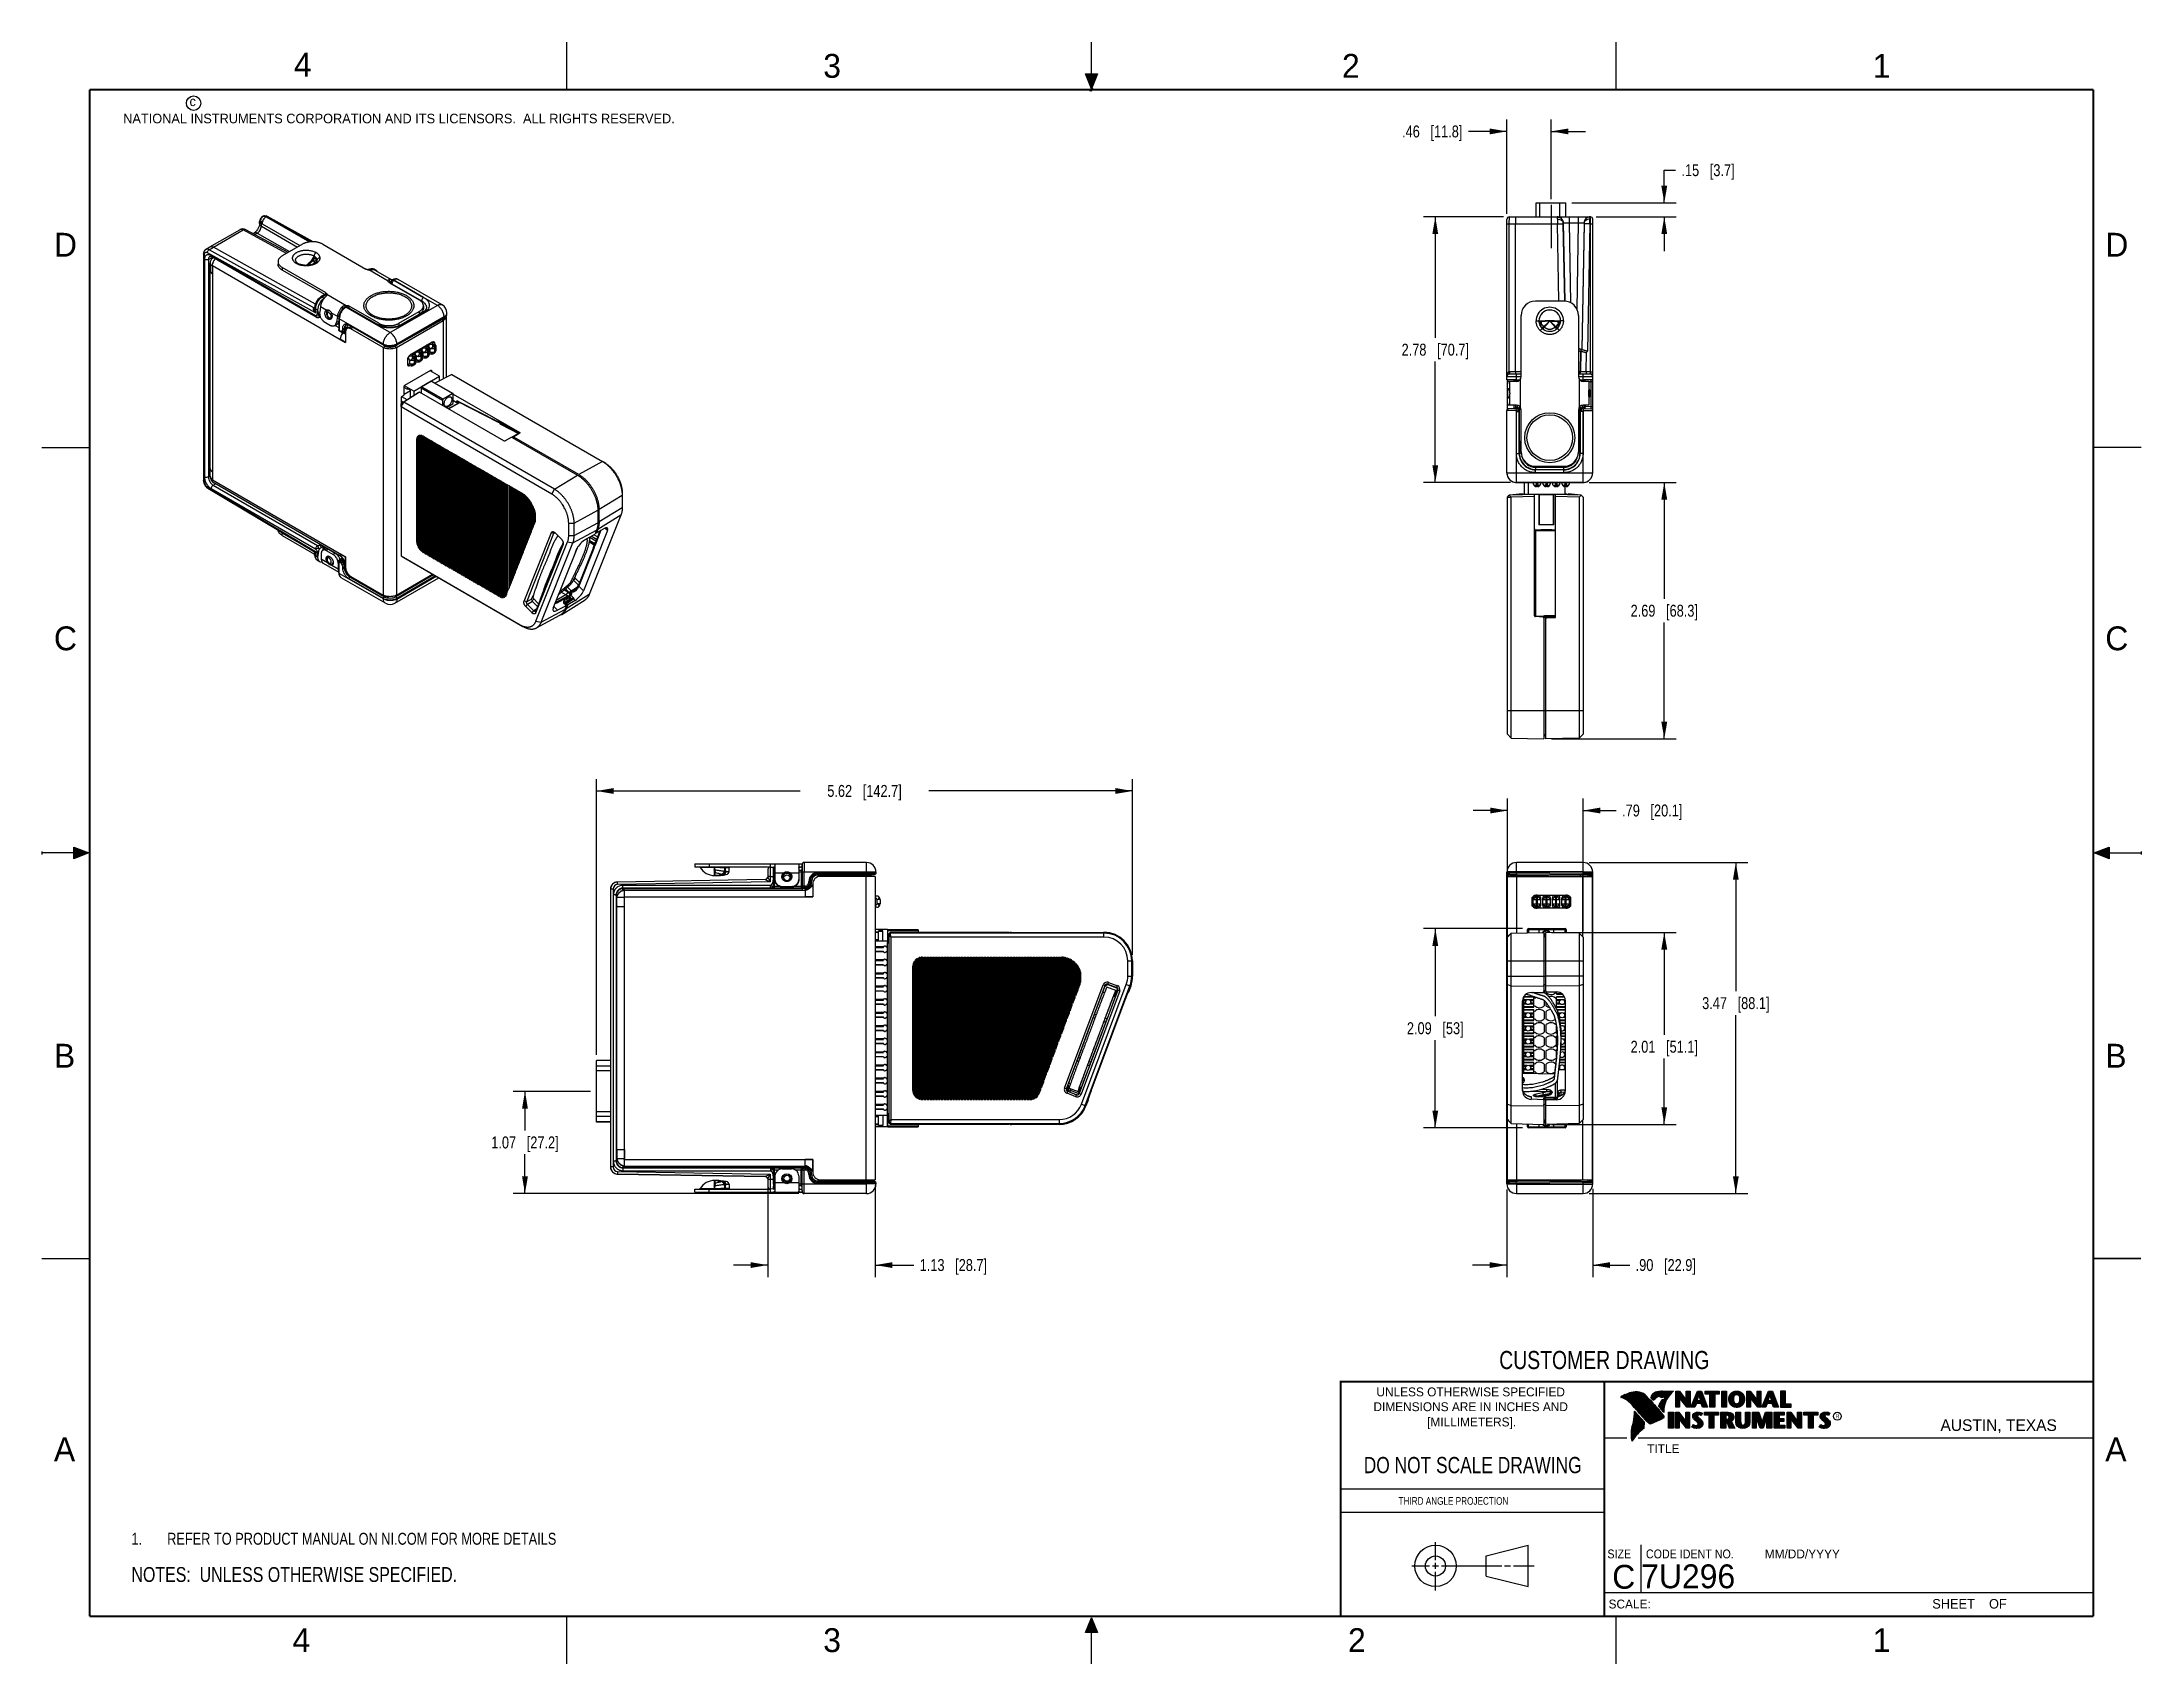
# Model space of a CAD drawing. Header units: inches. Extents: x 0 to 22, y 0 to 17.
import ezdxf

# ---------------------------------------------------------------- set-up
doc = ezdxf.new("R2010")
doc.units = ezdxf.units.IN
doc.header["$LTSCALE"] = 1.21
doc.header["$MEASUREMENT"] = 0
doc.linetypes.add('CENTER', pattern=[0.6, 0.375, -0.075, 0.075, -0.075])
doc.layers.get('0').update_dxf_attribs({"linetype": 'CONTINUOUS'})
for name, color, linetype in [('02___PRT_ALL_AXES', 7, 'CONTINUOUS'), ('06___PRT_ALL_SURFS', 7, 'CONTINUOUS'), ('DEFAULT_1', 7, 'CENTER'), ('DETAIL', 7, 'CONTINUOUS'), ('DIMENSIONS', 7, 'CONTINUOUS'), ('FEATURES', 7, 'CONTINUOUS')]:
    doc.layers.add(name, color=color, linetype=linetype)
doc.styles.get("Standard").update_dxf_attribs({"font": 'txt', "width": 0.8})
doc.styles.add('TEXTSTYLE_2', font='txt')
doc.styles.add('TEXTSTYLE_3', font='txt', dxfattribs={"width": 0.9})
doc.dimstyles.new('DIMSTYLE_1', dxfattribs={"dimtxt": 0.125, "dimasz": 0.18, "dimexe": 0.125, "dimexo": 0.0625, "dimgap": 0.0625, "dimtad": 0, "dimtih": 1, "dimtoh": 1, "dimzin": 4, "dimdsep": 46, "dimtxsty": 'STANDARD', "dimblk": '_FILLED', "dimblk1": '_FILLED', "dimblk2": '_FILLED', "dimcen": 0.09, "dimadec": 0, "dimazin": 0, "dimtp": 0.001, "dimtm": 0.001, "dimtfac": 1, "dimtofl": 0, "dimtmove": 0, "dimatfit": 3, "dimldrblk": '_FILLED', "dimfxl": 1, "dimtolj": 1, "dimtzin": 4, "dimarcsym": 0})

msp = doc.modelspace()

# ---------------------------------------------------------------- texts
at = {"color": 2, "linetype": 'CONTINUOUS', "line_spacing_factor": 0.9}
for s, insert, char_height, width, attachment_point, style in [('4', (2.64, 16.887), 0.25, 0.25, 1, 'TEXTSTYLE_2'), ('3', (8.188, 16.875), 0.25, 0.25, 1, 'TEXTSTYLE_2'), ('2', (13.625, 16.875), 0.25, 0.25, 1, 'TEXTSTYLE_2'), ('1', (19.188, 16.875), 0.25, 0.25, 1, 'TEXTSTYLE_2'), ('c', (1.546, 16.428), 0.1, 0.1, 1, 'TEXTSTYLE_2'), ('NATIONAL INSTRUMENTS CORPORATION AND ITS LICENSORS.  ALL RIGHTS RESERVED.', (0.851, 16.248), 0.1, 7.3, 1, 'TEXTSTYLE_2'), ('D', (0.125, 15), 0.25, 0.25, 1, 'TEXTSTYLE_2'), ('D', (21.625, 15), 0.25, 0.25, 1, 'TEXTSTYLE_2'), ('C', (0.125, 10.875), 0.25, 0.25, 1, 'TEXTSTYLE_2'), ('C', (21.625, 10.875), 0.25, 0.25, 1, 'TEXTSTYLE_2'), ('B', (0.125, 6.5), 0.25, 0.25, 1, 'TEXTSTYLE_2'), ('B', (21.625, 6.5), 0.25, 0.25, 1, 'TEXTSTYLE_2'), ('UNLESS OTHERWISE SPECIFIED', (14.974, 2.898), 0.093, 2.418, 2, 'TEXTSTYLE_2'), ('DIMENSIONS ARE IN INCHES AND', (14.974, 2.743), 0.093, 2.604, 2, 'TEXTSTYLE_2'), ('[MILLIMETERS].', (14.984, 2.583), 0.093, 1.302, 2, 'TEXTSTYLE_2'), ('R', (18.797, 2.617), 0.0418, 0.04175, 1, 'TEXTSTYLE_2'), ('AUSTIN, TEXAS', (19.898, 2.564), 0.12158, 1.58049, 1, 'TEXTSTYLE_2'), ('A', (0.125, 2.375), 0.25, 0.25, 1, 'TEXTSTYLE_2'), ('TITLE', (16.824, 2.303), 0.093, 0.465, 1, 'TEXTSTYLE_2'), ('A', (21.625, 2.375), 0.25, 0.25, 1, 'TEXTSTYLE_2'), ('SIZE', (16.407, 1.2), 0.093, 0.3348, 1, 'TEXTSTYLE_3'), ('CODE IDENT NO.', (16.811, 1.2), 0.093, 1.1718, 1, 'TEXTSTYLE_3'), ('MM/DD/YYYY', (18.056, 1.2), 0.093, 0.93, 1, 'TEXTSTYLE_2'), ('SCALE:', (16.419, 0.675), 0.093, 0.558, 1, 'TEXTSTYLE_2'), ('SHEET    OF', (19.812, 0.681), 0.1, 1.1, 1, 'TEXTSTYLE_2'), ('4', (2.625, 0.375), 0.25, 0.25, 1, 'TEXTSTYLE_2'), ('3', (8.188, 0.375), 0.25, 0.25, 1, 'TEXTSTYLE_2'), ('2', (13.688, 0.375), 0.25, 0.25, 1, 'TEXTSTYLE_2'), ('1', (19.188, 0.375), 0.25, 0.25, 1, 'TEXTSTYLE_2')]:
    msp.add_mtext(s, dxfattribs=dict(at, insert=insert, char_height=char_height, width=width, attachment_point=attachment_point, style=style))
at = {"color": 7, "linetype": 'CONTINUOUS', "attachment_point": 2, "line_spacing_factor": 0.9}
for s, insert, char_height, width in [('CUSTOMER DRAWING', (16.374, 3.281), 0.19, 2.432), ('DO NOT SCALE DRAWING', (14.995, 2.17), 0.17, 2.72)]:
    msp.add_mtext(s, dxfattribs=dict(at, insert=insert, char_height=char_height, width=width))
at = {"color": 2, "linetype": 'CONTINUOUS', "insert": (14.218, 1.749), "char_height": 0.08, "width": 1.408, "attachment_point": 1, "line_spacing_factor": 0.9}
msp.add_mtext('THIRD ANGLE PROJECTION', dxfattribs=at)
at = {"color": 7, "linetype": 'CONTINUOUS', "char_height": 0.25, "line_spacing_factor": 0.9, "style": 'TEXTSTYLE_2'}
for s, insert, width, attachment_point in [('C', (16.578, 1.039), 0.25, 2), ('7U296', (16.761, 1.044), 1.25, 1)]:
    msp.add_mtext(s, dxfattribs=dict(at, insert=insert, width=width, attachment_point=attachment_point))

# ---------------------------------------------------------------- blocks, each defined once
blk = doc.blocks.new('CUSTOM_NOTE_BL0', base_point=(3.625, 1.312))
at = {"color": 2, "linetype": 'CONTINUOUS', "width": 0.8}
for s, p in [('1.', (0.938, 1.25)), ('REFER TO PRODUCT MANUAL ON NI.COM FOR MORE DETAILS', (1.312, 1.25))]:
    blk.add_text(s, height=0.125, dxfattribs=at).set_placement(p)
blk = doc.blocks.new('_FILLED')
at = {"color": 0, "linetype": 'BYBLOCK'}
blk.add_solid([(0, 0), (-1, 0.17), (-1, -0.17)], dxfattribs=at)
blk = doc.blocks.new('*D0')
at = {"layer": 'DIMENSIONS', "color": 2, "linetype": 'CONTINUOUS'}
for p, q in [((5.812, 6.386), (5.812, 9.275)), ((11.43, 7.431), (11.43, 9.275)), ((5.812, 9.15), (7.946, 9.15)), ((11.43, 9.15), (9.296, 9.15))]:
    blk.add_line(p, q, dxfattribs=at)
at = {"layer": 'DIMENSIONS', "color": 2, "linetype": 'CONTINUOUS', "xscale": 0.18, "yscale": 0.18, "zscale": 0.18, "rotation": 180}
blk.add_blockref('_FILLED', (5.812, 9.15), dxfattribs=at)
at = {"layer": 'DIMENSIONS', "color": 2, "linetype": 'CONTINUOUS', "xscale": 0.18, "yscale": 0.18, "zscale": 0.18}
blk.add_blockref('_FILLED', (11.43, 9.15), dxfattribs=at)
at = {"layer": 'DIMENSIONS', "color": 2, "linetype": 'CONTINUOUS', "insert": (8.621, 9.213), "char_height": 0.125, "width": 1.225, "attachment_point": 2, "line_spacing_factor": 0.9}
blk.add_mtext('5.62{\\Ftxt.shx;\\W1.000000;\\H0.125000; }[142.7]', dxfattribs=at)
blk = doc.blocks.new('*D1')
at = {"layer": 'DIMENSIONS', "color": 2, "linetype": 'CONTINUOUS'}
for p, q in [((5.749, 6.002), (4.937, 6.002)), ((5.062, 6.002), (5.062, 5.592)), ((5.062, 4.931), (5.062, 5.342)), ((7.934, 4.931), (4.937, 4.931))]:
    blk.add_line(p, q, dxfattribs=at)
at = {"layer": 'DIMENSIONS', "color": 2, "linetype": 'CONTINUOUS', "xscale": 0.18, "yscale": 0.18, "zscale": 0.18}
for p, rotation in [((5.062, 6.002), 90), ((5.062, 4.931), 270)]:
    blk.add_blockref('_FILLED', p, dxfattribs=dict(at, rotation=rotation))
at = {"layer": 'DIMENSIONS', "color": 2, "linetype": 'CONTINUOUS', "insert": (5.062, 5.529), "char_height": 0.125, "width": 1.125, "attachment_point": 2, "line_spacing_factor": 0.9}
blk.add_mtext('1.07{\\Ftxt.shx;\\W1.000000;\\H0.125000; }[27.2]', dxfattribs=at)
blk = doc.blocks.new('*D2')
at = {"layer": 'DIMENSIONS', "color": 2, "linetype": 'CONTINUOUS'}
for p, q in [((15.353, 15.199), (15.353, 16.188)), ((15.817, 15.354), (15.817, 16.188)), ((15.353, 16.063), (14.95, 16.063)), ((15.817, 16.063), (16.177, 16.063))]:
    blk.add_line(p, q, dxfattribs=at)
at = {"layer": 'DIMENSIONS', "color": 2, "linetype": 'CONTINUOUS', "xscale": 0.18, "yscale": 0.18, "zscale": 0.18}
blk.add_blockref('_FILLED', (15.353, 16.063), dxfattribs=at)
at = {"layer": 'DIMENSIONS', "color": 2, "linetype": 'CONTINUOUS', "xscale": 0.18, "yscale": 0.18, "zscale": 0.18, "rotation": 180}
blk.add_blockref('_FILLED', (15.817, 16.063), dxfattribs=at)
at = {"layer": 'DIMENSIONS', "color": 2, "linetype": 'CONTINUOUS', "insert": (14.887, 16.125), "char_height": 0.125, "width": 1.025, "attachment_point": 3, "line_spacing_factor": 0.9}
blk.add_mtext('.46{\\Ftxt.shx;\\W1.000000;\\H0.125000; }[11.8]', dxfattribs=at)
blk = doc.blocks.new('*D3')
at = {"layer": 'DIMENSIONS', "color": 2, "linetype": 'CONTINUOUS'}
for p, q in [((17.003, 15.313), (17.003, 15.657)), ((17.003, 15.657), (17.12, 15.657)), ((16.035, 15.313), (17.128, 15.313)), ((16.29, 15.167), (17.128, 15.167)), ((17.003, 15.167), (17.003, 14.807))]:
    blk.add_line(p, q, dxfattribs=at)
at = {"layer": 'DIMENSIONS', "color": 2, "linetype": 'CONTINUOUS', "xscale": 0.18, "yscale": 0.18, "zscale": 0.18}
for p, rotation in [((17.003, 15.313), 270), ((17.003, 15.167), 90)]:
    blk.add_blockref('_FILLED', p, dxfattribs=dict(at, rotation=rotation))
at = {"layer": 'DIMENSIONS', "color": 2, "linetype": 'CONTINUOUS', "insert": (17.183, 15.719), "char_height": 0.125, "width": 0.925, "attachment_point": 1, "line_spacing_factor": 0.9}
blk.add_mtext('.15{\\Ftxt.shx;\\W1.000000;\\H0.125000; }[3.7]', dxfattribs=at)
blk = doc.blocks.new('*D4')
at = {"layer": 'DIMENSIONS', "color": 2, "linetype": 'CONTINUOUS'}
for p, q in [((16.215, 12.384), (17.128, 12.384)), ((17.003, 12.384), (17.003, 11.165)), ((17.003, 9.695), (17.003, 10.915)), ((15.822, 9.695), (17.128, 9.695))]:
    blk.add_line(p, q, dxfattribs=at)
at = {"layer": 'DIMENSIONS', "color": 2, "linetype": 'CONTINUOUS', "xscale": 0.18, "yscale": 0.18, "zscale": 0.18}
for p, rotation in [((17.003, 12.384), 90), ((17.003, 9.695), 270)]:
    blk.add_blockref('_FILLED', p, dxfattribs=dict(at, rotation=rotation))
at = {"layer": 'DIMENSIONS', "color": 2, "linetype": 'CONTINUOUS', "insert": (17.003, 11.102), "char_height": 0.125, "width": 1.125, "attachment_point": 2, "line_spacing_factor": 0.9}
blk.add_mtext('2.69{\\Ftxt.shx;\\W1.000000;\\H0.125000; }[68.3]', dxfattribs=at)
blk = doc.blocks.new('*D5')
at = {"layer": 'DIMENSIONS', "color": 2, "linetype": 'CONTINUOUS'}
for p, q in [((15.317, 15.167), (14.478, 15.167)), ((14.603, 15.167), (14.603, 13.901)), ((14.603, 12.384), (14.603, 13.651)), ((15.39, 12.384), (14.478, 12.384))]:
    blk.add_line(p, q, dxfattribs=at)
at = {"layer": 'DIMENSIONS', "color": 2, "linetype": 'CONTINUOUS', "xscale": 0.18, "yscale": 0.18, "zscale": 0.18}
for p, rotation in [((14.603, 15.167), 90), ((14.603, 12.384), 270)]:
    blk.add_blockref('_FILLED', p, dxfattribs=dict(at, rotation=rotation))
at = {"layer": 'DIMENSIONS', "color": 2, "linetype": 'CONTINUOUS', "insert": (14.603, 13.838), "char_height": 0.125, "width": 1.125, "attachment_point": 2, "line_spacing_factor": 0.9}
blk.add_mtext('2.78{\\Ftxt.shx;\\W1.000000;\\H0.125000; }[70.7]', dxfattribs=at)
blk = doc.blocks.new('*D6')
at = {"layer": 'DIMENSIONS', "color": 2, "linetype": 'CONTINUOUS'}
for p, q in [((16.215, 8.4), (17.878, 8.4)), ((17.753, 8.4), (17.753, 7.051)), ((17.753, 4.931), (17.753, 6.801)), ((16.215, 4.931), (17.878, 4.931))]:
    blk.add_line(p, q, dxfattribs=at)
at = {"layer": 'DIMENSIONS', "color": 2, "linetype": 'CONTINUOUS', "xscale": 0.18, "yscale": 0.18, "zscale": 0.18}
for p, rotation in [((17.753, 8.4), 90), ((17.753, 4.931), 270)]:
    blk.add_blockref('_FILLED', p, dxfattribs=dict(at, rotation=rotation))
at = {"layer": 'DIMENSIONS', "color": 2, "linetype": 'CONTINUOUS', "insert": (17.753, 6.989), "char_height": 0.125, "width": 1.125, "attachment_point": 2, "line_spacing_factor": 0.9}
blk.add_mtext('3.47{\\Ftxt.shx;\\W1.000000;\\H0.125000; }[88.1]', dxfattribs=at)
blk = doc.blocks.new('*D7')
at = {"layer": 'DIMENSIONS', "color": 2, "linetype": 'CONTINUOUS'}
for p, q in [((15.517, 7.707), (14.478, 7.707)), ((14.603, 7.707), (14.603, 6.789)), ((14.603, 5.62), (14.603, 6.539)), ((15.517, 5.62), (14.478, 5.62))]:
    blk.add_line(p, q, dxfattribs=at)
at = {"layer": 'DIMENSIONS', "color": 2, "linetype": 'CONTINUOUS', "xscale": 0.18, "yscale": 0.18, "zscale": 0.18}
for p, rotation in [((14.603, 7.707), 90), ((14.603, 5.62), 270)]:
    blk.add_blockref('_FILLED', p, dxfattribs=dict(at, rotation=rotation))
at = {"layer": 'DIMENSIONS', "color": 2, "linetype": 'CONTINUOUS', "insert": (14.603, 6.726), "char_height": 0.125, "width": 0.925, "attachment_point": 2, "line_spacing_factor": 0.9}
blk.add_mtext('2.09{\\Ftxt.shx;\\W1.000000;\\H0.125000; }[53]', dxfattribs=at)
blk = doc.blocks.new('*D8')
at = {"layer": 'DIMENSIONS', "color": 2, "linetype": 'CONTINUOUS'}
for p, q in [((15.353, 4.972), (15.353, 4.056)), ((16.253, 4.98), (16.253, 4.056)), ((15.353, 4.181), (14.993, 4.181)), ((16.253, 4.181), (16.641, 4.181))]:
    blk.add_line(p, q, dxfattribs=at)
at = {"layer": 'DIMENSIONS', "color": 2, "linetype": 'CONTINUOUS', "xscale": 0.18, "yscale": 0.18, "zscale": 0.18}
blk.add_blockref('_FILLED', (15.353, 4.181), dxfattribs=at)
at = {"layer": 'DIMENSIONS', "color": 2, "linetype": 'CONTINUOUS', "xscale": 0.18, "yscale": 0.18, "zscale": 0.18, "rotation": 180}
blk.add_blockref('_FILLED', (16.253, 4.181), dxfattribs=at)
at = {"layer": 'DIMENSIONS', "color": 2, "linetype": 'CONTINUOUS', "insert": (16.703, 4.244), "char_height": 0.125, "width": 1.025, "attachment_point": 1, "line_spacing_factor": 0.9}
blk.add_mtext('.90{\\Ftxt.shx;\\W1.000000;\\H0.125000; }[22.9]', dxfattribs=at)
blk = doc.blocks.new('*D9')
at = {"layer": 'DIMENSIONS', "color": 2, "linetype": 'CONTINUOUS'}
for p, q in [((15.36, 7.681), (15.36, 9.07)), ((16.152, 7.681), (16.152, 9.07)), ((15.36, 8.945), (15, 8.945)), ((16.152, 8.945), (16.498, 8.945))]:
    blk.add_line(p, q, dxfattribs=at)
at = {"layer": 'DIMENSIONS', "color": 2, "linetype": 'CONTINUOUS', "xscale": 0.18, "yscale": 0.18, "zscale": 0.18}
blk.add_blockref('_FILLED', (15.36, 8.945), dxfattribs=at)
at = {"layer": 'DIMENSIONS', "color": 2, "linetype": 'CONTINUOUS', "xscale": 0.18, "yscale": 0.18, "zscale": 0.18, "rotation": 180}
blk.add_blockref('_FILLED', (16.152, 8.945), dxfattribs=at)
at = {"layer": 'DIMENSIONS', "color": 2, "linetype": 'CONTINUOUS', "insert": (16.561, 9.008), "char_height": 0.125, "width": 1.025, "attachment_point": 1, "line_spacing_factor": 0.9}
blk.add_mtext('.79{\\Ftxt.shx;\\W1.000000;\\H0.125000; }[20.1]', dxfattribs=at)
blk = doc.blocks.new('*D10')
at = {"layer": 'DIMENSIONS', "color": 2, "linetype": 'CONTINUOUS'}
for p, q in [((15.822, 7.668), (17.128, 7.668)), ((17.003, 7.668), (17.003, 6.595)), ((17.003, 5.656), (17.003, 6.345)), ((15.822, 5.656), (17.128, 5.656))]:
    blk.add_line(p, q, dxfattribs=at)
at = {"layer": 'DIMENSIONS', "color": 2, "linetype": 'CONTINUOUS', "xscale": 0.18, "yscale": 0.18, "zscale": 0.18}
for p, rotation in [((17.003, 7.668), 90), ((17.003, 5.656), 270)]:
    blk.add_blockref('_FILLED', p, dxfattribs=dict(at, rotation=rotation))
at = {"layer": 'DIMENSIONS', "color": 2, "linetype": 'CONTINUOUS', "insert": (17.003, 6.532), "char_height": 0.125, "width": 1.125, "attachment_point": 2, "line_spacing_factor": 0.9}
blk.add_mtext('2.01{\\Ftxt.shx;\\W1.000000;\\H0.125000; }[51.1]', dxfattribs=at)
blk = doc.blocks.new('*D11')
at = {"layer": 'DIMENSIONS', "color": 2, "linetype": 'CONTINUOUS'}
for p, q in [((7.606, 5.021), (7.606, 4.056)), ((8.734, 5.014), (8.734, 4.056)), ((7.606, 4.181), (7.246, 4.181)), ((8.734, 4.181), (9.137, 4.181))]:
    blk.add_line(p, q, dxfattribs=at)
at = {"layer": 'DIMENSIONS', "color": 2, "linetype": 'CONTINUOUS', "xscale": 0.18, "yscale": 0.18, "zscale": 0.18}
blk.add_blockref('_FILLED', (7.606, 4.181), dxfattribs=at)
at = {"layer": 'DIMENSIONS', "color": 2, "linetype": 'CONTINUOUS', "xscale": 0.18, "yscale": 0.18, "zscale": 0.18, "rotation": 180}
blk.add_blockref('_FILLED', (8.734, 4.181), dxfattribs=at)
at = {"layer": 'DIMENSIONS', "color": 2, "linetype": 'CONTINUOUS', "insert": (9.199, 4.244), "char_height": 0.125, "width": 1.125, "attachment_point": 1, "line_spacing_factor": 0.9}
blk.add_mtext('1.13{\\Ftxt.shx;\\W1.000000;\\H0.125000; }[28.7]', dxfattribs=at)
blk = doc.blocks.new('NOTES_HEADER_BL1', base_point=(3.1215, 0.9375))
at = {"layer": 'DETAIL', "color": 2, "linetype": 'CONTINUOUS', "width": 0.8}
blk.add_text('NOTES:  UNLESS OTHERWISE SPECIFIED.', height=0.156, dxfattribs=at).set_placement((0.9375, 0.8595))

# ---------------------------------------------------------------- dimensions: what is measured, and where the dimension line sits
at = {"layer": 'DIMENSIONS', "color": 2, "linetype": 'CONTINUOUS'}
for base, p1, p2, angle, picture, middle in [((15.353, 16.063), (15.817, 15.292), (15.353, 15.137), 180, '*D2', (14.375, 16.063)), ((17.003, 15.167), (15.972, 15.313), (16.227, 15.167), 270, '*D3', (17.645, 15.657)), ((14.603, 12.384), (15.38, 15.167), (15.453, 12.384), 270, '*D5', (14.603, 13.776)), ((17.003, 9.695), (16.153, 12.384), (15.76, 9.695), 270, '*D4', (17.003, 11.04)), ((15.36, 8.945), (16.152, 7.618), (15.36, 7.618), 180, '*D9', (17.073, 8.945)), ((17.753, 4.931), (16.153, 8.4), (16.153, 4.931), 270, '*D6', (17.753, 6.926)), ((14.603, 5.62), (15.579, 7.707), (15.579, 5.62), 270, '*D7', (14.603, 6.664)), ((17.003, 5.656), (15.76, 7.668), (15.76, 5.656), 270, '*D10', (17.003, 6.47)), ((5.062, 6.002), (7.997, 4.931), (5.812, 6.002), 90, '*D1', (5.062, 5.467)), ((7.606, 4.181), (8.734, 5.076), (7.606, 5.084), 180, '*D11', (9.762, 4.181)), ((15.353, 4.181), (16.253, 5.043), (15.353, 5.035), 180, '*D8', (17.216, 4.181))]:
    dim = msp.add_linear_dim(base=base, p1=p1, p2=p2, angle=angle, dimstyle='DIMSTYLE_1', dxfattribs=at)
    dim.commit()
    dim.dimension.update_dxf_attribs({"geometry": picture, "text_midpoint": middle, "dimtype": 160})
dim = msp.add_linear_dim(base=(11.43, 9.15), p1=(5.812, 6.324), p2=(11.43, 7.369), dimstyle='DIMSTYLE_1', dxfattribs=at)
dim.commit()
dim.dimension.update_dxf_attribs({"geometry": '*D0', "text_midpoint": (8.621, 9.15), "dimtype": 160})

# ---------------------------------------------------------------- hatches: boundary and pattern name
at = {"linetype": 'CONTINUOUS'}
for points in [[(11, 16.51), (10.938, 16.666), (11.062, 16.666)], [(0.334, 8.562), (0.49, 8.5), (0.334, 8.438)], [(21.666, 8.562), (21.666, 8.438), (21.51, 8.5)], [(10.938, 0.329), (11, 0.485), (11.062, 0.329)]]:
    msp.add_hatch(color=2, dxfattribs=at).paths.add_polyline_path(points)

# ---------------------------------------------------------------- linework, layer by layer
at = {"color": 2, "linetype": 'CONTINUOUS'}
for p, q in [((5.5, 16.5), (5.5, 17)), ((11, 16.485), (11, 17)), ((16.5, 16.5), (16.5, 17)), ((11, 16.51), (10.938, 16.666)), ((10.938, 16.666), (11.062, 16.666)), ((11.015, 16.515), (10.985, 16.485)), ((10.985, 16.485), (11, 16.515)), ((11.062, 16.666), (11, 16.51)), ((11, 16.485), (11.015, 16.515)), ((0, 12.75), (0.5, 12.75)), ((22, 12.75), (21.5, 12.75)), ((0, 8.515), (0, 8.485)), ((0.49, 8.5), (0, 8.5)), ((0.334, 8.438), (0.334, 8.562)), ((0.334, 8.562), (0.49, 8.5)), ((0.49, 8.5), (0.334, 8.438)), ((21.51, 8.5), (21.666, 8.562)), ((21.51, 8.5), (22, 8.5)), ((21.666, 8.438), (21.51, 8.5)), ((21.666, 8.562), (21.666, 8.438)), ((22, 8.515), (22, 8.485)), ((0, 4.25), (0.5, 4.25)), ((16.375, 2.96), (21.5, 2.96)), ((16.558, 2.796), (16.558, 2.799)), ((16.565, 2.794), (16.565, 2.803)), ((16.571, 2.791), (16.571, 2.808)), ((16.578, 2.788), (16.578, 2.812)), ((16.585, 2.785), (16.585, 2.815)), ((16.592, 2.781), (16.592, 2.819)), ((16.599, 2.778), (16.599, 2.822)), ((16.606, 2.774), (16.606, 2.825)), ((16.612, 2.77), (16.612, 2.828)), ((16.619, 2.765), (16.619, 2.83)), ((16.626, 2.76), (16.626, 2.832)), ((16.633, 2.755), (16.633, 2.835)), ((16.64, 2.749), (16.64, 2.837)), ((16.647, 2.743), (16.647, 2.839)), ((16.653, 2.737), (16.653, 2.84)), ((16.66, 2.729), (16.66, 2.842)), ((16.667, 2.722), (16.667, 2.844)), ((16.674, 2.715), (16.674, 2.845)), ((16.681, 2.707), (16.681, 2.846)), ((16.687, 2.699), (16.687, 2.847)), ((16.794, 2.533), (16.692, 2.649)), ((16.694, 2.692), (16.694, 2.847)), ((16.701, 2.684), (16.701, 2.847)), ((16.708, 2.676), (16.708, 2.847)), ((16.715, 2.669), (16.715, 2.847)), ((16.722, 2.661), (16.722, 2.846)), ((16.728, 2.653), (16.728, 2.846)), ((16.735, 2.645), (16.735, 2.844)), ((16.742, 2.637), (16.742, 2.843)), ((16.749, 2.629), (16.749, 2.842)), ((16.756, 2.62), (16.756, 2.84)), ((16.763, 2.612), (16.763, 2.838)), ((16.769, 2.605), (16.769, 2.835)), ((16.776, 2.597), (16.776, 2.832)), ((16.783, 2.589), (16.783, 2.828)), ((16.79, 2.581), (16.79, 2.824)), ((16.797, 2.574), (16.797, 2.819)), ((16.804, 2.567), (16.804, 2.814)), ((16.81, 2.559), (16.81, 2.807)), ((16.817, 2.552), (16.817, 2.8)), ((16.824, 2.545), (16.824, 2.792)), ((16.831, 2.538), (16.831, 2.785)), ((16.838, 2.531), (16.838, 2.778)), ((16.844, 2.526), (16.844, 2.771)), ((16.851, 2.523), (16.851, 2.764)), ((16.858, 2.522), (16.858, 2.757)), ((16.886, 2.766), (16.863, 2.794)), ((16.865, 2.524), (16.865, 2.749)), ((16.888, 2.772), (16.868, 2.795)), ((16.872, 2.791), (16.872, 2.809)), ((16.872, 2.527), (16.872, 2.742)), ((16.879, 2.783), (16.879, 2.821)), ((16.879, 2.53), (16.879, 2.735)), ((16.885, 2.775), (16.885, 2.828)), ((16.885, 2.533), (16.885, 2.727)), ((16.892, 2.775), (16.892, 2.833)), ((16.892, 2.536), (16.892, 2.719)), ((16.899, 2.779), (16.899, 2.837)), ((16.899, 2.539), (16.899, 2.71)), ((16.906, 2.784), (16.906, 2.841)), ((16.906, 2.542), (16.906, 2.702)), ((16.913, 2.79), (16.913, 2.844)), ((16.913, 2.545), (16.913, 2.694)), ((16.92, 2.797), (16.92, 2.846)), ((16.92, 2.548), (16.92, 2.686)), ((16.926, 2.802), (16.926, 2.848)), ((16.926, 2.551), (16.926, 2.677)), ((16.933, 2.805), (16.933, 2.849)), ((16.933, 2.554), (16.933, 2.669)), ((16.94, 2.808), (16.94, 2.85)), ((16.94, 2.557), (16.94, 2.661)), ((16.962, 2.68), (16.943, 2.701)), ((16.947, 2.808), (16.947, 2.851)), ((16.947, 2.561), (16.947, 2.653)), ((16.965, 2.683), (16.949, 2.701)), ((16.954, 2.807), (16.954, 2.852)), ((16.954, 2.696), (16.954, 2.711)), ((16.954, 2.564), (16.954, 2.644)), ((16.961, 2.805), (16.961, 2.852)), ((16.961, 2.688), (16.961, 2.727)), ((16.967, 2.803), (16.967, 2.853)), ((16.967, 2.68), (16.967, 2.744)), ((16.974, 2.803), (16.974, 2.854)), ((16.974, 2.672), (16.974, 2.757)), ((16.981, 2.802), (16.981, 2.854)), ((16.981, 2.664), (16.981, 2.763)), ((16.984, 2.859), (17.1, 2.861)), ((16.984, 2.854), (17.087, 2.856)), ((16.988, 2.802), (16.988, 2.854)), ((16.988, 2.656), (16.988, 2.767)), ((16.995, 2.802), (16.995, 2.854)), ((16.995, 2.675), (16.995, 2.768)), ((16.999, 2.637), (16.995, 2.642)), ((17.002, 2.801), (17.002, 2.854)), ((17.002, 2.719), (17.002, 2.769)), ((17.008, 2.796), (17.008, 2.855)), ((17.008, 2.739), (17.008, 2.77)), ((17.015, 2.755), (17.015, 2.855)), ((17.022, 2.769), (17.022, 2.855)), ((17.029, 2.782), (17.029, 2.855)), ((17.036, 2.793), (17.036, 2.855)), ((17.042, 2.804), (17.042, 2.855)), ((17.049, 2.813), (17.049, 2.855)), ((17.056, 2.822), (17.056, 2.855)), ((17.063, 2.83), (17.063, 2.855)), ((17.07, 2.838), (17.07, 2.855)), ((17.077, 2.845), (17.077, 2.856)), ((17.124, 2.859), (17.161, 2.859)), ((17.124, 2.691), (17.124, 2.859)), ((17.164, 2.691), (17.124, 2.691)), ((17.129, 2.854), (17.158, 2.854)), ((17.129, 2.696), (17.129, 2.854)), ((17.159, 2.696), (17.129, 2.696)), ((17.138, 2.696), (17.138, 2.854)), ((17.145, 2.696), (17.145, 2.854)), ((17.151, 2.696), (17.151, 2.854)), ((17.158, 2.854), (17.238, 2.749)), ((17.159, 2.804), (17.158, 2.854)), ((17.242, 2.696), (17.159, 2.804)), ((17.159, 2.804), (17.159, 2.696)), ((17.161, 2.859), (17.233, 2.764)), ((17.239, 2.691), (17.164, 2.79)), ((17.164, 2.79), (17.164, 2.691)), ((17.165, 2.797), (17.165, 2.846)), ((17.171, 2.788), (17.171, 2.837)), ((17.178, 2.779), (17.178, 2.828)), ((17.185, 2.77), (17.185, 2.82)), ((17.191, 2.762), (17.191, 2.811)), ((17.198, 2.753), (17.198, 2.802)), ((17.205, 2.744), (17.205, 2.793)), ((17.211, 2.736), (17.211, 2.784)), ((17.218, 2.727), (17.218, 2.776)), ((17.225, 2.718), (17.225, 2.767)), ((17.232, 2.71), (17.232, 2.758)), ((17.233, 2.859), (17.273, 2.859)), ((17.233, 2.764), (17.233, 2.859)), ((17.238, 2.854), (17.268, 2.854)), ((17.238, 2.749), (17.238, 2.854)), ((17.238, 2.701), (17.238, 2.749)), ((17.273, 2.691), (17.239, 2.691)), ((17.268, 2.696), (17.242, 2.696)), ((17.245, 2.696), (17.245, 2.854)), ((17.252, 2.696), (17.252, 2.854)), ((17.258, 2.696), (17.258, 2.854)), ((17.265, 2.696), (17.265, 2.854)), ((17.268, 2.854), (17.268, 2.696)), ((17.273, 2.859), (17.273, 2.691)), ((17.283, 2.692), (17.352, 2.859)), ((17.323, 2.692), (17.283, 2.692)), ((17.29, 2.696), (17.355, 2.854)), ((17.319, 2.696), (17.29, 2.696)), ((17.298, 2.696), (17.298, 2.716)), ((17.305, 2.696), (17.305, 2.732)), ((17.312, 2.696), (17.312, 2.749)), ((17.318, 2.696), (17.318, 2.765)), ((17.336, 2.736), (17.319, 2.696)), ((17.339, 2.732), (17.323, 2.692)), ((17.325, 2.71), (17.325, 2.781)), ((17.332, 2.727), (17.332, 2.798)), ((17.394, 2.736), (17.336, 2.736)), ((17.338, 2.736), (17.338, 2.814)), ((17.39, 2.732), (17.339, 2.732)), ((17.341, 2.753), (17.362, 2.823)), ((17.389, 2.753), (17.341, 2.753)), ((17.345, 2.767), (17.345, 2.83)), ((17.345, 2.736), (17.345, 2.753)), ((17.347, 2.758), (17.366, 2.818)), ((17.383, 2.758), (17.347, 2.758)), ((17.352, 2.859), (17.394, 2.859)), ((17.352, 2.788), (17.352, 2.847)), ((17.352, 2.736), (17.352, 2.753)), ((17.355, 2.854), (17.39, 2.854)), ((17.358, 2.81), (17.358, 2.854)), ((17.358, 2.736), (17.358, 2.753)), ((17.362, 2.823), (17.37, 2.823)), ((17.365, 2.823), (17.365, 2.854)), ((17.365, 2.736), (17.365, 2.753)), ((17.366, 2.818), (17.366, 2.818)), ((17.366, 2.818), (17.383, 2.758)), ((17.37, 2.823), (17.389, 2.753)), ((17.372, 2.817), (17.372, 2.854)), ((17.372, 2.736), (17.372, 2.753)), ((17.378, 2.792), (17.378, 2.854)), ((17.378, 2.736), (17.378, 2.753)), ((17.385, 2.768), (17.385, 2.854)), ((17.385, 2.736), (17.385, 2.753)), ((17.39, 2.854), (17.45, 2.696)), ((17.404, 2.692), (17.39, 2.732)), ((17.392, 2.736), (17.392, 2.851)), ((17.394, 2.859), (17.457, 2.692)), ((17.407, 2.696), (17.394, 2.736)), ((17.398, 2.723), (17.398, 2.833)), ((17.457, 2.692), (17.404, 2.692)), ((17.405, 2.703), (17.405, 2.816)), ((17.45, 2.696), (17.407, 2.696)), ((17.412, 2.696), (17.412, 2.798)), ((17.418, 2.696), (17.418, 2.781)), ((17.425, 2.696), (17.425, 2.763)), ((17.432, 2.696), (17.432, 2.745)), ((17.433, 2.859), (17.58, 2.859)), ((17.433, 2.828), (17.433, 2.859)), ((17.481, 2.828), (17.433, 2.828)), ((17.438, 2.854), (17.575, 2.854)), ((17.438, 2.833), (17.438, 2.854)), ((17.486, 2.833), (17.438, 2.833)), ((17.438, 2.696), (17.438, 2.728)), ((17.445, 2.833), (17.445, 2.854)), ((17.445, 2.696), (17.445, 2.71)), ((17.452, 2.833), (17.452, 2.854)), ((17.458, 2.833), (17.458, 2.854)), ((17.465, 2.833), (17.465, 2.854)), ((17.472, 2.833), (17.472, 2.854)), ((17.479, 2.833), (17.479, 2.854)), ((17.481, 2.692), (17.481, 2.828)), ((17.532, 2.692), (17.481, 2.692)), ((17.486, 2.833), (17.485, 2.854)), ((17.486, 2.696), (17.486, 2.833)), ((17.527, 2.696), (17.486, 2.696)), ((17.492, 2.696), (17.492, 2.854)), ((17.499, 2.696), (17.499, 2.854)), ((17.505, 2.696), (17.505, 2.854)), ((17.512, 2.696), (17.512, 2.854)), ((17.519, 2.696), (17.519, 2.854)), ((17.527, 2.833), (17.525, 2.854)), ((17.575, 2.833), (17.527, 2.833)), ((17.527, 2.833), (17.527, 2.696)), ((17.532, 2.833), (17.532, 2.854)), ((17.58, 2.828), (17.532, 2.828)), ((17.532, 2.828), (17.532, 2.692)), ((17.539, 2.833), (17.539, 2.854)), ((17.545, 2.833), (17.545, 2.854)), ((17.552, 2.833), (17.552, 2.854)), ((17.559, 2.833), (17.559, 2.854)), ((17.565, 2.833), (17.565, 2.854)), ((17.572, 2.833), (17.572, 2.854)), ((17.575, 2.854), (17.575, 2.833)), ((17.58, 2.859), (17.58, 2.828)), ((17.606, 2.859), (17.656, 2.859)), ((17.606, 2.692), (17.606, 2.859)), ((17.656, 2.692), (17.606, 2.692)), ((17.611, 2.854), (17.652, 2.854)), ((17.611, 2.696), (17.611, 2.854)), ((17.652, 2.696), (17.611, 2.696)), ((17.619, 2.696), (17.619, 2.854)), ((17.625, 2.696), (17.625, 2.854)), ((17.632, 2.696), (17.632, 2.854)), ((17.639, 2.696), (17.639, 2.854)), ((17.645, 2.696), (17.645, 2.854)), ((17.652, 2.854), (17.652, 2.696)), ((17.656, 2.859), (17.656, 2.692)), ((17.685, 2.787), (17.686, 2.79)), ((17.685, 2.784), (17.685, 2.787)), ((17.685, 2.78), (17.685, 2.784)), ((17.685, 2.777), (17.685, 2.78)), ((17.685, 2.774), (17.685, 2.777)), ((17.685, 2.77), (17.685, 2.774)), ((17.685, 2.767), (17.685, 2.77)), ((17.686, 2.763), (17.685, 2.767)), ((17.686, 2.793), (17.687, 2.796)), ((17.686, 2.79), (17.686, 2.793)), ((17.686, 2.76), (17.686, 2.763)), ((17.687, 2.757), (17.686, 2.76)), ((17.687, 2.796), (17.688, 2.799)), ((17.688, 2.753), (17.687, 2.757)), ((17.688, 2.802), (17.689, 2.805)), ((17.688, 2.799), (17.688, 2.802)), ((17.689, 2.75), (17.688, 2.753)), ((17.689, 2.805), (17.69, 2.808)), ((17.69, 2.747), (17.689, 2.75)), ((17.69, 2.808), (17.692, 2.811)), ((17.691, 2.744), (17.69, 2.808)), ((17.691, 2.744), (17.69, 2.747)), ((17.692, 2.741), (17.691, 2.744)), ((17.692, 2.811), (17.693, 2.813)), ((17.693, 2.738), (17.692, 2.741)), ((17.693, 2.813), (17.694, 2.816)), ((17.694, 2.735), (17.693, 2.738)), ((17.694, 2.816), (17.696, 2.819)), ((17.696, 2.733), (17.694, 2.735)), ((17.696, 2.819), (17.697, 2.821)), ((17.697, 2.73), (17.696, 2.733)), ((17.697, 2.821), (17.699, 2.824)), ((17.697, 2.73), (17.697, 2.821)), ((17.699, 2.728), (17.697, 2.73)), ((17.699, 2.824), (17.701, 2.826)), ((17.7, 2.725), (17.699, 2.728)), ((17.702, 2.723), (17.7, 2.725)), ((17.701, 2.826), (17.703, 2.828)), ((17.704, 2.72), (17.702, 2.723)), ((17.703, 2.828), (17.705, 2.831)), ((17.704, 2.72), (17.705, 2.831)), ((17.706, 2.718), (17.704, 2.72)), ((17.705, 2.831), (17.707, 2.833)), ((17.708, 2.716), (17.706, 2.718)), ((17.707, 2.833), (17.709, 2.835)), ((17.71, 2.714), (17.708, 2.716)), ((17.709, 2.835), (17.711, 2.837)), ((17.71, 2.714), (17.711, 2.837)), ((17.712, 2.712), (17.71, 2.714)), ((17.711, 2.837), (17.714, 2.839)), ((17.715, 2.71), (17.712, 2.712)), ((17.714, 2.839), (17.716, 2.841)), ((17.717, 2.708), (17.715, 2.71)), ((17.716, 2.841), (17.719, 2.843)), ((17.717, 2.708), (17.719, 2.843)), ((17.719, 2.707), (17.717, 2.708)), ((17.719, 2.843), (17.721, 2.844)), ((17.722, 2.705), (17.719, 2.707)), ((17.721, 2.844), (17.724, 2.846)), ((17.725, 2.704), (17.722, 2.705)), ((17.724, 2.846), (17.726, 2.847)), ((17.725, 2.704), (17.724, 2.846)), ((17.727, 2.702), (17.725, 2.704)), ((17.726, 2.847), (17.729, 2.849)), ((17.727, 2.79), (17.728, 2.792)), ((17.727, 2.788), (17.727, 2.79)), ((17.727, 2.786), (17.727, 2.788)), ((17.727, 2.783), (17.727, 2.786)), ((17.727, 2.781), (17.727, 2.783)), ((17.727, 2.779), (17.727, 2.781)), ((17.727, 2.777), (17.727, 2.779)), ((17.727, 2.774), (17.727, 2.777)), ((17.727, 2.772), (17.727, 2.774)), ((17.727, 2.77), (17.727, 2.772)), ((17.727, 2.767), (17.727, 2.77)), ((17.727, 2.765), (17.727, 2.767)), ((17.727, 2.763), (17.727, 2.765)), ((17.728, 2.761), (17.727, 2.763)), ((17.73, 2.701), (17.727, 2.702)), ((17.728, 2.796), (17.729, 2.798)), ((17.728, 2.794), (17.728, 2.796)), ((17.728, 2.792), (17.728, 2.794)), ((17.728, 2.758), (17.728, 2.761)), ((17.728, 2.756), (17.728, 2.758)), ((17.729, 2.754), (17.728, 2.756)), ((17.729, 2.849), (17.731, 2.85)), ((17.729, 2.802), (17.73, 2.803)), ((17.729, 2.8), (17.729, 2.802)), ((17.729, 2.798), (17.729, 2.8)), ((17.729, 2.752), (17.729, 2.754)), ((17.73, 2.75), (17.729, 2.752)), ((17.73, 2.805), (17.731, 2.807)), ((17.73, 2.803), (17.73, 2.805)), ((17.73, 2.748), (17.73, 2.75)), ((17.731, 2.747), (17.73, 2.748)), ((17.73, 2.701), (17.73, 2.747)), ((17.733, 2.7), (17.73, 2.701)), ((17.731, 2.85), (17.734, 2.851)), ((17.731, 2.807), (17.731, 2.85)), ((17.731, 2.807), (17.732, 2.808)), ((17.731, 2.745), (17.731, 2.747)), ((17.732, 2.743), (17.731, 2.745)), ((17.732, 2.81), (17.733, 2.812)), ((17.732, 2.808), (17.732, 2.81)), ((17.732, 2.741), (17.732, 2.743)), ((17.733, 2.74), (17.732, 2.741)), ((17.733, 2.812), (17.734, 2.813)), ((17.734, 2.738), (17.733, 2.74)), ((17.736, 2.699), (17.733, 2.7)), ((17.734, 2.851), (17.737, 2.852)), ((17.734, 2.813), (17.735, 2.815)), ((17.735, 2.737), (17.734, 2.738)), ((17.735, 2.816), (17.736, 2.818)), ((17.735, 2.815), (17.735, 2.816)), ((17.736, 2.735), (17.735, 2.737)), ((17.736, 2.818), (17.737, 2.819)), ((17.736, 2.734), (17.736, 2.735)), ((17.737, 2.732), (17.736, 2.734)), ((17.739, 2.698), (17.736, 2.699)), ((17.737, 2.852), (17.74, 2.853)), ((17.737, 2.819), (17.737, 2.852)), ((17.737, 2.819), (17.738, 2.821)), ((17.738, 2.731), (17.737, 2.732)), ((17.738, 2.821), (17.74, 2.822)), ((17.74, 2.73), (17.738, 2.731)), ((17.739, 2.698), (17.738, 2.731)), ((17.742, 2.697), (17.739, 2.698)), ((17.74, 2.853), (17.743, 2.853)), ((17.74, 2.822), (17.741, 2.823)), ((17.741, 2.728), (17.74, 2.73)), ((17.741, 2.823), (17.742, 2.824)), ((17.742, 2.727), (17.741, 2.728)), ((17.742, 2.824), (17.743, 2.825)), ((17.743, 2.726), (17.742, 2.727)), ((17.746, 2.697), (17.742, 2.697)), ((17.743, 2.853), (17.746, 2.854)), ((17.743, 2.825), (17.745, 2.826)), ((17.745, 2.725), (17.743, 2.726)), ((17.745, 2.826), (17.746, 2.827)), ((17.746, 2.724), (17.745, 2.725)), ((17.746, 2.854), (17.749, 2.855)), ((17.746, 2.827), (17.746, 2.854)), ((17.746, 2.827), (17.747, 2.828)), ((17.748, 2.723), (17.746, 2.724)), ((17.746, 2.697), (17.746, 2.724)), ((17.749, 2.696), (17.746, 2.697)), ((17.747, 2.828), (17.749, 2.828)), ((17.749, 2.722), (17.748, 2.723)), ((17.749, 2.855), (17.752, 2.855)), ((17.749, 2.828), (17.75, 2.829)), ((17.751, 2.722), (17.749, 2.722)), ((17.752, 2.696), (17.749, 2.696)), ((17.75, 2.829), (17.752, 2.83)), ((17.752, 2.721), (17.751, 2.722)), ((17.752, 2.855), (17.755, 2.855)), ((17.752, 2.83), (17.752, 2.855)), ((17.752, 2.83), (17.753, 2.83)), ((17.754, 2.721), (17.752, 2.721)), ((17.752, 2.696), (17.752, 2.721)), ((17.756, 2.695), (17.752, 2.696)), ((17.753, 2.83), (17.755, 2.831)), ((17.755, 2.72), (17.754, 2.721)), ((17.755, 2.855), (17.758, 2.856)), ((17.755, 2.831), (17.757, 2.831)), ((17.757, 2.72), (17.755, 2.72)), ((17.759, 2.695), (17.756, 2.695)), ((17.757, 2.831), (17.758, 2.831)), ((17.759, 2.72), (17.757, 2.72)), ((17.758, 2.856), (17.762, 2.856)), ((17.758, 2.831), (17.76, 2.831)), ((17.759, 2.831), (17.759, 2.856)), ((17.761, 2.72), (17.759, 2.72)), ((17.759, 2.695), (17.759, 2.72)), ((17.763, 2.695), (17.759, 2.695)), ((17.76, 2.831), (17.762, 2.831)), ((17.762, 2.72), (17.761, 2.72)), ((17.762, 2.856), (17.765, 2.856)), ((17.762, 2.831), (17.764, 2.831)), ((17.764, 2.72), (17.762, 2.72)), ((17.766, 2.695), (17.763, 2.695)), ((17.764, 2.831), (17.765, 2.831)), ((17.766, 2.72), (17.764, 2.72)), ((17.765, 2.856), (17.768, 2.855)), ((17.765, 2.831), (17.767, 2.831)), ((17.768, 2.72), (17.766, 2.72)), ((17.766, 2.695), (17.766, 2.72)), ((17.769, 2.695), (17.766, 2.695)), ((17.767, 2.831), (17.769, 2.83)), ((17.768, 2.855), (17.771, 2.855)), ((17.768, 2.831), (17.768, 2.855)), ((17.769, 2.721), (17.768, 2.72)), ((17.769, 2.83), (17.77, 2.83)), ((17.771, 2.721), (17.769, 2.721)), ((17.772, 2.696), (17.769, 2.695)), ((17.77, 2.83), (17.772, 2.829)), ((17.771, 2.855), (17.774, 2.855)), ((17.773, 2.722), (17.771, 2.721)), ((17.772, 2.829), (17.773, 2.829)), ((17.772, 2.696), (17.773, 2.722)), ((17.776, 2.696), (17.772, 2.696)), ((17.773, 2.829), (17.775, 2.828)), ((17.774, 2.722), (17.773, 2.722)), ((17.774, 2.855), (17.777, 2.854)), ((17.774, 2.829), (17.774, 2.855)), ((17.776, 2.723), (17.774, 2.722)), ((17.775, 2.828), (17.776, 2.828)), ((17.776, 2.828), (17.778, 2.827)), ((17.777, 2.724), (17.776, 2.723)), ((17.779, 2.697), (17.776, 2.696)), ((17.777, 2.854), (17.78, 2.854)), ((17.778, 2.725), (17.777, 2.724)), ((17.778, 2.827), (17.779, 2.826)), ((17.78, 2.726), (17.778, 2.725)), ((17.779, 2.826), (17.78, 2.825)), ((17.779, 2.697), (17.779, 2.725)), ((17.782, 2.697), (17.779, 2.697)), ((17.78, 2.854), (17.783, 2.853)), ((17.78, 2.825), (17.78, 2.854)), ((17.78, 2.825), (17.782, 2.824)), ((17.781, 2.727), (17.78, 2.726)), ((17.782, 2.728), (17.781, 2.727)), ((17.782, 2.824), (17.783, 2.823)), ((17.784, 2.729), (17.782, 2.728)), ((17.785, 2.698), (17.782, 2.697)), ((17.783, 2.853), (17.786, 2.852)), ((17.783, 2.823), (17.784, 2.822)), ((17.784, 2.822), (17.785, 2.821)), ((17.785, 2.73), (17.784, 2.729)), ((17.785, 2.821), (17.786, 2.82)), ((17.786, 2.731), (17.785, 2.73)), ((17.788, 2.699), (17.785, 2.698)), ((17.786, 2.852), (17.789, 2.851)), ((17.787, 2.819), (17.786, 2.852)), ((17.786, 2.82), (17.787, 2.819)), ((17.787, 2.733), (17.786, 2.731)), ((17.787, 2.819), (17.788, 2.817)), ((17.788, 2.734), (17.787, 2.733)), ((17.788, 2.817), (17.789, 2.816)), ((17.789, 2.737), (17.788, 2.735)), ((17.788, 2.735), (17.788, 2.734)), ((17.788, 2.699), (17.788, 2.734)), ((17.791, 2.7), (17.788, 2.699)), ((17.789, 2.851), (17.792, 2.85)), ((17.789, 2.816), (17.789, 2.815)), ((17.789, 2.815), (17.79, 2.813)), ((17.79, 2.739), (17.789, 2.737)), ((17.79, 2.813), (17.791, 2.812)), ((17.791, 2.74), (17.79, 2.739)), ((17.791, 2.812), (17.791, 2.81)), ((17.791, 2.81), (17.792, 2.808)), ((17.792, 2.743), (17.791, 2.742)), ((17.791, 2.742), (17.791, 2.74)), ((17.794, 2.701), (17.791, 2.7)), ((17.792, 2.85), (17.795, 2.849)), ((17.793, 2.806), (17.792, 2.85)), ((17.792, 2.808), (17.793, 2.807)), ((17.793, 2.745), (17.792, 2.743)), ((17.793, 2.807), (17.793, 2.805)), ((17.793, 2.805), (17.794, 2.803)), ((17.794, 2.749), (17.793, 2.747)), ((17.794, 2.701), (17.793, 2.747)), ((17.793, 2.747), (17.793, 2.745)), ((17.794, 2.803), (17.794, 2.801)), ((17.794, 2.801), (17.795, 2.799)), ((17.795, 2.753), (17.794, 2.751)), ((17.794, 2.751), (17.794, 2.749)), ((17.797, 2.702), (17.794, 2.701)), ((17.795, 2.849), (17.798, 2.847)), ((17.795, 2.799), (17.795, 2.797)), ((17.795, 2.797), (17.796, 2.795)), ((17.796, 2.757), (17.795, 2.755)), ((17.795, 2.755), (17.795, 2.753)), ((17.796, 2.795), (17.796, 2.793)), ((17.796, 2.793), (17.796, 2.79)), ((17.796, 2.79), (17.796, 2.788)), ((17.796, 2.788), (17.797, 2.786)), ((17.797, 2.765), (17.796, 2.763)), ((17.796, 2.763), (17.796, 2.761)), ((17.796, 2.761), (17.796, 2.759)), ((17.796, 2.759), (17.796, 2.757)), ((17.797, 2.786), (17.797, 2.783)), ((17.797, 2.783), (17.797, 2.781)), ((17.797, 2.781), (17.797, 2.779)), ((17.797, 2.779), (17.797, 2.777)), ((17.797, 2.777), (17.797, 2.774)), ((17.797, 2.774), (17.797, 2.772)), ((17.797, 2.772), (17.797, 2.77)), ((17.797, 2.77), (17.797, 2.767)), ((17.797, 2.767), (17.797, 2.765)), ((17.8, 2.704), (17.797, 2.702)), ((17.798, 2.847), (17.8, 2.846)), ((17.8, 2.846), (17.803, 2.844)), ((17.8, 2.704), (17.8, 2.846)), ((17.802, 2.705), (17.8, 2.704)), ((17.805, 2.707), (17.802, 2.705)), ((17.803, 2.844), (17.806, 2.843)), ((17.807, 2.709), (17.805, 2.707)), ((17.806, 2.843), (17.808, 2.841)), ((17.807, 2.709), (17.808, 2.841)), ((17.81, 2.711), (17.807, 2.709)), ((17.808, 2.841), (17.81, 2.839)), ((17.81, 2.839), (17.813, 2.837)), ((17.812, 2.712), (17.81, 2.711)), ((17.814, 2.714), (17.812, 2.712)), ((17.813, 2.837), (17.815, 2.835)), ((17.814, 2.714), (17.813, 2.837)), ((17.816, 2.717), (17.814, 2.714)), ((17.815, 2.835), (17.817, 2.833)), ((17.818, 2.719), (17.816, 2.717)), ((17.817, 2.833), (17.819, 2.831)), ((17.82, 2.721), (17.818, 2.719)), ((17.819, 2.831), (17.821, 2.829)), ((17.82, 2.721), (17.821, 2.829)), ((17.822, 2.723), (17.82, 2.721)), ((17.821, 2.829), (17.823, 2.826)), ((17.824, 2.726), (17.822, 2.723)), ((17.823, 2.826), (17.825, 2.824)), ((17.826, 2.728), (17.824, 2.726)), ((17.825, 2.824), (17.826, 2.821)), ((17.826, 2.821), (17.828, 2.819)), ((17.827, 2.731), (17.826, 2.728)), ((17.827, 2.731), (17.828, 2.819)), ((17.829, 2.733), (17.827, 2.731)), ((17.828, 2.819), (17.829, 2.816)), ((17.829, 2.816), (17.831, 2.814)), ((17.83, 2.736), (17.829, 2.733)), ((17.831, 2.739), (17.83, 2.736)), ((17.831, 2.814), (17.832, 2.811)), ((17.833, 2.742), (17.831, 2.739)), ((17.832, 2.811), (17.833, 2.808)), ((17.833, 2.808), (17.834, 2.805)), ((17.834, 2.745), (17.833, 2.742)), ((17.834, 2.805), (17.835, 2.802)), ((17.835, 2.748), (17.834, 2.805)), ((17.835, 2.748), (17.834, 2.745)), ((17.835, 2.802), (17.836, 2.799)), ((17.836, 2.75), (17.835, 2.748)), ((17.836, 2.799), (17.837, 2.796)), ((17.837, 2.757), (17.836, 2.754)), ((17.836, 2.754), (17.836, 2.75)), ((17.837, 2.796), (17.837, 2.793)), ((17.837, 2.793), (17.838, 2.79)), ((17.838, 2.76), (17.837, 2.757)), ((17.838, 2.79), (17.838, 2.786)), ((17.838, 2.786), (17.839, 2.783)), ((17.839, 2.77), (17.838, 2.766)), ((17.838, 2.766), (17.838, 2.763)), ((17.838, 2.763), (17.838, 2.76)), ((17.839, 2.783), (17.839, 2.78)), ((17.839, 2.78), (17.839, 2.776)), ((17.839, 2.776), (17.839, 2.773)), ((17.839, 2.773), (17.839, 2.77)), ((17.867, 2.859), (17.904, 2.859)), ((17.867, 2.691), (17.867, 2.859)), ((17.907, 2.691), (17.867, 2.691)), ((17.872, 2.854), (17.901, 2.854)), ((17.872, 2.696), (17.872, 2.854)), ((17.902, 2.696), (17.872, 2.696)), ((17.879, 2.696), (17.879, 2.854)), ((17.887, 2.696), (17.887, 2.854)), ((17.894, 2.696), (17.894, 2.854)), ((17.899, 2.854), (17.902, 2.804)), ((17.901, 2.854), (17.981, 2.749)), ((17.985, 2.696), (17.902, 2.804)), ((17.902, 2.804), (17.902, 2.696)), ((17.904, 2.859), (17.976, 2.764)), ((17.906, 2.799), (17.906, 2.849)), ((17.982, 2.691), (17.907, 2.79)), ((17.907, 2.79), (17.907, 2.691)), ((17.912, 2.79), (17.912, 2.84)), ((17.919, 2.782), (17.919, 2.831)), ((17.926, 2.773), (17.926, 2.822)), ((17.932, 2.764), (17.932, 2.814)), ((17.939, 2.756), (17.939, 2.805)), ((17.946, 2.747), (17.946, 2.796)), ((17.952, 2.738), (17.952, 2.787)), ((17.959, 2.73), (17.959, 2.778)), ((17.966, 2.721), (17.966, 2.77)), ((17.972, 2.712), (17.972, 2.761)), ((17.976, 2.859), (18.016, 2.859)), ((17.976, 2.764), (17.976, 2.859)), ((17.979, 2.704), (17.981, 2.749)), ((17.981, 2.854), (18.011, 2.854)), ((17.981, 2.749), (17.981, 2.854)), ((18.016, 2.691), (17.982, 2.691)), ((18.011, 2.696), (17.985, 2.696)), ((17.986, 2.695), (17.986, 2.854)), ((17.993, 2.696), (17.993, 2.854)), ((17.999, 2.696), (17.999, 2.854)), ((18.006, 2.696), (18.006, 2.854)), ((18.011, 2.854), (18.011, 2.696)), ((18.016, 2.859), (18.016, 2.691)), ((18.026, 2.692), (18.095, 2.859)), ((18.066, 2.692), (18.026, 2.692)), ((18.033, 2.696), (18.098, 2.854)), ((18.063, 2.696), (18.033, 2.696)), ((18.039, 2.696), (18.039, 2.711)), ((18.046, 2.696), (18.046, 2.727)), ((18.053, 2.696), (18.053, 2.743)), ((18.059, 2.696), (18.059, 2.76)), ((18.079, 2.736), (18.063, 2.696)), ((18.066, 2.705), (18.066, 2.776)), ((18.082, 2.732), (18.066, 2.692)), ((18.073, 2.721), (18.073, 2.792)), ((18.079, 2.736), (18.079, 2.809)), ((18.137, 2.736), (18.079, 2.736)), ((18.134, 2.732), (18.082, 2.732)), ((18.084, 2.753), (18.105, 2.823)), ((18.132, 2.753), (18.084, 2.753)), ((18.086, 2.736), (18.086, 2.825)), ((18.091, 2.758), (18.109, 2.818)), ((18.126, 2.758), (18.091, 2.758)), ((18.093, 2.781), (18.093, 2.841)), ((18.093, 2.736), (18.093, 2.753)), ((18.095, 2.859), (18.137, 2.859)), ((18.098, 2.854), (18.134, 2.854)), ((18.099, 2.803), (18.099, 2.854)), ((18.099, 2.736), (18.099, 2.753)), ((18.105, 2.823), (18.113, 2.823)), ((18.106, 2.823), (18.106, 2.854)), ((18.106, 2.736), (18.106, 2.753)), ((18.109, 2.818), (18.109, 2.818)), ((18.109, 2.818), (18.126, 2.758)), ((18.113, 2.823), (18.113, 2.854)), ((18.113, 2.823), (18.132, 2.753)), ((18.113, 2.736), (18.113, 2.753)), ((18.119, 2.8), (18.119, 2.854)), ((18.119, 2.736), (18.119, 2.753)), ((18.126, 2.776), (18.126, 2.854)), ((18.126, 2.736), (18.126, 2.753)), ((18.133, 2.736), (18.133, 2.854)), ((18.134, 2.854), (18.193, 2.696)), ((18.147, 2.692), (18.134, 2.732)), ((18.137, 2.859), (18.201, 2.692)), ((18.151, 2.696), (18.137, 2.736)), ((18.139, 2.729), (18.139, 2.839)), ((18.146, 2.71), (18.146, 2.821)), ((18.201, 2.692), (18.147, 2.692)), ((18.193, 2.696), (18.151, 2.696)), ((18.153, 2.696), (18.153, 2.804)), ((18.159, 2.696), (18.159, 2.786)), ((18.166, 2.696), (18.166, 2.769)), ((18.173, 2.696), (18.173, 2.751)), ((18.179, 2.696), (18.179, 2.733)), ((18.186, 2.696), (18.186, 2.716)), ((18.272, 2.859), (18.221, 2.859)), ((18.221, 2.859), (18.221, 2.692)), ((18.221, 2.692), (18.333, 2.692)), ((18.267, 2.854), (18.226, 2.854)), ((18.226, 2.854), (18.226, 2.696)), ((18.226, 2.696), (18.328, 2.696)), ((18.233, 2.696), (18.233, 2.854)), ((18.24, 2.696), (18.24, 2.854)), ((18.246, 2.696), (18.246, 2.854)), ((18.253, 2.696), (18.253, 2.854)), ((18.26, 2.696), (18.26, 2.854)), ((18.266, 2.696), (18.266, 2.718)), ((18.267, 2.718), (18.267, 2.854)), ((18.328, 2.718), (18.267, 2.718)), ((18.272, 2.723), (18.272, 2.859)), ((18.333, 2.723), (18.272, 2.723)), ((18.273, 2.696), (18.273, 2.718)), ((18.28, 2.696), (18.28, 2.718)), ((18.286, 2.696), (18.286, 2.718)), ((18.293, 2.696), (18.293, 2.718)), ((18.3, 2.696), (18.3, 2.718)), ((18.306, 2.696), (18.306, 2.718)), ((18.313, 2.696), (18.313, 2.718)), ((18.32, 2.696), (18.32, 2.718)), ((18.328, 2.696), (18.328, 2.718)), ((18.333, 2.692), (18.333, 2.723)), ((18.677, 2.639), (18.695, 2.641)), ((18.695, 2.641), (18.707, 2.64)), ((16.667, 2.348), (16.667, 2.477)), ((16.674, 2.358), (16.674, 2.498)), ((16.681, 2.368), (16.681, 2.52)), ((16.687, 2.377), (16.687, 2.55)), ((16.694, 2.386), (16.694, 2.603)), ((16.789, 2.531), (16.696, 2.637)), ((16.701, 2.394), (16.701, 2.631)), ((16.708, 2.402), (16.708, 2.623)), ((16.715, 2.409), (16.715, 2.616)), ((16.722, 2.416), (16.722, 2.608)), ((16.728, 2.423), (16.728, 2.6)), ((16.735, 2.43), (16.735, 2.592)), ((16.742, 2.436), (16.742, 2.585)), ((16.749, 2.442), (16.749, 2.577)), ((16.756, 2.448), (16.756, 2.569)), ((16.763, 2.454), (16.763, 2.561)), ((16.769, 2.459), (16.769, 2.554)), ((16.776, 2.464), (16.776, 2.546)), ((16.783, 2.469), (16.783, 2.538)), ((16.788, 2.473), (16.789, 2.531)), ((16.793, 2.47), (16.794, 2.533)), ((16.961, 2.567), (16.961, 2.636)), ((16.967, 2.571), (16.967, 2.628)), ((16.974, 2.574), (16.974, 2.62)), ((16.981, 2.578), (16.981, 2.611)), ((16.988, 2.581), (16.988, 2.603)), ((16.995, 2.585), (16.995, 2.595)), ((17.048, 2.638), (17.099, 2.638)), ((17.048, 2.471), (17.048, 2.638)), ((17.099, 2.471), (17.048, 2.471)), ((17.053, 2.633), (17.094, 2.633)), ((17.053, 2.476), (17.053, 2.633)), ((17.094, 2.476), (17.053, 2.476)), ((17.058, 2.476), (17.058, 2.633)), ((17.064, 2.476), (17.064, 2.633)), ((17.071, 2.476), (17.071, 2.633)), ((17.078, 2.476), (17.078, 2.633)), ((17.084, 2.476), (17.084, 2.633)), ((17.091, 2.476), (17.091, 2.633)), ((17.094, 2.633), (17.094, 2.476)), ((17.099, 2.638), (17.099, 2.471)), ((17.12, 2.638), (17.157, 2.638)), ((17.12, 2.471), (17.12, 2.638)), ((17.16, 2.471), (17.12, 2.471)), ((17.125, 2.634), (17.155, 2.634)), ((17.125, 2.476), (17.125, 2.634)), ((17.155, 2.476), (17.125, 2.476)), ((17.131, 2.476), (17.131, 2.634)), ((17.138, 2.476), (17.138, 2.634)), ((17.144, 2.476), (17.144, 2.634)), ((17.151, 2.476), (17.151, 2.634)), ((17.155, 2.634), (17.234, 2.528)), ((17.238, 2.476), (17.155, 2.583)), ((17.155, 2.583), (17.155, 2.476)), ((17.157, 2.638), (17.23, 2.543)), ((17.158, 2.58), (17.158, 2.629)), ((17.236, 2.471), (17.16, 2.569)), ((17.16, 2.569), (17.16, 2.471)), ((17.164, 2.571), (17.164, 2.621)), ((17.171, 2.563), (17.171, 2.612)), ((17.178, 2.554), (17.178, 2.603)), ((17.185, 2.545), (17.185, 2.594)), ((17.191, 2.537), (17.191, 2.585)), ((17.198, 2.528), (17.198, 2.577)), ((17.205, 2.519), (17.205, 2.568)), ((17.211, 2.51), (17.211, 2.559)), ((17.218, 2.502), (17.218, 2.55)), ((17.225, 2.493), (17.225, 2.541)), ((17.23, 2.638), (17.269, 2.638)), ((17.23, 2.543), (17.23, 2.638)), ((17.231, 2.484), (17.231, 2.533)), ((17.234, 2.634), (17.265, 2.634)), ((17.234, 2.528), (17.234, 2.634)), ((17.269, 2.471), (17.236, 2.471)), ((17.238, 2.476), (17.238, 2.634)), ((17.265, 2.476), (17.238, 2.476)), ((17.245, 2.476), (17.245, 2.634)), ((17.251, 2.476), (17.251, 2.634)), ((17.258, 2.476), (17.258, 2.634)), ((17.265, 2.634), (17.265, 2.476)), ((17.269, 2.638), (17.269, 2.471)), ((17.293, 2.483), (17.308, 2.511)), ((17.303, 2.477), (17.293, 2.483)), ((17.299, 2.485), (17.31, 2.503)), ((17.305, 2.481), (17.299, 2.485)), ((17.301, 2.596), (17.304, 2.611)), ((17.302, 2.585), (17.301, 2.596)), ((17.306, 2.575), (17.302, 2.585)), ((17.312, 2.473), (17.303, 2.477)), ((17.304, 2.611), (17.313, 2.624)), ((17.305, 2.481), (17.305, 2.494)), ((17.313, 2.478), (17.305, 2.481)), ((17.306, 2.596), (17.308, 2.609)), ((17.307, 2.586), (17.306, 2.596)), ((17.311, 2.568), (17.306, 2.575)), ((17.31, 2.578), (17.307, 2.586)), ((17.308, 2.609), (17.316, 2.62)), ((17.308, 2.511), (17.314, 2.506)), ((17.315, 2.571), (17.31, 2.578)), ((17.31, 2.503), (17.312, 2.502)), ((17.311, 2.574), (17.311, 2.613)), ((17.315, 2.564), (17.311, 2.568)), ((17.311, 2.478), (17.312, 2.502)), ((17.312, 2.502), (17.319, 2.498)), ((17.325, 2.47), (17.312, 2.473)), ((17.313, 2.624), (17.324, 2.632)), ((17.326, 2.475), (17.313, 2.478)), ((17.314, 2.506), (17.321, 2.503)), ((17.324, 2.561), (17.315, 2.571)), ((17.321, 2.558), (17.315, 2.564)), ((17.316, 2.62), (17.327, 2.628)), ((17.318, 2.568), (17.318, 2.622)), ((17.318, 2.477), (17.318, 2.499)), ((17.319, 2.498), (17.328, 2.495)), ((17.344, 2.539), (17.321, 2.558)), ((17.321, 2.503), (17.329, 2.5)), ((17.324, 2.632), (17.341, 2.639)), ((17.347, 2.542), (17.324, 2.561)), ((17.325, 2.561), (17.325, 2.627)), ((17.325, 2.475), (17.325, 2.496)), ((17.337, 2.468), (17.325, 2.47)), ((17.337, 2.473), (17.326, 2.475)), ((17.327, 2.628), (17.342, 2.634)), ((17.328, 2.495), (17.337, 2.494)), ((17.329, 2.5), (17.337, 2.499)), ((17.331, 2.556), (17.331, 2.63)), ((17.331, 2.474), (17.331, 2.495)), ((17.337, 2.499), (17.344, 2.5)), ((17.337, 2.494), (17.345, 2.495)), ((17.345, 2.473), (17.337, 2.473)), ((17.345, 2.468), (17.337, 2.468)), ((17.338, 2.55), (17.338, 2.633)), ((17.338, 2.473), (17.338, 2.494)), ((17.341, 2.639), (17.36, 2.641)), ((17.342, 2.634), (17.36, 2.636)), ((17.352, 2.531), (17.344, 2.539)), ((17.344, 2.5), (17.349, 2.502)), ((17.347, 2.604), (17.345, 2.635)), ((17.345, 2.544), (17.346, 2.599)), ((17.345, 2.495), (17.351, 2.497)), ((17.345, 2.473), (17.345, 2.495)), ((17.37, 2.476), (17.345, 2.473)), ((17.371, 2.471), (17.345, 2.468)), ((17.347, 2.604), (17.346, 2.599)), ((17.346, 2.599), (17.348, 2.592)), ((17.35, 2.609), (17.347, 2.604)), ((17.355, 2.534), (17.347, 2.542)), ((17.348, 2.592), (17.355, 2.583)), ((17.349, 2.502), (17.354, 2.505)), ((17.354, 2.612), (17.35, 2.609)), ((17.351, 2.61), (17.351, 2.635)), ((17.353, 2.606), (17.351, 2.602)), ((17.351, 2.602), (17.351, 2.6)), ((17.351, 2.6), (17.352, 2.594)), ((17.351, 2.538), (17.351, 2.588)), ((17.351, 2.497), (17.357, 2.502)), ((17.351, 2.474), (17.351, 2.498)), ((17.352, 2.594), (17.358, 2.587)), ((17.356, 2.524), (17.352, 2.531)), ((17.356, 2.608), (17.353, 2.606)), ((17.36, 2.614), (17.354, 2.612)), ((17.354, 2.505), (17.356, 2.51)), ((17.355, 2.583), (17.377, 2.565)), ((17.36, 2.526), (17.355, 2.534)), ((17.361, 2.609), (17.356, 2.608)), ((17.358, 2.517), (17.356, 2.524)), ((17.356, 2.51), (17.358, 2.517)), ((17.357, 2.502), (17.361, 2.508)), ((17.358, 2.613), (17.358, 2.636)), ((17.358, 2.587), (17.38, 2.568)), ((17.358, 2.53), (17.358, 2.581)), ((17.358, 2.475), (17.358, 2.502)), ((17.36, 2.641), (17.372, 2.64)), ((17.36, 2.636), (17.371, 2.635)), ((17.366, 2.615), (17.36, 2.614)), ((17.363, 2.517), (17.36, 2.526)), ((17.367, 2.61), (17.361, 2.609)), ((17.361, 2.508), (17.363, 2.517)), ((17.365, 2.615), (17.365, 2.636)), ((17.365, 2.475), (17.365, 2.575)), ((17.373, 2.614), (17.366, 2.615)), ((17.372, 2.61), (17.367, 2.61)), ((17.387, 2.486), (17.37, 2.476)), ((17.371, 2.635), (17.384, 2.633)), ((17.371, 2.615), (17.371, 2.635)), ((17.371, 2.476), (17.371, 2.57)), ((17.39, 2.482), (17.371, 2.471)), ((17.372, 2.64), (17.386, 2.637)), ((17.381, 2.608), (17.372, 2.61)), ((17.382, 2.613), (17.373, 2.614)), ((17.377, 2.565), (17.383, 2.559)), ((17.378, 2.613), (17.378, 2.634)), ((17.378, 2.481), (17.378, 2.564)), ((17.38, 2.568), (17.386, 2.562)), ((17.385, 2.606), (17.381, 2.608)), ((17.387, 2.611), (17.382, 2.613)), ((17.383, 2.559), (17.389, 2.553)), ((17.384, 2.633), (17.392, 2.63)), ((17.385, 2.612), (17.385, 2.632)), ((17.39, 2.604), (17.385, 2.606)), ((17.385, 2.483), (17.385, 2.557)), ((17.386, 2.637), (17.394, 2.634)), ((17.386, 2.562), (17.392, 2.556)), ((17.388, 2.611), (17.387, 2.611)), ((17.397, 2.497), (17.387, 2.486)), ((17.397, 2.628), (17.388, 2.611)), ((17.389, 2.553), (17.395, 2.545)), ((17.403, 2.63), (17.39, 2.604)), ((17.401, 2.494), (17.39, 2.482)), ((17.391, 2.618), (17.391, 2.63)), ((17.391, 2.491), (17.391, 2.55)), ((17.392, 2.63), (17.397, 2.628)), ((17.392, 2.556), (17.399, 2.547)), ((17.394, 2.634), (17.403, 2.63)), ((17.395, 2.545), (17.4, 2.535)), ((17.402, 2.508), (17.397, 2.497)), ((17.398, 2.498), (17.398, 2.539)), ((17.399, 2.547), (17.405, 2.537)), ((17.4, 2.535), (17.402, 2.528)), ((17.406, 2.506), (17.401, 2.494)), ((17.402, 2.528), (17.403, 2.517)), ((17.403, 2.517), (17.402, 2.508)), ((17.405, 2.537), (17.407, 2.528)), ((17.408, 2.517), (17.406, 2.506)), ((17.407, 2.528), (17.408, 2.517)), ((17.424, 2.638), (17.572, 2.638)), ((17.424, 2.607), (17.424, 2.638)), ((17.473, 2.607), (17.424, 2.607)), ((17.429, 2.633), (17.567, 2.633)), ((17.429, 2.612), (17.429, 2.633)), ((17.477, 2.612), (17.429, 2.612)), ((17.438, 2.612), (17.438, 2.633)), ((17.445, 2.612), (17.445, 2.633)), ((17.452, 2.612), (17.452, 2.633)), ((17.458, 2.612), (17.458, 2.633)), ((17.465, 2.612), (17.465, 2.633)), ((17.472, 2.612), (17.472, 2.633)), ((17.473, 2.471), (17.473, 2.607)), ((17.523, 2.471), (17.473, 2.471)), ((17.477, 2.612), (17.478, 2.633)), ((17.477, 2.476), (17.477, 2.612)), ((17.518, 2.476), (17.477, 2.476)), ((17.485, 2.476), (17.485, 2.633)), ((17.492, 2.476), (17.492, 2.633)), ((17.498, 2.476), (17.498, 2.633)), ((17.505, 2.476), (17.505, 2.633)), ((17.512, 2.476), (17.512, 2.633)), ((17.518, 2.612), (17.518, 2.633)), ((17.567, 2.612), (17.518, 2.612)), ((17.518, 2.612), (17.518, 2.476)), ((17.572, 2.607), (17.523, 2.607)), ((17.523, 2.607), (17.523, 2.471)), ((17.525, 2.612), (17.525, 2.633)), ((17.532, 2.612), (17.532, 2.633)), ((17.538, 2.612), (17.538, 2.633)), ((17.545, 2.612), (17.545, 2.633)), ((17.552, 2.612), (17.552, 2.633)), ((17.558, 2.612), (17.558, 2.633)), ((17.567, 2.633), (17.567, 2.612)), ((17.572, 2.638), (17.572, 2.607)), ((17.597, 2.638), (17.674, 2.638)), ((17.597, 2.471), (17.597, 2.638)), ((17.648, 2.471), (17.597, 2.471)), ((17.602, 2.634), (17.674, 2.634)), ((17.602, 2.476), (17.602, 2.634)), ((17.643, 2.476), (17.602, 2.476)), ((17.605, 2.476), (17.605, 2.634)), ((17.612, 2.476), (17.612, 2.634)), ((17.618, 2.476), (17.618, 2.634)), ((17.625, 2.476), (17.625, 2.634)), ((17.632, 2.476), (17.632, 2.634)), ((17.638, 2.476), (17.638, 2.634)), ((17.643, 2.612), (17.645, 2.634)), ((17.663, 2.612), (17.643, 2.612)), ((17.643, 2.476), (17.643, 2.612)), ((17.643, 2.561), (17.664, 2.561)), ((17.664, 2.539), (17.643, 2.539)), ((17.663, 2.607), (17.648, 2.607)), ((17.648, 2.607), (17.648, 2.566)), ((17.648, 2.566), (17.663, 2.566)), ((17.661, 2.534), (17.648, 2.534)), ((17.648, 2.534), (17.648, 2.471)), ((17.652, 2.612), (17.652, 2.634)), ((17.652, 2.539), (17.652, 2.561)), ((17.658, 2.612), (17.658, 2.634)), ((17.658, 2.539), (17.658, 2.561)), ((17.688, 2.468), (17.661, 2.534)), ((17.668, 2.611), (17.663, 2.612)), ((17.668, 2.606), (17.663, 2.607)), ((17.663, 2.566), (17.669, 2.567)), ((17.664, 2.561), (17.671, 2.562)), ((17.691, 2.473), (17.664, 2.539)), ((17.665, 2.611), (17.665, 2.634)), ((17.665, 2.537), (17.665, 2.561)), ((17.675, 2.609), (17.668, 2.611)), ((17.673, 2.604), (17.668, 2.606)), ((17.669, 2.567), (17.675, 2.57)), ((17.671, 2.562), (17.679, 2.567)), ((17.672, 2.61), (17.672, 2.634)), ((17.672, 2.52), (17.672, 2.562)), ((17.678, 2.601), (17.673, 2.604)), ((17.674, 2.638), (17.694, 2.636)), ((17.674, 2.634), (17.693, 2.632)), ((17.682, 2.604), (17.675, 2.609)), ((17.675, 2.57), (17.679, 2.574)), ((17.678, 2.606), (17.678, 2.633)), ((17.681, 2.594), (17.678, 2.601)), ((17.678, 2.504), (17.678, 2.567)), ((17.679, 2.574), (17.681, 2.58)), ((17.679, 2.567), (17.683, 2.572)), ((17.682, 2.586), (17.681, 2.594)), ((17.681, 2.58), (17.682, 2.586)), ((17.686, 2.596), (17.682, 2.604)), ((17.683, 2.572), (17.686, 2.579)), ((17.685, 2.487), (17.683, 2.572)), ((17.686, 2.596), (17.685, 2.632)), ((17.687, 2.587), (17.686, 2.596)), ((17.686, 2.579), (17.687, 2.587)), ((17.742, 2.473), (17.688, 2.468)), ((17.734, 2.477), (17.691, 2.473)), ((17.692, 2.473), (17.692, 2.632)), ((17.693, 2.632), (17.708, 2.626)), ((17.694, 2.636), (17.711, 2.63)), ((17.71, 2.554), (17.698, 2.547)), ((17.698, 2.547), (17.734, 2.477)), ((17.699, 2.474), (17.699, 2.63)), ((17.705, 2.551), (17.705, 2.627)), ((17.713, 2.55), (17.705, 2.545)), ((17.705, 2.545), (17.742, 2.473)), ((17.705, 2.474), (17.705, 2.534)), ((17.708, 2.626), (17.719, 2.618)), ((17.716, 2.56), (17.71, 2.554)), ((17.711, 2.63), (17.722, 2.621)), ((17.712, 2.555), (17.712, 2.623)), ((17.712, 2.475), (17.712, 2.521)), ((17.72, 2.556), (17.713, 2.55)), ((17.722, 2.569), (17.716, 2.56)), ((17.719, 2.618), (17.726, 2.607)), ((17.719, 2.562), (17.719, 2.618)), ((17.719, 2.476), (17.719, 2.508)), ((17.722, 2.559), (17.72, 2.556)), ((17.722, 2.621), (17.73, 2.609)), ((17.727, 2.58), (17.722, 2.569)), ((17.727, 2.567), (17.722, 2.559)), ((17.725, 2.577), (17.725, 2.608)), ((17.725, 2.477), (17.725, 2.495)), ((17.726, 2.607), (17.728, 2.593)), ((17.728, 2.593), (17.727, 2.58)), ((17.731, 2.579), (17.727, 2.567)), ((17.73, 2.609), (17.733, 2.594)), ((17.733, 2.594), (17.731, 2.579)), ((17.753, 2.638), (17.803, 2.638)), ((17.753, 2.535), (17.753, 2.638)), ((17.756, 2.51), (17.753, 2.535)), ((17.767, 2.491), (17.756, 2.51)), ((17.758, 2.634), (17.798, 2.634)), ((17.758, 2.535), (17.758, 2.634)), ((17.761, 2.511), (17.758, 2.535)), ((17.77, 2.494), (17.761, 2.511)), ((17.765, 2.503), (17.765, 2.634)), ((17.783, 2.477), (17.767, 2.491)), ((17.785, 2.481), (17.77, 2.494)), ((17.772, 2.492), (17.772, 2.634)), ((17.779, 2.487), (17.779, 2.634)), ((17.803, 2.47), (17.783, 2.477)), ((17.785, 2.481), (17.785, 2.634)), ((17.804, 2.475), (17.785, 2.481)), ((17.792, 2.479), (17.792, 2.634)), ((17.798, 2.634), (17.798, 2.55)), ((17.798, 2.55), (17.799, 2.532)), ((17.799, 2.532), (17.802, 2.518)), ((17.799, 2.476), (17.799, 2.532)), ((17.802, 2.518), (17.809, 2.507)), ((17.803, 2.638), (17.803, 2.55)), ((17.803, 2.55), (17.804, 2.533)), ((17.826, 2.468), (17.803, 2.47)), ((17.804, 2.533), (17.806, 2.521)), ((17.826, 2.473), (17.804, 2.475)), ((17.805, 2.474), (17.805, 2.512)), ((17.806, 2.521), (17.812, 2.51)), ((17.809, 2.507), (17.818, 2.5)), ((17.812, 2.51), (17.819, 2.504)), ((17.812, 2.474), (17.812, 2.504)), ((17.818, 2.5), (17.83, 2.498)), ((17.819, 2.504), (17.829, 2.503)), ((17.819, 2.473), (17.819, 2.499)), ((17.825, 2.473), (17.825, 2.499)), ((17.849, 2.476), (17.826, 2.473)), ((17.85, 2.471), (17.826, 2.468)), ((17.829, 2.503), (17.838, 2.505)), ((17.83, 2.498), (17.841, 2.501)), ((17.832, 2.473), (17.832, 2.498)), ((17.838, 2.505), (17.846, 2.511)), ((17.839, 2.474), (17.839, 2.499)), ((17.841, 2.501), (17.85, 2.509)), ((17.845, 2.475), (17.845, 2.505)), ((17.846, 2.511), (17.851, 2.521)), ((17.867, 2.482), (17.849, 2.476)), ((17.85, 2.509), (17.856, 2.52)), ((17.869, 2.478), (17.85, 2.471)), ((17.851, 2.521), (17.854, 2.534)), ((17.852, 2.477), (17.852, 2.51)), ((17.854, 2.534), (17.856, 2.55)), ((17.856, 2.638), (17.899, 2.638)), ((17.856, 2.55), (17.856, 2.638)), ((17.856, 2.52), (17.859, 2.534)), ((17.859, 2.534), (17.861, 2.55)), ((17.859, 2.479), (17.859, 2.532)), ((17.861, 2.634), (17.894, 2.634)), ((17.861, 2.55), (17.861, 2.634)), ((17.865, 2.481), (17.865, 2.634)), ((17.881, 2.494), (17.867, 2.482)), ((17.885, 2.491), (17.869, 2.478)), ((17.872, 2.487), (17.872, 2.634)), ((17.879, 2.492), (17.879, 2.634)), ((17.891, 2.512), (17.881, 2.494)), ((17.885, 2.502), (17.885, 2.634)), ((17.895, 2.511), (17.885, 2.491)), ((17.894, 2.535), (17.891, 2.512)), ((17.894, 2.634), (17.894, 2.535)), ((17.899, 2.535), (17.895, 2.511)), ((17.899, 2.638), (17.899, 2.535)), ((17.926, 2.638), (17.995, 2.638)), ((17.926, 2.471), (17.926, 2.638)), ((17.966, 2.471), (17.926, 2.471)), ((17.931, 2.634), (17.991, 2.634)), ((17.931, 2.476), (17.931, 2.634)), ((17.961, 2.476), (17.931, 2.476)), ((17.939, 2.476), (17.939, 2.634)), ((17.946, 2.476), (17.946, 2.634)), ((17.952, 2.476), (17.952, 2.634)), ((17.961, 2.617), (17.959, 2.634)), ((18.011, 2.476), (17.961, 2.617)), ((17.961, 2.617), (17.961, 2.476)), ((17.966, 2.605), (17.966, 2.634)), ((18.007, 2.471), (17.966, 2.588)), ((17.966, 2.588), (17.966, 2.471)), ((17.972, 2.586), (17.972, 2.634)), ((17.979, 2.567), (17.979, 2.634)), ((17.986, 2.548), (17.986, 2.634)), ((17.991, 2.634), (18.03, 2.52)), ((17.992, 2.528), (17.992, 2.631)), ((17.995, 2.638), (18.03, 2.536)), ((17.999, 2.509), (17.999, 2.611)), ((18.006, 2.49), (18.006, 2.592)), ((18.039, 2.471), (18.007, 2.471)), ((18.036, 2.476), (18.011, 2.476)), ((18.012, 2.476), (18.012, 2.572)), ((18.019, 2.476), (18.019, 2.553)), ((18.026, 2.476), (18.026, 2.533)), ((18.03, 2.536), (18.063, 2.638)), ((18.03, 2.52), (18.066, 2.634)), ((18.032, 2.476), (18.032, 2.527)), ((18.084, 2.618), (18.036, 2.476)), ((18.079, 2.588), (18.039, 2.471)), ((18.039, 2.485), (18.039, 2.548)), ((18.046, 2.504), (18.046, 2.569)), ((18.052, 2.524), (18.052, 2.59)), ((18.059, 2.544), (18.059, 2.61)), ((18.063, 2.638), (18.13, 2.638)), ((18.066, 2.634), (18.125, 2.634)), ((18.066, 2.563), (18.066, 2.631)), ((18.072, 2.583), (18.072, 2.634)), ((18.079, 2.603), (18.079, 2.634)), ((18.079, 2.471), (18.079, 2.588)), ((18.13, 2.471), (18.079, 2.471)), ((18.084, 2.618), (18.086, 2.634)), ((18.084, 2.476), (18.084, 2.618)), ((18.125, 2.476), (18.084, 2.476)), ((18.092, 2.476), (18.092, 2.634)), ((18.099, 2.476), (18.099, 2.634)), ((18.106, 2.476), (18.106, 2.634)), ((18.112, 2.476), (18.112, 2.634)), ((18.119, 2.476), (18.119, 2.634)), ((18.125, 2.634), (18.125, 2.476)), ((18.13, 2.638), (18.13, 2.471)), ((18.156, 2.638), (18.258, 2.638)), ((18.156, 2.471), (18.156, 2.638)), ((18.268, 2.471), (18.156, 2.471)), ((18.161, 2.634), (18.253, 2.634)), ((18.161, 2.476), (18.161, 2.634)), ((18.263, 2.476), (18.161, 2.476)), ((18.166, 2.476), (18.166, 2.634)), ((18.172, 2.476), (18.172, 2.634)), ((18.179, 2.476), (18.179, 2.634)), ((18.186, 2.476), (18.186, 2.634)), ((18.192, 2.476), (18.192, 2.634)), ((18.199, 2.476), (18.199, 2.634)), ((18.253, 2.612), (18.202, 2.612)), ((18.202, 2.612), (18.202, 2.569)), ((18.202, 2.569), (18.252, 2.569)), ((18.252, 2.547), (18.202, 2.547)), ((18.202, 2.547), (18.202, 2.497)), ((18.202, 2.497), (18.263, 2.497)), ((18.206, 2.612), (18.206, 2.634)), ((18.206, 2.547), (18.206, 2.569)), ((18.206, 2.476), (18.206, 2.497)), ((18.258, 2.607), (18.207, 2.607)), ((18.207, 2.607), (18.207, 2.574)), ((18.207, 2.574), (18.257, 2.574)), ((18.257, 2.543), (18.207, 2.543)), ((18.207, 2.543), (18.207, 2.502)), ((18.207, 2.502), (18.268, 2.502)), ((18.213, 2.612), (18.213, 2.634)), ((18.213, 2.547), (18.213, 2.569)), ((18.213, 2.476), (18.213, 2.497)), ((18.219, 2.612), (18.219, 2.634)), ((18.219, 2.547), (18.219, 2.569)), ((18.219, 2.476), (18.219, 2.497)), ((18.226, 2.612), (18.226, 2.634)), ((18.226, 2.547), (18.226, 2.569)), ((18.226, 2.476), (18.226, 2.497)), ((18.233, 2.612), (18.233, 2.634)), ((18.233, 2.547), (18.233, 2.569)), ((18.233, 2.476), (18.233, 2.497)), ((18.239, 2.612), (18.239, 2.634)), ((18.239, 2.547), (18.239, 2.569)), ((18.239, 2.476), (18.239, 2.497)), ((18.246, 2.612), (18.246, 2.634)), ((18.246, 2.547), (18.246, 2.569)), ((18.246, 2.476), (18.246, 2.497)), ((18.252, 2.569), (18.252, 2.547)), ((18.253, 2.634), (18.253, 2.612)), ((18.253, 2.476), (18.253, 2.497)), ((18.257, 2.574), (18.257, 2.543)), ((18.258, 2.638), (18.258, 2.607)), ((18.259, 2.476), (18.259, 2.497)), ((18.263, 2.497), (18.263, 2.476)), ((18.268, 2.502), (18.268, 2.471)), ((18.292, 2.638), (18.328, 2.638)), ((18.292, 2.471), (18.292, 2.638)), ((18.331, 2.471), (18.292, 2.471)), ((18.297, 2.634), (18.326, 2.634)), ((18.297, 2.476), (18.297, 2.634)), ((18.326, 2.476), (18.297, 2.476)), ((18.299, 2.476), (18.299, 2.634)), ((18.306, 2.476), (18.306, 2.634)), ((18.313, 2.476), (18.313, 2.634)), ((18.319, 2.476), (18.319, 2.634)), ((18.326, 2.634), (18.406, 2.528)), ((18.326, 2.583), (18.326, 2.634)), ((18.409, 2.476), (18.326, 2.583)), ((18.326, 2.583), (18.326, 2.476)), ((18.328, 2.638), (18.401, 2.543)), ((18.407, 2.471), (18.331, 2.569)), ((18.331, 2.569), (18.331, 2.471)), ((18.333, 2.575), (18.333, 2.625)), ((18.339, 2.567), (18.339, 2.616)), ((18.346, 2.558), (18.346, 2.607)), ((18.353, 2.549), (18.353, 2.598)), ((18.359, 2.541), (18.359, 2.59)), ((18.366, 2.532), (18.366, 2.581)), ((18.373, 2.523), (18.373, 2.572)), ((18.379, 2.515), (18.379, 2.563)), ((18.386, 2.506), (18.386, 2.554)), ((18.393, 2.497), (18.393, 2.546)), ((18.399, 2.489), (18.399, 2.537)), ((18.401, 2.638), (18.441, 2.638)), ((18.401, 2.543), (18.401, 2.638)), ((18.406, 2.634), (18.436, 2.634)), ((18.406, 2.528), (18.406, 2.634)), ((18.406, 2.48), (18.406, 2.528)), ((18.441, 2.471), (18.407, 2.471)), ((18.436, 2.476), (18.409, 2.476)), ((18.413, 2.476), (18.413, 2.634)), ((18.419, 2.476), (18.419, 2.634)), ((18.426, 2.476), (18.426, 2.634)), ((18.433, 2.476), (18.433, 2.634)), ((18.436, 2.634), (18.436, 2.476)), ((18.441, 2.638), (18.441, 2.471)), ((18.464, 2.638), (18.612, 2.638)), ((18.464, 2.607), (18.464, 2.638)), ((18.513, 2.607), (18.464, 2.607)), ((18.469, 2.633), (18.607, 2.633)), ((18.469, 2.612), (18.469, 2.633)), ((18.517, 2.612), (18.469, 2.612)), ((18.473, 2.612), (18.473, 2.633)), ((18.48, 2.612), (18.48, 2.633)), ((18.486, 2.612), (18.486, 2.633)), ((18.493, 2.612), (18.493, 2.633)), ((18.5, 2.612), (18.5, 2.633)), ((18.506, 2.612), (18.506, 2.633)), ((18.513, 2.612), (18.513, 2.633)), ((18.513, 2.471), (18.513, 2.607)), ((18.563, 2.471), (18.513, 2.471)), ((18.517, 2.612), (18.52, 2.633)), ((18.517, 2.476), (18.517, 2.612)), ((18.558, 2.476), (18.517, 2.476)), ((18.526, 2.476), (18.526, 2.633)), ((18.533, 2.476), (18.533, 2.633)), ((18.54, 2.476), (18.54, 2.633)), ((18.546, 2.476), (18.546, 2.633)), ((18.553, 2.476), (18.553, 2.633)), ((18.558, 2.612), (18.56, 2.633)), ((18.607, 2.612), (18.558, 2.612)), ((18.558, 2.612), (18.558, 2.476)), ((18.612, 2.607), (18.563, 2.607)), ((18.563, 2.607), (18.563, 2.471)), ((18.566, 2.612), (18.566, 2.633)), ((18.573, 2.612), (18.573, 2.633)), ((18.58, 2.612), (18.58, 2.633)), ((18.586, 2.612), (18.586, 2.633)), ((18.593, 2.612), (18.593, 2.633)), ((18.6, 2.612), (18.6, 2.633)), ((18.607, 2.633), (18.607, 2.612)), ((18.612, 2.638), (18.612, 2.607)), ((18.628, 2.483), (18.643, 2.511)), ((18.638, 2.477), (18.628, 2.483)), ((18.635, 2.485), (18.645, 2.504)), ((18.64, 2.481), (18.635, 2.485)), ((18.636, 2.596), (18.639, 2.611)), ((18.637, 2.585), (18.636, 2.596)), ((18.641, 2.576), (18.637, 2.585)), ((18.647, 2.473), (18.638, 2.477)), ((18.639, 2.611), (18.648, 2.624)), ((18.64, 2.481), (18.64, 2.494)), ((18.649, 2.478), (18.64, 2.481)), ((18.641, 2.596), (18.644, 2.609)), ((18.642, 2.587), (18.641, 2.596)), ((18.646, 2.568), (18.641, 2.576)), ((18.645, 2.578), (18.642, 2.587)), ((18.643, 2.511), (18.65, 2.506)), ((18.644, 2.609), (18.652, 2.621)), ((18.65, 2.571), (18.645, 2.578)), ((18.645, 2.504), (18.647, 2.502)), ((18.646, 2.575), (18.646, 2.613)), ((18.651, 2.564), (18.646, 2.568)), ((18.646, 2.478), (18.647, 2.502)), ((18.647, 2.502), (18.654, 2.499)), ((18.661, 2.47), (18.647, 2.473)), ((18.648, 2.624), (18.66, 2.633)), ((18.662, 2.475), (18.649, 2.478)), ((18.654, 2.567), (18.65, 2.571)), ((18.65, 2.506), (18.656, 2.503)), ((18.656, 2.558), (18.651, 2.564)), ((18.652, 2.621), (18.662, 2.628)), ((18.653, 2.568), (18.653, 2.622)), ((18.653, 2.477), (18.653, 2.499)), ((18.66, 2.562), (18.654, 2.567)), ((18.654, 2.499), (18.663, 2.495)), ((18.679, 2.539), (18.656, 2.558)), ((18.656, 2.503), (18.664, 2.5)), ((18.66, 2.633), (18.677, 2.639)), ((18.66, 2.562), (18.66, 2.627)), ((18.683, 2.542), (18.66, 2.562)), ((18.66, 2.475), (18.66, 2.497)), ((18.672, 2.469), (18.661, 2.47)), ((18.662, 2.628), (18.678, 2.635)), ((18.673, 2.473), (18.662, 2.475)), ((18.663, 2.495), (18.672, 2.494)), ((18.664, 2.5), (18.672, 2.499)), ((18.666, 2.556), (18.666, 2.63)), ((18.666, 2.474), (18.666, 2.495)), ((18.672, 2.499), (18.679, 2.5)), ((18.672, 2.494), (18.68, 2.495)), ((18.681, 2.468), (18.672, 2.469)), ((18.673, 2.55), (18.673, 2.633)), ((18.673, 2.473), (18.673, 2.494)), ((18.68, 2.473), (18.673, 2.473)), ((18.678, 2.635), (18.695, 2.636)), ((18.687, 2.531), (18.679, 2.539)), ((18.679, 2.5), (18.684, 2.502)), ((18.682, 2.604), (18.68, 2.635)), ((18.68, 2.545), (18.681, 2.6)), ((18.68, 2.495), (18.686, 2.498)), ((18.68, 2.473), (18.68, 2.495)), ((18.705, 2.476), (18.68, 2.473)), ((18.682, 2.604), (18.681, 2.6)), ((18.681, 2.6), (18.683, 2.593)), ((18.707, 2.472), (18.681, 2.468)), ((18.685, 2.609), (18.682, 2.604)), ((18.683, 2.593), (18.69, 2.584)), ((18.691, 2.534), (18.683, 2.542)), ((18.684, 2.502), (18.689, 2.505)), ((18.69, 2.613), (18.685, 2.609)), ((18.686, 2.61), (18.686, 2.636)), ((18.687, 2.603), (18.686, 2.6)), ((18.686, 2.6), (18.688, 2.595)), ((18.686, 2.539), (18.686, 2.588)), ((18.686, 2.498), (18.693, 2.502)), ((18.686, 2.474), (18.686, 2.498)), ((18.689, 2.606), (18.687, 2.603)), ((18.691, 2.524), (18.687, 2.531)), ((18.688, 2.595), (18.694, 2.587)), ((18.692, 2.608), (18.689, 2.606)), ((18.689, 2.505), (18.692, 2.51)), ((18.696, 2.614), (18.69, 2.613)), ((18.69, 2.584), (18.712, 2.565)), ((18.696, 2.526), (18.691, 2.534)), ((18.693, 2.517), (18.691, 2.524)), ((18.697, 2.61), (18.692, 2.608)), ((18.692, 2.51), (18.693, 2.517)), ((18.693, 2.614), (18.693, 2.636)), ((18.693, 2.531), (18.693, 2.581)), ((18.693, 2.502), (18.696, 2.508)), ((18.693, 2.475), (18.693, 2.502)), ((18.694, 2.587), (18.716, 2.569)), ((18.695, 2.636), (18.707, 2.636)), ((18.702, 2.615), (18.696, 2.614)), ((18.698, 2.517), (18.696, 2.526)), ((18.696, 2.508), (18.698, 2.517)), ((18.702, 2.61), (18.697, 2.61)), ((18.7, 2.615), (18.7, 2.636)), ((18.7, 2.476), (18.7, 2.576)), ((18.708, 2.615), (18.702, 2.615)), ((18.707, 2.61), (18.702, 2.61)), ((18.722, 2.486), (18.705, 2.476)), ((18.707, 2.64), (18.721, 2.638)), ((18.707, 2.636), (18.72, 2.633)), ((18.707, 2.615), (18.707, 2.636)), ((18.716, 2.608), (18.707, 2.61)), ((18.707, 2.477), (18.707, 2.57)), ((18.725, 2.482), (18.707, 2.472)), ((18.717, 2.613), (18.708, 2.615)), ((18.712, 2.565), (18.718, 2.559)), ((18.713, 2.614), (18.713, 2.634)), ((18.713, 2.481), (18.713, 2.564)), ((18.721, 2.607), (18.716, 2.608)), ((18.716, 2.569), (18.722, 2.563)), ((18.723, 2.611), (18.717, 2.613)), ((18.718, 2.559), (18.724, 2.553)), ((18.72, 2.633), (18.727, 2.63)), ((18.72, 2.612), (18.72, 2.633)), ((18.72, 2.483), (18.72, 2.558)), ((18.721, 2.638), (18.729, 2.635)), ((18.725, 2.604), (18.721, 2.607)), ((18.722, 2.563), (18.728, 2.556)), ((18.732, 2.497), (18.722, 2.486)), ((18.732, 2.628), (18.723, 2.611)), ((18.723, 2.611), (18.723, 2.611)), ((18.724, 2.553), (18.731, 2.545)), ((18.739, 2.63), (18.725, 2.604)), ((18.736, 2.494), (18.725, 2.482)), ((18.727, 2.617), (18.727, 2.631)), ((18.727, 2.63), (18.732, 2.628)), ((18.727, 2.491), (18.727, 2.55)), ((18.728, 2.556), (18.735, 2.547)), ((18.729, 2.635), (18.739, 2.63)), ((18.731, 2.545), (18.735, 2.535)), ((18.737, 2.508), (18.732, 2.497)), ((18.733, 2.498), (18.735, 2.535)), ((18.735, 2.547), (18.74, 2.537)), ((18.735, 2.535), (18.738, 2.528)), ((18.742, 2.507), (18.736, 2.494)), ((18.739, 2.518), (18.737, 2.508)), ((18.738, 2.528), (18.739, 2.518)), ((18.74, 2.537), (18.743, 2.529)), ((18.743, 2.518), (18.742, 2.507)), ((18.743, 2.529), (18.743, 2.518)), ((16.375, 2.37), (16.611, 2.37)), ((16.729, 2.37), (21.5, 2.37)), ((13.61, 1.835), (16.375, 1.835)), ((16.375, 1.589), (13.61, 1.589)), ((14.606, 1.09), (14.606, 1.277)), ((16.76, 0.75), (16.76, 1.25)), ((14.356, 1.028), (14.543, 1.028)), ((14.575, 1.028), (14.637, 1.028)), ((14.606, 0.996), (14.606, 1.059)), ((14.606, 0.772), (14.606, 0.965)), ((14.668, 1.028), (15.299, 1.028)), ((15.33, 1.028), (15.392, 1.028)), ((15.424, 1.028), (15.639, 1.028)), ((16.375, 0.75), (21.5, 0.75)), ((5.5, 0), (5.5, 0.5)), ((10.938, 0.329), (11, 0.485)), ((11, 0.485), (11.062, 0.329)), ((11, 0), (11, 0.485)), ((16.5, 0), (16.5, 0.5)), ((11.062, 0.329), (10.938, 0.329))]:
    msp.add_line(p, q, dxfattribs=at)
at = {"color": 7, "linetype": 'CONTINUOUS'}
for p, q in [((1.76, 14.853), (2.073, 15.033)), ((1.797, 14.849), (2.109, 15.03)), ((2.077, 15.035), (2.072, 15.033)), ((2.077, 15.035), (2.077, 15.036)), ((2.564, 14.785), (2.109, 15.03)), ((2.581, 14.795), (2.138, 15.033)), ((2.213, 14.993), (2.225, 15)), ((2.232, 14.983), (2.256, 14.997)), ((2.256, 14.997), (2.593, 14.803)), ((2.28, 15.096), (2.281, 15.118)), ((2.281, 15.118), (2.281, 15.118)), ((2.299, 15.07), (2.299, 15.096)), ((2.299, 15.07), (2.677, 14.851)), ((2.306, 15.095), (2.703, 14.866)), ((2.312, 15.171), (2.316, 15.174)), ((2.312, 15.171), (2.314, 15.172)), ((2.348, 15.168), (2.353, 15.17)), ((2.348, 15.168), (2.805, 14.905)), ((2.827, 14.906), (2.353, 15.17)), ((2.841, 14.906), (2.365, 15.172)), ((15.353, 13.459), (15.353, 15.14)), ((15.379, 15.093), (15.38, 15.167)), ((15.379, 13.544), (15.379, 15.093)), ((15.379, 15.093), (15.884, 15.093)), ((15.38, 15.167), (15.879, 15.167)), ((15.443, 13.544), (15.443, 15.093)), ((15.88, 15.167), (16.229, 15.167)), ((15.899, 14.284), (15.884, 15.093)), ((15.944, 15.103), (15.945, 15.103)), ((15.944, 15.093), (15.944, 15.103)), ((15.959, 14.284), (15.944, 15.093)), ((15.945, 15.103), (15.959, 14.283)), ((16.005, 15.167), (16.005, 15.103)), ((16.005, 15.103), (16.019, 14.268)), ((16.005, 15.103), (16.102, 15.103)), ((16.102, 15.103), (16.086, 14.201)), ((16.102, 15.167), (16.102, 15.103)), ((16.162, 15.103), (16.139, 13.776)), ((16.163, 15.093), (16.14, 13.777)), ((16.162, 15.103), (16.163, 15.103)), ((16.163, 15.103), (16.163, 15.093)), ((16.223, 15.093), (16.199, 13.761)), ((16.223, 15.093), (16.229, 15.093)), ((16.229, 13.544), (16.229, 15.167)), ((16.253, 13.492), (16.253, 15.143)), ((1.692, 14.781), (1.692, 12.405)), ((1.7, 14.77), (1.7, 12.394)), ((1.715, 14.826), (1.76, 14.853)), ((2.865, 14.16), (1.733, 14.79)), ((1.752, 14.823), (1.797, 14.849)), ((2.848, 14.213), (1.752, 14.823)), ((1.759, 14.752), (1.759, 14.752)), ((2.868, 14.129), (1.773, 14.761)), ((2.874, 14.115), (1.779, 14.747)), ((2.865, 14.254), (1.797, 14.849)), ((2.851, 14.757), (2.851, 14.751)), ((2.852, 14.75), (2.851, 14.751)), ((1.702, 14.72), (1.702, 12.441)), ((1.745, 14.72), (1.787, 14.743)), ((1.745, 14.72), (1.745, 12.441)), ((2.681, 14.679), (2.683, 14.678)), ((2.695, 14.673), (2.683, 14.678)), ((2.771, 14.659), (2.771, 14.654)), ((2.838, 14.708), (2.832, 14.712)), ((2.843, 14.728), (2.843, 14.728)), ((2.882, 14.711), (2.882, 14.71)), ((2.882, 14.711), (2.882, 14.711)), ((3.418, 14.614), (3.416, 14.612)), ((3.432, 14.62), (3.418, 14.614)), ((3.432, 14.613), (3.429, 14.611)), ((3.434, 14.611), (3.432, 14.613)), ((3.504, 14.605), (3.481, 14.618)), ((2.965, 14.352), (2.923, 14.328)), ((2.972, 14.347), (2.937, 14.327)), ((2.937, 14.327), (2.959, 14.315)), ((2.953, 14.307), (2.953, 14.309)), ((3.642, 14.477), (3.954, 14.297)), ((3.658, 14.479), (3.659, 14.487)), ((3.658, 14.479), (3.658, 14.468)), ((3.66, 14.488), (3.659, 14.487)), ((3.667, 14.467), (3.667, 14.463)), ((3.667, 14.467), (3.979, 14.286)), ((4, 14.323), (3.681, 14.507)), ((3.688, 14.503), (4, 14.323)), ((4.194, 14.245), (3.732, 14.512)), ((4.144, 14.24), (4, 14.323)), ((2.858, 14.218), (2.848, 14.213)), ((2.857, 14.216), (2.857, 14.2)), ((2.857, 14.2), (2.857, 14.2)), ((2.865, 14.205), (2.865, 14.16)), ((2.865, 14.205), (2.889, 14.192)), ((2.889, 14.192), (2.881, 14.14)), ((2.889, 14.192), (2.897, 14.14)), ((2.893, 14.111), (2.893, 14.111)), ((3.008, 14.188), (2.997, 14.182)), ((3.02, 14.18), (3.015, 14.182)), ((3.11, 14.107), (3.11, 13.986)), ((3.116, 14.099), (3.116, 13.977)), ((3.578, 13.832), (3.116, 14.099)), ((3.506, 14.037), (3.186, 14.222)), ((3.194, 14.218), (3.201, 14.222)), ((3.506, 14.037), (3.194, 14.218)), ((3.201, 14.222), (3.2, 14.223)), ((3.209, 14.219), (3.201, 14.222)), ((3.209, 14.219), (3.521, 14.039)), ((3.529, 14.052), (3.218, 14.232)), ((4.144, 14.24), (3.649, 13.955)), ((3.716, 13.822), (4.212, 14.103)), ((4.214, 14.119), (3.719, 13.834)), ((3.719, 13.829), (4.214, 14.109)), ((3.741, 14.052), (3.954, 14.175)), ((3.741, 14.026), (3.954, 14.148)), ((3.985, 14.161), (3.774, 14.039)), ((4, 14.159), (3.789, 14.037)), ((3.906, 14.119), (3.906, 14.119)), ((3.906, 14.119), (3.906, 14.115)), ((3.954, 14.175), (3.954, 14.148)), ((3.979, 14.277), (3.979, 14.286)), ((4.003, 14.173), (3.985, 14.161)), ((3.998, 14.236), (3.998, 14.21)), ((4.029, 14.216), (4.029, 14.216)), ((4.205, 14.081), (4.19, 14.09)), ((4.212, 14.103), (4.212, 14.103)), ((4.214, 14.109), (4.214, 14.119)), ((4.244, 14.15), (4.244, 14.16)), ((3.11, 14.046), (3.102, 14.051)), ((3.11, 14.053), (3.105, 14.056)), ((3.127, 13.971), (3.116, 13.977)), ((3.12, 13.968), (3.119, 13.97)), ((3.132, 13.962), (3.12, 13.968)), ((3.136, 13.969), (3.144, 13.973)), ((3.151, 13.961), (3.151, 13.962)), ((3.153, 13.962), (3.151, 13.962)), ((3.151, 13.961), (3.151, 13.962)), ((3.151, 13.961), (3.151, 13.961)), ((3.152, 13.99), (3.152, 13.999)), ((3.152, 13.962), (3.161, 13.967)), ((3.152, 13.962), (3.153, 13.962)), ((3.153, 13.962), (3.166, 13.97)), ((3.161, 13.967), (3.166, 13.97)), ((3.17, 13.951), (3.17, 13.949)), ((3.171, 13.999), (3.177, 14.002)), ((3.171, 13.99), (3.171, 13.999)), ((3.171, 13.99), (3.177, 13.993)), ((3.173, 13.963), (3.177, 13.961)), ((3.175, 13.962), (3.175, 13.953)), ((3.177, 13.993), (3.177, 14.002)), ((3.179, 13.954), (3.177, 13.961)), ((3.18, 13.953), (3.179, 13.954)), ((3.188, 14.035), (3.188, 14.035)), ((3.196, 13.995), (3.196, 14.002)), ((3.22, 14.01), (3.198, 13.997)), ((3.218, 14.037), (3.578, 13.829)), ((3.221, 14.031), (3.581, 13.823)), ((3.26, 14.006), (3.238, 13.994)), ((3.596, 13.811), (3.26, 14.006)), ((3.649, 13.955), (3.506, 14.037)), ((3.529, 14.052), (3.529, 14.035)), ((3.741, 14.052), (3.741, 14.026)), ((15.659, 14.076), (15.667, 14.076)), ((15.667, 14.076), (15.668, 14.076)), ((15.668, 14.076), (15.675, 14.076)), ((15.675, 14.076), (15.676, 14.076)), ((15.676, 14.076), (15.689, 14.076)), ((15.708, 13.982), (15.703, 13.976)), ((15.724, 13.997), (15.708, 13.982)), ((15.708, 13.982), (15.708, 13.982)), ((15.729, 13.993), (15.729, 13.993)), ((15.729, 13.993), (15.729, 13.993)), ((15.736, 14.021), (15.741, 14.017)), ((15.864, 14.017), (15.869, 14.021)), ((15.876, 13.993), (15.876, 13.993)), ((15.897, 13.982), (15.881, 13.997)), ((15.902, 13.976), (15.897, 13.982)), ((15.897, 13.982), (15.897, 13.982)), ((15.913, 14.076), (15.915, 14.076)), ((15.915, 14.076), (15.916, 14.075)), ((15.929, 14.076), (15.916, 14.076)), ((15.93, 14.076), (15.929, 14.076)), ((15.937, 14.076), (15.93, 14.076)), ((15.938, 14.076), (15.937, 14.076)), ((15.946, 14.076), (15.938, 14.076)), ((3.575, 13.799), (3.596, 13.811)), ((3.578, 13.832), (3.578, 13.829)), ((3.579, 13.824), (3.579, 13.822)), ((3.677, 13.809), (3.677, 13.804)), ((3.695, 13.811), (3.704, 13.817)), ((3.716, 13.799), (3.695, 13.811)), ((3.719, 13.834), (3.719, 13.829)), ((3.841, 13.686), (3.833, 13.69)), ((3.855, 13.71), (3.851, 13.713)), ((3.851, 13.667), (3.851, 13.628)), ((3.883, 13.726), (3.875, 13.731)), ((3.883, 13.714), (3.876, 13.71)), ((3.893, 13.727), (3.881, 13.734)), ((3.885, 13.737), (3.885, 13.731)), ((3.912, 13.727), (3.89, 13.739)), ((3.907, 13.671), (3.901, 13.667)), ((3.901, 13.667), (3.901, 13.628)), ((3.907, 13.632), (3.907, 13.671)), ((3.926, 13.751), (3.918, 13.756)), ((3.918, 13.646), (3.918, 13.685)), ((3.922, 13.708), (3.922, 13.669)), ((3.953, 13.767), (3.945, 13.771)), ((3.953, 13.755), (3.947, 13.751)), ((3.963, 13.768), (3.951, 13.775)), ((3.956, 13.778), (3.956, 13.772)), ((3.982, 13.767), (3.96, 13.78)), ((3.964, 13.653), (3.971, 13.657)), ((3.978, 13.712), (3.972, 13.708)), ((3.972, 13.708), (3.972, 13.669)), ((3.972, 13.669), (3.978, 13.673)), ((3.978, 13.673), (3.978, 13.712)), ((3.988, 13.687), (3.988, 13.726)), ((3.996, 13.792), (3.989, 13.796)), ((3.993, 13.749), (3.993, 13.71)), ((4.024, 13.808), (4.016, 13.812)), ((4.024, 13.796), (4.018, 13.792)), ((4.034, 13.809), (4.022, 13.816)), ((4.027, 13.818), (4.027, 13.813)), ((4.053, 13.808), (4.031, 13.821)), ((4.035, 13.694), (4.041, 13.697)), ((4.049, 13.753), (4.042, 13.749)), ((4.042, 13.749), (4.042, 13.71)), ((4.042, 13.71), (4.049, 13.713)), ((4.049, 13.713), (4.049, 13.753)), ((4.067, 13.833), (4.059, 13.837)), ((4.059, 13.728), (4.059, 13.767)), ((4.064, 13.79), (4.064, 13.751)), ((4.095, 13.849), (4.088, 13.852)), ((4.095, 13.836), (4.088, 13.833)), ((4.105, 13.85), (4.096, 13.855)), ((4.106, 13.735), (4.112, 13.738)), ((4.119, 13.793), (4.113, 13.79)), ((4.113, 13.79), (4.113, 13.751)), ((4.113, 13.751), (4.119, 13.754)), ((4.115, 13.852), (4.115, 13.853)), ((4.119, 13.754), (4.119, 13.793)), ((4.13, 13.769), (4.13, 13.808)), ((16.129, 13.759), (16.125, 13.546)), ((16.126, 13.545), (16.129, 13.759)), ((16.129, 13.759), (16.14, 13.777)), ((16.129, 13.759), (16.139, 13.776)), ((16.129, 13.759), (16.129, 13.759)), ((16.14, 13.777), (16.139, 13.776)), ((16.186, 13.544), (16.189, 13.744)), ((16.189, 13.744), (16.199, 13.761)), ((3.841, 13.622), (3.833, 13.627)), ((3.845, 13.613), (3.833, 13.62)), ((3.894, 13.612), (3.9, 13.616)), ((3.896, 13.341), (4.167, 13.498)), ((3.901, 13.628), (3.907, 13.632)), ((4.08, 13.445), (3.979, 13.387)), ((4.167, 13.498), (4.069, 13.555)), ((4.083, 13.555), (4.076, 13.559)), ((4.08, 13.445), (4.305, 13.315)), ((4.084, 13.445), (4.309, 13.315)), ((4.295, 13.515), (4.119, 13.424)), ((4.167, 13.449), (4.167, 13.498)), ((4.295, 13.515), (5.875, 12.602)), ((15.443, 13.458), (15.353, 13.459)), ((15.379, 13.544), (15.379, 13.522)), ((15.443, 13.544), (15.38, 13.544)), ((15.38, 13.519), (15.38, 13.519)), ((15.442, 13.519), (15.38, 13.519)), ((15.443, 13.544), (15.442, 13.519)), ((15.503, 13.519), (15.442, 13.519)), ((15.503, 13.544), (15.443, 13.544)), ((15.443, 13.458), (15.488, 13.458)), ((15.443, 13.448), (15.443, 13.443)), ((15.443, 13.448), (15.449, 13.448)), ((15.449, 13.448), (15.474, 13.448)), ((15.453, 13.458), (15.453, 13.518)), ((15.503, 13.518), (15.453, 13.518)), ((15.503, 13.491), (15.453, 13.491)), ((15.46, 13.443), (15.46, 13.458)), ((16.125, 13.546), (16.103, 13.546)), ((16.153, 13.518), (16.103, 13.518)), ((16.153, 13.491), (16.103, 13.491)), ((16.117, 13.458), (16.163, 13.458)), ((16.126, 13.545), (16.125, 13.546)), ((16.131, 13.448), (16.156, 13.448)), ((16.146, 13.443), (16.146, 13.458)), ((16.153, 13.458), (16.153, 13.518)), ((16.156, 13.448), (16.163, 13.448)), ((16.253, 13.459), (16.163, 13.458)), ((16.163, 13.443), (16.163, 13.448)), ((16.172, 13.458), (16.172, 13.443)), ((16.186, 13.544), (16.186, 13.519)), ((16.226, 13.544), (16.186, 13.544)), ((16.226, 13.519), (16.186, 13.519)), ((16.233, 13.439), (16.214, 13.438)), ((16.226, 13.544), (16.226, 13.519)), ((16.233, 13.439), (16.233, 13.177)), ((16.253, 13.439), (16.233, 13.439)), ((16.253, 12.484), (16.253, 13.492)), ((3.943, 13.323), (3.763, 13.208)), ((3.763, 13.175), (3.791, 13.225)), ((3.791, 13.225), (3.763, 13.208)), ((3.763, 13.175), (3.763, 13.208)), ((3.763, 13.208), (3.763, 11.613)), ((3.787, 13.223), (3.768, 13.234)), ((3.768, 13.231), (3.784, 13.221)), ((3.777, 13.217), (3.768, 13.222)), ((3.827, 13.249), (3.77, 13.282)), ((3.958, 13.331), (3.791, 13.225)), ((5.372, 12.312), (3.791, 13.225)), ((3.827, 13.361), (3.797, 13.378)), ((3.797, 13.31), (3.861, 13.347)), ((3.896, 13.341), (3.799, 13.397)), ((3.827, 13.37), (3.827, 13.361)), ((3.861, 13.35), (3.827, 13.37)), ((3.827, 13.361), (3.835, 13.365)), ((3.861, 13.271), (3.861, 13.35)), ((3.896, 13.341), (3.896, 13.293)), ((3.943, 13.323), (3.958, 13.331)), ((4.842, 12.821), (3.958, 13.331)), ((3.974, 13.377), (3.974, 13.322)), ((3.974, 13.377), (4.199, 13.247)), ((4.205, 13.257), (3.979, 13.387)), ((4.199, 13.247), (4.199, 13.192)), ((4.305, 13.315), (4.205, 13.257)), ((4.238, 13.17), (4.311, 13.212)), ((4.257, 13.158), (4.378, 13.223)), ((4.26, 13.157), (4.38, 13.222)), ((4.311, 13.212), (4.311, 13.311)), ((4.311, 13.309), (5.008, 12.906)), ((4.347, 13.223), (4.311, 13.244)), ((4.349, 13.218), (4.311, 13.24)), ((4.347, 13.223), (4.347, 13.231)), ((4.357, 13.237), (4.779, 13.022)), ((4.374, 13.225), (4.359, 13.218)), ((4.361, 13.231), (4.361, 13.232)), ((4.361, 13.231), (4.362, 13.231)), ((4.361, 13.223), (4.361, 13.231)), ((4.37, 13.227), (4.361, 13.223)), ((16.223, 13.349), (16.223, 13.287)), ((3.763, 13.175), (3.763, 11.613)), ((5.344, 12.262), (3.763, 13.175)), ((4.992, 12.899), (4.78, 13.022)), ((4.944, 12.924), (4.782, 13.017)), ((4.807, 13.002), (4.804, 13)), ((4.804, 12.993), (4.995, 12.896)), ((4.806, 12.993), (4.998, 12.896)), ((4.807, 12.993), (4.808, 12.994)), ((4.807, 12.993), (4.807, 12.993)), ((4.808, 12.993), (4.816, 12.998)), ((4.815, 12.998), (4.808, 12.994)), ((4.808, 12.994), (4.808, 12.993)), ((4.815, 12.989), (4.823, 12.993)), ((15.453, 13.138), (15.353, 13.137)), ((15.353, 12.484), (15.353, 13.137)), ((15.454, 13.158), (15.372, 13.157)), ((15.443, 13.193), (15.443, 13.168)), ((15.456, 13.168), (15.443, 13.168)), ((15.453, 13.138), (15.452, 13.158)), ((15.453, 12.686), (15.453, 13.138)), ((15.453, 12.686), (15.453, 13.128)), ((15.453, 13.128), (15.483, 13.128)), ((15.456, 13.158), (15.454, 13.158)), ((15.46, 13.168), (15.458, 13.158)), ((15.46, 13.192), (15.46, 13.168)), ((15.474, 13.162), (15.469, 13.154)), ((15.474, 13.162), (15.474, 13.165)), ((15.494, 13.165), (15.474, 13.165)), ((15.483, 12.686), (15.483, 13.128)), ((15.484, 13.128), (15.483, 13.128)), ((15.484, 13.128), (15.484, 13.146)), ((15.486, 13.145), (15.484, 13.146)), ((15.486, 12.821), (15.486, 13.145)), ((15.494, 13.17), (15.494, 13.165)), ((15.494, 13.156), (15.494, 13.165)), ((15.497, 13.165), (15.494, 13.165)), ((15.496, 13.154), (15.494, 13.156)), ((15.503, 12.703), (15.503, 13.143)), ((16.103, 13.143), (16.103, 12.703)), ((16.111, 13.165), (16.108, 13.165)), ((16.111, 13.156), (16.109, 13.154)), ((16.111, 13.165), (16.111, 13.17)), ((16.111, 13.156), (16.111, 13.165)), ((16.131, 13.165), (16.111, 13.165)), ((16.121, 13.146), (16.119, 13.145)), ((16.119, 13.145), (16.119, 12.821)), ((16.121, 13.146), (16.121, 13.128)), ((16.122, 13.128), (16.121, 13.128)), ((16.122, 13.128), (16.122, 12.686)), ((16.152, 13.128), (16.122, 13.128)), ((16.131, 13.165), (16.131, 13.162)), ((16.131, 13.162), (16.136, 13.154)), ((16.146, 13.168), (16.146, 13.192)), ((16.146, 13.168), (16.147, 13.158)), ((16.163, 13.168), (16.149, 13.168)), ((16.151, 13.158), (16.233, 13.157)), ((16.152, 12.686), (16.153, 13.138)), ((16.152, 13.128), (16.152, 12.686)), ((16.153, 13.158), (16.153, 13.138)), ((16.153, 13.138), (16.253, 13.137)), ((16.163, 13.168), (16.163, 13.193)), ((16.163, 13.178), (16.173, 13.178)), ((16.173, 13.178), (16.172, 13.158)), ((16.173, 13.193), (16.173, 13.178)), ((16.233, 13.177), (16.173, 13.178)), ((16.253, 13.177), (16.233, 13.177)), ((16.233, 13.177), (16.233, 13.157)), ((3.926, 12.827), (3.937, 12.829)), ((3.926, 12.827), (3.926, 11.772)), ((3.937, 12.829), (3.937, 11.774)), ((3.94, 12.868), (3.94, 11.715)), ((3.947, 11.702), (3.947, 12.873)), ((3.958, 12.873), (3.958, 11.705)), ((3.961, 12.877), (3.961, 11.681)), ((3.971, 12.877), (3.968, 12.878)), ((3.968, 11.673), (3.968, 12.878)), ((3.972, 12.877), (3.971, 12.877)), ((3.973, 12.877), (3.972, 12.877)), ((3.979, 12.875), (3.979, 11.678)), ((3.982, 12.875), (3.982, 11.659)), ((3.99, 11.654), (3.99, 12.872)), ((3.997, 12.868), (3.99, 12.872)), ((3.997, 12.868), (4.004, 12.864)), ((4.001, 12.866), (4.001, 11.66)), ((4.004, 12.864), (4.004, 11.646)), ((4.011, 12.86), (4.025, 12.852)), ((4.011, 11.641), (4.011, 12.86)), ((4.022, 12.853), (4.022, 11.648)), ((4.025, 12.852), (4.025, 11.633)), ((4.032, 12.848), (4.046, 12.839)), ((4.032, 11.629), (4.032, 12.848)), ((4.043, 12.841), (4.043, 11.636)), ((4.046, 12.839), (4.046, 11.621)), ((4.053, 12.835), (4.067, 12.827)), ((4.053, 11.617), (4.053, 12.835)), ((4.064, 12.829), (4.064, 11.623)), ((4.067, 12.827), (4.067, 11.609)), ((4.074, 12.823), (4.089, 12.815)), ((4.074, 11.605), (4.074, 12.823)), ((4.086, 12.817), (4.086, 11.611)), ((4.089, 12.815), (4.089, 11.597)), ((4.096, 12.811), (4.11, 12.803)), ((4.096, 11.592), (4.096, 12.811)), ((4.107, 12.804), (4.107, 11.599)), ((4.11, 12.803), (4.11, 11.584)), ((4.117, 12.799), (4.131, 12.79)), ((4.117, 11.58), (4.117, 12.799)), ((4.128, 12.792), (4.128, 11.587)), ((4.131, 12.79), (4.131, 11.572)), ((4.138, 12.786), (4.152, 12.778)), ((4.138, 11.568), (4.138, 12.786)), ((4.149, 12.78), (4.149, 11.574)), ((4.152, 12.778), (4.152, 11.56)), ((4.159, 12.774), (4.173, 12.766)), ((4.159, 11.556), (4.159, 12.774)), ((4.17, 12.768), (4.17, 11.562)), ((4.173, 12.766), (4.173, 11.548)), ((4.916, 12.854), (4.855, 12.821)), ((4.995, 12.896), (4.925, 12.856)), ((4.929, 12.854), (5.614, 12.459)), ((4.944, 12.85), (4.94, 12.848)), ((4.944, 12.846), (4.944, 12.863)), ((4.947, 12.866), (5.009, 12.902)), ((5.627, 12.466), (4.947, 12.859)), ((4.947, 12.844), (4.947, 12.859)), ((4.995, 12.896), (4.997, 12.895)), ((4.998, 12.896), (4.998, 12.896)), ((5.008, 12.906), (5.008, 12.902)), ((15.486, 12.821), (15.485, 12.82)), ((15.485, 12.82), (15.485, 12.754)), ((16.12, 12.82), (16.119, 12.821)), ((16.12, 12.754), (16.12, 12.82)), ((4.18, 12.762), (4.195, 12.754)), ((4.18, 11.543), (4.18, 12.762)), ((4.192, 12.755), (4.192, 11.55)), ((4.195, 12.754), (4.195, 11.535)), ((4.202, 12.75), (4.216, 12.741)), ((4.202, 11.531), (4.202, 12.75)), ((4.213, 12.743), (4.213, 11.538)), ((4.216, 12.741), (4.216, 11.523)), ((4.223, 12.737), (4.237, 12.729)), ((4.223, 11.519), (4.223, 12.737)), ((4.234, 12.731), (4.234, 11.525)), ((4.237, 12.729), (4.237, 11.511)), ((4.244, 12.725), (4.258, 12.717)), ((4.244, 11.507), (4.244, 12.725)), ((4.255, 12.719), (4.255, 11.513)), ((4.258, 12.717), (4.258, 11.499)), ((4.265, 12.713), (4.279, 12.705)), ((4.265, 11.495), (4.265, 12.713)), ((4.276, 12.706), (4.276, 11.501)), ((4.279, 12.705), (4.279, 11.486)), ((4.287, 12.701), (4.301, 12.692)), ((4.287, 11.482), (4.287, 12.701)), ((4.298, 12.694), (4.298, 11.489)), ((4.301, 12.692), (4.301, 11.474)), ((4.308, 12.688), (4.322, 12.68)), ((4.308, 11.47), (4.308, 12.688)), ((4.319, 12.682), (4.319, 11.476)), ((4.322, 12.68), (4.322, 11.462)), ((4.329, 12.676), (4.343, 12.668)), ((4.329, 11.458), (4.329, 12.676)), ((4.34, 12.67), (4.34, 11.464)), ((4.343, 12.668), (4.343, 11.45)), ((4.35, 12.664), (4.364, 12.656)), ((4.35, 11.446), (4.35, 12.664)), ((4.361, 12.657), (4.361, 11.452)), ((4.364, 12.656), (4.364, 11.437)), ((4.371, 12.652), (4.386, 12.643)), ((4.371, 11.433), (4.371, 12.652)), ((4.383, 12.645), (4.383, 11.44)), ((4.386, 12.643), (4.386, 11.425)), ((4.393, 12.639), (4.407, 12.631)), ((4.393, 11.421), (4.393, 12.639)), ((4.404, 12.633), (4.404, 11.427)), ((4.407, 12.631), (4.407, 11.413)), ((4.414, 12.627), (4.428, 12.619)), ((4.414, 11.409), (4.414, 12.627)), ((4.425, 12.621), (4.425, 11.415)), ((4.428, 12.619), (4.428, 11.401)), ((4.435, 12.615), (4.449, 12.607)), ((4.435, 11.397), (4.435, 12.615)), ((4.446, 12.608), (4.446, 11.403)), ((4.449, 12.607), (4.449, 11.388)), ((4.456, 12.603), (4.47, 12.594)), ((4.456, 11.384), (4.456, 12.603)), ((4.467, 12.596), (4.467, 11.391)), ((4.47, 12.594), (4.47, 11.376)), ((4.477, 12.59), (4.492, 12.582)), ((4.477, 11.372), (4.477, 12.59)), ((4.489, 12.584), (4.489, 11.378)), ((4.492, 12.582), (4.492, 11.364)), ((4.499, 12.578), (4.513, 12.57)), ((4.499, 11.36), (4.499, 12.578)), ((4.51, 12.572), (4.51, 11.366)), ((4.513, 12.57), (4.513, 11.352)), ((4.52, 12.566), (4.534, 12.558)), ((4.52, 11.348), (4.52, 12.566)), ((4.531, 12.559), (4.531, 11.354)), ((4.534, 12.558), (4.534, 11.339)), ((4.541, 12.554), (4.555, 12.545)), ((4.541, 11.335), (4.541, 12.554)), ((4.552, 12.547), (4.552, 11.342)), ((5.875, 12.602), (5.627, 12.466)), ((5.875, 12.602), (5.881, 12.599)), ((5.908, 12.582), (5.881, 12.599)), ((15.453, 12.484), (15.453, 12.686)), ((15.453, 12.686), (15.483, 12.686)), ((15.483, 12.686), (15.485, 12.689)), ((15.485, 12.754), (15.485, 12.689)), ((15.653, 12.553), (15.953, 12.553)), ((16.12, 12.689), (16.12, 12.754)), ((16.12, 12.689), (16.122, 12.686)), ((16.152, 12.686), (16.122, 12.686)), ((16.153, 12.484), (16.152, 12.686)), ((1.692, 12.405), (1.693, 12.394)), ((1.725, 12.333), (1.739, 12.323)), ((1.733, 12.335), (2.865, 11.659)), ((1.745, 12.441), (1.762, 12.451)), ((1.794, 12.355), (1.817, 12.369)), ((1.794, 12.355), (2.889, 11.723)), ((4.555, 12.545), (4.555, 11.327)), ((4.562, 12.541), (4.576, 12.533)), ((4.562, 11.323), (4.562, 12.541)), ((4.573, 12.535), (4.573, 11.329)), ((4.576, 12.533), (4.576, 11.315)), ((4.584, 12.529), (4.598, 12.521)), ((4.584, 11.311), (4.584, 12.529)), ((4.595, 12.523), (4.595, 11.317)), ((4.598, 12.521), (4.598, 11.303)), ((4.605, 12.517), (4.619, 12.509)), ((4.605, 11.299), (4.605, 12.517)), ((4.616, 12.51), (4.616, 11.305)), ((4.619, 12.509), (4.619, 11.29)), ((4.626, 12.505), (4.64, 12.496)), ((4.626, 11.286), (4.626, 12.505)), ((4.637, 12.498), (4.637, 11.293)), ((4.64, 12.496), (4.64, 11.278)), ((4.647, 12.492), (4.661, 12.484)), ((4.647, 11.274), (4.647, 12.492)), ((4.658, 12.486), (4.658, 11.28)), ((4.661, 12.484), (4.661, 11.266)), ((4.668, 12.48), (4.682, 12.472)), ((4.668, 11.262), (4.668, 12.48)), ((4.68, 12.474), (4.68, 11.268)), ((4.682, 12.472), (4.682, 11.254)), ((4.69, 12.468), (4.704, 12.46)), ((4.69, 11.25), (4.69, 12.468)), ((4.701, 12.461), (4.701, 11.256)), ((4.704, 12.46), (4.704, 11.241)), ((4.711, 12.456), (4.725, 12.447)), ((4.711, 11.237), (4.711, 12.456)), ((4.722, 12.449), (4.722, 11.244)), ((4.725, 12.447), (4.725, 11.229)), ((4.732, 12.443), (4.746, 12.435)), ((4.732, 11.225), (4.732, 12.443)), ((4.743, 12.437), (4.743, 11.231)), ((4.746, 12.435), (4.746, 11.217)), ((4.753, 12.431), (4.767, 12.423)), ((4.753, 11.213), (4.753, 12.431)), ((4.764, 12.425), (4.764, 11.219)), ((4.767, 12.423), (4.767, 11.205)), ((4.774, 12.419), (4.789, 12.411)), ((4.774, 11.201), (4.774, 12.419)), ((4.786, 12.412), (4.786, 11.207)), ((4.789, 12.411), (4.789, 11.192)), ((4.796, 12.407), (4.81, 12.399)), ((4.796, 11.188), (4.796, 12.407)), ((4.807, 12.4), (4.807, 11.195)), ((4.81, 12.399), (4.81, 11.181)), ((4.817, 12.394), (4.831, 12.386)), ((4.817, 11.179), (4.817, 12.394)), ((4.828, 12.388), (4.828, 11.187)), ((4.831, 12.386), (4.831, 11.177)), ((4.838, 12.382), (4.852, 12.374)), ((4.838, 11.178), (4.838, 12.382)), ((4.849, 12.376), (4.849, 11.19)), ((4.852, 12.374), (4.852, 11.185)), ((4.859, 12.37), (4.873, 12.362)), ((4.859, 11.193), (4.859, 12.37)), ((4.87, 12.363), (4.87, 11.222)), ((4.873, 12.362), (4.873, 11.226)), ((4.88, 12.358), (4.895, 12.35)), ((4.88, 11.243), (4.88, 12.358)), ((4.892, 12.351), (4.892, 11.271)), ((4.895, 12.35), (4.895, 11.279)), ((4.902, 12.345), (4.916, 12.337)), ((4.902, 11.297), (4.902, 12.345)), ((4.913, 12.339), (4.913, 11.325)), ((4.916, 12.337), (4.916, 11.332)), ((4.923, 12.333), (4.937, 12.325)), ((4.923, 11.35), (4.923, 12.333)), ((4.934, 12.327), (4.934, 11.378)), ((5.372, 12.312), (5.614, 12.459)), ((15.353, 12.484), (16.253, 12.484)), ((15.453, 12.384), (15.453, 12.484)), ((16.153, 12.384), (15.453, 12.384)), ((15.453, 12.384), (16.153, 12.384)), ((15.538, 12.261), (15.538, 12.384)), ((15.579, 12.261), (15.579, 12.384)), ((15.63, 12.375), (15.63, 12.384)), ((15.653, 12.516), (15.656, 12.519)), ((15.653, 12.486), (15.653, 12.516)), ((15.952, 12.516), (15.653, 12.516)), ((15.952, 12.486), (15.653, 12.486)), ((15.656, 12.519), (15.656, 12.543)), ((15.656, 12.543), (15.949, 12.543)), ((15.656, 12.519), (15.949, 12.519)), ((15.665, 12.34), (15.665, 12.375)), ((15.674, 12.375), (15.665, 12.375)), ((15.674, 12.34), (15.665, 12.34)), ((15.674, 12.34), (15.674, 12.375)), ((15.709, 12.375), (15.709, 12.384)), ((15.73, 12.375), (15.73, 12.384)), ((15.765, 12.34), (15.765, 12.375)), ((15.774, 12.375), (15.765, 12.375)), ((15.774, 12.34), (15.765, 12.34)), ((15.774, 12.34), (15.774, 12.375)), ((15.809, 12.375), (15.809, 12.384)), ((15.83, 12.375), (15.83, 12.384)), ((15.874, 12.375), (15.865, 12.375)), ((15.865, 12.34), (15.865, 12.375)), ((15.874, 12.34), (15.865, 12.34)), ((15.874, 12.34), (15.874, 12.375)), ((15.909, 12.375), (15.909, 12.384)), ((15.93, 12.375), (15.93, 12.384)), ((15.949, 12.519), (15.949, 12.543)), ((15.949, 12.519), (15.952, 12.516)), ((15.952, 12.486), (15.952, 12.516)), ((15.963, 12.261), (15.963, 12.34)), ((15.974, 12.375), (15.965, 12.375)), ((15.965, 12.34), (15.965, 12.375)), ((15.974, 12.34), (15.965, 12.34)), ((15.974, 12.34), (15.974, 12.375)), ((16.009, 12.375), (16.009, 12.384)), ((16.153, 12.384), (16.153, 12.484)), ((1.739, 12.323), (2.845, 11.662)), ((1.773, 12.319), (2.868, 11.687)), ((4.937, 12.325), (4.937, 11.385)), ((4.944, 12.321), (4.958, 12.313)), ((4.944, 11.403), (4.944, 12.321)), ((4.955, 12.314), (4.955, 11.431)), ((4.958, 12.313), (4.958, 11.438)), ((4.965, 12.309), (4.979, 12.301)), ((4.965, 11.456), (4.965, 12.309)), ((4.976, 12.302), (4.976, 11.484)), ((4.979, 12.301), (4.979, 11.492)), ((4.987, 12.296), (5.001, 12.288)), ((4.987, 11.509), (4.987, 12.296)), ((4.998, 12.29), (4.998, 11.537)), ((5.001, 12.288), (5.001, 11.545)), ((5.008, 12.284), (5.022, 12.276)), ((5.008, 11.563), (5.008, 12.284)), ((5.019, 12.278), (5.019, 11.591)), ((5.022, 12.276), (5.022, 11.598)), ((5.029, 11.616), (5.029, 12.272)), ((5.04, 12.265), (5.04, 11.644)), ((5.043, 12.263), (5.043, 11.651)), ((5.05, 11.669), (5.05, 12.258)), ((5.061, 12.249), (5.061, 11.697)), ((5.064, 12.246), (5.064, 11.705)), ((5.071, 11.722), (5.071, 12.24)), ((5.083, 12.229), (5.083, 11.75)), ((5.086, 12.226), (5.086, 11.758)), ((5.093, 11.775), (5.093, 12.218)), ((5.104, 12.204), (5.104, 11.803)), ((5.107, 12.201), (5.107, 11.811)), ((5.114, 11.829), (5.114, 12.191)), ((5.125, 12.174), (5.125, 11.857)), ((5.128, 12.17), (5.128, 11.864)), ((5.135, 11.882), (5.135, 12.157)), ((5.146, 12.136), (5.146, 11.91)), ((5.149, 12.129), (5.149, 11.917)), ((5.156, 11.935), (5.156, 12.112)), ((5.344, 12.262), (5.372, 12.312)), ((6.081, 12.247), (5.838, 12.099)), ((6.081, 12.117), (5.838, 11.97)), ((6.08, 12.285), (6.081, 12.253)), ((6.081, 12.253), (6.081, 12.247)), ((6.081, 12.247), (6.081, 12.117)), ((15.36, 12.23), (15.379, 12.25)), ((15.36, 9.745), (15.36, 12.23)), ((15.36, 12.23), (15.4, 12.23)), ((15.642, 12.257), (15.379, 12.25)), ((15.4, 12.23), (15.379, 12.25)), ((15.518, 12.263), (15.38, 12.25)), ((15.518, 12.257), (15.381, 12.25)), ((15.642, 12.237), (15.4, 12.23)), ((15.4, 9.704), (15.4, 12.23)), ((15.518, 12.263), (15.518, 12.256)), ((15.538, 12.261), (15.534, 12.261)), ((15.538, 12.261), (15.963, 12.261)), ((15.642, 10.987), (15.642, 12.257)), ((15.688, 12.259), (15.845, 12.259)), ((15.688, 12.259), (15.688, 11.941)), ((15.696, 11.941), (15.696, 12.259)), ((15.731, 12.259), (15.731, 12.261)), ((15.802, 12.259), (15.802, 12.261)), ((15.837, 12.259), (15.837, 11.941)), ((15.845, 11.941), (15.845, 12.259)), ((16.132, 12.25), (15.864, 12.257)), ((15.864, 10.973), (15.864, 12.257)), ((16.112, 12.23), (15.864, 12.237)), ((15.975, 12.261), (15.963, 12.261)), ((16.132, 12.25), (15.994, 12.263)), ((15.994, 12.257), (15.994, 12.263)), ((16.131, 12.25), (15.994, 12.258)), ((16.112, 12.23), (16.132, 12.25)), ((16.112, 12.23), (16.112, 9.704)), ((16.132, 12.25), (16.152, 12.229)), ((16.152, 12.229), (16.152, 9.745)), ((5.135, 11.882), (5.149, 11.917)), ((5.156, 11.935), (5.167, 11.961)), ((5.167, 12.078), (5.167, 11.963)), ((5.17, 12.065), (5.17, 11.972)), ((5.52, 11.956), (5.578, 11.956)), ((5.52, 11.827), (5.52, 11.956)), ((5.578, 11.956), (5.826, 12.092)), ((5.578, 11.826), (5.826, 11.962)), ((5.578, 11.826), (5.578, 11.956)), ((6.068, 12.041), (5.736, 11.209)), ((5.825, 11.892), (5.811, 11.856)), ((5.813, 11.855), (5.886, 11.899)), ((6.068, 12.041), (5.825, 11.892)), ((5.826, 12.092), (5.826, 11.962)), ((5.838, 11.97), (5.838, 12.099)), ((5.927, 11.879), (5.9, 11.906)), ((15.652, 11.888), (15.709, 11.887)), ((15.652, 11.879), (15.652, 11.888)), ((15.845, 11.941), (15.688, 11.941)), ((2.91, 11.728), (2.919, 11.733)), ((2.925, 11.703), (2.946, 11.716)), ((2.946, 11.675), (2.946, 11.716)), ((2.947, 11.716), (2.946, 11.716)), ((2.947, 11.716), (2.946, 11.716)), ((2.96, 11.683), (2.96, 11.709)), ((3.926, 11.772), (3.937, 11.774)), ((5.05, 11.669), (5.064, 11.705)), ((5.052, 11.139), (5.339, 11.858)), ((5.071, 11.722), (5.086, 11.758)), ((5.08, 11.133), (5.366, 11.852)), ((5.093, 11.775), (5.107, 11.811)), ((5.114, 11.829), (5.128, 11.864)), ((5.461, 11.734), (5.174, 11.015)), ((5.462, 11.756), (5.175, 11.037)), ((5.177, 10.929), (5.509, 11.762)), ((5.233, 10.918), (5.565, 11.751)), ((5.334, 11.684), (5.314, 11.63)), ((5.339, 11.858), (5.366, 11.852)), ((5.359, 11.067), (5.608, 11.692)), ((5.376, 11.857), (5.366, 11.852)), ((5.377, 11.856), (5.444, 11.789)), ((5.461, 11.734), (5.462, 11.756)), ((5.509, 11.762), (5.565, 11.751)), ((5.52, 11.827), (5.578, 11.826)), ((5.565, 11.751), (5.812, 11.884)), ((5.608, 11.692), (5.608, 11.691)), ((5.779, 11.703), (5.622, 11.308)), ((5.782, 11.691), (5.625, 11.296)), ((5.927, 11.879), (5.675, 11.246)), ((5.699, 11.788), (5.791, 11.838)), ((5.737, 11.76), (5.781, 11.735)), ((5.739, 11.766), (5.785, 11.74)), ((5.788, 11.747), (5.74, 11.774)), ((5.805, 11.769), (5.741, 11.806)), ((5.813, 11.787), (5.757, 11.819)), ((5.787, 11.705), (5.782, 11.691)), ((5.787, 11.724), (5.784, 11.717)), ((5.823, 11.814), (5.785, 11.835)), ((5.785, 11.74), (5.788, 11.747)), ((5.788, 11.727), (5.787, 11.724)), ((5.79, 11.712), (5.787, 11.705)), ((5.796, 11.725), (5.79, 11.712)), ((5.848, 11.875), (5.793, 11.737)), ((5.812, 11.884), (5.796, 11.843)), ((5.858, 11.882), (5.796, 11.725)), ((5.803, 11.862), (5.811, 11.854)), ((5.804, 11.863), (5.811, 11.856)), ((15.652, 11.879), (15.864, 11.875)), ((15.652, 11.879), (15.652, 10.986)), ((2.857, 11.624), (2.857, 11.641)), ((2.857, 11.624), (2.857, 11.624)), ((2.865, 11.659), (2.865, 11.613)), ((2.889, 11.599), (2.865, 11.613)), ((2.881, 11.66), (2.889, 11.599)), ((2.886, 11.568), (2.909, 11.554)), ((2.897, 11.66), (2.889, 11.599)), ((2.998, 11.611), (2.997, 11.611)), ((3.041, 11.529), (3.045, 11.527)), ((3.052, 11.535), (3.043, 11.531)), ((3.045, 11.529), (3.043, 11.531)), ((3.049, 11.528), (3.045, 11.529)), ((3.045, 11.527), (3.049, 11.527)), ((3.11, 11.438), (3.11, 11.559)), ((3.116, 11.551), (3.127, 11.545)), ((3.116, 11.43), (3.116, 11.551)), ((3.151, 11.595), (3.12, 11.576)), ((3.154, 11.59), (3.13, 11.576)), ((3.13, 11.576), (3.141, 11.569)), ((3.152, 11.547), (3.136, 11.537)), ((3.144, 11.523), (3.136, 11.537)), ((3.143, 11.57), (3.141, 11.569)), ((3.144, 11.523), (3.161, 11.532)), ((3.153, 11.559), (3.151, 11.558)), ((3.161, 11.532), (3.152, 11.547)), ((3.152, 11.489), (3.152, 11.498)), ((3.166, 11.536), (3.153, 11.559)), ((3.166, 11.536), (3.161, 11.532)), ((3.17, 11.538), (3.166, 11.536)), ((3.177, 11.501), (3.171, 11.497)), ((3.171, 11.489), (3.171, 11.497)), ((3.171, 11.489), (3.177, 11.492)), ((3.177, 11.492), (3.177, 11.501)), ((3.763, 11.613), (5.012, 10.892)), ((3.763, 11.613), (3.791, 11.596)), ((3.763, 11.613), (3.791, 11.596)), ((3.763, 11.613), (3.763, 11.613)), ((3.791, 11.596), (5.04, 10.875)), ((3.99, 11.654), (3.997, 11.65)), ((3.997, 11.65), (4.004, 11.658)), ((3.997, 11.65), (4.004, 11.646)), ((4.022, 11.648), (4.011, 11.641)), ((4.011, 11.641), (4.025, 11.633)), ((4.022, 11.648), (4.025, 11.646)), ((4.043, 11.636), (4.032, 11.629)), ((4.032, 11.629), (4.046, 11.621)), ((4.043, 11.636), (4.046, 11.634)), ((4.064, 11.623), (4.053, 11.617)), ((4.053, 11.617), (4.067, 11.609)), ((4.064, 11.623), (4.067, 11.622)), ((4.086, 11.611), (4.074, 11.605)), ((4.074, 11.605), (4.089, 11.597)), ((4.086, 11.611), (4.089, 11.609)), ((4.107, 11.599), (4.096, 11.592)), ((4.096, 11.592), (4.11, 11.584)), ((4.107, 11.599), (4.11, 11.597)), ((4.128, 11.587), (4.117, 11.58)), ((4.117, 11.58), (4.131, 11.572)), ((4.128, 11.587), (4.131, 11.585)), ((4.149, 11.574), (4.138, 11.568)), ((4.138, 11.568), (4.152, 11.56)), ((4.149, 11.574), (4.152, 11.573)), ((4.17, 11.562), (4.159, 11.556)), ((4.159, 11.556), (4.173, 11.548)), ((4.17, 11.562), (4.173, 11.56)), ((4.192, 11.55), (4.18, 11.543)), ((4.18, 11.543), (4.195, 11.535)), ((4.192, 11.55), (4.195, 11.548)), ((4.213, 11.538), (4.202, 11.531)), ((4.202, 11.531), (4.216, 11.523)), ((4.213, 11.538), (4.216, 11.536)), ((4.234, 11.525), (4.223, 11.519)), ((4.223, 11.519), (4.237, 11.511)), ((4.234, 11.525), (4.237, 11.524)), ((4.255, 11.513), (4.244, 11.507)), ((4.244, 11.507), (4.258, 11.499)), ((4.255, 11.513), (4.258, 11.511)), ((4.276, 11.501), (4.265, 11.495)), ((4.265, 11.495), (4.279, 11.486)), ((4.276, 11.501), (4.279, 11.499)), ((4.298, 11.489), (4.287, 11.482)), ((4.287, 11.482), (4.301, 11.474)), ((4.298, 11.489), (4.301, 11.487)), ((4.319, 11.476), (4.308, 11.47)), ((4.308, 11.47), (4.322, 11.462)), ((4.319, 11.476), (4.322, 11.475)), ((4.34, 11.464), (4.329, 11.458)), ((4.329, 11.458), (4.343, 11.45)), ((4.34, 11.464), (4.343, 11.462)), ((4.361, 11.452), (4.35, 11.446)), ((4.35, 11.446), (4.364, 11.437)), ((4.361, 11.452), (4.364, 11.45)), ((4.965, 11.456), (4.979, 11.492)), ((4.987, 11.509), (5.001, 11.545)), ((5.008, 11.563), (5.022, 11.598)), ((5.029, 11.616), (5.043, 11.651)), ((3.578, 11.163), (3.116, 11.43)), ((3.599, 11.117), (3.137, 11.384)), ((3.578, 11.166), (3.218, 11.374)), ((3.228, 11.391), (3.233, 11.394)), ((3.588, 11.183), (3.228, 11.391)), ((3.569, 11.2), (3.233, 11.394)), ((3.699, 11.117), (4.16, 11.383)), ((4.104, 11.415), (3.71, 11.184)), ((4.124, 11.404), (3.719, 11.167)), ((3.719, 11.162), (4.132, 11.4)), ((4.383, 11.44), (4.371, 11.433)), ((4.371, 11.433), (4.386, 11.425)), ((4.383, 11.44), (4.386, 11.438)), ((4.404, 11.427), (4.393, 11.421)), ((4.393, 11.421), (4.407, 11.413)), ((4.404, 11.427), (4.407, 11.426)), ((4.425, 11.415), (4.414, 11.409)), ((4.414, 11.409), (4.428, 11.401)), ((4.425, 11.415), (4.428, 11.413)), ((4.446, 11.403), (4.435, 11.397)), ((4.435, 11.397), (4.449, 11.388)), ((4.446, 11.403), (4.449, 11.401)), ((4.467, 11.391), (4.456, 11.384)), ((4.456, 11.384), (4.47, 11.376)), ((4.467, 11.391), (4.47, 11.389)), ((4.489, 11.378), (4.477, 11.372)), ((4.477, 11.372), (4.492, 11.364)), ((4.489, 11.378), (4.492, 11.377)), ((4.51, 11.366), (4.499, 11.36)), ((4.499, 11.36), (4.513, 11.352)), ((4.51, 11.366), (4.513, 11.364)), ((4.531, 11.354), (4.52, 11.348)), ((4.52, 11.348), (4.534, 11.339)), ((4.531, 11.354), (4.534, 11.352)), ((4.552, 11.342), (4.541, 11.335)), ((4.541, 11.335), (4.555, 11.327)), ((4.552, 11.342), (4.555, 11.34)), ((4.573, 11.329), (4.562, 11.323)), ((4.562, 11.323), (4.576, 11.315)), ((4.573, 11.329), (4.576, 11.328)), ((4.595, 11.317), (4.584, 11.311)), ((4.584, 11.311), (4.598, 11.303)), ((4.595, 11.317), (4.598, 11.315)), ((4.616, 11.305), (4.605, 11.299)), ((4.605, 11.299), (4.619, 11.29)), ((4.616, 11.305), (4.619, 11.303)), ((4.637, 11.293), (4.626, 11.286)), ((4.626, 11.286), (4.64, 11.278)), ((4.637, 11.293), (4.64, 11.291)), ((4.658, 11.28), (4.647, 11.274)), ((4.647, 11.274), (4.661, 11.266)), ((4.658, 11.28), (4.661, 11.279)), ((4.68, 11.268), (4.668, 11.262)), ((4.668, 11.262), (4.682, 11.254)), ((4.68, 11.268), (4.682, 11.266)), ((4.701, 11.256), (4.69, 11.25)), ((4.69, 11.25), (4.704, 11.241)), ((4.701, 11.256), (4.704, 11.254)), ((4.722, 11.244), (4.711, 11.237)), ((4.711, 11.237), (4.725, 11.229)), ((4.722, 11.244), (4.725, 11.242)), ((4.743, 11.231), (4.732, 11.225)), ((4.743, 11.231), (4.746, 11.23)), ((4.864, 11.202), (4.873, 11.226)), ((4.88, 11.243), (4.895, 11.279)), ((4.902, 11.297), (4.916, 11.332)), ((4.923, 11.35), (4.937, 11.385)), ((4.944, 11.403), (4.958, 11.438)), ((5.489, 11.206), (5.442, 11.233)), ((5.507, 11.236), (5.472, 11.256)), ((5.526, 11.219), (5.481, 11.264)), ((5.526, 11.225), (5.485, 11.267)), ((5.486, 11.267), (5.527, 11.226)), ((5.507, 11.285), (5.545, 11.247)), ((5.526, 11.225), (5.527, 11.226)), ((5.545, 11.247), (5.613, 11.29)), ((5.557, 11.233), (5.555, 11.24)), ((5.622, 11.308), (5.57, 11.36)), ((5.633, 11.336), (5.589, 11.38)), ((5.675, 11.246), (5.625, 11.296)), ((15.859, 11.257), (15.859, 10.986)), ((3.578, 11.166), (3.578, 11.163)), ((3.719, 11.167), (3.719, 11.162)), ((4.732, 11.225), (4.746, 11.217)), ((4.764, 11.219), (4.753, 11.213)), ((4.753, 11.213), (4.767, 11.205)), ((4.764, 11.219), (4.767, 11.218)), ((4.786, 11.207), (4.774, 11.201)), ((4.774, 11.201), (4.789, 11.192)), ((4.786, 11.207), (4.789, 11.205)), ((4.801, 11.192), (4.796, 11.188)), ((4.796, 11.188), (4.798, 11.187)), ((4.798, 11.187), (4.801, 11.192)), ((4.864, 11.202), (4.859, 11.193)), ((4.864, 11.201), (4.864, 11.202)), ((4.864, 11.202), (4.864, 11.202)), ((5.08, 11.133), (5.052, 11.139)), ((5.07, 11.084), (5.089, 11.105)), ((5.136, 11.017), (5.07, 11.084)), ((5.132, 11.161), (5.08, 11.133)), ((5.141, 11.136), (5.089, 11.105)), ((5.155, 11.038), (5.089, 11.105)), ((5.132, 11.161), (5.147, 11.198)), ((5.133, 11.147), (5.157, 11.161)), ((5.136, 11.017), (5.155, 11.038)), ((5.139, 11.178), (5.147, 11.183)), ((5.141, 11.136), (5.193, 11.083)), ((5.15, 11.2), (5.147, 11.198)), ((5.148, 11.17), (5.204, 11.111)), ((5.182, 11.054), (5.155, 11.038)), ((5.175, 11.037), (5.174, 11.015)), ((5.233, 10.918), (5.48, 11.052)), ((5.402, 11.044), (5.365, 11.082)), ((5.509, 11.191), (5.384, 11.125)), ((5.489, 11.206), (5.39, 11.146)), ((5.522, 11.187), (5.397, 11.12)), ((5.494, 11.092), (5.402, 11.044)), ((5.447, 11.001), (5.692, 11.153)), ((5.531, 11.178), (5.467, 11.141)), ((5.469, 11.123), (5.469, 11.123)), ((5.473, 11.121), (5.472, 11.117)), ((5.472, 11.114), (5.494, 11.092)), ((5.537, 11.159), (5.473, 11.121)), ((5.474, 11.114), (5.496, 11.092)), ((5.496, 11.091), (5.48, 11.052)), ((5.484, 11.105), (5.488, 11.117)), ((5.487, 11.101), (5.491, 11.111)), ((5.49, 11.12), (5.554, 11.161)), ((5.508, 11.095), (5.491, 11.111)), ((5.736, 11.209), (5.493, 11.059)), ((5.508, 11.095), (5.493, 11.059)), ((5.496, 11.116), (5.571, 11.164)), ((5.512, 11.1), (5.496, 11.116)), ((5.587, 11.148), (5.512, 11.1)), ((5.531, 11.178), (5.522, 11.187)), ((5.526, 11.198), (5.526, 11.197)), ((5.526, 11.198), (5.526, 11.196)), ((5.526, 11.198), (5.526, 11.198)), ((5.538, 11.179), (5.528, 11.188)), ((5.53, 11.204), (5.53, 11.204)), ((5.531, 11.204), (5.53, 11.204)), ((5.533, 11.208), (5.532, 11.207)), ((5.532, 11.206), (5.532, 11.206)), ((5.532, 11.147), (5.537, 11.159)), ((5.535, 11.148), (5.541, 11.163)), ((5.548, 11.162), (5.542, 11.167)), ((5.544, 11.202), (5.577, 11.168)), ((5.545, 11.155), (5.548, 11.162)), ((5.548, 11.162), (5.549, 11.165)), ((5.568, 11.166), (5.568, 11.17)), ((5.568, 11.166), (5.577, 11.168)), ((5.587, 11.148), (5.571, 11.164)), ((5.012, 10.892), (5.04, 10.875)), ((5.177, 10.929), (5.233, 10.918)), ((5.183, 10.859), (5.429, 10.991)), ((15.651, 10.977), (15.652, 10.986)), ((15.733, 10.972), (15.651, 10.977)), ((15.652, 10.986), (15.733, 10.982)), ((15.733, 10.972), (15.733, 10.982)), ((15.742, 10.974), (15.742, 9.695)), ((15.757, 10.969), (15.742, 10.969)), ((15.859, 10.986), (15.747, 10.985)), ((15.747, 10.974), (15.747, 10.985)), ((15.859, 10.976), (15.747, 10.974)), ((15.757, 10.974), (15.757, 10.969)), ((15.849, 10.971), (15.757, 10.969)), ((15.757, 10.969), (15.757, 9.741)), ((15.76, 9.695), (15.76, 10.955)), ((15.77, 10.965), (15.859, 10.968)), ((15.849, 10.976), (15.849, 10.971)), ((15.849, 10.971), (15.849, 10.967)), ((15.857, 10.971), (15.849, 10.971)), ((15.859, 10.986), (15.859, 10.976)), ((15.864, 10.976), (15.859, 10.971)), ((15.859, 10.971), (15.862, 10.968)), ((15.861, 10.976), (15.86, 10.976)), ((15.863, 10.978), (15.864, 10.978)), ((15.36, 9.995), (16.152, 9.995)), ((15.36, 9.745), (15.4, 9.704)), ((15.4, 9.704), (15.742, 9.695)), ((15.757, 9.741), (15.76, 9.741)), ((16.112, 9.704), (15.76, 9.695)), ((16.152, 9.745), (16.112, 9.704)), ((7.967, 8.37), (7.967, 8.38)), ((7.967, 8.38), (7.967, 8.37)), ((7.967, 8.328), (7.967, 8.37)), ((7.967, 8.37), (7.967, 8.37)), ((7.967, 8.37), (7.967, 8.329)), ((8.641, 8.4), (7.987, 8.4)), ((8.641, 8.3), (8.641, 8.4)), ((15.453, 8.296), (15.453, 8.4)), ((16.153, 8.4), (15.453, 8.4)), ((16.153, 8.29), (16.153, 8.4)), ((7.581, 8.223), (6.031, 8.196)), ((7.581, 8.223), (6.031, 8.196)), ((6.032, 8.169), (6.031, 8.196)), ((7.632, 8.197), (6.032, 8.169)), ((6.088, 8.131), (6.088, 8.161)), ((7.636, 8.161), (6.088, 8.161)), ((7.048, 8.348), (6.897, 8.348)), ((7.048, 8.353), (7.048, 8.353)), ((7.049, 8.348), (7.048, 8.348)), ((7.049, 8.353), (7.049, 8.348)), ((7.049, 8.263), (7.049, 8.263)), ((7.05, 8.263), (7.049, 8.263)), ((7.049, 8.263), (7.049, 8.263)), ((7.05, 8.263), (7.049, 8.263)), ((7.051, 8.263), (7.05, 8.263)), ((7.054, 8.293), (7.053, 8.285)), ((7.053, 8.285), (7.053, 8.285)), ((7.129, 8.275), (7.142, 8.273)), ((7.142, 8.273), (7.172, 8.273)), ((7.142, 8.273), (7.142, 8.273)), ((7.203, 8.344), (7.159, 8.344)), ((7.161, 8.352), (7.16, 8.351)), ((7.163, 8.306), (7.201, 8.306)), ((7.581, 8.223), (7.632, 8.197)), ((7.607, 8.326), (7.606, 8.247)), ((7.633, 8.253), (7.606, 8.253)), ((7.606, 8.247), (7.632, 8.197)), ((7.633, 8.253), (7.632, 8.197)), ((7.633, 8.353), (7.667, 8.353)), ((7.633, 8.353), (7.633, 8.253)), ((7.633, 8.253), (7.666, 8.253)), ((7.636, 8.131), (7.636, 8.161)), ((7.666, 8.253), (7.655, 8.185)), ((7.666, 8.253), (7.666, 8.185)), ((7.666, 8.161), (7.666, 8.185)), ((7.666, 8.161), (7.666, 8.151)), ((7.667, 8.15), (7.666, 8.151)), ((7.667, 8.323), (7.667, 8.353)), ((7.667, 8.302), (7.667, 8.323)), ((7.667, 8.15), (7.667, 8.302)), ((7.667, 8.302), (7.682, 8.302)), ((7.667, 8.149), (7.667, 8.15)), ((7.677, 8.15), (7.667, 8.15)), ((7.677, 8.15), (7.667, 8.15)), ((7.677, 8.315), (7.677, 8.319)), ((7.677, 8.319), (7.682, 8.319)), ((7.677, 8.302), (7.677, 8.315)), ((7.677, 8.15), (7.677, 8.302)), ((7.729, 8.15), (7.677, 8.15)), ((7.767, 8.282), (7.768, 8.282)), ((7.846, 8.282), (7.846, 8.282)), ((7.957, 8.15), (7.885, 8.15)), ((7.932, 8.319), (7.957, 8.319)), ((7.932, 8.302), (7.967, 8.302)), ((7.957, 8.319), (7.957, 8.302)), ((7.957, 8.302), (7.957, 8.15)), ((7.957, 8.15), (7.967, 8.15)), ((7.957, 8.15), (7.967, 8.15)), ((7.962, 8.321), (7.96, 8.32)), ((7.967, 8.329), (7.967, 8.324)), ((7.967, 8.328), (7.967, 8.328)), ((7.967, 8.328), (7.967, 8.302)), ((7.967, 8.302), (7.967, 8.15)), ((7.967, 8.3), (7.967, 8.151)), ((8.641, 8.3), (7.967, 8.3)), ((7.967, 8.151), (7.967, 8.15)), ((7.967, 8.151), (7.967, 8.151)), ((8.003, 8.151), (7.967, 8.151)), ((7.967, 8.15), (7.967, 8.149)), ((7.987, 8.131), (7.987, 8.3)), ((8.003, 8.131), (8.003, 8.151)), ((8.015, 8.154), (8.027, 8.166)), ((8.015, 8.154), (8.025, 8.145)), ((8.018, 8.137), (8.037, 8.157)), ((8.018, 8.137), (8.025, 8.145)), ((8.025, 8.145), (8.037, 8.157)), ((8.027, 8.166), (8.037, 8.157)), ((8.045, 8.148), (8.037, 8.157)), ((8.037, 8.157), (8.037, 8.157)), ((8.038, 8.192), (8.038, 8.203)), ((8.038, 8.203), (8.051, 8.203)), ((8.038, 8.192), (8.051, 8.192)), ((8.05, 8.143), (8.05, 8.151)), ((8.059, 8.151), (8.05, 8.151)), ((8.051, 8.192), (8.051, 8.203)), ((8.051, 8.203), (8.052, 8.202)), ((8.051, 8.192), (8.052, 8.192)), ((8.052, 8.192), (8.052, 8.202)), ((8.065, 8.202), (8.052, 8.202)), ((8.065, 8.192), (8.052, 8.192)), ((8.065, 8.192), (8.065, 8.202)), ((8.131, 8.296), (8.131, 8.283)), ((8.131, 8.296), (8.641, 8.296)), ((8.131, 8.283), (8.641, 8.283)), ((8.132, 8.269), (8.132, 8.282)), ((8.132, 8.269), (8.606, 8.269)), ((8.606, 8.255), (8.606, 8.282)), ((8.74, 8.302), (8.641, 8.3)), ((8.641, 8.3), (8.641, 8.296)), ((8.641, 8.296), (8.641, 8.283)), ((8.641, 8.283), (8.649, 8.283)), ((8.641, 8.282), (8.652, 8.282)), ((8.676, 8.268), (8.676, 8.255)), ((8.676, 8.268), (8.688, 8.262)), ((8.688, 8.262), (8.688, 8.255)), ((8.688, 8.262), (8.688, 8.255)), ((8.688, 8.262), (8.688, 8.262)), ((8.69, 8.282), (8.702, 8.276)), ((8.7, 8.275), (8.697, 8.275)), ((8.702, 8.276), (8.7, 8.276)), ((8.702, 8.275), (8.7, 8.275)), ((8.727, 8.282), (8.727, 8.276)), ((8.74, 8.302), (8.741, 8.29)), ((8.741, 8.296), (8.74, 8.29)), ((15.353, 5.031), (15.353, 8.3)), ((15.353, 8.296), (15.453, 8.296)), ((15.353, 8.203), (15.355, 8.203)), ((15.353, 8.192), (15.355, 8.192)), ((15.354, 8.163), (15.355, 8.161)), ((15.366, 8.283), (16.239, 8.275)), ((15.366, 8.255), (15.366, 8.283)), ((15.374, 8.255), (15.374, 8.282)), ((15.388, 8.269), (15.388, 8.255)), ((15.388, 8.269), (15.456, 8.268)), ((15.453, 8.296), (15.452, 8.282)), ((16.153, 8.302), (15.453, 8.302)), ((15.453, 8.296), (16.153, 8.29)), ((15.456, 8.268), (15.456, 8.282)), ((15.456, 8.268), (15.456, 8.255)), ((15.456, 8.268), (16.126, 8.262)), ((16.126, 8.262), (16.126, 8.276)), ((16.126, 8.262), (16.126, 8.255)), ((16.126, 8.262), (16.198, 8.261)), ((16.153, 8.29), (16.152, 8.276)), ((16.153, 8.29), (16.253, 8.289)), ((16.198, 8.261), (16.198, 8.255)), ((16.198, 8.261), (16.215, 8.261)), ((16.239, 8.275), (16.239, 8.255)), ((16.253, 8.195), (16.246, 8.195)), ((16.253, 5.031), (16.253, 8.3)), ((5.958, 8.121), (5.958, 5.21)), ((5.985, 8.121), (5.958, 8.121)), ((5.985, 8.121), (5.985, 5.21)), ((5.988, 8.061), (5.988, 5.27)), ((6.018, 8.061), (5.988, 8.061)), ((6.018, 8.061), (6.018, 5.27)), ((6.018, 8.061), (6.019, 8.058)), ((6.019, 8.05), (6.019, 8.058)), ((6.03, 8.058), (6.019, 8.058)), ((6.027, 8.05), (6.019, 8.05)), ((6.02, 8), (6.021, 7.997)), ((6.021, 7.997), (6.021, 7.992)), ((6.021, 7.997), (6.024, 7.997)), ((6.021, 7.992), (6.024, 7.992)), ((6.022, 7.952), (6.022, 7.973)), ((6.022, 7.952), (6.024, 7.948)), ((6.026, 8.032), (6.027, 8.032)), ((6.088, 8.131), (6.089, 8.128)), ((7.636, 8.131), (6.088, 8.131)), ((6.089, 8.11), (6.089, 8.128)), ((6.089, 8.128), (7.972, 8.128)), ((7.636, 8.131), (7.646, 8.131)), ((7.647, 8.13), (7.646, 8.131)), ((7.987, 8.13), (7.647, 8.13)), ((7.972, 8.112), (7.972, 8.128)), ((7.987, 8.131), (7.984, 8.132)), ((7.987, 8.131), (7.987, 8.13)), ((8.003, 8.131), (7.987, 8.131)), ((8.003, 8.131), (8.003, 8.131)), ((8.018, 8.137), (8.018, 8.137)), ((8.022, 8.128), (8.025, 8.125)), ((8.025, 8.123), (8.025, 8.13)), ((8.75, 8.049), (8.734, 8.049)), ((8.735, 8.029), (8.734, 8.029)), ((8.735, 7.951), (8.734, 7.951)), ((8.75, 7.931), (8.734, 7.931)), ((8.735, 8.029), (8.735, 8.049)), ((8.735, 7.931), (8.735, 7.951)), ((8.75, 8.014), (8.75, 7.966)), ((8.785, 8.014), (8.75, 8.014)), ((8.785, 7.966), (8.75, 7.966)), ((8.785, 8.014), (8.785, 7.966)), ((15.355, 8.061), (15.353, 8.061)), ((15.63, 7.951), (15.63, 8.029)), ((15.63, 8.014), (15.709, 8.014)), ((15.63, 7.966), (15.709, 7.966)), ((15.65, 8.049), (15.689, 8.049)), ((15.65, 7.931), (15.689, 7.931)), ((15.665, 7.931), (15.665, 8.049)), ((15.674, 7.931), (15.674, 8.049)), ((15.709, 7.951), (15.709, 8.029)), ((15.73, 7.951), (15.73, 8.029)), ((15.73, 8.014), (15.809, 8.014)), ((15.73, 7.966), (15.809, 7.966)), ((15.75, 8.049), (15.789, 8.049)), ((15.75, 7.931), (15.789, 7.931)), ((15.765, 7.931), (15.765, 8.049)), ((15.774, 7.931), (15.774, 8.049)), ((15.809, 7.951), (15.809, 8.029)), ((15.83, 7.951), (15.83, 8.029)), ((15.83, 8.014), (15.909, 8.014)), ((15.83, 7.966), (15.909, 7.966)), ((15.85, 8.049), (15.889, 8.049)), ((15.85, 7.931), (15.889, 7.931)), ((15.865, 7.931), (15.865, 8.049)), ((15.874, 7.931), (15.874, 8.049)), ((15.909, 7.951), (15.909, 8.029)), ((15.93, 7.951), (15.93, 8.029)), ((15.93, 8.014), (16.009, 8.014)), ((15.93, 7.966), (16.009, 7.966)), ((15.95, 8.049), (15.989, 8.049)), ((15.95, 7.931), (15.989, 7.931)), ((15.965, 7.931), (15.965, 8.049)), ((15.974, 7.931), (15.974, 8.049)), ((16.009, 7.951), (16.009, 8.029)), ((8.863, 7.697), (8.734, 7.697)), ((8.766, 7.672), (8.734, 7.672)), ((8.734, 7.664), (8.737, 7.667)), ((8.734, 7.592), (8.737, 7.589)), ((8.863, 7.577), (8.734, 7.577)), ((8.82, 7.519), (8.734, 7.517)), ((8.734, 7.508), (8.818, 7.51)), ((8.737, 7.589), (8.737, 7.667)), ((8.766, 7.667), (8.737, 7.667)), ((8.766, 7.589), (8.737, 7.589)), ((8.766, 7.577), (8.766, 7.683)), ((8.814, 7.683), (8.766, 7.683)), ((8.766, 7.681), (8.814, 7.681)), ((8.814, 7.577), (8.814, 7.683)), ((8.818, 7.51), (8.818, 7.512)), ((8.836, 7.524), (8.83, 7.524)), ((8.861, 7.519), (8.845, 7.519)), ((8.861, 7.514), (8.851, 7.514)), ((8.861, 5.765), (8.861, 7.559)), ((8.863, 7.697), (8.863, 7.566)), ((8.865, 7.663), (8.863, 7.663)), ((8.865, 7.592), (8.863, 7.592)), ((8.863, 7.566), (8.863, 7.563)), ((8.863, 7.566), (8.87, 7.566)), ((8.865, 7.566), (8.865, 7.696)), ((9.184, 7.696), (8.865, 7.696)), ((8.865, 7.688), (9.184, 7.688)), ((8.867, 7.565), (8.869, 7.565)), ((8.868, 7.646), (8.888, 7.666)), ((8.868, 7.59), (8.868, 7.646)), ((8.868, 7.646), (8.875, 7.639)), ((8.875, 7.562), (8.868, 7.575)), ((8.894, 7.659), (8.875, 7.639)), ((8.875, 7.639), (8.875, 5.685)), ((8.895, 7.618), (8.875, 7.639)), ((8.875, 7.562), (8.875, 7.561)), ((8.875, 7.561), (8.875, 5.763)), ((8.888, 7.666), (8.894, 7.659)), ((10.138, 7.666), (8.888, 7.666)), ((8.895, 7.618), (8.894, 7.659)), ((11.13, 7.659), (8.894, 7.659)), ((8.895, 7.618), (8.895, 5.706)), ((11.13, 7.618), (8.895, 7.618)), ((9.184, 7.696), (9.184, 7.666)), ((10.152, 7.668), (10.148, 7.666)), ((10.162, 7.668), (11.13, 7.668)), ((11.13, 7.618), (11.13, 7.668)), ((15.36, 7.618), (15.4, 7.659)), ((15.36, 7.618), (15.379, 7.639)), ((15.36, 5.706), (15.36, 7.618)), ((15.4, 7.659), (15.379, 7.639)), ((15.4, 7.659), (15.742, 7.668)), ((15.4, 5.665), (15.4, 7.659)), ((15.569, 7.677), (15.579, 7.697)), ((15.579, 7.697), (15.579, 7.664)), ((15.579, 7.697), (15.963, 7.697)), ((15.688, 7.688), (15.688, 7.667)), ((15.837, 7.696), (15.696, 7.696)), ((15.742, 7.668), (15.742, 7.043)), ((15.747, 7.641), (15.742, 7.641)), ((15.747, 7.637), (15.742, 7.637)), ((15.743, 7.652), (15.746, 7.651)), ((15.76, 7.651), (15.747, 7.651)), ((15.747, 7.641), (15.747, 7.651)), ((15.747, 7.637), (15.747, 7.641)), ((15.76, 7.641), (15.747, 7.641)), ((15.76, 7.627), (15.757, 7.627)), ((15.757, 7.627), (15.757, 7.622)), ((15.757, 7.622), (15.757, 7.06)), ((15.757, 7.622), (15.76, 7.622)), ((15.76, 7.051), (15.76, 7.668)), ((16.112, 7.659), (15.76, 7.668)), ((15.845, 7.666), (15.845, 7.688)), ((15.963, 7.663), (15.963, 7.697)), ((16.112, 7.659), (16.112, 5.665)), ((16.152, 7.618), (16.112, 7.659)), ((16.152, 7.618), (16.152, 5.706)), ((8.734, 7.472), (8.818, 7.471)), ((8.82, 7.462), (8.734, 7.464)), ((8.82, 7.381), (8.734, 7.379)), ((8.734, 7.371), (8.818, 7.372)), ((8.734, 7.335), (8.818, 7.333)), ((8.82, 7.324), (8.734, 7.326)), ((8.818, 7.469), (8.818, 7.471)), ((8.818, 7.372), (8.818, 7.374)), ((8.818, 7.331), (8.818, 7.333)), ((8.83, 7.457), (8.836, 7.457)), ((8.836, 7.386), (8.83, 7.386)), ((8.83, 7.319), (8.836, 7.319)), ((8.861, 7.461), (8.845, 7.462)), ((8.861, 7.382), (8.845, 7.381)), ((8.861, 7.324), (8.845, 7.324)), ((8.861, 7.466), (8.851, 7.466)), ((8.861, 7.377), (8.851, 7.377)), ((8.861, 7.329), (8.851, 7.329)), ((9.125, 7.308), (9.125, 6.016)), ((9.125, 7.308), (9.131, 7.308)), ((9.131, 7.308), (9.131, 6.016)), ((9.139, 7.347), (9.139, 5.977)), ((9.145, 7.368), (9.145, 5.956)), ((9.155, 5.944), (9.155, 7.379)), ((9.161, 7.377), (9.161, 5.947)), ((9.169, 7.384), (9.169, 5.94)), ((9.175, 7.394), (9.175, 5.929)), ((9.185, 5.924), (9.185, 7.399)), ((9.191, 7.396), (9.191, 5.928)), ((9.199, 7.398), (9.199, 5.925)), ((9.205, 7.406), (9.205, 5.918)), ((9.215, 5.916), (9.215, 7.407)), ((9.221, 7.402), (9.221, 5.921)), ((9.225, 7.408), (9.225, 7.402)), ((9.225, 7.408), (9.235, 7.408)), ((9.229, 7.402), (9.225, 7.402)), ((9.229, 7.402), (9.235, 7.408)), ((9.229, 7.402), (9.229, 5.921)), ((9.235, 7.408), (9.235, 5.916)), ((9.245, 5.916), (9.245, 7.408)), ((9.245, 7.408), (9.265, 7.408)), ((9.251, 7.402), (9.245, 7.408)), ((9.251, 7.402), (9.251, 5.921)), ((9.259, 7.402), (9.251, 7.402)), ((9.259, 7.402), (9.265, 7.408)), ((9.259, 7.402), (9.259, 5.921)), ((9.265, 7.408), (9.265, 5.916)), ((9.275, 5.916), (9.275, 7.408)), ((9.275, 7.408), (9.295, 7.408)), ((9.281, 7.402), (9.275, 7.408)), ((9.281, 7.402), (9.281, 5.921)), ((9.289, 7.402), (9.281, 7.402)), ((9.289, 7.402), (9.295, 7.408)), ((9.289, 7.402), (9.289, 5.921)), ((9.295, 7.408), (9.295, 5.916)), ((9.305, 5.916), (9.305, 7.408)), ((9.305, 7.408), (9.325, 7.408)), ((9.311, 7.402), (9.305, 7.408)), ((9.311, 7.402), (9.311, 5.921)), ((9.319, 7.402), (9.311, 7.402)), ((9.319, 7.402), (9.325, 7.408)), ((9.319, 7.402), (9.319, 5.921)), ((9.325, 7.408), (9.325, 5.916)), ((9.335, 5.916), (9.335, 7.408)), ((9.335, 7.408), (9.355, 7.408)), ((9.341, 7.402), (9.335, 7.408)), ((9.341, 7.402), (9.341, 5.921)), ((9.349, 7.402), (9.341, 7.402)), ((9.349, 7.402), (9.355, 7.408)), ((9.349, 7.402), (9.349, 5.921)), ((9.355, 7.408), (9.355, 5.916)), ((9.365, 5.916), (9.365, 7.408)), ((9.365, 7.408), (9.385, 7.408)), ((9.371, 7.402), (9.365, 7.408)), ((9.371, 7.402), (9.371, 5.921)), ((9.379, 7.402), (9.371, 7.402)), ((9.379, 7.402), (9.385, 7.408)), ((9.379, 7.402), (9.379, 5.921)), ((9.385, 7.408), (9.385, 5.916)), ((9.395, 5.916), (9.395, 7.408)), ((9.395, 7.408), (9.415, 7.408)), ((9.401, 7.402), (9.395, 7.408)), ((9.401, 7.402), (9.401, 5.921)), ((9.409, 7.402), (9.401, 7.402)), ((9.409, 7.402), (9.415, 7.408)), ((9.409, 7.402), (9.409, 5.921)), ((9.415, 7.408), (9.415, 5.916)), ((9.425, 5.916), (9.425, 7.408)), ((9.425, 7.408), (9.445, 7.408)), ((9.431, 7.402), (9.425, 7.408)), ((9.431, 7.402), (9.431, 5.921)), ((9.439, 7.402), (9.431, 7.402)), ((9.439, 7.402), (9.445, 7.408)), ((9.439, 7.402), (9.439, 5.921)), ((9.445, 7.408), (9.445, 5.916)), ((9.455, 5.916), (9.455, 7.408)), ((9.455, 7.408), (9.475, 7.408)), ((9.461, 7.402), (9.455, 7.408)), ((9.461, 7.402), (9.461, 5.921)), ((9.469, 7.402), (9.461, 7.402)), ((9.469, 7.402), (9.475, 7.408)), ((9.469, 7.402), (9.469, 5.921)), ((9.475, 7.408), (9.475, 5.916)), ((9.485, 5.916), (9.485, 7.408)), ((9.485, 7.408), (9.505, 7.408)), ((9.491, 7.402), (9.485, 7.408)), ((9.491, 7.402), (9.491, 5.921)), ((9.499, 7.402), (9.491, 7.402)), ((9.499, 7.402), (9.505, 7.408)), ((9.499, 7.402), (9.499, 5.921)), ((9.505, 7.408), (9.505, 5.916)), ((9.515, 5.916), (9.515, 7.408)), ((9.515, 7.408), (9.535, 7.408)), ((9.521, 7.402), (9.515, 7.408)), ((9.521, 7.402), (9.521, 5.921)), ((9.529, 7.402), (9.521, 7.402)), ((9.529, 7.402), (9.535, 7.408)), ((9.529, 7.402), (9.529, 5.921)), ((9.535, 7.408), (9.535, 5.916)), ((9.545, 7.408), (9.565, 7.408)), ((9.545, 5.916), (9.545, 7.408)), ((9.551, 7.402), (9.545, 7.408)), ((9.559, 7.402), (9.551, 7.402)), ((9.551, 7.402), (9.551, 5.921)), ((9.559, 7.402), (9.565, 7.408)), ((9.559, 7.402), (9.559, 5.921)), ((9.565, 7.408), (9.565, 5.916)), ((9.575, 7.408), (9.595, 7.408)), ((9.575, 5.916), (9.575, 7.408)), ((9.581, 7.402), (9.575, 7.408)), ((9.589, 7.402), (9.581, 7.402)), ((9.581, 7.402), (9.581, 5.921)), ((9.589, 7.402), (9.595, 7.408)), ((9.589, 7.402), (9.589, 5.921)), ((9.595, 7.408), (9.595, 5.916)), ((9.605, 7.408), (9.625, 7.408)), ((9.605, 5.916), (9.605, 7.408)), ((9.611, 7.402), (9.605, 7.408)), ((9.619, 7.402), (9.611, 7.402)), ((9.611, 7.402), (9.611, 5.921)), ((9.619, 7.402), (9.625, 7.408)), ((9.619, 7.402), (9.619, 5.921)), ((9.625, 7.408), (9.625, 5.916)), ((9.635, 7.408), (9.655, 7.408)), ((9.635, 5.916), (9.635, 7.408)), ((9.641, 7.402), (9.635, 7.408)), ((9.649, 7.402), (9.641, 7.402)), ((9.641, 7.402), (9.641, 5.921)), ((9.649, 7.402), (9.655, 7.408)), ((9.649, 7.402), (9.649, 5.921)), ((9.655, 7.408), (9.655, 5.916)), ((9.665, 7.408), (9.685, 7.408)), ((9.665, 5.916), (9.665, 7.408)), ((9.671, 7.402), (9.665, 7.408)), ((9.679, 7.402), (9.671, 7.402)), ((9.671, 7.402), (9.671, 5.921)), ((9.679, 7.402), (9.685, 7.408)), ((9.679, 7.402), (9.679, 5.921)), ((9.685, 7.408), (9.685, 5.916)), ((9.695, 7.408), (9.715, 7.408)), ((9.695, 5.916), (9.695, 7.408)), ((9.701, 7.402), (9.695, 7.408)), ((9.709, 7.402), (9.701, 7.402)), ((9.701, 7.402), (9.701, 5.921)), ((9.709, 7.402), (9.715, 7.408)), ((9.709, 7.402), (9.709, 5.921)), ((9.715, 7.408), (9.715, 5.916)), ((9.725, 7.408), (9.745, 7.408)), ((9.725, 5.916), (9.725, 7.408)), ((9.731, 7.402), (9.725, 7.408)), ((9.739, 7.402), (9.731, 7.402)), ((9.731, 7.402), (9.731, 5.921)), ((9.739, 7.402), (9.745, 7.408)), ((9.739, 7.402), (9.739, 5.921)), ((9.745, 7.408), (9.745, 5.916)), ((9.755, 7.408), (9.775, 7.408)), ((9.755, 5.916), (9.755, 7.408)), ((9.761, 7.402), (9.755, 7.408)), ((9.769, 7.402), (9.761, 7.402)), ((9.761, 7.402), (9.761, 5.921)), ((9.769, 7.402), (9.775, 7.408)), ((9.769, 7.402), (9.769, 5.921)), ((9.775, 7.408), (9.775, 5.916)), ((9.785, 7.408), (9.805, 7.408)), ((9.785, 5.916), (9.785, 7.408)), ((9.791, 7.402), (9.785, 7.408)), ((9.799, 7.402), (9.791, 7.402)), ((9.791, 7.402), (9.791, 5.921)), ((9.799, 7.402), (9.805, 7.408)), ((9.799, 7.402), (9.799, 5.921)), ((9.805, 7.408), (9.805, 5.916)), ((9.815, 7.408), (9.835, 7.408)), ((9.815, 5.916), (9.815, 7.408)), ((9.821, 7.402), (9.815, 7.408)), ((9.829, 7.402), (9.821, 7.402)), ((9.821, 7.402), (9.821, 5.921)), ((9.829, 7.402), (9.835, 7.408)), ((9.829, 7.402), (9.829, 5.921)), ((9.835, 7.408), (9.835, 5.916)), ((9.845, 7.408), (9.865, 7.408)), ((9.845, 5.916), (9.845, 7.408)), ((9.851, 7.402), (9.845, 7.408)), ((9.859, 7.402), (9.851, 7.402)), ((9.851, 7.402), (9.851, 5.921)), ((9.859, 7.402), (9.865, 7.408)), ((9.859, 7.402), (9.859, 5.921)), ((9.865, 7.408), (9.865, 5.916)), ((9.875, 7.408), (9.895, 7.408)), ((9.875, 5.916), (9.875, 7.408)), ((9.881, 7.402), (9.875, 7.408)), ((9.889, 7.402), (9.881, 7.402)), ((9.881, 7.402), (9.881, 5.921)), ((9.889, 7.402), (9.895, 7.408)), ((9.889, 7.402), (9.889, 5.921)), ((9.895, 7.408), (9.895, 5.916)), ((9.905, 7.408), (9.925, 7.408)), ((9.905, 5.916), (9.905, 7.408)), ((9.911, 7.402), (9.905, 7.408)), ((9.919, 7.402), (9.911, 7.402)), ((9.911, 7.402), (9.911, 5.921)), ((9.919, 7.402), (9.925, 7.408)), ((9.919, 7.402), (9.919, 5.921)), ((9.925, 7.408), (9.925, 5.916)), ((9.935, 7.408), (9.955, 7.408)), ((9.935, 5.916), (9.935, 7.408)), ((9.941, 7.402), (9.935, 7.408)), ((9.949, 7.402), (9.941, 7.402)), ((9.941, 7.402), (9.941, 5.921)), ((9.949, 7.402), (9.955, 7.408)), ((9.949, 7.402), (9.949, 5.921)), ((9.955, 7.408), (9.955, 5.916)), ((9.965, 7.408), (9.985, 7.408)), ((9.965, 5.916), (9.965, 7.408)), ((9.971, 7.402), (9.965, 7.408)), ((9.979, 7.402), (9.971, 7.402)), ((9.971, 7.402), (9.971, 5.921)), ((9.979, 7.402), (9.985, 7.408)), ((9.979, 7.402), (9.979, 5.921)), ((9.985, 7.408), (9.985, 5.916)), ((9.995, 7.408), (10.015, 7.408)), ((9.995, 5.916), (9.995, 7.408)), ((10.001, 7.402), (9.995, 7.408)), ((10.009, 7.402), (10.001, 7.402)), ((10.001, 7.402), (10.001, 5.921)), ((10.009, 7.402), (10.015, 7.408)), ((10.009, 7.402), (10.009, 5.921)), ((10.015, 7.408), (10.015, 5.916)), ((10.025, 7.408), (10.045, 7.408)), ((10.025, 5.916), (10.025, 7.408)), ((10.031, 7.402), (10.025, 7.408)), ((10.039, 7.402), (10.031, 7.402)), ((10.031, 7.402), (10.031, 5.921)), ((10.039, 7.402), (10.045, 7.408)), ((10.039, 7.402), (10.039, 5.921)), ((10.045, 7.408), (10.045, 5.916)), ((10.055, 7.408), (10.075, 7.408)), ((10.055, 5.916), (10.055, 7.408)), ((10.061, 7.402), (10.055, 7.408)), ((10.069, 7.402), (10.061, 7.402)), ((10.061, 7.402), (10.061, 5.921)), ((10.069, 7.402), (10.075, 7.408)), ((10.069, 7.402), (10.069, 5.921)), ((10.075, 7.408), (10.075, 5.916)), ((10.085, 7.408), (10.105, 7.408)), ((10.085, 5.916), (10.085, 7.408)), ((10.091, 7.402), (10.085, 7.408)), ((10.099, 7.402), (10.091, 7.402)), ((10.091, 7.402), (10.091, 5.921)), ((10.099, 7.402), (10.105, 7.408)), ((10.099, 7.402), (10.099, 5.921)), ((10.105, 7.408), (10.105, 5.916)), ((10.115, 7.408), (10.135, 7.408)), ((10.115, 5.916), (10.115, 7.408)), ((10.121, 7.402), (10.115, 7.408)), ((10.129, 7.402), (10.121, 7.402)), ((10.121, 7.402), (10.121, 5.921)), ((10.129, 7.402), (10.135, 7.408)), ((10.129, 7.402), (10.129, 5.921)), ((10.135, 7.408), (10.135, 5.916)), ((10.145, 7.408), (10.165, 7.408)), ((10.145, 5.916), (10.145, 7.408)), ((10.151, 7.402), (10.145, 7.408)), ((10.159, 7.402), (10.151, 7.402)), ((10.151, 7.402), (10.151, 5.921)), ((10.159, 7.402), (10.165, 7.408)), ((10.159, 7.402), (10.159, 5.921)), ((10.165, 7.408), (10.165, 5.916)), ((10.175, 7.408), (10.195, 7.408)), ((10.175, 5.916), (10.175, 7.408)), ((10.181, 7.402), (10.175, 7.408)), ((10.189, 7.402), (10.181, 7.402)), ((10.181, 7.402), (10.181, 5.921)), ((10.189, 7.402), (10.195, 7.408)), ((10.189, 7.402), (10.189, 5.921)), ((10.195, 7.408), (10.195, 5.916)), ((10.205, 7.408), (10.225, 7.408)), ((10.205, 5.916), (10.205, 7.408)), ((10.211, 7.402), (10.205, 7.408)), ((10.219, 7.402), (10.211, 7.402)), ((10.211, 7.402), (10.211, 5.921)), ((10.219, 7.402), (10.225, 7.408)), ((10.219, 7.402), (10.219, 5.921)), ((10.225, 7.408), (10.225, 5.916)), ((10.235, 7.408), (10.255, 7.408)), ((10.235, 5.916), (10.235, 7.408)), ((10.241, 7.402), (10.235, 7.408)), ((10.249, 7.402), (10.241, 7.402)), ((10.241, 7.402), (10.241, 5.921)), ((10.249, 7.402), (10.255, 7.408)), ((10.249, 7.402), (10.249, 5.921)), ((10.255, 7.408), (10.255, 5.916)), ((10.265, 7.408), (10.285, 7.408)), ((10.265, 5.916), (10.265, 7.408)), ((10.271, 7.402), (10.265, 7.408)), ((10.279, 7.402), (10.271, 7.402)), ((10.271, 7.402), (10.271, 5.921)), ((10.279, 7.402), (10.285, 7.408)), ((10.279, 7.402), (10.279, 5.921)), ((10.285, 7.408), (10.285, 5.916)), ((10.295, 7.408), (10.315, 7.408)), ((10.295, 5.916), (10.295, 7.408)), ((10.301, 7.402), (10.295, 7.408)), ((10.309, 7.402), (10.301, 7.402)), ((10.301, 7.402), (10.301, 5.921)), ((10.309, 7.402), (10.315, 7.408)), ((10.309, 7.402), (10.309, 5.921)), ((10.315, 7.408), (10.315, 5.916)), ((10.325, 7.408), (10.345, 7.408)), ((10.325, 5.916), (10.325, 7.408)), ((10.331, 7.402), (10.325, 7.408)), ((10.339, 7.402), (10.331, 7.402)), ((10.331, 7.402), (10.331, 5.921)), ((10.339, 7.402), (10.345, 7.408)), ((10.339, 7.402), (10.339, 5.921)), ((10.345, 7.408), (10.345, 5.916)), ((10.355, 7.408), (10.375, 7.408)), ((10.355, 5.916), (10.355, 7.408)), ((10.361, 7.402), (10.355, 7.408)), ((10.369, 7.402), (10.361, 7.402)), ((10.361, 7.402), (10.361, 5.921)), ((10.369, 7.402), (10.375, 7.408)), ((10.369, 7.402), (10.369, 5.922)), ((10.375, 7.408), (10.375, 5.917)), ((10.385, 7.408), (10.405, 7.408)), ((10.385, 5.919), (10.385, 7.408)), ((10.391, 7.402), (10.385, 7.408)), ((10.399, 7.402), (10.391, 7.402)), ((10.391, 7.402), (10.391, 5.927)), ((10.399, 7.402), (10.405, 7.408)), ((10.399, 7.402), (10.399, 5.931)), ((10.405, 7.408), (10.405, 5.927)), ((10.415, 7.408), (10.435, 7.408)), ((10.415, 5.933), (10.415, 7.408)), ((10.421, 7.402), (10.415, 7.408)), ((10.429, 7.402), (10.421, 7.402)), ((10.421, 7.402), (10.421, 5.945)), ((10.429, 7.402), (10.435, 7.408)), ((10.429, 7.402), (10.429, 5.954)), ((10.435, 7.408), (10.435, 5.952)), ((10.445, 7.408), (10.465, 7.408)), ((10.445, 5.966), (10.445, 7.408)), ((10.451, 7.402), (10.445, 7.408)), ((10.459, 7.402), (10.451, 7.402)), ((10.451, 7.402), (10.451, 5.999)), ((10.459, 7.402), (10.465, 7.408)), ((10.459, 7.402), (10.459, 6.017)), ((10.465, 7.408), (10.465, 6.016)), ((10.475, 7.408), (10.495, 7.408)), ((10.475, 6.043), (10.475, 7.408)), ((10.481, 7.402), (10.475, 7.408)), ((10.489, 7.402), (10.481, 7.402)), ((10.481, 7.402), (10.481, 6.075)), ((10.489, 7.402), (10.495, 7.408)), ((10.489, 7.402), (10.489, 6.097)), ((10.495, 7.408), (10.495, 6.096)), ((10.505, 7.408), (10.525, 7.408)), ((10.505, 6.123), (10.505, 7.408)), ((10.511, 7.402), (10.505, 7.408)), ((10.519, 7.402), (10.511, 7.402)), ((10.511, 7.402), (10.511, 6.155)), ((10.519, 7.402), (10.525, 7.408)), ((10.519, 7.402), (10.519, 6.178)), ((10.525, 7.408), (10.525, 6.177)), ((10.535, 7.408), (10.555, 7.408)), ((10.535, 6.203), (10.535, 7.408)), ((10.541, 7.402), (10.535, 7.408)), ((10.549, 7.402), (10.541, 7.402)), ((10.541, 7.402), (10.541, 6.235)), ((10.549, 7.402), (10.555, 7.408)), ((10.549, 7.402), (10.549, 6.258)), ((10.555, 7.408), (10.555, 6.257)), ((10.565, 7.408), (10.585, 7.408)), ((10.565, 6.284), (10.565, 7.408)), ((10.571, 7.402), (10.565, 7.408)), ((10.579, 7.402), (10.571, 7.402)), ((10.571, 7.402), (10.571, 6.315)), ((10.579, 7.402), (10.585, 7.408)), ((10.579, 7.402), (10.579, 6.338)), ((10.585, 7.408), (10.585, 6.337)), ((10.595, 7.408), (10.615, 7.408)), ((10.595, 6.364), (10.595, 7.408)), ((10.601, 7.402), (10.595, 7.408)), ((10.609, 7.402), (10.601, 7.402)), ((10.601, 7.402), (10.601, 6.396)), ((10.609, 7.402), (10.615, 7.408)), ((10.609, 7.402), (10.609, 6.418)), ((10.615, 7.408), (10.615, 6.417)), ((10.625, 7.408), (10.645, 7.408)), ((10.625, 6.444), (10.625, 7.408)), ((10.631, 7.402), (10.625, 7.408)), ((10.639, 7.402), (10.631, 7.402)), ((10.631, 7.402), (10.631, 6.476)), ((10.639, 7.402), (10.645, 7.408)), ((10.639, 7.402), (10.639, 6.498)), ((10.645, 7.408), (10.645, 6.497)), ((10.655, 7.408), (10.675, 7.408)), ((10.661, 7.402), (10.655, 7.408)), ((10.655, 6.524), (10.655, 7.408)), ((10.669, 7.402), (10.661, 7.402)), ((10.661, 7.402), (10.661, 6.556)), ((10.669, 7.402), (10.675, 7.408)), ((10.669, 7.402), (10.669, 6.579)), ((10.675, 7.408), (10.675, 6.578)), ((10.685, 6.604), (10.685, 7.408)), ((10.691, 7.402), (10.691, 6.636)), ((10.699, 7.401), (10.699, 6.659)), ((10.705, 7.407), (10.705, 6.658)), ((10.715, 6.684), (10.715, 7.405)), ((10.721, 7.399), (10.721, 6.716)), ((10.729, 7.397), (10.729, 6.739)), ((10.735, 7.401), (10.735, 6.738)), ((10.745, 6.765), (10.745, 7.398)), ((10.751, 7.39), (10.751, 6.796)), ((10.759, 7.387), (10.759, 6.819)), ((10.765, 7.391), (10.765, 6.818)), ((10.775, 6.845), (10.775, 7.387)), ((10.781, 7.377), (10.781, 6.877)), ((10.789, 7.372), (10.789, 6.899)), ((10.795, 7.375), (10.795, 6.898)), ((10.805, 6.925), (10.805, 7.369)), ((10.811, 7.357), (10.811, 6.957)), ((10.819, 7.35), (10.819, 6.979)), ((10.825, 7.352), (10.825, 6.978)), ((10.835, 7.005), (10.835, 7.343)), ((10.841, 7.327), (10.841, 7.037)), ((10.849, 7.316), (10.849, 7.06)), ((10.855, 7.318), (10.855, 7.059)), ((10.865, 7.085), (10.865, 7.302)), ((10.871, 7.278), (10.871, 7.117)), ((11.38, 7.369), (11.43, 7.369)), ((11.38, 7.21), (11.38, 7.369)), ((11.421, 7.21), (11.421, 7.369)), ((11.43, 7.369), (11.43, 7.21)), ((15.36, 7.369), (16.152, 7.369)), ((8.82, 7.243), (8.734, 7.241)), ((8.734, 7.233), (8.818, 7.234)), ((8.734, 7.197), (8.818, 7.195)), ((8.82, 7.187), (8.734, 7.188)), ((8.82, 7.105), (8.734, 7.103)), ((8.734, 7.095), (8.818, 7.097)), ((8.734, 7.059), (8.818, 7.057)), ((8.82, 7.049), (8.734, 7.051)), ((8.818, 7.234), (8.818, 7.236)), ((8.818, 7.193), (8.818, 7.195)), ((8.818, 7.097), (8.818, 7.099)), ((8.818, 7.055), (8.818, 7.057)), ((8.836, 7.248), (8.83, 7.248)), ((8.83, 7.181), (8.836, 7.181)), ((8.836, 7.11), (8.83, 7.11)), ((8.83, 7.044), (8.836, 7.044)), ((8.861, 7.244), (8.845, 7.243)), ((8.861, 7.186), (8.845, 7.186)), ((8.861, 7.106), (8.845, 7.106)), ((8.861, 7.048), (8.845, 7.048)), ((8.861, 7.239), (8.851, 7.239)), ((8.861, 7.191), (8.851, 7.191)), ((8.861, 7.101), (8.851, 7.101)), ((8.861, 7.053), (8.851, 7.053)), ((10.718, 6.036), (11.123, 7.119)), ((10.737, 6.029), (11.142, 7.112)), ((10.835, 7.005), (10.855, 7.059)), ((10.841, 7.037), (10.849, 7.06)), ((10.849, 7.06), (10.855, 7.059)), ((10.865, 7.085), (10.88, 7.124)), ((10.871, 7.117), (10.865, 7.085)), ((10.871, 7.117), (10.874, 7.126)), ((11.277, 7.062), (10.872, 5.979)), ((10.88, 7.124), (10.874, 7.126)), ((10.879, 7.254), (10.885, 7.255)), ((10.879, 7.254), (10.879, 7.142)), ((10.885, 7.141), (10.879, 7.142)), ((10.885, 7.255), (10.885, 7.141)), ((11.296, 7.055), (10.891, 5.972)), ((10.895, 5.868), (11.364, 7.122)), ((10.933, 5.854), (11.403, 7.108)), ((11.119, 7.042), (11.121, 7.049)), ((11.121, 7.049), (11.144, 7.112)), ((11.123, 7.119), (11.144, 7.112)), ((11.146, 7.06), (11.136, 7.035)), ((11.254, 7.058), (11.16, 7.093)), ((11.17, 7.123), (11.178, 7.144)), ((11.17, 7.125), (11.264, 7.09)), ((11.17, 7.123), (11.263, 7.088)), ((11.178, 7.144), (11.271, 7.109)), ((11.272, 7.082), (11.24, 6.996)), ((11.252, 7), (11.275, 7.063)), ((11.263, 7.088), (11.271, 7.109)), ((11.275, 7.063), (11.296, 7.055)), ((11.364, 7.122), (11.411, 7.105)), ((11.38, 7.21), (11.43, 7.21)), ((11.411, 7.105), (11.388, 7.043)), ((11.411, 7.105), (11.391, 7.051)), ((15.36, 7.21), (15.76, 7.21)), ((15.36, 7.122), (15.4, 7.108)), ((15.4, 7.108), (15.742, 7.105)), ((15.742, 7.053), (15.742, 7.054)), ((15.742, 7.054), (15.743, 7.054)), ((15.747, 7.04), (15.747, 7.055)), ((15.757, 7.121), (15.76, 7.121)), ((15.757, 7.06), (15.76, 7.06)), ((15.757, 7.06), (15.757, 7.057)), ((15.757, 7.057), (15.76, 7.057)), ((16.152, 7.21), (15.76, 7.21)), ((16.112, 7.108), (15.76, 7.105)), ((15.762, 7.047), (15.762, 7.04)), ((15.765, 7.046), (15.872, 7.044)), ((15.873, 7.044), (15.873, 7.02)), ((16.152, 7.123), (16.112, 7.108)), ((8.82, 6.967), (8.734, 6.966)), ((8.734, 6.957), (8.818, 6.959)), ((8.734, 6.921), (8.818, 6.92)), ((8.82, 6.911), (8.734, 6.913)), ((8.82, 6.83), (8.734, 6.828)), ((8.818, 6.959), (8.818, 6.961)), ((8.818, 6.918), (8.818, 6.92)), ((8.836, 6.973), (8.83, 6.973)), ((8.83, 6.906), (8.836, 6.906)), ((8.836, 6.835), (8.83, 6.835)), ((8.861, 6.968), (8.845, 6.968)), ((8.861, 6.91), (8.845, 6.911)), ((8.861, 6.83), (8.845, 6.83)), ((8.861, 6.963), (8.851, 6.963)), ((8.861, 6.915), (8.851, 6.915)), ((8.861, 6.825), (8.851, 6.825)), ((10.775, 6.845), (10.795, 6.898)), ((10.781, 6.877), (10.775, 6.845)), ((10.781, 6.877), (10.789, 6.899)), ((10.789, 6.899), (10.795, 6.898)), ((10.805, 6.925), (10.825, 6.978)), ((10.811, 6.957), (10.805, 6.925)), ((10.811, 6.957), (10.819, 6.979)), ((10.819, 6.979), (10.825, 6.978)), ((10.841, 7.037), (10.835, 7.005)), ((11.35, 6.956), (10.993, 6.003)), ((10.994, 6.008), (11.347, 6.95)), ((11.032, 6.812), (11.119, 7.042)), ((11.136, 7.035), (11.119, 7.042)), ((11.249, 6.993), (11.163, 6.763)), ((11.239, 7.025), (11.23, 7)), ((11.249, 6.993), (11.231, 7)), ((11.249, 6.993), (11.252, 7)), ((11.35, 6.956), (11.349, 6.956)), ((11.382, 7.038), (11.386, 7.039)), ((15.517, 6.954), (15.53, 6.954)), ((15.517, 6.008), (15.517, 6.95)), ((15.517, 6.921), (15.53, 6.921)), ((15.53, 6.908), (15.517, 6.908)), ((15.517, 6.883), (15.636, 6.883)), ((15.636, 6.855), (15.517, 6.855)), ((15.517, 6.829), (15.53, 6.829)), ((15.519, 6.967), (15.53, 6.967)), ((15.636, 6.993), (15.529, 6.993)), ((15.53, 6.191), (15.53, 6.995)), ((15.636, 6.99), (15.53, 6.99)), ((15.562, 6.961), (15.53, 6.961)), ((15.552, 6.95), (15.53, 6.95)), ((15.552, 6.926), (15.53, 6.926)), ((15.562, 6.915), (15.53, 6.915)), ((15.636, 6.886), (15.53, 6.886)), ((15.636, 6.852), (15.53, 6.852)), ((15.562, 6.823), (15.53, 6.823)), ((15.636, 6.961), (15.592, 6.961)), ((15.636, 6.915), (15.592, 6.915)), ((15.636, 6.823), (15.592, 6.823)), ((15.636, 6.95), (15.602, 6.95)), ((15.636, 6.926), (15.602, 6.926)), ((15.61, 7.038), (15.737, 7.039)), ((15.636, 6.883), (15.636, 6.993)), ((15.644, 6.977), (15.636, 6.977)), ((15.636, 6.898), (15.644, 6.898)), ((15.636, 6.745), (15.636, 6.855)), ((15.644, 6.839), (15.636, 6.839)), ((15.736, 7.037), (15.731, 7.039)), ((15.747, 6.902), (15.747, 6.952)), ((15.747, 6.765), (15.747, 6.835)), ((15.762, 6.936), (15.762, 6.902)), ((15.762, 6.835), (15.762, 6.765)), ((15.865, 7.036), (15.873, 7.036)), ((15.873, 6.977), (15.865, 6.977)), ((15.865, 6.898), (15.873, 6.898)), ((15.931, 7.024), (15.873, 7.024)), ((15.873, 7.02), (15.936, 7.02)), ((15.873, 6.883), (15.873, 6.993)), ((15.957, 6.993), (15.873, 6.993)), ((15.958, 6.99), (15.873, 6.99)), ((15.917, 6.961), (15.873, 6.961)), ((15.907, 6.95), (15.873, 6.95)), ((15.907, 6.926), (15.873, 6.926)), ((15.917, 6.915), (15.873, 6.915)), ((15.965, 6.886), (15.873, 6.886)), ((15.873, 6.883), (15.965, 6.883)), ((15.965, 6.855), (15.881, 6.855)), ((15.965, 6.852), (15.883, 6.852)), ((15.917, 6.823), (15.892, 6.823)), ((15.965, 6.961), (15.947, 6.961)), ((15.965, 6.915), (15.947, 6.915)), ((15.965, 6.823), (15.947, 6.823)), ((15.965, 6.95), (15.957, 6.95)), ((15.965, 6.926), (15.957, 6.926)), ((15.965, 6.956), (15.965, 6.003)), ((8.734, 6.819), (8.818, 6.821)), ((8.734, 6.783), (8.818, 6.782)), ((8.82, 6.773), (8.734, 6.775)), ((8.82, 6.692), (8.734, 6.69)), ((8.734, 6.682), (8.818, 6.683)), ((8.734, 6.646), (8.818, 6.644)), ((8.82, 6.635), (8.734, 6.637)), ((8.818, 6.821), (8.818, 6.823)), ((8.818, 6.78), (8.818, 6.782)), ((8.818, 6.683), (8.818, 6.685)), ((8.818, 6.642), (8.818, 6.644)), ((8.83, 6.768), (8.836, 6.768)), ((8.836, 6.697), (8.83, 6.697)), ((8.83, 6.63), (8.836, 6.63)), ((8.861, 6.772), (8.845, 6.773)), ((8.861, 6.693), (8.845, 6.692)), ((8.861, 6.635), (8.845, 6.635)), ((8.861, 6.777), (8.851, 6.777)), ((8.861, 6.688), (8.851, 6.688)), ((8.861, 6.64), (8.851, 6.64)), ((10.685, 6.604), (10.705, 6.658)), ((10.691, 6.636), (10.685, 6.604)), ((10.691, 6.636), (10.699, 6.659)), ((10.699, 6.659), (10.705, 6.658)), ((10.715, 6.684), (10.735, 6.738)), ((10.721, 6.716), (10.715, 6.684)), ((10.721, 6.716), (10.729, 6.739)), ((10.729, 6.739), (10.735, 6.738)), ((10.745, 6.765), (10.765, 6.818)), ((10.751, 6.796), (10.745, 6.765)), ((10.751, 6.796), (10.759, 6.819)), ((10.759, 6.819), (10.765, 6.818)), ((10.862, 6.358), (11.018, 6.774)), ((10.993, 6.309), (11.149, 6.725)), ((11.035, 6.768), (11.018, 6.774)), ((11.049, 6.805), (11.032, 6.812)), ((11.149, 6.725), (11.13, 6.733)), ((11.163, 6.763), (11.144, 6.77)), ((15.517, 6.816), (15.53, 6.816)), ((15.517, 6.783), (15.53, 6.783)), ((15.53, 6.77), (15.517, 6.77)), ((15.517, 6.745), (15.636, 6.745)), ((15.636, 6.717), (15.517, 6.717)), ((15.517, 6.692), (15.53, 6.692)), ((15.517, 6.679), (15.53, 6.679)), ((15.517, 6.646), (15.53, 6.646)), ((15.53, 6.633), (15.517, 6.633)), ((15.517, 6.607), (15.636, 6.607)), ((15.552, 6.812), (15.53, 6.812)), ((15.552, 6.788), (15.53, 6.788)), ((15.562, 6.777), (15.53, 6.777)), ((15.636, 6.748), (15.53, 6.748)), ((15.636, 6.714), (15.53, 6.714)), ((15.562, 6.685), (15.53, 6.685)), ((15.552, 6.674), (15.53, 6.674)), ((15.552, 6.65), (15.53, 6.65)), ((15.562, 6.639), (15.53, 6.639)), ((15.636, 6.61), (15.53, 6.61)), ((15.636, 6.777), (15.592, 6.777)), ((15.636, 6.685), (15.592, 6.685)), ((15.636, 6.639), (15.592, 6.639)), ((15.636, 6.812), (15.602, 6.812)), ((15.636, 6.788), (15.602, 6.788)), ((15.636, 6.674), (15.602, 6.674)), ((15.636, 6.65), (15.602, 6.65)), ((15.636, 6.761), (15.644, 6.761)), ((15.636, 6.607), (15.636, 6.717)), ((15.644, 6.702), (15.636, 6.702)), ((15.636, 6.623), (15.644, 6.623)), ((15.747, 6.627), (15.747, 6.697)), ((15.762, 6.697), (15.762, 6.627)), ((15.87, 6.702), (15.865, 6.702)), ((15.865, 6.623), (15.873, 6.623)), ((15.873, 6.607), (15.873, 6.687)), ((15.875, 6.674), (15.873, 6.674)), ((15.877, 6.65), (15.873, 6.65)), ((15.878, 6.639), (15.873, 6.639)), ((15.881, 6.61), (15.873, 6.61)), ((15.873, 6.607), (15.881, 6.607)), ((15.907, 6.812), (15.896, 6.812)), ((15.907, 6.788), (15.901, 6.788)), ((15.917, 6.777), (15.904, 6.777)), ((15.965, 6.748), (15.909, 6.748)), ((15.91, 6.745), (15.965, 6.745)), ((15.965, 6.717), (15.914, 6.717)), ((15.965, 6.714), (15.915, 6.714)), ((15.965, 6.61), (15.923, 6.61)), ((15.923, 6.607), (15.965, 6.607)), ((15.965, 6.777), (15.947, 6.777)), ((15.965, 6.685), (15.947, 6.685)), ((15.965, 6.639), (15.947, 6.639)), ((15.965, 6.812), (15.957, 6.812)), ((15.965, 6.788), (15.957, 6.788)), ((15.965, 6.674), (15.957, 6.674)), ((15.965, 6.65), (15.957, 6.65)), ((6.024, 6.55), (6.021, 6.552)), ((6.021, 6.394), (6.021, 6.45)), ((6.024, 6.438), (6.021, 6.436)), ((6.022, 6.42), (6.021, 6.42)), ((6.022, 6.407), (6.021, 6.407)), ((6.022, 6.437), (6.022, 6.42)), ((6.022, 6.407), (6.022, 6.407)), ((8.82, 6.554), (8.734, 6.552)), ((8.734, 6.544), (8.818, 6.545)), ((8.734, 6.508), (8.818, 6.506)), ((8.82, 6.498), (8.734, 6.499)), ((8.82, 6.416), (8.734, 6.414)), ((8.734, 6.406), (8.818, 6.408)), ((8.818, 6.545), (8.818, 6.547)), ((8.818, 6.504), (8.818, 6.506)), ((8.818, 6.408), (8.818, 6.41)), ((8.836, 6.559), (8.83, 6.559)), ((8.83, 6.492), (8.836, 6.492)), ((8.836, 6.421), (8.83, 6.421)), ((8.861, 6.555), (8.845, 6.554)), ((8.861, 6.497), (8.845, 6.497)), ((8.861, 6.417), (8.845, 6.417)), ((8.861, 6.55), (8.851, 6.55)), ((8.861, 6.502), (8.851, 6.502)), ((8.861, 6.412), (8.851, 6.412)), ((10.595, 6.364), (10.615, 6.417)), ((10.601, 6.396), (10.595, 6.364)), ((10.601, 6.396), (10.609, 6.418)), ((10.609, 6.418), (10.615, 6.417)), ((10.625, 6.444), (10.645, 6.497)), ((10.631, 6.476), (10.625, 6.444)), ((10.631, 6.476), (10.639, 6.498)), ((10.639, 6.498), (10.645, 6.497)), ((10.655, 6.524), (10.675, 6.578)), ((10.661, 6.556), (10.655, 6.524)), ((10.661, 6.556), (10.669, 6.579)), ((10.669, 6.579), (10.675, 6.578)), ((15.636, 6.579), (15.517, 6.579)), ((15.517, 6.554), (15.53, 6.554)), ((15.517, 6.541), (15.53, 6.541)), ((15.517, 6.508), (15.53, 6.508)), ((15.53, 6.495), (15.517, 6.495)), ((15.517, 6.469), (15.636, 6.469)), ((15.636, 6.442), (15.517, 6.442)), ((15.517, 6.416), (15.53, 6.416)), ((15.517, 6.403), (15.53, 6.403)), ((15.636, 6.576), (15.53, 6.576)), ((15.562, 6.548), (15.53, 6.548)), ((15.552, 6.536), (15.53, 6.536)), ((15.552, 6.513), (15.53, 6.513)), ((15.562, 6.501), (15.53, 6.501)), ((15.636, 6.473), (15.53, 6.473)), ((15.636, 6.438), (15.53, 6.438)), ((15.562, 6.41), (15.53, 6.41)), ((15.552, 6.398), (15.53, 6.398)), ((15.636, 6.548), (15.592, 6.548)), ((15.636, 6.501), (15.592, 6.501)), ((15.636, 6.41), (15.592, 6.41)), ((15.636, 6.536), (15.602, 6.536)), ((15.636, 6.513), (15.602, 6.513)), ((15.636, 6.398), (15.602, 6.398)), ((15.636, 6.469), (15.636, 6.579)), ((15.644, 6.564), (15.636, 6.564)), ((15.636, 6.485), (15.644, 6.485)), ((15.636, 6.331), (15.636, 6.442)), ((15.644, 6.426), (15.636, 6.426)), ((15.747, 6.489), (15.747, 6.56)), ((15.747, 6.351), (15.747, 6.422)), ((15.762, 6.56), (15.762, 6.489)), ((15.762, 6.422), (15.762, 6.351)), ((15.873, 6.564), (15.865, 6.564)), ((15.865, 6.485), (15.873, 6.485)), ((15.873, 6.426), (15.865, 6.426)), ((15.882, 6.579), (15.873, 6.579)), ((15.873, 6.469), (15.873, 6.579)), ((15.882, 6.576), (15.873, 6.576)), ((15.883, 6.548), (15.873, 6.548)), ((15.883, 6.536), (15.873, 6.536)), ((15.883, 6.513), (15.873, 6.513)), ((15.882, 6.501), (15.873, 6.501)), ((15.881, 6.473), (15.873, 6.473)), ((15.873, 6.469), (15.881, 6.469)), ((15.88, 6.442), (15.873, 6.442)), ((15.873, 6.364), (15.873, 6.442)), ((15.879, 6.438), (15.873, 6.438)), ((15.877, 6.41), (15.873, 6.41)), ((15.876, 6.398), (15.873, 6.398)), ((15.878, 6.418), (15.878, 6.417)), ((15.917, 6.41), (15.916, 6.41)), ((15.965, 6.442), (15.918, 6.442)), ((15.965, 6.438), (15.918, 6.438)), ((15.965, 6.473), (15.92, 6.473)), ((15.92, 6.469), (15.965, 6.469)), ((15.965, 6.579), (15.923, 6.579)), ((15.965, 6.576), (15.924, 6.576)), ((15.965, 6.548), (15.947, 6.548)), ((15.965, 6.501), (15.947, 6.501)), ((15.965, 6.41), (15.947, 6.41)), ((15.965, 6.536), (15.957, 6.536)), ((15.965, 6.513), (15.957, 6.513)), ((15.965, 6.398), (15.957, 6.398)), ((6.02, 5.761), (6.02, 6.242)), ((6.021, 6.375), (6.021, 6.382)), ((8.734, 6.37), (8.818, 6.368)), ((8.82, 6.36), (8.734, 6.362)), ((8.82, 6.278), (8.734, 6.277)), ((8.734, 6.268), (8.818, 6.27)), ((8.734, 6.232), (8.818, 6.231)), ((8.82, 6.222), (8.734, 6.224)), ((8.818, 6.366), (8.818, 6.368)), ((8.818, 6.27), (8.818, 6.272)), ((8.818, 6.229), (8.818, 6.231)), ((8.83, 6.355), (8.836, 6.355)), ((8.836, 6.284), (8.83, 6.284)), ((8.83, 6.217), (8.836, 6.217)), ((8.861, 6.359), (8.845, 6.359)), ((8.861, 6.279), (8.845, 6.279)), ((8.861, 6.221), (8.845, 6.222)), ((8.861, 6.364), (8.851, 6.364)), ((8.861, 6.274), (8.851, 6.274)), ((8.861, 6.226), (8.851, 6.226)), ((10.505, 6.123), (10.525, 6.177)), ((10.511, 6.155), (10.519, 6.178)), ((10.519, 6.178), (10.525, 6.177)), ((10.535, 6.203), (10.555, 6.257)), ((10.541, 6.235), (10.535, 6.203)), ((10.541, 6.235), (10.549, 6.258)), ((10.549, 6.258), (10.555, 6.257)), ((10.565, 6.284), (10.585, 6.337)), ((10.571, 6.315), (10.565, 6.284)), ((10.571, 6.315), (10.579, 6.338)), ((10.579, 6.338), (10.585, 6.337)), ((10.762, 6.09), (10.848, 6.32)), ((10.848, 6.32), (10.865, 6.314)), ((10.862, 6.358), (10.879, 6.351)), ((10.979, 6.271), (10.892, 6.041)), ((10.96, 6.278), (10.979, 6.271)), ((10.974, 6.316), (10.993, 6.309)), ((15.517, 6.37), (15.53, 6.37)), ((15.53, 6.357), (15.517, 6.357)), ((15.517, 6.331), (15.636, 6.331)), ((15.636, 6.304), (15.517, 6.304)), ((15.517, 6.278), (15.53, 6.278)), ((15.517, 6.265), (15.53, 6.265)), ((15.517, 6.232), (15.53, 6.232)), ((15.53, 6.219), (15.517, 6.219)), ((15.517, 6.194), (15.636, 6.194)), ((15.517, 6.192), (15.853, 6.186)), ((15.552, 6.375), (15.53, 6.375)), ((15.562, 6.363), (15.53, 6.363)), ((15.636, 6.335), (15.53, 6.335)), ((15.636, 6.301), (15.53, 6.301)), ((15.562, 6.272), (15.53, 6.272)), ((15.552, 6.261), (15.53, 6.261)), ((15.552, 6.237), (15.53, 6.237)), ((15.562, 6.226), (15.53, 6.226)), ((15.636, 6.197), (15.53, 6.197)), ((15.636, 6.363), (15.592, 6.363)), ((15.636, 6.272), (15.592, 6.272)), ((15.636, 6.226), (15.592, 6.226)), ((15.636, 6.375), (15.602, 6.375)), ((15.636, 6.261), (15.602, 6.261)), ((15.636, 6.237), (15.602, 6.237)), ((15.636, 6.347), (15.644, 6.347)), ((15.636, 6.194), (15.636, 6.304)), ((15.644, 6.288), (15.636, 6.288)), ((15.636, 6.209), (15.644, 6.209)), ((15.747, 6.213), (15.747, 6.284)), ((15.762, 6.284), (15.762, 6.213)), ((15.865, 6.347), (15.871, 6.347)), ((15.874, 6.375), (15.873, 6.375)), ((15.965, 6.227), (15.897, 6.226)), ((15.907, 6.237), (15.898, 6.237)), ((15.907, 6.261), (15.901, 6.261)), ((15.917, 6.272), (15.902, 6.272)), ((15.965, 6.301), (15.905, 6.301)), ((15.965, 6.304), (15.906, 6.304)), ((15.965, 6.335), (15.909, 6.335)), ((15.909, 6.331), (15.965, 6.331)), ((15.917, 6.363), (15.912, 6.363)), ((15.965, 6.363), (15.947, 6.363)), ((15.965, 6.272), (15.947, 6.272)), ((15.965, 6.375), (15.957, 6.375)), ((15.965, 6.261), (15.957, 6.261)), ((15.965, 6.237), (15.957, 6.237)), ((8.82, 6.141), (8.734, 6.139)), ((8.734, 6.13), (8.818, 6.132)), ((8.734, 6.094), (8.818, 6.093)), ((8.82, 6.084), (8.734, 6.086)), ((8.82, 6.003), (8.734, 6.001)), ((8.734, 5.993), (8.818, 5.994)), ((8.734, 5.957), (8.818, 5.955)), ((8.82, 5.946), (8.734, 5.948)), ((8.818, 6.132), (8.818, 6.134)), ((8.818, 6.091), (8.818, 6.093)), ((8.818, 5.994), (8.818, 5.996)), ((8.818, 5.953), (8.818, 5.955)), ((8.836, 6.146), (8.83, 6.146)), ((8.83, 6.079), (8.836, 6.079)), ((8.836, 6.008), (8.83, 6.008)), ((8.861, 6.141), (8.845, 6.141)), ((8.861, 6.083), (8.845, 6.084)), ((8.861, 6.004), (8.845, 6.003)), ((8.861, 5.946), (8.845, 5.946)), ((8.861, 6.136), (8.851, 6.136)), ((8.861, 6.088), (8.851, 6.088)), ((8.861, 5.999), (8.851, 5.999)), ((8.861, 5.951), (8.851, 5.951)), ((9.125, 6.016), (9.131, 6.016)), ((10.452, 5.981), (10.449, 5.982)), ((10.45, 5.993), (10.459, 6.017)), ((10.452, 5.981), (10.465, 6.016)), ((10.459, 6.017), (10.465, 6.016)), ((10.475, 6.043), (10.495, 6.096)), ((10.481, 6.075), (10.475, 6.043)), ((10.481, 6.075), (10.489, 6.097)), ((10.489, 6.097), (10.495, 6.096)), ((10.511, 6.155), (10.505, 6.123)), ((10.737, 6.029), (10.718, 6.036)), ((10.739, 6.028), (10.737, 6.029)), ((10.739, 6.028), (10.759, 6.083)), ((10.743, 5.982), (10.75, 6.003)), ((10.836, 5.946), (10.743, 5.982)), ((10.75, 6.003), (10.844, 5.967)), ((10.843, 5.966), (10.75, 6.001)), ((10.755, 6.013), (10.753, 6.002)), ((10.778, 6.012), (10.758, 6.015)), ((10.762, 6.09), (10.759, 6.083)), ((10.762, 6.09), (10.78, 6.083)), ((10.765, 6.035), (10.859, 6)), ((10.778, 6.012), (10.771, 5.995)), ((10.86, 5.981), (10.778, 6.012)), ((10.836, 5.946), (10.844, 5.967)), ((10.86, 5.981), (10.855, 5.967)), ((10.861, 5.981), (10.856, 5.967)), ((10.884, 6.044), (10.861, 5.981)), ((10.869, 5.978), (10.861, 5.981)), ((10.87, 5.979), (10.89, 6.034)), ((10.87, 5.979), (10.872, 5.979)), ((10.872, 5.979), (10.891, 5.972)), ((10.874, 6.048), (10.892, 6.041)), ((10.892, 6.041), (10.89, 6.034)), ((10.993, 6.003), (10.992, 6.003)), ((15.517, 6.133), (15.517, 6.134)), ((15.537, 6.115), (15.537, 6.123)), ((15.59, 5.949), (15.61, 5.945)), ((15.59, 5.948), (15.59, 5.948)), ((15.61, 5.919), (15.61, 5.945)), ((15.623, 6.004), (15.772, 6.001)), ((15.649, 5.971), (15.723, 5.989)), ((15.659, 5.948), (15.655, 5.947)), ((15.658, 5.946), (15.659, 5.948)), ((15.659, 5.95), (15.733, 5.969)), ((15.659, 5.948), (15.733, 5.969)), ((15.659, 5.948), (15.659, 5.948)), ((15.85, 5.939), (15.674, 5.945)), ((15.674, 5.944), (15.674, 5.945)), ((15.85, 5.938), (15.674, 5.944)), ((15.688, 5.944), (15.79, 5.972)), ((15.715, 6.024), (15.773, 6.023)), ((15.745, 5.96), (15.77, 5.96)), ((15.864, 5.922), (15.864, 6.091)), ((15.882, 5.978), (15.882, 5.976)), ((15.884, 5.993), (15.884, 6.122)), ((15.884, 5.942), (15.884, 5.962)), ((15.899, 5.971), (15.899, 5.949)), ((15.916, 5.957), (15.916, 5.957)), ((15.963, 6.013), (15.919, 6.013)), ((15.956, 5.992), (15.919, 5.991)), ((15.919, 5.991), (15.919, 5.958)), ((15.919, 5.958), (15.919, 5.958)), ((15.919, 5.958), (15.919, 5.958)), ((15.947, 5.977), (15.948, 5.978)), ((8.82, 5.865), (8.734, 5.863)), ((8.734, 5.855), (8.818, 5.856)), ((8.734, 5.819), (8.818, 5.817)), ((8.82, 5.809), (8.734, 5.81)), ((8.863, 5.75), (8.734, 5.75)), ((8.734, 5.732), (8.737, 5.736)), ((8.766, 5.736), (8.737, 5.736)), ((8.737, 5.657), (8.737, 5.736)), ((8.766, 5.644), (8.766, 5.75)), ((8.814, 5.75), (8.814, 5.644)), ((8.818, 5.856), (8.818, 5.858)), ((8.818, 5.815), (8.818, 5.817)), ((8.83, 5.941), (8.836, 5.941)), ((8.836, 5.87), (8.83, 5.87)), ((8.83, 5.803), (8.836, 5.803)), ((8.861, 5.866), (8.845, 5.865)), ((8.861, 5.808), (8.845, 5.808)), ((8.861, 5.861), (8.851, 5.861)), ((8.861, 5.813), (8.851, 5.813)), ((8.863, 5.761), (8.863, 5.759)), ((8.87, 5.759), (8.863, 5.759)), ((8.863, 5.63), (8.863, 5.759)), ((8.865, 5.732), (8.863, 5.732)), ((8.865, 5.629), (8.865, 5.759)), ((8.869, 5.759), (8.867, 5.759)), ((8.868, 5.75), (8.875, 5.763)), ((8.868, 5.679), (8.868, 5.735)), ((8.875, 5.763), (8.875, 5.763)), ((9.225, 5.921), (9.229, 5.921)), ((9.225, 5.916), (9.225, 5.921)), ((9.225, 5.916), (9.235, 5.916)), ((9.229, 5.921), (9.235, 5.916)), ((9.251, 5.921), (9.245, 5.916)), ((9.245, 5.916), (9.265, 5.916)), ((9.251, 5.921), (9.259, 5.921)), ((9.259, 5.921), (9.265, 5.916)), ((9.281, 5.921), (9.275, 5.916)), ((9.275, 5.916), (9.295, 5.916)), ((9.281, 5.921), (9.289, 5.921)), ((9.289, 5.921), (9.295, 5.916)), ((9.311, 5.921), (9.305, 5.916)), ((9.305, 5.916), (9.325, 5.916)), ((9.311, 5.921), (9.319, 5.921)), ((9.319, 5.921), (9.325, 5.916)), ((9.341, 5.921), (9.335, 5.916)), ((9.335, 5.916), (9.355, 5.916)), ((9.341, 5.921), (9.349, 5.921)), ((9.349, 5.921), (9.355, 5.916)), ((9.371, 5.921), (9.365, 5.916)), ((9.365, 5.916), (9.385, 5.916)), ((9.371, 5.921), (9.379, 5.921)), ((9.379, 5.921), (9.385, 5.916)), ((9.401, 5.921), (9.395, 5.916)), ((9.395, 5.916), (9.415, 5.916)), ((9.401, 5.921), (9.409, 5.921)), ((9.409, 5.921), (9.415, 5.916)), ((9.431, 5.921), (9.425, 5.916)), ((9.425, 5.916), (9.445, 5.916)), ((9.431, 5.921), (9.439, 5.921)), ((9.439, 5.921), (9.445, 5.916)), ((9.461, 5.921), (9.455, 5.916)), ((9.455, 5.916), (9.475, 5.916)), ((9.461, 5.921), (9.469, 5.921)), ((9.469, 5.921), (9.475, 5.916)), ((9.491, 5.921), (9.485, 5.916)), ((9.485, 5.916), (9.505, 5.916)), ((9.491, 5.921), (9.499, 5.921)), ((9.499, 5.921), (9.505, 5.916)), ((9.521, 5.921), (9.515, 5.916)), ((9.515, 5.916), (9.535, 5.916)), ((9.521, 5.921), (9.529, 5.921)), ((9.529, 5.921), (9.535, 5.916)), ((9.551, 5.921), (9.545, 5.916)), ((9.545, 5.916), (9.565, 5.916)), ((9.551, 5.921), (9.559, 5.921)), ((9.559, 5.921), (9.565, 5.916)), ((9.581, 5.921), (9.575, 5.916)), ((9.575, 5.916), (9.595, 5.916)), ((9.581, 5.921), (9.589, 5.921)), ((9.589, 5.921), (9.595, 5.916)), ((9.611, 5.921), (9.605, 5.916)), ((9.605, 5.916), (9.625, 5.916)), ((9.611, 5.921), (9.619, 5.921)), ((9.619, 5.921), (9.625, 5.916)), ((9.641, 5.921), (9.635, 5.916)), ((9.635, 5.916), (9.655, 5.916)), ((9.641, 5.921), (9.649, 5.921)), ((9.649, 5.921), (9.655, 5.916)), ((9.671, 5.921), (9.665, 5.916)), ((9.665, 5.916), (9.685, 5.916)), ((9.671, 5.921), (9.679, 5.921)), ((9.679, 5.921), (9.685, 5.916)), ((9.701, 5.921), (9.695, 5.916)), ((9.695, 5.916), (9.715, 5.916)), ((9.701, 5.921), (9.709, 5.921)), ((9.709, 5.921), (9.715, 5.916)), ((9.731, 5.921), (9.725, 5.916)), ((9.725, 5.916), (9.745, 5.916)), ((9.731, 5.921), (9.739, 5.921)), ((9.739, 5.921), (9.745, 5.916)), ((9.761, 5.921), (9.755, 5.916)), ((9.755, 5.916), (9.775, 5.916)), ((9.761, 5.921), (9.769, 5.921)), ((9.769, 5.921), (9.775, 5.916)), ((9.791, 5.921), (9.785, 5.916)), ((9.785, 5.916), (9.805, 5.916)), ((9.791, 5.921), (9.799, 5.921)), ((9.799, 5.921), (9.805, 5.916)), ((9.821, 5.921), (9.815, 5.916)), ((9.815, 5.916), (9.835, 5.916)), ((9.821, 5.921), (9.829, 5.921)), ((9.829, 5.921), (9.835, 5.916)), ((9.851, 5.921), (9.845, 5.916)), ((9.845, 5.916), (9.865, 5.916)), ((9.851, 5.921), (9.859, 5.921)), ((9.859, 5.921), (9.865, 5.916)), ((9.881, 5.921), (9.875, 5.916)), ((9.875, 5.916), (9.895, 5.916)), ((9.881, 5.921), (9.889, 5.921)), ((9.889, 5.921), (9.895, 5.916)), ((9.911, 5.921), (9.905, 5.916)), ((9.905, 5.916), (9.925, 5.916)), ((9.911, 5.921), (9.919, 5.921)), ((9.919, 5.921), (9.925, 5.916)), ((9.941, 5.921), (9.935, 5.916)), ((9.935, 5.916), (9.955, 5.916)), ((9.941, 5.921), (9.949, 5.921)), ((9.949, 5.921), (9.955, 5.916)), ((9.971, 5.921), (9.965, 5.916)), ((9.965, 5.916), (9.985, 5.916)), ((9.971, 5.921), (9.979, 5.921)), ((9.979, 5.921), (9.985, 5.916)), ((10.001, 5.921), (9.995, 5.916)), ((9.995, 5.916), (10.015, 5.916)), ((10.001, 5.921), (10.009, 5.921)), ((10.009, 5.921), (10.015, 5.916)), ((10.031, 5.921), (10.025, 5.916)), ((10.025, 5.916), (10.045, 5.916)), ((10.031, 5.921), (10.039, 5.921)), ((10.039, 5.921), (10.045, 5.916)), ((10.061, 5.921), (10.055, 5.916)), ((10.055, 5.916), (10.075, 5.916)), ((10.061, 5.921), (10.069, 5.921)), ((10.069, 5.921), (10.075, 5.916)), ((10.091, 5.921), (10.085, 5.916)), ((10.085, 5.916), (10.105, 5.916)), ((10.091, 5.921), (10.099, 5.921)), ((10.099, 5.921), (10.105, 5.916)), ((10.121, 5.921), (10.115, 5.916)), ((10.115, 5.916), (10.135, 5.916)), ((10.121, 5.921), (10.129, 5.921)), ((10.129, 5.921), (10.135, 5.916)), ((10.151, 5.921), (10.145, 5.916)), ((10.145, 5.916), (10.165, 5.916)), ((10.151, 5.921), (10.159, 5.921)), ((10.159, 5.921), (10.165, 5.916)), ((10.181, 5.921), (10.175, 5.916)), ((10.175, 5.916), (10.195, 5.916)), ((10.181, 5.921), (10.189, 5.921)), ((10.189, 5.921), (10.195, 5.916)), ((10.211, 5.921), (10.205, 5.916)), ((10.205, 5.916), (10.225, 5.916)), ((10.211, 5.921), (10.219, 5.921)), ((10.219, 5.921), (10.225, 5.916)), ((10.241, 5.921), (10.235, 5.916)), ((10.235, 5.916), (10.255, 5.916)), ((10.241, 5.921), (10.249, 5.921)), ((10.249, 5.921), (10.255, 5.916)), ((10.271, 5.921), (10.265, 5.916)), ((10.265, 5.916), (10.285, 5.916)), ((10.271, 5.921), (10.279, 5.921)), ((10.279, 5.921), (10.285, 5.916)), ((10.301, 5.921), (10.295, 5.916)), ((10.295, 5.916), (10.315, 5.916)), ((10.301, 5.921), (10.309, 5.921)), ((10.309, 5.921), (10.315, 5.916)), ((10.331, 5.921), (10.325, 5.916)), ((10.325, 5.916), (10.345, 5.916)), ((10.331, 5.921), (10.339, 5.921)), ((10.339, 5.921), (10.345, 5.916)), ((10.358, 5.919), (10.355, 5.916)), ((10.355, 5.916), (10.358, 5.916)), ((10.358, 5.916), (10.358, 5.919)), ((10.895, 5.868), (10.942, 5.851)), ((10.964, 5.909), (10.942, 5.851)), ((10.962, 5.905), (10.942, 5.851)), ((10.962, 5.905), (10.962, 5.905)), ((10.965, 5.914), (10.963, 5.919)), ((10.964, 5.91), (10.964, 5.909)), ((10.964, 5.909), (10.964, 5.909)), ((15.36, 5.868), (15.4, 5.854)), ((15.4, 5.854), (15.742, 5.851)), ((15.737, 5.914), (15.61, 5.919)), ((15.737, 5.926), (15.737, 5.914)), ((15.742, 5.921), (15.742, 5.656)), ((15.85, 5.933), (15.757, 5.935)), ((15.761, 5.916), (15.757, 5.916)), ((15.757, 5.916), (15.757, 5.702)), ((15.757, 5.867), (15.76, 5.867)), ((15.76, 5.914), (15.76, 5.913)), ((15.76, 5.656), (15.76, 5.913)), ((16.112, 5.854), (15.76, 5.851)), ((15.765, 5.918), (15.872, 5.922)), ((15.765, 5.919), (15.872, 5.922)), ((15.765, 5.919), (15.765, 5.919)), ((15.765, 5.909), (15.765, 5.918)), ((15.872, 5.913), (15.765, 5.909)), ((15.85, 5.938), (15.85, 5.939)), ((15.85, 5.933), (15.85, 5.938)), ((15.85, 5.921), (15.85, 5.933)), ((15.864, 5.924), (15.864, 5.922)), ((15.866, 5.929), (15.865, 5.928)), ((15.866, 5.928), (15.865, 5.928)), ((15.874, 5.922), (15.872, 5.922)), ((15.872, 5.913), (15.872, 5.922)), ((15.872, 5.922), (15.872, 5.922)), ((15.874, 5.922), (15.874, 5.922)), ((15.874, 5.922), (15.882, 5.922)), ((15.882, 5.94), (15.882, 5.922)), ((16.152, 5.868), (16.112, 5.854)), ((6.021, 5.622), (6.021, 5.628)), ((6.021, 5.553), (6.021, 5.609)), ((6.021, 5.597), (6.022, 5.597)), ((6.021, 5.584), (6.022, 5.584)), ((6.024, 5.566), (6.021, 5.568)), ((6.022, 5.597), (6.022, 5.597)), ((6.022, 5.584), (6.022, 5.567)), ((8.734, 5.66), (8.737, 5.657)), ((8.734, 5.655), (8.766, 5.655)), ((8.863, 5.63), (8.734, 5.63)), ((8.766, 5.657), (8.737, 5.657)), ((8.766, 5.646), (8.814, 5.646)), ((8.766, 5.644), (8.814, 5.644)), ((8.865, 5.661), (8.863, 5.661)), ((9.184, 5.637), (8.865, 5.637)), ((8.865, 5.629), (9.184, 5.629)), ((8.868, 5.679), (8.875, 5.685)), ((8.888, 5.658), (8.868, 5.679)), ((8.895, 5.706), (8.875, 5.685)), ((8.875, 5.685), (8.894, 5.665)), ((8.888, 5.658), (8.894, 5.665)), ((8.888, 5.658), (10.138, 5.658)), ((8.895, 5.706), (8.894, 5.665)), ((8.894, 5.665), (10.661, 5.665)), ((8.895, 5.706), (10.661, 5.706)), ((9.184, 5.658), (9.184, 5.629)), ((10.152, 5.656), (10.148, 5.658)), ((10.661, 5.656), (10.162, 5.656)), ((10.661, 5.706), (10.661, 5.656)), ((15.36, 5.706), (15.4, 5.665)), ((15.36, 5.706), (15.379, 5.685)), ((15.379, 5.685), (15.4, 5.665)), ((15.4, 5.665), (15.742, 5.656)), ((15.579, 5.63), (15.569, 5.65)), ((15.579, 5.63), (15.579, 5.66)), ((15.579, 5.63), (15.691, 5.63)), ((15.964, 5.627), (15.664, 5.627)), ((15.688, 5.657), (15.688, 5.637)), ((15.696, 5.629), (15.837, 5.629)), ((15.747, 5.687), (15.742, 5.687)), ((15.747, 5.683), (15.742, 5.683)), ((15.746, 5.673), (15.743, 5.672)), ((15.746, 5.673), (15.747, 5.673)), ((15.747, 5.683), (15.747, 5.687)), ((15.76, 5.683), (15.747, 5.683)), ((15.747, 5.673), (15.747, 5.683)), ((15.76, 5.673), (15.747, 5.673)), ((15.757, 5.702), (15.76, 5.702)), ((15.757, 5.697), (15.757, 5.702)), ((15.757, 5.697), (15.76, 5.697)), ((16.112, 5.665), (15.76, 5.656)), ((15.842, 5.63), (15.963, 5.63)), ((15.845, 5.637), (15.845, 5.658)), ((15.963, 5.63), (15.963, 5.661)), ((16.152, 5.706), (16.112, 5.665)), ((6.02, 5.332), (6.021, 5.333)), ((6.024, 5.454), (6.021, 5.452)), ((6.021, 5.379), (6.024, 5.385)), ((6.021, 5.358), (6.021, 5.379)), ((6.021, 5.339), (6.021, 5.333)), ((6.021, 5.339), (6.024, 5.339)), ((6.021, 5.333), (6.024, 5.333)), ((6.027, 5.299), (6.026, 5.299)), ((6.026, 5.299), (6.027, 5.299)), ((6.027, 5.299), (6.027, 5.299)), ((6.036, 5.299), (6.036, 5.299)), ((5.985, 5.21), (5.958, 5.21)), ((6.018, 5.27), (5.988, 5.27)), ((6.018, 5.27), (6.019, 5.273)), ((6.019, 5.273), (6.019, 5.282)), ((6.027, 5.282), (6.019, 5.282)), ((6.03, 5.273), (6.019, 5.273)), ((6.032, 5.162), (6.031, 5.135)), ((7.581, 5.108), (6.031, 5.135)), ((6.031, 5.135), (7.581, 5.108)), ((6.032, 5.162), (7.632, 5.134)), ((6.088, 5.2), (6.089, 5.203)), ((6.088, 5.2), (6.088, 5.17)), ((6.088, 5.2), (7.636, 5.2)), ((6.088, 5.17), (7.636, 5.17)), ((6.089, 5.221), (6.089, 5.203)), ((7.972, 5.203), (6.089, 5.203)), ((6.104, 5.221), (6.104, 5.225)), ((7.049, 5.068), (7.049, 5.068)), ((7.049, 5.068), (7.049, 5.068)), ((7.049, 5.068), (7.05, 5.068)), ((7.049, 5.068), (7.049, 5.068)), ((7.049, 5.068), (7.05, 5.068)), ((7.581, 5.108), (7.632, 5.134)), ((7.606, 5.084), (7.632, 5.134)), ((7.606, 5.084), (7.607, 5.005)), ((7.633, 5.079), (7.606, 5.078)), ((7.632, 5.134), (7.633, 5.079)), ((7.666, 5.078), (7.633, 5.079)), ((7.633, 5.079), (7.633, 4.979)), ((7.636, 5.2), (7.636, 5.17)), ((7.636, 5.2), (7.646, 5.2)), ((7.646, 5.2), (7.647, 5.201)), ((7.647, 5.201), (7.987, 5.201)), ((7.655, 5.147), (7.666, 5.078)), ((7.666, 5.18), (7.667, 5.181)), ((7.666, 5.17), (7.666, 5.18)), ((7.666, 5.17), (7.666, 5.147)), ((7.666, 5.147), (7.666, 5.078)), ((7.667, 5.181), (7.667, 5.182)), ((7.677, 5.181), (7.667, 5.181)), ((7.677, 5.181), (7.667, 5.181)), ((7.667, 5.029), (7.667, 5.181)), ((7.677, 5.181), (7.722, 5.181)), ((7.677, 5.029), (7.677, 5.181)), ((7.891, 5.181), (7.957, 5.181)), ((7.967, 5.181), (7.957, 5.181)), ((7.967, 5.181), (7.957, 5.181)), ((7.957, 5.029), (7.957, 5.181)), ((7.967, 5.181), (7.967, 5.18)), ((7.967, 5.029), (7.967, 5.181)), ((7.967, 5.18), (8.003, 5.18)), ((7.967, 5.031), (7.967, 5.18)), ((7.972, 5.219), (7.972, 5.203)), ((8.007, 5.203), (7.972, 5.203)), ((7.987, 5.201), (7.987, 5.2)), ((7.987, 5.2), (8.003, 5.2)), ((7.987, 5.031), (7.987, 5.2)), ((8.007, 5.199), (8.003, 5.2)), ((8.003, 5.2), (8.003, 5.18)), ((8.003, 5.2), (8.003, 5.2)), ((8.025, 5.187), (8.015, 5.177)), ((8.027, 5.165), (8.015, 5.177)), ((8.018, 5.194), (8.017, 5.194)), ((8.037, 5.175), (8.018, 5.194)), ((8.018, 5.194), (8.018, 5.194)), ((8.018, 5.194), (8.025, 5.187)), ((8.022, 5.204), (8.027, 5.209)), ((8.037, 5.175), (8.025, 5.187)), ((8.027, 5.165), (8.037, 5.175)), ((8.045, 5.183), (8.037, 5.175)), ((8.037, 5.175), (8.037, 5.175)), ((8.038, 5.139), (8.051, 5.139)), ((8.038, 5.129), (8.038, 5.139)), ((8.038, 5.129), (8.051, 5.129)), ((8.05, 5.18), (8.05, 5.188)), ((8.059, 5.18), (8.05, 5.18)), ((8.051, 5.129), (8.051, 5.139)), ((8.052, 5.139), (8.051, 5.139)), ((8.051, 5.129), (8.052, 5.129)), ((8.065, 5.139), (8.052, 5.139)), ((8.052, 5.129), (8.052, 5.139)), ((8.065, 5.129), (8.052, 5.129)), ((8.065, 5.129), (8.065, 5.139)), ((8.606, 5.063), (8.132, 5.063)), ((8.132, 5.063), (8.132, 5.049)), ((8.606, 5.076), (8.606, 5.049)), ((8.676, 5.076), (8.676, 5.063)), ((8.688, 5.069), (8.676, 5.063)), ((8.688, 5.076), (8.688, 5.069)), ((8.688, 5.076), (8.688, 5.069)), ((8.688, 5.069), (8.688, 5.069)), ((15.355, 5.27), (15.353, 5.27)), ((15.353, 5.139), (15.355, 5.139)), ((15.353, 5.129), (15.355, 5.129)), ((15.354, 5.169), (15.355, 5.17)), ((15.366, 5.049), (15.366, 5.076)), ((15.374, 5.049), (15.374, 5.076)), ((15.388, 5.076), (15.388, 5.063)), ((15.456, 5.063), (15.388, 5.063)), ((15.456, 5.076), (15.456, 5.063)), ((16.126, 5.069), (15.456, 5.063)), ((15.456, 5.063), (15.456, 5.049)), ((16.126, 5.076), (16.126, 5.069)), ((16.198, 5.07), (16.126, 5.069)), ((16.126, 5.069), (16.126, 5.055)), ((16.198, 5.076), (16.198, 5.07)), ((16.215, 5.07), (16.198, 5.07)), ((16.239, 5.076), (16.239, 5.056)), ((16.253, 5.136), (16.246, 5.136)), ((6.897, 4.983), (7.048, 4.983)), ((7.048, 4.983), (7.049, 4.983)), ((7.048, 4.978), (7.048, 4.979)), ((7.049, 4.978), (7.049, 4.983)), ((7.053, 5.047), (7.053, 5.046)), ((7.053, 5.046), (7.054, 5.038)), ((7.129, 5.056), (7.128, 5.056)), ((7.129, 5.056), (7.142, 5.058)), ((7.172, 5.058), (7.142, 5.058)), ((7.142, 5.058), (7.142, 5.058)), ((7.149, 5.025), (7.148, 5.024)), ((7.159, 4.988), (7.203, 4.988)), ((7.161, 4.979), (7.16, 4.98)), ((7.162, 5.027), (7.163, 5.025)), ((7.201, 5.025), (7.163, 5.025)), ((7.667, 4.978), (7.633, 4.979)), ((7.682, 5.029), (7.667, 5.029)), ((7.667, 4.979), (7.667, 5.008)), ((7.677, 5.016), (7.677, 5.029)), ((7.677, 5.012), (7.677, 5.016)), ((7.682, 5.012), (7.677, 5.012)), ((7.967, 5.029), (7.932, 5.029)), ((7.957, 5.012), (7.932, 5.012)), ((7.957, 5.013), (7.957, 5.029)), ((7.967, 5.031), (8.641, 5.031)), ((7.967, 5.003), (7.967, 5.029)), ((7.967, 4.961), (7.967, 5.003)), ((7.967, 5.003), (7.967, 5.003)), ((7.967, 4.963), (7.967, 5.003)), ((7.967, 5.003), (7.967, 5.003)), ((7.967, 4.951), (7.967, 4.963)), ((7.967, 4.961), (7.967, 4.955)), ((7.967, 4.961), (7.967, 4.961)), ((7.967, 4.961), (7.967, 4.951)), ((7.967, 4.955), (7.967, 4.952)), ((7.967, 4.951), (7.967, 4.951)), ((7.985, 4.931), (7.987, 4.931)), ((8.641, 4.931), (7.987, 4.931)), ((8.641, 5.049), (8.131, 5.049)), ((8.131, 5.035), (8.131, 5.049)), ((8.641, 5.035), (8.131, 5.035)), ((8.641, 5.035), (8.641, 5.049)), ((8.652, 5.049), (8.641, 5.049)), ((8.649, 5.049), (8.641, 5.049)), ((8.641, 5.035), (8.641, 5.031)), ((8.74, 5.029), (8.641, 5.031)), ((8.641, 4.931), (8.641, 5.031)), ((8.702, 5.055), (8.69, 5.049)), ((8.702, 5.056), (8.697, 5.056)), ((8.698, 5.056), (8.7, 5.056)), ((8.7, 5.056), (8.702, 5.056)), ((8.7, 5.055), (8.702, 5.055)), ((8.708, 5.056), (8.702, 5.056)), ((8.727, 5.056), (8.727, 5.049)), ((8.741, 5.042), (8.74, 5.029)), ((15.453, 5.035), (15.353, 5.035)), ((16.239, 5.056), (15.366, 5.049)), ((15.453, 5.035), (15.452, 5.049)), ((16.153, 5.042), (15.453, 5.035)), ((15.453, 5.035), (15.453, 4.931)), ((15.453, 5.029), (16.153, 5.029)), ((15.453, 4.931), (16.153, 4.931)), ((16.153, 5.042), (16.152, 5.056)), ((16.253, 5.043), (16.153, 5.042)), ((16.153, 4.931), (16.153, 5.042)), ((15.137, 1.132), (15.577, 1.245)), ((15.137, 0.922), (15.137, 1.132)), ((15.577, 0.811), (15.577, 1.245)), ((15.137, 0.922), (15.577, 0.811))]:
    msp.add_line(p, q, dxfattribs=at)
at = {"color": 3, "linetype": 'CONTINUOUS'}
for p, q in [((1.764, 14.695), (1.763, 14.683)), ((1.763, 12.451), (1.763, 14.683)), ((1.769, 14.71), (1.764, 14.695)), ((1.768, 14.588), (1.772, 14.584)), ((1.777, 14.725), (1.769, 14.71)), ((1.782, 14.731), (1.777, 14.725)), ((1.791, 14.74), (1.782, 14.731)), ((1.782, 14.731), (1.782, 14.731)), ((1.786, 14.658), (1.786, 12.41)), ((1.786, 14.658), (3.182, 13.852)), ((4.235, 14.122), (4.235, 13.484)), ((3.072, 14.03), (3.11, 14.008)), ((3.099, 14.047), (3.11, 14.041)), ((3.164, 13.962), (3.158, 13.956)), ((3.17, 13.951), (3.17, 13.949)), ((3.17, 13.951), (3.17, 13.951)), ((3.171, 13.951), (3.17, 13.951)), ((3.17, 13.951), (3.171, 13.951)), ((3.171, 13.951), (3.172, 13.953)), ((3.175, 13.952), (3.171, 13.951)), ((3.182, 13.943), (3.174, 13.943)), ((3.182, 13.954), (3.175, 13.952)), ((3.182, 13.961), (3.182, 13.852)), ((3.575, 13.799), (3.238, 13.994)), ((3.716, 13.799), (4.205, 14.081)), ((4.205, 14.081), (4.205, 13.469)), ((3.575, 13.799), (3.575, 11.204)), ((3.716, 13.799), (3.716, 11.204)), ((3.833, 13.611), (3.833, 13.689)), ((3.868, 13.727), (4.08, 13.849)), ((3.929, 13.649), (3.917, 13.642)), ((3.999, 13.69), (3.988, 13.683)), ((4.07, 13.731), (4.059, 13.724)), ((4.115, 13.852), (4.115, 13.853)), ((4.115, 13.852), (4.115, 13.841)), ((3.804, 13.402), (4.076, 13.559)), ((3.833, 13.611), (3.834, 13.611)), ((4.083, 13.555), (4.083, 13.547)), ((15.355, 13.459), (15.355, 13.381)), ((15.425, 13.458), (15.425, 13.443)), ((3.768, 13.211), (3.768, 13.275)), ((3.775, 13.287), (3.79, 13.296)), ((3.797, 13.308), (3.797, 13.39)), ((15.355, 13.255), (15.355, 13.146)), ((15.425, 13.193), (15.425, 13.158)), ((1.767, 12.425), (1.774, 12.41)), ((1.768, 12.512), (1.772, 12.508)), ((1.768, 12.512), (1.772, 12.508)), ((1.782, 12.415), (1.784, 12.412)), ((1.786, 12.41), (3.182, 11.605)), ((1.789, 12.393), (1.788, 12.397)), ((1.789, 12.393), (1.788, 12.397)), ((3.14, 11.605), (1.8, 12.378)), ((3.129, 11.619), (3.128, 11.623)), ((3.172, 11.533), (3.17, 11.539)), ((3.174, 11.526), (3.172, 11.533)), ((3.177, 11.511), (3.175, 11.517)), ((3.182, 11.605), (3.182, 11.496)), ((3.238, 11.398), (3.575, 11.204)), ((3.716, 11.204), (4.094, 11.421)), ((8.078, 8.175), (8.078, 8.042)), ((8.734, 8.255), (8.158, 8.255)), ((8.634, 8.255), (8.634, 5.076)), ((8.734, 8.255), (8.734, 5.076)), ((15.355, 8.255), (15.355, 5.076)), ((15.355, 8.255), (16.246, 8.255)), ((15.455, 8.255), (15.455, 7.661)), ((16.146, 8.255), (16.146, 7.624)), ((16.246, 8.255), (16.246, 5.076)), ((6.024, 5.299), (6.024, 8.032)), ((6.104, 8.032), (6.024, 8.032)), ((6.104, 7.937), (6.024, 7.937)), ((6.104, 8.112), (6.1, 8.112)), ((6.104, 5.219), (6.104, 8.112)), ((6.104, 8.112), (7.999, 8.112)), ((6.104, 8.042), (8.078, 8.042)), ((7.999, 8.112), (7.999, 8.042)), ((8.025, 8.121), (8.025, 8.123)), ((8.028, 8.123), (8.025, 8.123)), ((8.036, 8.13), (8.029, 8.124)), ((15.62, 7.942), (15.62, 8.038)), ((15.67, 8.059), (15.97, 8.059)), ((16.019, 8.038), (16.019, 7.942)), ((15.579, 7.707), (15.963, 7.707)), ((15.97, 7.921), (15.67, 7.921)), ((15.569, 7.664), (15.569, 7.697)), ((15.973, 7.697), (15.973, 7.663)), ((15.455, 5.663), (15.455, 5.076)), ((15.569, 5.63), (15.569, 5.66)), ((15.963, 5.62), (15.579, 5.62)), ((15.973, 5.661), (15.973, 5.63)), ((16.146, 5.7), (16.146, 5.076)), ((6.024, 5.394), (6.104, 5.394)), ((6.024, 5.299), (6.104, 5.299)), ((6.104, 5.289), (8.078, 5.289)), ((7.999, 5.219), (7.999, 5.289)), ((8.078, 5.289), (8.078, 5.156)), ((6.081, 5.224), (6.087, 5.222)), ((6.087, 5.222), (6.099, 5.219)), ((6.099, 5.219), (6.104, 5.219)), ((6.104, 5.219), (7.999, 5.219)), ((8.158, 5.076), (8.734, 5.076)), ((15.355, 5.076), (16.246, 5.076))]:
    msp.add_line(p, q, dxfattribs=at)
at = {"color": 6, "linetype": 'CONTINUOUS'}
for p, q in [((7.049, 8.32), (7.049, 8.353)), ((7.049, 8.295), (7.049, 8.32)), ((7.052, 8.32), (7.049, 8.32)), ((7.049, 8.28), (7.049, 8.294)), ((7.054, 8.293), (7.049, 8.294)), ((7.049, 8.263), (7.049, 8.28)), ((7.049, 8.263), (7.049, 8.263)), ((7.049, 8.263), (7.05, 8.263)), ((7.136, 8.273), (7.128, 8.276)), ((7.157, 8.306), (7.148, 8.307)), ((7.157, 8.306), (7.158, 8.353)), ((7.049, 5.068), (7.049, 5.046)), ((7.049, 5.068), (7.049, 5.068)), ((7.049, 5.068), (7.05, 5.068)), ((7.049, 5.046), (7.049, 5.038)), ((7.054, 5.038), (7.049, 5.037)), ((7.049, 5.011), (7.049, 5.036)), ((7.049, 4.978), (7.049, 5.011)), ((7.052, 5.011), (7.049, 5.011)), ((7.136, 5.058), (7.128, 5.056)), ((7.157, 5.025), (7.148, 5.024)), ((7.158, 4.978), (7.157, 5.025))]:
    msp.add_line(p, q, dxfattribs=at)
at = {"color": 7, "linetype": 'CONTINUOUS', "const_width": 0.02}
for points in [[(0.5, 16.5), (0.5, 0.5)], [(21.5, 16.5), (0.5, 16.5)], [(21.5, 0.5), (21.5, 16.5)], [(22, 4.25), (21.5, 4.25)], [(13.6, 2.96), (21.5, 2.96)], [(13.61, 0.5), (13.61, 2.96)], [(16.375, 2.96), (16.375, 0.5)], [(0.5, 0.5), (21.5, 0.5)]]:
    msp.add_lwpolyline(points, dxfattribs=at)
at = {"color": 7, "linetype": 'CONTINUOUS'}
for points in [[(2.138, 15.033), (2.122, 15.04), (2.105, 15.042), (2.088, 15.039), (2.077, 15.036)], [(2.28, 15.096), (2.28, 15.09), (2.278, 15.078), (2.274, 15.064), (2.267, 15.049), (2.258, 15.034), (2.248, 15.02), (2.238, 15.01), (2.229, 15.002), (2.225, 15)], [(2.312, 15.171), (2.304, 15.166), (2.296, 15.158), (2.289, 15.149), (2.285, 15.14), (2.282, 15.13), (2.281, 15.121), (2.281, 15.118)], [(1.715, 14.826), (1.705, 14.817), (1.697, 14.806), (1.693, 14.792), (1.692, 14.781)], [(1.759, 14.752), (1.761, 14.753), (1.765, 14.753), (1.772, 14.751), (1.779, 14.747)], [(2.771, 14.659), (2.752, 14.66), (2.731, 14.663), (2.712, 14.667), (2.695, 14.673)], [(2.882, 14.71), (2.88, 14.703), (2.875, 14.694), (2.866, 14.686), (2.853, 14.677), (2.835, 14.669), (2.814, 14.664), (2.792, 14.66), (2.771, 14.659)], [(3.481, 14.618), (3.467, 14.623), (3.45, 14.624), (3.432, 14.62)], [(2.923, 14.328), (2.907, 14.316), (2.891, 14.3), (2.877, 14.28), (2.867, 14.259), (2.86, 14.237), (2.857, 14.216)], [(3.671, 14.508), (3.671, 14.508), (3.669, 14.506), (3.666, 14.504), (3.665, 14.502), (3.663, 14.5), (3.662, 14.498), (3.662, 14.495), (3.661, 14.493), (3.66, 14.488)], [(3.732, 14.512), (3.72, 14.517), (3.705, 14.519), (3.688, 14.516), (3.671, 14.508)], [(2.893, 14.111), (2.9, 14.112), (2.911, 14.115), (2.917, 14.118)], [(3.119, 14.151), (3.112, 14.128), (3.11, 14.107)], [(3.176, 14.222), (3.159, 14.209), (3.143, 14.192), (3.129, 14.173), (3.119, 14.151)], [(3.18, 14.224), (3.177, 14.223), (3.176, 14.222)], [(3.2, 14.223), (3.195, 14.224), (3.193, 14.225), (3.19, 14.225), (3.188, 14.225), (3.185, 14.225), (3.182, 14.225), (3.18, 14.224)], [(4.029, 14.216), (4.026, 14.202), (4.017, 14.187), (4.003, 14.173)], [(4.212, 14.103), (4.225, 14.112), (4.237, 14.126), (4.243, 14.142), (4.244, 14.15)], [(3.152, 13.962), (3.154, 13.963), (3.156, 13.963), (3.16, 13.964), (3.164, 13.964), (3.168, 13.963), (3.173, 13.963)], [(3.177, 13.961), (3.181, 13.96), (3.182, 13.96)], [(3.188, 14.035), (3.197, 14.038), (3.209, 14.036), (3.221, 14.031)], [(3.774, 14.039), (3.752, 14.028), (3.72, 14.018), (3.685, 14.011), (3.648, 14.009), (3.61, 14.011), (3.575, 14.018), (3.543, 14.028), (3.521, 14.039)], [(3.581, 13.823), (3.6, 13.814), (3.624, 13.808), (3.649, 13.806), (3.673, 13.808), (3.697, 13.813), (3.716, 13.822)], [(3.916, 13.695), (3.914, 13.701), (3.91, 13.71), (3.904, 13.717), (3.898, 13.723), (3.893, 13.727)], [(3.918, 13.653), (3.922, 13.651), (3.93, 13.649), (3.939, 13.648), (3.949, 13.648), (3.956, 13.649)], [(3.987, 13.735), (3.985, 13.742), (3.98, 13.75), (3.975, 13.758), (3.969, 13.764), (3.963, 13.768)], [(3.988, 13.694), (3.992, 13.692), (4.001, 13.69), (4.01, 13.689), (4.019, 13.689), (4.026, 13.69)], [(4.058, 13.776), (4.055, 13.783), (4.051, 13.791), (4.045, 13.799), (4.039, 13.805), (4.034, 13.809)], [(4.059, 13.734), (4.063, 13.733), (4.071, 13.73), (4.081, 13.729), (4.09, 13.73), (4.097, 13.731)], [(4.128, 13.817), (4.126, 13.824), (4.122, 13.832), (4.116, 13.84), (4.11, 13.846), (4.105, 13.85)], [(3.845, 13.613), (3.851, 13.61), (3.859, 13.608), (3.869, 13.607), (3.878, 13.607), (3.885, 13.609)], [(4.359, 13.233), (4.359, 13.233), (4.359, 13.233), (4.36, 13.233), (4.36, 13.233)], [(4.36, 13.233), (4.781, 13.017), (4.782, 13.017), (4.782, 13.017)], [(4.806, 12.993), (4.806, 12.993), (4.806, 12.993), (4.806, 12.994), (4.806, 12.994)], [(15.459, 13.157), (15.458, 13.158), (15.457, 13.158), (15.456, 13.158)], [(16.151, 13.158), (16.149, 13.158), (16.148, 13.158), (16.147, 13.158), (16.146, 13.157)], [(1.693, 12.394), (1.697, 12.377), (1.704, 12.361), (1.714, 12.346), (1.725, 12.333)], [(5.784, 11.717), (5.782, 11.712), (5.781, 11.709), (5.78, 11.705), (5.779, 11.703)], [(5.781, 11.735), (5.782, 11.734), (5.784, 11.733), (5.785, 11.731), (5.786, 11.73), (5.787, 11.728), (5.788, 11.727), (5.788, 11.726)], [(5.793, 11.737), (5.792, 11.735), (5.791, 11.732), (5.789, 11.73), (5.788, 11.727)], [(2.845, 11.662), (2.846, 11.661), (2.852, 11.656), (2.855, 11.65), (2.857, 11.642), (2.857, 11.641)], [(2.857, 11.624), (2.86, 11.605), (2.866, 11.589), (2.875, 11.576), (2.886, 11.568)], [(3.11, 11.438), (3.111, 11.423), (3.117, 11.406), (3.126, 11.393), (3.137, 11.384)], [(5.594, 11.263), (5.592, 11.261), (5.59, 11.259), (5.587, 11.256), (5.584, 11.254), (5.582, 11.253)], [(5.622, 11.308), (5.62, 11.304), (5.618, 11.301), (5.616, 11.296), (5.614, 11.292), (5.611, 11.288), (5.608, 11.283), (5.605, 11.278), (5.601, 11.273), (5.598, 11.268), (5.594, 11.263)], [(5.15, 11.2), (5.15, 11.199), (5.149, 11.196), (5.149, 11.194), (5.148, 11.191), (5.148, 11.189), (5.147, 11.187), (5.147, 11.185), (5.147, 11.183), (5.147, 11.182), (5.147, 11.18), (5.146, 11.179), (5.146, 11.178), (5.146, 11.175), (5.147, 11.171), (5.148, 11.17)], [(5.384, 11.125), (5.383, 11.124), (5.381, 11.123), (5.381, 11.123)], [(5.474, 11.114), (5.473, 11.115), (5.472, 11.117), (5.471, 11.118), (5.47, 11.12), (5.47, 11.122), (5.469, 11.123)], [(5.49, 11.12), (5.49, 11.12), (5.489, 11.119), (5.489, 11.119), (5.489, 11.118), (5.488, 11.117)], [(5.528, 11.188), (5.527, 11.189), (5.526, 11.191), (5.524, 11.192), (5.522, 11.192), (5.52, 11.193), (5.518, 11.193), (5.516, 11.193), (5.514, 11.193), (5.512, 11.193), (5.51, 11.192), (5.509, 11.191)], [(5.526, 11.196), (5.524, 11.192), (5.524, 11.192)], [(5.526, 11.219), (5.527, 11.217), (5.529, 11.216), (5.53, 11.214), (5.53, 11.212), (5.531, 11.21), (5.531, 11.209), (5.531, 11.207), (5.532, 11.206)], [(5.53, 11.204), (5.529, 11.203), (5.528, 11.201), (5.527, 11.2), (5.526, 11.198)], [(5.532, 11.207), (5.531, 11.205), (5.53, 11.204)], [(7.968, 8.388), (7.968, 8.386), (7.967, 8.385), (7.967, 8.384), (7.967, 8.382), (7.967, 8.381), (7.967, 8.38), (7.967, 8.379), (7.967, 8.37)], [(7.987, 8.4), (7.985, 8.4), (7.983, 8.4), (7.981, 8.399), (7.979, 8.399), (7.978, 8.398), (7.976, 8.397), (7.975, 8.396), (7.974, 8.395), (7.972, 8.394), (7.971, 8.393), (7.97, 8.392), (7.97, 8.39), (7.969, 8.389), (7.968, 8.388)], [(7.767, 8.282), (7.774, 8.288), (7.785, 8.294), (7.797, 8.298), (7.807, 8.299)], [(7.807, 8.299), (7.817, 8.298), (7.829, 8.294), (7.839, 8.288), (7.846, 8.282)], [(7.967, 8.328), (7.966, 8.326), (7.965, 8.323), (7.962, 8.32), (7.959, 8.319), (7.957, 8.319)], [(7.965, 8.323), (7.965, 8.323), (7.962, 8.321)], [(8.688, 8.262), (8.688, 8.264), (8.689, 8.267), (8.69, 8.27), (8.693, 8.272), (8.695, 8.274), (8.697, 8.275)], [(8.697, 8.275), (8.699, 8.276), (8.7, 8.276), (8.7, 8.276)], [(8.697, 8.275), (8.7, 8.275), (8.706, 8.275)], [(8.706, 8.275), (8.709, 8.275), (8.712, 8.275), (8.715, 8.275), (8.717, 8.275), (8.719, 8.275), (8.721, 8.275)], [(8.729, 8.276), (8.732, 8.277), (8.734, 8.278)], [(8.734, 8.278), (8.737, 8.28), (8.739, 8.283), (8.74, 8.287), (8.741, 8.29)], [(15.353, 8.152), (15.353, 8.152), (15.353, 8.152)], [(15.747, 7.651), (15.747, 7.651), (15.746, 7.651)], [(15.743, 7.054), (15.744, 7.054), (15.745, 7.055), (15.746, 7.055), (15.748, 7.056), (15.749, 7.056), (15.751, 7.056), (15.753, 7.057), (15.755, 7.057), (15.757, 7.057)], [(15.524, 6.001), (15.521, 6.007), (15.52, 6.014), (15.518, 6.021), (15.517, 6.028), (15.517, 6.034)], [(15.59, 5.948), (15.588, 5.949), (15.581, 5.951), (15.574, 5.953), (15.568, 5.956), (15.561, 5.96), (15.555, 5.964), (15.55, 5.968), (15.544, 5.973), (15.539, 5.978), (15.535, 5.983), (15.531, 5.989), (15.527, 5.995), (15.524, 6.001)], [(15.674, 5.945), (15.671, 5.945), (15.668, 5.945), (15.665, 5.945), (15.662, 5.946), (15.659, 5.946), (15.657, 5.947), (15.654, 5.947), (15.652, 5.948), (15.651, 5.948), (15.649, 5.949), (15.648, 5.95), (15.647, 5.95), (15.647, 5.95), (15.646, 5.951), (15.646, 5.951)], [(15.899, 5.949), (15.897, 5.948), (15.896, 5.947), (15.894, 5.946), (15.892, 5.945), (15.89, 5.944), (15.888, 5.943), (15.886, 5.942), (15.883, 5.941), (15.881, 5.941)], [(15.916, 5.957), (15.915, 5.957), (15.914, 5.957), (15.912, 5.956), (15.911, 5.956), (15.909, 5.955), (15.907, 5.954), (15.905, 5.953), (15.904, 5.952), (15.902, 5.951), (15.899, 5.949)], [(15.948, 5.978), (15.946, 5.976), (15.943, 5.973), (15.941, 5.971), (15.938, 5.968), (15.935, 5.966), (15.932, 5.964), (15.928, 5.962), (15.924, 5.96), (15.92, 5.958), (15.916, 5.957)], [(15.965, 6.029), (15.965, 6.023), (15.964, 6.017), (15.963, 6.011), (15.961, 6.005), (15.959, 5.999), (15.957, 5.994), (15.954, 5.988), (15.951, 5.983), (15.948, 5.978)], [(15.765, 5.919), (15.764, 5.918), (15.763, 5.918), (15.762, 5.918), (15.762, 5.917), (15.761, 5.917), (15.761, 5.916), (15.76, 5.915), (15.76, 5.915), (15.76, 5.914)], [(15.865, 5.928), (15.865, 5.926), (15.864, 5.924)], [(15.871, 5.936), (15.87, 5.935), (15.869, 5.934), (15.868, 5.933), (15.867, 5.931), (15.866, 5.929)], [(15.879, 5.941), (15.878, 5.94), (15.876, 5.939), (15.874, 5.938), (15.873, 5.937), (15.871, 5.936)], [(15.881, 5.941), (15.88, 5.941), (15.879, 5.941), (15.879, 5.941)], [(8.698, 5.056), (8.696, 5.056), (8.694, 5.058), (8.692, 5.06), (8.69, 5.062), (8.689, 5.065), (8.688, 5.068), (8.688, 5.069)], [(7.957, 5.012), (7.959, 5.012), (7.962, 5.011), (7.965, 5.008), (7.966, 5.005), (7.967, 5.003)], [(7.966, 5.005), (7.966, 5.005), (7.967, 5.003)], [(7.967, 4.952), (7.967, 4.951), (7.967, 4.95), (7.967, 4.949), (7.967, 4.948), (7.967, 4.946), (7.968, 4.945), (7.968, 4.944)], [(7.968, 4.944), (7.969, 4.942), (7.969, 4.941), (7.97, 4.94), (7.971, 4.939), (7.972, 4.938), (7.973, 4.937), (7.974, 4.936), (7.975, 4.935), (7.977, 4.934), (7.978, 4.933), (7.98, 4.932), (7.981, 4.932), (7.983, 4.931), (7.985, 4.931), (7.987, 4.931)], [(8.7, 5.055), (8.7, 5.055), (8.7, 5.055), (8.7, 5.056), (8.698, 5.056)], [(8.719, 5.056), (8.718, 5.056), (8.716, 5.056), (8.713, 5.056), (8.708, 5.056)], [(8.724, 5.056), (8.722, 5.056), (8.721, 5.056), (8.719, 5.056)], [(8.733, 5.054), (8.73, 5.055), (8.729, 5.055), (8.728, 5.056), (8.727, 5.056), (8.726, 5.056), (8.726, 5.056), (8.725, 5.056), (8.724, 5.056)], [(8.741, 5.042), (8.74, 5.045), (8.739, 5.049), (8.736, 5.052), (8.733, 5.054)]]:
    msp.add_lwpolyline(points, dxfattribs=at)
at = {"color": 3, "linetype": 'CONTINUOUS'}
for points in [[(1.763, 12.451), (1.763, 12.44), (1.767, 12.425)], [(1.774, 12.41), (1.781, 12.397), (1.79, 12.386), (1.8, 12.378)], [(3.14, 11.605), (3.143, 11.603), (3.147, 11.6), (3.151, 11.594), (3.156, 11.586), (3.161, 11.577), (3.164, 11.567), (3.167, 11.556), (3.169, 11.545), (3.17, 11.543)], [(3.17, 11.543), (3.171, 11.534), (3.171, 11.532)], [(6.1, 8.112), (6.088, 8.11), (6.081, 8.107)]]:
    msp.add_lwpolyline(points, dxfattribs=at)
at = {"color": 2, "linetype": 'CONTINUOUS'}
for centre, radius in [((1.589, 16.359), 0.0754), ((18.817, 2.597), 0.0414)]:
    msp.add_circle(centre, radius, dxfattribs=at)
at = {"color": 7, "linetype": 'CONTINUOUS'}
for centre, radius in [((15.803, 12.853), 0.262), ((15.803, 12.853), 0.239), ((7.807, 8.24), 0.0312), ((15.577, 6.938), 0.0276), ((15.577, 6.8), 0.0276), ((15.932, 6.938), 0.0276), ((15.932, 6.8), 0.0276), ((15.577, 6.662), 0.0276), ((15.577, 6.524), 0.0276), ((15.577, 6.387), 0.0276), ((15.577, 6.249), 0.0276), ((7.807, 5.091), 0.047), ((7.807, 5.091), 0.0462), ((7.807, 5.091), 0.0312), ((14.606, 1.028), 0.217), ((14.605, 1.027), 0.105)]:
    msp.add_circle(centre, radius, dxfattribs=at)
for centre, radius, start, end in [((2.336, 15.124), 0.055, 73.436, 76.6606), ((2.335, 15.122), 0.0576, 70.2871, 73.4341), ((15.38, 15.14), 0.027, 90, 180), ((33.92, 15.157), 18.036, 180.0475, 180.2036), ((0.615, 15.152), 15.608, 359.7843, 359.9647), ((16.229, 15.143), 0.0236, 0, 90), ((2.797, 14.657), 0.108, 60.1601, 60.485), ((2.802, 14.678), 0.0931, 56.7734, 58.1234), ((2.901, 14.752), 0.0509, 149.6505, 151.6329), ((2.901, 14.752), 0.0507, 151.6331, 152.164), ((2.9, 14.753), 0.0498, 144.135, 149.6816), ((2.715, 14.763), 0.0973, 228.3488, 229.0573), ((2.716, 14.764), 0.0995, 229.0593, 229.9254), ((2.736, 14.792), 0.134, 239.0495, 240.0458), ((2.682, 14.654), 0.0264, 116.3347, 120.8637), ((2.736, 14.768), 0.105, 239.7306, 239.9069), ((2.792, 14.638), 0.104, 60.5483, 63.2356), ((2.777, 14.677), 0.105, 17.7839, 21.9167), ((2.787, 14.68), 0.0952, 13.1965, 17.8323), ((2.873, 14.17), 0.0498, 120.4249, 120.8524), ((2.889, 14.141), 0.03, 268.9759, 277.316), ((3.111, 14.203), 0.127, 190.3552, 193.7672), ((3.103, 14.2), 0.107, 189.4441, 189.8885), ((3.034, 14.14), 0.0441, 236.5908, 239.963), ((3.033, 14.138), 0.0409, 239.9891, 243.538), ((3.03, 14.129), 0.0302, 261.5479, 269.1847), ((3.243, 14.126), 0.111, 124.8198, 126.8816), ((3.237, 14.136), 0.0996, 120.3771, 124.8861), ((3.8, 14.097), 0.101, 8.1229, 10.9666), ((3.803, 14.101), 0.103, 9.5923, 10.2707), ((3.803, 14.101), 0.103, 9.3156, 9.592), ((3.804, 14.102), 0.102, 8.099, 9.3163), ((3.804, 14.102), 0.102, 7.3985, 8.0984), ((3.76, 14.122), 0.147, 358.9846, 359.715), ((3.765, 14.125), 0.148, 357.3907, 359.5542), ((3.868, 14.055), 0.144, 43.3905, 46.0753), ((3.883, 14.069), 0.152, 41.2487, 46.467), ((4.144, 14.159), 0.1, 0.8586, 59.9972), ((4.209, 14.16), 0.0342, 344.3923, 348.7615), ((4.211, 14.16), 0.0328, 348.7553, 0.8009), ((15.803, 14.076), 0.144, 359.9465, 180.0535), ((15.803, 14.076), 0.114, 0.1866, 179.8134), ((3.13, 13.986), 0.0201, 180.0311, 195.0264), ((3.142, 13.979), 0.02, 239.9189, 274.7945), ((3.176, 13.854), 0.112, 89.9543, 90.3295), ((3.176, 13.856), 0.11, 87.1173, 89.9731), ((3.668, 14.154), 0.147, 296.6216, 299.9858), ((3.69, 14.208), 0.198, 296.3446, 299.9842), ((15.795, 14.08), 0.106, 182.3287, 183.1669), ((15.794, 14.08), 0.106, 182.1262, 182.3281), ((15.8, 14.081), 0.112, 183.2322, 192.5733), ((15.806, 14.082), 0.117, 192.8386, 202.3117), ((15.806, 14.082), 0.117, 192.6812, 202.3122), ((15.804, 14.081), 0.115, 192.519, 192.6612), ((15.806, 14.082), 0.118, 202.3124, 210.7174), ((15.705, 14.033), 0.00523, 196.1171, 205.6616), ((15.809, 14.084), 0.121, 210.6746, 211.7168), ((15.81, 14.084), 0.122, 211.7221, 217.6288), ((15.878, 14.042), 0.166, 170.3196, 177.2244), ((15.81, 14.084), 0.122, 217.6255, 219.0486), ((15.663, 14.077), 0.052, 351.5394, 358.5805), ((15.809, 14.084), 0.121, 219.0406, 225.3323), ((15.805, 14.078), 0.114, 224.7747, 234.3034), ((15.804, 14.077), 0.113, 224.7499, 228.2711), ((15.805, 14.078), 0.115, 228.2696, 234.2928), ((30.203, -1.045), 20.881, 133.6022, 133.8351), ((15.909, 14.197), 0.245, 226.9792, 228.8847), ((-9.38, 35.746), 33.222, 319.1408, 319.2868), ((5.823, 3.578), 14.484, 46.1135, 46.4492), ((40.984, 35.746), 33.222, 220.7132, 220.8592), ((15.697, 14.196), 0.244, 311.11, 313.0261), ((15.8, 14.078), 0.114, 306.6125, 315.2286), ((15.8, 14.078), 0.115, 306.6239, 311.719), ((15.801, 14.077), 0.113, 311.7171, 315.2501), ((15.796, 14.084), 0.121, 314.6719, 322.4042), ((15.942, 14.077), 0.052, 181.4189, 188.4604), ((15.727, 14.042), 0.166, 2.7756, 9.6805), ((15.795, 14.084), 0.122, 322.3945, 324.6947), ((15.796, 14.084), 0.121, 324.6888, 330.3381), ((15.797, 14.083), 0.119, 330.3441, 332.7918), ((15.799, 14.082), 0.117, 332.7838, 340.5299), ((15.798, 14.082), 0.118, 332.7932, 334.3259), ((15.9, 14.033), 0.00523, 334.3464, 343.9561), ((15.8, 14.082), 0.117, 340.512, 348.7613), ((15.802, 14.081), 0.114, 348.7839, 349.4292), ((15.908, 14.057), 0.00605, 347.2003, 354.0701), ((15.806, 14.081), 0.111, 349.3922, 356.7779), ((15.81, 14.08), 0.106, 356.8202, 357.6714), ((15.811, 14.08), 0.106, 357.672, 357.8738), ((3.626, 13.919), 0.0998, 240.929, 244.5106), ((3.669, 13.921), 0.101, 295.8847, 299.9771), ((3.883, 13.685), 0.035, 0.0008, 15.6707), ((3.947, 13.683), 0.0351, 284.3521, 299.9904), ((3.953, 13.687), 0.035, 300.0013, 359.9991), ((3.953, 13.726), 0.035, 0.0008, 15.6707), ((4.018, 13.724), 0.0351, 284.3521, 299.9904), ((4.024, 13.728), 0.035, 300.0025, 0.0003), ((4.024, 13.767), 0.0351, 0.0112, 15.6479), ((4.088, 13.765), 0.0351, 284.3521, 299.9904), ((4.095, 13.769), 0.035, 300.0013, 359.9991), ((4.095, 13.808), 0.035, 0.0008, 15.6707), ((3.876, 13.642), 0.035, 284.3292, 300.0016), ((3.883, 13.646), 0.035, 300.0013, 359.9991), ((15.38, 13.492), 0.027, 89.9953, 179.9953), ((15.38, 13.492), 0.052, 89.9913, 90.4914), ((15.433, 13.448), 0.01, 0, 89.5001), ((16.1, 13.546), 0.025, 275.8247, 358.966), ((16.101, 13.546), 0.025, 274.4048, 358.9652), ((16.173, 13.448), 0.01, 90.5, 179.9999), ((16.226, 13.492), 0.052, 86.2735, 90.0003), ((16.226, 13.492), 0.027, 22.5117, 89.9967), ((16.226, 13.492), 0.027, 24.5934, 89.9863), ((4.354, 13.227), 0.01, 239.9984, 297.4049), ((16.208, 13.349), 0.015, 0, 64.4208), ((16.208, 13.287), 0.015, 295.5792, 360), ((4.771, 13.006), 0.0179, 59.9652, 62.9656), ((4.788, 13.023), 0.00928, 182.7923, 186.9268), ((4.788, 13.022), 0.00874, 179.9309, 184.364), ((4.813, 12.993), 0.00483, 179.173, 181.2183), ((4.81, 12.989), 0.00445, 120.8691, 123.1787), ((15.373, 13.137), 0.02, 90.5, 180), ((15.433, 13.168), 0.01, 270.5, 360), ((15.453, 13.128), 0.03, 359.9987, 89.1245), ((15.454, 13.128), 0.03, 81.7106, 88.0862), ((15.453, 13.127), 0.0308, 36.6344, 59.3967), ((15.453, 13.127), 0.0308, 30.3115, 36.6369), ((15.453, 13.127), 0.0308, 28.3641, 30.3091), ((15.453, 13.127), 0.0307, 23.6729, 28.3614), ((15.454, 13.128), 0.0303, 0.9646, 23.7339), ((15.494, 13.146), 0.01, 90.0033, 179.9967), ((15.494, 13.146), 0.01, 90.1225, 180.0024), ((15.495, 12.023), 1.133, 89.7003, 90.0251), ((16.111, 11.948), 1.208, 89.9903, 90.2952), ((16.111, 13.146), 0.01, 0.0034, 89.8781), ((16.111, 13.146), 0.01, 0.0033, 89.9967), ((16.151, 13.128), 0.0304, 156.3071, 178.9942), ((16.152, 13.128), 0.03, 89.5079, 180.0013), ((16.152, 13.127), 0.0307, 151.6386, 156.3269), ((16.152, 13.127), 0.0308, 143.3629, 149.6883), ((16.152, 13.127), 0.0308, 149.6907, 151.6359), ((16.152, 13.127), 0.0308, 120.5862, 143.3825), ((16.151, 13.128), 0.03, 91.486, 98.289), ((16.173, 13.168), 0.01, 180, 269.5001), ((16.233, 13.137), 0.02, 0, 89.5), ((3.907, 11.132), 1.742, 88.3298, 88.6968), ((3.972, 12.844), 0.0319, 110.6233, 116.4681), ((3.85, 11.904), 0.98, 82.8676, 83.0467), ((15.653, 12.686), 0.17, 179.9925, 270.0075), ((15.653, 12.703), 0.15, 180, 270), ((15.952, 12.686), 0.17, 269.9925, 0.0075), ((15.953, 12.703), 0.15, 270, 360), ((15.453, 12.484), 0.1, 180.0233, 192.5971), ((15.453, 12.484), 0.1, 179.9982, 269.9876), ((15.452, 12.484), 0.0995, 192.6119, 193.4717), ((15.453, 12.484), 0.1, 193.4866, 204.5824), ((15.452, 12.484), 0.0997, 204.5934, 206.2698), ((15.453, 12.484), 0.1, 206.2843, 217.8466), ((15.452, 12.484), 0.0997, 217.8622, 219.896), ((15.453, 12.484), 0.1, 219.9063, 230.2298), ((15.452, 12.484), 0.0997, 230.2403, 232.035), ((15.453, 12.485), 0.1, 232.0516, 243.8904), ((15.452, 12.484), 0.0997, 243.9058, 245.021), ((15.453, 12.484), 0.1, 245.0235, 269.9996), ((15.665, 12.375), 0.035, 180, 270), ((15.674, 12.375), 0.035, 270, 360), ((15.765, 12.375), 0.035, 180, 270), ((15.774, 12.375), 0.035, 270, 360), ((15.865, 12.375), 0.035, 180, 270), ((15.874, 12.375), 0.035, 270, 360), ((15.965, 12.375), 0.035, 180, 270), ((15.974, 12.375), 0.035, 270, 360), ((16.153, 12.484), 0.1, 269.9944, 0.0049), ((4.918, 12.084), 0.218, 54.9993, 59.4277), ((4.892, 12.049), 0.262, 48.8572, 52.8533), ((4.864, 12.018), 0.303, 43.1072, 46.8861), ((4.838, 11.995), 0.338, 37.4255, 41.2052), ((4.821, 11.982), 0.36, 31.3875, 35.4777), ((4.821, 11.982), 0.36, 24.1795, 29.1957), ((15.534, 12.254), 0.00787, 90, 180), ((15.975, 12.254), 0.00787, 0, 90), ((5.058, 12.004), 0.117, 339.3699, 344.1816), ((5.064, 12.002), 0.11, 338.2665, 339.3498), ((15.652, 11.898), 0.01, 179.9999, 269), ((14.972, -30.406), 42.3, 88.7909, 89.0009), ((2.986, 11.716), 0.0401, 178.3216, 180.1501), ((3.022, 11.64), 0.0365, 96.4748, 100.1443), ((3.029, 11.637), 0.0336, 95.8955, 97.7229), ((3.303, 13.64), 2.043, 288.3752, 288.7051), ((4.094, 11.787), 0.17, 210.2939, 218.7338), ((4.097, 11.789), 0.163, 211.1717, 213.145), ((3.501, 12.757), 1.181, 293.3266, 293.9172), ((4.076, 11.772), 0.135, 224.2185, 226.0037), ((5.335, 11.814), 0.0594, 44.716, 47.0249), ((5.451, 11.76), 0.0114, 338.2655, 338.5136), ((4.313, 12.202), 1.392, 336.7623, 338.4328), ((4.557, 12.105), 1.13, 338.538, 338.9513), ((3.041, 11.585), 0.0578, 192.7873, 193.419), ((3.041, 11.585), 0.0584, 193.4193, 194.2143), ((3.005, 11.597), 0.0154, 114.4073, 121.2446), ((3.059, 11.572), 0.0471, 246.0539, 247.3935), ((2.972, 11.544), 0.144, 36.8908, 41.1144), ((2.961, 11.537), 0.159, 33.5789, 38.2271), ((3.13, 11.559), 0.02, 141.1167, 180.0124), ((3.086, 11.489), 0.0862, 23.5221, 29.9233), ((3.635, 12.315), 0.75, 298.2193, 299.1905), ((4.05, 11.738), 0.0923, 237.8147, 239.9804), ((4.409, 12.576), 1.694, 306.4988, 308.0289), ((4.425, 12.571), 1.667, 306.9518, 308.0064), ((5.588, 11.377), 0.163, 239.9863, 241.8028), ((15.869, 11.257), 0.01, 120.5807, 179.9999), ((3.649, 11.204), 0.1, 239.9995, 299.9999), ((4.47, 11.765), 0.663, 299.9982, 300.5395), ((4.846, 11.267), 0.0825, 241.4877, 243.8256), ((4.573, 11.521), 0.42, 305.4201, 307.309), ((4.835, 11.234), 0.0475, 261.5322, 265.1665), ((4.836, 11.218), 0.0315, 294.4531, 300.6061), ((4.77, 11.245), 0.104, 335.3733, 336.9681), ((4.766, 11.247), 0.108, 335.0397, 335.2806), ((5.569, 11.045), 0.366, 162.7398, 164.5767), ((5.471, 11.293), 0.176, 241.6227, 245.8701), ((5.486, 11.106), 0.0071, 44.734, 46.4229), ((5.486, 11.106), 0.0145, 45.3864, 47.05), ((5.512, 11.186), 0.00591, 114.36, 118.1033), ((5.539, 11.193), 0.0141, 158.8335, 163.1187), ((5.539, 11.193), 0.0139, 158.2113, 158.8278), ((5.532, 11.27), 0.083, 268.7204, 270.0049), ((5.561, 11.175), 0.0321, 157.332, 159.8691), ((5.519, 11.21), 0.014, 344.4489, 349.3831), ((5.519, 11.212), 0.0138, 340.5852, 343.8548), ((5.527, 11.169), 0.015, 338.2685, 44.7303), ((5.574, 11.162), 0.0508, 126.845, 128.691), ((5.563, 11.133), 0.0379, 82.2699, 86.5259), ((5.58, 11.115), 0.0525, 103.5717, 106.4996), ((5.48, 11.306), 0.169, 302.6434, 305.2875), ((5.395, 11.086), 0.1, 294.9813, 301.8372), ((15.652, 10.987), 0.01, 180, 267), ((15.732, 10.962), 0.02, 55.6603, 86.9997), ((15.732, 10.962), 0.01, 0, 87), ((15.747, 10.969), 0.005, 91, 180), ((15.77, 10.955), 0.01, 91.5, 180), ((15.859, 10.981), 0.005, 271, 350.8592), ((15.859, 10.973), 0.005, 271.5, 360), ((15.862, 10.974), 0.00265, 138.3764, 141.9528), ((15.757, 9.726), 0.015, 91, 180), ((7.987, 8.38), 0.0201, 161.9995, 179.9428), ((7.987, 8.38), 0.0201, 143.9575, 161.891), ((7.987, 8.38), 0.0201, 126.0373, 143.8463), ((7.987, 8.38), 0.0201, 107.7556, 125.9236), ((7.987, 8.38), 0.0201, 90.0538, 107.6481), ((8.641, 8.3), 0.1, 1, 90), ((15.453, 8.3), 0.1, 90, 180), ((16.153, 8.3), 0.1, 0, 90), ((6.033, 8.121), 0.075, 91, 180), ((6.033, 8.121), 0.075, 158.7482, 166.3944), ((6.033, 8.121), 0.0749, 153.1758, 158.7466), ((6.033, 8.121), 0.0752, 144.1919, 153.1653), ((6.033, 8.121), 0.0748, 140.1905, 144.1855), ((6.033, 8.121), 0.0752, 130.2188, 140.1805), ((6.033, 8.121), 0.0748, 127.6549, 130.2082), ((6.033, 8.121), 0.048, 91.0016, 180.0006), ((6.033, 8.121), 0.0752, 116.3809, 127.6433), ((6.088, 8.061), 0.1, 90.0027, 180.0043), ((6.033, 8.121), 0.075, 91, 116.3616), ((6.888, 8.343), 0.01, 31.4985, 90), ((7.318, 8.314), 0.275, 184.2437, 186.009), ((7.044, 8.234), 0.06, 86.7079, 89.9944), ((7.287, 8.311), 0.244, 186.0486, 186.22), ((6.662, 8.375), 0.388, 352.0387, 356.1115), ((7.039, 8.247), 0.0741, 79.9641, 84.9601), ((7.044, 8.234), 0.0594, 83.3971, 86.706), ((5.86, 8.348), 1.189, 0.0363, 0.2388), ((7.049, 8.513), 0.25, 270.227, 272.2086), ((7.044, 8.235), 0.0586, 80.0551, 83.3939), ((7.049, 8.69), 0.427, 270.3362, 272.8664), ((7.049, 8.515), 0.252, 272.208, 273.0888), ((7.049, 8.517), 0.254, 273.0893, 274.1975), ((7.048, 8.695), 0.432, 272.8934, 282.4872), ((7.138, 8.464), 0.189, 266.8892, 267.2613), ((6.832, 8.043), 0.412, 39.6565, 39.9526), ((7.136, 7.592), 0.752, 88.2178, 88.3785), ((7.101, 8.358), 0.0809, 318.9998, 320.2339), ((7.213, 8.343), 0.01, 90, 177), ((7.581, 8.248), 0.025, 270.9999, 358.9978), ((7.581, 8.248), 0.025, 270.9961, 330.7748), ((7.581, 8.248), 0.025, 270.9962, 330.7972), ((7.634, 8.326), 0.027, 90.9999, 178.9983), ((7.677, 8.329), 0.01, 180, 270), ((7.647, 8.15), 0.03, 359.008, 0.0009), ((7.807, 8.24), 0.047, 345.2935, 194.7065), ((7.807, 8.24), 0.0462, 338.0317, 201.9666), ((7.804, 8.249), 0.0492, 130.7264, 138.5618), ((7.805, 8.249), 0.0495, 127.54, 130.7304), ((7.809, 8.249), 0.0495, 47.8262, 52.3022), ((7.809, 8.25), 0.049, 41.4238, 47.8376), ((7.957, 8.329), 0.0101, 270.169, 279.981), ((7.987, 8.15), 0.03, 179.9996, 180.9915), ((7.957, 8.328), 0.00963, 325.8098, 336.9145), ((7.957, 8.328), 0.00966, 322.8502, 325.7716), ((-0.707, 8.3), 8.675, 359.9975, 0.1577), ((7.987, 8.151), 0.02, 180.5145, 259.3305), ((8.001, 8.192), 0.0362, 315.0025, 359.9975), ((8.001, 8.192), 0.05, 315.0019, 359.9981), ((8.002, 8.192), 0.05, 314.9975, 0.0025), ((8.131, 8.203), 0.0938, 89.9948, 179.9981), ((7.427, 9.544), 1.526, 293.8886, 294.1036), ((8.002, 8.192), 0.0638, 319.8109, 359.9999), ((8.131, 8.203), 0.08, 89.9915, 179.9991), ((8.132, 8.202), 0.08, 89.9983, 179.9971), ((8.132, 8.202), 0.0662, 89.9953, 179.9978), ((8.69, 8.268), 0.0138, 90.014, 179.993), ((8.702, 8.262), 0.0139, 137.5058, 155.0697), ((8.702, 8.262), 0.0136, 155.131, 158.4595), ((8.702, 8.262), 0.0139, 114.4638, 133.7693), ((8.702, 8.262), 0.0137, 133.8316, 137.4644), ((8.702, 8.262), 0.0136, 111.1816, 114.3852), ((8.727, 8.296), 0.0138, 270.0054, 337.3547), ((8.727, 8.289), 0.0136, 291.9818, 294.1121), ((8.727, 8.29), 0.0139, 315.9552, 335.8572), ((8.727, 8.289), 0.0137, 335.9462, 342.0935), ((15.366, 8.296), 0.0138, 180, 269.5), ((15.373, 8.151), 0.02, 180, 207.675), ((15.374, 8.269), 0.0138, 0, 89.5), ((16.211, 8.261), 0.0138, 89.5189, 180.0182), ((16.229, 8.261), 0.0138, 89.5189, 180.0182), ((16.239, 8.289), 0.0138, 269.5, 0), ((6.033, 8.121), 0.0753, 166.4206, 177.0367), ((6.033, 8.121), 0.0748, 177.0387, 179.992), ((6.089, 8.058), 0.07, 90.0042, 179.9978), ((10.587, 8.048), 4.567, 179.9778, 180.3394), ((10.013, 7.991), 3.991, 179.9898, 180.2567), ((7.972, 5.32), 2.809, 89.8296, 90.0011), ((7.973, 5.52), 2.608, 89.63, 89.8304), ((8.022, 8.102), 0.0251, 144.0095, 156.8303), ((8.022, 8.103), 0.025, 90.0198, 143.9975), ((8.003, 8.151), 0.02, 270.0043, 314.9957), ((8.003, 8.151), 0.02, 270.0043, 314.9957), ((8.75, 8.014), 0.035, 0, 90), ((8.75, 7.966), 0.035, 270, 360), ((15.65, 8.029), 0.02, 90, 180), ((15.65, 7.951), 0.02, 180, 270), ((15.689, 8.029), 0.02, 0, 90), ((15.689, 7.951), 0.02, 270, 360), ((15.75, 8.029), 0.02, 90, 180), ((15.75, 7.951), 0.02, 180, 270), ((15.789, 8.029), 0.02, 0, 90), ((15.789, 7.951), 0.02, 270, 360), ((15.85, 8.029), 0.02, 90, 180), ((15.85, 7.951), 0.02, 180, 270), ((15.889, 8.029), 0.02, 0, 90), ((15.889, 7.951), 0.02, 270, 360), ((15.95, 8.029), 0.02, 90, 180), ((15.95, 7.951), 0.02, 180, 270), ((15.989, 8.029), 0.02, 0, 90), ((15.989, 7.951), 0.02, 270, 360), ((8.83, 7.512), 0.0118, 90, 180), ((8.836, 7.512), 0.0118, 25.804, 90), ((8.851, 7.519), 0.00492, 205.804, 270), ((8.866, 7.563), 0.005, 104.7915, 129.7933), ((11.13, 7.369), 0.3, 0, 90), ((11.13, 7.369), 0.291, 0, 90), ((11.13, 7.369), 0.25, 0, 90), ((15.696, 7.688), 0.00787, 90, 180), ((15.766, 7.628), 0.0571, 43.6131, 135.39), ((15.766, 7.628), 0.0551, 45.6284, 132.9441), ((15.766, 7.628), 0.0512, 50.6738, 127.6355), ((15.757, 7.637), 0.015, 180, 269), ((15.757, 7.637), 0.01, 180.0001, 268.9999), ((15.837, 7.688), 0.00787, 0, 90), ((8.83, 7.469), 0.0118, 180, 270), ((8.83, 7.374), 0.0118, 90, 180), ((8.83, 7.331), 0.0118, 180, 270), ((8.836, 7.469), 0.0118, 270, 334.196), ((8.836, 7.374), 0.0118, 25.804, 90), ((8.836, 7.331), 0.0118, 270, 334.196), ((8.851, 7.461), 0.00492, 90, 154.196), ((8.851, 7.382), 0.00492, 205.804, 270), ((8.851, 7.324), 0.00492, 90, 154.196), ((9.225, 7.308), 0.1, 143.1301, 180), ((9.225, 7.308), 0.0942, 155.5456, 180), ((9.336, 7.304), 0.201, 161.5182, 167.7273), ((9.225, 7.308), 0.1, 120, 134.427), ((8.965, 6.927), 0.49, 66.4879, 67.2215), ((9.225, 7.308), 0.0942, 126.2926, 132.9702), ((9.365, 7.285), 0.219, 149.9652, 153.1343), ((9.225, 7.308), 0.1, 101.537, 113.5782), ((8.995, 7.109), 0.347, 55.6539, 56.8017), ((9.225, 7.308), 0.0942, 105.8743, 111.2991), ((9.395, 7.251), 0.245, 140.7445, 142.9288), ((9.225, 7.308), 0.1, 90, 95.7392), ((9.025, 7.197), 0.283, 46.2915, 47.8871), ((9.225, 7.308), 0.0942, 90, 92.5708), ((10.275, 7.002), 0.577, 43.8963, 44.7173), ((10.683, 7.198), 0.21, 83.9583, 89.4262), ((10.683, 7.198), 0.204, 85.4138, 87.7897), ((11.115, 6.951), 0.613, 131.9753, 132.7056), ((10.305, 7.054), 0.54, 39.6576, 40.6082), ((10.683, 7.198), 0.21, 75.6343, 81.2066), ((10.683, 7.198), 0.204, 76.8881, 79.3118), ((11.145, 6.873), 0.669, 127.8139, 128.4429), ((10.335, 7.096), 0.509, 35.2959, 36.4051), ((10.683, 7.198), 0.21, 66.9853, 72.7987), ((10.683, 7.198), 0.204, 68.0529, 70.5879), ((11.175, 6.772), 0.743, 123.4899, 124.0255), ((10.365, 7.13), 0.483, 30.6839, 32), ((10.683, 7.198), 0.21, 57.7358, 63.9863), ((10.683, 7.198), 0.204, 58.6244, 61.3632), ((11.205, 6.632), 0.849, 118.8656, 119.3114), ((10.395, 7.158), 0.461, 25.6195, 27.2323), ((10.683, 7.198), 0.21, 47.4151, 54.4479), ((10.683, 7.198), 0.204, 48.1224, 51.2333), ((11.235, 6.419), 1.019, 113.7057, 114.0606), ((10.425, 7.179), 0.441, 19.6895, 21.8057), ((10.683, 7.198), 0.21, 34.9613, 43.5893), ((10.683, 7.198), 0.204, 35.4683, 39.3717), ((11.265, 6.017), 1.365, 107.4794, 107.7337), ((10.456, 7.193), 0.424, 11.547, 14.9529), ((10.683, 7.198), 0.21, 15.7625, 29.87), ((10.683, 7.198), 0.204, 15.9852, 23.0823), ((8.83, 7.236), 0.0118, 90, 180), ((8.83, 7.193), 0.0118, 180, 270), ((8.83, 7.099), 0.0118, 90, 180), ((8.83, 7.055), 0.0118, 180, 270), ((8.836, 7.236), 0.0118, 25.804, 90), ((8.836, 7.193), 0.0118, 270, 334.196), ((8.836, 7.099), 0.0118, 25.804, 90), ((8.836, 7.055), 0.0118, 270, 334.196), ((8.851, 7.244), 0.00492, 205.804, 270), ((8.851, 7.186), 0.00492, 90, 154.196), ((8.851, 7.106), 0.00492, 205.804, 270), ((8.851, 7.048), 0.00492, 90, 154.196), ((10.683, 7.198), 0.204, 339.4853, 344.0148), ((10.683, 7.198), 0.21, 339.4853, 344.2375), ((11.163, 7.105), 0.0424, 69.4853, 159.4853), ((11.037, 7.283), 0.207, 300.3585, 309.7366), ((11.163, 7.105), 0.0219, 69.4853, 159.4853), ((11.163, 7.105), 0.02, 69.4853, 159.4853), ((11.256, 7.07), 0.02, 339.4853, 69.4853), ((11.256, 7.07), 0.0219, 339.4853, 69.4853), ((11.256, 7.07), 0.0424, 339.4853, 69.4853), ((11.13, 7.21), 0.25, 339.4853, 360), ((11.13, 7.21), 0.291, 339.4853, 360), ((11.13, 7.21), 0.3, 339.4853, 360), ((11.13, 7.21), 0.3, 339.4942, 356.8006), ((8.83, 6.961), 0.0118, 90, 180), ((8.83, 6.918), 0.0118, 180, 270), ((8.83, 6.823), 0.0118, 90, 180), ((8.836, 6.961), 0.0118, 25.804, 90), ((8.836, 6.918), 0.0118, 270, 334.196), ((8.836, 6.823), 0.0118, 25.804, 90), ((8.851, 6.968), 0.00492, 205.804, 270), ((8.851, 6.91), 0.00492, 90, 154.196), ((8.851, 6.83), 0.00492, 205.804, 270), ((11.352, 6.952), 0.13, 158.0517, 158.317), ((15.694, 6.925), 0.0714, 119.2528, 133.6028), ((15.694, 6.95), 0.0714, 226.3972, 318.1443), ((15.694, 6.788), 0.0714, 41.8557, 133.6028), ((15.694, 7.088), 0.0714, 311.9516, 318.1443), ((15.816, 7.088), 0.0714, 221.8557, 313.6028), ((15.816, 6.95), 0.0714, 221.8557, 257.9332), ((15.816, 6.788), 0.0714, 91.8756, 138.1443), ((15.816, 6.925), 0.0714, 46.3972, 107.4911), ((15.816, 6.95), 0.0714, 307.3838, 313.6028), ((8.83, 6.78), 0.0118, 180, 270), ((8.83, 6.685), 0.0118, 90, 180), ((8.83, 6.642), 0.0118, 180, 270), ((8.836, 6.78), 0.0118, 270, 334.196), ((8.836, 6.685), 0.0118, 25.804, 90), ((8.836, 6.642), 0.0118, 270, 334.196), ((8.851, 6.772), 0.00492, 90, 154.196), ((8.851, 6.693), 0.00492, 205.804, 270), ((8.851, 6.635), 0.00492, 90, 154.196), ((15.694, 6.812), 0.0714, 226.3972, 318.1443), ((15.694, 6.65), 0.0714, 41.8557, 133.6028), ((15.694, 6.674), 0.0714, 226.3972, 318.1443), ((15.816, 6.812), 0.0714, 221.8557, 307.8588), ((15.816, 6.65), 0.0714, 46.3972, 138.1443), ((15.816, 6.674), 0.0714, 221.8557, 313.6028), ((15.932, 6.662), 0.0276, 248.9316, 119.7987), ((8.83, 6.547), 0.0118, 90, 180), ((8.83, 6.504), 0.0118, 180, 270), ((8.83, 6.41), 0.0118, 90, 180), ((8.836, 6.547), 0.0118, 25.804, 90), ((8.836, 6.504), 0.0118, 270, 334.196), ((8.836, 6.41), 0.0118, 25.804, 90), ((8.851, 6.555), 0.00492, 205.804, 270), ((8.851, 6.497), 0.00492, 90, 154.196), ((8.851, 6.417), 0.00492, 205.804, 270), ((15.694, 6.512), 0.0714, 41.8557, 133.6028), ((15.694, 6.537), 0.0714, 226.3972, 318.1443), ((15.694, 6.374), 0.0714, 41.8557, 133.6028), ((15.816, 6.512), 0.0714, 46.3972, 138.1443), ((15.816, 6.537), 0.0714, 221.8557, 313.6028), ((15.816, 6.374), 0.0714, 46.3972, 138.1443), ((13.252, 6.651), 2.636, 354.9387, 355.2245), ((13.763, 6.575), 2.121, 355.7228, 356.1108), ((15.932, 6.387), 0.0276, 224.2382, 126.0516), ((13.839, 6.57), 2.083, 355.7192, 356.6853), ((15.932, 6.524), 0.0276, 248.2915, 107.7724), ((8.83, 6.366), 0.0118, 180, 270), ((8.83, 6.272), 0.0118, 90, 180), ((8.83, 6.229), 0.0118, 180, 270), ((8.836, 6.366), 0.0118, 270, 334.196), ((8.836, 6.272), 0.0118, 25.804, 90), ((8.836, 6.229), 0.0118, 270, 334.196), ((8.851, 6.359), 0.00492, 90, 154.196), ((8.851, 6.279), 0.00492, 205.804, 270), ((8.851, 6.221), 0.00492, 90, 154.196), ((15.694, 6.399), 0.0714, 226.3972, 318.1443), ((15.694, 6.236), 0.0714, 41.8557, 133.6028), ((15.694, 6.261), 0.0714, 226.3972, 318.1443), ((15.816, 6.399), 0.0714, 221.8557, 313.6028), ((15.816, 6.236), 0.0714, 46.8575, 138.1443), ((15.816, 6.261), 0.0714, 221.8557, 303.3266), ((15.932, 6.249), 0.0276, 307.5151, 234.4162), ((8.83, 6.134), 0.0118, 90, 180), ((8.83, 6.091), 0.0118, 180, 270), ((8.83, 5.996), 0.0118, 90, 180), ((8.83, 5.953), 0.0118, 180, 270), ((8.836, 6.134), 0.0118, 25.804, 90), ((8.836, 6.091), 0.0118, 270, 334.196), ((8.836, 5.996), 0.0118, 25.804, 90), ((8.836, 5.953), 0.0118, 270, 334.196), ((8.851, 6.141), 0.00492, 205.804, 270), ((8.851, 6.083), 0.00492, 90, 154.196), ((8.851, 6.004), 0.00492, 205.804, 270), ((8.851, 5.946), 0.00492, 90, 154.196), ((9.225, 6.016), 0.1, 180, 216.8699), ((9.225, 6.016), 0.0942, 180, 204.4544), ((9.336, 6.019), 0.201, 192.2727, 198.4818), ((8.965, 6.396), 0.49, 292.7785, 293.5121), ((9.225, 6.016), 0.1, 225.573, 240), ((9.225, 6.016), 0.0942, 227.0298, 233.7074), ((10.358, 6.016), 0.1, 304.7677, 320.3763), ((10.225, 6.033), 0.214, 332.3449, 335.884), ((10.358, 6.016), 0.0942, 311.7947, 319.1279), ((10.625, 6.479), 0.56, 249.5663, 250.1951), ((10.251, 6.017), 0.2, 345.2139, 349.7334), ((10.358, 6.016), 0.1, 330.4877, 339.4885), ((10.259, 6.016), 0.192, 349.7252, 354.9911), ((10.757, 6.021), 0.0424, 159.2398, 249.4832), ((10.757, 6.021), 0.0219, 159.1483, 249.4807), ((10.573, 6.042), 0.184, 347.531, 9.1517), ((10.548, 6.25), 0.315, 311.1708, 311.7699), ((10.775, 6.01), 0.02, 171.0608, 209.2235), ((10.573, 6.042), 0.187, 351.8117, 10.563), ((10.778, 6.012), 0.02, 171.84, 226.7545), ((10.573, 6.042), 0.207, 9.4727, 12.1458), ((10.573, 6.042), 0.207, 351.8117, 356.7776), ((10.851, 5.986), 0.0424, 249.4872, 339.7308), ((10.851, 5.986), 0.0219, 249.4895, 339.8226), ((10.862, 5.986), 0.005, 249.4942, 250.9549), ((9.437, 6.688), 1.582, 335.8281, 336.0107), ((15.475, 5.441), 0.521, 77.2497, 78.4616), ((15.483, 5.947), 0.175, 0.5463, 1.1787), ((15.632, 5.948), 0.0271, 356.3427, 359.8204), ((13.365, 15.543), 9.841, 283.8671, 284.1614), ((18.808, 6.043), 3.039, 181.4377, 181.5544), ((15.92, 5.937), 0.0214, 92.5892, 99.9467), ((8.83, 5.858), 0.0118, 90, 180), ((8.83, 5.815), 0.0118, 180, 270), ((8.836, 5.858), 0.0118, 25.804, 90), ((8.836, 5.815), 0.0118, 270, 334.196), ((8.851, 5.866), 0.00492, 205.804, 270), ((8.851, 5.808), 0.00492, 90, 154.196), ((8.866, 5.762), 0.005, 230.2065, 253.7394), ((9.365, 6.039), 0.219, 206.8657, 210.0348), ((8.995, 6.214), 0.347, 303.1983, 304.3461), ((9.225, 6.016), 0.1, 246.4218, 258.463), ((9.225, 6.016), 0.0942, 248.7009, 254.1257), ((9.395, 6.073), 0.245, 217.0712, 219.2555), ((9.025, 6.126), 0.283, 312.1129, 313.7085), ((9.225, 6.016), 0.1, 264.2608, 270), ((9.225, 6.016), 0.0942, 267.4292, 270), ((10.168, 6.109), 0.269, 314.9985, 315.8463), ((10.358, 6.016), 0.1, 270, 279.8023), ((10.358, 6.016), 0.0942, 271.7019, 276.858), ((10.565, 6.143), 0.295, 228.4346, 229.9174), ((10.195, 6.063), 0.238, 322.8137, 325.176), ((10.358, 6.016), 0.1, 285.6791, 298.0505), ((10.358, 6.016), 0.0942, 290.37, 295.963), ((10.595, 6.244), 0.369, 237.9855, 239.0368), ((10.661, 5.956), 0.25, 270, 339.4853), ((10.661, 5.956), 0.291, 270, 339.4853), ((10.661, 5.956), 0.3, 270, 339.4942), ((10.661, 5.956), 0.3, 270, 339.4853), ((15.764, 5.913), 0.0044, 170.5612, 179.0365), ((15.764, 5.913), 0.00437, 179.0396, 179.9998), ((15.718, 5.916), 0.0465, 2.1791, 2.3607), ((15.849, 5.924), 0.015, 0, 88.2449), ((15.885, 5.92), 0.021, 169.91, 174.2043), ((15.885, 5.92), 0.0209, 168.1896, 169.9084), ((15.885, 5.92), 0.0209, 158.4495, 168.1954), ((15.885, 5.92), 0.0207, 155.8205, 158.4443), ((15.869, 6.022), 0.101, 271.997, 277.2351), ((15.884, 5.921), 0.0198, 102.6537, 125.1431), ((15.872, 5.927), 0.00505, 277.4542, 282.4024), ((15.875, 5.912), 0.0119, 86.087, 94.0111), ((15.885, 5.919), 0.0217, 97.7473, 102.6166), ((15.696, 5.637), 0.00787, 180, 270), ((15.766, 5.696), 0.0571, 224.6501, 316.422), ((15.766, 5.696), 0.0551, 227.0559, 314.3716), ((15.766, 5.696), 0.0512, 232.3664, 309.319), ((15.757, 5.687), 0.015, 91, 180), ((15.757, 5.687), 0.01, 91.0001, 179.9999), ((15.837, 5.637), 0.00787, 270, 360), ((15.964, 5.677), 0.05, 270, 280.5388), ((11.067, 5.282), 5.048, 179.6778, 180.0049), ((10.259, 5.34), 4.238, 179.7509, 180.0024), ((6.033, 5.21), 0.075, 180, 269), ((6.033, 5.21), 0.0748, 180.008, 182.9613), ((6.033, 5.21), 0.0753, 182.9633, 193.5794), ((6.033, 5.21), 0.075, 193.6056, 201.2518), ((6.033, 5.21), 0.0749, 201.2534, 206.8242), ((6.033, 5.21), 0.0752, 206.8347, 215.8081), ((6.033, 5.21), 0.0748, 215.8145, 219.8095), ((6.033, 5.21), 0.0752, 219.8195, 229.7812), ((6.033, 5.21), 0.0748, 229.7918, 232.3451), ((6.033, 5.21), 0.048, 179.9994, 268.9984), ((6.033, 5.211), 0.0752, 232.3566, 243.5295), ((6.033, 5.21), 0.075, 243.5485, 269), ((6.089, 5.273), 0.07, 180.0022, 269.9958), ((7.049, 4.641), 0.428, 88.3163, 89.8708), ((7.049, 4.817), 0.251, 85.3773, 89.7715), ((7.049, 4.641), 0.427, 86.8208, 88.316), ((7.049, 4.641), 0.427, 85.7975, 86.8206), ((7.048, 4.635), 0.434, 77.5215, 85.7732), ((7.581, 5.083), 0.025, 47.977, 88.9945), ((7.581, 5.083), 0.025, 1.0022, 89.0001), ((7.581, 5.083), 0.025, 47.9594, 89.0009), ((7.647, 5.181), 0.03, 359.9991, 0.992), ((7.807, 5.134), 0.057, 83.8513, 96.5501), ((7.987, 5.181), 0.03, 179.0082, 180.0006), ((7.987, 5.18), 0.02, 90.01, 179.983), ((8.022, 5.229), 0.0251, 203.1697, 215.9905), ((8.022, 5.229), 0.025, 216.0025, 269.9802), ((8.003, 5.18), 0.0201, 76.0183, 89.9551), ((7.996, 5.903), 0.7, 270.924, 271.4767), ((8.001, 5.139), 0.0362, 0.0025, 44.9975), ((8.001, 5.139), 0.05, 0.0019, 44.9981), ((8.002, 5.139), 0.05, 359.9976, 45.0024), ((8.131, 5.129), 0.0938, 180.0018, 270.0052), ((7.422, 3.775), 1.54, 65.8972, 66.1104), ((8.002, 5.139), 0.0638, 0.0001, 40.1891), ((8.131, 5.129), 0.08, 180.0009, 270.0085), ((8.132, 5.129), 0.08, 180.0029, 270.0017), ((8.132, 5.129), 0.0662, 180.0023, 270.0048), ((8.69, 5.063), 0.0138, 180.007, 269.986), ((8.702, 5.069), 0.0136, 200.7172, 204.9499), ((8.702, 5.069), 0.0139, 205.0226, 224.1509), ((15.373, 5.18), 0.02, 152.325, 180), ((15.374, 5.063), 0.0138, 270.5, 360), ((16.211, 5.07), 0.0138, 179.9818, 270.4811), ((16.229, 5.07), 0.0138, 179.9818, 270.4811), ((6.888, 4.988), 0.01, 270, 328.5015), ((7.309, 5.018), 0.266, 173.9174, 175.7835), ((7.044, 5.098), 0.06, 270.0058, 273.2923), ((7.285, 5.02), 0.242, 173.724, 173.9033), ((7.039, 5.084), 0.0741, 275.0398, 280.0358), ((6.662, 4.957), 0.388, 3.8885, 7.9613), ((7.044, 5.097), 0.0594, 273.2942, 276.603), ((5.859, 4.984), 1.189, 359.7612, 359.9636), ((7.044, 5.096), 0.0586, 276.6063, 279.945), ((7.136, 5.744), 0.757, 271.622, 271.7818), ((7.213, 4.988), 0.01, 183, 270), ((7.634, 5.006), 0.027, 181, 269), ((9.555, 5.026), 1.888, 179.92, 180.5542), ((7.677, 5.002), 0.01, 90, 180), ((7.957, 5.002), 0.0101, 80.0032, 89.8308), ((-0.546, 5.031), 8.514, 359.8163, 0.0039), ((7.987, 4.951), 0.0201, 180.0564, 197.9164), ((7.987, 4.951), 0.0201, 198.0219, 215.7184), ((7.987, 4.951), 0.0201, 215.8279, 233.6696), ((7.987, 4.951), 0.0201, 233.7799, 251.6298), ((7.987, 4.951), 0.0201, 251.7401, 269.9402), ((8.641, 5.031), 0.1, 270, 359), ((8.702, 5.069), 0.0137, 224.215, 226.8166), ((8.702, 5.069), 0.0136, 246.8537, 248.7874), ((8.727, 5.036), 0.0138, 359.0011, 90.001), ((8.727, 5.042), 0.0136, 66.6558, 68.4277), ((8.727, 5.042), 0.0137, 40.7729, 46.5783), ((8.727, 5.042), 0.0139, 26.0729, 40.7488), ((8.727, 5.042), 0.0137, 18.5434, 26.0324), ((15.366, 5.035), 0.0138, 90.5, 180), ((15.453, 5.031), 0.1, 180, 270), ((16.153, 5.031), 0.1, 270, 360), ((16.239, 5.043), 0.0138, 0, 90.5)]:
    msp.add_arc(centre, radius, start, end, dxfattribs=at)
at = {"color": 3, "linetype": 'CONTINUOUS'}
for centre, radius, start, end in [((1.79, 14.683), 0.0271, 180.0445, 192.7826), ((1.79, 14.683), 0.0271, 179.9961, 192.8066), ((1.805, 14.691), 0.0449, 219.9438, 223.1276), ((1.805, 14.691), 0.0448, 218.8448, 223.0927), ((1.803, 14.69), 0.0421, 218.7868, 219.9102), ((1.785, 14.653), 0.0065, 156.6231, 164.6274), ((1.818, 14.706), 0.0639, 232.6362, 235.5065), ((1.817, 14.706), 0.0639, 233.0595, 235.4737), ((1.822, 14.712), 0.0713, 235.5436, 240.0227), ((1.821, 14.711), 0.0707, 235.5631, 240.019), ((1.805, 14.711), 0.0306, 117.0923, 138.3733), ((1.882, 14.655), 0.0967, 165.1503, 168.3495), ((1.881, 14.655), 0.0952, 165.1303, 168.3795), ((1.805, 14.711), 0.0302, 112.7351, 117.0584), ((1.901, 14.648), 0.117, 155.2527, 158.6685), ((1.901, 14.649), 0.116, 155.2553, 158.6933), ((1.905, 14.647), 0.121, 149.8582, 155.2457), ((1.904, 14.647), 0.12, 149.828, 155.2596), ((1.906, 14.646), 0.121, 146.2201, 149.8547), ((1.905, 14.647), 0.121, 146.202, 149.8589), ((1.902, 14.649), 0.117, 141.0449, 146.226), ((1.901, 14.649), 0.116, 141.0327, 146.2405), ((1.897, 14.653), 0.111, 137.9324, 141.0088), ((1.896, 14.653), 0.109, 137.9172, 141.034), ((3.222, 13.881), 0.0967, 165.212, 168.3971), ((3.241, 13.875), 0.117, 155.4549, 158.7152), ((3.245, 13.873), 0.12, 149.7808, 155.4404), ((3.245, 13.873), 0.121, 146.6029, 149.7904), ((3.241, 13.876), 0.116, 140.512, 146.6485), ((3.235, 13.88), 0.109, 137.5311, 140.5134), ((3.232, 13.883), 0.105, 136.5475, 137.5253), ((3.231, 13.885), 0.102, 135.4774, 136.5481), ((3.22, 13.896), 0.0869, 128.8166, 130.158), ((3.22, 13.896), 0.0867, 128.7827, 130.2602), ((3.157, 13.963), 0.0186, 327.1737, 330.1538), ((3.15, 13.966), 0.0256, 348.5977, 351.0593), ((4.103, 13.817), 0.0389, 100.8776, 103.3241), ((4.102, 13.828), 0.0276, 84.0176, 85.6705), ((4.102, 13.829), 0.0266, 80.5678, 84.0313), ((1.789, 12.529), 0.0269, 179.9991, 191.2321), ((1.791, 12.529), 0.028, 191.194, 195.8642), ((1.789, 12.451), 0.0269, 179.9991, 191.2321), ((1.79, 12.451), 0.0277, 191.1877, 192.7666), ((1.804, 12.459), 0.044, 218.8069, 223.1306), ((1.803, 12.458), 0.0421, 218.7868, 219.9102), ((1.804, 12.46), 0.0443, 219.92, 223.1514), ((3.255, 11.557), 0.087, 188.9293, 191.7568), ((8.161, 8.044), 0.148, 124.3708, 127.3235), ((8.158, 8.175), 0.08, 90, 180), ((6.074, 8.032), 0.0505, 178.3315, 179.9965), ((6.073, 8.031), 0.0474, 176.3876, 178.2286), ((6.103, 8.067), 0.0426, 88.6821, 90.1485), ((7.879, 8.307), 0.237, 311.5729, 312.4986), ((7.84, 8.35), 0.295, 312.4873, 312.7156), ((7.729, 8.47), 0.458, 312.7722, 313.3909), ((7.71, 8.558), 0.543, 307.8691, 308.1081), ((7.272, 9.116), 1.253, 308.1319, 308.2857), ((15.67, 7.99), 0.069, 90, 135.8395), ((15.67, 7.99), 0.069, 224.1605, 270), ((15.97, 7.99), 0.069, 44.1605, 90), ((15.97, 7.99), 0.069, 270, 315.8395), ((15.579, 7.697), 0.01, 90, 180), ((15.963, 7.697), 0.01, 0, 90), ((15.579, 5.63), 0.01, 180, 270), ((15.963, 5.63), 0.01, 270, 360), ((6.074, 5.299), 0.0502, 180.001, 180.9035), ((6.075, 5.299), 0.0509, 180.9033, 181.6671), ((6.073, 5.301), 0.0469, 181.7665, 182.5709), ((6.074, 5.301), 0.0478, 182.5717, 183.6102), ((6.103, 5.264), 0.0428, 269.8503, 270.7809), ((6.103, 5.264), 0.0423, 270.7817, 271.3202), ((7.84, 4.981), 0.295, 47.2843, 47.5127), ((7.73, 4.863), 0.456, 46.6128, 47.2287), ((7.71, 4.773), 0.543, 51.8919, 52.1309), ((7.28, 4.226), 1.239, 51.7154, 51.8689), ((8.161, 5.287), 0.148, 232.6765, 235.6292), ((8.158, 5.156), 0.08, 180, 270)]:
    msp.add_arc(centre, radius, start, end, dxfattribs=at)
at = {"color": 6, "linetype": 'CONTINUOUS'}
for centre, radius, start, end in [((7.049, 8.638), 0.375, 270.1492, 274.6051), ((7.048, 8.645), 0.382, 274.622, 283.2916), ((7.049, 4.693), 0.375, 85.3994, 89.851), ((7.048, 4.686), 0.382, 76.7083, 85.3825)]:
    msp.add_arc(centre, radius, start, end, dxfattribs=at)
at = {"color": 2, "linetype": 'CONTINUOUS'}
for centre, radius, start, end in [((16.551, 2.796), 0.00298, 121.3543, 265.8048), ((16.776, 2.47), 0.4, 117.9347, 124.5691), ((16.477, 2.56), 0.245, 43.1672, 72.5708), ((16.776, 2.47), 0.395, 117.954, 124.0374), ((16.477, 2.56), 0.249, 43.1664, 71.8497), ((16.732, 2.514), 0.34, 102.6162, 114.8514), ((16.732, 2.514), 0.335, 102.5989, 114.8296), ((14.664, 0.886), 2.712, 39.9143, 42.7655), ((16.703, 2.675), 0.177, 77.2819, 105.0682), ((16.703, 2.675), 0.173, 77.2314, 105.1003), ((14.664, 0.885), 2.718, 39.9159, 42.7668), ((16.046, 2.66), 0.646, 349.0852, 359.0204), ((16.722, 2.723), 0.122, 40.1653, 80.8429), ((16.722, 2.723), 0.127, 40.2333, 80.7735), ((9.199, -4.494), 10.546, 43.2461, 43.767), ((9.199, -4.494), 10.552, 43.2461, 43.767), ((16.923, 2.787), 0.0602, 125.032, 174.0466), ((16.923, 2.787), 0.0554, 125.1142, 171.9572), ((117.205, 85.498), 130.058, 219.52222, 219.6006), ((117.129, 85.434), 129.954, 219.52183, 219.60044), ((16.843, 2.864), 0.107, 293.9928, 318.4439), ((16.95, 2.742), 0.113, 96.3009, 123.1685), ((16.843, 2.864), 0.102, 295.9966, 318.5916), ((16.95, 2.742), 0.108, 96.2443, 123.1259), ((16.952, 2.761), 0.0478, 112.9196, 132.2699), ((16.952, 2.761), 0.043, 112.6662, 131.9321), ((16.945, 2.781), 0.0269, 72.6128, 117.3853), ((16.945, 2.781), 0.0221, 72.9381, 117.8635), ((17.001, 2.451), 0.408, 92.3475, 98.8367), ((17.001, 2.451), 0.403, 92.3569, 98.8525), ((16.549, 2.896), 0.441, 333.6063, 339.8409), ((16.549, 2.896), 0.445, 334.022, 339.8635), ((16.977, 2.87), 0.0718, 249.5515, 263.1636), ((16.977, 2.87), 0.067, 249.4455, 263.1373), ((17.005, 2.732), 0.0441, 122.6948, 163.4996), ((17.523, 3.136), 0.724, 219.1087, 223.0885), ((17.523, 3.136), 0.719, 219.1032, 222.5932), ((17.005, 2.732), 0.0393, 123.3496, 163.7165), ((16.994, 3.05), 0.253, 264.1107, 269.1006), ((16.994, 3.05), 0.248, 264.1189, 269.068), ((17.009, 2.698), 0.0767, 89.6565, 111.8738), ((17.009, 2.698), 0.0719, 86.3769, 111.5054), ((16.992, 2.768), 0.0339, 64.4685, 92.2537), ((16.992, 2.768), 0.0291, 66.3231, 92.5053), ((17.325, 2.652), 0.331, 169.2392, 180.3763), ((17.325, 2.652), 0.326, 169.2807, 182.6075), ((17.308, 2.622), 0.322, 133.4014, 163.4571), ((16.983, 2.777), 0.0275, 355.2987, 40.4494), ((17.308, 2.622), 0.317, 131.1193, 163.4132), ((16.983, 2.777), 0.0323, 347.1178, 42.4037), ((16.972, 2.41), 0.318, 172.3562, 193.7958), ((17.066, 2.385), 0.414, 165.9359, 170.6858), ((16.972, 2.41), 0.313, 172.3688, 191.6866), ((17.066, 2.385), 0.409, 165.9761, 170.6762), ((17.051, 2.097), 0.454, 124.6428, 148.5563), ((16.263, 2.639), 0.429, 339.0712, 346.3669), ((17.051, 2.097), 0.459, 124.9509, 147.098), ((16.263, 2.639), 0.434, 339.1085, 346.381), ((16.046, 2.66), 0.651, 349.0758, 357.94), ((18.134, 3.794), 1.815, 220.0434, 224.0127), ((18.134, 3.794), 1.81, 220.042, 224.0069), ((16.908, 2.618), 0.116, 227.0911, 236.9191), ((16.908, 2.618), 0.111, 227.1627, 236.7917), ((16.856, 2.544), 0.0261, 242.8484, 298.0511), ((16.856, 2.544), 0.0213, 243.4913, 298.7009), ((16.392, 3.702), 1.269, 291.9871, 298.2491), ((16.392, 3.702), 1.274, 291.9984, 298.2504), ((16.98, 2.606), 0.0252, 299.2501, 311.2614), ((16.971, 2.579), 0.0288, 26.3697, 33.9), ((16.98, 2.606), 0.03, 299.1847, 314.8198), ((16.969, 2.59), 0.028, 353.6797, 3.043), ((16.971, 2.579), 0.0336, 24.6866, 34.3242), ((16.969, 2.59), 0.0328, 350.4758, 4.7759)]:
    msp.add_arc(centre, radius, start, end, dxfattribs=at)
at = {"color": 7, "linetype": 'CONTINUOUS'}
for centre, major_axis, ratio, start_param, end_param in [((3.455, 14.518), (0.0493, 0.087), 0.572358, 5.975791, 6.565756), ((2.96, 14.232), (0.0507, 0.0862), 0.58226, 0.889975, 2.360603), ((2.96, 14.232), (0.05, 0.0866), 0.577332, 0.848676, 0.885462), ((15.506, 13.155), (0.02, 0), 0.017455, -2.077118, -1.801695), ((16.099, 13.155), (0.02, 0), 0.017455, -1.339898, -1.064475), ((4.849, 12.825), (0.01, 0.00023), 0.592297, -2.369989, -0.851553), ((4.922, 12.85), (0.01, 0.00023), 0.592297, 0.771603, 2.29004), ((4.954, 12.862), (0.01, -0.00022), 0.562082, 2.394798, 3.939414), ((5.005, 12.904), (0.005, -0.00011), 0.562082, 5.53639, 7.081007), ((5.861, 11.838), (0.066, 0.0683), 0.323235, -0.667571, 0.877045), ((5.677, 11.729), (0.069, 0.0654), 0.353339, 0.935593, 2.488936), ((5.792, 11.841), (0.00363, 0.00344), 0.353339, -2.206, -0.652657), ((5.814, 11.858), (0.00348, 0.0036), 0.323235, 2.474022, 4.018638), ((2.96, 11.64), (0.0507, 0.0862), 0.582437, -3.922731, -2.699542), ((5.609, 11.206), (0.066, 0.0683), 0.323235, -2.212187, -0.667571), ((5.146, 11.148), (-0.01, 0.0173), 0.577389, 0.427415, 1.998142), ((5.427, 11.104), (0.069, 0.0654), 0.353339, 2.488936, 4.033552), ((5.492, 11.089), (0.00363, 0.00344), 0.353339, 5.630529, 7.175145), ((5.511, 11.097), (0.00348, 0.0036), 0.323235, 0.929405, 2.474022), ((7.667, 8.253), (0, 0.1), 0.008726, 6.383505, 7.854134), ((8.868, 7.59), (0, 0.015), 0.026186, 1.57076, 3.089215), ((10.138, 7.666), (0.01, 0), 0.026186, -1.570796, -0.05236), ((10.162, 7.668), (0.01, 0), 0.026186, 1.570796, 3.089233), ((11.388, 7.043), (0.00175, 0.00468), 0.026186, -3.124139, -1.570796), ((11.391, 7.051), (0.00175, 0.00468), 0.026186, -2.095064, -1.570796), ((15.737, 7.043), (0.00499, -0.00037), 0.935943, -1.483859, 0.069484), ((15.765, 7.051), (0.00499, 0.00037), 0.935998, 3.072076, 4.616693), ((15.87, 6.955), (0.0948, 0.007), 0.935998, -0.069516, 1.4751), ((11.349, 6.949), (0.0333, 0.089), 0.026186, 0.017453, 1.570796), ((11.352, 6.955), (0.0333, 0.089), 0.026186, 0.446746, 1.570796), ((15.612, 6.949), (0.0948, -0.007), 0.935943, 1.657733, 3.211076), ((11.03, 6.77), (0.175, 0.468), 0.026186, 1.490966, 1.570796), ((11.137, 6.73), (0.175, 0.468), 0.026186, -1.570796, -1.490966), ((6.022, 6.494), (0, 0.074), 0.008727, -0.659914, 2.196724), ((6.021, 6.394), (0, 0.013), 0.008727, -2.96706, -1.570796), ((6.022, 6.42), (0, 0.013), 0.008727, -4.712389, -3.141593), ((6.023, 6.272), (0, 0.135), 0.008727, -1.163925, 0), ((6.021, 6.242), (0, 0.135), 0.008727, 0.174533, 1.570796), ((10.874, 6.353), (0.175, 0.468), 0.026186, -4.712389, -4.632559), ((10.981, 6.313), (0.175, 0.468), 0.026186, -1.650626, -1.570796), ((10.757, 6.021), (-0.007, -0.0187), 0.999848, -1.570796, -0.000069), ((10.851, 5.986), (-0.007, -0.0187), 0.999848, 0, 1.570796), ((10.997, 6.007), (0.0333, 0.089), 0.026186, -4.712389, -3.167773), ((10.995, 6.002), (0.0333, 0.089), 0.026186, -4.712389, -3.488816), ((15.612, 6.007), (0.0948, -0.007), 0.935943, -3.072109, -1.527492), ((15.87, 6.002), (0.0948, 0.007), 0.935998, -1.614133, -0.069516), ((6.021, 5.761), (0, 0.135), 0.008727, -4.712389, -3.316126), ((8.868, 5.735), (0, 0.015), 0.026186, 0.052378, 1.570832), ((10.962, 5.905), (0.00175, 0.00468), 0.026186, -1.570796, -0.02618), ((10.963, 5.91), (0.00175, 0.00468), 0.026186, -1.570796, -0.02618), ((15.737, 5.91), (0.00499, -0.00037), 0.935943, 0.069484, 1.6141), ((15.765, 5.905), (0.00499, 0.00037), 0.935998, 1.52746, 3.072076), ((6.021, 5.609), (0, 0.013), 0.008727, -1.570796, -0.174533), ((6.022, 5.51), (0, 0.074), 0.008727, 0.944869, 3.82321), ((6.022, 5.584), (0, 0.013), 0.008727, 0, 1.570796), ((10.138, 5.658), (0.01, 0), 0.026186, 0.05236, 1.570796), ((10.162, 5.656), (0.01, 0), 0.026186, -3.089233, -1.570796), ((7.667, 5.078), (0, 0.1), 0.008726, 1.570644, 3.041273)]:
    msp.add_ellipse(centre, major_axis=major_axis, ratio=ratio, start_param=start_param, end_param=end_param, dxfattribs=at)
for points, knots in [([(2.109, 15.03), (2.106, 15.032), (2.1, 15.034), (2.091, 15.037), (2.082, 15.037), (2.077, 15.035), (2.074, 15.034)], [0, 0, 0, 0, 0.287109, 0.546485, 0.781388, 1, 1, 1, 1]), ([(2.109, 15.03), (2.112, 15.031), (2.117, 15.034), (2.125, 15.036), (2.132, 15.036), (2.136, 15.034), (2.138, 15.033)], [0, 0, 0, 0, 0.28853, 0.547743, 0.781306, 1, 1, 1, 1]), ([(2.225, 15), (2.227, 15.001), (2.231, 15.003), (2.239, 15.003), (2.248, 15.001), (2.253, 14.999), (2.256, 14.997)], [0, 0, 0, 0, 0.218709, 0.452267, 0.711472, 1, 1, 1, 1]), ([(2.256, 14.997), (2.262, 15.001), (2.273, 15.01), (2.286, 15.028), (2.296, 15.048), (2.298, 15.063), (2.299, 15.07)], [0, 0, 0, 0, 0.236117, 0.498882, 0.762252, 1, 1, 1, 1]), ([(2.28, 15.096), (2.28, 15.093), (2.281, 15.088), (2.285, 15.081), (2.291, 15.075), (2.296, 15.071), (2.299, 15.07)], [0, 0, 0, 0, 0.216979, 0.449724, 0.709504, 1, 1, 1, 1]), ([(2.281, 15.118), (2.281, 15.116), (2.282, 15.112), (2.285, 15.106), (2.291, 15.101), (2.296, 15.098), (2.299, 15.096)], [0, 0, 0, 0, 0.202004, 0.428737, 0.693644, 1, 1, 1, 1]), ([(2.314, 15.172), (2.308, 15.169), (2.298, 15.159), (2.291, 15.14), (2.291, 15.117), (2.296, 15.103), (2.299, 15.096)], [0, 0, 0, 0, 0.226221, 0.468112, 0.728455, 1, 1, 1, 1]), ([(2.299, 15.096), (2.3, 15.097), (2.303, 15.097), (2.305, 15.096), (2.306, 15.095)], [0, 0, 0, 0, 0.453041, 1, 1, 1, 1]), ([(2.348, 15.168), (2.342, 15.165), (2.331, 15.155), (2.318, 15.137), (2.308, 15.117), (2.306, 15.102), (2.306, 15.095)], [0, 0, 0, 0, 0.237278, 0.498977, 0.761233, 1, 1, 1, 1]), ([(2.314, 15.172), (2.316, 15.173), (2.321, 15.175), (2.33, 15.175), (2.339, 15.172), (2.345, 15.17), (2.348, 15.168)], [0, 0, 0, 0, 0.218925, 0.453793, 0.713005, 1, 1, 1, 1]), ([(2.316, 15.174), (2.321, 15.176), (2.332, 15.18), (2.343, 15.179), (2.349, 15.178)], [0, 0, 0, 0, 0.499196, 1, 1, 1, 1]), ([(2.353, 15.17), (2.35, 15.172), (2.343, 15.175), (2.333, 15.177), (2.324, 15.177), (2.319, 15.175), (2.316, 15.174)], [0, 0, 0, 0, 0.288765, 0.547692, 0.781259, 1, 1, 1, 1]), ([(2.353, 15.17), (2.355, 15.172), (2.359, 15.173), (2.363, 15.173), (2.365, 15.172)], [0, 0, 0, 0, 0.548047, 1, 1, 1, 1]), ([(2.355, 15.176), (2.356, 15.176), (2.359, 15.175), (2.362, 15.173), (2.365, 15.172)], [0, 0, 0, 0, 0.247471, 1, 1, 1, 1]), ([(15.353, 15.093), (15.353, 15.093), (15.353, 15.093), (15.353, 15.093), (15.354, 15.093), (15.355, 15.093), (15.356, 15.093), (15.358, 15.093), (15.361, 15.093), (15.365, 15.093), (15.369, 15.093), (15.374, 15.093), (15.378, 15.093), (15.379, 15.093)], [0, 0, 0, 0, 0.005127, 0.019608, 0.043417, 0.076397, 0.118317, 0.168706, 0.292762, 0.444029, 0.616885, 0.804963, 1, 1, 1, 1]), ([(15.443, 15.167), (15.443, 15.167), (15.443, 15.167), (15.443, 15.167), (15.443, 15.166), (15.443, 15.165), (15.443, 15.165), (15.443, 15.163), (15.443, 15.161), (15.443, 15.158), (15.443, 15.154), (15.443, 15.15), (15.443, 15.143), (15.443, 15.134), (15.443, 15.121), (15.443, 15.107), (15.443, 15.098), (15.443, 15.093)], [0, 0, 0, 0, 0.001222, 0.004828, 0.010813, 0.019163, 0.029864, 0.042898, 0.075828, 0.117609, 0.167878, 0.226151, 0.291871, 0.443162, 0.615996, 0.804056, 1, 1, 1, 1]), ([(15.944, 15.103), (15.944, 15.111), (15.941, 15.128), (15.926, 15.15), (15.905, 15.164), (15.888, 15.167), (15.879, 15.167)], [0, 0, 0, 0, 0.250968, 0.50121, 0.750791, 1, 1, 1, 1]), ([(15.884, 15.142), (15.884, 15.146), (15.884, 15.151), (15.883, 15.157), (15.883, 15.16), (15.882, 15.163), (15.881, 15.165), (15.88, 15.167), (15.879, 15.167)], [0, 0, 0, 0, 0.40652, 0.572741, 0.712255, 0.824113, 0.908263, 1, 1, 1, 1]), ([(15.88, 15.167), (15.888, 15.167), (15.905, 15.164), (15.927, 15.149), (15.941, 15.128), (15.945, 15.111), (15.945, 15.103)], [0, 0, 0, 0, 0.250014, 0.499976, 0.749953, 1, 1, 1, 1]), ([(15.884, 15.142), (15.892, 15.142), (15.907, 15.141), (15.926, 15.132), (15.938, 15.121), (15.943, 15.111), (15.944, 15.106), (15.944, 15.103)], [0, 0, 0, 0, 0.291666, 0.560866, 0.794453, 0.899662, 1, 1, 1, 1]), ([(15.884, 15.093), (15.888, 15.093), (15.896, 15.093), (15.907, 15.094), (15.917, 15.094), (15.926, 15.094), (15.932, 15.094), (15.937, 15.094), (15.939, 15.094), (15.941, 15.094), (15.943, 15.093), (15.944, 15.093), (15.944, 15.093), (15.944, 15.093)], [0, 0, 0, 0, 0.192776, 0.378654, 0.550062, 0.700783, 0.825238, 0.876057, 0.918653, 0.952607, 0.977576, 0.993396, 1, 1, 1, 1]), ([(15.945, 15.103), (15.945, 15.103), (15.945, 15.103), (15.946, 15.103), (15.948, 15.103), (15.95, 15.103), (15.952, 15.103), (15.957, 15.104), (15.963, 15.104), (15.972, 15.104), (15.982, 15.103), (15.993, 15.103), (16.001, 15.103), (16.005, 15.103)], [0, 0, 0, 0, 0.006567, 0.022326, 0.047267, 0.081166, 0.123722, 0.174541, 0.298972, 0.449792, 0.62129, 0.807051, 1, 1, 1, 1]), ([(16.102, 15.103), (16.106, 15.103), (16.114, 15.103), (16.125, 15.103), (16.135, 15.104), (16.144, 15.104), (16.15, 15.104), (16.155, 15.103), (16.157, 15.103), (16.159, 15.103), (16.161, 15.103), (16.162, 15.103), (16.162, 15.103), (16.162, 15.103)], [0, 0, 0, 0, 0.192947, 0.378704, 0.550201, 0.701022, 0.825455, 0.876275, 0.918831, 0.95273, 0.977673, 0.993435, 1, 1, 1, 1]), ([(16.227, 15.167), (16.219, 15.167), (16.202, 15.164), (16.18, 15.149), (16.166, 15.128), (16.162, 15.111), (16.162, 15.103)], [0, 0, 0, 0, 0.250014, 0.499976, 0.749953, 1, 1, 1, 1]), ([(16.228, 15.167), (16.219, 15.167), (16.202, 15.164), (16.181, 15.15), (16.166, 15.128), (16.163, 15.111), (16.163, 15.103)], [0, 0, 0, 0, 0.249209, 0.49879, 0.749032, 1, 1, 1, 1]), ([(16.223, 15.142), (16.215, 15.142), (16.2, 15.141), (16.181, 15.132), (16.169, 15.121), (16.164, 15.111), (16.163, 15.106), (16.163, 15.103)], [0, 0, 0, 0, 0.291664, 0.560862, 0.794452, 0.899662, 1, 1, 1, 1]), ([(16.223, 15.093), (16.219, 15.093), (16.211, 15.093), (16.2, 15.094), (16.19, 15.094), (16.181, 15.094), (16.175, 15.094), (16.17, 15.094), (16.168, 15.094), (16.166, 15.094), (16.164, 15.093), (16.163, 15.093), (16.163, 15.093), (16.163, 15.093)], [0, 0, 0, 0, 0.192776, 0.378654, 0.550062, 0.700783, 0.825238, 0.876057, 0.918653, 0.952607, 0.977576, 0.993396, 1, 1, 1, 1]), ([(16.228, 15.167), (16.227, 15.167), (16.226, 15.165), (16.225, 15.163), (16.224, 15.16), (16.224, 15.157), (16.223, 15.151), (16.223, 15.146), (16.223, 15.142)], [0, 0, 0, 0, 0.091737, 0.175887, 0.287745, 0.427259, 0.59348, 1, 1, 1, 1]), ([(16.229, 15.093), (16.23, 15.093), (16.233, 15.093), (16.238, 15.093), (16.242, 15.093), (16.245, 15.093), (16.248, 15.093), (16.25, 15.093), (16.251, 15.093), (16.251, 15.093), (16.252, 15.093), (16.252, 15.093), (16.253, 15.093), (16.253, 15.093)], [0, 0, 0, 0, 0.194572, 0.38246, 0.555321, 0.706715, 0.830951, 0.881433, 0.923437, 0.956488, 0.98035, 0.994864, 1, 1, 1, 1]), ([(1.7, 14.77), (1.698, 14.771), (1.694, 14.774), (1.692, 14.779), (1.692, 14.781)], [0, 0, 0, 0, 0.550743, 1, 1, 1, 1]), ([(1.733, 14.79), (1.731, 14.791), (1.727, 14.793), (1.721, 14.794), (1.715, 14.794), (1.71, 14.792), (1.705, 14.788), (1.702, 14.783), (1.7, 14.777), (1.7, 14.772), (1.7, 14.77)], [0, 0, 0, 0, 0.143945, 0.272846, 0.389052, 0.498006, 0.60732, 0.724485, 0.854683, 1, 1, 1, 1]), ([(1.773, 14.761), (1.769, 14.763), (1.76, 14.768), (1.747, 14.771), (1.734, 14.77), (1.723, 14.766), (1.714, 14.759), (1.707, 14.748), (1.703, 14.735), (1.702, 14.725), (1.702, 14.72)], [0, 0, 0, 0, 0.144846, 0.274463, 0.391079, 0.499996, 0.608915, 0.725534, 0.855155, 1, 1, 1, 1]), ([(1.752, 14.823), (1.749, 14.825), (1.742, 14.828), (1.732, 14.83), (1.723, 14.83), (1.718, 14.828), (1.715, 14.826)], [0, 0, 0, 0, 0.289212, 0.548219, 0.781568, 1, 1, 1, 1]), ([(1.733, 14.79), (1.733, 14.793), (1.734, 14.8), (1.738, 14.809), (1.744, 14.817), (1.749, 14.822), (1.752, 14.823)], [0, 0, 0, 0, 0.238008, 0.50055, 0.762792, 1, 1, 1, 1]), ([(1.759, 14.752), (1.757, 14.751), (1.753, 14.747), (1.748, 14.74), (1.745, 14.73), (1.745, 14.724), (1.745, 14.72)], [0, 0, 0, 0, 0.217952, 0.450686, 0.709717, 1, 1, 1, 1]), ([(1.76, 14.853), (1.763, 14.854), (1.768, 14.856), (1.777, 14.856), (1.787, 14.854), (1.794, 14.851), (1.797, 14.849)], [0, 0, 0, 0, 0.218299, 0.45169, 0.710874, 1, 1, 1, 1]), ([(1.779, 14.747), (1.778, 14.748), (1.776, 14.749), (1.774, 14.754), (1.773, 14.758), (1.773, 14.761)], [0, 0, 0, 0, 0.218322, 0.452317, 1, 1, 1, 1]), ([(2.628, 14.744), (2.628, 14.746), (2.629, 14.75), (2.631, 14.755), (2.634, 14.761), (2.637, 14.767), (2.641, 14.772), (2.646, 14.777), (2.652, 14.782), (2.658, 14.787), (2.664, 14.791), (2.674, 14.797), (2.687, 14.803), (2.701, 14.808), (2.713, 14.811), (2.726, 14.814), (2.742, 14.817), (2.762, 14.818), (2.782, 14.818), (2.802, 14.816), (2.822, 14.813), (2.84, 14.808), (2.854, 14.803), (2.865, 14.798), (2.87, 14.795), (2.872, 14.794)], [0, 0, 0, 0, 0.021394, 0.043278, 0.065819, 0.089157, 0.113403, 0.138639, 0.164922, 0.192279, 0.220717, 0.25022, 0.312245, 0.377935, 0.411966, 0.446658, 0.517589, 0.58986, 0.662529, 0.734639, 0.805256, 0.8735, 0.938626, 0.969827, 1, 1, 1, 1]), ([(2.674, 14.745), (2.676, 14.747), (2.681, 14.752), (2.69, 14.757), (2.699, 14.762), (2.71, 14.766), (2.721, 14.77), (2.733, 14.773), (2.745, 14.775), (2.757, 14.776), (2.77, 14.777), (2.783, 14.776), (2.795, 14.775), (2.808, 14.773), (2.82, 14.77), (2.831, 14.767), (2.841, 14.762), (2.848, 14.759), (2.851, 14.757)], [0, 0, 0, 0, 0.050788, 0.104814, 0.161977, 0.222052, 0.284702, 0.349512, 0.416002, 0.483644, 0.551882, 0.620144, 0.687858, 0.754465, 0.819431, 0.882276, 0.9426, 1, 1, 1, 1]), ([(2.851, 14.751), (2.851, 14.75), (2.851, 14.748), (2.85, 14.745), (2.85, 14.742), (2.849, 14.74), (2.848, 14.737), (2.846, 14.734), (2.845, 14.731), (2.844, 14.729), (2.843, 14.728)], [0, 0, 0, 0, 0.111072, 0.227142, 0.348066, 0.473291, 0.602051, 0.733528, 0.866608, 1, 1, 1, 1]), ([(2.843, 14.728), (2.845, 14.73), (2.847, 14.734), (2.849, 14.739), (2.851, 14.744), (2.851, 14.747), (2.852, 14.749), (2.852, 14.75)], [0, 0, 0, 0, 0.267946, 0.52859, 0.774479, 0.890177, 1, 1, 1, 1]), ([(2.856, 14.776), (2.855, 14.774), (2.854, 14.771), (2.852, 14.767), (2.851, 14.762), (2.851, 14.759), (2.851, 14.757)], [0, 0, 0, 0, 0.266503, 0.52502, 0.771017, 1, 1, 1, 1]), ([(2.852, 14.75), (2.853, 14.749), (2.855, 14.748), (2.859, 14.744), (2.862, 14.74), (2.863, 14.738)], [0, 0, 0, 0, 0.240765, 0.487794, 1, 1, 1, 1]), ([(2.853, 14.756), (2.855, 14.755), (2.859, 14.752), (2.865, 14.746), (2.869, 14.742), (2.872, 14.738), (2.875, 14.734), (2.878, 14.729), (2.88, 14.723), (2.881, 14.717), (2.882, 14.713), (2.882, 14.711)], [0, 0, 0, 0, 0.14465, 0.283168, 0.415426, 0.479247, 0.541552, 0.661903, 0.777584, 0.88983, 1, 1, 1, 1]), ([(2.872, 14.794), (2.871, 14.793), (2.869, 14.792), (2.866, 14.789), (2.863, 14.786), (2.861, 14.783), (2.86, 14.782)], [0, 0, 0, 0, 0.230333, 0.47615, 0.734036, 1, 1, 1, 1]), ([(2.872, 14.794), (2.875, 14.792), (2.88, 14.789), (2.889, 14.782), (2.896, 14.775), (2.902, 14.766), (2.906, 14.76), (2.908, 14.754), (2.91, 14.749), (2.91, 14.747)], [0, 0, 0, 0, 0.144479, 0.282787, 0.54113, 0.662217, 0.778523, 0.890791, 1, 1, 1, 1]), ([(2.91, 14.747), (2.911, 14.745), (2.911, 14.741), (2.912, 14.737), (2.912, 14.735)], [0, 0, 0, 0, 0.502338, 1, 1, 1, 1]), ([(1.745, 14.72), (1.742, 14.718), (1.735, 14.716), (1.723, 14.715), (1.712, 14.716), (1.705, 14.718), (1.702, 14.72)], [0, 0, 0, 0, 0.237759, 0.500549, 0.76304, 1, 1, 1, 1]), ([(2.636, 14.705), (2.634, 14.708), (2.632, 14.713), (2.629, 14.719), (2.628, 14.724), (2.627, 14.729), (2.627, 14.734), (2.627, 14.739), (2.627, 14.742), (2.628, 14.744)], [0, 0, 0, 0, 0.263395, 0.390043, 0.514096, 0.6363, 0.757457, 0.878409, 1, 1, 1, 1]), ([(2.65, 14.69), (2.647, 14.692), (2.642, 14.697), (2.638, 14.702), (2.636, 14.705)], [0, 0, 0, 0, 0.514709, 1, 1, 1, 1]), ([(2.667, 14.678), (2.664, 14.679), (2.659, 14.682), (2.654, 14.686), (2.652, 14.688)], [0, 0, 0, 0, 0.511044, 1, 1, 1, 1]), ([(2.657, 14.711), (2.657, 14.712), (2.657, 14.715), (2.658, 14.72), (2.659, 14.724), (2.661, 14.729), (2.663, 14.733), (2.667, 14.739), (2.671, 14.743), (2.674, 14.745)], [0, 0, 0, 0, 0.114927, 0.230944, 0.349096, 0.470326, 0.595454, 0.725162, 1, 1, 1, 1]), ([(2.657, 14.711), (2.657, 14.71), (2.657, 14.709), (2.657, 14.707), (2.658, 14.705), (2.659, 14.702), (2.66, 14.7), (2.662, 14.696), (2.665, 14.693), (2.668, 14.69), (2.671, 14.686), (2.677, 14.682), (2.681, 14.68), (2.683, 14.678)], [0, 0, 0, 0, 0.033991, 0.069773, 0.14884, 0.193399, 0.242, 0.35271, 0.483995, 0.557664, 0.63645, 0.808745, 1, 1, 1, 1]), ([(2.771, 14.654), (2.766, 14.654), (2.757, 14.654), (2.743, 14.655), (2.729, 14.657), (2.716, 14.659), (2.703, 14.662), (2.691, 14.666), (2.68, 14.671), (2.672, 14.674), (2.669, 14.676)], [0, 0, 0, 0, 0.132448, 0.264221, 0.394556, 0.52274, 0.648019, 0.769751, 0.88735, 1, 1, 1, 1]), ([(2.671, 14.677), (2.672, 14.678), (2.673, 14.679), (2.676, 14.679), (2.679, 14.679), (2.68, 14.679), (2.681, 14.679)], [0, 0, 0, 0, 0.279557, 0.537804, 0.776443, 1, 1, 1, 1]), ([(2.903, 14.707), (2.901, 14.703), (2.896, 14.697), (2.889, 14.69), (2.883, 14.685), (2.876, 14.68), (2.868, 14.676), (2.86, 14.672), (2.848, 14.667), (2.833, 14.661), (2.816, 14.658), (2.803, 14.656), (2.788, 14.654), (2.778, 14.654), (2.771, 14.654)], [0, 0, 0, 0, 0.096838, 0.148589, 0.202668, 0.259131, 0.317953, 0.379043, 0.442271, 0.574399, 0.712725, 0.78363, 0.85535, 1, 1, 1, 1]), ([(2.802, 14.676), (2.8, 14.675), (2.793, 14.669), (2.786, 14.663), (2.78, 14.659)], [0, 0, 0, 0, 0.25659, 1, 1, 1, 1]), ([(2.804, 14.675), (2.801, 14.672), (2.794, 14.667), (2.786, 14.662), (2.782, 14.659)], [0, 0, 0, 0, 0.506544, 1, 1, 1, 1]), ([(2.832, 14.712), (2.83, 14.709), (2.825, 14.702), (2.818, 14.693), (2.81, 14.684), (2.804, 14.679), (2.802, 14.676)], [0, 0, 0, 0, 0.256685, 0.509585, 0.757587, 1, 1, 1, 1]), ([(2.838, 14.708), (2.835, 14.705), (2.83, 14.699), (2.822, 14.691), (2.813, 14.682), (2.807, 14.677), (2.804, 14.675)], [0, 0, 0, 0, 0.255449, 0.507838, 0.756204, 1, 1, 1, 1]), ([(2.843, 14.728), (2.842, 14.726), (2.838, 14.72), (2.834, 14.714), (2.832, 14.712)], [0, 0, 0, 0, 0.501448, 1, 1, 1, 1]), ([(2.846, 14.721), (2.845, 14.719), (2.842, 14.714), (2.839, 14.71), (2.838, 14.708)], [0, 0, 0, 0, 0.500595, 1, 1, 1, 1]), ([(2.853, 14.698), (2.852, 14.699), (2.847, 14.703), (2.842, 14.706), (2.838, 14.708)], [0, 0, 0, 0, 0.245803, 1, 1, 1, 1]), ([(2.846, 14.721), (2.846, 14.722), (2.846, 14.723), (2.846, 14.724), (2.845, 14.725), (2.845, 14.727), (2.844, 14.728), (2.843, 14.728)], [0, 0, 0, 0, 0.262171, 0.391492, 0.51925, 0.766783, 1, 1, 1, 1]), ([(2.863, 14.738), (2.863, 14.737), (2.862, 14.736), (2.861, 14.734), (2.859, 14.732), (2.857, 14.729), (2.855, 14.727), (2.852, 14.725), (2.849, 14.723), (2.847, 14.722), (2.846, 14.721)], [0, 0, 0, 0, 0.090993, 0.193894, 0.307941, 0.432062, 0.564976, 0.705167, 0.850912, 1, 1, 1, 1]), ([(2.853, 14.698), (2.853, 14.699), (2.853, 14.7), (2.853, 14.702), (2.853, 14.704), (2.852, 14.707), (2.851, 14.71), (2.85, 14.713), (2.849, 14.717), (2.847, 14.719), (2.846, 14.721)], [0, 0, 0, 0, 0.061824, 0.123746, 0.247963, 0.372688, 0.497794, 0.623153, 0.748682, 1, 1, 1, 1]), ([(2.875, 14.716), (2.875, 14.715), (2.874, 14.714), (2.872, 14.711), (2.87, 14.709), (2.868, 14.706), (2.865, 14.704), (2.861, 14.702), (2.857, 14.7), (2.855, 14.699), (2.853, 14.698)], [0, 0, 0, 0, 0.08735, 0.18666, 0.298273, 0.4216, 0.555436, 0.698026, 0.847205, 1, 1, 1, 1]), ([(2.856, 14.679), (2.856, 14.682), (2.855, 14.689), (2.854, 14.695), (2.853, 14.698)], [0, 0, 0, 0, 0.491037, 1, 1, 1, 1]), ([(2.875, 14.716), (2.874, 14.717), (2.874, 14.719), (2.872, 14.723), (2.87, 14.727), (2.867, 14.733), (2.865, 14.736), (2.863, 14.738)], [0, 0, 0, 0, 0.121141, 0.244115, 0.493495, 0.7458, 1, 1, 1, 1]), ([(2.899, 14.733), (2.898, 14.732), (2.895, 14.731), (2.892, 14.729), (2.889, 14.727), (2.886, 14.724), (2.884, 14.721), (2.883, 14.718), (2.882, 14.714), (2.882, 14.712), (2.882, 14.711)], [0, 0, 0, 0, 0.136197, 0.269225, 0.398703, 0.524535, 0.646909, 0.766393, 0.883839, 1, 1, 1, 1]), ([(2.912, 14.735), (2.911, 14.735), (2.908, 14.735), (2.904, 14.734), (2.901, 14.734), (2.899, 14.733)], [0, 0, 0, 0, 0.252262, 0.504009, 1, 1, 1, 1]), ([(2.912, 14.735), (2.912, 14.733), (2.911, 14.728), (2.91, 14.721), (2.907, 14.713), (2.905, 14.709), (2.903, 14.707)], [0, 0, 0, 0, 0.241396, 0.486478, 0.738306, 1, 1, 1, 1]), ([(3.432, 14.613), (3.429, 14.614), (3.425, 14.616), (3.42, 14.615), (3.418, 14.614)], [0, 0, 0, 0, 0.549283, 1, 1, 1, 1]), ([(3.481, 14.618), (3.478, 14.62), (3.47, 14.622), (3.458, 14.623), (3.444, 14.619), (3.436, 14.615), (3.432, 14.613)], [0, 0, 0, 0, 0.216954, 0.450105, 0.709771, 1, 1, 1, 1]), ([(2.928, 14.322), (2.919, 14.315), (2.902, 14.299), (2.883, 14.27), (2.869, 14.238), (2.865, 14.215), (2.865, 14.205)], [0, 0, 0, 0, 0.244481, 0.507522, 0.766515, 1, 1, 1, 1]), ([(2.937, 14.327), (2.934, 14.328), (2.93, 14.33), (2.925, 14.329), (2.923, 14.328)], [0, 0, 0, 0, 0.549277, 1, 1, 1, 1]), ([(2.937, 14.327), (2.936, 14.327), (2.933, 14.325), (2.93, 14.323), (2.928, 14.322)], [0, 0, 0, 0, 0.244542, 1, 1, 1, 1]), ([(3.82, 14.129), (3.814, 14.125), (3.801, 14.119), (3.781, 14.11), (3.759, 14.102), (3.735, 14.096), (3.711, 14.091), (3.686, 14.087), (3.661, 14.085), (3.635, 14.084), (3.61, 14.085), (3.584, 14.087), (3.56, 14.091), (3.535, 14.096), (3.512, 14.102), (3.49, 14.11), (3.47, 14.119), (3.45, 14.129), (3.436, 14.138), (3.425, 14.146), (3.418, 14.152), (3.411, 14.158), (3.405, 14.164), (3.399, 14.171), (3.392, 14.18), (3.385, 14.192), (3.379, 14.204), (3.376, 14.214), (3.375, 14.221), (3.374, 14.228), (3.374, 14.236), (3.374, 14.243), (3.375, 14.251), (3.376, 14.258), (3.379, 14.268), (3.385, 14.28), (3.393, 14.294), (3.405, 14.308), (3.418, 14.32), (3.433, 14.332), (3.444, 14.339), (3.45, 14.343)], [0, 0, 0, 0, 0.03253, 0.066531, 0.101848, 0.138315, 0.175733, 0.213878, 0.252517, 0.291405, 0.330292, 0.368929, 0.407074, 0.444491, 0.480962, 0.516286, 0.550291, 0.582837, 0.613826, 0.628723, 0.643216, 0.657309, 0.671008, 0.684326, 0.697279, 0.72217, 0.74593, 0.757492, 0.768898, 0.780197, 0.791443, 0.802688, 0.813988, 0.825394, 0.836958, 0.860719, 0.885611, 0.911869, 0.939647, 0.969026, 1, 1, 1, 1]), ([(3.804, 14.136), (3.799, 14.133), (3.787, 14.127), (3.768, 14.119), (3.748, 14.112), (3.727, 14.106), (3.705, 14.101), (3.682, 14.098), (3.659, 14.096), (3.635, 14.095), (3.612, 14.096), (3.589, 14.098), (3.566, 14.101), (3.544, 14.106), (3.523, 14.112), (3.503, 14.119), (3.484, 14.127), (3.466, 14.136), (3.453, 14.144), (3.443, 14.151), (3.437, 14.157), (3.43, 14.163), (3.425, 14.169), (3.419, 14.175), (3.413, 14.183), (3.406, 14.193), (3.402, 14.204), (3.399, 14.213), (3.397, 14.22), (3.397, 14.227), (3.396, 14.234), (3.397, 14.24), (3.397, 14.247), (3.399, 14.254), (3.402, 14.263), (3.406, 14.274), (3.414, 14.287), (3.425, 14.299), (3.437, 14.311), (3.451, 14.322), (3.461, 14.328), (3.466, 14.331)], [0, 0, 0, 0, 0.03253, 0.066532, 0.101848, 0.138316, 0.175733, 0.213879, 0.252517, 0.291405, 0.330292, 0.36893, 0.407074, 0.444491, 0.480962, 0.516286, 0.550291, 0.582837, 0.613826, 0.628723, 0.643216, 0.657309, 0.671008, 0.684326, 0.697279, 0.722169, 0.74593, 0.757492, 0.768898, 0.780197, 0.791443, 0.802688, 0.813988, 0.825394, 0.836957, 0.860719, 0.885611, 0.911869, 0.939646, 0.969026, 1, 1, 1, 1]), ([(3.45, 14.343), (3.456, 14.346), (3.467, 14.352), (3.485, 14.36), (3.504, 14.367), (3.524, 14.373), (3.544, 14.378), (3.566, 14.382), (3.588, 14.385), (3.61, 14.386), (3.632, 14.387), (3.655, 14.387), (3.677, 14.385), (3.699, 14.383), (3.721, 14.379), (3.741, 14.374), (3.762, 14.368), (3.781, 14.362), (3.799, 14.354), (3.816, 14.346), (3.831, 14.336), (3.846, 14.326), (3.858, 14.315), (3.869, 14.304), (3.879, 14.292), (3.886, 14.28), (3.891, 14.269), (3.894, 14.261), (3.895, 14.254), (3.896, 14.248), (3.897, 14.241), (3.897, 14.235), (3.897, 14.228), (3.896, 14.222), (3.895, 14.215), (3.893, 14.209), (3.89, 14.2), (3.885, 14.19), (3.88, 14.182), (3.877, 14.178)], [0, 0, 0, 0, 0.032049, 0.065388, 0.099897, 0.135458, 0.171931, 0.209156, 0.24696, 0.285164, 0.323583, 0.362028, 0.40031, 0.438242, 0.475645, 0.512345, 0.548179, 0.583001, 0.616681, 0.649112, 0.680212, 0.709932, 0.738257, 0.765215, 0.790884, 0.815392, 0.838923, 0.850402, 0.861731, 0.872947, 0.884088, 0.895195, 0.906309, 0.917471, 0.92872, 0.940095, 0.951632, 0.97531, 1, 1, 1, 1]), ([(3.466, 14.331), (3.472, 14.335), (3.484, 14.341), (3.503, 14.349), (3.523, 14.356), (3.544, 14.362), (3.566, 14.366), (3.589, 14.369), (3.612, 14.371), (3.635, 14.372), (3.659, 14.371), (3.682, 14.369), (3.705, 14.366), (3.727, 14.362), (3.748, 14.356), (3.768, 14.349), (3.787, 14.341), (3.804, 14.332), (3.818, 14.323), (3.827, 14.316), (3.834, 14.311), (3.84, 14.305), (3.846, 14.299), (3.852, 14.293), (3.858, 14.285), (3.864, 14.274), (3.869, 14.263), (3.872, 14.254), (3.873, 14.247), (3.874, 14.24), (3.875, 14.234), (3.874, 14.227), (3.873, 14.22), (3.872, 14.213), (3.869, 14.204), (3.864, 14.193), (3.856, 14.18), (3.846, 14.168), (3.834, 14.157), (3.82, 14.146), (3.81, 14.139), (3.804, 14.136)], [0, 0, 0, 0, 0.03253, 0.066532, 0.101848, 0.138316, 0.175733, 0.213878, 0.252517, 0.291405, 0.330292, 0.368929, 0.407074, 0.444491, 0.480962, 0.516285, 0.550291, 0.582837, 0.613826, 0.628723, 0.643216, 0.657309, 0.671008, 0.684326, 0.697279, 0.722169, 0.74593, 0.757492, 0.768898, 0.780197, 0.791443, 0.802688, 0.813988, 0.825394, 0.836958, 0.860719, 0.885611, 0.911869, 0.939646, 0.969026, 1, 1, 1, 1]), ([(3.667, 14.467), (3.664, 14.468), (3.661, 14.471), (3.658, 14.476), (3.658, 14.478), (3.658, 14.479)], [0, 0, 0, 0, 0.550381, 0.783396, 1, 1, 1, 1]), ([(3.659, 14.487), (3.659, 14.487), (3.66, 14.487), (3.66, 14.488), (3.661, 14.488), (3.662, 14.489), (3.663, 14.49), (3.666, 14.491), (3.669, 14.493), (3.674, 14.495), (3.679, 14.498), (3.683, 14.501), (3.687, 14.502), (3.688, 14.503)], [0, 0, 0, 0, 0.007418, 0.026083, 0.055755, 0.095852, 0.14575, 0.20456, 0.344461, 0.505617, 0.676544, 0.84564, 1, 1, 1, 1]), ([(3.688, 14.503), (3.685, 14.501), (3.679, 14.497), (3.673, 14.488), (3.668, 14.477), (3.667, 14.47), (3.667, 14.467)], [0, 0, 0, 0, 0.236742, 0.498927, 0.761702, 1, 1, 1, 1]), ([(3.671, 14.508), (3.673, 14.509), (3.676, 14.51), (3.68, 14.508), (3.681, 14.507)], [0, 0, 0, 0, 0.448591, 1, 1, 1, 1]), ([(3.681, 14.507), (3.686, 14.51), (3.695, 14.514), (3.708, 14.517), (3.721, 14.517), (3.728, 14.514), (3.732, 14.512)], [0, 0, 0, 0, 0.289121, 0.548303, 0.781828, 1, 1, 1, 1]), ([(3.688, 14.503), (3.688, 14.503), (3.687, 14.504), (3.685, 14.504), (3.684, 14.505), (3.682, 14.506), (3.681, 14.506), (3.681, 14.507), (3.681, 14.507), (3.681, 14.507), (3.681, 14.507)], [0, 0, 0, 0, 0.133444, 0.291683, 0.541391, 0.757912, 0.838165, 0.894806, 0.937417, 1, 1, 1, 1]), ([(4, 14.323), (3.997, 14.321), (3.992, 14.316), (3.985, 14.307), (3.98, 14.297), (3.979, 14.29), (3.979, 14.286)], [0, 0, 0, 0, 0.236707, 0.498914, 0.761711, 1, 1, 1, 1]), ([(4, 14.323), (4.005, 14.32), (4.013, 14.315), (4.029, 14.303), (4.044, 14.287), (4.056, 14.265), (4.06, 14.241), (4.056, 14.218), (4.044, 14.196), (4.025, 14.176), (4.009, 14.165), (4, 14.159)], [0, 0, 0, 0, 0.074187, 0.144743, 0.274398, 0.391026, 0.499956, 0.608883, 0.725508, 0.855145, 1, 1, 1, 1]), ([(2.848, 14.213), (2.847, 14.212), (2.845, 14.21), (2.844, 14.207), (2.843, 14.204), (2.843, 14.199), (2.844, 14.193), (2.847, 14.186), (2.851, 14.179), (2.856, 14.17), (2.861, 14.164), (2.865, 14.16)], [0, 0, 0, 0, 0.055604, 0.110415, 0.166572, 0.224521, 0.345103, 0.470593, 0.599551, 0.73111, 1, 1, 1, 1]), ([(2.848, 14.213), (2.848, 14.212), (2.852, 14.211), (2.855, 14.21), (2.857, 14.211)], [0, 0, 0, 0, 0.283083, 1, 1, 1, 1]), ([(2.848, 14.213), (2.849, 14.212), (2.852, 14.211), (2.855, 14.21), (2.857, 14.211)], [0, 0, 0, 0, 0.282178, 1, 1, 1, 1]), ([(2.865, 14.205), (2.863, 14.206), (2.859, 14.209), (2.857, 14.214), (2.857, 14.216)], [0, 0, 0, 0, 0.549509, 1, 1, 1, 1]), ([(2.857, 14.2), (2.857, 14.193), (2.859, 14.179), (2.862, 14.166), (2.865, 14.16)], [0, 0, 0, 0, 0.504047, 1, 1, 1, 1]), ([(2.868, 14.129), (2.869, 14.129), (2.872, 14.131), (2.876, 14.133), (2.88, 14.136), (2.881, 14.139), (2.881, 14.14)], [0, 0, 0, 0, 0.243138, 0.48921, 0.7301, 1, 1, 1, 1]), ([(2.868, 14.129), (2.869, 14.127), (2.872, 14.124), (2.877, 14.12), (2.883, 14.117), (2.891, 14.116), (2.902, 14.119), (2.908, 14.125), (2.91, 14.129)], [0, 0, 0, 0, 0.124922, 0.251874, 0.376545, 0.502215, 0.751073, 1, 1, 1, 1]), ([(2.869, 14.123), (2.868, 14.123), (2.868, 14.125), (2.868, 14.127), (2.868, 14.129)], [0, 0, 0, 0, 0.237005, 1, 1, 1, 1]), ([(2.874, 14.115), (2.873, 14.116), (2.87, 14.118), (2.869, 14.121), (2.869, 14.123)], [0, 0, 0, 0, 0.47223, 1, 1, 1, 1]), ([(2.897, 14.14), (2.895, 14.139), (2.889, 14.137), (2.883, 14.139), (2.881, 14.14)], [0, 0, 0, 0, 0.500434, 1, 1, 1, 1]), ([(2.91, 14.129), (2.908, 14.127), (2.906, 14.122), (2.901, 14.117), (2.897, 14.113), (2.894, 14.111), (2.893, 14.111)], [0, 0, 0, 0, 0.317336, 0.604789, 0.835985, 1, 1, 1, 1]), ([(2.91, 14.129), (2.909, 14.13), (2.906, 14.131), (2.902, 14.133), (2.898, 14.136), (2.897, 14.139), (2.897, 14.14)], [0, 0, 0, 0, 0.257541, 0.505483, 0.740209, 1, 1, 1, 1]), ([(2.989, 14.188), (2.988, 14.186), (2.986, 14.182), (2.983, 14.175), (2.982, 14.168), (2.981, 14.162), (2.982, 14.16)], [0, 0, 0, 0, 0.225516, 0.467404, 0.726065, 1, 1, 1, 1]), ([(2.982, 14.16), (2.982, 14.159), (2.982, 14.155), (2.982, 14.151), (2.983, 14.148)], [0, 0, 0, 0, 0.245608, 1, 1, 1, 1]), ([(2.984, 14.162), (2.984, 14.161), (2.983, 14.158), (2.983, 14.155), (2.983, 14.155)], [0, 0, 0, 0, 0.74662, 1, 1, 1, 1]), ([(2.983, 14.155), (2.983, 14.154), (2.983, 14.149), (2.984, 14.145), (2.985, 14.142)], [0, 0, 0, 0, 0.243355, 1, 1, 1, 1]), ([(2.983, 14.148), (2.983, 14.146), (2.984, 14.141), (2.987, 14.132), (2.991, 14.125), (2.993, 14.121)], [0, 0, 0, 0, 0.249566, 0.501374, 1, 1, 1, 1]), ([(2.984, 14.162), (2.984, 14.165), (2.984, 14.168), (2.985, 14.172), (2.986, 14.178), (2.987, 14.182), (2.989, 14.186)], [0, 0, 0, 0, 0.276915, 0.409501, 0.537693, 1, 1, 1, 1]), ([(2.997, 14.182), (2.993, 14.18), (2.987, 14.174), (2.985, 14.166), (2.984, 14.162)], [0, 0, 0, 0, 0.498327, 1, 1, 1, 1]), ([(2.985, 14.142), (2.986, 14.137), (2.989, 14.129), (2.999, 14.113), (3.01, 14.104), (3.019, 14.101)], [0, 0, 0, 0, 0.256701, 0.516911, 1, 1, 1, 1]), ([(3.032, 14.123), (3.032, 14.127), (3.03, 14.134), (3.026, 14.145), (3.019, 14.154), (3.012, 14.161), (3.006, 14.163), (3.001, 14.164), (2.997, 14.164), (2.994, 14.163), (2.991, 14.161), (2.988, 14.156), (2.988, 14.152), (2.988, 14.149)], [0, 0, 0, 0, 0.138346, 0.291579, 0.444828, 0.583166, 0.64366, 0.697777, 0.74645, 0.791907, 0.837364, 0.886024, 1, 1, 1, 1]), ([(2.988, 14.149), (2.988, 14.145), (2.989, 14.137), (2.994, 14.127), (3.001, 14.117), (3.008, 14.111), (3.014, 14.108), (3.018, 14.107), (3.022, 14.107), (3.025, 14.109), (3.028, 14.111), (3.031, 14.116), (3.032, 14.12), (3.032, 14.123)], [0, 0, 0, 0, 0.138346, 0.291579, 0.444828, 0.583166, 0.64366, 0.697777, 0.74645, 0.791907, 0.837364, 0.886024, 1, 1, 1, 1]), ([(2.989, 14.186), (2.99, 14.187), (2.991, 14.189), (2.993, 14.191), (2.994, 14.192)], [0, 0, 0, 0, 0.522668, 1, 1, 1, 1]), ([(2.993, 14.192), (2.993, 14.192), (2.991, 14.191), (2.99, 14.189), (2.989, 14.188)], [0, 0, 0, 0, 0.245353, 1, 1, 1, 1]), ([(2.993, 14.121), (2.995, 14.119), (2.997, 14.116), (3.002, 14.11), (3.007, 14.106), (3.01, 14.104)], [0, 0, 0, 0, 0.263694, 0.519409, 1, 1, 1, 1]), ([(2.997, 14.183), (2.997, 14.184), (2.997, 14.187), (2.996, 14.19), (2.996, 14.192)], [0, 0, 0, 0, 0.254914, 1, 1, 1, 1]), ([(3.015, 14.182), (3.012, 14.183), (3.006, 14.185), (2.999, 14.183), (2.997, 14.182)], [0, 0, 0, 0, 0.538621, 1, 1, 1, 1]), ([(3.015, 14.101), (3.016, 14.101), (3.018, 14.1), (3.021, 14.098), (3.025, 14.098), (3.027, 14.098), (3.028, 14.098)], [0, 0, 0, 0, 0.263642, 0.517692, 0.762696, 1, 1, 1, 1]), ([(3.029, 14.098), (3.027, 14.098), (3.024, 14.099), (3.02, 14.1), (3.019, 14.101)], [0, 0, 0, 0, 0.473443, 1, 1, 1, 1]), ([(3.116, 14.099), (3.114, 14.1), (3.112, 14.102), (3.11, 14.105), (3.11, 14.107)], [0, 0, 0, 0, 0.550744, 1, 1, 1, 1]), ([(3.177, 14.215), (3.168, 14.208), (3.151, 14.192), (3.132, 14.163), (3.12, 14.131), (3.116, 14.109), (3.116, 14.099)], [0, 0, 0, 0, 0.24504, 0.507852, 0.766457, 1, 1, 1, 1]), ([(3.186, 14.222), (3.185, 14.223), (3.181, 14.224), (3.178, 14.223), (3.176, 14.222)], [0, 0, 0, 0, 0.550124, 1, 1, 1, 1]), ([(3.194, 14.218), (3.193, 14.218), (3.192, 14.219), (3.19, 14.22), (3.189, 14.221), (3.188, 14.222), (3.187, 14.222), (3.187, 14.222), (3.186, 14.222)], [0, 0, 0, 0, 0.269938, 0.551781, 0.680817, 0.795512, 0.897439, 1, 1, 1, 1]), ([(3.194, 14.218), (3.194, 14.218), (3.197, 14.219), (3.199, 14.22), (3.201, 14.22)], [0, 0, 0, 0, 0.267727, 1, 1, 1, 1]), ([(3.201, 14.22), (3.202, 14.221), (3.205, 14.221), (3.208, 14.22), (3.209, 14.219)], [0, 0, 0, 0, 0.521384, 1, 1, 1, 1]), ([(3.877, 14.178), (3.874, 14.173), (3.868, 14.166), (3.86, 14.158), (3.851, 14.149), (3.838, 14.139), (3.826, 14.132), (3.82, 14.129)], [0, 0, 0, 0, 0.229582, 0.349333, 0.47251, 0.729312, 1, 1, 1, 1]), ([(3.998, 14.236), (3.998, 14.237), (3.997, 14.24), (3.997, 14.244), (3.996, 14.249), (3.994, 14.254), (3.991, 14.261), (3.986, 14.269), (3.98, 14.277), (3.972, 14.284), (3.963, 14.291), (3.957, 14.295), (3.954, 14.297)], [0, 0, 0, 0, 0.053916, 0.108091, 0.162776, 0.218213, 0.332138, 0.451467, 0.577346, 0.71056, 0.851506, 1, 1, 1, 1]), ([(3.954, 14.175), (3.957, 14.177), (3.963, 14.181), (3.972, 14.187), (3.98, 14.195), (3.986, 14.202), (3.991, 14.21), (3.994, 14.217), (3.996, 14.223), (3.997, 14.227), (3.997, 14.232), (3.998, 14.234), (3.998, 14.236)], [0, 0, 0, 0, 0.148494, 0.28944, 0.422654, 0.548533, 0.667862, 0.781787, 0.837224, 0.891909, 0.946084, 1, 1, 1, 1]), ([(3.998, 14.21), (3.998, 14.208), (3.997, 14.205), (3.997, 14.201), (3.996, 14.197), (3.994, 14.191), (3.991, 14.184), (3.986, 14.176), (3.98, 14.169), (3.972, 14.161), (3.963, 14.154), (3.957, 14.15), (3.954, 14.148)], [0, 0, 0, 0, 0.053916, 0.108091, 0.162776, 0.218213, 0.332138, 0.451467, 0.577346, 0.71056, 0.851506, 1, 1, 1, 1]), ([(3.979, 14.286), (3.987, 14.282), (4, 14.273), (4.017, 14.255), (4.027, 14.236), (4.029, 14.222), (4.029, 14.216)], [0, 0, 0, 0, 0.290157, 0.549141, 0.781893, 1, 1, 1, 1]), ([(4, 14.159), (3.998, 14.161), (3.994, 14.162), (3.989, 14.162), (3.986, 14.162), (3.985, 14.161)], [0, 0, 0, 0, 0.547698, 0.781681, 1, 1, 1, 1]), ([(4.144, 14.24), (4.148, 14.243), (4.157, 14.247), (4.17, 14.25), (4.183, 14.25), (4.19, 14.247), (4.194, 14.245)], [0, 0, 0, 0, 0.289778, 0.549072, 0.782228, 1, 1, 1, 1]), ([(4.214, 14.119), (4.214, 14.131), (4.21, 14.155), (4.194, 14.189), (4.172, 14.219), (4.154, 14.235), (4.144, 14.24)], [0, 0, 0, 0, 0.238292, 0.501083, 0.763285, 1, 1, 1, 1]), ([(4.214, 14.109), (4.214, 14.108), (4.214, 14.105), (4.213, 14.103), (4.212, 14.103)], [0, 0, 0, 0, 0.551597, 1, 1, 1, 1]), ([(4.214, 14.119), (4.221, 14.123), (4.233, 14.132), (4.241, 14.145), (4.242, 14.151)], [0, 0, 0, 0, 0.545493, 1, 1, 1, 1]), ([(4.214, 14.109), (4.219, 14.112), (4.227, 14.117), (4.237, 14.127), (4.243, 14.138), (4.244, 14.146), (4.244, 14.15)], [0, 0, 0, 0, 0.290808, 0.550135, 0.782742, 1, 1, 1, 1]), ([(3.116, 13.977), (3.114, 13.978), (3.112, 13.98), (3.11, 13.984), (3.11, 13.986)], [0, 0, 0, 0, 0.550791, 1, 1, 1, 1]), ([(3.119, 13.97), (3.118, 13.97), (3.117, 13.972), (3.116, 13.975), (3.116, 13.977)], [0, 0, 0, 0, 0.222228, 1, 1, 1, 1]), ([(3.127, 13.971), (3.129, 13.97), (3.131, 13.969), (3.135, 13.968), (3.136, 13.969)], [0, 0, 0, 0, 0.56768, 1, 1, 1, 1]), ([(3.127, 13.971), (3.128, 13.97), (3.128, 13.969), (3.128, 13.967), (3.129, 13.966)], [0, 0, 0, 0, 0.267649, 1, 1, 1, 1]), ([(3.132, 13.962), (3.13, 13.962), (3.128, 13.965), (3.127, 13.969), (3.127, 13.971)], [0, 0, 0, 0, 0.449225, 1, 1, 1, 1]), ([(3.129, 13.966), (3.13, 13.963), (3.135, 13.96), (3.14, 13.959), (3.143, 13.959)], [0, 0, 0, 0, 0.473141, 1, 1, 1, 1]), ([(3.136, 13.969), (3.137, 13.967), (3.139, 13.964), (3.143, 13.962), (3.148, 13.961), (3.151, 13.961), (3.152, 13.962)], [0, 0, 0, 0, 0.272376, 0.532435, 0.773582, 1, 1, 1, 1]), ([(3.144, 13.973), (3.145, 13.974), (3.148, 13.976), (3.151, 13.981), (3.152, 13.987), (3.152, 13.99)], [0, 0, 0, 0, 0.218428, 0.452345, 1, 1, 1, 1]), ([(3.144, 13.973), (3.145, 13.972), (3.147, 13.969), (3.152, 13.966), (3.156, 13.966), (3.159, 13.966), (3.161, 13.967)], [0, 0, 0, 0, 0.27252, 0.532546, 0.773636, 1, 1, 1, 1]), ([(3.151, 13.962), (3.151, 13.961), (3.15, 13.961), (3.152, 13.962), (3.152, 13.962)], [0, 0, 0, 0, 0.278072, 1, 1, 1, 1]), ([(3.152, 13.999), (3.152, 14.003), (3.152, 14.012), (3.156, 14.025), (3.162, 14.035), (3.171, 14.042), (3.181, 14.046), (3.193, 14.046), (3.206, 14.043), (3.214, 14.039), (3.218, 14.037)], [0, 0, 0, 0, 0.144862, 0.274479, 0.391073, 0.499971, 0.608876, 0.725486, 0.855121, 1, 1, 1, 1]), ([(3.152, 13.999), (3.155, 13.997), (3.161, 13.996), (3.168, 13.997), (3.171, 13.999)], [0, 0, 0, 0, 0.498873, 1, 1, 1, 1]), ([(3.152, 13.99), (3.155, 13.988), (3.161, 13.987), (3.168, 13.988), (3.171, 13.99)], [0, 0, 0, 0, 0.498873, 1, 1, 1, 1]), ([(3.175, 13.966), (3.172, 13.966), (3.166, 13.965), (3.16, 13.964), (3.155, 13.963), (3.154, 13.963), (3.153, 13.962)], [0, 0, 0, 0, 0.462791, 0.72692, 0.868028, 1, 1, 1, 1]), ([(3.161, 13.967), (3.162, 13.968), (3.165, 13.971), (3.169, 13.976), (3.171, 13.983), (3.171, 13.987), (3.171, 13.99)], [0, 0, 0, 0, 0.217356, 0.450471, 0.709907, 1, 1, 1, 1]), ([(3.166, 13.97), (3.168, 13.971), (3.171, 13.974), (3.174, 13.979), (3.176, 13.986), (3.177, 13.991), (3.177, 13.993)], [0, 0, 0, 0, 0.218173, 0.451447, 0.710538, 1, 1, 1, 1]), ([(3.181, 13.966), (3.18, 13.968), (3.176, 13.971), (3.17, 13.972), (3.167, 13.971), (3.166, 13.97)], [0, 0, 0, 0, 0.527514, 0.769979, 1, 1, 1, 1]), ([(3.171, 13.999), (3.171, 14.003), (3.172, 14.01), (3.175, 14.021), (3.18, 14.03), (3.185, 14.034), (3.188, 14.035)], [0, 0, 0, 0, 0.289955, 0.548977, 0.781887, 1, 1, 1, 1]), ([(3.177, 14.002), (3.177, 14.005), (3.177, 14.012), (3.18, 14.022), (3.184, 14.03), (3.188, 14.034), (3.19, 14.036)], [0, 0, 0, 0, 0.286434, 0.546168, 0.781774, 1, 1, 1, 1]), ([(3.196, 14.002), (3.193, 14.003), (3.186, 14.005), (3.18, 14.003), (3.177, 14.002)], [0, 0, 0, 0, 0.498873, 1, 1, 1, 1]), ([(3.194, 13.994), (3.192, 13.995), (3.185, 13.996), (3.179, 13.994), (3.177, 13.993)], [0, 0, 0, 0, 0.508074, 1, 1, 1, 1]), ([(3.196, 14.002), (3.196, 14.005), (3.197, 14.013), (3.2, 14.022), (3.206, 14.03), (3.211, 14.033), (3.214, 14.034)], [0, 0, 0, 0, 0.292802, 0.550164, 0.78009, 1, 1, 1, 1]), ([(3.218, 14.037), (3.218, 14.036), (3.218, 14.033), (3.22, 14.031), (3.221, 14.031)], [0, 0, 0, 0, 0.550747, 1, 1, 1, 1]), ([(3.22, 14.01), (3.221, 14.01), (3.224, 14.012), (3.228, 14.013), (3.233, 14.014), (3.238, 14.013), (3.243, 14.013), (3.249, 14.011), (3.254, 14.009), (3.258, 14.007), (3.26, 14.006)], [0, 0, 0, 0, 0.108019, 0.218068, 0.33198, 0.451313, 0.577245, 0.710595, 0.851595, 1, 1, 1, 1]), ([(3.506, 14.037), (3.509, 14.039), (3.512, 14.04), (3.518, 14.04), (3.52, 14.039), (3.521, 14.039)], [0, 0, 0, 0, 0.547704, 0.78168, 1, 1, 1, 1]), ([(3.517, 14.031), (3.516, 14.032), (3.512, 14.034), (3.509, 14.036), (3.506, 14.037)], [0, 0, 0, 0, 0.253768, 1, 1, 1, 1]), ([(3.778, 14.031), (3.759, 14.022), (3.716, 14.008), (3.659, 14.002), (3.612, 14.005), (3.578, 14.01), (3.546, 14.019), (3.526, 14.027), (3.517, 14.031)], [0, 0, 0, 0, 0.239267, 0.499532, 0.631224, 0.760163, 0.883813, 1, 1, 1, 1]), ([(3.529, 14.052), (3.533, 14.05), (3.54, 14.046), (3.552, 14.041), (3.565, 14.037), (3.578, 14.033), (3.592, 14.03), (3.606, 14.028), (3.621, 14.027), (3.635, 14.027), (3.65, 14.027), (3.665, 14.028), (3.679, 14.03), (3.693, 14.033), (3.706, 14.037), (3.719, 14.041), (3.73, 14.046), (3.738, 14.05), (3.741, 14.052)], [0, 0, 0, 0, 0.055812, 0.11418, 0.174792, 0.237354, 0.301548, 0.366993, 0.433284, 0.5, 0.566716, 0.633007, 0.698452, 0.762646, 0.825208, 0.88582, 0.944188, 1, 1, 1, 1]), ([(3.578, 13.832), (3.578, 13.844), (3.582, 13.868), (3.597, 13.903), (3.62, 13.933), (3.639, 13.949), (3.649, 13.955)], [0, 0, 0, 0, 0.237217, 0.499992, 0.76277, 1, 1, 1, 1]), ([(3.719, 13.834), (3.719, 13.845), (3.715, 13.869), (3.699, 13.903), (3.677, 13.933), (3.659, 13.949), (3.649, 13.955)], [0, 0, 0, 0, 0.238292, 0.501083, 0.763285, 1, 1, 1, 1]), ([(3.789, 14.037), (3.786, 14.039), (3.782, 14.04), (3.777, 14.04), (3.775, 14.039), (3.774, 14.039)], [0, 0, 0, 0, 0.547704, 0.78168, 1, 1, 1, 1]), ([(15.703, 13.976), (15.696, 13.983), (15.687, 13.993), (15.677, 14.009), (15.671, 14.022), (15.666, 14.035), (15.662, 14.048), (15.66, 14.062), (15.659, 14.071), (15.659, 14.076)], [0, 0, 0, 0, 0.249713, 0.374718, 0.499747, 0.624775, 0.74984, 0.874978, 1, 1, 1, 1]), ([(15.689, 14.075), (15.689, 14.075), (15.689, 14.075), (15.689, 14.075), (15.689, 14.075), (15.689, 14.075), (15.69, 14.076), (15.69, 14.076), (15.691, 14.076), (15.691, 14.076), (15.692, 14.076)], [0, 0, 0, 0, 0.015841, 0.036651, 0.096125, 0.181273, 0.292717, 0.430588, 0.59473, 1, 1, 1, 1]), ([(15.689, 14.075), (15.689, 14.075), (15.689, 14.075), (15.689, 14.075), (15.689, 14.075)], [0, 0, 0, 0, 0.737206, 1, 1, 1, 1]), ([(15.702, 14.07), (15.701, 14.069), (15.699, 14.068), (15.697, 14.066), (15.695, 14.065), (15.693, 14.063), (15.692, 14.061), (15.691, 14.059), (15.691, 14.057), (15.691, 14.056), (15.691, 14.056)], [0, 0, 0, 0, 0.167361, 0.323139, 0.465848, 0.595038, 0.71104, 0.815233, 0.910242, 1, 1, 1, 1]), ([(15.699, 14.076), (15.699, 14.075), (15.699, 14.074), (15.7, 14.072), (15.701, 14.071), (15.702, 14.07), (15.702, 14.07)], [0, 0, 0, 0, 0.273106, 0.528474, 0.769615, 1, 1, 1, 1]), ([(15.7, 14.032), (15.7, 14.032), (15.699, 14.033), (15.699, 14.034), (15.7, 14.035), (15.7, 14.037), (15.701, 14.038), (15.702, 14.04), (15.704, 14.043), (15.706, 14.045), (15.709, 14.047), (15.711, 14.049), (15.712, 14.05)], [0, 0, 0, 0, 0.039593, 0.080899, 0.170946, 0.220773, 0.274124, 0.391852, 0.524506, 0.671305, 0.830697, 1, 1, 1, 1]), ([(15.714, 14.07), (15.712, 14.069), (15.708, 14.069), (15.704, 14.07), (15.702, 14.07)], [0, 0, 0, 0, 0.512217, 1, 1, 1, 1]), ([(15.702, 14.07), (15.702, 14.068), (15.703, 14.064), (15.705, 14.06), (15.707, 14.056), (15.708, 14.054), (15.709, 14.053), (15.71, 14.052), (15.71, 14.051), (15.711, 14.05), (15.712, 14.05), (15.712, 14.05)], [0, 0, 0, 0, 0.255951, 0.506658, 0.630544, 0.753822, 0.815347, 0.876843, 0.907603, 0.93838, 1, 1, 1, 1]), ([(15.902, 13.976), (15.899, 13.973), (15.892, 13.967), (15.881, 13.958), (15.871, 13.952), (15.863, 13.948), (15.854, 13.944), (15.844, 13.94), (15.83, 13.937), (15.816, 13.935), (15.803, 13.934), (15.791, 13.935), (15.782, 13.936), (15.773, 13.937), (15.761, 13.94), (15.748, 13.945), (15.736, 13.951), (15.724, 13.958), (15.713, 13.967), (15.706, 13.973), (15.703, 13.976)], [0, 0, 0, 0, 0.062466, 0.124974, 0.187466, 0.218719, 0.249976, 0.31248, 0.374985, 0.437483, 0.499981, 0.562481, 0.59374, 0.624999, 0.6875, 0.750001, 0.812494, 0.874998, 0.937524, 1, 1, 1, 1]), ([(15.712, 14.05), (15.713, 14.047), (15.717, 14.042), (15.723, 14.035), (15.729, 14.028), (15.734, 14.023), (15.736, 14.021)], [0, 0, 0, 0, 0.242994, 0.491036, 0.74361, 1, 1, 1, 1]), ([(15.803, 14.076), (15.795, 14.075), (15.779, 14.074), (15.76, 14.072), (15.745, 14.071), (15.735, 14.071), (15.724, 14.07), (15.717, 14.07), (15.714, 14.07)], [0, 0, 0, 0, 0.263527, 0.521627, 0.646937, 0.768889, 0.88682, 1, 1, 1, 1]), ([(15.724, 13.997), (15.724, 13.998), (15.724, 13.998), (15.723, 13.999), (15.723, 14), (15.723, 14.001), (15.724, 14.002), (15.724, 14.003), (15.725, 14.005), (15.725, 14.006), (15.726, 14.008), (15.728, 14.01), (15.73, 14.014), (15.733, 14.017), (15.735, 14.02), (15.736, 14.021)], [0, 0, 0, 0, 0.026262, 0.054951, 0.087823, 0.125991, 0.170033, 0.220177, 0.276455, 0.338685, 0.406541, 0.479649, 0.639791, 0.815047, 1, 1, 1, 1]), ([(15.729, 13.993), (15.728, 13.994), (15.728, 13.994), (15.728, 13.996), (15.729, 13.997), (15.729, 13.998), (15.729, 13.999), (15.73, 14.001), (15.731, 14.003), (15.733, 14.006), (15.735, 14.01), (15.738, 14.013), (15.74, 14.016), (15.741, 14.017)], [0, 0, 0, 0, 0.054775, 0.089576, 0.130038, 0.176335, 0.228473, 0.286321, 0.349585, 0.490926, 0.64925, 0.820641, 1, 1, 1, 1]), ([(15.747, 14.012), (15.746, 14.011), (15.744, 14.009), (15.742, 14.006), (15.74, 14.004), (15.738, 14.002), (15.736, 14), (15.735, 13.999), (15.734, 13.997), (15.733, 13.996), (15.732, 13.995), (15.731, 13.995), (15.731, 13.994), (15.73, 13.993), (15.73, 13.993), (15.729, 13.993), (15.729, 13.993)], [0, 0, 0, 0, 0.18914, 0.280755, 0.369323, 0.534743, 0.61048, 0.68085, 0.74537, 0.803565, 0.854971, 0.899244, 0.936108, 0.96531, 0.986663, 1, 1, 1, 1]), ([(15.868, 13.986), (15.867, 13.985), (15.86, 13.98), (15.839, 13.969), (15.803, 13.961), (15.766, 13.969), (15.746, 13.98), (15.739, 13.985), (15.738, 13.985)], [0, 0, 0, 0, 0.034604, 0.192313, 0.506599, 0.820885, 0.978594, 1, 1, 1, 1]), ([(15.747, 14.012), (15.749, 14.01), (15.753, 14.007), (15.759, 14.003), (15.766, 13.999), (15.773, 13.996), (15.78, 13.993), (15.787, 13.991), (15.794, 13.991), (15.799, 13.99), (15.804, 13.99), (15.81, 13.99), (15.818, 13.991), (15.825, 13.993), (15.832, 13.996), (15.839, 13.999), (15.846, 14.003), (15.852, 14.007), (15.856, 14.01), (15.858, 14.012)], [0, 0, 0, 0, 0.062471, 0.124948, 0.187433, 0.249928, 0.312431, 0.374947, 0.437475, 0.468748, 0.500023, 0.562556, 0.625077, 0.687589, 0.750087, 0.812578, 0.875059, 0.937532, 1, 1, 1, 1]), ([(15.803, 14.076), (15.795, 14.076), (15.779, 14.076), (15.764, 14.076), (15.756, 14.076)], [0, 0, 0, 0, 0.505689, 1, 1, 1, 1]), ([(15.849, 14.076), (15.841, 14.076), (15.826, 14.076), (15.81, 14.076), (15.803, 14.076)], [0, 0, 0, 0, 0.494311, 1, 1, 1, 1]), ([(15.891, 14.07), (15.888, 14.07), (15.881, 14.07), (15.87, 14.071), (15.86, 14.071), (15.845, 14.072), (15.826, 14.074), (15.81, 14.075), (15.803, 14.076)], [0, 0, 0, 0, 0.11318, 0.231111, 0.353063, 0.478373, 0.736473, 1, 1, 1, 1]), ([(15.876, 13.993), (15.876, 13.993), (15.876, 13.993), (15.875, 13.993), (15.875, 13.994), (15.874, 13.994), (15.873, 13.995), (15.872, 13.997), (15.87, 13.998), (15.869, 14), (15.867, 14.002), (15.865, 14.004), (15.863, 14.006), (15.861, 14.009), (15.859, 14.011), (15.858, 14.012)], [0, 0, 0, 0, 0.011987, 0.032202, 0.060462, 0.096586, 0.140317, 0.191375, 0.313975, 0.384554, 0.460659, 0.62723, 0.716546, 0.809002, 1, 1, 1, 1]), ([(15.864, 14.017), (15.865, 14.016), (15.867, 14.013), (15.87, 14.01), (15.872, 14.006), (15.874, 14.003), (15.875, 14.001), (15.876, 13.999), (15.876, 13.998), (15.877, 13.997), (15.877, 13.996), (15.877, 13.995), (15.877, 13.994), (15.876, 13.993), (15.876, 13.993)], [0, 0, 0, 0, 0.180374, 0.352596, 0.511456, 0.652952, 0.716132, 0.77378, 0.825605, 0.87149, 0.911459, 0.94572, 0.974858, 1, 1, 1, 1]), ([(15.869, 14.021), (15.871, 14.023), (15.876, 14.028), (15.882, 14.035), (15.888, 14.042), (15.892, 14.047), (15.893, 14.05)], [0, 0, 0, 0, 0.256354, 0.508928, 0.756997, 1, 1, 1, 1]), ([(15.881, 13.997), (15.881, 13.998), (15.882, 13.998), (15.882, 13.999), (15.882, 14), (15.882, 14.001), (15.881, 14.002), (15.881, 14.003), (15.88, 14.005), (15.88, 14.006), (15.879, 14.008), (15.877, 14.01), (15.875, 14.014), (15.872, 14.017), (15.87, 14.02), (15.869, 14.021)], [0, 0, 0, 0, 0.02562, 0.053774, 0.086259, 0.124188, 0.168107, 0.218209, 0.274502, 0.336799, 0.404772, 0.478045, 0.638635, 0.814446, 1, 1, 1, 1]), ([(15.876, 13.993), (15.876, 13.993), (15.876, 13.993), (15.876, 13.993), (15.876, 13.993), (15.876, 13.993), (15.876, 13.993), (15.876, 13.993), (15.876, 13.993)], [0, 0, 0, 0, 0.020164, 0.069608, 0.149258, 0.259175, 0.569543, 1, 1, 1, 1]), ([(15.903, 14.07), (15.901, 14.07), (15.897, 14.069), (15.893, 14.069), (15.891, 14.07)], [0, 0, 0, 0, 0.487782, 1, 1, 1, 1]), ([(15.893, 14.05), (15.894, 14.05), (15.894, 14.051), (15.895, 14.052), (15.897, 14.054), (15.898, 14.056), (15.9, 14.059), (15.901, 14.061), (15.902, 14.065), (15.903, 14.068), (15.903, 14.07)], [0, 0, 0, 0, 0.061618, 0.123139, 0.246109, 0.36938, 0.493257, 0.618074, 0.744069, 1, 1, 1, 1]), ([(15.905, 14.032), (15.905, 14.032), (15.906, 14.033), (15.906, 14.034), (15.905, 14.035), (15.905, 14.037), (15.904, 14.038), (15.903, 14.04), (15.901, 14.043), (15.899, 14.045), (15.896, 14.047), (15.894, 14.049), (15.893, 14.05)], [0, 0, 0, 0, 0.039597, 0.080911, 0.170979, 0.220816, 0.274175, 0.391914, 0.524568, 0.671356, 0.830726, 1, 1, 1, 1]), ([(15.946, 14.076), (15.946, 14.071), (15.945, 14.062), (15.943, 14.048), (15.939, 14.035), (15.934, 14.022), (15.928, 14.009), (15.918, 13.993), (15.909, 13.983), (15.902, 13.976)], [0, 0, 0, 0, 0.125006, 0.25007, 0.375095, 0.500131, 0.62516, 0.750188, 1, 1, 1, 1]), ([(15.903, 14.07), (15.903, 14.07), (15.904, 14.071), (15.905, 14.072), (15.906, 14.074), (15.906, 14.075), (15.906, 14.076)], [0, 0, 0, 0, 0.230386, 0.471483, 0.726888, 1, 1, 1, 1]), ([(15.914, 14.056), (15.914, 14.057), (15.914, 14.058), (15.913, 14.06), (15.913, 14.062), (15.911, 14.063), (15.91, 14.065), (15.908, 14.067), (15.906, 14.068), (15.904, 14.069), (15.903, 14.07)], [0, 0, 0, 0, 0.089862, 0.186135, 0.291896, 0.4091, 0.538712, 0.680881, 0.835102, 1, 1, 1, 1]), ([(3.578, 13.829), (3.588, 13.823), (3.611, 13.815), (3.649, 13.811), (3.686, 13.815), (3.709, 13.823), (3.719, 13.829)], [0, 0, 0, 0, 0.237262, 0.500311, 0.763193, 1, 1, 1, 1]), ([(3.578, 13.829), (3.578, 13.828), (3.578, 13.825), (3.58, 13.823), (3.581, 13.823)], [0, 0, 0, 0, 0.550744, 1, 1, 1, 1]), ([(3.713, 13.83), (3.703, 13.826), (3.682, 13.819), (3.648, 13.815), (3.614, 13.818), (3.593, 13.825), (3.583, 13.829)], [0, 0, 0, 0, 0.240728, 0.501633, 0.761665, 1, 1, 1, 1]), ([(3.695, 13.811), (3.694, 13.81), (3.69, 13.809), (3.683, 13.805), (3.672, 13.802), (3.659, 13.8), (3.646, 13.799), (3.632, 13.8), (3.619, 13.802), (3.609, 13.805), (3.601, 13.809), (3.598, 13.81), (3.596, 13.811)], [0, 0, 0, 0, 0.055746, 0.114139, 0.237398, 0.367003, 0.5, 0.632997, 0.762602, 0.885861, 0.944254, 1, 1, 1, 1]), ([(3.719, 13.829), (3.719, 13.827), (3.719, 13.825), (3.717, 13.823), (3.716, 13.822)], [0, 0, 0, 0, 0.551585, 1, 1, 1, 1]), ([(3.841, 13.686), (3.841, 13.686), (3.841, 13.687), (3.841, 13.689), (3.841, 13.691), (3.842, 13.693), (3.843, 13.696), (3.845, 13.7), (3.847, 13.703), (3.849, 13.705), (3.851, 13.707), (3.852, 13.708), (3.854, 13.709), (3.854, 13.71), (3.855, 13.71)], [0, 0, 0, 0, 0.055851, 0.114202, 0.174819, 0.237402, 0.367011, 0.499994, 0.632978, 0.76259, 0.825174, 0.885793, 0.944147, 1, 1, 1, 1]), ([(3.851, 13.667), (3.851, 13.668), (3.851, 13.669), (3.851, 13.67), (3.851, 13.671), (3.85, 13.672), (3.85, 13.674), (3.849, 13.675), (3.848, 13.678), (3.847, 13.68), (3.846, 13.681), (3.845, 13.682), (3.844, 13.683), (3.843, 13.684), (3.842, 13.685), (3.841, 13.686), (3.841, 13.686)], [0, 0, 0, 0, 0.053126, 0.109948, 0.170101, 0.233117, 0.298461, 0.365556, 0.502529, 0.639106, 0.705719, 0.770413, 0.832635, 0.891892, 0.947773, 1, 1, 1, 1]), ([(3.851, 13.667), (3.852, 13.667), (3.853, 13.666), (3.855, 13.666), (3.857, 13.665), (3.859, 13.665), (3.861, 13.665), (3.863, 13.665), (3.865, 13.666), (3.867, 13.667), (3.869, 13.668), (3.871, 13.669), (3.872, 13.669), (3.873, 13.67), (3.874, 13.671), (3.875, 13.671), (3.876, 13.672), (3.877, 13.673), (3.877, 13.674), (3.879, 13.675), (3.88, 13.677), (3.881, 13.679), (3.882, 13.681), (3.883, 13.683), (3.883, 13.684), (3.884, 13.685), (3.884, 13.687), (3.884, 13.688), (3.885, 13.689), (3.885, 13.69), (3.885, 13.691), (3.885, 13.693), (3.885, 13.695), (3.885, 13.697), (3.884, 13.699), (3.884, 13.701), (3.883, 13.703), (3.882, 13.705), (3.881, 13.706), (3.879, 13.708), (3.878, 13.709), (3.877, 13.71), (3.876, 13.71)], [0, 0, 0, 0, 0.027724, 0.05578, 0.084155, 0.112914, 0.142167, 0.172001, 0.202424, 0.233414, 0.26499, 0.297223, 0.313588, 0.330104, 0.346747, 0.363493, 0.380325, 0.39723, 0.414203, 0.431247, 0.465523, 0.499974, 0.534421, 0.568695, 0.58574, 0.602716, 0.619624, 0.636455, 0.653199, 0.669838, 0.686349, 0.702713, 0.734957, 0.766555, 0.797557, 0.827973, 0.857784, 0.887009, 0.915736, 0.944072, 0.972118, 1, 1, 1, 1]), ([(3.901, 13.667), (3.9, 13.667), (3.898, 13.666), (3.896, 13.665), (3.893, 13.664), (3.89, 13.663), (3.886, 13.662), (3.882, 13.662), (3.876, 13.661), (3.87, 13.662), (3.866, 13.662), (3.863, 13.663), (3.86, 13.664), (3.857, 13.665), (3.854, 13.666), (3.852, 13.667), (3.851, 13.667)], [0, 0, 0, 0, 0.055803, 0.114182, 0.174814, 0.237386, 0.30158, 0.367031, 0.5, 0.632969, 0.69842, 0.762614, 0.825186, 0.885818, 0.944197, 1, 1, 1, 1]), ([(3.876, 13.71), (3.876, 13.71), (3.875, 13.71), (3.874, 13.709), (3.873, 13.709), (3.871, 13.709), (3.87, 13.708), (3.868, 13.708), (3.866, 13.708), (3.863, 13.708), (3.861, 13.708), (3.86, 13.709), (3.858, 13.709), (3.857, 13.709), (3.856, 13.71), (3.855, 13.71), (3.855, 13.71)], [0, 0, 0, 0, 0.052562, 0.108899, 0.168674, 0.23143, 0.29663, 0.363692, 0.500874, 0.63792, 0.704815, 0.769791, 0.832272, 0.891737, 0.947749, 1, 1, 1, 1]), ([(3.901, 13.667), (3.901, 13.668), (3.901, 13.67), (3.9, 13.673), (3.9, 13.676), (3.899, 13.679), (3.898, 13.683), (3.896, 13.687), (3.894, 13.692), (3.891, 13.697), (3.888, 13.7), (3.886, 13.703), (3.883, 13.705), (3.881, 13.707), (3.879, 13.709), (3.877, 13.71), (3.876, 13.71)], [0, 0, 0, 0, 0.0558, 0.114177, 0.174807, 0.237377, 0.301571, 0.367022, 0.499992, 0.632962, 0.698415, 0.76261, 0.825183, 0.885816, 0.944196, 1, 1, 1, 1]), ([(3.883, 13.726), (3.883, 13.726), (3.884, 13.727), (3.885, 13.727), (3.887, 13.728), (3.888, 13.728), (3.889, 13.728), (3.89, 13.728), (3.892, 13.728), (3.892, 13.727), (3.893, 13.727)], [0, 0, 0, 0, 0.148581, 0.289469, 0.422691, 0.548625, 0.667995, 0.781948, 0.892, 1, 1, 1, 1]), ([(3.883, 13.714), (3.883, 13.714), (3.884, 13.715), (3.885, 13.716), (3.886, 13.717), (3.886, 13.718), (3.886, 13.719), (3.886, 13.72), (3.886, 13.721), (3.886, 13.722), (3.886, 13.723), (3.885, 13.723), (3.885, 13.724), (3.884, 13.725), (3.883, 13.726), (3.883, 13.726), (3.883, 13.726)], [0, 0, 0, 0, 0.137281, 0.264092, 0.324823, 0.384234, 0.442711, 0.500642, 0.558426, 0.616487, 0.675289, 0.735341, 0.797203, 0.861489, 0.928856, 1, 1, 1, 1]), ([(3.907, 13.671), (3.907, 13.672), (3.907, 13.674), (3.907, 13.677), (3.906, 13.68), (3.905, 13.683), (3.904, 13.686), (3.903, 13.69), (3.9, 13.695), (3.897, 13.7), (3.894, 13.704), (3.892, 13.706), (3.89, 13.708), (3.887, 13.711), (3.885, 13.712), (3.883, 13.713), (3.883, 13.714)], [0, 0, 0, 0, 0.055801, 0.114179, 0.17481, 0.23738, 0.301573, 0.367025, 0.499994, 0.632964, 0.698416, 0.762611, 0.825183, 0.885816, 0.944196, 1, 1, 1, 1]), ([(3.883, 13.714), (3.883, 13.713), (3.885, 13.712), (3.888, 13.711), (3.891, 13.709), (3.893, 13.708), (3.896, 13.706), (3.898, 13.705), (3.9, 13.704), (3.902, 13.703), (3.903, 13.702), (3.905, 13.701), (3.907, 13.7), (3.908, 13.699), (3.909, 13.699), (3.91, 13.698), (3.911, 13.698), (3.912, 13.697), (3.913, 13.697), (3.914, 13.696), (3.914, 13.696), (3.915, 13.695), (3.915, 13.695), (3.915, 13.695), (3.916, 13.695), (3.916, 13.695), (3.916, 13.695), (3.916, 13.695), (3.916, 13.695), (3.916, 13.695), (3.916, 13.695), (3.916, 13.695), (3.916, 13.695), (3.916, 13.695), (3.916, 13.695)], [0, 0, 0, 0, 0.074455, 0.153942, 0.237226, 0.322869, 0.409297, 0.452242, 0.494701, 0.577515, 0.617628, 0.656715, 0.730902, 0.765454, 0.797968, 0.828361, 0.856615, 0.882713, 0.906607, 0.928109, 0.946989, 0.963018, 0.969907, 0.976052, 0.981467, 0.986165, 0.990158, 0.993459, 0.996083, 0.998044, 0.998777, 0.999346, 0.999751, 1, 1, 1, 1]), ([(3.907, 13.671), (3.908, 13.671), (3.91, 13.672), (3.912, 13.674), (3.913, 13.676), (3.915, 13.677), (3.916, 13.679), (3.917, 13.681), (3.917, 13.683), (3.918, 13.685), (3.918, 13.685)], [0, 0, 0, 0, 0.148475, 0.289462, 0.422738, 0.548646, 0.667986, 0.781926, 0.891984, 1, 1, 1, 1]), ([(3.912, 13.727), (3.912, 13.727), (3.912, 13.728), (3.912, 13.73), (3.912, 13.732), (3.913, 13.734), (3.914, 13.737), (3.916, 13.74), (3.918, 13.744), (3.92, 13.746), (3.922, 13.748), (3.923, 13.749), (3.924, 13.75), (3.925, 13.751), (3.926, 13.751)], [0, 0, 0, 0, 0.055851, 0.114202, 0.174819, 0.237402, 0.367011, 0.499994, 0.632978, 0.76259, 0.825174, 0.885793, 0.944147, 1, 1, 1, 1]), ([(3.922, 13.708), (3.922, 13.709), (3.922, 13.709), (3.922, 13.711), (3.922, 13.712), (3.921, 13.713), (3.921, 13.714), (3.92, 13.716), (3.919, 13.718), (3.917, 13.721), (3.916, 13.722), (3.915, 13.723), (3.914, 13.724), (3.913, 13.725), (3.913, 13.726), (3.912, 13.726), (3.912, 13.727)], [0, 0, 0, 0, 0.05256, 0.108896, 0.16867, 0.231424, 0.296625, 0.363686, 0.500869, 0.637916, 0.704812, 0.769788, 0.83227, 0.891736, 0.947748, 1, 1, 1, 1]), ([(3.922, 13.669), (3.922, 13.669), (3.922, 13.668), (3.922, 13.667), (3.921, 13.666), (3.921, 13.665), (3.92, 13.664), (3.919, 13.663), (3.919, 13.662), (3.918, 13.662), (3.918, 13.662)], [0, 0, 0, 0, 0.142213, 0.276614, 0.404803, 0.528245, 0.648276, 0.766132, 0.882986, 1, 1, 1, 1]), ([(3.922, 13.708), (3.923, 13.708), (3.924, 13.707), (3.926, 13.706), (3.93, 13.706), (3.933, 13.706), (3.936, 13.707), (3.938, 13.707), (3.94, 13.708), (3.942, 13.709), (3.943, 13.71), (3.944, 13.711), (3.945, 13.712), (3.946, 13.712), (3.947, 13.713), (3.947, 13.714), (3.948, 13.715), (3.949, 13.716), (3.95, 13.718), (3.952, 13.72), (3.953, 13.722), (3.954, 13.724), (3.954, 13.725), (3.955, 13.726), (3.955, 13.727), (3.955, 13.729), (3.955, 13.73), (3.955, 13.731), (3.956, 13.732), (3.956, 13.734), (3.956, 13.735), (3.955, 13.738), (3.955, 13.74), (3.954, 13.742), (3.954, 13.744), (3.953, 13.746), (3.951, 13.747), (3.95, 13.749), (3.949, 13.75), (3.947, 13.751), (3.947, 13.751)], [0, 0, 0, 0, 0.027887, 0.055938, 0.112918, 0.171878, 0.202299, 0.233305, 0.264908, 0.297157, 0.313524, 0.330038, 0.346679, 0.363425, 0.380259, 0.39717, 0.414149, 0.431197, 0.465476, 0.499929, 0.534386, 0.568669, 0.585715, 0.602692, 0.6196, 0.636435, 0.653185, 0.669831, 0.68635, 0.702718, 0.734958, 0.766541, 0.797536, 0.827966, 0.857806, 0.887065, 0.915829, 0.94421, 0.972271, 1, 1, 1, 1]), ([(3.972, 13.708), (3.971, 13.708), (3.969, 13.707), (3.966, 13.706), (3.963, 13.705), (3.96, 13.704), (3.957, 13.703), (3.953, 13.702), (3.947, 13.702), (3.941, 13.702), (3.937, 13.703), (3.934, 13.704), (3.93, 13.705), (3.927, 13.706), (3.925, 13.707), (3.923, 13.708), (3.922, 13.708)], [0, 0, 0, 0, 0.055802, 0.11418, 0.174811, 0.237383, 0.301577, 0.367029, 0.499998, 0.632967, 0.698419, 0.762613, 0.825185, 0.885817, 0.944197, 1, 1, 1, 1]), ([(3.956, 13.649), (3.956, 13.649), (3.956, 13.649), (3.956, 13.649), (3.956, 13.649), (3.955, 13.649), (3.955, 13.649), (3.955, 13.65), (3.955, 13.65), (3.955, 13.65), (3.955, 13.65), (3.954, 13.65), (3.954, 13.65), (3.953, 13.651), (3.952, 13.651), (3.952, 13.652), (3.951, 13.652), (3.95, 13.653), (3.949, 13.653), (3.948, 13.654), (3.946, 13.655), (3.944, 13.656), (3.943, 13.657), (3.941, 13.658), (3.939, 13.659), (3.937, 13.66), (3.935, 13.661), (3.933, 13.663), (3.93, 13.664), (3.927, 13.666), (3.925, 13.667), (3.923, 13.668), (3.922, 13.669)], [0, 0, 0, 0, 0.000284, 0.000718, 0.002057, 0.004031, 0.006647, 0.009924, 0.013881, 0.018537, 0.023907, 0.036868, 0.05287, 0.071766, 0.09331, 0.117254, 0.143394, 0.171676, 0.202078, 0.234578, 0.269093, 0.343201, 0.38228, 0.422417, 0.505314, 0.547802, 0.590757, 0.677174, 0.762801, 0.846163, 0.925828, 1, 1, 1, 1]), ([(3.972, 13.669), (3.971, 13.668), (3.969, 13.668), (3.966, 13.666), (3.963, 13.665), (3.96, 13.665), (3.957, 13.664), (3.953, 13.663), (3.947, 13.663), (3.941, 13.663), (3.937, 13.664), (3.934, 13.665), (3.93, 13.665), (3.927, 13.666), (3.925, 13.668), (3.923, 13.668), (3.922, 13.669)], [0, 0, 0, 0, 0.055802, 0.11418, 0.174811, 0.237383, 0.301577, 0.367029, 0.499998, 0.632967, 0.698419, 0.762613, 0.825185, 0.885817, 0.944197, 1, 1, 1, 1]), ([(3.947, 13.751), (3.947, 13.751), (3.946, 13.75), (3.945, 13.75), (3.943, 13.75), (3.942, 13.749), (3.941, 13.749), (3.939, 13.749), (3.936, 13.749), (3.934, 13.749), (3.932, 13.749), (3.93, 13.749), (3.929, 13.75), (3.928, 13.75), (3.927, 13.75), (3.926, 13.751), (3.926, 13.751)], [0, 0, 0, 0, 0.053128, 0.109951, 0.170105, 0.233122, 0.298467, 0.365562, 0.502534, 0.63911, 0.705723, 0.770415, 0.832637, 0.891893, 0.947774, 1, 1, 1, 1]), ([(3.972, 13.708), (3.972, 13.709), (3.972, 13.711), (3.971, 13.714), (3.971, 13.717), (3.97, 13.72), (3.969, 13.723), (3.967, 13.728), (3.965, 13.733), (3.961, 13.737), (3.959, 13.741), (3.956, 13.743), (3.954, 13.746), (3.952, 13.748), (3.949, 13.749), (3.948, 13.751), (3.947, 13.751)], [0, 0, 0, 0, 0.055801, 0.114179, 0.17481, 0.23738, 0.301573, 0.367025, 0.499994, 0.632964, 0.698416, 0.762611, 0.825183, 0.885816, 0.944196, 1, 1, 1, 1]), ([(3.953, 13.767), (3.954, 13.767), (3.955, 13.768), (3.956, 13.768), (3.957, 13.769), (3.959, 13.769), (3.96, 13.769), (3.961, 13.769), (3.962, 13.768), (3.963, 13.768), (3.963, 13.768)], [0, 0, 0, 0, 0.148581, 0.289469, 0.422691, 0.548625, 0.667995, 0.781948, 0.892, 1, 1, 1, 1]), ([(3.953, 13.755), (3.954, 13.755), (3.955, 13.756), (3.956, 13.757), (3.956, 13.758), (3.957, 13.759), (3.957, 13.76), (3.957, 13.761), (3.957, 13.762), (3.957, 13.763), (3.957, 13.763), (3.956, 13.764), (3.956, 13.765), (3.955, 13.766), (3.954, 13.766), (3.954, 13.767), (3.953, 13.767)], [0, 0, 0, 0, 0.137281, 0.264092, 0.324823, 0.384234, 0.442711, 0.500642, 0.558426, 0.616487, 0.675289, 0.735341, 0.797203, 0.861489, 0.928856, 1, 1, 1, 1]), ([(3.978, 13.712), (3.978, 13.713), (3.978, 13.715), (3.978, 13.718), (3.977, 13.721), (3.976, 13.724), (3.975, 13.727), (3.973, 13.731), (3.971, 13.736), (3.968, 13.741), (3.965, 13.745), (3.963, 13.747), (3.96, 13.749), (3.958, 13.751), (3.956, 13.753), (3.954, 13.754), (3.953, 13.755)], [0, 0, 0, 0, 0.055801, 0.114179, 0.17481, 0.23738, 0.301573, 0.367025, 0.499994, 0.632964, 0.698416, 0.762611, 0.825183, 0.885816, 0.944196, 1, 1, 1, 1]), ([(3.953, 13.755), (3.954, 13.754), (3.956, 13.753), (3.959, 13.752), (3.961, 13.75), (3.964, 13.749), (3.967, 13.747), (3.969, 13.746), (3.97, 13.745), (3.972, 13.744), (3.974, 13.743), (3.976, 13.742), (3.977, 13.741), (3.979, 13.74), (3.98, 13.739), (3.981, 13.739), (3.982, 13.738), (3.983, 13.738), (3.984, 13.737), (3.985, 13.737), (3.985, 13.737), (3.986, 13.736), (3.986, 13.736), (3.986, 13.736), (3.986, 13.736), (3.987, 13.736), (3.987, 13.736), (3.987, 13.736), (3.987, 13.736), (3.987, 13.736), (3.987, 13.736), (3.987, 13.736), (3.987, 13.736), (3.987, 13.736), (3.987, 13.736)], [0, 0, 0, 0, 0.074455, 0.153942, 0.237226, 0.322869, 0.409297, 0.452242, 0.494701, 0.577515, 0.617628, 0.656715, 0.730902, 0.765454, 0.797968, 0.828361, 0.856615, 0.882713, 0.906607, 0.928109, 0.946989, 0.963018, 0.969907, 0.976052, 0.981467, 0.986165, 0.990158, 0.993459, 0.996083, 0.998044, 0.998777, 0.999346, 0.999751, 1, 1, 1, 1]), ([(3.969, 13.658), (3.969, 13.657), (3.968, 13.656), (3.967, 13.655), (3.966, 13.654), (3.965, 13.653), (3.964, 13.653)], [0, 0, 0, 0, 0.260751, 0.512508, 0.757902, 1, 1, 1, 1]), ([(3.972, 13.669), (3.972, 13.668), (3.972, 13.666), (3.971, 13.663), (3.97, 13.66), (3.97, 13.659), (3.969, 13.658)], [0, 0, 0, 0, 0.274049, 0.531974, 0.773512, 1, 1, 1, 1]), ([(3.978, 13.673), (3.978, 13.672), (3.978, 13.67), (3.978, 13.667), (3.977, 13.665), (3.976, 13.663), (3.975, 13.661), (3.974, 13.659), (3.972, 13.658), (3.971, 13.657), (3.971, 13.657)], [0, 0, 0, 0, 0.148479, 0.289468, 0.422744, 0.548653, 0.667992, 0.78193, 0.891987, 1, 1, 1, 1]), ([(3.978, 13.712), (3.979, 13.712), (3.98, 13.713), (3.982, 13.715), (3.984, 13.717), (3.986, 13.718), (3.987, 13.72), (3.988, 13.722), (3.988, 13.724), (3.988, 13.725), (3.988, 13.726)], [0, 0, 0, 0, 0.148475, 0.289462, 0.422738, 0.548646, 0.667986, 0.781926, 0.891984, 1, 1, 1, 1]), ([(3.978, 13.673), (3.979, 13.673), (3.98, 13.674), (3.982, 13.676), (3.984, 13.677), (3.986, 13.679), (3.987, 13.681), (3.988, 13.683), (3.988, 13.685), (3.988, 13.686), (3.988, 13.687)], [0, 0, 0, 0, 0.148476, 0.289465, 0.422743, 0.54865, 0.667988, 0.781927, 0.891985, 1, 1, 1, 1]), ([(3.982, 13.767), (3.982, 13.768), (3.982, 13.769), (3.983, 13.771), (3.983, 13.772), (3.983, 13.775), (3.985, 13.778), (3.986, 13.781), (3.988, 13.785), (3.991, 13.787), (3.992, 13.789), (3.994, 13.79), (3.995, 13.791), (3.996, 13.792), (3.996, 13.792)], [0, 0, 0, 0, 0.055851, 0.114202, 0.174819, 0.237402, 0.367011, 0.499994, 0.632978, 0.76259, 0.825174, 0.885793, 0.944147, 1, 1, 1, 1]), ([(3.993, 13.749), (3.993, 13.749), (3.993, 13.75), (3.993, 13.751), (3.992, 13.753), (3.992, 13.754), (3.991, 13.755), (3.991, 13.757), (3.989, 13.759), (3.988, 13.761), (3.987, 13.763), (3.986, 13.764), (3.985, 13.765), (3.984, 13.766), (3.983, 13.767), (3.983, 13.767), (3.982, 13.767)], [0, 0, 0, 0, 0.05256, 0.108896, 0.16867, 0.231424, 0.296625, 0.363686, 0.500869, 0.637916, 0.704812, 0.769788, 0.83227, 0.891736, 0.947748, 1, 1, 1, 1]), ([(3.993, 13.71), (3.993, 13.709), (3.993, 13.709), (3.993, 13.707), (3.992, 13.706), (3.992, 13.705), (3.991, 13.705), (3.99, 13.704), (3.989, 13.703), (3.989, 13.703), (3.988, 13.703)], [0, 0, 0, 0, 0.142213, 0.276614, 0.404803, 0.528245, 0.648276, 0.766132, 0.882986, 1, 1, 1, 1]), ([(3.993, 13.749), (3.993, 13.749), (3.995, 13.748), (3.997, 13.747), (4, 13.747), (4.004, 13.747), (4.007, 13.748), (4.009, 13.748), (4.011, 13.749), (4.012, 13.75), (4.014, 13.751), (4.015, 13.752), (4.015, 13.752), (4.016, 13.753), (4.017, 13.754), (4.018, 13.755), (4.019, 13.756), (4.02, 13.757), (4.021, 13.758), (4.022, 13.761), (4.024, 13.763), (4.024, 13.764), (4.025, 13.766), (4.025, 13.767), (4.026, 13.768), (4.026, 13.769), (4.026, 13.771), (4.026, 13.772), (4.026, 13.773), (4.026, 13.774), (4.026, 13.776), (4.026, 13.778), (4.026, 13.781), (4.025, 13.783), (4.024, 13.785), (4.023, 13.786), (4.022, 13.788), (4.021, 13.789), (4.019, 13.791), (4.018, 13.792), (4.018, 13.792)], [0, 0, 0, 0, 0.027887, 0.055938, 0.112918, 0.171878, 0.202299, 0.233305, 0.264908, 0.297157, 0.313524, 0.330038, 0.346679, 0.363425, 0.380259, 0.39717, 0.414149, 0.431197, 0.465476, 0.499929, 0.534386, 0.568669, 0.585715, 0.602692, 0.6196, 0.636435, 0.653185, 0.669831, 0.68635, 0.702718, 0.734958, 0.766541, 0.797536, 0.827966, 0.857806, 0.887065, 0.915829, 0.94421, 0.972271, 1, 1, 1, 1]), ([(4.042, 13.749), (4.042, 13.749), (4.04, 13.748), (4.037, 13.746), (4.034, 13.745), (4.031, 13.745), (4.028, 13.744), (4.023, 13.743), (4.018, 13.743), (4.012, 13.743), (4.007, 13.744), (4.004, 13.745), (4.001, 13.745), (3.998, 13.746), (3.995, 13.748), (3.994, 13.749), (3.993, 13.749)], [0, 0, 0, 0, 0.055802, 0.11418, 0.174811, 0.237383, 0.301577, 0.367029, 0.499998, 0.632967, 0.698419, 0.762613, 0.825185, 0.885817, 0.944197, 1, 1, 1, 1]), ([(4.026, 13.69), (4.026, 13.69), (4.026, 13.69), (4.026, 13.69), (4.026, 13.69), (4.026, 13.69), (4.026, 13.69), (4.026, 13.69), (4.026, 13.69), (4.026, 13.691), (4.025, 13.691), (4.025, 13.691), (4.024, 13.691), (4.024, 13.692), (4.023, 13.692), (4.022, 13.692), (4.021, 13.693), (4.021, 13.693), (4.019, 13.694), (4.018, 13.695), (4.017, 13.696), (4.015, 13.697), (4.013, 13.698), (4.012, 13.699), (4.01, 13.7), (4.008, 13.701), (4.006, 13.702), (4.004, 13.703), (4.001, 13.705), (3.998, 13.707), (3.995, 13.708), (3.994, 13.709), (3.993, 13.71)], [0, 0, 0, 0, 0.000284, 0.000718, 0.002057, 0.004031, 0.006647, 0.009924, 0.013881, 0.018537, 0.023907, 0.036868, 0.05287, 0.071766, 0.09331, 0.117254, 0.143394, 0.171676, 0.202078, 0.234578, 0.269093, 0.343201, 0.38228, 0.422417, 0.505314, 0.547802, 0.590757, 0.677174, 0.762801, 0.846163, 0.925828, 1, 1, 1, 1]), ([(4.042, 13.71), (4.042, 13.709), (4.04, 13.708), (4.037, 13.707), (4.034, 13.706), (4.031, 13.705), (4.028, 13.705), (4.023, 13.704), (4.018, 13.704), (4.012, 13.704), (4.007, 13.705), (4.004, 13.705), (4.001, 13.706), (3.998, 13.707), (3.995, 13.708), (3.994, 13.709), (3.993, 13.71)], [0, 0, 0, 0, 0.055802, 0.11418, 0.174811, 0.237383, 0.301577, 0.367029, 0.499998, 0.632967, 0.698419, 0.762613, 0.825185, 0.885817, 0.944197, 1, 1, 1, 1]), ([(4.018, 13.792), (4.017, 13.792), (4.017, 13.791), (4.015, 13.791), (4.014, 13.791), (4.013, 13.79), (4.011, 13.79), (4.009, 13.79), (4.007, 13.79), (4.004, 13.79), (4.003, 13.79), (4.001, 13.79), (4, 13.79), (3.999, 13.791), (3.997, 13.791), (3.997, 13.792), (3.996, 13.792)], [0, 0, 0, 0, 0.053128, 0.109951, 0.170105, 0.233122, 0.298467, 0.365562, 0.502534, 0.63911, 0.705723, 0.770415, 0.832637, 0.891893, 0.947774, 1, 1, 1, 1]), ([(4.042, 13.749), (4.042, 13.75), (4.042, 13.752), (4.042, 13.755), (4.041, 13.758), (4.04, 13.761), (4.039, 13.764), (4.038, 13.768), (4.035, 13.773), (4.032, 13.778), (4.029, 13.782), (4.027, 13.784), (4.025, 13.786), (4.022, 13.789), (4.02, 13.79), (4.018, 13.791), (4.018, 13.792)], [0, 0, 0, 0, 0.055801, 0.114179, 0.17481, 0.23738, 0.301573, 0.367025, 0.499994, 0.632964, 0.698416, 0.762611, 0.825183, 0.885816, 0.944196, 1, 1, 1, 1]), ([(4.024, 13.808), (4.024, 13.808), (4.025, 13.808), (4.027, 13.809), (4.028, 13.809), (4.029, 13.81), (4.031, 13.81), (4.032, 13.81), (4.033, 13.809), (4.034, 13.809), (4.034, 13.809)], [0, 0, 0, 0, 0.148582, 0.28947, 0.422692, 0.548625, 0.667995, 0.781948, 0.892, 1, 1, 1, 1]), ([(4.024, 13.796), (4.024, 13.796), (4.025, 13.796), (4.026, 13.797), (4.026, 13.797), (4.027, 13.798), (4.027, 13.799), (4.028, 13.8), (4.028, 13.801), (4.028, 13.802), (4.028, 13.803), (4.028, 13.803), (4.027, 13.804), (4.027, 13.805), (4.026, 13.806), (4.026, 13.807), (4.025, 13.807), (4.024, 13.808), (4.024, 13.808)], [0, 0, 0, 0, 0.07064, 0.13791, 0.202386, 0.264604, 0.325058, 0.384209, 0.442487, 0.500306, 0.558074, 0.61621, 0.675152, 0.735374, 0.797389, 0.861756, 0.929078, 1, 1, 1, 1]), ([(4.049, 13.753), (4.049, 13.754), (4.049, 13.756), (4.048, 13.759), (4.048, 13.762), (4.047, 13.765), (4.046, 13.768), (4.044, 13.772), (4.042, 13.777), (4.038, 13.782), (4.036, 13.785), (4.033, 13.788), (4.031, 13.79), (4.029, 13.792), (4.026, 13.794), (4.025, 13.795), (4.024, 13.796)], [0, 0, 0, 0, 0.0558, 0.114177, 0.174807, 0.237377, 0.301571, 0.367022, 0.499992, 0.632962, 0.698415, 0.76261, 0.825183, 0.885816, 0.944196, 1, 1, 1, 1]), ([(4.024, 13.796), (4.025, 13.795), (4.027, 13.794), (4.029, 13.793), (4.032, 13.791), (4.035, 13.789), (4.037, 13.788), (4.039, 13.787), (4.041, 13.786), (4.043, 13.785), (4.045, 13.784), (4.047, 13.783), (4.048, 13.782), (4.05, 13.781), (4.051, 13.78), (4.052, 13.78), (4.053, 13.779), (4.054, 13.779), (4.055, 13.778), (4.055, 13.778), (4.056, 13.777), (4.056, 13.777), (4.057, 13.777), (4.057, 13.777), (4.057, 13.777), (4.057, 13.777), (4.057, 13.777), (4.058, 13.776), (4.058, 13.776), (4.058, 13.776), (4.058, 13.776), (4.058, 13.776), (4.058, 13.776)], [0, 0, 0, 0, 0.074175, 0.153843, 0.237208, 0.322839, 0.409258, 0.452215, 0.494705, 0.577603, 0.617741, 0.656822, 0.730931, 0.765445, 0.797945, 0.828347, 0.856628, 0.882767, 0.90671, 0.928252, 0.947147, 0.963146, 0.976104, 0.981474, 0.986128, 0.990084, 0.99336, 0.995974, 0.997947, 0.999284, 0.999717, 1, 1, 1, 1]), ([(4.04, 13.699), (4.04, 13.698), (4.039, 13.697), (4.038, 13.696), (4.037, 13.695), (4.036, 13.694), (4.035, 13.694)], [0, 0, 0, 0, 0.260751, 0.512508, 0.757902, 1, 1, 1, 1]), ([(4.042, 13.71), (4.042, 13.709), (4.042, 13.707), (4.042, 13.704), (4.041, 13.701), (4.04, 13.699), (4.04, 13.699)], [0, 0, 0, 0, 0.274049, 0.531974, 0.773512, 1, 1, 1, 1]), ([(4.049, 13.713), (4.049, 13.713), (4.049, 13.711), (4.048, 13.708), (4.048, 13.706), (4.047, 13.704), (4.046, 13.702), (4.045, 13.7), (4.043, 13.699), (4.042, 13.698), (4.041, 13.697)], [0, 0, 0, 0, 0.148479, 0.289471, 0.422749, 0.548657, 0.667994, 0.781932, 0.891987, 1, 1, 1, 1]), ([(4.049, 13.753), (4.05, 13.753), (4.051, 13.754), (4.053, 13.756), (4.055, 13.757), (4.056, 13.759), (4.057, 13.761), (4.058, 13.763), (4.059, 13.765), (4.059, 13.766), (4.059, 13.767)], [0, 0, 0, 0, 0.148476, 0.289465, 0.422743, 0.54865, 0.667988, 0.781927, 0.891985, 1, 1, 1, 1]), ([(4.049, 13.713), (4.05, 13.714), (4.051, 13.715), (4.053, 13.716), (4.055, 13.718), (4.056, 13.72), (4.057, 13.722), (4.058, 13.724), (4.059, 13.726), (4.059, 13.727), (4.059, 13.728)], [0, 0, 0, 0, 0.148475, 0.289462, 0.422738, 0.548646, 0.667986, 0.781926, 0.891984, 1, 1, 1, 1]), ([(4.053, 13.808), (4.053, 13.809), (4.053, 13.81), (4.053, 13.812), (4.054, 13.813), (4.054, 13.816), (4.055, 13.819), (4.057, 13.822), (4.059, 13.825), (4.061, 13.828), (4.063, 13.83), (4.064, 13.831), (4.066, 13.832), (4.067, 13.832), (4.067, 13.833)], [0, 0, 0, 0, 0.055851, 0.114202, 0.174819, 0.237402, 0.367011, 0.499994, 0.632978, 0.76259, 0.825174, 0.885793, 0.944147, 1, 1, 1, 1]), ([(4.064, 13.79), (4.064, 13.79), (4.064, 13.791), (4.063, 13.792), (4.063, 13.793), (4.063, 13.795), (4.062, 13.796), (4.061, 13.798), (4.06, 13.8), (4.059, 13.802), (4.058, 13.804), (4.057, 13.805), (4.056, 13.806), (4.055, 13.807), (4.054, 13.808), (4.053, 13.808), (4.053, 13.808)], [0, 0, 0, 0, 0.05256, 0.108896, 0.16867, 0.231424, 0.296625, 0.363686, 0.500869, 0.637916, 0.704812, 0.769788, 0.83227, 0.891736, 0.947748, 1, 1, 1, 1]), ([(4.064, 13.751), (4.064, 13.75), (4.064, 13.749), (4.063, 13.748), (4.063, 13.747), (4.062, 13.746), (4.062, 13.745), (4.061, 13.745), (4.06, 13.744), (4.059, 13.744), (4.059, 13.744)], [0, 0, 0, 0, 0.142213, 0.276614, 0.404803, 0.528245, 0.648276, 0.766132, 0.882986, 1, 1, 1, 1]), ([(4.064, 13.79), (4.064, 13.789), (4.065, 13.789), (4.068, 13.788), (4.071, 13.788), (4.075, 13.788), (4.077, 13.788), (4.079, 13.789), (4.081, 13.79), (4.083, 13.791), (4.084, 13.792), (4.085, 13.792), (4.086, 13.793), (4.087, 13.794), (4.088, 13.795), (4.089, 13.796), (4.09, 13.796), (4.091, 13.798), (4.092, 13.799), (4.093, 13.801), (4.094, 13.803), (4.095, 13.805), (4.096, 13.807), (4.096, 13.808), (4.096, 13.809), (4.096, 13.81), (4.097, 13.811), (4.097, 13.813), (4.097, 13.814), (4.097, 13.815), (4.097, 13.817), (4.097, 13.819), (4.096, 13.821), (4.096, 13.823), (4.095, 13.825), (4.094, 13.827), (4.093, 13.829), (4.091, 13.83), (4.09, 13.832), (4.089, 13.832), (4.088, 13.833)], [0, 0, 0, 0, 0.027887, 0.055938, 0.112918, 0.171878, 0.202299, 0.233305, 0.264908, 0.297157, 0.313524, 0.330038, 0.346679, 0.363425, 0.380259, 0.39717, 0.414149, 0.431197, 0.465476, 0.499929, 0.534386, 0.568669, 0.585715, 0.602692, 0.6196, 0.636435, 0.653185, 0.669831, 0.68635, 0.702718, 0.734958, 0.766541, 0.797536, 0.827966, 0.857806, 0.887065, 0.915829, 0.94421, 0.972271, 1, 1, 1, 1]), ([(4.113, 13.79), (4.112, 13.789), (4.11, 13.788), (4.108, 13.787), (4.105, 13.786), (4.102, 13.785), (4.098, 13.785), (4.094, 13.784), (4.088, 13.784), (4.083, 13.784), (4.078, 13.785), (4.075, 13.785), (4.072, 13.786), (4.069, 13.787), (4.066, 13.788), (4.064, 13.789), (4.064, 13.79)], [0, 0, 0, 0, 0.055802, 0.11418, 0.174811, 0.237383, 0.301577, 0.367029, 0.499998, 0.632967, 0.698419, 0.762613, 0.825185, 0.885817, 0.944197, 1, 1, 1, 1]), ([(4.097, 13.731), (4.097, 13.731), (4.097, 13.731), (4.097, 13.731), (4.097, 13.731), (4.097, 13.731), (4.097, 13.731), (4.097, 13.731), (4.097, 13.731), (4.096, 13.731), (4.096, 13.732), (4.096, 13.732), (4.095, 13.732), (4.095, 13.732), (4.094, 13.733), (4.093, 13.733), (4.092, 13.734), (4.091, 13.734), (4.09, 13.735), (4.089, 13.736), (4.088, 13.736), (4.086, 13.737), (4.084, 13.738), (4.082, 13.739), (4.081, 13.741), (4.079, 13.742), (4.077, 13.743), (4.074, 13.744), (4.071, 13.746), (4.069, 13.748), (4.066, 13.749), (4.064, 13.75), (4.064, 13.751)], [0, 0, 0, 0, 0.000284, 0.000718, 0.002057, 0.004031, 0.006647, 0.009924, 0.013881, 0.018537, 0.023907, 0.036868, 0.05287, 0.071766, 0.09331, 0.117254, 0.143394, 0.171676, 0.202078, 0.234578, 0.269093, 0.343201, 0.38228, 0.422417, 0.505314, 0.547802, 0.590757, 0.677174, 0.762801, 0.846163, 0.925828, 1, 1, 1, 1]), ([(4.113, 13.751), (4.112, 13.75), (4.11, 13.749), (4.108, 13.748), (4.105, 13.747), (4.102, 13.746), (4.098, 13.746), (4.094, 13.745), (4.088, 13.745), (4.083, 13.745), (4.078, 13.746), (4.075, 13.746), (4.072, 13.747), (4.069, 13.748), (4.066, 13.749), (4.064, 13.75), (4.064, 13.751)], [0, 0, 0, 0, 0.055802, 0.11418, 0.174811, 0.237383, 0.301577, 0.367029, 0.499998, 0.632967, 0.698419, 0.762613, 0.825185, 0.885817, 0.944197, 1, 1, 1, 1]), ([(4.088, 13.833), (4.088, 13.832), (4.087, 13.832), (4.086, 13.832), (4.085, 13.831), (4.083, 13.831), (4.082, 13.831), (4.08, 13.831), (4.078, 13.83), (4.075, 13.831), (4.073, 13.831), (4.072, 13.831), (4.071, 13.831), (4.069, 13.832), (4.068, 13.832), (4.067, 13.832), (4.067, 13.833)], [0, 0, 0, 0, 0.053128, 0.109951, 0.170105, 0.233122, 0.298467, 0.365562, 0.502534, 0.63911, 0.705723, 0.770415, 0.832637, 0.891893, 0.947774, 1, 1, 1, 1]), ([(4.113, 13.79), (4.113, 13.791), (4.113, 13.793), (4.113, 13.796), (4.112, 13.799), (4.111, 13.802), (4.11, 13.805), (4.108, 13.809), (4.106, 13.814), (4.103, 13.819), (4.1, 13.823), (4.098, 13.825), (4.096, 13.827), (4.093, 13.829), (4.091, 13.831), (4.089, 13.832), (4.088, 13.833)], [0, 0, 0, 0, 0.055801, 0.114179, 0.17481, 0.23738, 0.301573, 0.367025, 0.499994, 0.632964, 0.698416, 0.762611, 0.825183, 0.885816, 0.944196, 1, 1, 1, 1]), ([(4.095, 13.849), (4.095, 13.849), (4.096, 13.849), (4.097, 13.85), (4.099, 13.85), (4.1, 13.851), (4.101, 13.851), (4.103, 13.85), (4.104, 13.85), (4.104, 13.85), (4.105, 13.85)], [0, 0, 0, 0, 0.148581, 0.289469, 0.422691, 0.548625, 0.667995, 0.781948, 0.892, 1, 1, 1, 1]), ([(4.095, 13.836), (4.095, 13.837), (4.096, 13.838), (4.097, 13.839), (4.098, 13.84), (4.098, 13.841), (4.098, 13.842), (4.098, 13.843), (4.098, 13.843), (4.098, 13.844), (4.098, 13.845), (4.098, 13.846), (4.097, 13.847), (4.096, 13.847), (4.096, 13.848), (4.095, 13.848), (4.095, 13.849)], [0, 0, 0, 0, 0.137281, 0.264092, 0.324823, 0.384234, 0.442711, 0.500642, 0.558426, 0.616487, 0.675289, 0.735341, 0.797203, 0.861489, 0.928856, 1, 1, 1, 1]), ([(4.095, 13.836), (4.096, 13.836), (4.097, 13.835), (4.1, 13.833), (4.103, 13.832), (4.106, 13.83), (4.108, 13.829), (4.11, 13.828), (4.112, 13.827), (4.114, 13.826), (4.116, 13.825), (4.117, 13.824), (4.119, 13.823), (4.12, 13.822), (4.122, 13.821), (4.123, 13.821), (4.124, 13.82), (4.124, 13.82), (4.125, 13.819), (4.126, 13.819), (4.127, 13.818), (4.127, 13.818), (4.127, 13.818), (4.128, 13.818), (4.128, 13.818), (4.128, 13.817), (4.128, 13.817), (4.128, 13.817), (4.128, 13.817), (4.128, 13.817), (4.128, 13.817), (4.128, 13.817), (4.128, 13.817), (4.128, 13.817), (4.128, 13.817)], [0, 0, 0, 0, 0.074455, 0.153942, 0.237226, 0.322869, 0.409297, 0.452242, 0.494701, 0.577515, 0.617628, 0.656715, 0.730902, 0.765454, 0.797968, 0.828361, 0.856615, 0.882713, 0.906607, 0.928109, 0.946989, 0.963018, 0.969907, 0.976052, 0.981467, 0.986165, 0.990158, 0.993459, 0.996083, 0.998044, 0.998777, 0.999346, 0.999751, 1, 1, 1, 1]), ([(4.119, 13.793), (4.119, 13.794), (4.119, 13.796), (4.119, 13.799), (4.118, 13.802), (4.118, 13.806), (4.117, 13.809), (4.115, 13.813), (4.112, 13.818), (4.109, 13.823), (4.106, 13.826), (4.104, 13.829), (4.102, 13.831), (4.1, 13.833), (4.097, 13.835), (4.096, 13.836), (4.095, 13.836)], [0, 0, 0, 0, 0.055801, 0.114179, 0.17481, 0.23738, 0.301573, 0.367025, 0.499994, 0.632964, 0.698416, 0.762611, 0.825183, 0.885816, 0.944196, 1, 1, 1, 1]), ([(4.111, 13.74), (4.11, 13.739), (4.11, 13.738), (4.109, 13.737), (4.107, 13.736), (4.106, 13.735), (4.106, 13.735)], [0, 0, 0, 0, 0.260751, 0.512508, 0.757902, 1, 1, 1, 1]), ([(4.113, 13.751), (4.113, 13.75), (4.113, 13.748), (4.113, 13.745), (4.112, 13.742), (4.111, 13.74), (4.111, 13.74)], [0, 0, 0, 0, 0.274049, 0.531974, 0.773512, 1, 1, 1, 1]), ([(4.119, 13.754), (4.119, 13.753), (4.119, 13.752), (4.119, 13.749), (4.118, 13.747), (4.118, 13.744), (4.117, 13.743), (4.115, 13.741), (4.114, 13.739), (4.113, 13.739), (4.112, 13.738)], [0, 0, 0, 0, 0.148479, 0.289468, 0.422744, 0.548653, 0.667992, 0.78193, 0.891987, 1, 1, 1, 1]), ([(4.119, 13.793), (4.12, 13.794), (4.122, 13.795), (4.124, 13.796), (4.126, 13.798), (4.127, 13.8), (4.128, 13.802), (4.129, 13.804), (4.13, 13.806), (4.13, 13.807), (4.13, 13.808)], [0, 0, 0, 0, 0.148475, 0.289462, 0.422738, 0.548646, 0.667986, 0.781926, 0.891984, 1, 1, 1, 1]), ([(4.119, 13.754), (4.12, 13.755), (4.122, 13.756), (4.124, 13.757), (4.126, 13.759), (4.127, 13.761), (4.128, 13.763), (4.129, 13.765), (4.13, 13.767), (4.13, 13.768), (4.13, 13.769)], [0, 0, 0, 0, 0.148476, 0.289465, 0.422743, 0.54865, 0.667988, 0.781927, 0.891985, 1, 1, 1, 1]), ([(16.139, 13.776), (16.139, 13.776), (16.139, 13.776), (16.138, 13.777), (16.137, 13.777), (16.136, 13.777), (16.135, 13.777), (16.132, 13.778), (16.128, 13.779), (16.123, 13.78), (16.117, 13.782), (16.11, 13.784), (16.105, 13.785), (16.103, 13.786)], [0, 0, 0, 0, 0.006261, 0.021051, 0.044385, 0.076168, 0.116215, 0.164232, 0.282958, 0.429501, 0.600432, 0.791955, 1, 1, 1, 1]), ([(16.103, 13.765), (16.105, 13.764), (16.108, 13.764), (16.113, 13.762), (16.118, 13.761), (16.121, 13.76), (16.124, 13.759), (16.126, 13.759), (16.128, 13.759), (16.128, 13.759), (16.128, 13.759), (16.129, 13.759), (16.129, 13.759)], [0, 0, 0, 0, 0.214677, 0.408838, 0.579549, 0.724094, 0.840091, 0.925605, 0.956404, 0.979087, 0.993594, 1, 1, 1, 1]), ([(16.129, 13.759), (16.129, 13.759), (16.13, 13.759), (16.13, 13.759), (16.13, 13.759), (16.131, 13.759), (16.132, 13.759), (16.135, 13.758), (16.137, 13.757), (16.14, 13.757), (16.144, 13.756), (16.149, 13.754), (16.157, 13.752), (16.167, 13.75), (16.178, 13.747), (16.185, 13.745), (16.189, 13.744)], [0, 0, 0, 0, 0.002035, 0.006421, 0.013202, 0.022369, 0.047784, 0.082401, 0.125777, 0.177445, 0.236826, 0.303267, 0.454561, 0.625314, 0.809371, 1, 1, 1, 1]), ([(16.14, 13.777), (16.14, 13.777), (16.14, 13.777), (16.14, 13.777), (16.141, 13.777), (16.141, 13.777), (16.143, 13.776), (16.145, 13.776), (16.147, 13.775), (16.15, 13.775), (16.154, 13.774), (16.16, 13.772), (16.167, 13.77), (16.177, 13.767), (16.188, 13.764), (16.196, 13.762), (16.199, 13.761)], [0, 0, 0, 0, 0.002035, 0.006421, 0.013202, 0.022369, 0.047784, 0.082401, 0.125777, 0.177445, 0.236826, 0.303267, 0.454561, 0.625314, 0.809371, 1, 1, 1, 1]), ([(3.851, 13.628), (3.851, 13.627), (3.851, 13.626), (3.851, 13.625), (3.85, 13.624), (3.849, 13.623), (3.849, 13.622), (3.848, 13.622), (3.847, 13.621), (3.846, 13.621), (3.846, 13.621), (3.845, 13.621), (3.844, 13.621), (3.843, 13.621), (3.842, 13.622), (3.841, 13.622), (3.841, 13.622)], [0, 0, 0, 0, 0.137281, 0.26409, 0.324819, 0.384227, 0.442703, 0.500632, 0.558414, 0.616474, 0.675276, 0.735328, 0.797193, 0.861481, 0.928851, 1, 1, 1, 1]), ([(3.845, 13.613), (3.845, 13.613), (3.844, 13.613), (3.843, 13.614), (3.842, 13.615), (3.842, 13.616), (3.841, 13.618), (3.841, 13.619), (3.841, 13.62), (3.841, 13.621), (3.841, 13.622)], [0, 0, 0, 0, 0.108003, 0.218057, 0.332012, 0.451383, 0.577316, 0.710537, 0.851422, 1, 1, 1, 1]), ([(3.885, 13.609), (3.885, 13.609), (3.885, 13.609), (3.885, 13.609), (3.885, 13.609), (3.885, 13.609), (3.885, 13.609), (3.885, 13.609), (3.885, 13.609), (3.884, 13.609), (3.884, 13.609), (3.884, 13.609), (3.884, 13.609), (3.884, 13.609), (3.883, 13.61), (3.882, 13.61), (3.882, 13.61), (3.881, 13.611), (3.88, 13.611), (3.879, 13.612), (3.878, 13.612), (3.877, 13.613), (3.875, 13.614), (3.874, 13.615), (3.872, 13.616), (3.87, 13.617), (3.868, 13.618), (3.867, 13.619), (3.865, 13.62), (3.862, 13.622), (3.859, 13.623), (3.857, 13.625), (3.854, 13.627), (3.852, 13.628), (3.851, 13.628)], [0, 0, 0, 0, 0.00025, 0.000656, 0.001226, 0.00196, 0.003922, 0.006548, 0.009851, 0.013845, 0.018544, 0.02396, 0.030107, 0.036997, 0.053029, 0.071911, 0.093414, 0.117309, 0.143408, 0.171663, 0.202056, 0.234571, 0.269122, 0.343309, 0.382395, 0.422507, 0.505319, 0.547777, 0.590719, 0.677145, 0.762784, 0.846064, 0.925547, 1, 1, 1, 1]), ([(3.901, 13.628), (3.9, 13.628), (3.898, 13.627), (3.896, 13.626), (3.893, 13.625), (3.89, 13.624), (3.886, 13.623), (3.882, 13.622), (3.876, 13.622), (3.87, 13.622), (3.866, 13.623), (3.863, 13.624), (3.86, 13.625), (3.857, 13.626), (3.854, 13.627), (3.852, 13.628), (3.851, 13.628)], [0, 0, 0, 0, 0.055803, 0.114182, 0.174814, 0.237386, 0.30158, 0.367031, 0.5, 0.632969, 0.69842, 0.762614, 0.825186, 0.885818, 0.944197, 1, 1, 1, 1]), ([(3.898, 13.617), (3.898, 13.617), (3.898, 13.616), (3.896, 13.614), (3.895, 13.613), (3.894, 13.612), (3.894, 13.612)], [0, 0, 0, 0, 0.260742, 0.512497, 0.757895, 1, 1, 1, 1]), ([(3.901, 13.628), (3.901, 13.627), (3.901, 13.625), (3.9, 13.622), (3.9, 13.619), (3.899, 13.618), (3.898, 13.617)], [0, 0, 0, 0, 0.274059, 0.531982, 0.773516, 1, 1, 1, 1]), ([(3.907, 13.632), (3.907, 13.631), (3.907, 13.629), (3.907, 13.627), (3.906, 13.624), (3.905, 13.622), (3.904, 13.62), (3.903, 13.618), (3.902, 13.617), (3.901, 13.616), (3.9, 13.616)], [0, 0, 0, 0, 0.148479, 0.289468, 0.422744, 0.548653, 0.667992, 0.78193, 0.891987, 1, 1, 1, 1]), ([(3.907, 13.632), (3.908, 13.632), (3.91, 13.633), (3.912, 13.635), (3.913, 13.637), (3.915, 13.638), (3.916, 13.64), (3.917, 13.642), (3.917, 13.644), (3.918, 13.645), (3.918, 13.646)], [0, 0, 0, 0, 0.148476, 0.289465, 0.422743, 0.54865, 0.667988, 0.781927, 0.891985, 1, 1, 1, 1]), ([(4.08, 13.445), (4.08, 13.445), (4.082, 13.446), (4.083, 13.445), (4.084, 13.445)], [0, 0, 0, 0, 0.550799, 1, 1, 1, 1]), ([(15.379, 13.544), (15.377, 13.544), (15.371, 13.542), (15.365, 13.536), (15.361, 13.53), (15.356, 13.521), (15.353, 13.508), (15.353, 13.498), (15.353, 13.493)], [0, 0, 0, 0, 0.133967, 0.26323, 0.388947, 0.51271, 0.757065, 1, 1, 1, 1]), ([(15.38, 13.519), (15.377, 13.519), (15.372, 13.518), (15.364, 13.515), (15.358, 13.509), (15.353, 13.501), (15.353, 13.496), (15.353, 13.493)], [0, 0, 0, 0, 0.195108, 0.356173, 0.605466, 0.810751, 1, 1, 1, 1]), ([(15.453, 13.491), (15.446, 13.491), (15.433, 13.491), (15.415, 13.491), (15.4, 13.491), (15.389, 13.491), (15.382, 13.492), (15.375, 13.492), (15.37, 13.492), (15.365, 13.492), (15.36, 13.492), (15.357, 13.492), (15.356, 13.492), (15.355, 13.492), (15.354, 13.492), (15.353, 13.492), (15.353, 13.492), (15.353, 13.492), (15.353, 13.492)], [0, 0, 0, 0, 0.195048, 0.382651, 0.555524, 0.634352, 0.707057, 0.772958, 0.831402, 0.881847, 0.923795, 0.956846, 0.969939, 0.980692, 0.989082, 0.995096, 0.998728, 1, 1, 1, 1]), ([(15.38, 13.544), (15.38, 13.54), (15.38, 13.532), (15.38, 13.525), (15.379, 13.522)], [0, 0, 0, 0, 0.57976, 1, 1, 1, 1]), ([(15.379, 13.522), (15.379, 13.522), (15.379, 13.521), (15.38, 13.52), (15.38, 13.52), (15.379, 13.519), (15.379, 13.519)], [0, 0, 0, 0, 0.415291, 0.725409, 0.918851, 1, 1, 1, 1]), ([(15.453, 13.518), (15.448, 13.518), (15.438, 13.518), (15.425, 13.518), (15.412, 13.518), (15.403, 13.518), (15.396, 13.518), (15.392, 13.518), (15.388, 13.518), (15.385, 13.519), (15.383, 13.519), (15.381, 13.519), (15.38, 13.519), (15.38, 13.519), (15.38, 13.519), (15.38, 13.519), (15.38, 13.519)], [0, 0, 0, 0, 0.19497, 0.382495, 0.555293, 0.706757, 0.772627, 0.831044, 0.881468, 0.92341, 0.956469, 0.980341, 0.988755, 0.99481, 0.998517, 1, 1, 1, 1]), ([(15.449, 13.448), (15.449, 13.449), (15.449, 13.452), (15.447, 13.455), (15.445, 13.457), (15.443, 13.458), (15.443, 13.458)], [0, 0, 0, 0, 0.299065, 0.572703, 0.804004, 1, 1, 1, 1]), ([(16.186, 13.519), (16.176, 13.519), (16.158, 13.519), (16.134, 13.519), (16.117, 13.52), (16.107, 13.52), (16.104, 13.52), (16.102, 13.52)], [0, 0, 0, 0, 0.342093, 0.64477, 0.87286, 0.950255, 1, 1, 1, 1]), ([(16.186, 13.544), (16.182, 13.544), (16.174, 13.544), (16.163, 13.544), (16.153, 13.544), (16.144, 13.544), (16.138, 13.544), (16.133, 13.544), (16.131, 13.544), (16.129, 13.545), (16.127, 13.545), (16.126, 13.545), (16.126, 13.545), (16.126, 13.545)], [0, 0, 0, 0, 0.19279, 0.378391, 0.549801, 0.700521, 0.824866, 0.875646, 0.918189, 0.952097, 0.977092, 0.993002, 1, 1, 1, 1]), ([(16.226, 13.519), (16.226, 13.519), (16.225, 13.519), (16.225, 13.519), (16.225, 13.519), (16.224, 13.519), (16.222, 13.519), (16.22, 13.519), (16.217, 13.518), (16.213, 13.518), (16.209, 13.518), (16.202, 13.518), (16.193, 13.518), (16.18, 13.518), (16.167, 13.518), (16.157, 13.518), (16.153, 13.518)], [0, 0, 0, 0, 0.001483, 0.00519, 0.011245, 0.019659, 0.043531, 0.07659, 0.118532, 0.168956, 0.227373, 0.293243, 0.444707, 0.617505, 0.80503, 1, 1, 1, 1]), ([(16.253, 13.492), (16.253, 13.492), (16.252, 13.492), (16.252, 13.492), (16.251, 13.492), (16.251, 13.492), (16.249, 13.492), (16.248, 13.492), (16.245, 13.492), (16.24, 13.492), (16.235, 13.492), (16.23, 13.492), (16.223, 13.492), (16.216, 13.491), (16.205, 13.491), (16.19, 13.491), (16.172, 13.491), (16.159, 13.491), (16.153, 13.491)], [0, 0, 0, 0, 0.001272, 0.004904, 0.010918, 0.019308, 0.030061, 0.043154, 0.076205, 0.118153, 0.168598, 0.227042, 0.292943, 0.365648, 0.444476, 0.617349, 0.804952, 1, 1, 1, 1]), ([(16.156, 13.448), (16.156, 13.449), (16.157, 13.452), (16.158, 13.455), (16.16, 13.457), (16.162, 13.458), (16.163, 13.458)], [0, 0, 0, 0, 0.299867, 0.574096, 0.805173, 1, 1, 1, 1]), ([(16.229, 13.544), (16.23, 13.544), (16.233, 13.544), (16.238, 13.544), (16.242, 13.544), (16.245, 13.544), (16.248, 13.543), (16.25, 13.543), (16.251, 13.543), (16.251, 13.543), (16.252, 13.543), (16.252, 13.543), (16.253, 13.543), (16.253, 13.543)], [0, 0, 0, 0, 0.194572, 0.38246, 0.555321, 0.706714, 0.830951, 0.881433, 0.923437, 0.956487, 0.980349, 0.994864, 1, 1, 1, 1]), ([(16.253, 13.492), (16.253, 13.495), (16.252, 13.5), (16.249, 13.507), (16.244, 13.513), (16.239, 13.518), (16.234, 13.522), (16.232, 13.526), (16.23, 13.53), (16.229, 13.536), (16.229, 13.541), (16.229, 13.544)], [0, 0, 0, 0, 0.133866, 0.266875, 0.397467, 0.521635, 0.633211, 0.68599, 0.740959, 0.863809, 1, 1, 1, 1]), ([(16.236, 13.459), (16.236, 13.459), (16.235, 13.458), (16.234, 13.457), (16.234, 13.455), (16.233, 13.451), (16.233, 13.446), (16.233, 13.441), (16.233, 13.439)], [0, 0, 0, 0, 0.049917, 0.113926, 0.204529, 0.323781, 0.633693, 1, 1, 1, 1]), ([(3.974, 13.377), (3.974, 13.379), (3.975, 13.383), (3.978, 13.386), (3.979, 13.387)], [0, 0, 0, 0, 0.499994, 1, 1, 1, 1]), ([(4.205, 13.257), (4.203, 13.256), (4.201, 13.253), (4.199, 13.249), (4.199, 13.247)], [0, 0, 0, 0, 0.500006, 1, 1, 1, 1]), ([(4.226, 13.181), (4.225, 13.182), (4.222, 13.184), (4.218, 13.189), (4.215, 13.199), (4.214, 13.212), (4.217, 13.227), (4.223, 13.242), (4.232, 13.256), (4.243, 13.268), (4.251, 13.274), (4.255, 13.277)], [0, 0, 0, 0, 0.042876, 0.087521, 0.186924, 0.304234, 0.437957, 0.582362, 0.729591, 0.871248, 1, 1, 1, 1]), ([(4.255, 13.277), (4.257, 13.278), (4.262, 13.281), (4.27, 13.283), (4.277, 13.282), (4.282, 13.281), (4.284, 13.28)], [0, 0, 0, 0, 0.289708, 0.549097, 0.782224, 1, 1, 1, 1]), ([(4.284, 13.28), (4.285, 13.279), (4.288, 13.277), (4.292, 13.271), (4.295, 13.262), (4.296, 13.248), (4.293, 13.233), (4.287, 13.218), (4.278, 13.204), (4.267, 13.192), (4.259, 13.186), (4.255, 13.184)], [0, 0, 0, 0, 0.042876, 0.087521, 0.186924, 0.304234, 0.437957, 0.582362, 0.729591, 0.871248, 1, 1, 1, 1]), ([(4.309, 13.315), (4.308, 13.315), (4.307, 13.315), (4.306, 13.315), (4.305, 13.315)], [0, 0, 0, 0, 0.449201, 1, 1, 1, 1]), ([(4.311, 13.311), (4.311, 13.312), (4.31, 13.313), (4.31, 13.315), (4.309, 13.315)], [0, 0, 0, 0, 0.550791, 1, 1, 1, 1]), ([(4.347, 13.231), (4.347, 13.231), (4.347, 13.232), (4.347, 13.233), (4.347, 13.234), (4.348, 13.235), (4.348, 13.235), (4.348, 13.236), (4.349, 13.237), (4.349, 13.237), (4.35, 13.238), (4.351, 13.238), (4.352, 13.238), (4.352, 13.238), (4.353, 13.239), (4.354, 13.238), (4.355, 13.238), (4.356, 13.238), (4.357, 13.238), (4.357, 13.237)], [0, 0, 0, 0, 0.074945, 0.146159, 0.213639, 0.246038, 0.277577, 0.338237, 0.396147, 0.451989, 0.506597, 0.560907, 0.615883, 0.67243, 0.731327, 0.793188, 0.858441, 0.92735, 1, 1, 1, 1]), ([(4.347, 13.231), (4.347, 13.231), (4.348, 13.231), (4.349, 13.23), (4.349, 13.23), (4.351, 13.23), (4.352, 13.229), (4.354, 13.229), (4.356, 13.229), (4.358, 13.23), (4.359, 13.23), (4.36, 13.23), (4.36, 13.23), (4.361, 13.231), (4.361, 13.231)], [0, 0, 0, 0, 0.05571, 0.113891, 0.174292, 0.236642, 0.365779, 0.498388, 0.63122, 0.761011, 0.823834, 0.884793, 0.943603, 1, 1, 1, 1]), ([(4.361, 13.223), (4.361, 13.222), (4.36, 13.222), (4.36, 13.222), (4.359, 13.222), (4.358, 13.221), (4.356, 13.221), (4.354, 13.221), (4.352, 13.221), (4.351, 13.221), (4.349, 13.222), (4.349, 13.222), (4.348, 13.222), (4.347, 13.223), (4.347, 13.223)], [0, 0, 0, 0, 0.056397, 0.115207, 0.176166, 0.238989, 0.36878, 0.501612, 0.634221, 0.763358, 0.825708, 0.886109, 0.94429, 1, 1, 1, 1]), ([(4.347, 13.223), (4.347, 13.222), (4.347, 13.222), (4.347, 13.221), (4.347, 13.22), (4.348, 13.22), (4.348, 13.219), (4.348, 13.219), (4.349, 13.218), (4.349, 13.218), (4.349, 13.218)], [0, 0, 0, 0, 0.148594, 0.289505, 0.422721, 0.548642, 0.668, 0.781938, 0.891987, 1, 1, 1, 1]), ([(4.36, 13.233), (4.359, 13.233), (4.359, 13.233), (4.359, 13.233), (4.358, 13.234), (4.358, 13.234), (4.358, 13.235), (4.358, 13.235), (4.357, 13.236), (4.357, 13.237), (4.357, 13.237), (4.357, 13.237)], [0, 0, 0, 0, 0.109312, 0.220503, 0.335287, 0.455079, 0.517232, 0.581002, 0.713596, 0.853276, 1, 1, 1, 1]), ([(4.359, 13.218), (4.359, 13.218), (4.359, 13.218), (4.36, 13.219), (4.36, 13.219), (4.36, 13.22), (4.361, 13.22), (4.361, 13.221), (4.361, 13.222), (4.361, 13.222), (4.361, 13.223)], [0, 0, 0, 0, 0.107229, 0.216616, 0.330112, 0.449308, 0.575366, 0.709006, 0.850568, 1, 1, 1, 1]), ([(4.255, 13.184), (4.252, 13.182), (4.247, 13.18), (4.24, 13.178), (4.233, 13.178), (4.228, 13.18), (4.226, 13.181)], [0, 0, 0, 0, 0.289708, 0.549097, 0.782224, 1, 1, 1, 1]), ([(4.779, 13.022), (4.779, 13.021), (4.779, 13.02), (4.779, 13.02), (4.78, 13.019), (4.78, 13.019), (4.78, 13.018), (4.781, 13.018), (4.781, 13.018), (4.781, 13.017)], [0, 0, 0, 0, 0.28194, 0.413437, 0.539002, 0.659334, 0.775416, 0.888488, 1, 1, 1, 1]), ([(4.782, 13.017), (4.782, 13.017), (4.781, 13.018), (4.781, 13.018), (4.781, 13.018), (4.78, 13.019), (4.78, 13.019), (4.78, 13.02), (4.78, 13.021), (4.78, 13.021), (4.78, 13.021)], [0, 0, 0, 0, 0.110529, 0.222724, 0.338129, 0.458074, 0.583611, 0.7155, 0.854212, 1, 1, 1, 1]), ([(4.804, 12.993), (4.804, 12.993), (4.803, 12.993), (4.803, 12.994), (4.802, 12.994), (4.802, 12.994), (4.802, 12.995), (4.802, 12.995), (4.801, 12.996), (4.801, 12.996), (4.801, 12.997), (4.801, 12.997), (4.801, 12.998), (4.802, 12.998), (4.802, 12.999), (4.802, 12.999), (4.803, 13), (4.803, 13), (4.804, 13), (4.804, 13)], [0, 0, 0, 0, 0.075762, 0.14708, 0.213952, 0.245798, 0.276632, 0.335479, 0.391195, 0.444694, 0.497093, 0.549625, 0.603507, 0.659825, 0.719449, 0.783002, 0.850861, 0.923207, 1, 1, 1, 1]), ([(4.808, 12.994), (4.808, 12.995), (4.808, 12.995), (4.807, 12.996), (4.807, 12.997), (4.807, 12.998), (4.806, 12.999), (4.805, 12.999), (4.805, 13), (4.804, 13), (4.804, 13)], [0, 0, 0, 0, 0.115411, 0.239726, 0.370297, 0.503855, 0.63687, 0.765859, 0.887698, 1, 1, 1, 1]), ([(4.804, 12.993), (4.804, 12.993), (4.805, 12.993), (4.805, 12.993), (4.805, 12.993), (4.806, 12.993), (4.806, 12.993), (4.806, 12.993), (4.806, 12.993), (4.806, 12.993)], [0, 0, 0, 0, 0.281751, 0.413209, 0.538763, 0.659126, 0.775262, 0.888406, 1, 1, 1, 1]), ([(15.453, 13.128), (15.456, 13.128), (15.461, 13.129), (15.468, 13.132), (15.472, 13.137), (15.474, 13.144), (15.472, 13.15), (15.467, 13.154), (15.461, 13.157), (15.455, 13.158), (15.453, 13.158)], [0, 0, 0, 0, 0.144424, 0.278801, 0.39736, 0.502785, 0.607283, 0.723729, 0.856372, 1, 1, 1, 1]), ([(15.453, 13.128), (15.453, 13.129), (15.453, 13.131), (15.454, 13.133), (15.454, 13.134), (15.454, 13.136), (15.454, 13.137), (15.454, 13.138), (15.453, 13.138), (15.453, 13.138)], [0, 0, 0, 0, 0.279015, 0.434404, 0.584734, 0.718453, 0.82662, 0.910374, 1, 1, 1, 1]), ([(15.456, 13.168), (15.456, 13.167), (15.456, 13.164), (15.455, 13.161), (15.455, 13.159), (15.454, 13.158), (15.454, 13.158)], [0, 0, 0, 0, 0.362704, 0.674165, 0.890773, 1, 1, 1, 1]), ([(15.484, 13.146), (15.484, 13.146), (15.484, 13.147), (15.483, 13.147), (15.483, 13.148), (15.482, 13.15), (15.481, 13.152), (15.48, 13.154), (15.478, 13.157), (15.476, 13.161), (15.475, 13.164), (15.474, 13.165)], [0, 0, 0, 0, 0.017323, 0.054545, 0.104601, 0.161938, 0.289195, 0.425391, 0.566206, 0.709625, 1, 1, 1, 1]), ([(15.494, 13.156), (15.494, 13.156), (15.493, 13.157), (15.49, 13.158), (15.488, 13.159), (15.484, 13.161), (15.48, 13.163), (15.476, 13.164), (15.474, 13.165)], [0, 0, 0, 0, 0.070158, 0.178, 0.304613, 0.438517, 0.71662, 1, 1, 1, 1]), ([(15.484, 13.128), (15.484, 13.134), (15.483, 13.143), (15.479, 13.155), (15.476, 13.16), (15.474, 13.162)], [0, 0, 0, 0, 0.492191, 0.743141, 1, 1, 1, 1]), ([(15.484, 13.146), (15.484, 13.146), (15.484, 13.146), (15.484, 13.146), (15.484, 13.146)], [0, 0, 0, 0, 0.415595, 1, 1, 1, 1]), ([(15.486, 13.145), (15.486, 13.147), (15.487, 13.151), (15.492, 13.154), (15.494, 13.154), (15.496, 13.154)], [0, 0, 0, 0, 0.439392, 0.697069, 1, 1, 1, 1]), ([(15.494, 13.156), (15.494, 13.156), (15.494, 13.156), (15.494, 13.156), (15.494, 13.156)], [0, 0, 0, 0, 0.376952, 1, 1, 1, 1]), ([(16.109, 13.154), (16.111, 13.154), (16.113, 13.154), (16.118, 13.151), (16.119, 13.147), (16.119, 13.145)], [0, 0, 0, 0, 0.302931, 0.560608, 1, 1, 1, 1]), ([(16.131, 13.165), (16.129, 13.164), (16.125, 13.163), (16.121, 13.161), (16.117, 13.159), (16.115, 13.158), (16.113, 13.157), (16.111, 13.156), (16.111, 13.156)], [0, 0, 0, 0, 0.283387, 0.561489, 0.695405, 0.821982, 0.929861, 1, 1, 1, 1]), ([(16.111, 13.156), (16.111, 13.156), (16.111, 13.156), (16.111, 13.156), (16.111, 13.156)], [0, 0, 0, 0, 0.62229, 1, 1, 1, 1]), ([(16.131, 13.165), (16.13, 13.164), (16.129, 13.161), (16.127, 13.157), (16.125, 13.154), (16.124, 13.152), (16.123, 13.15), (16.122, 13.148), (16.122, 13.147), (16.121, 13.147), (16.121, 13.146), (16.121, 13.146)], [0, 0, 0, 0, 0.290387, 0.433809, 0.574627, 0.710822, 0.838078, 0.895411, 0.94547, 0.982696, 1, 1, 1, 1]), ([(16.131, 13.162), (16.129, 13.16), (16.126, 13.155), (16.122, 13.143), (16.121, 13.134), (16.121, 13.128)], [0, 0, 0, 0, 0.256859, 0.507809, 1, 1, 1, 1]), ([(16.121, 13.146), (16.121, 13.146), (16.121, 13.146), (16.121, 13.146), (16.121, 13.146)], [0, 0, 0, 0, 0.584438, 1, 1, 1, 1]), ([(16.152, 13.158), (16.15, 13.158), (16.144, 13.157), (16.138, 13.154), (16.133, 13.15), (16.131, 13.144), (16.133, 13.137), (16.137, 13.132), (16.144, 13.129), (16.149, 13.128), (16.152, 13.128)], [0, 0, 0, 0, 0.143631, 0.276269, 0.392713, 0.497214, 0.602641, 0.7212, 0.855575, 1, 1, 1, 1]), ([(16.149, 13.168), (16.149, 13.167), (16.149, 13.164), (16.15, 13.161), (16.15, 13.159), (16.151, 13.158), (16.152, 13.158)], [0, 0, 0, 0, 0.362697, 0.674156, 0.890768, 1, 1, 1, 1]), ([(16.152, 13.128), (16.152, 13.129), (16.152, 13.131), (16.151, 13.133), (16.151, 13.134), (16.151, 13.136), (16.151, 13.137), (16.151, 13.138), (16.152, 13.138), (16.153, 13.138)], [0, 0, 0, 0, 0.279276, 0.43451, 0.584512, 0.717908, 0.825996, 0.910108, 1, 1, 1, 1]), ([(3.94, 12.868), (3.939, 12.867), (3.938, 12.866), (3.937, 12.864), (3.935, 12.863), (3.933, 12.86), (3.931, 12.856), (3.929, 12.851), (3.928, 12.845), (3.927, 12.84), (3.926, 12.834), (3.926, 12.829), (3.926, 12.827)], [0, 0, 0, 0, 0.053684, 0.108102, 0.163381, 0.219648, 0.335548, 0.456602, 0.583339, 0.716086, 0.854983, 1, 1, 1, 1]), ([(3.94, 12.85), (3.94, 12.848), (3.939, 12.845), (3.938, 12.84), (3.937, 12.835), (3.937, 12.831), (3.937, 12.829)], [0, 0, 0, 0, 0.234436, 0.479175, 0.734385, 1, 1, 1, 1]), ([(3.961, 12.877), (3.96, 12.877), (3.957, 12.877), (3.954, 12.876), (3.95, 12.875), (3.948, 12.874), (3.947, 12.873)], [0, 0, 0, 0, 0.256882, 0.508031, 0.755127, 1, 1, 1, 1]), ([(3.982, 12.875), (3.981, 12.875), (3.977, 12.876), (3.973, 12.877), (3.971, 12.877)], [0, 0, 0, 0, 0.511768, 1, 1, 1, 1]), ([(4.998, 12.896), (4.998, 12.896), (4.997, 12.896), (4.997, 12.897), (4.997, 12.897), (4.997, 12.897), (4.996, 12.897), (4.996, 12.896), (4.996, 12.896), (4.995, 12.896)], [0, 0, 0, 0, 0.111591, 0.224737, 0.340877, 0.461239, 0.586789, 0.718256, 1, 1, 1, 1]), ([(15.485, 12.82), (15.485, 12.818), (15.486, 12.813), (15.489, 12.807), (15.495, 12.802), (15.5, 12.801), (15.502, 12.8)], [0, 0, 0, 0, 0.218468, 0.449741, 0.706935, 1, 1, 1, 1]), ([(15.502, 12.801), (15.5, 12.802), (15.495, 12.804), (15.49, 12.809), (15.487, 12.814), (15.486, 12.819), (15.486, 12.821)], [0, 0, 0, 0, 0.291819, 0.548452, 0.780342, 1, 1, 1, 1]), ([(16.103, 12.801), (16.105, 12.802), (16.11, 12.804), (16.115, 12.809), (16.119, 12.814), (16.119, 12.819), (16.119, 12.821)], [0, 0, 0, 0, 0.291819, 0.548452, 0.780342, 1, 1, 1, 1]), ([(16.12, 12.82), (16.12, 12.818), (16.119, 12.813), (16.116, 12.807), (16.11, 12.802), (16.105, 12.801), (16.103, 12.8)], [0, 0, 0, 0, 0.218484, 0.449792, 0.707051, 1, 1, 1, 1]), ([(5.881, 12.599), (5.884, 12.597), (5.891, 12.593), (5.9, 12.586), (5.91, 12.579), (5.92, 12.571), (5.929, 12.563), (5.938, 12.555), (5.948, 12.546), (5.957, 12.536), (5.966, 12.527), (5.974, 12.516), (5.983, 12.506), (5.991, 12.495), (5.999, 12.484), (6.006, 12.473), (6.014, 12.461), (6.021, 12.449), (6.027, 12.437), (6.034, 12.425), (6.04, 12.413), (6.046, 12.4), (6.051, 12.388), (6.056, 12.375), (6.06, 12.363), (6.064, 12.35), (6.068, 12.338), (6.071, 12.325), (6.074, 12.313), (6.076, 12.3), (6.078, 12.288), (6.079, 12.276), (6.08, 12.265), (6.081, 12.257), (6.081, 12.253)], [0, 0, 0, 0, 0.027824, 0.056261, 0.085288, 0.114878, 0.144998, 0.175615, 0.206692, 0.238189, 0.270066, 0.302278, 0.334781, 0.367529, 0.400473, 0.433566, 0.466758, 0.5, 0.533242, 0.566434, 0.599527, 0.632471, 0.665219, 0.697722, 0.729934, 0.761811, 0.793308, 0.824385, 0.855002, 0.885122, 0.914712, 0.943739, 0.972176, 1, 1, 1, 1]), ([(5.908, 12.582), (5.911, 12.581), (5.917, 12.577), (5.925, 12.571), (5.933, 12.565), (5.942, 12.559), (5.95, 12.552), (5.958, 12.544), (5.966, 12.537), (5.973, 12.528), (5.981, 12.52), (5.988, 12.511), (5.996, 12.502), (6.003, 12.493), (6.01, 12.484), (6.016, 12.474), (6.022, 12.464), (6.028, 12.454), (6.034, 12.443), (6.04, 12.433), (6.045, 12.422), (6.05, 12.412), (6.054, 12.401), (6.058, 12.39), (6.062, 12.379), (6.066, 12.369), (6.069, 12.358), (6.072, 12.347), (6.074, 12.336), (6.076, 12.326), (6.078, 12.316), (6.079, 12.305), (6.08, 12.295), (6.08, 12.289), (6.08, 12.285)], [0, 0, 0, 0, 0.027824, 0.056261, 0.085288, 0.114878, 0.144998, 0.175615, 0.206692, 0.238189, 0.270066, 0.302278, 0.334782, 0.367529, 0.400473, 0.433566, 0.466758, 0.5, 0.533242, 0.566434, 0.599527, 0.632471, 0.665218, 0.697722, 0.729934, 0.761811, 0.793308, 0.824385, 0.855002, 0.885122, 0.914712, 0.943739, 0.972176, 1, 1, 1, 1]), ([(15.653, 12.486), (15.64, 12.486), (15.614, 12.489), (15.576, 12.5), (15.541, 12.519), (15.511, 12.544), (15.486, 12.575), (15.47, 12.604), (15.461, 12.628), (15.457, 12.647), (15.454, 12.667), (15.453, 12.68), (15.453, 12.686)], [0, 0, 0, 0, 0.124912, 0.249867, 0.374849, 0.499845, 0.624844, 0.749826, 0.812393, 0.874928, 0.937475, 1, 1, 1, 1]), ([(15.485, 12.754), (15.485, 12.754), (15.485, 12.754), (15.486, 12.755), (15.488, 12.755), (15.491, 12.755), (15.496, 12.756), (15.5, 12.756), (15.502, 12.756)], [0, 0, 0, 0, 0.029529, 0.089103, 0.180513, 0.301512, 0.617707, 1, 1, 1, 1]), ([(15.485, 12.689), (15.485, 12.689), (15.486, 12.689), (15.487, 12.69), (15.491, 12.691), (15.497, 12.692), (15.501, 12.693), (15.504, 12.693)], [0, 0, 0, 0, 0.043766, 0.110208, 0.324754, 0.633525, 1, 1, 1, 1]), ([(15.485, 12.689), (15.485, 12.678), (15.487, 12.655), (15.5, 12.613), (15.532, 12.566), (15.579, 12.534), (15.622, 12.521), (15.644, 12.519), (15.656, 12.519)], [0, 0, 0, 0, 0.124274, 0.248732, 0.497431, 0.747601, 0.873731, 1, 1, 1, 1]), ([(15.508, 12.663), (15.512, 12.646), (15.524, 12.614), (15.558, 12.575), (15.604, 12.549), (15.638, 12.543), (15.656, 12.543)], [0, 0, 0, 0, 0.247809, 0.497113, 0.748031, 1, 1, 1, 1]), ([(15.949, 12.519), (15.961, 12.519), (15.983, 12.521), (16.026, 12.534), (16.073, 12.566), (16.105, 12.613), (16.118, 12.655), (16.12, 12.678), (16.12, 12.689)], [0, 0, 0, 0, 0.126268, 0.252398, 0.502567, 0.751267, 0.875726, 1, 1, 1, 1]), ([(15.949, 12.543), (15.967, 12.543), (16.001, 12.549), (16.047, 12.575), (16.081, 12.614), (16.093, 12.646), (16.097, 12.663)], [0, 0, 0, 0, 0.251968, 0.502885, 0.75219, 1, 1, 1, 1]), ([(16.152, 12.686), (16.152, 12.68), (16.151, 12.667), (16.148, 12.647), (16.144, 12.628), (16.135, 12.604), (16.119, 12.575), (16.094, 12.544), (16.064, 12.519), (16.029, 12.5), (15.991, 12.489), (15.965, 12.486), (15.952, 12.486)], [0, 0, 0, 0, 0.062525, 0.125072, 0.187607, 0.250174, 0.375156, 0.500155, 0.625151, 0.750133, 0.875088, 1, 1, 1, 1]), ([(16.12, 12.689), (16.12, 12.689), (16.119, 12.689), (16.118, 12.69), (16.114, 12.691), (16.108, 12.692), (16.104, 12.693), (16.102, 12.693)], [0, 0, 0, 0, 0.043766, 0.110208, 0.324754, 0.633525, 1, 1, 1, 1]), ([(16.12, 12.754), (16.12, 12.754), (16.12, 12.754), (16.119, 12.755), (16.117, 12.755), (16.114, 12.755), (16.109, 12.756), (16.105, 12.756), (16.103, 12.756)], [0, 0, 0, 0, 0.02953, 0.089104, 0.180514, 0.301514, 0.61771, 1, 1, 1, 1]), ([(1.7, 12.394), (1.698, 12.395), (1.694, 12.398), (1.692, 12.403), (1.692, 12.405)], [0, 0, 0, 0, 0.550743, 1, 1, 1, 1]), ([(1.7, 12.394), (1.7, 12.388), (1.702, 12.377), (1.709, 12.36), (1.72, 12.346), (1.729, 12.338), (1.733, 12.335)], [0, 0, 0, 0, 0.236702, 0.498901, 0.761696, 1, 1, 1, 1]), ([(1.702, 12.441), (1.702, 12.43), (1.707, 12.405), (1.722, 12.371), (1.744, 12.34), (1.763, 12.324), (1.773, 12.319)], [0, 0, 0, 0, 0.237148, 0.499989, 0.762837, 1, 1, 1, 1]), ([(1.745, 12.441), (1.742, 12.439), (1.735, 12.437), (1.723, 12.436), (1.712, 12.437), (1.705, 12.439), (1.702, 12.441)], [0, 0, 0, 0, 0.237759, 0.500549, 0.76304, 1, 1, 1, 1]), ([(1.733, 12.335), (1.733, 12.333), (1.734, 12.328), (1.737, 12.324), (1.739, 12.323)], [0, 0, 0, 0, 0.552062, 1, 1, 1, 1]), ([(1.745, 12.441), (1.745, 12.433), (1.748, 12.416), (1.758, 12.392), (1.774, 12.37), (1.787, 12.359), (1.794, 12.355)], [0, 0, 0, 0, 0.237477, 0.50022, 0.762847, 1, 1, 1, 1]), ([(1.794, 12.355), (1.791, 12.353), (1.785, 12.349), (1.779, 12.34), (1.774, 12.329), (1.773, 12.322), (1.773, 12.319)], [0, 0, 0, 0, 0.238298, 0.501098, 0.763301, 1, 1, 1, 1]), ([(5.614, 12.459), (5.617, 12.457), (5.624, 12.453), (5.635, 12.446), (5.645, 12.438), (5.655, 12.43), (5.665, 12.422), (5.675, 12.413), (5.685, 12.403), (5.695, 12.393), (5.705, 12.383), (5.714, 12.372), (5.723, 12.361), (5.732, 12.35), (5.74, 12.338), (5.748, 12.326), (5.756, 12.313), (5.764, 12.301), (5.771, 12.288), (5.778, 12.275), (5.784, 12.262), (5.79, 12.248), (5.796, 12.235), (5.801, 12.222), (5.805, 12.208), (5.81, 12.195), (5.813, 12.181), (5.817, 12.168), (5.819, 12.155), (5.822, 12.142), (5.824, 12.129), (5.825, 12.116), (5.826, 12.104), (5.826, 12.096), (5.826, 12.092)], [0, 0, 0, 0, 0.027596, 0.055844, 0.084716, 0.114187, 0.144225, 0.174793, 0.205853, 0.237364, 0.269281, 0.301559, 0.334149, 0.367002, 0.400066, 0.43329, 0.466621, 0.500006, 0.533391, 0.566721, 0.599945, 0.633009, 0.665862, 0.698451, 0.730728, 0.762645, 0.794155, 0.825214, 0.855781, 0.885817, 0.915288, 0.944159, 0.972405, 1, 1, 1, 1]), ([(5.627, 12.466), (5.63, 12.464), (5.637, 12.46), (5.647, 12.453), (5.658, 12.446), (5.668, 12.438), (5.678, 12.429), (5.688, 12.42), (5.698, 12.411), (5.708, 12.401), (5.717, 12.39), (5.727, 12.38), (5.736, 12.369), (5.744, 12.357), (5.753, 12.345), (5.761, 12.333), (5.769, 12.321), (5.776, 12.308), (5.784, 12.295), (5.79, 12.282), (5.797, 12.269), (5.803, 12.256), (5.808, 12.242), (5.814, 12.229), (5.818, 12.216), (5.822, 12.202), (5.826, 12.189), (5.829, 12.176), (5.832, 12.162), (5.834, 12.149), (5.836, 12.136), (5.838, 12.124), (5.838, 12.111), (5.838, 12.103), (5.838, 12.099)], [0, 0, 0, 0, 0.027597, 0.055843, 0.084716, 0.114187, 0.144225, 0.174793, 0.205853, 0.237364, 0.269281, 0.301559, 0.334149, 0.367002, 0.400066, 0.43329, 0.466621, 0.500006, 0.533391, 0.566721, 0.599945, 0.633009, 0.665862, 0.698451, 0.730728, 0.762645, 0.794155, 0.825214, 0.855781, 0.885817, 0.915288, 0.944159, 0.972405, 1, 1, 1, 1]), ([(15.63, 12.375), (15.63, 12.374), (15.63, 12.373), (15.63, 12.369), (15.631, 12.366), (15.632, 12.363), (15.633, 12.361), (15.634, 12.359), (15.635, 12.358), (15.636, 12.356), (15.638, 12.355), (15.639, 12.353), (15.64, 12.352), (15.641, 12.352), (15.642, 12.352), (15.643, 12.351), (15.644, 12.351), (15.646, 12.351), (15.647, 12.35), (15.649, 12.351), (15.65, 12.351), (15.652, 12.351), (15.652, 12.352), (15.653, 12.352), (15.654, 12.352), (15.655, 12.353), (15.656, 12.354), (15.657, 12.355), (15.658, 12.356), (15.66, 12.358), (15.661, 12.359), (15.662, 12.361), (15.663, 12.363), (15.664, 12.366), (15.664, 12.368), (15.665, 12.371), (15.665, 12.373), (15.665, 12.375)], [0, 0, 0, 0, 0.036281, 0.072423, 0.143408, 0.177992, 0.211801, 0.244673, 0.276423, 0.306963, 0.336496, 0.365293, 0.393429, 0.407197, 0.420737, 0.434039, 0.447131, 0.472918, 0.498593, 0.524483, 0.55064, 0.563846, 0.577159, 0.590621, 0.604277, 0.632278, 0.64667, 0.661327, 0.691396, 0.722465, 0.754548, 0.787609, 0.821549, 0.856249, 0.891607, 0.927501, 1, 1, 1, 1]), ([(15.665, 12.375), (15.664, 12.375), (15.663, 12.375), (15.661, 12.376), (15.658, 12.377), (15.656, 12.379), (15.653, 12.381), (15.652, 12.383), (15.652, 12.384)], [0, 0, 0, 0, 0.116824, 0.237002, 0.423664, 0.615965, 0.80963, 1, 1, 1, 1]), ([(15.674, 12.375), (15.675, 12.375), (15.676, 12.375), (15.678, 12.376), (15.68, 12.377), (15.682, 12.378), (15.683, 12.379), (15.685, 12.381), (15.686, 12.382), (15.687, 12.383), (15.687, 12.384)], [0, 0, 0, 0, 0.117076, 0.237639, 0.3617, 0.488578, 0.617167, 0.746146, 0.874163, 1, 1, 1, 1]), ([(15.674, 12.375), (15.674, 12.374), (15.674, 12.373), (15.674, 12.37), (15.675, 12.368), (15.675, 12.366), (15.676, 12.363), (15.677, 12.361), (15.678, 12.359), (15.679, 12.358), (15.681, 12.356), (15.682, 12.355), (15.683, 12.354), (15.684, 12.353), (15.684, 12.353), (15.685, 12.352), (15.686, 12.352), (15.687, 12.352), (15.687, 12.351), (15.689, 12.351), (15.69, 12.351), (15.692, 12.35), (15.693, 12.351), (15.695, 12.351), (15.696, 12.351), (15.697, 12.352), (15.698, 12.352), (15.7, 12.353), (15.701, 12.355), (15.703, 12.356), (15.704, 12.358), (15.705, 12.359), (15.706, 12.361), (15.707, 12.363), (15.708, 12.366), (15.709, 12.369), (15.709, 12.373), (15.709, 12.374), (15.709, 12.375)], [0, 0, 0, 0, 0.036327, 0.072536, 0.1084, 0.143752, 0.178463, 0.212415, 0.245478, 0.277557, 0.308631, 0.338719, 0.353385, 0.367782, 0.381907, 0.395776, 0.409412, 0.422853, 0.43615, 0.449348, 0.475514, 0.501433, 0.527133, 0.552928, 0.56601, 0.579294, 0.606525, 0.634607, 0.663418, 0.693024, 0.72364, 0.755418, 0.788276, 0.822051, 0.856599, 0.927548, 0.963701, 1, 1, 1, 1]), ([(15.73, 12.375), (15.73, 12.374), (15.73, 12.373), (15.73, 12.369), (15.731, 12.366), (15.732, 12.363), (15.733, 12.361), (15.734, 12.359), (15.735, 12.358), (15.736, 12.356), (15.738, 12.355), (15.739, 12.353), (15.741, 12.352), (15.742, 12.352), (15.743, 12.351), (15.744, 12.351), (15.746, 12.351), (15.747, 12.35), (15.749, 12.351), (15.75, 12.351), (15.752, 12.351), (15.752, 12.352), (15.753, 12.352), (15.754, 12.352), (15.755, 12.353), (15.756, 12.353), (15.756, 12.354), (15.757, 12.355), (15.758, 12.356), (15.76, 12.358), (15.761, 12.359), (15.762, 12.361), (15.763, 12.363), (15.764, 12.366), (15.764, 12.368), (15.765, 12.37), (15.765, 12.373), (15.765, 12.374), (15.765, 12.375)], [0, 0, 0, 0, 0.036299, 0.072452, 0.143401, 0.177949, 0.211724, 0.244582, 0.27636, 0.306976, 0.336582, 0.365393, 0.393475, 0.420706, 0.43399, 0.447072, 0.472867, 0.498567, 0.524486, 0.550652, 0.56385, 0.577147, 0.590588, 0.604224, 0.618093, 0.632218, 0.646615, 0.661281, 0.691369, 0.722443, 0.754522, 0.787585, 0.821537, 0.856248, 0.8916, 0.927464, 0.963673, 1, 1, 1, 1]), ([(15.765, 12.375), (15.764, 12.375), (15.763, 12.375), (15.761, 12.376), (15.759, 12.377), (15.757, 12.378), (15.756, 12.379), (15.754, 12.381), (15.753, 12.382), (15.752, 12.383), (15.752, 12.384)], [0, 0, 0, 0, 0.117074, 0.237634, 0.361689, 0.488562, 0.617147, 0.746128, 0.874151, 1, 1, 1, 1]), ([(15.774, 12.375), (15.775, 12.375), (15.776, 12.375), (15.778, 12.376), (15.78, 12.377), (15.782, 12.378), (15.783, 12.379), (15.785, 12.381), (15.786, 12.382), (15.787, 12.383), (15.787, 12.384)], [0, 0, 0, 0, 0.117074, 0.237631, 0.361683, 0.488553, 0.617136, 0.746117, 0.874144, 1, 1, 1, 1]), ([(15.774, 12.375), (15.774, 12.374), (15.774, 12.373), (15.774, 12.37), (15.775, 12.368), (15.775, 12.366), (15.776, 12.363), (15.777, 12.361), (15.778, 12.359), (15.779, 12.358), (15.781, 12.356), (15.782, 12.355), (15.783, 12.354), (15.784, 12.353), (15.784, 12.353), (15.785, 12.352), (15.786, 12.352), (15.787, 12.352), (15.787, 12.351), (15.789, 12.351), (15.79, 12.351), (15.792, 12.35), (15.793, 12.351), (15.795, 12.351), (15.796, 12.351), (15.797, 12.352), (15.798, 12.352), (15.8, 12.353), (15.801, 12.355), (15.803, 12.356), (15.804, 12.358), (15.805, 12.359), (15.806, 12.361), (15.807, 12.363), (15.808, 12.366), (15.809, 12.369), (15.809, 12.373), (15.809, 12.374), (15.809, 12.375)], [0, 0, 0, 0, 0.036327, 0.072536, 0.1084, 0.143752, 0.178463, 0.212415, 0.245478, 0.277557, 0.308631, 0.338719, 0.353385, 0.367782, 0.381907, 0.395776, 0.409412, 0.422853, 0.43615, 0.449348, 0.475514, 0.501433, 0.527133, 0.552928, 0.56601, 0.579294, 0.606525, 0.634607, 0.663418, 0.693024, 0.72364, 0.755418, 0.788276, 0.822051, 0.856599, 0.927548, 0.963701, 1, 1, 1, 1]), ([(15.83, 12.375), (15.83, 12.374), (15.83, 12.373), (15.83, 12.369), (15.831, 12.366), (15.832, 12.363), (15.833, 12.361), (15.834, 12.359), (15.835, 12.358), (15.836, 12.356), (15.838, 12.355), (15.839, 12.353), (15.841, 12.352), (15.842, 12.352), (15.843, 12.351), (15.844, 12.351), (15.846, 12.351), (15.847, 12.35), (15.849, 12.351), (15.85, 12.351), (15.852, 12.351), (15.852, 12.352), (15.853, 12.352), (15.854, 12.352), (15.855, 12.353), (15.856, 12.353), (15.856, 12.354), (15.857, 12.355), (15.858, 12.356), (15.86, 12.358), (15.861, 12.359), (15.862, 12.361), (15.863, 12.363), (15.864, 12.366), (15.864, 12.368), (15.865, 12.37), (15.865, 12.373), (15.865, 12.374), (15.865, 12.375)], [0, 0, 0, 0, 0.036299, 0.072452, 0.143401, 0.177949, 0.211724, 0.244582, 0.27636, 0.306976, 0.336582, 0.365393, 0.393475, 0.420706, 0.43399, 0.447072, 0.472867, 0.498567, 0.524486, 0.550652, 0.56385, 0.577147, 0.590588, 0.604224, 0.618093, 0.632218, 0.646615, 0.661281, 0.691369, 0.722443, 0.754522, 0.787585, 0.821537, 0.856248, 0.8916, 0.927464, 0.963673, 1, 1, 1, 1]), ([(15.865, 12.375), (15.864, 12.375), (15.863, 12.375), (15.861, 12.376), (15.859, 12.377), (15.857, 12.378), (15.856, 12.379), (15.854, 12.381), (15.853, 12.382), (15.852, 12.383), (15.852, 12.384)], [0, 0, 0, 0, 0.117072, 0.237626, 0.361673, 0.488537, 0.617117, 0.746099, 0.874131, 1, 1, 1, 1]), ([(15.874, 12.375), (15.875, 12.375), (15.876, 12.375), (15.878, 12.376), (15.881, 12.377), (15.883, 12.379), (15.886, 12.381), (15.887, 12.383), (15.887, 12.384)], [0, 0, 0, 0, 0.116821, 0.236986, 0.423617, 0.615895, 0.80957, 1, 1, 1, 1]), ([(15.874, 12.375), (15.874, 12.373), (15.874, 12.371), (15.875, 12.368), (15.875, 12.366), (15.876, 12.363), (15.877, 12.361), (15.878, 12.359), (15.879, 12.358), (15.881, 12.356), (15.882, 12.355), (15.883, 12.354), (15.884, 12.353), (15.885, 12.352), (15.886, 12.352), (15.887, 12.352), (15.887, 12.351), (15.889, 12.351), (15.89, 12.351), (15.892, 12.35), (15.893, 12.351), (15.895, 12.351), (15.896, 12.351), (15.897, 12.352), (15.898, 12.352), (15.899, 12.352), (15.9, 12.353), (15.901, 12.355), (15.903, 12.356), (15.904, 12.358), (15.905, 12.359), (15.906, 12.361), (15.907, 12.363), (15.908, 12.366), (15.909, 12.369), (15.909, 12.373), (15.909, 12.374), (15.909, 12.375)], [0, 0, 0, 0, 0.072499, 0.108393, 0.143751, 0.178451, 0.212391, 0.245452, 0.277535, 0.308604, 0.338673, 0.35333, 0.367722, 0.395723, 0.409379, 0.422841, 0.436154, 0.44936, 0.475517, 0.501407, 0.527082, 0.552869, 0.565961, 0.579263, 0.592803, 0.606571, 0.634707, 0.663504, 0.693037, 0.723577, 0.755327, 0.788199, 0.822008, 0.856592, 0.927577, 0.963719, 1, 1, 1, 1]), ([(15.93, 12.375), (15.93, 12.374), (15.93, 12.373), (15.93, 12.369), (15.931, 12.366), (15.932, 12.363), (15.933, 12.361), (15.934, 12.359), (15.935, 12.358), (15.936, 12.356), (15.938, 12.355), (15.939, 12.353), (15.941, 12.352), (15.942, 12.352), (15.943, 12.351), (15.944, 12.351), (15.946, 12.351), (15.947, 12.35), (15.949, 12.351), (15.95, 12.351), (15.952, 12.351), (15.952, 12.352), (15.953, 12.352), (15.954, 12.352), (15.955, 12.353), (15.956, 12.353), (15.956, 12.354), (15.957, 12.355), (15.958, 12.356), (15.96, 12.358), (15.961, 12.359), (15.962, 12.361), (15.963, 12.363), (15.964, 12.366), (15.964, 12.368), (15.965, 12.37), (15.965, 12.373), (15.965, 12.374), (15.965, 12.375)], [0, 0, 0, 0, 0.036299, 0.072452, 0.143401, 0.177949, 0.211724, 0.244582, 0.27636, 0.306976, 0.336582, 0.365393, 0.393475, 0.420706, 0.43399, 0.447072, 0.472867, 0.498567, 0.524486, 0.550652, 0.56385, 0.577147, 0.590588, 0.604224, 0.618093, 0.632218, 0.646615, 0.661281, 0.691369, 0.722443, 0.754522, 0.787585, 0.821537, 0.856248, 0.8916, 0.927464, 0.963673, 1, 1, 1, 1]), ([(15.965, 12.375), (15.964, 12.375), (15.963, 12.375), (15.961, 12.376), (15.959, 12.377), (15.957, 12.378), (15.956, 12.379), (15.954, 12.381), (15.953, 12.382), (15.952, 12.383), (15.952, 12.384)], [0, 0, 0, 0, 0.11707, 0.237618, 0.361657, 0.488512, 0.617087, 0.74607, 0.874112, 1, 1, 1, 1]), ([(15.974, 12.375), (15.975, 12.375), (15.976, 12.375), (15.978, 12.376), (15.98, 12.377), (15.982, 12.378), (15.983, 12.379), (15.985, 12.381), (15.986, 12.382), (15.987, 12.383), (15.987, 12.384)], [0, 0, 0, 0, 0.11707, 0.237615, 0.361651, 0.488503, 0.617077, 0.74606, 0.874105, 1, 1, 1, 1]), ([(15.974, 12.375), (15.974, 12.374), (15.974, 12.373), (15.974, 12.37), (15.975, 12.368), (15.975, 12.366), (15.976, 12.363), (15.977, 12.361), (15.978, 12.359), (15.979, 12.358), (15.981, 12.356), (15.982, 12.355), (15.983, 12.354), (15.984, 12.353), (15.984, 12.353), (15.985, 12.352), (15.986, 12.352), (15.987, 12.352), (15.987, 12.351), (15.989, 12.351), (15.99, 12.351), (15.992, 12.35), (15.993, 12.351), (15.995, 12.351), (15.996, 12.351), (15.997, 12.352), (15.998, 12.352), (16, 12.353), (16.001, 12.355), (16.003, 12.356), (16.004, 12.358), (16.005, 12.359), (16.006, 12.361), (16.007, 12.363), (16.008, 12.366), (16.009, 12.369), (16.009, 12.373), (16.009, 12.374), (16.009, 12.375)], [0, 0, 0, 0, 0.036327, 0.072536, 0.1084, 0.143752, 0.178463, 0.212415, 0.245478, 0.277557, 0.308631, 0.338719, 0.353385, 0.367782, 0.381907, 0.395776, 0.409412, 0.422853, 0.43615, 0.449348, 0.475514, 0.501433, 0.527133, 0.552928, 0.56601, 0.579294, 0.606525, 0.634607, 0.663418, 0.693024, 0.72364, 0.755418, 0.788276, 0.822051, 0.856599, 0.927548, 0.963701, 1, 1, 1, 1]), ([(16.153, 12.384), (16.166, 12.384), (16.192, 12.389), (16.225, 12.412), (16.247, 12.445), (16.253, 12.471), (16.253, 12.484)], [0, 0, 0, 0, 0.250024, 0.500025, 0.750011, 1, 1, 1, 1]), ([(5.17, 12.065), (5.17, 12.069), (5.168, 12.077), (5.164, 12.089), (5.161, 12.101), (5.158, 12.108), (5.156, 12.112)], [0, 0, 0, 0, 0.243783, 0.49208, 0.744345, 1, 1, 1, 1]), ([(5.52, 11.956), (5.52, 11.96), (5.52, 11.966), (5.519, 11.977), (5.518, 11.987), (5.517, 11.998), (5.515, 12.009), (5.513, 12.02), (5.51, 12.031), (5.507, 12.042), (5.503, 12.053), (5.499, 12.064), (5.495, 12.076), (5.491, 12.087), (5.486, 12.098), (5.478, 12.112), (5.469, 12.13), (5.458, 12.148), (5.449, 12.161), (5.442, 12.171), (5.435, 12.181), (5.427, 12.19), (5.419, 12.199), (5.411, 12.208), (5.403, 12.216), (5.395, 12.224), (5.387, 12.231), (5.378, 12.238), (5.37, 12.245), (5.361, 12.251), (5.352, 12.257), (5.347, 12.26), (5.344, 12.262)], [0, 0, 0, 0, 0.027595, 0.055842, 0.084714, 0.114184, 0.144221, 0.174788, 0.205848, 0.237358, 0.269275, 0.301553, 0.334143, 0.366996, 0.40006, 0.433284, 0.499994, 0.566704, 0.599928, 0.632993, 0.665846, 0.698437, 0.730715, 0.762633, 0.794144, 0.825205, 0.855773, 0.885811, 0.915283, 0.944156, 0.972403, 1, 1, 1, 1]), ([(5.578, 11.956), (5.578, 11.96), (5.577, 11.968), (5.577, 11.98), (5.575, 11.992), (5.574, 12.005), (5.571, 12.017), (5.569, 12.03), (5.566, 12.043), (5.562, 12.056), (5.558, 12.069), (5.553, 12.082), (5.548, 12.095), (5.543, 12.108), (5.537, 12.121), (5.531, 12.133), (5.524, 12.146), (5.517, 12.159), (5.51, 12.171), (5.502, 12.183), (5.495, 12.195), (5.486, 12.206), (5.478, 12.217), (5.469, 12.228), (5.46, 12.238), (5.451, 12.248), (5.441, 12.258), (5.432, 12.267), (5.422, 12.276), (5.412, 12.284), (5.402, 12.292), (5.392, 12.299), (5.382, 12.306), (5.375, 12.31), (5.372, 12.312)], [0, 0, 0, 0, 0.027595, 0.055841, 0.084712, 0.114183, 0.144219, 0.174786, 0.205845, 0.237355, 0.269272, 0.301549, 0.334138, 0.366991, 0.400055, 0.433279, 0.466609, 0.499994, 0.533379, 0.56671, 0.599934, 0.632998, 0.665851, 0.698441, 0.730719, 0.762636, 0.794147, 0.825207, 0.855775, 0.885813, 0.915284, 0.944156, 0.972404, 1, 1, 1, 1]), ([(6.081, 12.117), (6.081, 12.114), (6.081, 12.107), (6.08, 12.096), (6.079, 12.086), (6.078, 12.077), (6.076, 12.067), (6.073, 12.056), (6.07, 12.047), (6.068, 12.041)], [0, 0, 0, 0, 0.13602, 0.268907, 0.398621, 0.52515, 0.648507, 0.768731, 1, 1, 1, 1]), ([(15.522, 12.254), (15.522, 12.254), (15.521, 12.254), (15.521, 12.254), (15.52, 12.254), (15.52, 12.254), (15.52, 12.254), (15.519, 12.254), (15.519, 12.254), (15.519, 12.254), (15.519, 12.254), (15.519, 12.254), (15.518, 12.254), (15.518, 12.254), (15.518, 12.254), (15.518, 12.254), (15.518, 12.255), (15.518, 12.255), (15.518, 12.255), (15.518, 12.256), (15.518, 12.256), (15.518, 12.256)], [0, 0, 0, 0, 0.078071, 0.154725, 0.228928, 0.299772, 0.366379, 0.428028, 0.484368, 0.535763, 0.560063, 0.583795, 0.607328, 0.631054, 0.655344, 0.680517, 0.734332, 0.793504, 0.857956, 0.927095, 1, 1, 1, 1]), ([(15.994, 12.257), (15.994, 12.256), (15.994, 12.256), (15.994, 12.256), (15.994, 12.255), (15.994, 12.255), (15.994, 12.255), (15.994, 12.254), (15.994, 12.254), (15.993, 12.254), (15.993, 12.254), (15.993, 12.254), (15.993, 12.254), (15.993, 12.253), (15.992, 12.253), (15.992, 12.253), (15.991, 12.253), (15.991, 12.253), (15.99, 12.253), (15.99, 12.253), (15.989, 12.253), (15.989, 12.253)], [0, 0, 0, 0, 0.072914, 0.14205, 0.206505, 0.265677, 0.293244, 0.319538, 0.368931, 0.392656, 0.416188, 0.439919, 0.464219, 0.515614, 0.571956, 0.633608, 0.700216, 0.771064, 0.845271, 0.921921, 1, 1, 1, 1]), ([(5.82, 11.907), (5.819, 11.903), (5.816, 11.895), (5.814, 11.888), (5.812, 11.884)], [0, 0, 0, 0, 0.50825, 1, 1, 1, 1]), ([(5.826, 11.962), (5.826, 11.957), (5.826, 11.948), (5.824, 11.934), (5.822, 11.92), (5.821, 11.911), (5.82, 11.907)], [0, 0, 0, 0, 0.262498, 0.516702, 0.762524, 1, 1, 1, 1]), ([(5.838, 11.97), (5.838, 11.966), (5.838, 11.959), (5.838, 11.948), (5.837, 11.938), (5.835, 11.928), (5.833, 11.918), (5.83, 11.906), (5.827, 11.897), (5.825, 11.892)], [0, 0, 0, 0, 0.13602, 0.268907, 0.398621, 0.52515, 0.648507, 0.768731, 1, 1, 1, 1]), ([(2.889, 11.723), (2.886, 11.721), (2.88, 11.716), (2.874, 11.707), (2.869, 11.697), (2.868, 11.69), (2.868, 11.687)], [0, 0, 0, 0, 0.238326, 0.501098, 0.763273, 1, 1, 1, 1]), ([(2.91, 11.686), (2.907, 11.688), (2.9, 11.69), (2.891, 11.69), (2.883, 11.69), (2.878, 11.689), (2.874, 11.689), (2.871, 11.688), (2.869, 11.688), (2.868, 11.687)], [0, 0, 0, 0, 0.218139, 0.500174, 0.645644, 0.781301, 0.844145, 0.903365, 1, 1, 1, 1]), ([(2.868, 11.687), (2.87, 11.682), (2.876, 11.674), (2.88, 11.665), (2.881, 11.66)], [0, 0, 0, 0, 0.518516, 1, 1, 1, 1]), ([(2.889, 11.723), (2.888, 11.722), (2.889, 11.719), (2.89, 11.716), (2.891, 11.713), (2.893, 11.708), (2.896, 11.703), (2.899, 11.698), (2.901, 11.695), (2.903, 11.693), (2.905, 11.691), (2.907, 11.688), (2.909, 11.687), (2.91, 11.686)], [0, 0, 0, 0, 0.097699, 0.156914, 0.219879, 0.355554, 0.500798, 0.646029, 0.715197, 0.781059, 0.843797, 0.903218, 1, 1, 1, 1]), ([(2.889, 11.723), (2.893, 11.723), (2.9, 11.724), (2.907, 11.726), (2.91, 11.728)], [0, 0, 0, 0, 0.521332, 1, 1, 1, 1]), ([(2.91, 11.686), (2.907, 11.682), (2.902, 11.674), (2.897, 11.664), (2.897, 11.66)], [0, 0, 0, 0, 0.533586, 1, 1, 1, 1]), ([(2.91, 11.728), (2.912, 11.726), (2.916, 11.723), (2.92, 11.717), (2.924, 11.71), (2.924, 11.705), (2.925, 11.703)], [0, 0, 0, 0, 0.23728, 0.500621, 0.763369, 1, 1, 1, 1]), ([(2.91, 11.686), (2.912, 11.69), (2.916, 11.696), (2.922, 11.701), (2.925, 11.703)], [0, 0, 0, 0, 0.537718, 1, 1, 1, 1]), ([(3.926, 11.772), (3.926, 11.77), (3.926, 11.765), (3.927, 11.758), (3.928, 11.751), (3.929, 11.744), (3.931, 11.737), (3.934, 11.73), (3.937, 11.722), (3.939, 11.717), (3.94, 11.715)], [0, 0, 0, 0, 0.11286, 0.229945, 0.35095, 0.475505, 0.603182, 0.733504, 0.865958, 1, 1, 1, 1]), ([(3.937, 11.774), (3.937, 11.772), (3.937, 11.768), (3.938, 11.762), (3.939, 11.756), (3.94, 11.752), (3.94, 11.749)], [0, 0, 0, 0, 0.238065, 0.484466, 0.738665, 1, 1, 1, 1]), ([(3.968, 11.673), (3.971, 11.67), (3.975, 11.666), (3.98, 11.661), (3.982, 11.659)], [0, 0, 0, 0, 0.508341, 1, 1, 1, 1]), ([(5.447, 11.72), (5.443, 11.713), (5.435, 11.699), (5.425, 11.678), (5.416, 11.659), (5.408, 11.64), (5.4, 11.621), (5.395, 11.607), (5.39, 11.595), (5.387, 11.586), (5.384, 11.578), (5.381, 11.57), (5.379, 11.565), (5.378, 11.561), (5.376, 11.556), (5.374, 11.551), (5.371, 11.544), (5.366, 11.532), (5.36, 11.518), (5.351, 11.494), (5.338, 11.465), (5.326, 11.435), (5.315, 11.412), (5.308, 11.394), (5.301, 11.376), (5.293, 11.359), (5.286, 11.341), (5.281, 11.326), (5.276, 11.315), (5.273, 11.306), (5.27, 11.297), (5.267, 11.289), (5.265, 11.282), (5.263, 11.276), (5.261, 11.272), (5.26, 11.267), (5.259, 11.264), (5.258, 11.261), (5.257, 11.259), (5.257, 11.257), (5.256, 11.255), (5.256, 11.253), (5.255, 11.25), (5.254, 11.247), (5.252, 11.243), (5.251, 11.238), (5.248, 11.231), (5.245, 11.223), (5.242, 11.214), (5.239, 11.206), (5.236, 11.197), (5.232, 11.189), (5.229, 11.18), (5.226, 11.171), (5.223, 11.163), (5.221, 11.157), (5.22, 11.154)], [0, 0, 0, 0, 0.04001, 0.077476, 0.112817, 0.146427, 0.178657, 0.209821, 0.225096, 0.24019, 0.255117, 0.269925, 0.277313, 0.284706, 0.292118, 0.299568, 0.31458, 0.329729, 0.360387, 0.391432, 0.454253, 0.517552, 0.549249, 0.580905, 0.61245, 0.643803, 0.674909, 0.705723, 0.720997, 0.736157, 0.751187, 0.766073, 0.780865, 0.788255, 0.79565, 0.803006, 0.810271, 0.813852, 0.81739, 0.820877, 0.824316, 0.827718, 0.831099, 0.837831, 0.844565, 0.851351, 0.865265, 0.879653, 0.894346, 0.909237, 0.924294, 0.939471, 0.954697, 0.969903, 0.985025, 1, 1, 1, 1]), ([(5.407, 11.825), (5.407, 11.825), (5.407, 11.825), (5.407, 11.824), (5.407, 11.824), (5.407, 11.824), (5.406, 11.824), (5.406, 11.824), (5.406, 11.823), (5.406, 11.823), (5.405, 11.822), (5.404, 11.821), (5.403, 11.819), (5.402, 11.817), (5.4, 11.815), (5.398, 11.812), (5.396, 11.809), (5.394, 11.805), (5.39, 11.8), (5.387, 11.795), (5.384, 11.79), (5.381, 11.784), (5.376, 11.776), (5.371, 11.767), (5.366, 11.758), (5.361, 11.747), (5.354, 11.732), (5.347, 11.716), (5.34, 11.699), (5.336, 11.689), (5.334, 11.684)], [0, 0, 0, 0, 0.004301, 0.006715, 0.008191, 0.009204, 0.010164, 0.01131, 0.013867, 0.018716, 0.023446, 0.03309, 0.042681, 0.061692, 0.080563, 0.099276, 0.117841, 0.154521, 0.190614, 0.226134, 0.261095, 0.295512, 0.362777, 0.428059, 0.49149, 0.553203, 0.671996, 0.785459, 0.894522, 1, 1, 1, 1]), ([(5.339, 11.858), (5.339, 11.858), (5.34, 11.86), (5.341, 11.861), (5.342, 11.863), (5.343, 11.864), (5.345, 11.866), (5.346, 11.867), (5.348, 11.867), (5.35, 11.868), (5.352, 11.868), (5.354, 11.868), (5.356, 11.868), (5.358, 11.867), (5.361, 11.867), (5.363, 11.866), (5.365, 11.865), (5.367, 11.864), (5.368, 11.863)], [0, 0, 0, 0, 0.062755, 0.123037, 0.181243, 0.237883, 0.293541, 0.348858, 0.404496, 0.461096, 0.519246, 0.579453, 0.642129, 0.707581, 0.776019, 0.84756, 0.922234, 1, 1, 1, 1]), ([(5.366, 11.852), (5.367, 11.853), (5.367, 11.854), (5.368, 11.855), (5.368, 11.855), (5.369, 11.856), (5.37, 11.856), (5.37, 11.856), (5.37, 11.857)], [0, 0, 0, 0, 0.266789, 0.51933, 0.641645, 0.762068, 0.88128, 1, 1, 1, 1]), ([(5.368, 11.863), (5.368, 11.863), (5.37, 11.862), (5.372, 11.86), (5.374, 11.859), (5.376, 11.857)], [0, 0, 0, 0, 0.239437, 0.486258, 1, 1, 1, 1]), ([(5.37, 11.857), (5.37, 11.857), (5.371, 11.857), (5.371, 11.857), (5.372, 11.857), (5.373, 11.857), (5.374, 11.857), (5.375, 11.857), (5.376, 11.857)], [0, 0, 0, 0, 0.118256, 0.23736, 0.357915, 0.480484, 0.733483, 1, 1, 1, 1]), ([(5.444, 11.789), (5.445, 11.788), (5.447, 11.785), (5.45, 11.782), (5.452, 11.778), (5.455, 11.774), (5.457, 11.769), (5.459, 11.765), (5.461, 11.76), (5.461, 11.758), (5.462, 11.756)], [0, 0, 0, 0, 0.122209, 0.247366, 0.374433, 0.502315, 0.629898, 0.756075, 0.879776, 1, 1, 1, 1]), ([(5.713, 11.774), (5.713, 11.774), (5.713, 11.773), (5.713, 11.77), (5.713, 11.768), (5.712, 11.765), (5.712, 11.761), (5.711, 11.758), (5.711, 11.754), (5.71, 11.748), (5.709, 11.741), (5.707, 11.734), (5.706, 11.727), (5.704, 11.718), (5.7, 11.706), (5.696, 11.691), (5.692, 11.676), (5.686, 11.661), (5.681, 11.646), (5.673, 11.625), (5.662, 11.598), (5.648, 11.565), (5.635, 11.537), (5.625, 11.515), (5.617, 11.498), (5.609, 11.481), (5.6, 11.464), (5.592, 11.446), (5.584, 11.429), (5.575, 11.412), (5.568, 11.397), (5.562, 11.386), (5.558, 11.377), (5.554, 11.369), (5.55, 11.361), (5.548, 11.356), (5.546, 11.352), (5.545, 11.349), (5.543, 11.347), (5.542, 11.345), (5.541, 11.343), (5.54, 11.34), (5.539, 11.338), (5.538, 11.336), (5.537, 11.334), (5.535, 11.332), (5.533, 11.329), (5.531, 11.327), (5.529, 11.324), (5.525, 11.32), (5.521, 11.315), (5.516, 11.311), (5.511, 11.306), (5.507, 11.303), (5.504, 11.3), (5.501, 11.298), (5.497, 11.294), (5.492, 11.29), (5.487, 11.286), (5.48, 11.28), (5.472, 11.274), (5.462, 11.266), (5.455, 11.26), (5.452, 11.258)], [0, 0, 0, 0, 0.002675, 0.005392, 0.010872, 0.0164, 0.021974, 0.027596, 0.033266, 0.044747, 0.056419, 0.06828, 0.08033, 0.092567, 0.117595, 0.143345, 0.169794, 0.196915, 0.224679, 0.253052, 0.31148, 0.371897, 0.433977, 0.465534, 0.497377, 0.529463, 0.561744, 0.594178, 0.626718, 0.659318, 0.691932, 0.708231, 0.724516, 0.740782, 0.757023, 0.765132, 0.773233, 0.77728, 0.781325, 0.785368, 0.78942, 0.793515, 0.797685, 0.801968, 0.806403, 0.811032, 0.815891, 0.820961, 0.826202, 0.837029, 0.848027, 0.858941, 0.869778, 0.880577, 0.885974, 0.891375, 0.902193, 0.91303, 0.923882, 0.934746, 0.956497, 0.978257, 1, 1, 1, 1]), ([(5.453, 11.242), (5.457, 11.244), (5.463, 11.249), (5.473, 11.257), (5.481, 11.264), (5.487, 11.269), (5.492, 11.273), (5.497, 11.277), (5.502, 11.281), (5.507, 11.285), (5.511, 11.288), (5.514, 11.291), (5.518, 11.295), (5.523, 11.299), (5.53, 11.305), (5.537, 11.312), (5.542, 11.318), (5.547, 11.323), (5.55, 11.328), (5.554, 11.332), (5.557, 11.336), (5.56, 11.341), (5.562, 11.344), (5.564, 11.348), (5.566, 11.351), (5.567, 11.354), (5.568, 11.356), (5.569, 11.358), (5.57, 11.36), (5.571, 11.362), (5.573, 11.365), (5.574, 11.368), (5.576, 11.372), (5.578, 11.376), (5.581, 11.381), (5.584, 11.388), (5.588, 11.396), (5.592, 11.404), (5.597, 11.414), (5.603, 11.428), (5.611, 11.444), (5.619, 11.46), (5.627, 11.476), (5.634, 11.492), (5.642, 11.507), (5.652, 11.529), (5.664, 11.555), (5.678, 11.586), (5.691, 11.617), (5.703, 11.647), (5.713, 11.672), (5.719, 11.691), (5.725, 11.71), (5.73, 11.728), (5.735, 11.747), (5.737, 11.756), (5.737, 11.76)], [0, 0, 0, 0, 0.020744, 0.041469, 0.062166, 0.072521, 0.082887, 0.093211, 0.103405, 0.113724, 0.124644, 0.130473, 0.136624, 0.15007, 0.16494, 0.180969, 0.197918, 0.206676, 0.215657, 0.224867, 0.233954, 0.242481, 0.250091, 0.256676, 0.262445, 0.267491, 0.271844, 0.275748, 0.27946, 0.283069, 0.286637, 0.293846, 0.301157, 0.308468, 0.315767, 0.330365, 0.345008, 0.35969, 0.3744, 0.403858, 0.433338, 0.462821, 0.49227, 0.521648, 0.550919, 0.580049, 0.637749, 0.694474, 0.749952, 0.803924, 0.856139, 0.881512, 0.906359, 0.954388, 0.977507, 1, 1, 1, 1]), ([(5.463, 11.746), (5.463, 11.745), (5.463, 11.743), (5.463, 11.741), (5.462, 11.738), (5.462, 11.736), (5.461, 11.734)], [0, 0, 0, 0, 0.270338, 0.400505, 0.527269, 1, 1, 1, 1]), ([(5.462, 11.756), (5.462, 11.754), (5.463, 11.752), (5.463, 11.749), (5.463, 11.747), (5.463, 11.746)], [0, 0, 0, 0, 0.513694, 0.760529, 1, 1, 1, 1]), ([(5.509, 11.762), (5.511, 11.766), (5.513, 11.774), (5.516, 11.784), (5.518, 11.792), (5.519, 11.8), (5.52, 11.809), (5.52, 11.818), (5.52, 11.824), (5.52, 11.827)], [0, 0, 0, 0, 0.231262, 0.351482, 0.474838, 0.601368, 0.731083, 0.863976, 1, 1, 1, 1]), ([(5.565, 11.751), (5.567, 11.756), (5.57, 11.765), (5.573, 11.777), (5.574, 11.786), (5.576, 11.796), (5.577, 11.806), (5.577, 11.816), (5.578, 11.823), (5.578, 11.826)], [0, 0, 0, 0, 0.231262, 0.351482, 0.474838, 0.601368, 0.731083, 0.863976, 1, 1, 1, 1]), ([(5.708, 11.793), (5.708, 11.792), (5.709, 11.79), (5.71, 11.788), (5.71, 11.786), (5.711, 11.785), (5.712, 11.784), (5.712, 11.783), (5.712, 11.782), (5.713, 11.781), (5.713, 11.78), (5.713, 11.779), (5.713, 11.778), (5.713, 11.777), (5.713, 11.776), (5.713, 11.775), (5.713, 11.774)], [0, 0, 0, 0, 0.121168, 0.241485, 0.360806, 0.420054, 0.47901, 0.537802, 0.596911, 0.656995, 0.718974, 0.751071, 0.784093, 0.852883, 0.925045, 1, 1, 1, 1]), ([(5.737, 11.76), (5.738, 11.762), (5.739, 11.766), (5.739, 11.772), (5.74, 11.776), (5.741, 11.779), (5.741, 11.782), (5.741, 11.785), (5.742, 11.788), (5.742, 11.791), (5.742, 11.794), (5.742, 11.796), (5.742, 11.798), (5.742, 11.8), (5.742, 11.801), (5.742, 11.802), (5.742, 11.803), (5.742, 11.804), (5.741, 11.805), (5.741, 11.807), (5.74, 11.808), (5.74, 11.809), (5.74, 11.81), (5.74, 11.81)], [0, 0, 0, 0, 0.128649, 0.255889, 0.318694, 0.380646, 0.44155, 0.50185, 0.562491, 0.624432, 0.689195, 0.724022, 0.761199, 0.799529, 0.818571, 0.837252, 0.855386, 0.872847, 0.905233, 0.933336, 0.957431, 0.979193, 1, 1, 1, 1]), ([(5.782, 11.691), (5.782, 11.691), (5.781, 11.692), (5.78, 11.694), (5.78, 11.695), (5.779, 11.695), (5.779, 11.696), (5.779, 11.697), (5.778, 11.698), (5.778, 11.699), (5.778, 11.7), (5.778, 11.701), (5.778, 11.701), (5.779, 11.702), (5.779, 11.703), (5.779, 11.703)], [0, 0, 0, 0, 0.140658, 0.276628, 0.342776, 0.407658, 0.471281, 0.533678, 0.654953, 0.714098, 0.772379, 0.82994, 0.886944, 0.943568, 1, 1, 1, 1]), ([(5.781, 11.735), (5.781, 11.735), (5.781, 11.735), (5.781, 11.735), (5.781, 11.735), (5.781, 11.735), (5.781, 11.735), (5.781, 11.735), (5.781, 11.735), (5.781, 11.735), (5.781, 11.736), (5.781, 11.736), (5.781, 11.736), (5.782, 11.736), (5.782, 11.737), (5.782, 11.737), (5.783, 11.737), (5.783, 11.738), (5.784, 11.739), (5.784, 11.739), (5.785, 11.74)], [0, 0, 0, 0, 0.009217, 0.018068, 0.027161, 0.03703, 0.048077, 0.060572, 0.074684, 0.090519, 0.127565, 0.171951, 0.223693, 0.28271, 0.348881, 0.422063, 0.502106, 0.588859, 0.78189, 1, 1, 1, 1]), ([(5.787, 11.705), (5.787, 11.705), (5.786, 11.706), (5.785, 11.707), (5.785, 11.708), (5.784, 11.709), (5.784, 11.71), (5.784, 11.711), (5.783, 11.712), (5.783, 11.713), (5.783, 11.714), (5.784, 11.715), (5.784, 11.716), (5.784, 11.716), (5.784, 11.717)], [0, 0, 0, 0, 0.140668, 0.276648, 0.342803, 0.407691, 0.471321, 0.533724, 0.655014, 0.772358, 0.829925, 0.886935, 0.943564, 1, 1, 1, 1]), ([(5.79, 11.73), (5.79, 11.731), (5.789, 11.732), (5.789, 11.733), (5.788, 11.735), (5.787, 11.736), (5.786, 11.738), (5.785, 11.739), (5.785, 11.74)], [0, 0, 0, 0, 0.115634, 0.233829, 0.478236, 0.604721, 0.733945, 1, 1, 1, 1]), ([(5.79, 11.712), (5.79, 11.713), (5.789, 11.714), (5.788, 11.715), (5.788, 11.716), (5.787, 11.717), (5.787, 11.717), (5.787, 11.718), (5.786, 11.72), (5.786, 11.721), (5.786, 11.722), (5.786, 11.723), (5.787, 11.723), (5.787, 11.724), (5.787, 11.724)], [0, 0, 0, 0, 0.140671, 0.276652, 0.342808, 0.407695, 0.471324, 0.533728, 0.655015, 0.772357, 0.829924, 0.886934, 0.943563, 1, 1, 1, 1]), ([(5.788, 11.747), (5.788, 11.747), (5.789, 11.748), (5.79, 11.749), (5.792, 11.751), (5.793, 11.752), (5.795, 11.753), (5.797, 11.755), (5.799, 11.757), (5.8, 11.758), (5.801, 11.758)], [0, 0, 0, 0, 0.094881, 0.199654, 0.313795, 0.436736, 0.56781, 0.70618, 0.850742, 1, 1, 1, 1]), ([(5.793, 11.737), (5.793, 11.738), (5.792, 11.739), (5.792, 11.74), (5.791, 11.742), (5.79, 11.744), (5.789, 11.745), (5.788, 11.746), (5.788, 11.747)], [0, 0, 0, 0, 0.115278, 0.233176, 0.477271, 0.603801, 0.733207, 1, 1, 1, 1]), ([(5.796, 11.725), (5.795, 11.726), (5.795, 11.727), (5.794, 11.728), (5.793, 11.729), (5.793, 11.73), (5.793, 11.73), (5.792, 11.731), (5.792, 11.732), (5.792, 11.734), (5.792, 11.734), (5.792, 11.735), (5.792, 11.736), (5.792, 11.736), (5.792, 11.737), (5.793, 11.737)], [0, 0, 0, 0, 0.140657, 0.276626, 0.342775, 0.407657, 0.47128, 0.533677, 0.654952, 0.714098, 0.772379, 0.82994, 0.886944, 0.943568, 1, 1, 1, 1]), ([(15.642, 11.88), (15.642, 11.88), (15.642, 11.88), (15.642, 11.88), (15.642, 11.88), (15.642, 11.88), (15.642, 11.88), (15.642, 11.88), (15.642, 11.879), (15.642, 11.879), (15.643, 11.879), (15.643, 11.879), (15.643, 11.879), (15.643, 11.879), (15.644, 11.879), (15.644, 11.879), (15.645, 11.879), (15.646, 11.879), (15.647, 11.879), (15.648, 11.879), (15.65, 11.879), (15.651, 11.879), (15.652, 11.879)], [0, 0, 0, 0, 0.001529, 0.003274, 0.005385, 0.007948, 0.014591, 0.023398, 0.034425, 0.047686, 0.063175, 0.080867, 0.100729, 0.122724, 0.17291, 0.230983, 0.29641, 0.368587, 0.446845, 0.618626, 0.805333, 1, 1, 1, 1]), ([(2.845, 11.662), (2.846, 11.661), (2.849, 11.661), (2.855, 11.659), (2.861, 11.659), (2.865, 11.659)], [0, 0, 0, 0, 0.187374, 0.421283, 1, 1, 1, 1]), ([(2.857, 11.641), (2.857, 11.642), (2.858, 11.645), (2.86, 11.651), (2.863, 11.656), (2.865, 11.659)], [0, 0, 0, 0, 0.187338, 0.421246, 1, 1, 1, 1]), ([(2.865, 11.613), (2.863, 11.615), (2.859, 11.618), (2.857, 11.622), (2.857, 11.624)], [0, 0, 0, 0, 0.552043, 1, 1, 1, 1]), ([(2.865, 11.613), (2.865, 11.608), (2.866, 11.599), (2.87, 11.586), (2.877, 11.575), (2.883, 11.57), (2.886, 11.568)], [0, 0, 0, 0, 0.288846, 0.548135, 0.781854, 1, 1, 1, 1]), ([(2.881, 11.66), (2.883, 11.659), (2.889, 11.658), (2.894, 11.659), (2.897, 11.66)], [0, 0, 0, 0, 0.499345, 1, 1, 1, 1]), ([(2.997, 11.611), (2.994, 11.609), (2.99, 11.606), (2.985, 11.597), (2.983, 11.589), (2.983, 11.584)], [0, 0, 0, 0, 0.248484, 0.496634, 1, 1, 1, 1]), ([(2.983, 11.584), (2.983, 11.583), (2.983, 11.579), (2.984, 11.575), (2.984, 11.572)], [0, 0, 0, 0, 0.243915, 1, 1, 1, 1]), ([(2.985, 11.571), (2.987, 11.564), (2.992, 11.551), (3.004, 11.538), (3.015, 11.531), (3.025, 11.527), (3.034, 11.527), (3.04, 11.529), (3.043, 11.531)], [0, 0, 0, 0, 0.265645, 0.526848, 0.649683, 0.767771, 0.883918, 1, 1, 1, 1]), ([(3.032, 11.552), (3.032, 11.556), (3.03, 11.563), (3.026, 11.574), (3.019, 11.583), (3.012, 11.589), (3.006, 11.592), (3.001, 11.593), (2.997, 11.593), (2.994, 11.592), (2.991, 11.59), (2.988, 11.585), (2.988, 11.58), (2.988, 11.577)], [0, 0, 0, 0, 0.138346, 0.291579, 0.444828, 0.583166, 0.64366, 0.697777, 0.74645, 0.791907, 0.837364, 0.886024, 1, 1, 1, 1]), ([(2.988, 11.577), (2.988, 11.575), (2.988, 11.568), (2.992, 11.56), (2.997, 11.551), (3.003, 11.544), (3.01, 11.539), (3.017, 11.536), (3.023, 11.536), (3.027, 11.539), (3.028, 11.54)], [0, 0, 0, 0, 0.132701, 0.27913, 0.43023, 0.575893, 0.707213, 0.818903, 0.912639, 1, 1, 1, 1]), ([(3.028, 11.54), (3.029, 11.541), (3.031, 11.544), (3.032, 11.549), (3.032, 11.552)], [0, 0, 0, 0, 0.222465, 1, 1, 1, 1]), ([(3.043, 11.531), (3.045, 11.532), (3.05, 11.537), (3.052, 11.543), (3.052, 11.547)], [0, 0, 0, 0, 0.461577, 1, 1, 1, 1]), ([(3.11, 11.559), (3.11, 11.558), (3.112, 11.554), (3.114, 11.552), (3.116, 11.551)], [0, 0, 0, 0, 0.449192, 1, 1, 1, 1]), ([(3.13, 11.576), (3.128, 11.574), (3.124, 11.571), (3.12, 11.565), (3.117, 11.558), (3.116, 11.553), (3.116, 11.551)], [0, 0, 0, 0, 0.238308, 0.501085, 0.763267, 1, 1, 1, 1]), ([(3.13, 11.576), (3.128, 11.577), (3.125, 11.578), (3.121, 11.577), (3.12, 11.576)], [0, 0, 0, 0, 0.552963, 1, 1, 1, 1]), ([(3.141, 11.569), (3.139, 11.568), (3.136, 11.565), (3.131, 11.559), (3.128, 11.552), (3.127, 11.547), (3.127, 11.545)], [0, 0, 0, 0, 0.238326, 0.501098, 0.763273, 1, 1, 1, 1]), ([(3.151, 11.558), (3.15, 11.559), (3.147, 11.559), (3.143, 11.56), (3.139, 11.559), (3.134, 11.556), (3.129, 11.552), (3.127, 11.547), (3.127, 11.545)], [0, 0, 0, 0, 0.12455, 0.255871, 0.38993, 0.523539, 0.774946, 1, 1, 1, 1]), ([(3.127, 11.545), (3.129, 11.544), (3.132, 11.542), (3.135, 11.539), (3.136, 11.537)], [0, 0, 0, 0, 0.485631, 1, 1, 1, 1]), ([(3.151, 11.558), (3.151, 11.56), (3.148, 11.564), (3.144, 11.567), (3.141, 11.569)], [0, 0, 0, 0, 0.267287, 1, 1, 1, 1]), ([(3.162, 11.574), (3.158, 11.574), (3.152, 11.574), (3.145, 11.571), (3.143, 11.57)], [0, 0, 0, 0, 0.523119, 1, 1, 1, 1]), ([(3.153, 11.559), (3.152, 11.56), (3.149, 11.564), (3.146, 11.568), (3.143, 11.57)], [0, 0, 0, 0, 0.267282, 1, 1, 1, 1]), ([(3.152, 11.498), (3.152, 11.502), (3.15, 11.511), (3.146, 11.519), (3.144, 11.523)], [0, 0, 0, 0, 0.474421, 1, 1, 1, 1]), ([(3.151, 11.558), (3.151, 11.557), (3.15, 11.553), (3.151, 11.549), (3.152, 11.547)], [0, 0, 0, 0, 0.496868, 1, 1, 1, 1]), ([(3.152, 11.498), (3.155, 11.496), (3.161, 11.495), (3.168, 11.496), (3.171, 11.497)], [0, 0, 0, 0, 0.498873, 1, 1, 1, 1]), ([(3.152, 11.489), (3.155, 11.487), (3.161, 11.486), (3.168, 11.487), (3.171, 11.489)], [0, 0, 0, 0, 0.498873, 1, 1, 1, 1]), ([(3.218, 11.374), (3.209, 11.379), (3.191, 11.394), (3.17, 11.423), (3.156, 11.455), (3.152, 11.478), (3.152, 11.489)], [0, 0, 0, 0, 0.237183, 0.499994, 0.762811, 1, 1, 1, 1]), ([(3.167, 11.555), (3.165, 11.557), (3.161, 11.559), (3.156, 11.56), (3.154, 11.56), (3.153, 11.559)], [0, 0, 0, 0, 0.514212, 0.768789, 1, 1, 1, 1]), ([(3.171, 11.497), (3.171, 11.5), (3.17, 11.509), (3.168, 11.517), (3.165, 11.524)], [0, 0, 0, 0, 0.231107, 1, 1, 1, 1]), ([(3.177, 11.501), (3.177, 11.506), (3.175, 11.519), (3.17, 11.53), (3.166, 11.536)], [0, 0, 0, 0, 0.474529, 1, 1, 1, 1]), ([(3.228, 11.391), (3.22, 11.396), (3.204, 11.408), (3.187, 11.432), (3.174, 11.46), (3.171, 11.48), (3.171, 11.489)], [0, 0, 0, 0, 0.237316, 0.500087, 0.762814, 1, 1, 1, 1]), ([(3.182, 11.502), (3.181, 11.502), (3.18, 11.502), (3.178, 11.501), (3.177, 11.501)], [0, 0, 0, 0, 0.264764, 1, 1, 1, 1]), ([(3.182, 11.494), (3.181, 11.494), (3.18, 11.493), (3.178, 11.493), (3.177, 11.492)], [0, 0, 0, 0, 0.265022, 1, 1, 1, 1]), ([(3.233, 11.394), (3.225, 11.399), (3.21, 11.411), (3.192, 11.436), (3.18, 11.463), (3.177, 11.483), (3.177, 11.492)], [0, 0, 0, 0, 0.237037, 0.499901, 0.76282, 1, 1, 1, 1]), ([(5.314, 11.63), (5.313, 11.628), (5.311, 11.623), (5.309, 11.617), (5.306, 11.61), (5.302, 11.601), (5.298, 11.59), (5.292, 11.577), (5.287, 11.563), (5.279, 11.545), (5.269, 11.522), (5.257, 11.494), (5.246, 11.467), (5.236, 11.444), (5.229, 11.425), (5.223, 11.412), (5.218, 11.398), (5.213, 11.384), (5.209, 11.373), (5.205, 11.364), (5.203, 11.358), (5.201, 11.351), (5.199, 11.344), (5.197, 11.339), (5.195, 11.334), (5.194, 11.331), (5.193, 11.328), (5.192, 11.325), (5.191, 11.322), (5.19, 11.318), (5.189, 11.315), (5.188, 11.312), (5.187, 11.309), (5.186, 11.305), (5.184, 11.3), (5.182, 11.294), (5.18, 11.287), (5.176, 11.278), (5.172, 11.267), (5.167, 11.254), (5.162, 11.24), (5.158, 11.227), (5.154, 11.214), (5.151, 11.205), (5.15, 11.2)], [0, 0, 0, 0, 0.015256, 0.03063, 0.04612, 0.061719, 0.093206, 0.125025, 0.157107, 0.189383, 0.254305, 0.319499, 0.384705, 0.449615, 0.48184, 0.513864, 0.545662, 0.577196, 0.608381, 0.623815, 0.639133, 0.654366, 0.669575, 0.684783, 0.69233, 0.699794, 0.707143, 0.714341, 0.721389, 0.728353, 0.73528, 0.742203, 0.749154, 0.756164, 0.770475, 0.785183, 0.800183, 0.815374, 0.84619, 0.877423, 0.908746, 0.939828, 0.970352, 1, 1, 1, 1]), ([(3.11, 11.438), (3.11, 11.436), (3.112, 11.433), (3.114, 11.431), (3.116, 11.43)], [0, 0, 0, 0, 0.449251, 1, 1, 1, 1]), ([(3.137, 11.384), (3.133, 11.386), (3.127, 11.391), (3.121, 11.402), (3.117, 11.415), (3.116, 11.425), (3.116, 11.43)], [0, 0, 0, 0, 0.21713, 0.450151, 0.709663, 1, 1, 1, 1]), ([(3.218, 11.374), (3.218, 11.377), (3.22, 11.384), (3.225, 11.389), (3.228, 11.391)], [0, 0, 0, 0, 0.499427, 1, 1, 1, 1]), ([(3.238, 11.398), (3.238, 11.398), (3.236, 11.396), (3.234, 11.395), (3.233, 11.394)], [0, 0, 0, 0, 0.266031, 1, 1, 1, 1]), ([(5.507, 11.236), (5.507, 11.236), (5.507, 11.234), (5.506, 11.232), (5.506, 11.23), (5.505, 11.228), (5.505, 11.226), (5.504, 11.223), (5.503, 11.221), (5.502, 11.219), (5.5, 11.217), (5.499, 11.215), (5.498, 11.213), (5.496, 11.211), (5.494, 11.21), (5.493, 11.208), (5.491, 11.207), (5.49, 11.206), (5.489, 11.206)], [0, 0, 0, 0, 0.0557, 0.113861, 0.17425, 0.236585, 0.300539, 0.36575, 0.431832, 0.498383, 0.564989, 0.631239, 0.696727, 0.76106, 0.82387, 0.884819, 0.943611, 1, 1, 1, 1]), ([(5.527, 11.226), (5.527, 11.226), (5.527, 11.227), (5.528, 11.229), (5.529, 11.23), (5.53, 11.231), (5.53, 11.233), (5.532, 11.234), (5.533, 11.236), (5.534, 11.237), (5.535, 11.239), (5.536, 11.24), (5.538, 11.241), (5.539, 11.243), (5.541, 11.244), (5.542, 11.245), (5.543, 11.246), (5.544, 11.247), (5.545, 11.247)], [0, 0, 0, 0, 0.048251, 0.100631, 0.156787, 0.216303, 0.278712, 0.343513, 0.410169, 0.478125, 0.546808, 0.615638, 0.684035, 0.751424, 0.817244, 0.880951, 0.942029, 1, 1, 1, 1]), ([(5.533, 11.208), (5.533, 11.208), (5.533, 11.209), (5.533, 11.21), (5.533, 11.211), (5.533, 11.212), (5.533, 11.213), (5.533, 11.215), (5.532, 11.217), (5.531, 11.219), (5.53, 11.222), (5.529, 11.224), (5.527, 11.225), (5.527, 11.226)], [0, 0, 0, 0, 0.056244, 0.112846, 0.169958, 0.227722, 0.286264, 0.345694, 0.467505, 0.593754, 0.724666, 0.860182, 1, 1, 1, 1]), ([(5.555, 11.24), (5.555, 11.24), (5.554, 11.24), (5.553, 11.239), (5.552, 11.239), (5.55, 11.238), (5.549, 11.237), (5.547, 11.235), (5.545, 11.233), (5.543, 11.231), (5.542, 11.229), (5.54, 11.227), (5.539, 11.225), (5.538, 11.222), (5.537, 11.22), (5.536, 11.217), (5.535, 11.215), (5.535, 11.212), (5.534, 11.21), (5.533, 11.208), (5.533, 11.208)], [0, 0, 0, 0, 0.029646, 0.059449, 0.089452, 0.11966, 0.180696, 0.242543, 0.305083, 0.368141, 0.431533, 0.4951, 0.558736, 0.62239, 0.686039, 0.74965, 0.813117, 0.876223, 0.938643, 1, 1, 1, 1]), ([(5.557, 11.233), (5.556, 11.233), (5.556, 11.233), (5.555, 11.233), (5.554, 11.232), (5.554, 11.232), (5.553, 11.232), (5.553, 11.231), (5.552, 11.231), (5.552, 11.231), (5.551, 11.23), (5.551, 11.23), (5.551, 11.229), (5.551, 11.228), (5.551, 11.227), (5.551, 11.227), (5.55, 11.226), (5.55, 11.225), (5.55, 11.225), (5.55, 11.223), (5.55, 11.222), (5.55, 11.221), (5.55, 11.22), (5.55, 11.218), (5.549, 11.216), (5.549, 11.214), (5.549, 11.212), (5.548, 11.21), (5.547, 11.208), (5.546, 11.206), (5.545, 11.204), (5.544, 11.203), (5.544, 11.202)], [0, 0, 0, 0, 0.035062, 0.052604, 0.070128, 0.0876, 0.10497, 0.12218, 0.139182, 0.155958, 0.172523, 0.188911, 0.205157, 0.237335, 0.253322, 0.269255, 0.285145, 0.300995, 0.332596, 0.364082, 0.395463, 0.42674, 0.457916, 0.519953, 0.581553, 0.642694, 0.703359, 0.763542, 0.823253, 0.882521, 0.941409, 1, 1, 1, 1]), ([(5.555, 11.24), (5.555, 11.241), (5.554, 11.241), (5.553, 11.241), (5.551, 11.242), (5.55, 11.243), (5.549, 11.244), (5.547, 11.245), (5.545, 11.246), (5.545, 11.247)], [0, 0, 0, 0, 0.109323, 0.223444, 0.342303, 0.465761, 0.593593, 0.725501, 1, 1, 1, 1]), ([(5.582, 11.253), (5.581, 11.252), (5.579, 11.251), (5.575, 11.249), (5.572, 11.247), (5.569, 11.246), (5.565, 11.244), (5.562, 11.243), (5.559, 11.242), (5.556, 11.241), (5.555, 11.24)], [0, 0, 0, 0, 0.125718, 0.251273, 0.376633, 0.501775, 0.626682, 0.751349, 0.875786, 1, 1, 1, 1]), ([(5.599, 11.254), (5.598, 11.253), (5.597, 11.252), (5.595, 11.25), (5.593, 11.248), (5.59, 11.245), (5.586, 11.243), (5.583, 11.241), (5.579, 11.239), (5.574, 11.237), (5.569, 11.235), (5.563, 11.234), (5.559, 11.233), (5.557, 11.233)], [0, 0, 0, 0, 0.061262, 0.122689, 0.184301, 0.246117, 0.370313, 0.432721, 0.495303, 0.620894, 0.746969, 0.87338, 1, 1, 1, 1]), ([(5.589, 11.38), (5.589, 11.38), (5.588, 11.379), (5.588, 11.378), (5.587, 11.376), (5.586, 11.375), (5.585, 11.373), (5.584, 11.372), (5.583, 11.371), (5.582, 11.369), (5.58, 11.368), (5.579, 11.366), (5.577, 11.365), (5.576, 11.364), (5.575, 11.363), (5.573, 11.362), (5.572, 11.361), (5.571, 11.36), (5.57, 11.36)], [0, 0, 0, 0, 0.048134, 0.100288, 0.156145, 0.215323, 0.277387, 0.341858, 0.408227, 0.475956, 0.544493, 0.613272, 0.681728, 0.749297, 0.815428, 0.879588, 0.941269, 1, 1, 1, 1]), ([(5.589, 11.38), (5.588, 11.381), (5.587, 11.381), (5.586, 11.382), (5.584, 11.383), (5.582, 11.384), (5.582, 11.384)], [0, 0, 0, 0, 0.238388, 0.485357, 0.739706, 1, 1, 1, 1]), ([(5.589, 11.38), (5.589, 11.384), (5.59, 11.391), (5.59, 11.398), (5.59, 11.402)], [0, 0, 0, 0, 0.491151, 1, 1, 1, 1]), ([(5.599, 11.254), (5.599, 11.255), (5.598, 11.255), (5.597, 11.256), (5.596, 11.257), (5.596, 11.258), (5.595, 11.258), (5.595, 11.259), (5.594, 11.26), (5.594, 11.26), (5.594, 11.261), (5.594, 11.261), (5.594, 11.261), (5.594, 11.262), (5.594, 11.262), (5.594, 11.262), (5.594, 11.263), (5.594, 11.263), (5.594, 11.263), (5.594, 11.263), (5.594, 11.263), (5.594, 11.263)], [0, 0, 0, 0, 0.190363, 0.280436, 0.366497, 0.448131, 0.524955, 0.596637, 0.662899, 0.723524, 0.751682, 0.778389, 0.827454, 0.870848, 0.908911, 0.926146, 0.942327, 0.957602, 0.972156, 0.986208, 1, 1, 1, 1]), ([(5.625, 11.296), (5.625, 11.295), (5.624, 11.294), (5.623, 11.291), (5.622, 11.289), (5.62, 11.286), (5.618, 11.281), (5.615, 11.276), (5.611, 11.271), (5.607, 11.265), (5.603, 11.26), (5.6, 11.256), (5.599, 11.254)], [0, 0, 0, 0, 0.050826, 0.103503, 0.157978, 0.214199, 0.331642, 0.455323, 0.584658, 0.719011, 0.857697, 1, 1, 1, 1]), ([(5.625, 11.296), (5.624, 11.297), (5.624, 11.297), (5.623, 11.299), (5.622, 11.3), (5.622, 11.3), (5.622, 11.301), (5.621, 11.302), (5.621, 11.303), (5.621, 11.304), (5.621, 11.305), (5.621, 11.306), (5.621, 11.306), (5.621, 11.307), (5.621, 11.308), (5.622, 11.308)], [0, 0, 0, 0, 0.140658, 0.276627, 0.342776, 0.407658, 0.471281, 0.533678, 0.654952, 0.714098, 0.772379, 0.82994, 0.886944, 0.943568, 1, 1, 1, 1]), ([(15.859, 11.257), (15.86, 11.257), (15.86, 11.257), (15.861, 11.257), (15.862, 11.257), (15.862, 11.257), (15.863, 11.257), (15.863, 11.257), (15.863, 11.257), (15.864, 11.257), (15.864, 11.257), (15.864, 11.257), (15.864, 11.257), (15.864, 11.257), (15.864, 11.257), (15.864, 11.257), (15.864, 11.257), (15.864, 11.257), (15.864, 11.257), (15.864, 11.257), (15.864, 11.257)], [0, 0, 0, 0, 0.194677, 0.381391, 0.553182, 0.631443, 0.703625, 0.769055, 0.82713, 0.877319, 0.919176, 0.93687, 0.952359, 0.96562, 0.976649, 0.985456, 0.992099, 0.994662, 0.996774, 1, 1, 1, 1]), ([(3.574, 11.204), (3.573, 11.204), (3.572, 11.202), (3.57, 11.201), (3.569, 11.2)], [0, 0, 0, 0, 0.265967, 1, 1, 1, 1]), ([(3.642, 11.187), (3.629, 11.186), (3.603, 11.186), (3.579, 11.194), (3.569, 11.2)], [0, 0, 0, 0, 0.524713, 1, 1, 1, 1]), ([(3.578, 11.166), (3.578, 11.169), (3.58, 11.176), (3.585, 11.181), (3.588, 11.183)], [0, 0, 0, 0, 0.499427, 1, 1, 1, 1]), ([(3.719, 11.167), (3.709, 11.161), (3.686, 11.152), (3.649, 11.148), (3.611, 11.152), (3.588, 11.16), (3.578, 11.166)], [0, 0, 0, 0, 0.237566, 0.500334, 0.76292, 1, 1, 1, 1]), ([(3.719, 11.162), (3.709, 11.156), (3.686, 11.148), (3.649, 11.144), (3.611, 11.148), (3.588, 11.157), (3.578, 11.163)], [0, 0, 0, 0, 0.23668, 0.498901, 0.76172, 1, 1, 1, 1]), ([(3.599, 11.117), (3.595, 11.119), (3.589, 11.124), (3.583, 11.135), (3.579, 11.148), (3.578, 11.158), (3.578, 11.163)], [0, 0, 0, 0, 0.217778, 0.45094, 0.710232, 1, 1, 1, 1]), ([(3.71, 11.184), (3.701, 11.179), (3.681, 11.171), (3.649, 11.167), (3.616, 11.171), (3.596, 11.178), (3.588, 11.183)], [0, 0, 0, 0, 0.237716, 0.500565, 0.763104, 1, 1, 1, 1]), ([(3.719, 11.162), (3.719, 11.157), (3.718, 11.147), (3.714, 11.135), (3.708, 11.124), (3.702, 11.119), (3.699, 11.117)], [0, 0, 0, 0, 0.288757, 0.547682, 0.781253, 1, 1, 1, 1]), ([(3.719, 11.167), (3.719, 11.17), (3.717, 11.177), (3.713, 11.182), (3.71, 11.184)], [0, 0, 0, 0, 0.498263, 1, 1, 1, 1]), ([(4.798, 11.187), (4.8, 11.186), (4.804, 11.184), (4.808, 11.182), (4.81, 11.181)], [0, 0, 0, 0, 0.511505, 1, 1, 1, 1]), ([(4.817, 11.179), (4.818, 11.179), (4.82, 11.178), (4.824, 11.178), (4.828, 11.177), (4.83, 11.177), (4.831, 11.177)], [0, 0, 0, 0, 0.261354, 0.514805, 0.760818, 1, 1, 1, 1]), ([(4.849, 11.19), (4.847, 11.188), (4.844, 11.184), (4.84, 11.18), (4.838, 11.178)], [0, 0, 0, 0, 0.498444, 1, 1, 1, 1]), ([(4.838, 11.178), (4.839, 11.179), (4.842, 11.179), (4.846, 11.181), (4.849, 11.183), (4.851, 11.184), (4.852, 11.185)], [0, 0, 0, 0, 0.253238, 0.502822, 0.750978, 1, 1, 1, 1]), ([(4.859, 11.193), (4.86, 11.194), (4.862, 11.197), (4.863, 11.2), (4.864, 11.201)], [0, 0, 0, 0, 0.490285, 1, 1, 1, 1]), ([(4.87, 11.222), (4.87, 11.219), (4.869, 11.215), (4.867, 11.21), (4.867, 11.208)], [0, 0, 0, 0, 0.495338, 1, 1, 1, 1]), ([(4.87, 11.222), (4.87, 11.221), (4.87, 11.217), (4.869, 11.214), (4.868, 11.212)], [0, 0, 0, 0, 0.258449, 1, 1, 1, 1]), ([(5.07, 11.084), (5.069, 11.085), (5.067, 11.087), (5.064, 11.09), (5.062, 11.093), (5.06, 11.097), (5.058, 11.1), (5.056, 11.104), (5.054, 11.108), (5.053, 11.112), (5.052, 11.116), (5.051, 11.119), (5.05, 11.123), (5.05, 11.126), (5.05, 11.13), (5.05, 11.133), (5.051, 11.136), (5.052, 11.138), (5.052, 11.139)], [0, 0, 0, 0, 0.065982, 0.133342, 0.201672, 0.270801, 0.340129, 0.408989, 0.477022, 0.544077, 0.609662, 0.67318, 0.73431, 0.79304, 0.849159, 0.902345, 0.952533, 1, 1, 1, 1]), ([(5.089, 11.105), (5.088, 11.105), (5.087, 11.106), (5.086, 11.109), (5.084, 11.111), (5.083, 11.113), (5.082, 11.115), (5.081, 11.117), (5.08, 11.119), (5.08, 11.121), (5.079, 11.123), (5.079, 11.125), (5.079, 11.127), (5.079, 11.129), (5.079, 11.13), (5.079, 11.132), (5.08, 11.133), (5.08, 11.133)], [0, 0, 0, 0, 0.066119, 0.133401, 0.270794, 0.340322, 0.409119, 0.477035, 0.544121, 0.609911, 0.67339, 0.73439, 0.793095, 0.849363, 0.902531, 0.952597, 1, 1, 1, 1]), ([(5.174, 11.015), (5.174, 11.014), (5.174, 11.013), (5.173, 11.012), (5.172, 11.011), (5.171, 11.01), (5.17, 11.009), (5.169, 11.008), (5.168, 11.007), (5.167, 11.007), (5.166, 11.006), (5.165, 11.006), (5.164, 11.005), (5.163, 11.005), (5.161, 11.005), (5.159, 11.005), (5.157, 11.005), (5.156, 11.005), (5.155, 11.005), (5.153, 11.006), (5.151, 11.007), (5.149, 11.007), (5.147, 11.008), (5.144, 11.01), (5.141, 11.012), (5.139, 11.014), (5.137, 11.016), (5.136, 11.017)], [0, 0, 0, 0, 0.058094, 0.086031, 0.11335, 0.140158, 0.16656, 0.192653, 0.218525, 0.24427, 0.270004, 0.295854, 0.321979, 0.348523, 0.375599, 0.431637, 0.460734, 0.490589, 0.521241, 0.552762, 0.618613, 0.653026, 0.688373, 0.761658, 0.83828, 0.917934, 1, 1, 1, 1]), ([(5.172, 11.033), (5.171, 11.033), (5.171, 11.032), (5.17, 11.032), (5.169, 11.032), (5.168, 11.032), (5.167, 11.032), (5.166, 11.032), (5.165, 11.032), (5.163, 11.032), (5.162, 11.033), (5.161, 11.034), (5.159, 11.035), (5.158, 11.036), (5.156, 11.037), (5.155, 11.038), (5.155, 11.038)], [0, 0, 0, 0, 0.049184, 0.098587, 0.148907, 0.200803, 0.254634, 0.310369, 0.36814, 0.428235, 0.556721, 0.625158, 0.695893, 0.843882, 0.92104, 1, 1, 1, 1]), ([(5.175, 11.037), (5.175, 11.037), (5.174, 11.036), (5.174, 11.035), (5.173, 11.034), (5.173, 11.034), (5.172, 11.033), (5.172, 11.033), (5.172, 11.033)], [0, 0, 0, 0, 0.266122, 0.518224, 0.640702, 0.761633, 0.881371, 1, 1, 1, 1]), ([(5.397, 11.12), (5.395, 11.12), (5.392, 11.118), (5.388, 11.117), (5.383, 11.116), (5.38, 11.116), (5.378, 11.116)], [0, 0, 0, 0, 0.235297, 0.480559, 0.735697, 1, 1, 1, 1]), ([(5.397, 11.12), (5.396, 11.121), (5.395, 11.122), (5.393, 11.123), (5.392, 11.124), (5.39, 11.125), (5.389, 11.125), (5.388, 11.125), (5.388, 11.125), (5.387, 11.125), (5.386, 11.125), (5.385, 11.125), (5.385, 11.125), (5.384, 11.125), (5.384, 11.125)], [0, 0, 0, 0, 0.154676, 0.301406, 0.439077, 0.567117, 0.627587, 0.685773, 0.741832, 0.795983, 0.848508, 0.899749, 0.950102, 1, 1, 1, 1]), ([(5.48, 11.052), (5.479, 11.048), (5.476, 11.042), (5.472, 11.034), (5.468, 11.028), (5.465, 11.024), (5.462, 11.019), (5.459, 11.015), (5.456, 11.012), (5.452, 11.008), (5.449, 11.005), (5.445, 11.002), (5.441, 10.999), (5.437, 10.996), (5.433, 10.993), (5.43, 10.992), (5.429, 10.991)], [0, 0, 0, 0, 0.135397, 0.26682, 0.331176, 0.394697, 0.457447, 0.519492, 0.580906, 0.641765, 0.70215, 0.762146, 0.821839, 0.881318, 0.940674, 1, 1, 1, 1]), ([(5.493, 11.059), (5.492, 11.056), (5.489, 11.05), (5.486, 11.042), (5.482, 11.037), (5.479, 11.032), (5.474, 11.025), (5.469, 11.019), (5.465, 11.015), (5.462, 11.012), (5.458, 11.009), (5.455, 11.006), (5.451, 11.004), (5.449, 11.002), (5.447, 11.001)], [0, 0, 0, 0, 0.134962, 0.266265, 0.330656, 0.394262, 0.5193, 0.641855, 0.702371, 0.762461, 0.822196, 0.881647, 0.94089, 1, 1, 1, 1]), ([(5.467, 11.141), (5.467, 11.139), (5.466, 11.138), (5.466, 11.136), (5.465, 11.134), (5.465, 11.133), (5.465, 11.131), (5.465, 11.129), (5.465, 11.127), (5.466, 11.126), (5.466, 11.124), (5.466, 11.122), (5.467, 11.121), (5.468, 11.119), (5.469, 11.117), (5.47, 11.116), (5.471, 11.115), (5.472, 11.114)], [0, 0, 0, 0, 0.114736, 0.172272, 0.230019, 0.288101, 0.346658, 0.405871, 0.465944, 0.527094, 0.589543, 0.653496, 0.719125, 0.786559, 0.855861, 0.927038, 1, 1, 1, 1]), ([(5.473, 11.121), (5.473, 11.122), (5.474, 11.122), (5.474, 11.123), (5.474, 11.124), (5.474, 11.126), (5.474, 11.127), (5.473, 11.128), (5.473, 11.129), (5.473, 11.131), (5.472, 11.132), (5.472, 11.133), (5.471, 11.135), (5.47, 11.136), (5.47, 11.137), (5.469, 11.138), (5.468, 11.139), (5.467, 11.14), (5.467, 11.141)], [0, 0, 0, 0, 0.046726, 0.096417, 0.149159, 0.204911, 0.263533, 0.324804, 0.38843, 0.454066, 0.521321, 0.58977, 0.658966, 0.728448, 0.797748, 0.866404, 0.933963, 1, 1, 1, 1]), ([(5.467, 11.141), (5.467, 11.139), (5.467, 11.137), (5.468, 11.135), (5.468, 11.134), (5.468, 11.133), (5.468, 11.132), (5.468, 11.13), (5.468, 11.128), (5.469, 11.125), (5.469, 11.124), (5.469, 11.123)], [0, 0, 0, 0, 0.235392, 0.296594, 0.35854, 0.421124, 0.484244, 0.611753, 0.74044, 0.869905, 1, 1, 1, 1]), ([(5.471, 11.119), (5.471, 11.119), (5.472, 11.12), (5.473, 11.121), (5.473, 11.121)], [0, 0, 0, 0, 0.491281, 1, 1, 1, 1]), ([(5.474, 11.114), (5.474, 11.114), (5.474, 11.115), (5.474, 11.115), (5.474, 11.115), (5.473, 11.115), (5.473, 11.115), (5.473, 11.115), (5.473, 11.114), (5.472, 11.114), (5.472, 11.114), (5.472, 11.114)], [0, 0, 0, 0, 0.039425, 0.079764, 0.166235, 0.264883, 0.378792, 0.509351, 0.656833, 0.820796, 1, 1, 1, 1]), ([(5.491, 11.111), (5.491, 11.112), (5.491, 11.112), (5.49, 11.113), (5.49, 11.113), (5.489, 11.114), (5.489, 11.115), (5.489, 11.115), (5.488, 11.116), (5.488, 11.116), (5.488, 11.117), (5.488, 11.117), (5.488, 11.117), (5.488, 11.117), (5.488, 11.117)], [0, 0, 0, 0, 0.171686, 0.253283, 0.331662, 0.477892, 0.609274, 0.669341, 0.725721, 0.827987, 0.874487, 0.918341, 0.960004, 1, 1, 1, 1]), ([(5.517, 11.193), (5.514, 11.194), (5.51, 11.196), (5.503, 11.199), (5.496, 11.202), (5.492, 11.205), (5.489, 11.206)], [0, 0, 0, 0, 0.240328, 0.487124, 0.740378, 1, 1, 1, 1]), ([(5.496, 11.117), (5.495, 11.117), (5.495, 11.118), (5.494, 11.118), (5.493, 11.119), (5.493, 11.119), (5.493, 11.119), (5.492, 11.119), (5.492, 11.12), (5.492, 11.12), (5.491, 11.12), (5.491, 11.12), (5.491, 11.12), (5.491, 11.12), (5.491, 11.12), (5.49, 11.12), (5.49, 11.12)], [0, 0, 0, 0, 0.202558, 0.387252, 0.471672, 0.550285, 0.622803, 0.689023, 0.748816, 0.802146, 0.849063, 0.889727, 0.924445, 0.953737, 0.978463, 1, 1, 1, 1]), ([(5.491, 11.111), (5.491, 11.112), (5.491, 11.112), (5.492, 11.112), (5.492, 11.112), (5.492, 11.113), (5.492, 11.114), (5.493, 11.114), (5.494, 11.115), (5.494, 11.116), (5.495, 11.116), (5.496, 11.117), (5.496, 11.117)], [0, 0, 0, 0, 0.049019, 0.101881, 0.158253, 0.217785, 0.344579, 0.478482, 0.615281, 0.750609, 0.880168, 1, 1, 1, 1]), ([(5.491, 11.111), (5.491, 11.111), (5.492, 11.112), (5.492, 11.112), (5.492, 11.112), (5.492, 11.113), (5.493, 11.113), (5.493, 11.114), (5.494, 11.115), (5.495, 11.115), (5.495, 11.116), (5.496, 11.116), (5.496, 11.116)], [0, 0, 0, 0, 0.048132, 0.100304, 0.156166, 0.215351, 0.341879, 0.475974, 0.61329, 0.749314, 0.879595, 1, 1, 1, 1]), ([(5.522, 11.187), (5.521, 11.188), (5.52, 11.189), (5.519, 11.19), (5.517, 11.191), (5.515, 11.192), (5.514, 11.192), (5.513, 11.192), (5.512, 11.192), (5.511, 11.192), (5.51, 11.192), (5.51, 11.192), (5.51, 11.192)], [0, 0, 0, 0, 0.153833, 0.300083, 0.437689, 0.566053, 0.685207, 0.795941, 0.848704, 0.900065, 0.950368, 1, 1, 1, 1]), ([(5.522, 11.187), (5.522, 11.187), (5.523, 11.188), (5.524, 11.188), (5.525, 11.189), (5.525, 11.189), (5.526, 11.189), (5.526, 11.189), (5.527, 11.189), (5.527, 11.189), (5.527, 11.189), (5.528, 11.189), (5.528, 11.189), (5.528, 11.189), (5.528, 11.188), (5.528, 11.188)], [0, 0, 0, 0, 0.179164, 0.343004, 0.490423, 0.557824, 0.620986, 0.679975, 0.734919, 0.786037, 0.833649, 0.8782, 0.920274, 0.960593, 1, 1, 1, 1]), ([(5.526, 11.219), (5.526, 11.219), (5.526, 11.219), (5.526, 11.219), (5.525, 11.22), (5.525, 11.22), (5.525, 11.22), (5.525, 11.221), (5.525, 11.221), (5.525, 11.222), (5.526, 11.223), (5.526, 11.224), (5.526, 11.224), (5.526, 11.225)], [0, 0, 0, 0, 0.041883, 0.084695, 0.129069, 0.175561, 0.224646, 0.276709, 0.390848, 0.519725, 0.664141, 0.824307, 1, 1, 1, 1]), ([(5.526, 11.197), (5.526, 11.196), (5.526, 11.195), (5.525, 11.194), (5.525, 11.192), (5.525, 11.191), (5.525, 11.191)], [0, 0, 0, 0, 0.243462, 0.491047, 0.743151, 1, 1, 1, 1]), ([(5.526, 11.196), (5.526, 11.196), (5.525, 11.195), (5.525, 11.194), (5.525, 11.192), (5.525, 11.191), (5.525, 11.191)], [0, 0, 0, 0, 0.245948, 0.493571, 0.74445, 1, 1, 1, 1]), ([(5.532, 11.208), (5.533, 11.208), (5.533, 11.21), (5.533, 11.212), (5.532, 11.214), (5.532, 11.216), (5.531, 11.219), (5.529, 11.221), (5.528, 11.223), (5.527, 11.224), (5.526, 11.225)], [0, 0, 0, 0, 0.112866, 0.22814, 0.346631, 0.468932, 0.595399, 0.726159, 0.861118, 1, 1, 1, 1]), ([(5.537, 11.196), (5.537, 11.196), (5.535, 11.197), (5.533, 11.197), (5.532, 11.197), (5.531, 11.197), (5.53, 11.197), (5.53, 11.197), (5.529, 11.197), (5.528, 11.197), (5.528, 11.197), (5.527, 11.197), (5.527, 11.197), (5.527, 11.197), (5.527, 11.197), (5.526, 11.197), (5.526, 11.197), (5.526, 11.197), (5.526, 11.197), (5.526, 11.197), (5.526, 11.197)], [0, 0, 0, 0, 0.189331, 0.366204, 0.44873, 0.526704, 0.599714, 0.667393, 0.729426, 0.785559, 0.835617, 0.879531, 0.899208, 0.917397, 0.934145, 0.949524, 0.963636, 0.976621, 0.988663, 1, 1, 1, 1]), ([(5.544, 11.202), (5.543, 11.203), (5.542, 11.203), (5.541, 11.204), (5.54, 11.205), (5.539, 11.205), (5.538, 11.205), (5.537, 11.205), (5.536, 11.206), (5.535, 11.206), (5.534, 11.206), (5.533, 11.206), (5.533, 11.205), (5.532, 11.205), (5.531, 11.205), (5.531, 11.204), (5.53, 11.204), (5.53, 11.204)], [0, 0, 0, 0, 0.160022, 0.237309, 0.312357, 0.384894, 0.454691, 0.521571, 0.585412, 0.646162, 0.703849, 0.758593, 0.810618, 0.860261, 0.90798, 0.954342, 1, 1, 1, 1]), ([(5.542, 11.201), (5.542, 11.202), (5.541, 11.202), (5.539, 11.203), (5.538, 11.204), (5.537, 11.204), (5.536, 11.204), (5.536, 11.205), (5.535, 11.205), (5.534, 11.205), (5.533, 11.205), (5.533, 11.205), (5.532, 11.205), (5.532, 11.205), (5.531, 11.204), (5.531, 11.204), (5.531, 11.204)], [0, 0, 0, 0, 0.162641, 0.317331, 0.391009, 0.461901, 0.529805, 0.594558, 0.656044, 0.714203, 0.769042, 0.820648, 0.869201, 0.914986, 0.958409, 1, 1, 1, 1]), ([(5.531, 11.178), (5.531, 11.178), (5.532, 11.179), (5.533, 11.179), (5.534, 11.179), (5.535, 11.18), (5.535, 11.18), (5.535, 11.18), (5.536, 11.18), (5.536, 11.18), (5.537, 11.18), (5.537, 11.18), (5.537, 11.179), (5.537, 11.179), (5.538, 11.179), (5.538, 11.179)], [0, 0, 0, 0, 0.179163, 0.343004, 0.490423, 0.557824, 0.620986, 0.679975, 0.734919, 0.786037, 0.833649, 0.8782, 0.920274, 0.960593, 1, 1, 1, 1]), ([(5.537, 11.159), (5.537, 11.159), (5.538, 11.16), (5.538, 11.162), (5.538, 11.163), (5.538, 11.164), (5.538, 11.166), (5.537, 11.167), (5.537, 11.168), (5.536, 11.17), (5.536, 11.171), (5.535, 11.173), (5.534, 11.175), (5.533, 11.176), (5.532, 11.177), (5.531, 11.178)], [0, 0, 0, 0, 0.099297, 0.152983, 0.209335, 0.26825, 0.329545, 0.392971, 0.458227, 0.524968, 0.592815, 0.730148, 0.798858, 0.867014, 1, 1, 1, 1]), ([(5.532, 11.187), (5.532, 11.188), (5.533, 11.189), (5.533, 11.19), (5.534, 11.192), (5.535, 11.194), (5.536, 11.195), (5.537, 11.196), (5.537, 11.196)], [0, 0, 0, 0, 0.242818, 0.367016, 0.492564, 0.74605, 0.873194, 1, 1, 1, 1]), ([(5.537, 11.196), (5.538, 11.197), (5.538, 11.198), (5.54, 11.199), (5.541, 11.2), (5.542, 11.201), (5.542, 11.201)], [0, 0, 0, 0, 0.257826, 0.511608, 0.759555, 1, 1, 1, 1]), ([(5.537, 11.159), (5.537, 11.159), (5.538, 11.159), (5.539, 11.161), (5.54, 11.162), (5.541, 11.163), (5.541, 11.163)], [0, 0, 0, 0, 0.259982, 0.511704, 0.75743, 1, 1, 1, 1]), ([(5.55, 11.158), (5.55, 11.158), (5.55, 11.159), (5.549, 11.16), (5.548, 11.161), (5.548, 11.161), (5.548, 11.162)], [0, 0, 0, 0, 0.235514, 0.480742, 0.735757, 1, 1, 1, 1]), ([(5.549, 11.165), (5.549, 11.166), (5.55, 11.166), (5.551, 11.167), (5.551, 11.168), (5.552, 11.168), (5.553, 11.169), (5.554, 11.169), (5.555, 11.17), (5.556, 11.17), (5.557, 11.17), (5.558, 11.17), (5.559, 11.17), (5.561, 11.171), (5.563, 11.171), (5.564, 11.171), (5.565, 11.171)], [0, 0, 0, 0, 0.056761, 0.114073, 0.17225, 0.231442, 0.291678, 0.352911, 0.415052, 0.478001, 0.541652, 0.605912, 0.670693, 0.735917, 0.867425, 1, 1, 1, 1]), ([(5.549, 11.165), (5.55, 11.165), (5.55, 11.165), (5.551, 11.164), (5.551, 11.163), (5.552, 11.162), (5.552, 11.161), (5.552, 11.161), (5.552, 11.16), (5.552, 11.159), (5.552, 11.159)], [0, 0, 0, 0, 0.153402, 0.299796, 0.438132, 0.567696, 0.688162, 0.799714, 0.903152, 1, 1, 1, 1]), ([(5.554, 11.161), (5.555, 11.161), (5.556, 11.161), (5.557, 11.162), (5.558, 11.163), (5.56, 11.163), (5.561, 11.164), (5.563, 11.165), (5.565, 11.165), (5.565, 11.165)], [0, 0, 0, 0, 0.125743, 0.251569, 0.377256, 0.502661, 0.627688, 0.752276, 1, 1, 1, 1]), ([(5.568, 11.17), (5.569, 11.17), (5.57, 11.17), (5.573, 11.169), (5.575, 11.169), (5.577, 11.169), (5.577, 11.168)], [0, 0, 0, 0, 0.249172, 0.499079, 0.749446, 1, 1, 1, 1]), ([(5.568, 11.166), (5.568, 11.166), (5.569, 11.166), (5.57, 11.165), (5.57, 11.165), (5.571, 11.164), (5.571, 11.164)], [0, 0, 0, 0, 0.233576, 0.47888, 0.734818, 1, 1, 1, 1]), ([(5.736, 11.209), (5.735, 11.206), (5.732, 11.2), (5.728, 11.191), (5.723, 11.184), (5.718, 11.176), (5.713, 11.171), (5.709, 11.166), (5.705, 11.163), (5.702, 11.161), (5.699, 11.158), (5.695, 11.155), (5.693, 11.154), (5.692, 11.153)], [0, 0, 0, 0, 0.134965, 0.266271, 0.394248, 0.519289, 0.641847, 0.702365, 0.762456, 0.822192, 0.881644, 0.940888, 1, 1, 1, 1]), ([(5.012, 10.892), (5.016, 10.89), (5.025, 10.885), (5.038, 10.879), (5.051, 10.874), (5.064, 10.871), (5.077, 10.869), (5.087, 10.868), (5.095, 10.868), (5.101, 10.869), (5.107, 10.869), (5.112, 10.87), (5.118, 10.872), (5.123, 10.874), (5.128, 10.876), (5.133, 10.878), (5.138, 10.881), (5.143, 10.884), (5.147, 10.887), (5.151, 10.89), (5.155, 10.894), (5.159, 10.898), (5.163, 10.903), (5.166, 10.908), (5.169, 10.913), (5.173, 10.92), (5.176, 10.925), (5.177, 10.929)], [0, 0, 0, 0, 0.077164, 0.151264, 0.222282, 0.290272, 0.355369, 0.417796, 0.448117, 0.477898, 0.507195, 0.536068, 0.564583, 0.59281, 0.620824, 0.6487, 0.676519, 0.704359, 0.732301, 0.760422, 0.788799, 0.817502, 0.846601, 0.876157, 0.906228, 0.936866, 1, 1, 1, 1]), ([(5.04, 10.875), (5.043, 10.873), (5.05, 10.87), (5.06, 10.865), (5.069, 10.86), (5.079, 10.857), (5.089, 10.854), (5.098, 10.851), (5.108, 10.849), (5.117, 10.848), (5.126, 10.847), (5.135, 10.847), (5.144, 10.847), (5.152, 10.849), (5.16, 10.85), (5.168, 10.853), (5.176, 10.856), (5.18, 10.858), (5.183, 10.859)], [0, 0, 0, 0, 0.075007, 0.148162, 0.219437, 0.288829, 0.356351, 0.422033, 0.485926, 0.548103, 0.60866, 0.667715, 0.72541, 0.781911, 0.837406, 0.892101, 0.94622, 1, 1, 1, 1]), ([(5.183, 10.859), (5.184, 10.86), (5.187, 10.861), (5.191, 10.864), (5.195, 10.867), (5.198, 10.87), (5.202, 10.873), (5.205, 10.876), (5.209, 10.879), (5.212, 10.883), (5.215, 10.887), (5.218, 10.891), (5.221, 10.895), (5.224, 10.901), (5.229, 10.908), (5.231, 10.915), (5.233, 10.918)], [0, 0, 0, 0, 0.059326, 0.118682, 0.178161, 0.237854, 0.29785, 0.358235, 0.419094, 0.480508, 0.542553, 0.605303, 0.668824, 0.73318, 0.864603, 1, 1, 1, 1]), ([(15.652, 10.986), (15.651, 10.986), (15.65, 10.986), (15.648, 10.986), (15.647, 10.986), (15.646, 10.986), (15.645, 10.986), (15.644, 10.986), (15.644, 10.986), (15.643, 10.986), (15.643, 10.986), (15.643, 10.986), (15.643, 10.986), (15.642, 10.986), (15.642, 10.986), (15.642, 10.986), (15.642, 10.986), (15.642, 10.986), (15.642, 10.987), (15.642, 10.987), (15.642, 10.987), (15.642, 10.987), (15.642, 10.987)], [0, 0, 0, 0, 0.194666, 0.381374, 0.553155, 0.631413, 0.70359, 0.769017, 0.827089, 0.877276, 0.899271, 0.919133, 0.936825, 0.952314, 0.965575, 0.976602, 0.985409, 0.992052, 0.994615, 0.996726, 0.998471, 1, 1, 1, 1]), ([(15.742, 10.974), (15.742, 10.974), (15.742, 10.975), (15.742, 10.975), (15.742, 10.976), (15.743, 10.977), (15.743, 10.978), (15.743, 10.978)], [0, 0, 0, 0, 0.120604, 0.242187, 0.489395, 0.742544, 1, 1, 1, 1]), ([(15.743, 10.978), (15.743, 10.979), (15.744, 10.98), (15.745, 10.982), (15.746, 10.984), (15.747, 10.985)], [0, 0, 0, 0, 0.249976, 0.499982, 1, 1, 1, 1]), ([(15.859, 10.976), (15.859, 10.976), (15.859, 10.976), (15.859, 10.976), (15.858, 10.976), (15.858, 10.975), (15.858, 10.975), (15.858, 10.975), (15.858, 10.975), (15.857, 10.974), (15.857, 10.974), (15.857, 10.973), (15.857, 10.972), (15.857, 10.971), (15.857, 10.971)], [0, 0, 0, 0, 0.041255, 0.083634, 0.12807, 0.175348, 0.226025, 0.280425, 0.338686, 0.400792, 0.535737, 0.683022, 0.839156, 1, 1, 1, 1]), ([(15.859, 10.971), (15.859, 10.971), (15.859, 10.971), (15.858, 10.971), (15.857, 10.971), (15.857, 10.971), (15.857, 10.971)], [0, 0, 0, 0, 0.240394, 0.486654, 0.739617, 1, 1, 1, 1]), ([(15.864, 10.986), (15.864, 10.986), (15.864, 10.986), (15.864, 10.986), (15.864, 10.986), (15.864, 10.986), (15.864, 10.986), (15.864, 10.986), (15.864, 10.986), (15.864, 10.986), (15.864, 10.986), (15.864, 10.986), (15.863, 10.986), (15.863, 10.986), (15.863, 10.986), (15.862, 10.986), (15.862, 10.986), (15.861, 10.986), (15.86, 10.986), (15.86, 10.986), (15.859, 10.986)], [0, 0, 0, 0, 0.003226, 0.005338, 0.0079, 0.014544, 0.02335, 0.03438, 0.047642, 0.063129, 0.080823, 0.122681, 0.172871, 0.230944, 0.296376, 0.368556, 0.446818, 0.618609, 0.805323, 1, 1, 1, 1]), ([(15.86, 10.975), (15.86, 10.975), (15.86, 10.975), (15.859, 10.975), (15.859, 10.974), (15.859, 10.974), (15.859, 10.973), (15.859, 10.972), (15.859, 10.972), (15.859, 10.971)], [0, 0, 0, 0, 0.105517, 0.216686, 0.333877, 0.457096, 0.586025, 0.720069, 1, 1, 1, 1]), ([(7.987, 8.4), (7.987, 8.4), (7.987, 8.4), (7.987, 8.4), (7.987, 8.399), (7.987, 8.398), (7.987, 8.397), (7.987, 8.395), (7.987, 8.392), (7.987, 8.388), (7.987, 8.383), (7.987, 8.377), (7.987, 8.371), (7.987, 8.363), (7.987, 8.353), (7.987, 8.338), (7.987, 8.319), (7.987, 8.307), (7.987, 8.3)], [0, 0, 0, 0, 0.001252, 0.004874, 0.010885, 0.019277, 0.030029, 0.043115, 0.076172, 0.118124, 0.168582, 0.227046, 0.292966, 0.365693, 0.444535, 0.617445, 0.805006, 1, 1, 1, 1]), ([(7.046, 8.321), (7.045, 8.318), (7.045, 8.314), (7.044, 8.308), (7.044, 8.303), (7.044, 8.3), (7.044, 8.297), (7.044, 8.295), (7.044, 8.294)], [0, 0, 0, 0, 0.275452, 0.534401, 0.657421, 0.776029, 0.890204, 1, 1, 1, 1]), ([(7.045, 8.285), (7.045, 8.282), (7.045, 8.279), (7.046, 8.274), (7.046, 8.272), (7.047, 8.269), (7.047, 8.267), (7.048, 8.266), (7.048, 8.265), (7.048, 8.264)], [0, 0, 0, 0, 0.357845, 0.510603, 0.645444, 0.762064, 0.860168, 0.939528, 1, 1, 1, 1]), ([(7.048, 8.264), (7.048, 8.264), (7.048, 8.264), (7.048, 8.264), (7.048, 8.263), (7.049, 8.263), (7.049, 8.263), (7.049, 8.263), (7.049, 8.263), (7.049, 8.263)], [0, 0, 0, 0, 0.399105, 0.559656, 0.69452, 0.804197, 0.889674, 0.953129, 1, 1, 1, 1]), ([(7.157, 8.344), (7.149, 8.344), (7.132, 8.345), (7.111, 8.346), (7.093, 8.347), (7.074, 8.348), (7.059, 8.348), (7.049, 8.348)], [0, 0, 0, 0, 0.218809, 0.463921, 0.593862, 0.727277, 1, 1, 1, 1]), ([(7.049, 8.348), (7.049, 8.343), (7.05, 8.334), (7.051, 8.325), (7.052, 8.32)], [0, 0, 0, 0, 0.514825, 1, 1, 1, 1]), ([(7.05, 8.264), (7.05, 8.264), (7.05, 8.264), (7.05, 8.263), (7.049, 8.263), (7.049, 8.263), (7.049, 8.263)], [0, 0, 0, 0, 0.304103, 0.561043, 0.785727, 1, 1, 1, 1]), ([(7.053, 8.285), (7.053, 8.283), (7.053, 8.281), (7.053, 8.277), (7.052, 8.274), (7.052, 8.272), (7.052, 8.269), (7.051, 8.267), (7.051, 8.266), (7.051, 8.266), (7.051, 8.265), (7.05, 8.264), (7.05, 8.264)], [0, 0, 0, 0, 0.188366, 0.35885, 0.511213, 0.645269, 0.760942, 0.858291, 0.900193, 0.937681, 0.970884, 1, 1, 1, 1]), ([(7.148, 8.307), (7.141, 8.308), (7.126, 8.311), (7.102, 8.314), (7.077, 8.317), (7.061, 8.319), (7.052, 8.32)], [0, 0, 0, 0, 0.227444, 0.473727, 0.733305, 1, 1, 1, 1]), ([(7.052, 8.32), (7.052, 8.318), (7.053, 8.313), (7.054, 8.307), (7.054, 8.302), (7.054, 8.299), (7.054, 8.296), (7.054, 8.294), (7.054, 8.293)], [0, 0, 0, 0, 0.278024, 0.539869, 0.663578, 0.78183, 0.894135, 1, 1, 1, 1]), ([(7.128, 8.276), (7.122, 8.277), (7.11, 8.28), (7.092, 8.284), (7.073, 8.289), (7.061, 8.291), (7.054, 8.293)], [0, 0, 0, 0, 0.231262, 0.477986, 0.735848, 1, 1, 1, 1]), ([(7.128, 8.276), (7.118, 8.272), (7.098, 8.267), (7.077, 8.265), (7.067, 8.264)], [0, 0, 0, 0, 0.50412, 1, 1, 1, 1]), ([(7.149, 8.306), (7.149, 8.304), (7.148, 8.301), (7.146, 8.298), (7.145, 8.296), (7.143, 8.294), (7.142, 8.291), (7.14, 8.289), (7.139, 8.287), (7.136, 8.284), (7.134, 8.281), (7.133, 8.279), (7.131, 8.278), (7.13, 8.276), (7.129, 8.276), (7.129, 8.275)], [0, 0, 0, 0, 0.150888, 0.225709, 0.299703, 0.372533, 0.443758, 0.512952, 0.579818, 0.70548, 0.818641, 0.869895, 0.917311, 0.960717, 1, 1, 1, 1]), ([(7.162, 8.305), (7.162, 8.304), (7.163, 8.302), (7.163, 8.299), (7.163, 8.297), (7.163, 8.295), (7.162, 8.294), (7.162, 8.292), (7.162, 8.29), (7.161, 8.289), (7.161, 8.288), (7.16, 8.287), (7.16, 8.285), (7.159, 8.284), (7.158, 8.283), (7.158, 8.282), (7.157, 8.281), (7.156, 8.28), (7.155, 8.28), (7.154, 8.279), (7.153, 8.278), (7.152, 8.277), (7.151, 8.277), (7.149, 8.276), (7.148, 8.275), (7.146, 8.274), (7.144, 8.274), (7.142, 8.273)], [0, 0, 0, 0, 0.066021, 0.130759, 0.194255, 0.22561, 0.256711, 0.317967, 0.34808, 0.378013, 0.408024, 0.438336, 0.468746, 0.498855, 0.528515, 0.558186, 0.58839, 0.619034, 0.649827, 0.681049, 0.712899, 0.744913, 0.776894, 0.808944, 0.841024, 0.873052, 1, 1, 1, 1]), ([(7.157, 8.344), (7.156, 8.341), (7.155, 8.334), (7.153, 8.322), (7.15, 8.313), (7.148, 8.307)], [0, 0, 0, 0, 0.249996, 0.499966, 1, 1, 1, 1]), ([(7.149, 8.306), (7.149, 8.306), (7.15, 8.305), (7.15, 8.305), (7.15, 8.305), (7.151, 8.305), (7.152, 8.304), (7.153, 8.304), (7.154, 8.303), (7.156, 8.303), (7.157, 8.303), (7.158, 8.303), (7.159, 8.303), (7.16, 8.303), (7.161, 8.304), (7.162, 8.304), (7.162, 8.305)], [0, 0, 0, 0, 0.034956, 0.069496, 0.103695, 0.137448, 0.203931, 0.269449, 0.397778, 0.522557, 0.643908, 0.703433, 0.762314, 0.820694, 0.878986, 1, 1, 1, 1]), ([(7.16, 8.351), (7.16, 8.351), (7.159, 8.35), (7.158, 8.349), (7.158, 8.348), (7.157, 8.346), (7.157, 8.344), (7.157, 8.344)], [0, 0, 0, 0, 0.224136, 0.344093, 0.468784, 0.729855, 1, 1, 1, 1]), ([(7.161, 8.35), (7.161, 8.349), (7.16, 8.348), (7.159, 8.346), (7.159, 8.344), (7.159, 8.344)], [0, 0, 0, 0, 0.480231, 0.737719, 1, 1, 1, 1]), ([(7.159, 8.344), (7.16, 8.337), (7.16, 8.328), (7.162, 8.315), (7.163, 8.309), (7.163, 8.306)], [0, 0, 0, 0, 0.502444, 0.75207, 1, 1, 1, 1]), ([(7.164, 8.353), (7.163, 8.353), (7.162, 8.353), (7.162, 8.353), (7.161, 8.352)], [0, 0, 0, 0, 0.489164, 1, 1, 1, 1]), ([(7.164, 8.352), (7.163, 8.352), (7.162, 8.352), (7.162, 8.351), (7.161, 8.35)], [0, 0, 0, 0, 0.484186, 1, 1, 1, 1]), ([(7.166, 8.353), (7.166, 8.353), (7.165, 8.353), (7.164, 8.353), (7.164, 8.352)], [0, 0, 0, 0, 0.491068, 1, 1, 1, 1]), ([(7.636, 8.161), (7.64, 8.165), (7.646, 8.17), (7.653, 8.177), (7.654, 8.182), (7.655, 8.185)], [0, 0, 0, 0, 0.509508, 0.757073, 1, 1, 1, 1]), ([(7.636, 8.161), (7.637, 8.159), (7.64, 8.158), (7.644, 8.156), (7.647, 8.154), (7.651, 8.152), (7.656, 8.151), (7.66, 8.152), (7.664, 8.154), (7.666, 8.157), (7.666, 8.16), (7.666, 8.161)], [0, 0, 0, 0, 0.163792, 0.24571, 0.323431, 0.466207, 0.59307, 0.702022, 0.798602, 0.894311, 1, 1, 1, 1]), ([(7.666, 8.161), (7.666, 8.161), (7.666, 8.159), (7.665, 8.156), (7.664, 8.151), (7.66, 8.146), (7.656, 8.141), (7.652, 8.137), (7.647, 8.134), (7.641, 8.132), (7.638, 8.131), (7.636, 8.131)], [0, 0, 0, 0, 0.045204, 0.103695, 0.229185, 0.35978, 0.498724, 0.63766, 0.769326, 0.8947, 1, 1, 1, 1]), ([(7.646, 8.131), (7.649, 8.131), (7.654, 8.132), (7.661, 8.136), (7.665, 8.143), (7.666, 8.148), (7.666, 8.151)], [0, 0, 0, 0, 0.250084, 0.500171, 0.750077, 1, 1, 1, 1]), ([(7.647, 8.13), (7.65, 8.13), (7.656, 8.131), (7.664, 8.133), (7.669, 8.137), (7.673, 8.14), (7.676, 8.144), (7.677, 8.148), (7.677, 8.15)], [0, 0, 0, 0, 0.23567, 0.475478, 0.59908, 0.726739, 0.860347, 1, 1, 1, 1]), ([(7.647, 8.13), (7.649, 8.13), (7.653, 8.131), (7.659, 8.134), (7.665, 8.14), (7.666, 8.146), (7.667, 8.149)], [0, 0, 0, 0, 0.202148, 0.42011, 0.67547, 1, 1, 1, 1]), ([(7.666, 8.185), (7.666, 8.184), (7.665, 8.184), (7.662, 8.184), (7.659, 8.184), (7.656, 8.184), (7.655, 8.185)], [0, 0, 0, 0, 0.091544, 0.306667, 0.624996, 1, 1, 1, 1]), ([(7.677, 8.315), (7.675, 8.315), (7.673, 8.316), (7.67, 8.317), (7.667, 8.32), (7.667, 8.322), (7.667, 8.323)], [0, 0, 0, 0, 0.277863, 0.540785, 0.77975, 1, 1, 1, 1]), ([(7.755, 8.252), (7.755, 8.255), (7.756, 8.26), (7.758, 8.267), (7.76, 8.272), (7.763, 8.276), (7.766, 8.28), (7.767, 8.282)], [0, 0, 0, 0, 0.249143, 0.498669, 0.623825, 0.749213, 1, 1, 1, 1]), ([(7.768, 8.282), (7.766, 8.28), (7.763, 8.277), (7.761, 8.272), (7.758, 8.267), (7.756, 8.26), (7.755, 8.255), (7.755, 8.252)], [0, 0, 0, 0, 0.250567, 0.375864, 0.500977, 0.750611, 1, 1, 1, 1]), ([(7.807, 8.299), (7.804, 8.299), (7.798, 8.299), (7.791, 8.297), (7.786, 8.295), (7.782, 8.293), (7.778, 8.291), (7.776, 8.289), (7.774, 8.288)], [0, 0, 0, 0, 0.251724, 0.502364, 0.627125, 0.751536, 0.875753, 1, 1, 1, 1]), ([(7.827, 8.144), (7.82, 8.142), (7.807, 8.139), (7.793, 8.142), (7.787, 8.144)], [0, 0, 0, 0, 0.49988, 1, 1, 1, 1]), ([(7.839, 8.288), (7.838, 8.289), (7.836, 8.291), (7.832, 8.293), (7.828, 8.295), (7.823, 8.297), (7.816, 8.299), (7.81, 8.299), (7.807, 8.299)], [0, 0, 0, 0, 0.124254, 0.248473, 0.372881, 0.497639, 0.748273, 1, 1, 1, 1]), ([(7.846, 8.282), (7.848, 8.28), (7.85, 8.276), (7.853, 8.272), (7.855, 8.267), (7.858, 8.26), (7.858, 8.255), (7.859, 8.252)], [0, 0, 0, 0, 0.250787, 0.376175, 0.501331, 0.750858, 1, 1, 1, 1]), ([(7.859, 8.252), (7.858, 8.255), (7.858, 8.26), (7.855, 8.267), (7.853, 8.272), (7.85, 8.277), (7.848, 8.28), (7.846, 8.282)], [0, 0, 0, 0, 0.249389, 0.499024, 0.624138, 0.749434, 1, 1, 1, 1]), ([(7.957, 8.319), (7.957, 8.319), (7.957, 8.319), (7.957, 8.319), (7.957, 8.319)], [0, 0, 0, 0, 0.500188, 1, 1, 1, 1]), ([(7.957, 8.15), (7.957, 8.148), (7.958, 8.144), (7.961, 8.14), (7.964, 8.137), (7.97, 8.133), (7.977, 8.131), (7.984, 8.13), (7.987, 8.13)], [0, 0, 0, 0, 0.139659, 0.273271, 0.400932, 0.524533, 0.764338, 1, 1, 1, 1]), ([(7.958, 8.319), (7.96, 8.319), (7.962, 8.32), (7.964, 8.322), (7.965, 8.323)], [0, 0, 0, 0, 0.502748, 1, 1, 1, 1]), ([(7.967, 8.149), (7.967, 8.146), (7.969, 8.14), (7.974, 8.134), (7.98, 8.131), (7.985, 8.13), (7.987, 8.13)], [0, 0, 0, 0, 0.324542, 0.579903, 0.797862, 1, 1, 1, 1]), ([(8.003, 8.151), (8.004, 8.151), (8.008, 8.151), (8.013, 8.152), (8.015, 8.154)], [0, 0, 0, 0, 0.260379, 1, 1, 1, 1]), ([(8.003, 8.151), (8.004, 8.15), (8.004, 8.147), (8.004, 8.143), (8.006, 8.14), (8.008, 8.137), (8.01, 8.136), (8.013, 8.135), (8.015, 8.136), (8.017, 8.137), (8.018, 8.137)], [0, 0, 0, 0, 0.163627, 0.319876, 0.463936, 0.591063, 0.70004, 0.797285, 0.890551, 1, 1, 1, 1]), ([(8.045, 8.148), (8.042, 8.147), (8.038, 8.146), (8.033, 8.144), (8.029, 8.142), (8.026, 8.141), (8.024, 8.14), (8.022, 8.139), (8.02, 8.138), (8.019, 8.138), (8.018, 8.138), (8.018, 8.137), (8.018, 8.137), (8.018, 8.137), (8.018, 8.137)], [0, 0, 0, 0, 0.289599, 0.432568, 0.573202, 0.709789, 0.775519, 0.838472, 0.896993, 0.94828, 0.969268, 0.985669, 0.996311, 1, 1, 1, 1]), ([(8.044, 8.137), (8.045, 8.138), (8.045, 8.142), (8.045, 8.146), (8.045, 8.148)], [0, 0, 0, 0, 0.220928, 1, 1, 1, 1]), ([(8.606, 8.269), (8.611, 8.269), (8.62, 8.269), (8.633, 8.269), (8.644, 8.269), (8.655, 8.268), (8.662, 8.268), (8.668, 8.268), (8.67, 8.268), (8.673, 8.268), (8.675, 8.268), (8.676, 8.268), (8.676, 8.268), (8.676, 8.268)], [0, 0, 0, 0, 0.192887, 0.378577, 0.550072, 0.700902, 0.825384, 0.876235, 0.918832, 0.952774, 0.977747, 0.993526, 1, 1, 1, 1]), ([(8.641, 8.296), (8.647, 8.296), (8.66, 8.296), (8.678, 8.296), (8.693, 8.296), (8.704, 8.296), (8.711, 8.296), (8.718, 8.296), (8.723, 8.296), (8.729, 8.296), (8.733, 8.296), (8.736, 8.296), (8.738, 8.296), (8.739, 8.296), (8.739, 8.296), (8.74, 8.296), (8.74, 8.296), (8.741, 8.296), (8.741, 8.296)], [0, 0, 0, 0, 0.194983, 0.382528, 0.555407, 0.634234, 0.706957, 0.772868, 0.831336, 0.881796, 0.92376, 0.956828, 0.969924, 0.980684, 0.989083, 0.995104, 0.998736, 1, 1, 1, 1]), ([(8.649, 8.283), (8.654, 8.283), (8.664, 8.283), (8.679, 8.282), (8.692, 8.282), (8.702, 8.282), (8.709, 8.282), (8.714, 8.282), (8.718, 8.282), (8.721, 8.282), (8.723, 8.282), (8.724, 8.282), (8.725, 8.282), (8.726, 8.282), (8.726, 8.282), (8.727, 8.282), (8.727, 8.282), (8.727, 8.282)], [0, 0, 0, 0, 0.199842, 0.389399, 0.562219, 0.712418, 0.777405, 0.83489, 0.884387, 0.925473, 0.957801, 0.970594, 0.981102, 0.989303, 0.995184, 0.998738, 1, 1, 1, 1]), ([(8.652, 8.282), (8.655, 8.282), (8.66, 8.282), (8.668, 8.282), (8.674, 8.282), (8.679, 8.282), (8.684, 8.282), (8.687, 8.282), (8.688, 8.282), (8.689, 8.282), (8.69, 8.282), (8.69, 8.282), (8.69, 8.282)], [0, 0, 0, 0, 0.215721, 0.41031, 0.580887, 0.724936, 0.840329, 0.925368, 0.9561, 0.978822, 0.993458, 1, 1, 1, 1]), ([(8.727, 8.276), (8.727, 8.276), (8.727, 8.276), (8.726, 8.276), (8.726, 8.276), (8.725, 8.276), (8.724, 8.275), (8.723, 8.275), (8.72, 8.275), (8.717, 8.275), (8.712, 8.275), (8.707, 8.275), (8.704, 8.275), (8.702, 8.275)], [0, 0, 0, 0, 0.004336, 0.016713, 0.037238, 0.065877, 0.102576, 0.147248, 0.26007, 0.403268, 0.575477, 0.77503, 1, 1, 1, 1]), ([(15.453, 8.302), (15.446, 8.302), (15.433, 8.302), (15.415, 8.302), (15.398, 8.302), (15.385, 8.301), (15.375, 8.301), (15.37, 8.301), (15.365, 8.301), (15.36, 8.301), (15.357, 8.301), (15.355, 8.301), (15.354, 8.3), (15.353, 8.3), (15.353, 8.3), (15.353, 8.3), (15.353, 8.3)], [0, 0, 0, 0, 0.194941, 0.382438, 0.555198, 0.706652, 0.772527, 0.830957, 0.8814, 0.923357, 0.956433, 0.980323, 0.988747, 0.99481, 0.998521, 1, 1, 1, 1]), ([(15.353, 8.166), (15.353, 8.165), (15.353, 8.164), (15.353, 8.163), (15.354, 8.163)], [0, 0, 0, 0, 0.740958, 1, 1, 1, 1]), ([(15.353, 8.154), (15.353, 8.154), (15.353, 8.152), (15.354, 8.15), (15.355, 8.149)], [0, 0, 0, 0, 0.239885, 1, 1, 1, 1]), ([(15.353, 8.151), (15.353, 8.149), (15.353, 8.146), (15.354, 8.143), (15.355, 8.142)], [0, 0, 0, 0, 0.755103, 1, 1, 1, 1]), ([(16.153, 8.302), (16.159, 8.302), (16.172, 8.302), (16.19, 8.302), (16.207, 8.302), (16.22, 8.301), (16.23, 8.301), (16.235, 8.301), (16.24, 8.301), (16.245, 8.301), (16.248, 8.301), (16.25, 8.301), (16.251, 8.3), (16.252, 8.3), (16.252, 8.3), (16.253, 8.3), (16.253, 8.3)], [0, 0, 0, 0, 0.194941, 0.382438, 0.555198, 0.706652, 0.772527, 0.830957, 0.8814, 0.923357, 0.956433, 0.980323, 0.988747, 0.99481, 0.998521, 1, 1, 1, 1]), ([(16.215, 8.261), (16.215, 8.261), (16.215, 8.261), (16.215, 8.26), (16.216, 8.258), (16.216, 8.256), (16.216, 8.255)], [0, 0, 0, 0, 0.07433, 0.264251, 0.573638, 1, 1, 1, 1]), ([(16.229, 8.275), (16.229, 8.275), (16.229, 8.274), (16.229, 8.274), (16.229, 8.272), (16.229, 8.27), (16.23, 8.267), (16.23, 8.262), (16.23, 8.258), (16.23, 8.255)], [0, 0, 0, 0, 0.018759, 0.068189, 0.149159, 0.261232, 0.403591, 0.575111, 1, 1, 1, 1]), ([(6.088, 8.131), (6.079, 8.131), (6.061, 8.128), (6.037, 8.112), (6.022, 8.089), (6.018, 8.07), (6.018, 8.061)], [0, 0, 0, 0, 0.249936, 0.499997, 0.75006, 1, 1, 1, 1]), ([(6.02, 8), (6.02, 8), (6.02, 8), (6.02, 8.001), (6.02, 8.003), (6.02, 8.006), (6.02, 8.009), (6.02, 8.014), (6.02, 8.018), (6.02, 8.021)], [0, 0, 0, 0, 0.021192, 0.074484, 0.159204, 0.27424, 0.417984, 0.588492, 1, 1, 1, 1]), ([(7.99, 8.128), (7.992, 8.128), (7.996, 8.128), (8.003, 8.128), (8.008, 8.128), (8.013, 8.128), (8.016, 8.128), (8.018, 8.128), (8.02, 8.128), (8.021, 8.128), (8.021, 8.128), (8.022, 8.128), (8.022, 8.128), (8.022, 8.128)], [0, 0, 0, 0, 0.208529, 0.400418, 0.571377, 0.717588, 0.83579, 0.883553, 0.923375, 0.955058, 0.978436, 0.993398, 1, 1, 1, 1]), ([(8.037, 8.131), (8.035, 8.131), (8.031, 8.131), (8.025, 8.131), (8.02, 8.131), (8.015, 8.131), (8.011, 8.131), (8.008, 8.131), (8.007, 8.131), (8.005, 8.131), (8.004, 8.131), (8.004, 8.131), (8.003, 8.131), (8.003, 8.131)], [0, 0, 0, 0, 0.179153, 0.352208, 0.516185, 0.667022, 0.799056, 0.855712, 0.904618, 0.944586, 0.974409, 0.993034, 1, 1, 1, 1]), ([(8.025, 8.13), (8.025, 8.13), (8.025, 8.13), (8.025, 8.13), (8.025, 8.13), (8.025, 8.13), (8.025, 8.13), (8.025, 8.13), (8.025, 8.13), (8.025, 8.13), (8.025, 8.13), (8.025, 8.13), (8.025, 8.13), (8.025, 8.13), (8.025, 8.13), (8.026, 8.13), (8.026, 8.13), (8.026, 8.13), (8.026, 8.13), (8.027, 8.13), (8.027, 8.13), (8.028, 8.13), (8.029, 8.13), (8.03, 8.13), (8.031, 8.13), (8.032, 8.13), (8.033, 8.13), (8.034, 8.13), (8.035, 8.13), (8.036, 8.13), (8.036, 8.13)], [0, 0, 0, 0, 0.000329, 0.000706, 0.001165, 0.001724, 0.003179, 0.005115, 0.007549, 0.010488, 0.013936, 0.017895, 0.022367, 0.027352, 0.038859, 0.052412, 0.068004, 0.085623, 0.105258, 0.150514, 0.203631, 0.264443, 0.332758, 0.40836, 0.491008, 0.58044, 0.67637, 0.778494, 0.886485, 1, 1, 1, 1]), ([(8.75, 8.014), (8.75, 8.015), (8.75, 8.016), (8.749, 8.018), (8.748, 8.02), (8.747, 8.022), (8.745, 8.024), (8.743, 8.026), (8.741, 8.028), (8.739, 8.028), (8.737, 8.029), (8.736, 8.029), (8.735, 8.029), (8.735, 8.029)], [0, 0, 0, 0, 0.119064, 0.180538, 0.243232, 0.371457, 0.501815, 0.631727, 0.758766, 0.820731, 0.881506, 0.941175, 1, 1, 1, 1]), ([(8.75, 7.966), (8.75, 7.965), (8.75, 7.964), (8.749, 7.962), (8.748, 7.96), (8.747, 7.958), (8.745, 7.956), (8.743, 7.954), (8.741, 7.953), (8.739, 7.952), (8.737, 7.951), (8.736, 7.951), (8.735, 7.951), (8.735, 7.951)], [0, 0, 0, 0, 0.119064, 0.180538, 0.243232, 0.371457, 0.501815, 0.631727, 0.758766, 0.820731, 0.881506, 0.941175, 1, 1, 1, 1]), ([(8.75, 8.014), (8.751, 8.014), (8.752, 8.014), (8.755, 8.015), (8.757, 8.015), (8.759, 8.016), (8.761, 8.016), (8.763, 8.017), (8.765, 8.018), (8.767, 8.019), (8.769, 8.021), (8.77, 8.022), (8.771, 8.023), (8.771, 8.024), (8.772, 8.024), (8.772, 8.025), (8.773, 8.026), (8.773, 8.027), (8.774, 8.028), (8.774, 8.029), (8.774, 8.03), (8.774, 8.032), (8.774, 8.034), (8.774, 8.035), (8.774, 8.036), (8.773, 8.037), (8.772, 8.038), (8.771, 8.04), (8.77, 8.041), (8.769, 8.043), (8.767, 8.044), (8.765, 8.045), (8.763, 8.046), (8.761, 8.047), (8.758, 8.048), (8.755, 8.049), (8.752, 8.049), (8.751, 8.049), (8.75, 8.049)], [0, 0, 0, 0, 0.036327, 0.072536, 0.1084, 0.143752, 0.178463, 0.212415, 0.245478, 0.277557, 0.308631, 0.338719, 0.353385, 0.367782, 0.381907, 0.395776, 0.409412, 0.422853, 0.43615, 0.449348, 0.475514, 0.501433, 0.527133, 0.552928, 0.56601, 0.579294, 0.606525, 0.634607, 0.663418, 0.693024, 0.72364, 0.755418, 0.788276, 0.822051, 0.856599, 0.927548, 0.963701, 1, 1, 1, 1]), ([(8.75, 7.931), (8.751, 7.931), (8.752, 7.931), (8.755, 7.931), (8.758, 7.932), (8.761, 7.933), (8.763, 7.934), (8.765, 7.935), (8.767, 7.936), (8.769, 7.937), (8.77, 7.939), (8.771, 7.94), (8.772, 7.942), (8.773, 7.943), (8.774, 7.944), (8.774, 7.945), (8.774, 7.947), (8.774, 7.948), (8.774, 7.95), (8.774, 7.952), (8.774, 7.953), (8.773, 7.953), (8.773, 7.954), (8.772, 7.955), (8.772, 7.956), (8.771, 7.957), (8.771, 7.957), (8.77, 7.958), (8.769, 7.96), (8.767, 7.961), (8.765, 7.962), (8.763, 7.963), (8.761, 7.964), (8.759, 7.965), (8.757, 7.965), (8.755, 7.966), (8.752, 7.966), (8.751, 7.966), (8.75, 7.966)], [0, 0, 0, 0, 0.036299, 0.072452, 0.143401, 0.177949, 0.211724, 0.244582, 0.27636, 0.306976, 0.336582, 0.365393, 0.393475, 0.420706, 0.43399, 0.447072, 0.472867, 0.498567, 0.524486, 0.550652, 0.56385, 0.577147, 0.590588, 0.604224, 0.618093, 0.632218, 0.646615, 0.661281, 0.691369, 0.722443, 0.754522, 0.787585, 0.821537, 0.856248, 0.8916, 0.927464, 0.963673, 1, 1, 1, 1]), ([(15.63, 8.014), (15.63, 8.014), (15.63, 8.014), (15.63, 8.014), (15.63, 8.014), (15.63, 8.014), (15.63, 8.014), (15.63, 8.015), (15.631, 8.015), (15.631, 8.015), (15.631, 8.015), (15.631, 8.016), (15.632, 8.016), (15.632, 8.017), (15.633, 8.017), (15.634, 8.018), (15.635, 8.019), (15.636, 8.021), (15.637, 8.022), (15.638, 8.023), (15.639, 8.024), (15.64, 8.024), (15.641, 8.025), (15.642, 8.026), (15.643, 8.028), (15.644, 8.029), (15.646, 8.03), (15.647, 8.032), (15.649, 8.034), (15.65, 8.035), (15.652, 8.036), (15.653, 8.037), (15.654, 8.038), (15.655, 8.04), (15.656, 8.041), (15.657, 8.042), (15.658, 8.043), (15.66, 8.044), (15.661, 8.045), (15.662, 8.046), (15.662, 8.047), (15.663, 8.047), (15.663, 8.047), (15.664, 8.048), (15.664, 8.048), (15.664, 8.048), (15.664, 8.049), (15.665, 8.049), (15.665, 8.049), (15.665, 8.049), (15.665, 8.049), (15.665, 8.049), (15.665, 8.049), (15.665, 8.049), (15.665, 8.049), (15.665, 8.049), (15.665, 8.049), (15.665, 8.049), (15.665, 8.049)], [0, 0, 0, 0, 0.0005, 0.001227, 0.002203, 0.003441, 0.006722, 0.011105, 0.016613, 0.023264, 0.031052, 0.039955, 0.049951, 0.061016, 0.086266, 0.1155, 0.148499, 0.184988, 0.224471, 0.245162, 0.266399, 0.288136, 0.31034, 0.356023, 0.379434, 0.403172, 0.451362, 0.500067, 0.548763, 0.596947, 0.620689, 0.644116, 0.689843, 0.733814, 0.755044, 0.775713, 0.815119, 0.851537, 0.88451, 0.913757, 0.92691, 0.939043, 0.950135, 0.960167, 0.969121, 0.97698, 0.983726, 0.989339, 0.991713, 0.993795, 0.995582, 0.997071, 0.998259, 0.999143, 0.999471, 0.999722, 0.999898, 1, 1, 1, 1]), ([(15.665, 7.931), (15.665, 7.931), (15.665, 7.931), (15.665, 7.931), (15.665, 7.931), (15.665, 7.931), (15.665, 7.931), (15.665, 7.931), (15.665, 7.931), (15.665, 7.931), (15.665, 7.931), (15.665, 7.931), (15.664, 7.932), (15.664, 7.932), (15.664, 7.932), (15.664, 7.932), (15.663, 7.933), (15.663, 7.933), (15.662, 7.934), (15.662, 7.934), (15.661, 7.935), (15.66, 7.936), (15.658, 7.937), (15.657, 7.939), (15.656, 7.939), (15.655, 7.94), (15.654, 7.942), (15.653, 7.943), (15.652, 7.944), (15.65, 7.945), (15.649, 7.947), (15.647, 7.948), (15.646, 7.95), (15.644, 7.952), (15.643, 7.953), (15.642, 7.954), (15.641, 7.955), (15.64, 7.956), (15.639, 7.957), (15.638, 7.957), (15.637, 7.958), (15.636, 7.959), (15.635, 7.961), (15.634, 7.962), (15.633, 7.963), (15.632, 7.964), (15.632, 7.964), (15.631, 7.965), (15.631, 7.965), (15.631, 7.965), (15.631, 7.965), (15.63, 7.966), (15.63, 7.966), (15.63, 7.966), (15.63, 7.966), (15.63, 7.966), (15.63, 7.966), (15.63, 7.966), (15.63, 7.966)], [0, 0, 0, 0, 0.000102, 0.000278, 0.000529, 0.000857, 0.001741, 0.002929, 0.004418, 0.006205, 0.008287, 0.010661, 0.016274, 0.02302, 0.030879, 0.039833, 0.049865, 0.060957, 0.07309, 0.086243, 0.11549, 0.148463, 0.184881, 0.224287, 0.244956, 0.266186, 0.310157, 0.355884, 0.379311, 0.403053, 0.451237, 0.499933, 0.548638, 0.596828, 0.620566, 0.643977, 0.68966, 0.711864, 0.733601, 0.754838, 0.775529, 0.815012, 0.851501, 0.8845, 0.913734, 0.938984, 0.950049, 0.960045, 0.968948, 0.976736, 0.983387, 0.988895, 0.993278, 0.996559, 0.997797, 0.998773, 0.9995, 1, 1, 1, 1]), ([(15.674, 8.049), (15.674, 8.049), (15.674, 8.049), (15.674, 8.049), (15.674, 8.049), (15.674, 8.049), (15.674, 8.049), (15.674, 8.049), (15.675, 8.049), (15.675, 8.048), (15.675, 8.048), (15.676, 8.048), (15.676, 8.047), (15.676, 8.047), (15.677, 8.046), (15.678, 8.045), (15.679, 8.044), (15.681, 8.043), (15.682, 8.042), (15.683, 8.041), (15.684, 8.04), (15.684, 8.039), (15.685, 8.038), (15.686, 8.037), (15.687, 8.036), (15.689, 8.035), (15.69, 8.034), (15.692, 8.032), (15.693, 8.03), (15.695, 8.029), (15.696, 8.028), (15.697, 8.026), (15.698, 8.025), (15.7, 8.024), (15.701, 8.023), (15.702, 8.022), (15.703, 8.021), (15.704, 8.019), (15.705, 8.018), (15.706, 8.017), (15.707, 8.017), (15.707, 8.016), (15.707, 8.016), (15.708, 8.016), (15.708, 8.015), (15.708, 8.015), (15.708, 8.015), (15.709, 8.015), (15.709, 8.014), (15.709, 8.014), (15.709, 8.014), (15.709, 8.014), (15.709, 8.014), (15.709, 8.014), (15.709, 8.014), (15.709, 8.014), (15.709, 8.014), (15.709, 8.014), (15.709, 8.014)], [0, 0, 0, 0, 0.0005, 0.001227, 0.002203, 0.003441, 0.006722, 0.011105, 0.016613, 0.023264, 0.031052, 0.039955, 0.049951, 0.061016, 0.086266, 0.1155, 0.148499, 0.184988, 0.224471, 0.245162, 0.266399, 0.288136, 0.31034, 0.356023, 0.379434, 0.403172, 0.451362, 0.500067, 0.548763, 0.596947, 0.620689, 0.644116, 0.689843, 0.733814, 0.755044, 0.775713, 0.815119, 0.851537, 0.88451, 0.913757, 0.92691, 0.939043, 0.950135, 0.960167, 0.969121, 0.97698, 0.983726, 0.989339, 0.991713, 0.993795, 0.995582, 0.997071, 0.998259, 0.999143, 0.999471, 0.999722, 0.999898, 1, 1, 1, 1]), ([(15.709, 7.966), (15.709, 7.966), (15.709, 7.966), (15.709, 7.966), (15.709, 7.966), (15.709, 7.966), (15.709, 7.966), (15.709, 7.966), (15.708, 7.965), (15.708, 7.965), (15.708, 7.965), (15.708, 7.965), (15.707, 7.964), (15.707, 7.964), (15.706, 7.963), (15.705, 7.962), (15.704, 7.961), (15.703, 7.959), (15.702, 7.958), (15.701, 7.957), (15.7, 7.957), (15.699, 7.956), (15.698, 7.955), (15.697, 7.954), (15.696, 7.953), (15.695, 7.952), (15.693, 7.95), (15.692, 7.948), (15.69, 7.947), (15.689, 7.945), (15.687, 7.944), (15.686, 7.943), (15.685, 7.942), (15.684, 7.94), (15.683, 7.939), (15.682, 7.939), (15.681, 7.937), (15.679, 7.936), (15.678, 7.935), (15.677, 7.934), (15.677, 7.934), (15.676, 7.933), (15.676, 7.933), (15.676, 7.932), (15.675, 7.932), (15.675, 7.932), (15.675, 7.932), (15.674, 7.931), (15.674, 7.931), (15.674, 7.931), (15.674, 7.931), (15.674, 7.931), (15.674, 7.931), (15.674, 7.931), (15.674, 7.931), (15.674, 7.931), (15.674, 7.931), (15.674, 7.931), (15.674, 7.931)], [0, 0, 0, 0, 0.0005, 0.001227, 0.002203, 0.003441, 0.006722, 0.011105, 0.016613, 0.023264, 0.031052, 0.039955, 0.049951, 0.061016, 0.086266, 0.1155, 0.148499, 0.184988, 0.224471, 0.245162, 0.266399, 0.288136, 0.31034, 0.356023, 0.379434, 0.403172, 0.451362, 0.500067, 0.548763, 0.596947, 0.620689, 0.644116, 0.689843, 0.733814, 0.755044, 0.775713, 0.815119, 0.851537, 0.88451, 0.913757, 0.92691, 0.939043, 0.950135, 0.960167, 0.969121, 0.97698, 0.983726, 0.989339, 0.991713, 0.993795, 0.995582, 0.997071, 0.998259, 0.999143, 0.999471, 0.999722, 0.999898, 1, 1, 1, 1]), ([(15.73, 8.014), (15.73, 8.014), (15.73, 8.014), (15.73, 8.014), (15.73, 8.014), (15.73, 8.014), (15.73, 8.014), (15.73, 8.014), (15.73, 8.014), (15.73, 8.014), (15.73, 8.014), (15.73, 8.015), (15.731, 8.015), (15.731, 8.015), (15.731, 8.015), (15.731, 8.016), (15.732, 8.016), (15.732, 8.016), (15.732, 8.017), (15.733, 8.017), (15.734, 8.018), (15.735, 8.019), (15.736, 8.021), (15.737, 8.022), (15.738, 8.023), (15.739, 8.024), (15.741, 8.025), (15.742, 8.026), (15.743, 8.028), (15.744, 8.029), (15.746, 8.03), (15.747, 8.032), (15.749, 8.034), (15.75, 8.035), (15.752, 8.036), (15.753, 8.037), (15.754, 8.038), (15.755, 8.039), (15.755, 8.04), (15.756, 8.041), (15.757, 8.042), (15.758, 8.043), (15.76, 8.044), (15.761, 8.045), (15.762, 8.046), (15.763, 8.047), (15.763, 8.047), (15.764, 8.048), (15.764, 8.048), (15.764, 8.048), (15.764, 8.049), (15.765, 8.049), (15.765, 8.049), (15.765, 8.049), (15.765, 8.049), (15.765, 8.049), (15.765, 8.049), (15.765, 8.049), (15.765, 8.049)], [0, 0, 0, 0, 0.000102, 0.000278, 0.000529, 0.000857, 0.001741, 0.002929, 0.004418, 0.006205, 0.008287, 0.010661, 0.016274, 0.02302, 0.030879, 0.039833, 0.049865, 0.060957, 0.07309, 0.086243, 0.11549, 0.148463, 0.184881, 0.224287, 0.244956, 0.266186, 0.310157, 0.355884, 0.379311, 0.403053, 0.451237, 0.499933, 0.548638, 0.596828, 0.620566, 0.643977, 0.68966, 0.711864, 0.733601, 0.754838, 0.775529, 0.815012, 0.851501, 0.8845, 0.913734, 0.938984, 0.950049, 0.960045, 0.968948, 0.976736, 0.983387, 0.988895, 0.993278, 0.996559, 0.997797, 0.998773, 0.9995, 1, 1, 1, 1]), ([(15.765, 7.931), (15.765, 7.931), (15.765, 7.931), (15.765, 7.931), (15.765, 7.931), (15.765, 7.931), (15.765, 7.931), (15.765, 7.931), (15.764, 7.932), (15.764, 7.932), (15.764, 7.932), (15.764, 7.932), (15.763, 7.933), (15.763, 7.933), (15.762, 7.934), (15.761, 7.935), (15.76, 7.936), (15.758, 7.937), (15.757, 7.939), (15.756, 7.939), (15.755, 7.94), (15.755, 7.941), (15.754, 7.942), (15.753, 7.943), (15.752, 7.944), (15.75, 7.945), (15.749, 7.947), (15.747, 7.948), (15.746, 7.95), (15.744, 7.952), (15.743, 7.953), (15.742, 7.954), (15.741, 7.955), (15.739, 7.956), (15.738, 7.957), (15.737, 7.958), (15.736, 7.959), (15.735, 7.961), (15.734, 7.962), (15.733, 7.963), (15.732, 7.963), (15.732, 7.964), (15.732, 7.964), (15.731, 7.965), (15.731, 7.965), (15.731, 7.965), (15.731, 7.965), (15.73, 7.966), (15.73, 7.966), (15.73, 7.966), (15.73, 7.966), (15.73, 7.966), (15.73, 7.966), (15.73, 7.966), (15.73, 7.966), (15.73, 7.966), (15.73, 7.966), (15.73, 7.966), (15.73, 7.966)], [0, 0, 0, 0, 0.0005, 0.001227, 0.002203, 0.003441, 0.006722, 0.011105, 0.016613, 0.023264, 0.031052, 0.039955, 0.049951, 0.061016, 0.086266, 0.1155, 0.148499, 0.184988, 0.224471, 0.245162, 0.266399, 0.288136, 0.31034, 0.356023, 0.379434, 0.403172, 0.451362, 0.500067, 0.548763, 0.596947, 0.620689, 0.644116, 0.689843, 0.733814, 0.755044, 0.775713, 0.815119, 0.851537, 0.88451, 0.913757, 0.92691, 0.939043, 0.950135, 0.960167, 0.969121, 0.97698, 0.983726, 0.989339, 0.991713, 0.993795, 0.995582, 0.997071, 0.998259, 0.999143, 0.999471, 0.999722, 0.999898, 1, 1, 1, 1]), ([(15.774, 8.049), (15.774, 8.049), (15.774, 8.049), (15.774, 8.049), (15.774, 8.049), (15.774, 8.049), (15.774, 8.049), (15.774, 8.049), (15.775, 8.049), (15.775, 8.048), (15.775, 8.048), (15.776, 8.048), (15.776, 8.047), (15.776, 8.047), (15.777, 8.046), (15.778, 8.045), (15.779, 8.044), (15.781, 8.043), (15.782, 8.042), (15.783, 8.041), (15.784, 8.04), (15.784, 8.039), (15.785, 8.038), (15.786, 8.037), (15.787, 8.036), (15.789, 8.035), (15.79, 8.034), (15.792, 8.032), (15.793, 8.03), (15.795, 8.029), (15.796, 8.028), (15.797, 8.026), (15.798, 8.025), (15.8, 8.024), (15.801, 8.023), (15.802, 8.022), (15.803, 8.021), (15.804, 8.019), (15.805, 8.018), (15.806, 8.017), (15.807, 8.017), (15.807, 8.016), (15.807, 8.016), (15.808, 8.016), (15.808, 8.015), (15.808, 8.015), (15.808, 8.015), (15.809, 8.015), (15.809, 8.014), (15.809, 8.014), (15.809, 8.014), (15.809, 8.014), (15.809, 8.014), (15.809, 8.014), (15.809, 8.014), (15.809, 8.014), (15.809, 8.014), (15.809, 8.014), (15.809, 8.014)], [0, 0, 0, 0, 0.0005, 0.001227, 0.002203, 0.003441, 0.006722, 0.011105, 0.016613, 0.023264, 0.031052, 0.039955, 0.049951, 0.061016, 0.086266, 0.1155, 0.148499, 0.184988, 0.224471, 0.245162, 0.266399, 0.288136, 0.31034, 0.356023, 0.379434, 0.403172, 0.451362, 0.500067, 0.548763, 0.596947, 0.620689, 0.644116, 0.689843, 0.733814, 0.755044, 0.775713, 0.815119, 0.851537, 0.88451, 0.913757, 0.92691, 0.939043, 0.950135, 0.960167, 0.969121, 0.97698, 0.983726, 0.989339, 0.991713, 0.993795, 0.995582, 0.997071, 0.998259, 0.999143, 0.999471, 0.999722, 0.999898, 1, 1, 1, 1]), ([(15.809, 7.966), (15.809, 7.966), (15.809, 7.966), (15.809, 7.966), (15.809, 7.966), (15.809, 7.966), (15.809, 7.966), (15.809, 7.966), (15.808, 7.965), (15.808, 7.965), (15.808, 7.965), (15.808, 7.965), (15.807, 7.964), (15.807, 7.964), (15.806, 7.963), (15.805, 7.962), (15.804, 7.961), (15.803, 7.959), (15.802, 7.958), (15.801, 7.957), (15.8, 7.957), (15.799, 7.956), (15.798, 7.955), (15.797, 7.954), (15.796, 7.953), (15.795, 7.952), (15.793, 7.95), (15.792, 7.948), (15.79, 7.947), (15.789, 7.945), (15.787, 7.944), (15.786, 7.943), (15.785, 7.942), (15.784, 7.94), (15.783, 7.939), (15.782, 7.939), (15.781, 7.937), (15.779, 7.936), (15.778, 7.935), (15.777, 7.934), (15.777, 7.934), (15.776, 7.933), (15.776, 7.933), (15.776, 7.932), (15.775, 7.932), (15.775, 7.932), (15.775, 7.932), (15.774, 7.931), (15.774, 7.931), (15.774, 7.931), (15.774, 7.931), (15.774, 7.931), (15.774, 7.931), (15.774, 7.931), (15.774, 7.931), (15.774, 7.931), (15.774, 7.931), (15.774, 7.931), (15.774, 7.931)], [0, 0, 0, 0, 0.0005, 0.001227, 0.002203, 0.003441, 0.006722, 0.011105, 0.016613, 0.023264, 0.031052, 0.039955, 0.049951, 0.061016, 0.086266, 0.1155, 0.148499, 0.184988, 0.224471, 0.245162, 0.266399, 0.288136, 0.31034, 0.356023, 0.379434, 0.403172, 0.451362, 0.500067, 0.548763, 0.596947, 0.620689, 0.644116, 0.689843, 0.733814, 0.755044, 0.775713, 0.815119, 0.851537, 0.88451, 0.913757, 0.92691, 0.939043, 0.950135, 0.960167, 0.969121, 0.97698, 0.983726, 0.989339, 0.991713, 0.993795, 0.995582, 0.997071, 0.998259, 0.999143, 0.999471, 0.999722, 0.999898, 1, 1, 1, 1]), ([(15.83, 8.014), (15.83, 8.014), (15.83, 8.014), (15.83, 8.014), (15.83, 8.014), (15.83, 8.014), (15.83, 8.014), (15.83, 8.014), (15.83, 8.014), (15.83, 8.014), (15.83, 8.014), (15.83, 8.015), (15.831, 8.015), (15.831, 8.015), (15.831, 8.015), (15.831, 8.016), (15.832, 8.016), (15.832, 8.016), (15.832, 8.017), (15.833, 8.017), (15.834, 8.018), (15.835, 8.019), (15.836, 8.021), (15.837, 8.022), (15.838, 8.023), (15.839, 8.024), (15.841, 8.025), (15.842, 8.026), (15.843, 8.028), (15.844, 8.029), (15.846, 8.03), (15.847, 8.032), (15.849, 8.034), (15.85, 8.035), (15.852, 8.036), (15.853, 8.037), (15.854, 8.038), (15.855, 8.039), (15.855, 8.04), (15.856, 8.041), (15.857, 8.042), (15.858, 8.043), (15.86, 8.044), (15.861, 8.045), (15.862, 8.046), (15.863, 8.047), (15.863, 8.047), (15.864, 8.048), (15.864, 8.048), (15.864, 8.048), (15.864, 8.049), (15.865, 8.049), (15.865, 8.049), (15.865, 8.049), (15.865, 8.049), (15.865, 8.049), (15.865, 8.049), (15.865, 8.049), (15.865, 8.049)], [0, 0, 0, 0, 0.000102, 0.000278, 0.000529, 0.000857, 0.001741, 0.002929, 0.004418, 0.006205, 0.008287, 0.010661, 0.016274, 0.02302, 0.030879, 0.039833, 0.049865, 0.060957, 0.07309, 0.086243, 0.11549, 0.148463, 0.184881, 0.224287, 0.244956, 0.266186, 0.310157, 0.355884, 0.379311, 0.403053, 0.451237, 0.499933, 0.548638, 0.596828, 0.620566, 0.643977, 0.68966, 0.711864, 0.733601, 0.754838, 0.775529, 0.815012, 0.851501, 0.8845, 0.913734, 0.938984, 0.950049, 0.960045, 0.968948, 0.976736, 0.983387, 0.988895, 0.993278, 0.996559, 0.997797, 0.998773, 0.9995, 1, 1, 1, 1]), ([(15.865, 7.931), (15.865, 7.931), (15.865, 7.931), (15.865, 7.931), (15.865, 7.931), (15.865, 7.931), (15.865, 7.931), (15.865, 7.931), (15.864, 7.932), (15.864, 7.932), (15.864, 7.932), (15.864, 7.932), (15.863, 7.933), (15.863, 7.933), (15.862, 7.934), (15.861, 7.935), (15.86, 7.936), (15.858, 7.937), (15.857, 7.939), (15.856, 7.939), (15.855, 7.94), (15.855, 7.941), (15.854, 7.942), (15.853, 7.943), (15.852, 7.944), (15.85, 7.945), (15.849, 7.947), (15.847, 7.948), (15.846, 7.95), (15.844, 7.952), (15.843, 7.953), (15.842, 7.954), (15.841, 7.955), (15.839, 7.956), (15.838, 7.957), (15.837, 7.958), (15.836, 7.959), (15.835, 7.961), (15.834, 7.962), (15.833, 7.963), (15.832, 7.963), (15.832, 7.964), (15.832, 7.964), (15.831, 7.965), (15.831, 7.965), (15.831, 7.965), (15.831, 7.965), (15.83, 7.966), (15.83, 7.966), (15.83, 7.966), (15.83, 7.966), (15.83, 7.966), (15.83, 7.966), (15.83, 7.966), (15.83, 7.966), (15.83, 7.966), (15.83, 7.966), (15.83, 7.966), (15.83, 7.966)], [0, 0, 0, 0, 0.0005, 0.001227, 0.002203, 0.003441, 0.006722, 0.011105, 0.016613, 0.023264, 0.031052, 0.039955, 0.049951, 0.061016, 0.086266, 0.1155, 0.148499, 0.184988, 0.224471, 0.245162, 0.266399, 0.288136, 0.31034, 0.356023, 0.379434, 0.403172, 0.451362, 0.500067, 0.548763, 0.596947, 0.620689, 0.644116, 0.689843, 0.733814, 0.755044, 0.775713, 0.815119, 0.851537, 0.88451, 0.913757, 0.92691, 0.939043, 0.950135, 0.960167, 0.969121, 0.97698, 0.983726, 0.989339, 0.991713, 0.993795, 0.995582, 0.997071, 0.998259, 0.999143, 0.999471, 0.999722, 0.999898, 1, 1, 1, 1]), ([(15.874, 8.049), (15.874, 8.049), (15.874, 8.049), (15.874, 8.049), (15.874, 8.049), (15.874, 8.049), (15.874, 8.049), (15.874, 8.049), (15.874, 8.049), (15.874, 8.049), (15.874, 8.049), (15.874, 8.049), (15.875, 8.049), (15.875, 8.048), (15.875, 8.048), (15.876, 8.048), (15.876, 8.047), (15.876, 8.047), (15.877, 8.047), (15.877, 8.046), (15.878, 8.045), (15.879, 8.044), (15.881, 8.043), (15.882, 8.042), (15.883, 8.041), (15.884, 8.04), (15.885, 8.038), (15.886, 8.037), (15.887, 8.036), (15.889, 8.035), (15.89, 8.034), (15.892, 8.032), (15.893, 8.03), (15.895, 8.029), (15.896, 8.028), (15.897, 8.026), (15.898, 8.025), (15.899, 8.024), (15.9, 8.024), (15.901, 8.023), (15.902, 8.022), (15.903, 8.021), (15.904, 8.019), (15.905, 8.018), (15.906, 8.017), (15.907, 8.017), (15.907, 8.016), (15.908, 8.016), (15.908, 8.015), (15.908, 8.015), (15.908, 8.015), (15.909, 8.015), (15.909, 8.014), (15.909, 8.014), (15.909, 8.014), (15.909, 8.014), (15.909, 8.014), (15.909, 8.014), (15.909, 8.014)], [0, 0, 0, 0, 0.000102, 0.000278, 0.000529, 0.000857, 0.001741, 0.002929, 0.004418, 0.006205, 0.008287, 0.010661, 0.016274, 0.02302, 0.030879, 0.039833, 0.049865, 0.060957, 0.07309, 0.086243, 0.11549, 0.148463, 0.184881, 0.224287, 0.244956, 0.266186, 0.310157, 0.355884, 0.379311, 0.403053, 0.451237, 0.499933, 0.548638, 0.596828, 0.620566, 0.643977, 0.68966, 0.711864, 0.733601, 0.754838, 0.775529, 0.815012, 0.851501, 0.8845, 0.913734, 0.938984, 0.950049, 0.960045, 0.968948, 0.976736, 0.983387, 0.988895, 0.993278, 0.996559, 0.997797, 0.998773, 0.9995, 1, 1, 1, 1]), ([(15.909, 7.966), (15.909, 7.966), (15.909, 7.966), (15.909, 7.966), (15.909, 7.966), (15.909, 7.966), (15.909, 7.966), (15.909, 7.966), (15.909, 7.966), (15.909, 7.966), (15.909, 7.966), (15.909, 7.966), (15.908, 7.965), (15.908, 7.965), (15.908, 7.965), (15.908, 7.965), (15.907, 7.964), (15.907, 7.964), (15.907, 7.963), (15.906, 7.963), (15.905, 7.962), (15.904, 7.961), (15.903, 7.959), (15.902, 7.958), (15.901, 7.957), (15.9, 7.956), (15.898, 7.955), (15.897, 7.954), (15.896, 7.953), (15.895, 7.952), (15.893, 7.95), (15.892, 7.948), (15.89, 7.947), (15.889, 7.945), (15.887, 7.944), (15.886, 7.943), (15.885, 7.942), (15.884, 7.941), (15.884, 7.94), (15.883, 7.939), (15.882, 7.939), (15.881, 7.937), (15.879, 7.936), (15.878, 7.935), (15.877, 7.934), (15.876, 7.933), (15.876, 7.933), (15.876, 7.932), (15.875, 7.932), (15.875, 7.932), (15.875, 7.932), (15.874, 7.931), (15.874, 7.931), (15.874, 7.931), (15.874, 7.931), (15.874, 7.931), (15.874, 7.931), (15.874, 7.931), (15.874, 7.931)], [0, 0, 0, 0, 0.000102, 0.000278, 0.000529, 0.000857, 0.001741, 0.002929, 0.004418, 0.006205, 0.008287, 0.010661, 0.016274, 0.02302, 0.030879, 0.039833, 0.049865, 0.060957, 0.07309, 0.086243, 0.11549, 0.148463, 0.184881, 0.224287, 0.244956, 0.266186, 0.310157, 0.355884, 0.379311, 0.403053, 0.451237, 0.499933, 0.548638, 0.596828, 0.620566, 0.643977, 0.68966, 0.711864, 0.733601, 0.754838, 0.775529, 0.815012, 0.851501, 0.8845, 0.913734, 0.938984, 0.950049, 0.960045, 0.968948, 0.976736, 0.983387, 0.988895, 0.993278, 0.996559, 0.997797, 0.998773, 0.9995, 1, 1, 1, 1]), ([(15.93, 8.014), (15.93, 8.014), (15.93, 8.014), (15.93, 8.014), (15.93, 8.014), (15.93, 8.014), (15.93, 8.014), (15.93, 8.014), (15.93, 8.014), (15.93, 8.014), (15.93, 8.014), (15.93, 8.015), (15.931, 8.015), (15.931, 8.015), (15.931, 8.015), (15.931, 8.016), (15.932, 8.016), (15.932, 8.016), (15.932, 8.017), (15.933, 8.017), (15.934, 8.018), (15.935, 8.019), (15.936, 8.021), (15.937, 8.022), (15.938, 8.023), (15.939, 8.024), (15.941, 8.025), (15.942, 8.026), (15.943, 8.028), (15.944, 8.029), (15.946, 8.03), (15.947, 8.032), (15.949, 8.034), (15.95, 8.035), (15.952, 8.036), (15.953, 8.037), (15.954, 8.038), (15.955, 8.039), (15.955, 8.04), (15.956, 8.041), (15.957, 8.042), (15.958, 8.043), (15.96, 8.044), (15.961, 8.045), (15.962, 8.046), (15.963, 8.047), (15.963, 8.047), (15.964, 8.048), (15.964, 8.048), (15.964, 8.048), (15.964, 8.049), (15.965, 8.049), (15.965, 8.049), (15.965, 8.049), (15.965, 8.049), (15.965, 8.049), (15.965, 8.049), (15.965, 8.049), (15.965, 8.049)], [0, 0, 0, 0, 0.000102, 0.000278, 0.000529, 0.000857, 0.001741, 0.002929, 0.004418, 0.006205, 0.008287, 0.010661, 0.016274, 0.02302, 0.030879, 0.039833, 0.049865, 0.060957, 0.07309, 0.086243, 0.11549, 0.148463, 0.184881, 0.224287, 0.244956, 0.266186, 0.310157, 0.355884, 0.379311, 0.403053, 0.451237, 0.499933, 0.548638, 0.596828, 0.620566, 0.643977, 0.68966, 0.711864, 0.733601, 0.754838, 0.775529, 0.815012, 0.851501, 0.8845, 0.913734, 0.938984, 0.950049, 0.960045, 0.968948, 0.976736, 0.983387, 0.988895, 0.993278, 0.996559, 0.997797, 0.998773, 0.9995, 1, 1, 1, 1]), ([(15.965, 7.931), (15.965, 7.931), (15.965, 7.931), (15.965, 7.931), (15.965, 7.931), (15.965, 7.931), (15.965, 7.931), (15.965, 7.931), (15.964, 7.932), (15.964, 7.932), (15.964, 7.932), (15.964, 7.932), (15.963, 7.933), (15.963, 7.933), (15.962, 7.934), (15.961, 7.935), (15.96, 7.936), (15.958, 7.937), (15.957, 7.939), (15.956, 7.939), (15.955, 7.94), (15.955, 7.941), (15.954, 7.942), (15.953, 7.943), (15.952, 7.944), (15.95, 7.945), (15.949, 7.947), (15.947, 7.948), (15.946, 7.95), (15.944, 7.952), (15.943, 7.953), (15.942, 7.954), (15.941, 7.955), (15.939, 7.956), (15.938, 7.957), (15.937, 7.958), (15.936, 7.959), (15.935, 7.961), (15.934, 7.962), (15.933, 7.963), (15.932, 7.963), (15.932, 7.964), (15.932, 7.964), (15.931, 7.965), (15.931, 7.965), (15.931, 7.965), (15.931, 7.965), (15.93, 7.966), (15.93, 7.966), (15.93, 7.966), (15.93, 7.966), (15.93, 7.966), (15.93, 7.966), (15.93, 7.966), (15.93, 7.966), (15.93, 7.966), (15.93, 7.966), (15.93, 7.966), (15.93, 7.966)], [0, 0, 0, 0, 0.0005, 0.001227, 0.002203, 0.003441, 0.006722, 0.011105, 0.016613, 0.023264, 0.031052, 0.039955, 0.049951, 0.061016, 0.086266, 0.1155, 0.148499, 0.184988, 0.224471, 0.245162, 0.266399, 0.288136, 0.31034, 0.356023, 0.379434, 0.403172, 0.451362, 0.500067, 0.548763, 0.596947, 0.620689, 0.644116, 0.689843, 0.733814, 0.755044, 0.775713, 0.815119, 0.851537, 0.88451, 0.913757, 0.92691, 0.939043, 0.950135, 0.960167, 0.969121, 0.97698, 0.983726, 0.989339, 0.991713, 0.993795, 0.995582, 0.997071, 0.998259, 0.999143, 0.999471, 0.999722, 0.999898, 1, 1, 1, 1]), ([(15.974, 8.049), (15.974, 8.049), (15.974, 8.049), (15.974, 8.049), (15.974, 8.049), (15.974, 8.049), (15.974, 8.049), (15.974, 8.049), (15.975, 8.049), (15.975, 8.048), (15.975, 8.048), (15.976, 8.048), (15.976, 8.047), (15.976, 8.047), (15.977, 8.046), (15.978, 8.045), (15.979, 8.044), (15.981, 8.043), (15.982, 8.042), (15.983, 8.041), (15.984, 8.04), (15.984, 8.039), (15.985, 8.038), (15.986, 8.037), (15.987, 8.036), (15.989, 8.035), (15.99, 8.034), (15.992, 8.032), (15.993, 8.03), (15.995, 8.029), (15.996, 8.028), (15.997, 8.026), (15.998, 8.025), (16, 8.024), (16.001, 8.023), (16.002, 8.022), (16.003, 8.021), (16.004, 8.019), (16.005, 8.018), (16.006, 8.017), (16.007, 8.017), (16.007, 8.016), (16.007, 8.016), (16.008, 8.016), (16.008, 8.015), (16.008, 8.015), (16.008, 8.015), (16.009, 8.015), (16.009, 8.014), (16.009, 8.014), (16.009, 8.014), (16.009, 8.014), (16.009, 8.014), (16.009, 8.014), (16.009, 8.014), (16.009, 8.014), (16.009, 8.014), (16.009, 8.014), (16.009, 8.014)], [0, 0, 0, 0, 0.0005, 0.001227, 0.002203, 0.003441, 0.006722, 0.011105, 0.016613, 0.023264, 0.031052, 0.039955, 0.049951, 0.061016, 0.086266, 0.1155, 0.148499, 0.184988, 0.224471, 0.245162, 0.266399, 0.288136, 0.31034, 0.356023, 0.379434, 0.403172, 0.451362, 0.500067, 0.548763, 0.596947, 0.620689, 0.644116, 0.689843, 0.733814, 0.755044, 0.775713, 0.815119, 0.851537, 0.88451, 0.913757, 0.92691, 0.939043, 0.950135, 0.960167, 0.969121, 0.97698, 0.983726, 0.989339, 0.991713, 0.993795, 0.995582, 0.997071, 0.998259, 0.999143, 0.999471, 0.999722, 0.999898, 1, 1, 1, 1]), ([(16.009, 7.966), (16.009, 7.966), (16.009, 7.966), (16.009, 7.966), (16.009, 7.966), (16.009, 7.966), (16.009, 7.966), (16.009, 7.966), (16.008, 7.965), (16.008, 7.965), (16.008, 7.965), (16.008, 7.965), (16.007, 7.964), (16.007, 7.964), (16.006, 7.963), (16.005, 7.962), (16.004, 7.961), (16.003, 7.959), (16.002, 7.958), (16.001, 7.957), (16, 7.957), (15.999, 7.956), (15.998, 7.955), (15.997, 7.954), (15.996, 7.953), (15.995, 7.952), (15.993, 7.95), (15.992, 7.948), (15.99, 7.947), (15.989, 7.945), (15.987, 7.944), (15.986, 7.943), (15.985, 7.942), (15.984, 7.94), (15.983, 7.939), (15.982, 7.939), (15.981, 7.937), (15.979, 7.936), (15.978, 7.935), (15.977, 7.934), (15.977, 7.934), (15.976, 7.933), (15.976, 7.933), (15.976, 7.932), (15.975, 7.932), (15.975, 7.932), (15.975, 7.932), (15.974, 7.931), (15.974, 7.931), (15.974, 7.931), (15.974, 7.931), (15.974, 7.931), (15.974, 7.931), (15.974, 7.931), (15.974, 7.931), (15.974, 7.931), (15.974, 7.931), (15.974, 7.931), (15.974, 7.931)], [0, 0, 0, 0, 0.0005, 0.001227, 0.002203, 0.003441, 0.006722, 0.011105, 0.016613, 0.023264, 0.031052, 0.039955, 0.049951, 0.061016, 0.086266, 0.1155, 0.148499, 0.184988, 0.224471, 0.245162, 0.266399, 0.288136, 0.31034, 0.356023, 0.379434, 0.403172, 0.451362, 0.500067, 0.548763, 0.596947, 0.620689, 0.644116, 0.689843, 0.733814, 0.755044, 0.775713, 0.815119, 0.851537, 0.88451, 0.913757, 0.92691, 0.939043, 0.950135, 0.960167, 0.969121, 0.97698, 0.983726, 0.989339, 0.991713, 0.993795, 0.995582, 0.997071, 0.998259, 0.999143, 0.999471, 0.999722, 0.999898, 1, 1, 1, 1]), ([(8.861, 7.559), (8.861, 7.559), (8.861, 7.56), (8.862, 7.561), (8.862, 7.562), (8.863, 7.563), (8.864, 7.564), (8.865, 7.564), (8.866, 7.565), (8.866, 7.565), (8.867, 7.565), (8.867, 7.565)], [0, 0, 0, 0, 0.124983, 0.249957, 0.374936, 0.499916, 0.624897, 0.749879, 0.812441, 0.875004, 1, 1, 1, 1]), ([(8.861, 7.559), (8.862, 7.559), (8.863, 7.558), (8.865, 7.557), (8.866, 7.557), (8.867, 7.557), (8.868, 7.557), (8.869, 7.557), (8.87, 7.557), (8.871, 7.557), (8.872, 7.557), (8.872, 7.557), (8.873, 7.558), (8.873, 7.558), (8.874, 7.558), (8.874, 7.559), (8.874, 7.559), (8.875, 7.56), (8.875, 7.56), (8.875, 7.561), (8.875, 7.561)], [0, 0, 0, 0, 0.115125, 0.226349, 0.334198, 0.387076, 0.439397, 0.491333, 0.543145, 0.595263, 0.648435, 0.704103, 0.733773, 0.765537, 0.800683, 0.841795, 0.866324, 0.895616, 0.934045, 1, 1, 1, 1]), ([(8.867, 7.565), (8.868, 7.565), (8.868, 7.564), (8.869, 7.563), (8.87, 7.563), (8.87, 7.563), (8.871, 7.562), (8.871, 7.562), (8.872, 7.562), (8.872, 7.561), (8.872, 7.561), (8.873, 7.561), (8.873, 7.561), (8.873, 7.561), (8.874, 7.561), (8.874, 7.561), (8.874, 7.561), (8.874, 7.561), (8.874, 7.561), (8.875, 7.561), (8.875, 7.561), (8.875, 7.561), (8.875, 7.561), (8.875, 7.561), (8.875, 7.562), (8.875, 7.562), (8.875, 7.562)], [0, 0, 0, 0, 0.133903, 0.263434, 0.326532, 0.388477, 0.44922, 0.508696, 0.566821, 0.623487, 0.678561, 0.73189, 0.757869, 0.783384, 0.808473, 0.833259, 0.858098, 0.870835, 0.884116, 0.898505, 0.915242, 0.925389, 0.937875, 0.955376, 0.969043, 1, 1, 1, 1]), ([(8.871, 7.569), (8.871, 7.569), (8.871, 7.569), (8.871, 7.569), (8.871, 7.569), (8.871, 7.569), (8.871, 7.569), (8.871, 7.569), (8.871, 7.569), (8.871, 7.569), (8.871, 7.569), (8.871, 7.568), (8.871, 7.568), (8.871, 7.568), (8.871, 7.567), (8.871, 7.567), (8.871, 7.567), (8.87, 7.566), (8.87, 7.566), (8.869, 7.566), (8.869, 7.565), (8.869, 7.565)], [0, 0, 0, 0, 0.001559, 0.0037, 0.009764, 0.018215, 0.029043, 0.042215, 0.057697, 0.075452, 0.095429, 0.141862, 0.196549, 0.258933, 0.328265, 0.40353, 0.483481, 0.566782, 0.652204, 0.82561, 1, 1, 1, 1]), ([(15.742, 7.653), (15.742, 7.653), (15.742, 7.653), (15.742, 7.653), (15.742, 7.652), (15.742, 7.652), (15.742, 7.652), (15.743, 7.652), (15.743, 7.652), (15.743, 7.652), (15.743, 7.652)], [0, 0, 0, 0, 0.119348, 0.238281, 0.358647, 0.481799, 0.608294, 0.737799, 0.869101, 1, 1, 1, 1]), ([(11.16, 7.093), (11.16, 7.093), (11.16, 7.093), (11.16, 7.093), (11.16, 7.093), (11.16, 7.093), (11.16, 7.093), (11.16, 7.092), (11.16, 7.092), (11.159, 7.092), (11.159, 7.092), (11.159, 7.091), (11.159, 7.091), (11.158, 7.09), (11.158, 7.089), (11.157, 7.088), (11.156, 7.086), (11.155, 7.084), (11.154, 7.08), (11.152, 7.076), (11.15, 7.072), (11.149, 7.068), (11.148, 7.065), (11.147, 7.063), (11.146, 7.061), (11.146, 7.06), (11.146, 7.06)], [0, 0, 0, 0, 0.001028, 0.002172, 0.003524, 0.005143, 0.009329, 0.014935, 0.022077, 0.030846, 0.041321, 0.053575, 0.06768, 0.083702, 0.121765, 0.168251, 0.22357, 0.288044, 0.361911, 0.538116, 0.640277, 0.751577, 0.871712, 0.934423, 0.967633, 1, 1, 1, 1]), ([(11.237, 6.998), (11.238, 6.998), (11.238, 7), (11.238, 7.001), (11.239, 7.003), (11.239, 7.004), (11.239, 7.005), (11.24, 7.006), (11.24, 7.006), (11.24, 7.007), (11.24, 7.008), (11.24, 7.009), (11.241, 7.01), (11.241, 7.012), (11.242, 7.014), (11.243, 7.018), (11.244, 7.022), (11.246, 7.027), (11.247, 7.031), (11.248, 7.036), (11.25, 7.041), (11.251, 7.044), (11.252, 7.047), (11.252, 7.049), (11.253, 7.051), (11.253, 7.052), (11.253, 7.054), (11.254, 7.054), (11.254, 7.055), (11.254, 7.056), (11.254, 7.056), (11.254, 7.057), (11.254, 7.057), (11.254, 7.057), (11.254, 7.057), (11.254, 7.058), (11.254, 7.058), (11.254, 7.058), (11.254, 7.058), (11.254, 7.058), (11.254, 7.058)], [0, 0, 0, 0, 0.034253, 0.064093, 0.088864, 0.108615, 0.1238, 0.135739, 0.146386, 0.157016, 0.168102, 0.180002, 0.206061, 0.234494, 0.265072, 0.331988, 0.40498, 0.481988, 0.56095, 0.639802, 0.716474, 0.788809, 0.822665, 0.854612, 0.884334, 0.911468, 0.935652, 0.946527, 0.95653, 0.965618, 0.973748, 0.980863, 0.986905, 0.991824, 0.993852, 0.995591, 0.997046, 0.998233, 0.999189, 1, 1, 1, 1]), ([(11.254, 7.058), (11.254, 7.058), (11.254, 7.058), (11.254, 7.058), (11.254, 7.058), (11.254, 7.058), (11.254, 7.058), (11.253, 7.057), (11.253, 7.057), (11.253, 7.057), (11.253, 7.057), (11.253, 7.056), (11.252, 7.056), (11.252, 7.055), (11.251, 7.054), (11.251, 7.053), (11.25, 7.051), (11.249, 7.049), (11.247, 7.045), (11.246, 7.041), (11.244, 7.037), (11.243, 7.033), (11.241, 7.03), (11.24, 7.028), (11.24, 7.026), (11.239, 7.025), (11.239, 7.025)], [0, 0, 0, 0, 0.001028, 0.002172, 0.003524, 0.005143, 0.009329, 0.014935, 0.022077, 0.030846, 0.041321, 0.053575, 0.06768, 0.083702, 0.121765, 0.168251, 0.22357, 0.288044, 0.361911, 0.538116, 0.640277, 0.751577, 0.871712, 0.934423, 0.967633, 1, 1, 1, 1]), ([(15.742, 7.116), (15.742, 7.116), (15.742, 7.116), (15.742, 7.116), (15.742, 7.117), (15.742, 7.117), (15.743, 7.117), (15.743, 7.118), (15.743, 7.118), (15.744, 7.118), (15.744, 7.119), (15.745, 7.119), (15.746, 7.12), (15.747, 7.12), (15.749, 7.12), (15.75, 7.12), (15.751, 7.121), (15.752, 7.121), (15.754, 7.121), (15.756, 7.121), (15.757, 7.121)], [0, 0, 0, 0, 0.015418, 0.0311, 0.047279, 0.064169, 0.100741, 0.120736, 0.141982, 0.188434, 0.240385, 0.297842, 0.360629, 0.428436, 0.500845, 0.577357, 0.657406, 0.740374, 0.825592, 1, 1, 1, 1]), ([(15.742, 7.054), (15.742, 7.054), (15.742, 7.055), (15.742, 7.055), (15.742, 7.055), (15.742, 7.055), (15.742, 7.056), (15.743, 7.056), (15.743, 7.056), (15.744, 7.057), (15.744, 7.057), (15.745, 7.058), (15.746, 7.058), (15.747, 7.059), (15.749, 7.059), (15.75, 7.059), (15.751, 7.059), (15.752, 7.06), (15.754, 7.06), (15.756, 7.06), (15.757, 7.06)], [0, 0, 0, 0, 0.015364, 0.031032, 0.047236, 0.064183, 0.082051, 0.100985, 0.142433, 0.189134, 0.241317, 0.29897, 0.361903, 0.429797, 0.502227, 0.57869, 0.658617, 0.741388, 0.826341, 1, 1, 1, 1]), ([(11.136, 7.035), (11.128, 7.015), (11.112, 6.973), (11.089, 6.911), (11.069, 6.859), (11.054, 6.819), (11.045, 6.795), (11.038, 6.775), (11.031, 6.756), (11.018, 6.723), (11, 6.675), (10.979, 6.617), (10.957, 6.558), (10.935, 6.499), (10.916, 6.45), (10.901, 6.411), (10.89, 6.381), (10.881, 6.356), (10.874, 6.336), (10.869, 6.324), (10.865, 6.314), (10.862, 6.304), (10.858, 6.293), (10.852, 6.279), (10.845, 6.26), (10.836, 6.236), (10.825, 6.207), (10.814, 6.177), (10.799, 6.135), (10.787, 6.104), (10.78, 6.083)], [0, 0, 0, 0, 0.065815, 0.13165, 0.196207, 0.227693, 0.258399, 0.273444, 0.288374, 0.318385, 0.379021, 0.440079, 0.501432, 0.56317, 0.625245, 0.656428, 0.687665, 0.718895, 0.734673, 0.750461, 0.758189, 0.765721, 0.780294, 0.794688, 0.809398, 0.839557, 0.870396, 0.901939, 0.934111, 1, 1, 1, 1]), ([(11.23, 7), (11.222, 6.98), (11.206, 6.938), (11.182, 6.876), (11.163, 6.824), (11.148, 6.784), (11.139, 6.759), (11.132, 6.74), (11.125, 6.721), (11.112, 6.688), (11.094, 6.64), (11.072, 6.581), (11.05, 6.523), (11.028, 6.464), (11.01, 6.415), (10.995, 6.376), (10.984, 6.346), (10.975, 6.321), (10.967, 6.301), (10.963, 6.289), (10.959, 6.279), (10.955, 6.269), (10.951, 6.258), (10.946, 6.244), (10.939, 6.225), (10.93, 6.201), (10.919, 6.172), (10.908, 6.142), (10.893, 6.1), (10.881, 6.069), (10.873, 6.048)], [0, 0, 0, 0, 0.065815, 0.13165, 0.196207, 0.227693, 0.258399, 0.273444, 0.288374, 0.318385, 0.379021, 0.440079, 0.501432, 0.56317, 0.625245, 0.656428, 0.687665, 0.718895, 0.734673, 0.750461, 0.758189, 0.765721, 0.780294, 0.794688, 0.809398, 0.839557, 0.870396, 0.901939, 0.934111, 1, 1, 1, 1]), ([(10.874, 6.048), (10.874, 6.048), (10.875, 6.05), (10.876, 6.052), (10.877, 6.055), (10.878, 6.059), (10.88, 6.062), (10.881, 6.066), (10.883, 6.071), (10.885, 6.077), (10.888, 6.084), (10.89, 6.092), (10.893, 6.099), (10.897, 6.109), (10.901, 6.122), (10.907, 6.136), (10.913, 6.151), (10.92, 6.171), (10.929, 6.196), (10.939, 6.221), (10.946, 6.241), (10.952, 6.256), (10.957, 6.271), (10.963, 6.286), (10.968, 6.3), (10.975, 6.32), (10.985, 6.345), (10.996, 6.375), (11.011, 6.415), (11.029, 6.464), (11.052, 6.524), (11.074, 6.584), (11.093, 6.634), (11.108, 6.673), (11.119, 6.703), (11.13, 6.733), (11.141, 6.763), (11.153, 6.793), (11.164, 6.824), (11.175, 6.854), (11.185, 6.879), (11.192, 6.899), (11.198, 6.914), (11.203, 6.929), (11.208, 6.941), (11.212, 6.951), (11.214, 6.958), (11.217, 6.965), (11.22, 6.972), (11.222, 6.978), (11.224, 6.983), (11.225, 6.986), (11.227, 6.99), (11.228, 6.993), (11.229, 6.995), (11.229, 6.997), (11.23, 6.998), (11.23, 6.999), (11.231, 7), (11.231, 7)], [0, 0, 0, 0, 0.001772, 0.003674, 0.00751, 0.011351, 0.015197, 0.019046, 0.0229, 0.030619, 0.038354, 0.046102, 0.053864, 0.061638, 0.077218, 0.092837, 0.108485, 0.124156, 0.155535, 0.186913, 0.202583, 0.21823, 0.233846, 0.249435, 0.265029, 0.280633, 0.311867, 0.343132, 0.374425, 0.437077, 0.499789, 0.562529, 0.625262, 0.656616, 0.687956, 0.719279, 0.750799, 0.782609, 0.814549, 0.846462, 0.878188, 0.893932, 0.90957, 0.925082, 0.940448, 0.948071, 0.95565, 0.963182, 0.970666, 0.978099, 0.981795, 0.985478, 0.989146, 0.9928, 0.994622, 0.99644, 0.998254, 0.999159, 1, 1, 1, 1]), ([(11.231, 7.001), (11.232, 7.002), (11.233, 7.006), (11.235, 7.01), (11.236, 7.014), (11.238, 7.017), (11.238, 7.019), (11.239, 7.02), (11.239, 7.02), (11.24, 7.021), (11.24, 7.021), (11.24, 7.022), (11.24, 7.022), (11.24, 7.022), (11.24, 7.022), (11.24, 7.022), (11.24, 7.022), (11.24, 7.022), (11.241, 7.022), (11.241, 7.022)], [0, 0, 0, 0, 0.250404, 0.460565, 0.632623, 0.768726, 0.82397, 0.87104, 0.910214, 0.941779, 0.954803, 0.966041, 0.975538, 0.983347, 0.989536, 0.994204, 0.996025, 0.997552, 1, 1, 1, 1]), ([(11.241, 7.022), (11.241, 7.022), (11.241, 7.022), (11.241, 7.022), (11.241, 7.022), (11.241, 7.022), (11.241, 7.022), (11.241, 7.022), (11.241, 7.021), (11.241, 7.021), (11.24, 7.021), (11.24, 7.02), (11.24, 7.019), (11.24, 7.018), (11.24, 7.016), (11.239, 7.015), (11.239, 7.013), (11.238, 7.011), (11.237, 7.007), (11.236, 7.003), (11.235, 7), (11.234, 6.999)], [0, 0, 0, 0, 0.001548, 0.003378, 0.005657, 0.008467, 0.015803, 0.025501, 0.037554, 0.051918, 0.068535, 0.087339, 0.131223, 0.182991, 0.242041, 0.307766, 0.379552, 0.456785, 0.625126, 0.807847, 1, 1, 1, 1]), ([(15.554, 7.02), (15.558, 7.019), (15.567, 7.018), (15.58, 7.014), (15.593, 7.011), (15.606, 7.006), (15.619, 7.002), (15.632, 6.997), (15.646, 6.992), (15.659, 6.988), (15.672, 6.983), (15.684, 6.979), (15.695, 6.976), (15.703, 6.973), (15.709, 6.972), (15.714, 6.971), (15.718, 6.969), (15.721, 6.969), (15.724, 6.968), (15.727, 6.966), (15.729, 6.965), (15.732, 6.964), (15.734, 6.962), (15.737, 6.96), (15.739, 6.959), (15.742, 6.957), (15.744, 6.955), (15.746, 6.953), (15.748, 6.951), (15.751, 6.948), (15.754, 6.945), (15.758, 6.94), (15.762, 6.936), (15.766, 6.932), (15.77, 6.927), (15.775, 6.921), (15.78, 6.913), (15.787, 6.903), (15.793, 6.894), (15.799, 6.884), (15.805, 6.873), (15.811, 6.863), (15.817, 6.853), (15.821, 6.845), (15.825, 6.838), (15.828, 6.833), (15.831, 6.828), (15.833, 6.823), (15.835, 6.82), (15.837, 6.817), (15.838, 6.815), (15.839, 6.814), (15.84, 6.812), (15.841, 6.81), (15.843, 6.807), (15.846, 6.802), (15.848, 6.797), (15.849, 6.793), (15.85, 6.789), (15.851, 6.786), (15.852, 6.783), (15.853, 6.78), (15.854, 6.775), (15.856, 6.77), (15.857, 6.764), (15.859, 6.758), (15.86, 6.753), (15.862, 6.746), (15.864, 6.736), (15.866, 6.725), (15.868, 6.714), (15.87, 6.703), (15.872, 6.692), (15.874, 6.677), (15.877, 6.658), (15.879, 6.636), (15.881, 6.613), (15.882, 6.591), (15.883, 6.568), (15.883, 6.545), (15.883, 6.515), (15.882, 6.477), (15.88, 6.447), (15.879, 6.431)], [0, 0, 0, 0, 0.016889, 0.034307, 0.052172, 0.070383, 0.088826, 0.107377, 0.125909, 0.14429, 0.16239, 0.180082, 0.197246, 0.205596, 0.213775, 0.221786, 0.225749, 0.229699, 0.233657, 0.237623, 0.241591, 0.245554, 0.249505, 0.253435, 0.257347, 0.261248, 0.265139, 0.269021, 0.272893, 0.276757, 0.284461, 0.292142, 0.299806, 0.307457, 0.315101, 0.322742, 0.338027, 0.353331, 0.368666, 0.384033, 0.399429, 0.414846, 0.430274, 0.445699, 0.453407, 0.46111, 0.468805, 0.476494, 0.480334, 0.484173, 0.488009, 0.489926, 0.491843, 0.49567, 0.499484, 0.507065, 0.514607, 0.522159, 0.52594, 0.52972, 0.533497, 0.537271, 0.544812, 0.552342, 0.559862, 0.567372, 0.574874, 0.582367, 0.597331, 0.612268, 0.627182, 0.642077, 0.656956, 0.671822, 0.701529, 0.73122, 0.760914, 0.790629, 0.820376, 0.850168, 0.880012, 0.939878, 1, 1, 1, 1]), ([(15.918, 6.449), (15.919, 6.463), (15.92, 6.491), (15.921, 6.533), (15.921, 6.568), (15.92, 6.597), (15.918, 6.618), (15.917, 6.639), (15.915, 6.66), (15.912, 6.681), (15.909, 6.698), (15.907, 6.712), (15.905, 6.723), (15.903, 6.733), (15.901, 6.744), (15.899, 6.754), (15.896, 6.763), (15.895, 6.77), (15.893, 6.775), (15.892, 6.78), (15.891, 6.785), (15.889, 6.791), (15.888, 6.795), (15.887, 6.799), (15.886, 6.802), (15.885, 6.805), (15.884, 6.808), (15.883, 6.811), (15.882, 6.814), (15.881, 6.815), (15.88, 6.817), (15.879, 6.82), (15.877, 6.823), (15.875, 6.827), (15.873, 6.83), (15.872, 6.832), (15.87, 6.834), (15.869, 6.837), (15.866, 6.841), (15.863, 6.846), (15.86, 6.852), (15.856, 6.859), (15.851, 6.868), (15.845, 6.878), (15.84, 6.887), (15.835, 6.897), (15.829, 6.906), (15.823, 6.916), (15.817, 6.925), (15.81, 6.935), (15.803, 6.944), (15.797, 6.952), (15.792, 6.958), (15.788, 6.963), (15.784, 6.967), (15.78, 6.971), (15.777, 6.974), (15.775, 6.976), (15.773, 6.978), (15.771, 6.979), (15.769, 6.981), (15.767, 6.983), (15.764, 6.985), (15.761, 6.988), (15.756, 6.991), (15.751, 6.994), (15.746, 6.997), (15.742, 6.999), (15.738, 7), (15.735, 7.001), (15.733, 7.002), (15.731, 7.003), (15.729, 7.004), (15.726, 7.004), (15.723, 7.005), (15.721, 7.006), (15.72, 7.006), (15.718, 7.006), (15.717, 7.007), (15.715, 7.007), (15.712, 7.008), (15.71, 7.008), (15.708, 7.009), (15.704, 7.01), (15.7, 7.011), (15.695, 7.013), (15.689, 7.015), (15.682, 7.017), (15.672, 7.021), (15.661, 7.025), (15.649, 7.029), (15.636, 7.034), (15.628, 7.037), (15.624, 7.038)], [0, 0, 0, 0, 0.057781, 0.11556, 0.173369, 0.202299, 0.231256, 0.260249, 0.289293, 0.318411, 0.347609, 0.362233, 0.37687, 0.391536, 0.406253, 0.421042, 0.435902, 0.443317, 0.450689, 0.458008, 0.465342, 0.472793, 0.480461, 0.484423, 0.488582, 0.493069, 0.497993, 0.503276, 0.506001, 0.508754, 0.511516, 0.514263, 0.519584, 0.528711, 0.532522, 0.534327, 0.536093, 0.542921, 0.549693, 0.556644, 0.5637, 0.577928, 0.592354, 0.607023, 0.621918, 0.637016, 0.652306, 0.667787, 0.683477, 0.699402, 0.715597, 0.732048, 0.740328, 0.748618, 0.756936, 0.765373, 0.769666, 0.774024, 0.778461, 0.780713, 0.782993, 0.787731, 0.792867, 0.798469, 0.804387, 0.816691, 0.823022, 0.829427, 0.835803, 0.838944, 0.842036, 0.845053, 0.847958, 0.85328, 0.857765, 0.85974, 0.861586, 0.863342, 0.865041, 0.868345, 0.871638, 0.875044, 0.878567, 0.882172, 0.889536, 0.897101, 0.904871, 0.912843, 0.929327, 0.946406, 0.963943, 0.981837, 1, 1, 1, 1]), ([(15.919, 6.449), (15.92, 6.462), (15.921, 6.487), (15.923, 6.525), (15.924, 6.563), (15.924, 6.595), (15.923, 6.62), (15.922, 6.639), (15.921, 6.658), (15.919, 6.677), (15.917, 6.696), (15.915, 6.715), (15.912, 6.734), (15.909, 6.753), (15.905, 6.772), (15.901, 6.788), (15.898, 6.801), (15.896, 6.81), (15.894, 6.818), (15.892, 6.823), (15.892, 6.826), (15.891, 6.829), (15.89, 6.831), (15.889, 6.834), (15.889, 6.836), (15.888, 6.839), (15.887, 6.842), (15.886, 6.845), (15.884, 6.849), (15.883, 6.852), (15.881, 6.855), (15.88, 6.858), (15.878, 6.861), (15.877, 6.863), (15.875, 6.865), (15.875, 6.866), (15.874, 6.868), (15.873, 6.869), (15.871, 6.872), (15.869, 6.875), (15.867, 6.879), (15.865, 6.883), (15.862, 6.887), (15.86, 6.891), (15.857, 6.897), (15.853, 6.904), (15.849, 6.912), (15.842, 6.923), (15.835, 6.935), (15.828, 6.946), (15.823, 6.955), (15.817, 6.964), (15.811, 6.972), (15.805, 6.981), (15.799, 6.988), (15.794, 6.993), (15.791, 6.997), (15.787, 7.001), (15.783, 7.005), (15.78, 7.009), (15.777, 7.011), (15.775, 7.013), (15.774, 7.014), (15.772, 7.016), (15.769, 7.018), (15.766, 7.021), (15.762, 7.024), (15.76, 7.025), (15.758, 7.027), (15.755, 7.028), (15.752, 7.03), (15.748, 7.032), (15.744, 7.034), (15.74, 7.036), (15.738, 7.037), (15.736, 7.037)], [0, 0, 0, 0, 0.058684, 0.11736, 0.176033, 0.234729, 0.264097, 0.293485, 0.322901, 0.352352, 0.381853, 0.411424, 0.44107, 0.470773, 0.500561, 0.530563, 0.545656, 0.560668, 0.575539, 0.583062, 0.586881, 0.590753, 0.594688, 0.598711, 0.602911, 0.607394, 0.612266, 0.617514, 0.623003, 0.628602, 0.634165, 0.639487, 0.644349, 0.64865, 0.65254, 0.654385, 0.656191, 0.659717, 0.663168, 0.670017, 0.677016, 0.684148, 0.691333, 0.69855, 0.705808, 0.720471, 0.735359, 0.750457, 0.781207, 0.796844, 0.812664, 0.828685, 0.844931, 0.861432, 0.878158, 0.886567, 0.894985, 0.903422, 0.911949, 0.920647, 0.925086, 0.929597, 0.931883, 0.934195, 0.938968, 0.949626, 0.955525, 0.95856, 0.961631, 0.967868, 0.974219, 0.980669, 0.987176, 0.993651, 1, 1, 1, 1]), ([(15.878, 6.417), (15.877, 6.409), (15.876, 6.392), (15.874, 6.368), (15.872, 6.343), (15.869, 6.318), (15.866, 6.293), (15.864, 6.273), (15.862, 6.256), (15.861, 6.244), (15.859, 6.231), (15.858, 6.219), (15.856, 6.207), (15.855, 6.194), (15.854, 6.184), (15.853, 6.176), (15.852, 6.169), (15.852, 6.163), (15.851, 6.158), (15.851, 6.154), (15.85, 6.151), (15.85, 6.148), (15.85, 6.146), (15.85, 6.144), (15.849, 6.141), (15.849, 6.138), (15.848, 6.135), (15.848, 6.132), (15.847, 6.13), (15.846, 6.128), (15.845, 6.127), (15.845, 6.125), (15.844, 6.124), (15.842, 6.121), (15.84, 6.119), (15.838, 6.117), (15.836, 6.114), (15.833, 6.112), (15.831, 6.11), (15.827, 6.108), (15.823, 6.105), (15.818, 6.103), (15.814, 6.101), (15.811, 6.099), (15.808, 6.098), (15.804, 6.096), (15.8, 6.094), (15.794, 6.091), (15.786, 6.088), (15.776, 6.083), (15.763, 6.078), (15.755, 6.075), (15.751, 6.074)], [0, 0, 0, 0, 0.061447, 0.123022, 0.184711, 0.246504, 0.308383, 0.370333, 0.401328, 0.432335, 0.463351, 0.494373, 0.525399, 0.556427, 0.587455, 0.602968, 0.61848, 0.633992, 0.649502, 0.657256, 0.66501, 0.672763, 0.67664, 0.680515, 0.688247, 0.695938, 0.703571, 0.711149, 0.718695, 0.722472, 0.726264, 0.730075, 0.733909, 0.741647, 0.749479, 0.757389, 0.765347, 0.773316, 0.781259, 0.789181, 0.80503, 0.820951, 0.828945, 0.836958, 0.844987, 0.853032, 0.869166, 0.885357, 0.901602, 0.934237, 0.967046, 1, 1, 1, 1]), ([(15.878, 6.417), (15.877, 6.41), (15.876, 6.395), (15.874, 6.372), (15.871, 6.349), (15.869, 6.327), (15.867, 6.308), (15.865, 6.293), (15.864, 6.282), (15.862, 6.27), (15.861, 6.259), (15.86, 6.248), (15.858, 6.236), (15.857, 6.225), (15.856, 6.216), (15.855, 6.208), (15.855, 6.202), (15.854, 6.197), (15.854, 6.192), (15.853, 6.188), (15.853, 6.186), (15.853, 6.183), (15.852, 6.181), (15.852, 6.179), (15.852, 6.177), (15.852, 6.173), (15.851, 6.17), (15.85, 6.166), (15.849, 6.164), (15.848, 6.162), (15.848, 6.161), (15.846, 6.158), (15.845, 6.156), (15.842, 6.153), (15.839, 6.15), (15.834, 6.146), (15.83, 6.143), (15.825, 6.14), (15.82, 6.137), (15.817, 6.136), (15.813, 6.134), (15.809, 6.132), (15.803, 6.129), (15.798, 6.127), (15.793, 6.124), (15.785, 6.121), (15.776, 6.117), (15.765, 6.113), (15.757, 6.11), (15.754, 6.109)], [0, 0, 0, 0, 0.061522, 0.123145, 0.184858, 0.246649, 0.308502, 0.339448, 0.370404, 0.401368, 0.432339, 0.463315, 0.494293, 0.525272, 0.556251, 0.571739, 0.587227, 0.602713, 0.618198, 0.62594, 0.633682, 0.641423, 0.645294, 0.649163, 0.656888, 0.664578, 0.679801, 0.687347, 0.694881, 0.698661, 0.702458, 0.710111, 0.717852, 0.725678, 0.741509, 0.757402, 0.77322, 0.789055, 0.80496, 0.812943, 0.820943, 0.836988, 0.853087, 0.869239, 0.885441, 0.901689, 0.934314, 0.967091, 1, 1, 1, 1]), ([(15.765, 6.04), (15.77, 6.042), (15.778, 6.045), (15.791, 6.051), (15.802, 6.055), (15.81, 6.059), (15.817, 6.062), (15.822, 6.064), (15.826, 6.066), (15.83, 6.068), (15.834, 6.07), (15.839, 6.073), (15.844, 6.075), (15.851, 6.079), (15.857, 6.084), (15.862, 6.089), (15.866, 6.092), (15.87, 6.096), (15.873, 6.1), (15.875, 6.103), (15.877, 6.106), (15.879, 6.109), (15.88, 6.111), (15.881, 6.113), (15.882, 6.115), (15.883, 6.117), (15.884, 6.12), (15.884, 6.123), (15.885, 6.126), (15.886, 6.128), (15.886, 6.13), (15.886, 6.133), (15.887, 6.135), (15.887, 6.138), (15.887, 6.14), (15.888, 6.142), (15.888, 6.144), (15.888, 6.147), (15.888, 6.15), (15.889, 6.153), (15.889, 6.156), (15.89, 6.16), (15.89, 6.165), (15.891, 6.172), (15.891, 6.178), (15.892, 6.184), (15.893, 6.192), (15.894, 6.203), (15.896, 6.215), (15.897, 6.227), (15.898, 6.24), (15.9, 6.252), (15.902, 6.269), (15.904, 6.289), (15.907, 6.314), (15.909, 6.339), (15.913, 6.373), (15.915, 6.398), (15.916, 6.414)], [0, 0, 0, 0, 0.031622, 0.063043, 0.09428, 0.109867, 0.125389, 0.14068, 0.148322, 0.156103, 0.1725, 0.181301, 0.190626, 0.211021, 0.233411, 0.245247, 0.25748, 0.27011, 0.283179, 0.289939, 0.29689, 0.303997, 0.311171, 0.314757, 0.318327, 0.325374, 0.332216, 0.338748, 0.344904, 0.350711, 0.356207, 0.361419, 0.366336, 0.370934, 0.379183, 0.382967, 0.386627, 0.39372, 0.400632, 0.407507, 0.414456, 0.421468, 0.435542, 0.449577, 0.463584, 0.47759, 0.491613, 0.519708, 0.54785, 0.576017, 0.604197, 0.632391, 0.660602, 0.71708, 0.773615, 0.830186, 0.88678, 1, 1, 1, 1]), ([(10.78, 6.083), (10.779, 6.082), (10.779, 6.08), (10.777, 6.077), (10.776, 6.073), (10.774, 6.067), (10.772, 6.062), (10.77, 6.057), (10.769, 6.054), (10.769, 6.052), (10.768, 6.051), (10.768, 6.05), (10.767, 6.048), (10.767, 6.047), (10.767, 6.046), (10.767, 6.046), (10.767, 6.046), (10.766, 6.045), (10.766, 6.045), (10.766, 6.045), (10.766, 6.045), (10.766, 6.044), (10.766, 6.043), (10.766, 6.042), (10.765, 6.041), (10.765, 6.04), (10.765, 6.039), (10.765, 6.038), (10.765, 6.037), (10.765, 6.037), (10.765, 6.036), (10.765, 6.036), (10.765, 6.036), (10.765, 6.035), (10.765, 6.035), (10.765, 6.035), (10.765, 6.035), (10.765, 6.035)], [0, 0, 0, 0, 0.065485, 0.129841, 0.19319, 0.323293, 0.484273, 0.55367, 0.616976, 0.647659, 0.67804, 0.707336, 0.73394, 0.756231, 0.773094, 0.784111, 0.789979, 0.795342, 0.798715, 0.802256, 0.806128, 0.820601, 0.834511, 0.86045, 0.884004, 0.905194, 0.92407, 0.940673, 0.955052, 0.967264, 0.977375, 0.985478, 0.991714, 0.994213, 0.996365, 0.998255, 1, 1, 1, 1]), ([(10.873, 6.048), (10.873, 6.047), (10.872, 6.045), (10.871, 6.042), (10.87, 6.038), (10.868, 6.032), (10.865, 6.027), (10.864, 6.022), (10.863, 6.019), (10.862, 6.017), (10.862, 6.016), (10.861, 6.015), (10.861, 6.013), (10.861, 6.012), (10.86, 6.011), (10.86, 6.011), (10.86, 6.011), (10.86, 6.01), (10.86, 6.01), (10.86, 6.01), (10.86, 6.01), (10.86, 6.009), (10.86, 6.008), (10.859, 6.007), (10.859, 6.006), (10.859, 6.005), (10.859, 6.004), (10.859, 6.003), (10.858, 6.002), (10.858, 6.002), (10.858, 6.001), (10.858, 6.001), (10.858, 6.001), (10.859, 6), (10.859, 6), (10.859, 6), (10.859, 6), (10.859, 6)], [0, 0, 0, 0, 0.065485, 0.129841, 0.19319, 0.323293, 0.484273, 0.55367, 0.616976, 0.647659, 0.67804, 0.707336, 0.73394, 0.756231, 0.773094, 0.784111, 0.789979, 0.795342, 0.798715, 0.802256, 0.806128, 0.820601, 0.834511, 0.86045, 0.884004, 0.905194, 0.92407, 0.940673, 0.955052, 0.967264, 0.977375, 0.985478, 0.991714, 0.994213, 0.996365, 0.998255, 1, 1, 1, 1]), ([(10.859, 6), (10.859, 6), (10.859, 6), (10.859, 6), (10.859, 6), (10.859, 6), (10.859, 6), (10.86, 6.001), (10.86, 6.001), (10.86, 6.002), (10.861, 6.002), (10.861, 6.003), (10.862, 6.004), (10.863, 6.006), (10.865, 6.008), (10.866, 6.011), (10.867, 6.014), (10.869, 6.017), (10.87, 6.02), (10.873, 6.025), (10.876, 6.032), (10.878, 6.038), (10.88, 6.04)], [0, 0, 0, 0, 0.001972, 0.004108, 0.006535, 0.009339, 0.016259, 0.0251, 0.035936, 0.048788, 0.06365, 0.080506, 0.120091, 0.167315, 0.221915, 0.283615, 0.352136, 0.427202, 0.508534, 0.595859, 0.787475, 1, 1, 1, 1]), ([(10.872, 6.036), (10.872, 6.036), (10.872, 6.036), (10.872, 6.036), (10.872, 6.036), (10.872, 6.036), (10.872, 6.036), (10.872, 6.037), (10.872, 6.037), (10.872, 6.037), (10.872, 6.038), (10.872, 6.039), (10.872, 6.04), (10.872, 6.041), (10.873, 6.042), (10.873, 6.043), (10.873, 6.043), (10.873, 6.044), (10.873, 6.044), (10.873, 6.044), (10.873, 6.045), (10.873, 6.045), (10.873, 6.045), (10.873, 6.045), (10.873, 6.045), (10.873, 6.046), (10.874, 6.046), (10.874, 6.046), (10.874, 6.047), (10.874, 6.048), (10.874, 6.048)], [0, 0, 0, 0, 0.005764, 0.011912, 0.018775, 0.026595, 0.045724, 0.070178, 0.100396, 0.136652, 0.179137, 0.228, 0.345338, 0.414034, 0.489541, 0.57195, 0.615771, 0.661351, 0.684804, 0.7087, 0.733041, 0.745379, 0.757843, 0.771465, 0.788974, 0.812597, 0.842, 0.876231, 0.914349, 1, 1, 1, 1]), ([(10.879, 6.046), (10.878, 6.045), (10.878, 6.044), (10.876, 6.042), (10.876, 6.04), (10.875, 6.039), (10.874, 6.038), (10.874, 6.038), (10.874, 6.037), (10.873, 6.037), (10.873, 6.036), (10.873, 6.036), (10.873, 6.036), (10.872, 6.036), (10.872, 6.036), (10.872, 6.036), (10.872, 6.036), (10.872, 6.036)], [0, 0, 0, 0, 0.218974, 0.412353, 0.579239, 0.652482, 0.718791, 0.778077, 0.830266, 0.875309, 0.913198, 0.944015, 0.968025, 0.977697, 0.986026, 0.993309, 1, 1, 1, 1]), ([(15.537, 6.123), (15.537, 6.124), (15.537, 6.125), (15.536, 6.127), (15.536, 6.129), (15.535, 6.131), (15.534, 6.133), (15.533, 6.135), (15.532, 6.136), (15.531, 6.138), (15.53, 6.139), (15.528, 6.141), (15.525, 6.144), (15.521, 6.146), (15.518, 6.147), (15.517, 6.147)], [0, 0, 0, 0, 0.060313, 0.120207, 0.179842, 0.239414, 0.299106, 0.359098, 0.419559, 0.48063, 0.542431, 0.605056, 0.732951, 0.864634, 1, 1, 1, 1]), ([(15.537, 6.123), (15.535, 6.123), (15.534, 6.124), (15.531, 6.124), (15.53, 6.124), (15.528, 6.125), (15.527, 6.125), (15.525, 6.126), (15.524, 6.126), (15.523, 6.127), (15.521, 6.127), (15.52, 6.128), (15.52, 6.129), (15.519, 6.13), (15.518, 6.131), (15.518, 6.132), (15.517, 6.132), (15.517, 6.133)], [0, 0, 0, 0, 0.152722, 0.227968, 0.301943, 0.374275, 0.444624, 0.512683, 0.578184, 0.640912, 0.70071, 0.757495, 0.811265, 0.862122, 0.910282, 0.956084, 1, 1, 1, 1]), ([(15.537, 6.115), (15.536, 6.115), (15.535, 6.115), (15.533, 6.115), (15.531, 6.116), (15.529, 6.116), (15.527, 6.116), (15.526, 6.117), (15.524, 6.117), (15.523, 6.118), (15.521, 6.119), (15.52, 6.12), (15.519, 6.12), (15.518, 6.121), (15.518, 6.122), (15.517, 6.123), (15.517, 6.124), (15.517, 6.124), (15.517, 6.125), (15.517, 6.125), (15.517, 6.125)], [0, 0, 0, 0, 0.081542, 0.162409, 0.242012, 0.319815, 0.395297, 0.467986, 0.537459, 0.603368, 0.665447, 0.723538, 0.777612, 0.827805, 0.87445, 0.918107, 0.939081, 0.959632, 0.979894, 1, 1, 1, 1]), ([(15.517, 6.087), (15.518, 6.088), (15.521, 6.089), (15.525, 6.092), (15.528, 6.095), (15.531, 6.099), (15.533, 6.102), (15.534, 6.105), (15.535, 6.107), (15.536, 6.109), (15.536, 6.111), (15.537, 6.113), (15.537, 6.114), (15.537, 6.115)], [0, 0, 0, 0, 0.131103, 0.261131, 0.389744, 0.516555, 0.641172, 0.702592, 0.763358, 0.823461, 0.882907, 0.941738, 1, 1, 1, 1]), ([(15.754, 6.109), (15.744, 6.105), (15.725, 6.098), (15.696, 6.09), (15.667, 6.082), (15.637, 6.077), (15.607, 6.073), (15.577, 6.071), (15.547, 6.071), (15.527, 6.072), (15.517, 6.073)], [0, 0, 0, 0, 0.125149, 0.250876, 0.376776, 0.502508, 0.62781, 0.752512, 0.876553, 1, 1, 1, 1]), ([(15.751, 6.074), (15.742, 6.07), (15.723, 6.063), (15.694, 6.055), (15.665, 6.048), (15.635, 6.042), (15.606, 6.038), (15.576, 6.036), (15.546, 6.036), (15.527, 6.037), (15.517, 6.038)], [0, 0, 0, 0, 0.125125, 0.250826, 0.376706, 0.502431, 0.627739, 0.752461, 0.876529, 1, 1, 1, 1]), ([(15.524, 6.001), (15.523, 6.004), (15.521, 6.009), (15.519, 6.018), (15.517, 6.026), (15.517, 6.031), (15.517, 6.034)], [0, 0, 0, 0, 0.251271, 0.501521, 0.751002, 1, 1, 1, 1]), ([(15.524, 6.001), (15.534, 6.001), (15.555, 6), (15.586, 6.001), (15.617, 6.003), (15.648, 6.008), (15.678, 6.014), (15.717, 6.024), (15.746, 6.033), (15.765, 6.04)], [0, 0, 0, 0, 0.126268, 0.25224, 0.37797, 0.503442, 0.62857, 0.753187, 1, 1, 1, 1]), ([(15.61, 5.945), (15.607, 5.945), (15.603, 5.945), (15.596, 5.946), (15.589, 5.947), (15.582, 5.949), (15.576, 5.951), (15.569, 5.954), (15.563, 5.957), (15.558, 5.961), (15.552, 5.965), (15.547, 5.969), (15.542, 5.974), (15.537, 5.979), (15.533, 5.984), (15.53, 5.99), (15.526, 5.995), (15.524, 5.999), (15.524, 6.001)], [0, 0, 0, 0, 0.063795, 0.127566, 0.191271, 0.25487, 0.318325, 0.381601, 0.444666, 0.507492, 0.570058, 0.632345, 0.694342, 0.756044, 0.81745, 0.878568, 0.939412, 1, 1, 1, 1]), ([(15.59, 5.948), (15.592, 5.948), (15.595, 5.947), (15.601, 5.946), (15.606, 5.945), (15.61, 5.945)], [0, 0, 0, 0, 0.251233, 0.501603, 1, 1, 1, 1]), ([(15.674, 5.944), (15.672, 5.944), (15.668, 5.944), (15.664, 5.944), (15.661, 5.945), (15.658, 5.945), (15.655, 5.946), (15.652, 5.946), (15.65, 5.947), (15.647, 5.948), (15.645, 5.949), (15.642, 5.95), (15.64, 5.95), (15.639, 5.951), (15.637, 5.952), (15.636, 5.954), (15.635, 5.954), (15.634, 5.955), (15.633, 5.956), (15.633, 5.957), (15.633, 5.957), (15.633, 5.958), (15.632, 5.959), (15.632, 5.959), (15.632, 5.96), (15.632, 5.96), (15.633, 5.961), (15.633, 5.962), (15.633, 5.963), (15.634, 5.964), (15.635, 5.965), (15.637, 5.966), (15.638, 5.967), (15.64, 5.968), (15.642, 5.968), (15.644, 5.969), (15.646, 5.97), (15.648, 5.97), (15.649, 5.971)], [0, 0, 0, 0, 0.095196, 0.142143, 0.188334, 0.23353, 0.277506, 0.320047, 0.360949, 0.400026, 0.43711, 0.472055, 0.504743, 0.535089, 0.563048, 0.58863, 0.61191, 0.62274, 0.633066, 0.652351, 0.661431, 0.670215, 0.678779, 0.687203, 0.695575, 0.703983, 0.712514, 0.721253, 0.739626, 0.759629, 0.781619, 0.805825, 0.832374, 0.861311, 0.892622, 0.926245, 0.962083, 1, 1, 1, 1]), ([(15.649, 5.971), (15.649, 5.97), (15.65, 5.97), (15.652, 5.969), (15.653, 5.968), (15.653, 5.966), (15.654, 5.965), (15.655, 5.964), (15.656, 5.963), (15.656, 5.961), (15.657, 5.96), (15.658, 5.958), (15.658, 5.957), (15.658, 5.955), (15.658, 5.953), (15.659, 5.952), (15.659, 5.951), (15.659, 5.95)], [0, 0, 0, 0, 0.098645, 0.152177, 0.208459, 0.267365, 0.328692, 0.392179, 0.457513, 0.524341, 0.592278, 0.660919, 0.729846, 0.798633, 0.866856, 0.934116, 1, 1, 1, 1]), ([(15.652, 5.948), (15.653, 5.948), (15.654, 5.949), (15.655, 5.949), (15.657, 5.95), (15.658, 5.95), (15.659, 5.95)], [0, 0, 0, 0, 0.216798, 0.456386, 0.717919, 1, 1, 1, 1]), ([(15.723, 5.989), (15.724, 5.989), (15.725, 5.988), (15.726, 5.987), (15.727, 5.986), (15.728, 5.985), (15.729, 5.984), (15.73, 5.982), (15.73, 5.981), (15.731, 5.98), (15.732, 5.978), (15.732, 5.977), (15.733, 5.975), (15.733, 5.973), (15.733, 5.972), (15.733, 5.97), (15.733, 5.969), (15.733, 5.969)], [0, 0, 0, 0, 0.098652, 0.152199, 0.208503, 0.267435, 0.328792, 0.39231, 0.457673, 0.524524, 0.592478, 0.661125, 0.730045, 0.79881, 0.866993, 0.934195, 1, 1, 1, 1]), ([(15.733, 5.969), (15.74, 5.969), (15.749, 5.97), (15.761, 5.972), (15.77, 5.973), (15.779, 5.974), (15.788, 5.975), (15.797, 5.977), (15.803, 5.978), (15.806, 5.978)], [0, 0, 0, 0, 0.257838, 0.385068, 0.511086, 0.635787, 0.759014, 0.880536, 1, 1, 1, 1]), ([(15.77, 5.96), (15.772, 5.96), (15.775, 5.961), (15.779, 5.961), (15.784, 5.961), (15.788, 5.962), (15.792, 5.963), (15.797, 5.964), (15.801, 5.965), (15.805, 5.967), (15.809, 5.968), (15.813, 5.97), (15.817, 5.973), (15.82, 5.975), (15.822, 5.978), (15.824, 5.98), (15.825, 5.982), (15.826, 5.984), (15.827, 5.986), (15.828, 5.988), (15.828, 5.989), (15.828, 5.99)], [0, 0, 0, 0, 0.064252, 0.128478, 0.192646, 0.256716, 0.320645, 0.384382, 0.447868, 0.51104, 0.573827, 0.636156, 0.69796, 0.759191, 0.81985, 0.85001, 0.880072, 0.910063, 0.940019, 0.969982, 1, 1, 1, 1]), ([(15.772, 6.001), (15.772, 6.002), (15.772, 6.002), (15.772, 6.003), (15.772, 6.004), (15.772, 6.005), (15.772, 6.007), (15.772, 6.01), (15.772, 6.013), (15.772, 6.017), (15.772, 6.02), (15.773, 6.023)], [0, 0, 0, 0, 0.030669, 0.067302, 0.109633, 0.157371, 0.267691, 0.395167, 0.536219, 0.686889, 1, 1, 1, 1]), ([(15.772, 6.001), (15.774, 6.001), (15.777, 6.002), (15.781, 6.002), (15.785, 6.002), (15.79, 6.002), (15.793, 6.001), (15.796, 6.001), (15.798, 6.001), (15.8, 6), (15.802, 6), (15.804, 5.999), (15.806, 5.998), (15.806, 5.998)], [0, 0, 0, 0, 0.125872, 0.25159, 0.377135, 0.502471, 0.62754, 0.689955, 0.752266, 0.814454, 0.876493, 0.938356, 1, 1, 1, 1]), ([(15.773, 6.023), (15.774, 6.023), (15.778, 6.022), (15.784, 6.022), (15.79, 6.021), (15.795, 6.02), (15.801, 6.018), (15.805, 6.016), (15.809, 6.014), (15.812, 6.013), (15.814, 6.011), (15.816, 6.01)], [0, 0, 0, 0, 0.125338, 0.250647, 0.375913, 0.501111, 0.626205, 0.75113, 0.813519, 0.87582, 1, 1, 1, 1]), ([(15.79, 5.972), (15.791, 5.972), (15.794, 5.973), (15.797, 5.974), (15.8, 5.975), (15.802, 5.976), (15.804, 5.977), (15.805, 5.978), (15.806, 5.978)], [0, 0, 0, 0, 0.248516, 0.498115, 0.6233, 0.7487, 0.874286, 1, 1, 1, 1]), ([(15.806, 5.998), (15.807, 5.999), (15.807, 5.999), (15.808, 6.001), (15.809, 6.002), (15.811, 6.004), (15.813, 6.007), (15.815, 6.009), (15.816, 6.01)], [0, 0, 0, 0, 0.109689, 0.226135, 0.348202, 0.474713, 0.736072, 1, 1, 1, 1]), ([(15.806, 5.998), (15.807, 5.998), (15.807, 5.998), (15.808, 5.997), (15.809, 5.997), (15.81, 5.997), (15.81, 5.996), (15.811, 5.996), (15.811, 5.996), (15.812, 5.996), (15.812, 5.995), (15.812, 5.995), (15.813, 5.995), (15.813, 5.995), (15.813, 5.995), (15.813, 5.995), (15.814, 5.994), (15.814, 5.994), (15.814, 5.994), (15.815, 5.994), (15.815, 5.994), (15.815, 5.993), (15.816, 5.993), (15.816, 5.993), (15.816, 5.993), (15.816, 5.993), (15.817, 5.992), (15.817, 5.992), (15.817, 5.992), (15.817, 5.992), (15.817, 5.992), (15.818, 5.992), (15.818, 5.992), (15.818, 5.992), (15.818, 5.992), (15.818, 5.992), (15.819, 5.991), (15.819, 5.991), (15.819, 5.991), (15.819, 5.991), (15.82, 5.991), (15.82, 5.991), (15.82, 5.991), (15.821, 5.991), (15.821, 5.991), (15.822, 5.991), (15.822, 5.99), (15.823, 5.99), (15.823, 5.99), (15.824, 5.99), (15.824, 5.99), (15.825, 5.99), (15.826, 5.99), (15.826, 5.99), (15.827, 5.99), (15.828, 5.99), (15.828, 5.99)], [0, 0, 0, 0, 0.062557, 0.093778, 0.124953, 0.156069, 0.187112, 0.218082, 0.233544, 0.248987, 0.264404, 0.279787, 0.295137, 0.310461, 0.325766, 0.341053, 0.356308, 0.371515, 0.386674, 0.4018, 0.416904, 0.431984, 0.447017, 0.462, 0.476951, 0.491877, 0.506781, 0.51422, 0.521654, 0.529087, 0.53652, 0.543951, 0.551378, 0.566239, 0.57368, 0.581129, 0.596053, 0.60353, 0.611023, 0.626066, 0.641195, 0.656412, 0.671723, 0.687146, 0.702695, 0.734181, 0.750106, 0.766144, 0.798548, 0.814912, 0.831382, 0.864607, 0.89815, 0.931936, 0.965904, 1, 1, 1, 1]), ([(15.806, 5.998), (15.807, 5.997), (15.807, 5.995), (15.808, 5.993), (15.808, 5.99), (15.808, 5.987), (15.808, 5.986), (15.808, 5.984), (15.808, 5.983), (15.808, 5.982), (15.807, 5.981), (15.807, 5.979), (15.806, 5.979), (15.806, 5.978)], [0, 0, 0, 0, 0.138092, 0.277044, 0.414246, 0.547183, 0.611366, 0.673678, 0.733913, 0.791908, 0.847547, 0.900773, 1, 1, 1, 1]), ([(15.806, 5.978), (15.807, 5.978), (15.808, 5.979), (15.81, 5.98), (15.811, 5.981), (15.812, 5.982), (15.813, 5.983), (15.814, 5.983), (15.814, 5.984), (15.815, 5.984), (15.816, 5.985), (15.816, 5.985), (15.817, 5.986), (15.818, 5.987), (15.819, 5.987), (15.82, 5.988), (15.82, 5.988), (15.822, 5.989), (15.823, 5.989), (15.825, 5.989), (15.826, 5.99), (15.827, 5.99), (15.828, 5.99)], [0, 0, 0, 0, 0.125122, 0.187821, 0.250572, 0.313357, 0.344756, 0.376154, 0.407549, 0.438935, 0.470307, 0.501653, 0.564203, 0.595374, 0.62646, 0.657464, 0.688403, 0.750208, 0.812182, 0.874496, 0.937153, 1, 1, 1, 1]), ([(15.816, 6.01), (15.818, 6.008), (15.82, 6.006), (15.822, 6.003), (15.824, 6.001), (15.825, 5.999), (15.826, 5.997), (15.827, 5.996), (15.827, 5.995), (15.827, 5.995), (15.827, 5.994), (15.827, 5.993), (15.828, 5.993), (15.828, 5.992), (15.828, 5.992), (15.828, 5.991), (15.828, 5.991), (15.828, 5.99), (15.828, 5.99), (15.828, 5.99), (15.828, 5.99)], [0, 0, 0, 0, 0.254824, 0.381429, 0.50724, 0.632093, 0.694139, 0.725058, 0.755903, 0.786675, 0.817371, 0.847992, 0.878538, 0.90901, 0.92422, 0.939411, 0.954584, 0.969739, 0.984879, 1, 1, 1, 1]), ([(15.884, 5.993), (15.883, 5.99), (15.882, 5.987), (15.882, 5.982), (15.882, 5.979), (15.882, 5.978)], [0, 0, 0, 0, 0.503344, 0.752399, 1, 1, 1, 1]), ([(15.882, 5.978), (15.882, 5.978), (15.884, 5.978), (15.885, 5.978), (15.887, 5.977), (15.889, 5.977), (15.89, 5.977), (15.892, 5.976), (15.893, 5.976), (15.894, 5.976), (15.896, 5.975), (15.897, 5.975), (15.897, 5.974), (15.898, 5.973), (15.899, 5.973), (15.899, 5.973), (15.899, 5.972), (15.899, 5.972), (15.899, 5.972), (15.899, 5.971), (15.899, 5.971), (15.899, 5.971)], [0, 0, 0, 0, 0.089459, 0.177444, 0.263309, 0.34646, 0.426321, 0.502364, 0.574112, 0.641151, 0.703149, 0.759875, 0.811224, 0.857267, 0.89831, 0.917156, 0.935021, 0.95205, 0.96842, 0.984331, 1, 1, 1, 1]), ([(15.882, 5.976), (15.882, 5.975), (15.882, 5.972), (15.882, 5.969), (15.883, 5.965), (15.883, 5.963), (15.884, 5.962)], [0, 0, 0, 0, 0.252309, 0.503223, 0.752576, 1, 1, 1, 1]), ([(15.882, 5.976), (15.883, 5.976), (15.884, 5.976), (15.886, 5.976), (15.888, 5.976), (15.889, 5.975), (15.89, 5.975), (15.892, 5.975), (15.893, 5.974), (15.894, 5.974), (15.895, 5.974), (15.896, 5.973), (15.897, 5.973), (15.897, 5.972), (15.898, 5.972), (15.899, 5.971), (15.899, 5.971), (15.899, 5.971)], [0, 0, 0, 0, 0.163372, 0.243047, 0.320843, 0.396372, 0.46927, 0.539196, 0.605842, 0.668935, 0.728241, 0.783582, 0.834842, 0.881982, 0.925065, 0.964284, 1, 1, 1, 1]), ([(15.913, 5.955), (15.913, 5.955), (15.912, 5.955), (15.911, 5.955), (15.91, 5.954), (15.909, 5.954), (15.908, 5.953), (15.907, 5.953), (15.906, 5.952), (15.905, 5.952), (15.904, 5.951), (15.903, 5.95), (15.902, 5.949), (15.9, 5.948), (15.898, 5.947), (15.896, 5.946), (15.895, 5.945), (15.893, 5.944), (15.89, 5.943), (15.886, 5.941), (15.883, 5.94), (15.882, 5.94)], [0, 0, 0, 0, 0.027194, 0.05685, 0.089478, 0.124344, 0.159327, 0.192906, 0.22488, 0.255595, 0.285435, 0.314709, 0.372436, 0.430008, 0.488141, 0.547269, 0.607663, 0.669479, 0.732792, 0.863808, 1, 1, 1, 1]), ([(15.919, 6.013), (15.917, 6.013), (15.913, 6.012), (15.908, 6.011), (15.903, 6.01), (15.898, 6.007), (15.894, 6.004), (15.89, 6.001), (15.887, 5.998), (15.885, 5.995), (15.884, 5.993), (15.884, 5.993)], [0, 0, 0, 0, 0.126059, 0.252014, 0.377806, 0.503345, 0.62851, 0.753135, 0.877014, 0.938646, 1, 1, 1, 1]), ([(15.884, 5.993), (15.885, 5.992), (15.887, 5.991), (15.889, 5.99), (15.89, 5.989), (15.892, 5.988), (15.893, 5.987), (15.895, 5.986), (15.896, 5.985), (15.897, 5.985), (15.898, 5.984), (15.898, 5.984), (15.899, 5.983), (15.9, 5.982), (15.9, 5.982), (15.901, 5.981), (15.901, 5.981), (15.901, 5.981), (15.901, 5.98), (15.901, 5.98), (15.901, 5.98), (15.901, 5.979), (15.901, 5.979)], [0, 0, 0, 0, 0.167221, 0.250215, 0.331865, 0.411483, 0.48841, 0.562014, 0.631702, 0.696927, 0.727713, 0.757206, 0.812113, 0.861322, 0.883723, 0.904631, 0.924047, 0.941982, 0.958472, 0.973573, 0.987374, 1, 1, 1, 1]), ([(15.884, 5.962), (15.885, 5.962), (15.886, 5.963), (15.888, 5.963), (15.89, 5.964), (15.891, 5.964), (15.892, 5.964), (15.893, 5.964), (15.894, 5.965), (15.895, 5.965), (15.896, 5.965), (15.897, 5.965), (15.897, 5.965), (15.898, 5.964), (15.899, 5.964), (15.899, 5.964), (15.899, 5.964)], [0, 0, 0, 0, 0.160268, 0.313978, 0.387682, 0.45893, 0.527487, 0.59314, 0.655702, 0.715021, 0.77098, 0.823505, 0.87258, 0.918252, 0.960649, 1, 1, 1, 1]), ([(15.884, 5.962), (15.884, 5.961), (15.885, 5.96), (15.887, 5.958), (15.888, 5.956), (15.891, 5.954), (15.894, 5.951), (15.897, 5.949), (15.898, 5.948)], [0, 0, 0, 0, 0.122684, 0.245849, 0.369616, 0.494097, 0.745326, 1, 1, 1, 1]), ([(15.901, 5.979), (15.901, 5.979), (15.901, 5.977), (15.9, 5.975), (15.9, 5.973), (15.899, 5.972), (15.899, 5.971)], [0, 0, 0, 0, 0.254783, 0.505905, 0.754038, 1, 1, 1, 1]), ([(15.899, 5.971), (15.899, 5.971), (15.899, 5.97), (15.899, 5.97), (15.899, 5.969), (15.899, 5.969), (15.899, 5.969)], [0, 0, 0, 0, 0.266535, 0.51924, 0.762194, 1, 1, 1, 1]), ([(15.919, 5.991), (15.919, 5.991), (15.918, 5.991), (15.916, 5.991), (15.915, 5.99), (15.914, 5.99), (15.912, 5.989), (15.911, 5.989), (15.909, 5.988), (15.906, 5.986), (15.904, 5.984), (15.903, 5.982), (15.902, 5.98), (15.901, 5.979)], [0, 0, 0, 0, 0.062684, 0.125376, 0.188065, 0.250758, 0.313448, 0.376135, 0.501402, 0.62658, 0.751554, 0.876126, 1, 1, 1, 1]), ([(15.907, 5.954), (15.908, 5.955), (15.909, 5.955), (15.912, 5.957), (15.914, 5.957), (15.915, 5.958), (15.916, 5.958)], [0, 0, 0, 0, 0.248419, 0.49816, 0.748834, 1, 1, 1, 1]), ([(15.947, 5.977), (15.946, 5.976), (15.944, 5.973), (15.94, 5.969), (15.935, 5.965), (15.931, 5.962), (15.927, 5.96), (15.922, 5.958), (15.918, 5.956), (15.915, 5.956), (15.913, 5.955)], [0, 0, 0, 0, 0.140437, 0.275858, 0.40635, 0.532336, 0.65434, 0.772819, 0.888052, 1, 1, 1, 1]), ([(15.913, 5.955), (15.913, 5.956), (15.914, 5.956), (15.914, 5.957), (15.915, 5.957), (15.915, 5.957), (15.916, 5.957), (15.916, 5.957), (15.916, 5.957)], [0, 0, 0, 0, 0.262487, 0.514516, 0.637586, 0.759212, 0.879856, 1, 1, 1, 1]), ([(15.919, 6.013), (15.919, 6.01), (15.919, 6.007), (15.919, 6.003), (15.919, 6), (15.919, 5.997), (15.919, 5.995), (15.919, 5.993), (15.919, 5.992), (15.919, 5.992), (15.919, 5.991), (15.919, 5.991)], [0, 0, 0, 0, 0.311785, 0.462527, 0.603919, 0.731833, 0.842536, 0.890402, 0.932799, 0.969423, 1, 1, 1, 1]), ([(15.965, 6.029), (15.965, 6.027), (15.965, 6.022), (15.964, 6.015), (15.963, 6.008), (15.961, 6.002), (15.958, 5.995), (15.955, 5.989), (15.951, 5.983), (15.949, 5.979), (15.947, 5.977)], [0, 0, 0, 0, 0.123679, 0.247567, 0.371762, 0.49635, 0.62141, 0.747006, 0.87319, 1, 1, 1, 1]), ([(8.875, 5.763), (8.875, 5.763), (8.875, 5.764), (8.875, 5.764), (8.875, 5.765), (8.874, 5.765), (8.874, 5.766), (8.874, 5.766), (8.873, 5.766), (8.873, 5.767), (8.872, 5.767), (8.872, 5.767), (8.871, 5.768), (8.87, 5.768), (8.869, 5.768), (8.868, 5.768), (8.867, 5.767), (8.866, 5.767), (8.865, 5.767), (8.863, 5.766), (8.862, 5.766), (8.861, 5.765)], [0, 0, 0, 0, 0.039446, 0.066032, 0.104455, 0.133743, 0.15827, 0.199378, 0.234521, 0.266282, 0.29595, 0.351614, 0.404782, 0.456895, 0.508704, 0.560636, 0.612953, 0.665827, 0.773668, 0.884884, 1, 1, 1, 1]), ([(8.867, 5.759), (8.867, 5.759), (8.866, 5.759), (8.866, 5.76), (8.865, 5.76), (8.864, 5.76), (8.863, 5.761), (8.862, 5.762), (8.862, 5.763), (8.861, 5.764), (8.861, 5.765), (8.861, 5.765)], [0, 0, 0, 0, 0.124996, 0.187559, 0.250121, 0.375105, 0.500084, 0.625063, 0.750043, 0.875017, 1, 1, 1, 1]), ([(8.875, 5.763), (8.875, 5.763), (8.875, 5.763), (8.875, 5.763), (8.875, 5.763), (8.875, 5.763), (8.875, 5.763), (8.875, 5.763), (8.874, 5.763), (8.874, 5.764), (8.874, 5.764), (8.874, 5.764), (8.874, 5.764), (8.873, 5.764), (8.873, 5.763), (8.873, 5.763), (8.872, 5.763), (8.872, 5.763), (8.872, 5.763), (8.871, 5.762), (8.871, 5.762), (8.87, 5.762), (8.87, 5.761), (8.869, 5.761), (8.868, 5.76), (8.868, 5.76), (8.867, 5.759)], [0, 0, 0, 0, 0.031036, 0.044675, 0.062158, 0.074636, 0.084779, 0.101512, 0.115899, 0.129179, 0.141915, 0.166754, 0.191539, 0.216628, 0.242143, 0.268121, 0.32145, 0.376523, 0.433188, 0.491313, 0.550788, 0.61153, 0.673474, 0.736571, 0.866099, 1, 1, 1, 1]), ([(8.869, 5.759), (8.869, 5.759), (8.869, 5.759), (8.87, 5.758), (8.87, 5.758), (8.871, 5.758), (8.871, 5.757), (8.871, 5.757), (8.871, 5.756), (8.871, 5.756), (8.871, 5.756), (8.871, 5.756), (8.871, 5.756), (8.871, 5.755), (8.871, 5.755), (8.871, 5.755), (8.871, 5.755), (8.871, 5.755), (8.871, 5.755), (8.871, 5.755), (8.871, 5.755), (8.871, 5.755)], [0, 0, 0, 0, 0.17439, 0.347796, 0.433218, 0.516519, 0.59647, 0.671735, 0.741067, 0.803451, 0.858138, 0.904571, 0.924548, 0.942303, 0.957785, 0.970957, 0.981785, 0.990236, 0.9963, 0.998441, 1, 1, 1, 1]), ([(15.757, 5.935), (15.755, 5.935), (15.754, 5.934), (15.751, 5.934), (15.749, 5.933), (15.748, 5.933), (15.746, 5.932), (15.745, 5.932), (15.743, 5.931), (15.742, 5.931), (15.741, 5.93), (15.74, 5.93), (15.739, 5.929), (15.738, 5.928), (15.738, 5.928), (15.738, 5.927), (15.737, 5.927), (15.737, 5.927), (15.737, 5.926), (15.737, 5.926), (15.737, 5.926)], [0, 0, 0, 0, 0.163885, 0.244497, 0.323609, 0.400741, 0.475387, 0.54703, 0.615152, 0.679251, 0.738877, 0.793674, 0.843439, 0.888222, 0.908881, 0.928497, 0.947213, 0.965214, 0.982724, 1, 1, 1, 1]), ([(15.742, 5.921), (15.742, 5.921), (15.742, 5.922), (15.742, 5.923), (15.741, 5.923), (15.741, 5.924), (15.741, 5.924), (15.74, 5.924), (15.74, 5.925), (15.739, 5.925), (15.739, 5.926), (15.738, 5.926), (15.737, 5.926), (15.737, 5.926)], [0, 0, 0, 0, 0.12097, 0.242542, 0.303804, 0.365396, 0.427353, 0.489699, 0.615424, 0.742605, 0.806706, 0.871041, 1, 1, 1, 1]), ([(15.757, 5.935), (15.756, 5.935), (15.755, 5.935), (15.754, 5.934), (15.753, 5.933), (15.752, 5.932), (15.751, 5.931), (15.75, 5.931), (15.748, 5.93), (15.747, 5.929), (15.746, 5.928), (15.746, 5.927), (15.745, 5.927), (15.744, 5.926), (15.744, 5.925), (15.743, 5.924), (15.743, 5.923), (15.742, 5.923), (15.742, 5.922), (15.742, 5.922), (15.742, 5.922), (15.742, 5.921), (15.742, 5.921)], [0, 0, 0, 0, 0.063102, 0.128134, 0.195003, 0.263467, 0.333178, 0.403618, 0.474155, 0.544067, 0.612581, 0.646064, 0.678895, 0.742216, 0.801851, 0.857299, 0.8834, 0.908436, 0.932476, 0.955633, 0.978072, 1, 1, 1, 1]), ([(15.742, 5.911), (15.742, 5.911), (15.742, 5.911), (15.742, 5.911), (15.742, 5.911), (15.742, 5.912), (15.743, 5.912), (15.743, 5.912), (15.743, 5.913), (15.744, 5.913), (15.744, 5.913), (15.745, 5.914), (15.746, 5.914), (15.747, 5.915), (15.749, 5.915), (15.75, 5.915), (15.751, 5.915), (15.752, 5.916), (15.754, 5.916), (15.756, 5.916), (15.757, 5.916)], [0, 0, 0, 0, 0.015418, 0.0311, 0.047279, 0.064169, 0.100741, 0.120736, 0.141982, 0.188434, 0.240385, 0.297842, 0.360629, 0.428436, 0.500845, 0.577357, 0.657406, 0.740374, 0.825592, 1, 1, 1, 1]), ([(15.742, 5.862), (15.742, 5.862), (15.742, 5.862), (15.742, 5.862), (15.742, 5.862), (15.742, 5.863), (15.743, 5.863), (15.743, 5.863), (15.743, 5.864), (15.744, 5.864), (15.744, 5.864), (15.745, 5.865), (15.746, 5.865), (15.747, 5.866), (15.749, 5.866), (15.75, 5.866), (15.751, 5.866), (15.752, 5.867), (15.754, 5.867), (15.756, 5.867), (15.757, 5.867)], [0, 0, 0, 0, 0.015418, 0.0311, 0.047279, 0.064169, 0.100741, 0.120736, 0.141982, 0.188434, 0.240385, 0.297842, 0.360629, 0.428436, 0.500845, 0.577357, 0.657406, 0.740374, 0.825592, 1, 1, 1, 1]), ([(15.757, 5.916), (15.757, 5.917), (15.757, 5.919), (15.757, 5.922), (15.757, 5.924), (15.757, 5.927), (15.757, 5.93), (15.757, 5.932), (15.757, 5.933), (15.757, 5.934), (15.757, 5.935), (15.757, 5.935), (15.757, 5.935)], [0, 0, 0, 0, 0.147182, 0.299184, 0.450173, 0.594341, 0.726128, 0.840454, 0.889663, 0.932921, 0.969816, 1, 1, 1, 1]), ([(15.76, 5.914), (15.76, 5.914), (15.76, 5.915), (15.76, 5.915), (15.761, 5.916), (15.761, 5.916), (15.762, 5.917), (15.762, 5.917), (15.763, 5.918), (15.764, 5.918), (15.765, 5.918), (15.765, 5.918)], [0, 0, 0, 0, 0.12098, 0.181841, 0.242969, 0.366041, 0.490499, 0.616347, 0.743431, 0.871446, 1, 1, 1, 1]), ([(15.76, 5.913), (15.76, 5.914), (15.76, 5.914), (15.76, 5.915), (15.761, 5.916), (15.761, 5.917), (15.762, 5.917), (15.763, 5.918), (15.764, 5.918), (15.765, 5.918), (15.765, 5.918)], [0, 0, 0, 0, 0.121983, 0.244418, 0.367706, 0.492098, 0.617685, 0.744382, 0.871937, 1, 1, 1, 1]), ([(15.765, 5.918), (15.765, 5.918), (15.765, 5.918), (15.765, 5.918), (15.765, 5.918), (15.765, 5.918), (15.765, 5.919), (15.765, 5.919), (15.765, 5.919), (15.765, 5.919), (15.765, 5.919)], [0, 0, 0, 0, 0.19141, 0.358615, 0.50265, 0.625386, 0.730148, 0.822246, 0.909289, 1, 1, 1, 1]), ([(15.85, 5.938), (15.85, 5.938), (15.851, 5.938), (15.852, 5.938), (15.854, 5.938), (15.855, 5.937), (15.856, 5.937), (15.858, 5.936), (15.859, 5.935), (15.86, 5.934), (15.861, 5.933), (15.862, 5.932), (15.862, 5.931), (15.863, 5.93), (15.864, 5.928), (15.864, 5.927), (15.864, 5.926), (15.864, 5.925), (15.864, 5.924)], [0, 0, 0, 0, 0.064538, 0.128996, 0.19328, 0.257341, 0.321118, 0.384564, 0.447646, 0.510341, 0.572641, 0.634554, 0.6961, 0.757316, 0.81825, 0.878959, 0.939524, 1, 1, 1, 1]), ([(15.85, 5.933), (15.85, 5.933), (15.852, 5.933), (15.855, 5.933), (15.857, 5.932), (15.859, 5.93), (15.86, 5.929), (15.861, 5.928), (15.861, 5.927), (15.862, 5.926), (15.863, 5.925), (15.863, 5.924), (15.864, 5.923), (15.864, 5.922), (15.864, 5.922)], [0, 0, 0, 0, 0.128426, 0.256332, 0.383339, 0.509151, 0.571609, 0.633719, 0.695487, 0.756926, 0.81806, 0.878922, 0.939554, 1, 1, 1, 1]), ([(15.866, 5.928), (15.866, 5.929), (15.867, 5.931), (15.869, 5.933), (15.871, 5.935), (15.872, 5.936), (15.873, 5.937)], [0, 0, 0, 0, 0.249718, 0.499606, 0.749695, 1, 1, 1, 1]), ([(15.87, 5.922), (15.87, 5.922), (15.871, 5.923), (15.871, 5.923), (15.872, 5.923), (15.873, 5.923), (15.874, 5.924), (15.874, 5.924)], [0, 0, 0, 0, 0.260173, 0.386905, 0.511916, 0.757897, 1, 1, 1, 1]), ([(15.873, 5.937), (15.873, 5.937), (15.872, 5.937), (15.872, 5.937), (15.872, 5.937), (15.871, 5.936), (15.871, 5.936), (15.871, 5.936)], [0, 0, 0, 0, 0.289739, 0.547208, 0.780095, 0.890914, 1, 1, 1, 1]), ([(15.874, 5.922), (15.874, 5.922), (15.874, 5.923), (15.875, 5.923), (15.876, 5.923), (15.876, 5.923), (15.876, 5.924)], [0, 0, 0, 0, 0.242242, 0.488504, 0.740649, 1, 1, 1, 1]), ([(15.876, 5.924), (15.877, 5.924), (15.878, 5.923), (15.88, 5.923), (15.881, 5.923), (15.882, 5.922)], [0, 0, 0, 0, 0.488913, 0.741118, 1, 1, 1, 1]), ([(15.88, 5.94), (15.88, 5.94), (15.88, 5.94), (15.88, 5.94), (15.879, 5.94), (15.879, 5.94), (15.879, 5.94), (15.879, 5.941), (15.879, 5.941), (15.879, 5.941), (15.879, 5.941), (15.879, 5.941)], [0, 0, 0, 0, 0.194548, 0.367358, 0.518598, 0.648798, 0.759099, 0.851539, 0.929749, 0.965418, 1, 1, 1, 1]), ([(15.882, 5.94), (15.882, 5.94), (15.882, 5.94), (15.881, 5.941), (15.881, 5.941), (15.881, 5.941), (15.881, 5.941), (15.881, 5.941), (15.881, 5.941), (15.881, 5.941), (15.881, 5.941)], [0, 0, 0, 0, 0.181132, 0.344037, 0.489093, 0.617102, 0.729445, 0.828294, 0.916945, 1, 1, 1, 1]), ([(15.743, 5.672), (15.743, 5.672), (15.743, 5.672), (15.743, 5.672), (15.742, 5.672), (15.742, 5.672), (15.742, 5.672), (15.742, 5.672), (15.742, 5.672), (15.742, 5.671), (15.742, 5.671)], [0, 0, 0, 0, 0.130904, 0.262215, 0.391726, 0.518222, 0.641373, 0.761734, 0.880661, 1, 1, 1, 1]), ([(6.02, 5.31), (6.02, 5.313), (6.02, 5.317), (6.02, 5.323), (6.02, 5.326), (6.02, 5.328), (6.02, 5.33), (6.02, 5.331), (6.02, 5.331), (6.02, 5.332)], [0, 0, 0, 0, 0.411508, 0.582016, 0.72576, 0.840796, 0.925516, 0.978808, 1, 1, 1, 1]), ([(5.988, 5.27), (5.988, 5.257), (5.993, 5.231), (6.015, 5.197), (6.049, 5.175), (6.075, 5.17), (6.088, 5.17)], [0, 0, 0, 0, 0.249939, 0.500001, 0.750062, 1, 1, 1, 1]), ([(6.018, 5.27), (6.018, 5.261), (6.022, 5.243), (6.037, 5.219), (6.061, 5.204), (6.079, 5.2), (6.088, 5.2)], [0, 0, 0, 0, 0.249936, 0.499998, 0.75006, 1, 1, 1, 1]), ([(7.048, 5.066), (7.048, 5.066), (7.047, 5.065), (7.047, 5.063), (7.047, 5.061), (7.046, 5.058), (7.045, 5.053), (7.045, 5.049), (7.045, 5.047)], [0, 0, 0, 0, 0.068846, 0.154138, 0.255704, 0.373364, 0.656007, 1, 1, 1, 1]), ([(7.049, 5.068), (7.049, 5.068), (7.049, 5.068), (7.049, 5.068), (7.049, 5.068), (7.048, 5.068), (7.048, 5.068), (7.048, 5.067), (7.048, 5.067), (7.048, 5.067), (7.048, 5.066), (7.048, 5.066)], [0, 0, 0, 0, 0.0401, 0.066957, 0.099463, 0.182948, 0.292438, 0.428635, 0.591868, 0.782297, 1, 1, 1, 1]), ([(7.049, 5.068), (7.049, 5.068), (7.049, 5.068), (7.049, 5.068), (7.05, 5.068), (7.05, 5.067), (7.05, 5.067), (7.051, 5.067), (7.051, 5.066)], [0, 0, 0, 0, 0.098528, 0.197368, 0.412579, 0.536806, 0.675137, 1, 1, 1, 1]), ([(7.051, 5.066), (7.051, 5.066), (7.051, 5.065), (7.052, 5.063), (7.052, 5.061), (7.052, 5.059), (7.053, 5.056), (7.053, 5.052), (7.053, 5.049), (7.053, 5.047)], [0, 0, 0, 0, 0.06928, 0.154092, 0.254872, 0.371803, 0.504898, 0.654066, 1, 1, 1, 1]), ([(7.069, 5.067), (7.079, 5.066), (7.099, 5.064), (7.118, 5.059), (7.128, 5.056)], [0, 0, 0, 0, 0.49595, 1, 1, 1, 1]), ([(7.636, 5.2), (7.638, 5.2), (7.641, 5.199), (7.647, 5.197), (7.652, 5.194), (7.656, 5.19), (7.66, 5.185), (7.664, 5.18), (7.665, 5.176), (7.666, 5.172), (7.666, 5.171), (7.666, 5.17)], [0, 0, 0, 0, 0.1053, 0.230674, 0.36234, 0.501276, 0.64022, 0.770815, 0.896305, 0.954796, 1, 1, 1, 1]), ([(7.666, 5.17), (7.666, 5.171), (7.666, 5.174), (7.664, 5.177), (7.66, 5.179), (7.656, 5.18), (7.651, 5.179), (7.647, 5.177), (7.644, 5.176), (7.64, 5.174), (7.637, 5.172), (7.636, 5.17)], [0, 0, 0, 0, 0.105689, 0.201398, 0.297978, 0.40693, 0.533793, 0.676569, 0.75429, 0.836208, 1, 1, 1, 1]), ([(7.636, 5.17), (7.64, 5.166), (7.646, 5.162), (7.653, 5.154), (7.654, 5.149), (7.655, 5.147)], [0, 0, 0, 0, 0.509508, 0.757073, 1, 1, 1, 1]), ([(7.646, 5.2), (7.649, 5.2), (7.654, 5.199), (7.661, 5.195), (7.665, 5.188), (7.666, 5.183), (7.666, 5.18)], [0, 0, 0, 0, 0.250084, 0.500171, 0.750077, 1, 1, 1, 1]), ([(7.667, 5.182), (7.666, 5.186), (7.665, 5.191), (7.659, 5.197), (7.653, 5.201), (7.649, 5.201), (7.647, 5.201)], [0, 0, 0, 0, 0.324542, 0.579903, 0.797862, 1, 1, 1, 1]), ([(7.677, 5.181), (7.677, 5.183), (7.676, 5.187), (7.673, 5.191), (7.669, 5.195), (7.664, 5.198), (7.656, 5.201), (7.65, 5.201), (7.647, 5.201)], [0, 0, 0, 0, 0.139659, 0.273271, 0.400932, 0.524533, 0.764338, 1, 1, 1, 1]), ([(7.655, 5.147), (7.656, 5.147), (7.659, 5.147), (7.662, 5.147), (7.665, 5.147), (7.666, 5.147), (7.666, 5.147)], [0, 0, 0, 0, 0.375004, 0.693333, 0.908456, 1, 1, 1, 1]), ([(7.957, 5.181), (7.957, 5.183), (7.958, 5.187), (7.961, 5.191), (7.964, 5.195), (7.97, 5.198), (7.977, 5.201), (7.984, 5.201), (7.987, 5.201)], [0, 0, 0, 0, 0.13989, 0.273569, 0.401252, 0.524809, 0.764492, 1, 1, 1, 1]), ([(7.967, 5.181), (7.967, 5.183), (7.967, 5.186), (7.97, 5.192), (7.974, 5.197), (7.98, 5.201), (7.985, 5.201), (7.987, 5.201)], [0, 0, 0, 0, 0.174317, 0.33001, 0.585747, 0.801233, 1, 1, 1, 1]), ([(8.037, 5.2), (8.035, 5.2), (8.031, 5.2), (8.025, 5.2), (8.02, 5.2), (8.015, 5.2), (8.011, 5.2), (8.008, 5.2), (8.007, 5.2), (8.005, 5.2), (8.004, 5.2), (8.004, 5.2), (8.004, 5.2), (8.004, 5.2), (8.003, 5.2), (8.003, 5.2)], [0, 0, 0, 0, 0.179256, 0.352347, 0.516369, 0.667243, 0.799216, 0.855799, 0.904612, 0.944499, 0.974308, 0.98509, 0.992999, 0.997969, 1, 1, 1, 1]), ([(8.007, 5.192), (8.006, 5.19), (8.004, 5.186), (8.003, 5.182), (8.003, 5.18)], [0, 0, 0, 0, 0.471809, 1, 1, 1, 1]), ([(8.003, 5.18), (8.004, 5.18), (8.008, 5.18), (8.013, 5.179), (8.015, 5.177)], [0, 0, 0, 0, 0.260669, 1, 1, 1, 1]), ([(8.014, 5.196), (8.013, 5.196), (8.012, 5.196), (8.009, 5.195), (8.008, 5.193), (8.007, 5.192)], [0, 0, 0, 0, 0.227085, 0.457718, 1, 1, 1, 1]), ([(8.022, 5.204), (8.022, 5.204), (8.022, 5.204), (8.022, 5.204), (8.021, 5.204), (8.019, 5.203), (8.017, 5.203), (8.015, 5.203), (8.014, 5.203)], [0, 0, 0, 0, 0.02366, 0.076732, 0.15946, 0.271514, 0.58131, 1, 1, 1, 1]), ([(8.018, 5.194), (8.017, 5.194), (8.016, 5.195), (8.015, 5.196), (8.014, 5.196)], [0, 0, 0, 0, 0.224674, 1, 1, 1, 1]), ([(8.045, 5.183), (8.042, 5.184), (8.038, 5.186), (8.033, 5.188), (8.029, 5.189), (8.026, 5.191), (8.024, 5.192), (8.022, 5.192), (8.02, 5.193), (8.019, 5.193), (8.018, 5.194), (8.018, 5.194), (8.018, 5.194), (8.018, 5.194), (8.018, 5.194)], [0, 0, 0, 0, 0.289594, 0.432556, 0.573199, 0.709816, 0.775531, 0.838514, 0.897016, 0.94826, 0.969224, 0.985633, 0.996308, 1, 1, 1, 1]), ([(8.045, 5.183), (8.045, 5.184), (8.045, 5.188), (8.045, 5.191), (8.044, 5.194)], [0, 0, 0, 0, 0.272538, 1, 1, 1, 1]), ([(8.676, 5.063), (8.676, 5.063), (8.676, 5.063), (8.675, 5.063), (8.673, 5.063), (8.67, 5.063), (8.668, 5.063), (8.662, 5.063), (8.655, 5.063), (8.644, 5.063), (8.633, 5.063), (8.62, 5.063), (8.611, 5.063), (8.606, 5.063)], [0, 0, 0, 0, 0.006474, 0.022253, 0.047226, 0.081166, 0.123762, 0.174613, 0.299092, 0.449922, 0.621419, 0.807112, 1, 1, 1, 1]), ([(15.355, 5.189), (15.354, 5.188), (15.353, 5.185), (15.353, 5.182), (15.353, 5.18)], [0, 0, 0, 0, 0.244469, 1, 1, 1, 1]), ([(15.355, 5.182), (15.354, 5.182), (15.353, 5.18), (15.353, 5.178), (15.353, 5.177)], [0, 0, 0, 0, 0.519364, 1, 1, 1, 1]), ([(15.353, 5.165), (15.353, 5.166), (15.353, 5.167), (15.353, 5.168), (15.354, 5.169)], [0, 0, 0, 0, 0.740958, 1, 1, 1, 1]), ([(16.216, 5.076), (16.216, 5.075), (16.216, 5.074), (16.215, 5.072), (16.215, 5.071), (16.215, 5.07), (16.215, 5.07)], [0, 0, 0, 0, 0.426377, 0.735797, 0.925732, 1, 1, 1, 1]), ([(16.23, 5.076), (16.23, 5.073), (16.23, 5.069), (16.23, 5.064), (16.229, 5.062), (16.229, 5.059), (16.229, 5.058), (16.229, 5.057), (16.229, 5.056), (16.229, 5.056)], [0, 0, 0, 0, 0.424865, 0.596388, 0.738748, 0.850832, 0.931806, 0.981242, 1, 1, 1, 1]), ([(7.044, 5.038), (7.044, 5.037), (7.044, 5.034), (7.044, 5.031), (7.044, 5.028), (7.044, 5.024), (7.045, 5.018), (7.045, 5.013), (7.046, 5.01)], [0, 0, 0, 0, 0.109796, 0.223971, 0.34258, 0.465599, 0.724548, 1, 1, 1, 1]), ([(7.052, 5.011), (7.051, 5.007), (7.05, 4.997), (7.049, 4.988), (7.049, 4.983)], [0, 0, 0, 0, 0.485175, 1, 1, 1, 1]), ([(7.049, 4.983), (7.059, 4.983), (7.074, 4.984), (7.093, 4.984), (7.111, 4.985), (7.132, 4.986), (7.149, 4.987), (7.157, 4.988)], [0, 0, 0, 0, 0.272723, 0.406137, 0.536078, 0.78119, 1, 1, 1, 1]), ([(7.054, 5.038), (7.054, 5.037), (7.054, 5.035), (7.054, 5.032), (7.054, 5.029), (7.054, 5.025), (7.053, 5.019), (7.052, 5.014), (7.052, 5.011)], [0, 0, 0, 0, 0.105865, 0.21817, 0.336422, 0.460131, 0.721976, 1, 1, 1, 1]), ([(7.148, 5.024), (7.141, 5.023), (7.126, 5.021), (7.102, 5.017), (7.077, 5.014), (7.061, 5.012), (7.052, 5.011)], [0, 0, 0, 0, 0.227444, 0.473727, 0.733305, 1, 1, 1, 1]), ([(7.128, 5.056), (7.122, 5.054), (7.11, 5.051), (7.092, 5.047), (7.073, 5.043), (7.061, 5.04), (7.054, 5.038)], [0, 0, 0, 0, 0.231262, 0.477986, 0.735848, 1, 1, 1, 1]), ([(7.129, 5.056), (7.129, 5.055), (7.13, 5.055), (7.131, 5.054), (7.133, 5.052), (7.134, 5.051), (7.135, 5.049), (7.136, 5.048), (7.138, 5.046), (7.139, 5.044), (7.14, 5.042), (7.142, 5.039), (7.145, 5.035), (7.147, 5.031), (7.149, 5.027), (7.149, 5.025)], [0, 0, 0, 0, 0.039285, 0.082686, 0.130083, 0.181349, 0.236293, 0.294577, 0.3559, 0.420118, 0.487046, 0.556315, 0.700293, 0.849087, 1, 1, 1, 1]), ([(7.142, 5.058), (7.143, 5.058), (7.144, 5.057), (7.146, 5.056), (7.148, 5.056), (7.149, 5.055), (7.151, 5.055), (7.152, 5.054), (7.153, 5.053), (7.154, 5.053), (7.155, 5.052), (7.156, 5.051), (7.157, 5.05), (7.158, 5.049), (7.158, 5.048), (7.159, 5.047), (7.16, 5.046), (7.161, 5.044), (7.161, 5.042), (7.162, 5.04), (7.162, 5.037), (7.163, 5.035), (7.163, 5.032), (7.163, 5.029), (7.162, 5.027), (7.162, 5.027)], [0, 0, 0, 0, 0.06325, 0.127021, 0.159023, 0.191143, 0.223254, 0.255142, 0.286998, 0.319066, 0.350608, 0.38112, 0.411242, 0.441384, 0.471513, 0.50159, 0.531629, 0.561651, 0.621742, 0.682171, 0.743364, 0.805693, 0.869229, 0.933959, 1, 1, 1, 1]), ([(7.148, 5.024), (7.149, 5.021), (7.151, 5.015), (7.154, 5.003), (7.156, 4.994), (7.157, 4.988)], [0, 0, 0, 0, 0.25017, 0.500185, 1, 1, 1, 1]), ([(7.149, 5.025), (7.149, 5.026), (7.15, 5.026), (7.15, 5.026), (7.15, 5.026), (7.151, 5.027), (7.152, 5.027), (7.153, 5.027), (7.154, 5.028), (7.156, 5.028), (7.157, 5.028), (7.158, 5.028), (7.159, 5.028), (7.16, 5.028), (7.161, 5.027), (7.162, 5.027), (7.162, 5.027)], [0, 0, 0, 0, 0.03495, 0.069485, 0.103678, 0.137428, 0.20391, 0.269427, 0.39775, 0.522524, 0.643872, 0.703389, 0.762257, 0.820625, 0.878925, 1, 1, 1, 1]), ([(7.16, 4.98), (7.16, 4.98), (7.159, 4.981), (7.158, 4.982), (7.158, 4.983), (7.157, 4.985), (7.157, 4.987), (7.157, 4.988)], [0, 0, 0, 0, 0.224132, 0.344089, 0.468779, 0.729852, 1, 1, 1, 1]), ([(7.163, 5.025), (7.163, 5.022), (7.162, 5.016), (7.16, 5.003), (7.16, 4.994), (7.159, 4.988)], [0, 0, 0, 0, 0.247928, 0.497558, 1, 1, 1, 1]), ([(7.161, 4.981), (7.161, 4.982), (7.16, 4.983), (7.159, 4.986), (7.159, 4.987), (7.159, 4.988)], [0, 0, 0, 0, 0.480231, 0.737719, 1, 1, 1, 1]), ([(7.164, 4.979), (7.163, 4.979), (7.162, 4.98), (7.162, 4.98), (7.161, 4.981)], [0, 0, 0, 0, 0.484186, 1, 1, 1, 1]), ([(7.164, 4.978), (7.163, 4.978), (7.162, 4.978), (7.162, 4.979), (7.161, 4.979)], [0, 0, 0, 0, 0.489164, 1, 1, 1, 1]), ([(7.166, 4.978), (7.166, 4.978), (7.165, 4.978), (7.164, 4.979), (7.164, 4.979)], [0, 0, 0, 0, 0.491068, 1, 1, 1, 1]), ([(7.677, 5.016), (7.675, 5.016), (7.673, 5.016), (7.67, 5.014), (7.667, 5.011), (7.667, 5.009), (7.667, 5.008)], [0, 0, 0, 0, 0.277216, 0.539647, 0.778843, 1, 1, 1, 1]), ([(7.957, 5.012), (7.957, 5.012), (7.957, 5.012), (7.957, 5.012), (7.957, 5.013)], [0, 0, 0, 0, 0.499881, 1, 1, 1, 1]), ([(7.966, 5.007), (7.965, 5.008), (7.963, 5.011), (7.96, 5.012), (7.958, 5.012)], [0, 0, 0, 0, 0.496659, 1, 1, 1, 1]), ([(7.987, 4.931), (7.987, 4.931), (7.987, 4.931), (7.987, 4.932), (7.987, 4.932), (7.987, 4.933), (7.987, 4.934), (7.987, 4.936), (7.987, 4.939), (7.987, 4.943), (7.987, 4.948), (7.987, 4.954), (7.987, 4.961), (7.987, 4.968), (7.987, 4.979), (7.987, 4.993), (7.987, 5.012), (7.987, 5.025), (7.987, 5.031)], [0, 0, 0, 0, 0.001251, 0.004872, 0.010881, 0.019271, 0.030021, 0.043105, 0.076156, 0.11811, 0.168562, 0.227036, 0.292953, 0.365694, 0.444539, 0.617463, 0.805026, 1, 1, 1, 1]), ([(8.741, 5.035), (8.741, 5.035), (8.74, 5.035), (8.74, 5.035), (8.739, 5.035), (8.739, 5.035), (8.738, 5.035), (8.736, 5.035), (8.733, 5.035), (8.729, 5.035), (8.723, 5.035), (8.718, 5.035), (8.711, 5.035), (8.704, 5.035), (8.693, 5.035), (8.678, 5.035), (8.66, 5.035), (8.647, 5.035), (8.641, 5.035)], [0, 0, 0, 0, 0.001264, 0.004896, 0.010917, 0.019316, 0.030076, 0.043172, 0.07624, 0.118203, 0.168663, 0.227131, 0.293042, 0.365764, 0.444592, 0.617471, 0.805016, 1, 1, 1, 1]), ([(8.727, 5.049), (8.727, 5.049), (8.727, 5.049), (8.726, 5.049), (8.726, 5.049), (8.725, 5.049), (8.724, 5.049), (8.723, 5.049), (8.721, 5.049), (8.718, 5.049), (8.714, 5.049), (8.709, 5.049), (8.702, 5.049), (8.692, 5.049), (8.679, 5.049), (8.664, 5.049), (8.654, 5.049), (8.649, 5.049)], [0, 0, 0, 0, 0.001262, 0.004816, 0.010697, 0.018897, 0.029404, 0.042197, 0.074523, 0.115608, 0.165103, 0.222585, 0.28757, 0.437767, 0.610587, 0.800149, 1, 1, 1, 1]), ([(8.69, 5.049), (8.69, 5.049), (8.69, 5.049), (8.689, 5.049), (8.688, 5.049), (8.687, 5.049), (8.684, 5.049), (8.679, 5.049), (8.674, 5.049), (8.668, 5.049), (8.66, 5.049), (8.655, 5.049), (8.652, 5.049)], [0, 0, 0, 0, 0.006542, 0.021178, 0.0439, 0.074632, 0.159671, 0.275063, 0.419111, 0.589688, 0.784277, 1, 1, 1, 1]), ([(8.702, 5.056), (8.703, 5.056), (8.707, 5.056), (8.712, 5.056), (8.716, 5.056), (8.72, 5.056), (8.723, 5.056), (8.724, 5.056), (8.725, 5.056), (8.726, 5.056), (8.726, 5.056), (8.727, 5.056), (8.727, 5.056), (8.727, 5.056)], [0, 0, 0, 0, 0.224939, 0.42448, 0.59669, 0.739897, 0.852732, 0.897409, 0.934114, 0.962757, 0.983285, 0.995664, 1, 1, 1, 1]), ([(15.453, 5.029), (15.446, 5.029), (15.433, 5.029), (15.415, 5.029), (15.398, 5.03), (15.385, 5.03), (15.375, 5.03), (15.37, 5.03), (15.365, 5.03), (15.36, 5.03), (15.357, 5.031), (15.355, 5.031), (15.354, 5.031), (15.353, 5.031), (15.353, 5.031), (15.353, 5.031), (15.353, 5.031)], [0, 0, 0, 0, 0.194941, 0.382438, 0.555198, 0.706652, 0.772527, 0.830957, 0.8814, 0.923357, 0.956433, 0.980323, 0.988747, 0.99481, 0.998521, 1, 1, 1, 1]), ([(16.153, 5.029), (16.159, 5.029), (16.172, 5.029), (16.19, 5.029), (16.207, 5.03), (16.22, 5.03), (16.23, 5.03), (16.235, 5.03), (16.24, 5.03), (16.245, 5.03), (16.248, 5.031), (16.25, 5.031), (16.251, 5.031), (16.252, 5.031), (16.252, 5.031), (16.253, 5.031), (16.253, 5.031)], [0, 0, 0, 0, 0.194937, 0.382433, 0.555195, 0.70665, 0.772525, 0.830956, 0.881399, 0.923356, 0.956433, 0.980323, 0.988747, 0.99481, 0.998521, 1, 1, 1, 1])]:
    msp.add_open_spline(points, degree=3, knots=knots, dxfattribs=at)
at = {"color": 3, "linetype": 'CONTINUOUS'}
for points, knots in [([(1.77, 14.663), (1.768, 14.665), (1.766, 14.67), (1.764, 14.674), (1.763, 14.677)], [0, 0, 0, 0, 0.517577, 1, 1, 1, 1]), ([(1.786, 14.572), (1.784, 14.574), (1.781, 14.576), (1.775, 14.58), (1.77, 14.586), (1.766, 14.592), (1.764, 14.596), (1.763, 14.601), (1.763, 14.604), (1.763, 14.605)], [0, 0, 0, 0, 0.148268, 0.289291, 0.548524, 0.667959, 0.781927, 0.89198, 1, 1, 1, 1]), ([(1.763, 14.605), (1.763, 14.604), (1.763, 14.601), (1.763, 14.599), (1.764, 14.598)], [0, 0, 0, 0, 0.496768, 1, 1, 1, 1]), ([(1.779, 14.655), (1.778, 14.655), (1.776, 14.657), (1.774, 14.659), (1.772, 14.661)], [0, 0, 0, 0, 0.258714, 1, 1, 1, 1]), ([(1.779, 14.655), (1.778, 14.655), (1.776, 14.657), (1.774, 14.659), (1.772, 14.661)], [0, 0, 0, 0, 0.258104, 1, 1, 1, 1]), ([(1.772, 14.584), (1.773, 14.582), (1.778, 14.578), (1.783, 14.574), (1.786, 14.572)], [0, 0, 0, 0, 0.478985, 1, 1, 1, 1]), ([(1.779, 14.655), (1.78, 14.656), (1.78, 14.657), (1.781, 14.658), (1.782, 14.658), (1.783, 14.659), (1.784, 14.659), (1.785, 14.659), (1.786, 14.658), (1.786, 14.658)], [0, 0, 0, 0, 0.248752, 0.371241, 0.491242, 0.609781, 0.730046, 0.857628, 1, 1, 1, 1]), ([(1.786, 14.658), (1.786, 14.661), (1.786, 14.666), (1.787, 14.671), (1.788, 14.674)], [0, 0, 0, 0, 0.485994, 1, 1, 1, 1]), ([(1.793, 14.691), (1.792, 14.69), (1.791, 14.686), (1.79, 14.682), (1.789, 14.679)], [0, 0, 0, 0, 0.253797, 1, 1, 1, 1]), ([(1.789, 14.679), (1.789, 14.68), (1.79, 14.684), (1.792, 14.688), (1.793, 14.691)], [0, 0, 0, 0, 0.245971, 1, 1, 1, 1]), ([(4.235, 14.122), (4.235, 14.12), (4.234, 14.117), (4.233, 14.111), (4.23, 14.105), (4.227, 14.1), (4.223, 14.095), (4.218, 14.09), (4.212, 14.086), (4.208, 14.083), (4.205, 14.081)], [0, 0, 0, 0, 0.108025, 0.218075, 0.331988, 0.451323, 0.57726, 0.71062, 0.851615, 1, 1, 1, 1]), ([(3.158, 13.956), (3.153, 13.952), (3.144, 13.941), (3.136, 13.926), (3.131, 13.913), (3.128, 13.903), (3.126, 13.894), (3.126, 13.888), (3.126, 13.885)], [0, 0, 0, 0, 0.255535, 0.517459, 0.646005, 0.770317, 0.888751, 1, 1, 1, 1]), ([(3.128, 13.9), (3.127, 13.898), (3.126, 13.892), (3.126, 13.887), (3.126, 13.885)], [0, 0, 0, 0, 0.514278, 1, 1, 1, 1]), ([(3.133, 13.917), (3.132, 13.916), (3.131, 13.912), (3.13, 13.908), (3.129, 13.906)], [0, 0, 0, 0, 0.253855, 1, 1, 1, 1]), ([(3.164, 13.962), (3.164, 13.962), (3.162, 13.96), (3.159, 13.958), (3.158, 13.956)], [0, 0, 0, 0, 0.245649, 1, 1, 1, 1]), ([(3.169, 13.955), (3.169, 13.956), (3.169, 13.959), (3.168, 13.961), (3.168, 13.963)], [0, 0, 0, 0, 0.221234, 1, 1, 1, 1]), ([(3.168, 13.944), (3.168, 13.945), (3.168, 13.945), (3.168, 13.946), (3.168, 13.947), (3.169, 13.949), (3.169, 13.952), (3.169, 13.954), (3.169, 13.955)], [0, 0, 0, 0, 0.066681, 0.148051, 0.245327, 0.359317, 0.640612, 1, 1, 1, 1]), ([(3.174, 13.943), (3.174, 13.943), (3.173, 13.943), (3.171, 13.943), (3.17, 13.943), (3.17, 13.943), (3.169, 13.943), (3.168, 13.943), (3.168, 13.944), (3.168, 13.944), (3.168, 13.944)], [0, 0, 0, 0, 0.227802, 0.413817, 0.562237, 0.678084, 0.768215, 0.842934, 0.916034, 1, 1, 1, 1]), ([(3.173, 13.954), (3.173, 13.955), (3.174, 13.957), (3.175, 13.959), (3.175, 13.961)], [0, 0, 0, 0, 0.442822, 1, 1, 1, 1]), ([(3.198, 13.997), (3.197, 13.997), (3.195, 13.995), (3.191, 13.992), (3.188, 13.988), (3.186, 13.983), (3.184, 13.978), (3.183, 13.973), (3.182, 13.967), (3.182, 13.963), (3.182, 13.961)], [0, 0, 0, 0, 0.108022, 0.218073, 0.331987, 0.451321, 0.577252, 0.710601, 0.851598, 1, 1, 1, 1]), ([(3.238, 13.994), (3.237, 13.995), (3.233, 13.996), (3.227, 13.999), (3.222, 14), (3.217, 14.001), (3.212, 14.001), (3.207, 14.001), (3.202, 14), (3.2, 13.998), (3.198, 13.997)], [0, 0, 0, 0, 0.148405, 0.289405, 0.422755, 0.548687, 0.66802, 0.781932, 0.891981, 1, 1, 1, 1]), ([(3.716, 13.799), (3.714, 13.798), (3.709, 13.795), (3.698, 13.791), (3.684, 13.786), (3.665, 13.783), (3.646, 13.782), (3.626, 13.783), (3.608, 13.786), (3.593, 13.791), (3.582, 13.795), (3.577, 13.798), (3.575, 13.799)], [0, 0, 0, 0, 0.055792, 0.114189, 0.23739, 0.366994, 0.5, 0.633006, 0.76261, 0.885811, 0.944208, 1, 1, 1, 1]), ([(3.868, 13.727), (3.866, 13.726), (3.863, 13.724), (3.857, 13.719), (3.849, 13.711), (3.84, 13.701), (3.835, 13.693), (3.833, 13.689)], [0, 0, 0, 0, 0.111492, 0.22828, 0.474753, 0.734215, 1, 1, 1, 1]), ([(4.094, 13.855), (4.092, 13.854), (4.087, 13.853), (4.082, 13.851), (4.08, 13.849)], [0, 0, 0, 0, 0.480482, 1, 1, 1, 1]), ([(4.104, 13.856), (4.104, 13.856), (4.101, 13.856), (4.098, 13.856), (4.096, 13.855)], [0, 0, 0, 0, 0.241015, 1, 1, 1, 1]), ([(4.115, 13.853), (4.113, 13.853), (4.111, 13.855), (4.108, 13.855), (4.107, 13.855)], [0, 0, 0, 0, 0.494106, 1, 1, 1, 1]), ([(3.834, 13.611), (3.835, 13.61), (3.839, 13.608), (3.843, 13.607), (3.845, 13.607)], [0, 0, 0, 0, 0.489291, 1, 1, 1, 1]), ([(3.845, 13.607), (3.846, 13.607), (3.85, 13.607), (3.853, 13.608), (3.856, 13.609)], [0, 0, 0, 0, 0.238701, 1, 1, 1, 1]), ([(4.076, 13.559), (4.076, 13.559), (4.077, 13.56), (4.078, 13.56), (4.08, 13.56), (4.08, 13.56), (4.081, 13.56)], [0, 0, 0, 0, 0.289159, 0.549046, 0.782332, 1, 1, 1, 1]), ([(4.081, 13.56), (4.081, 13.559), (4.082, 13.559), (4.082, 13.558), (4.083, 13.557), (4.083, 13.556), (4.083, 13.555)], [0, 0, 0, 0, 0.217673, 0.450962, 0.710846, 1, 1, 1, 1]), ([(3.768, 13.275), (3.768, 13.276), (3.768, 13.277), (3.769, 13.279), (3.77, 13.282), (3.772, 13.285), (3.774, 13.286), (3.775, 13.287), (3.775, 13.287)], [0, 0, 0, 0, 0.11405, 0.237528, 0.499994, 0.762463, 0.885945, 1, 1, 1, 1]), ([(3.79, 13.296), (3.79, 13.296), (3.791, 13.297), (3.793, 13.298), (3.795, 13.301), (3.796, 13.304), (3.797, 13.306), (3.797, 13.308), (3.797, 13.308)], [0, 0, 0, 0, 0.114055, 0.237537, 0.500006, 0.762472, 0.88595, 1, 1, 1, 1]), ([(3.797, 13.39), (3.797, 13.391), (3.797, 13.392), (3.798, 13.394), (3.799, 13.397), (3.801, 13.4), (3.803, 13.401), (3.804, 13.402), (3.804, 13.402)], [0, 0, 0, 0, 0.11405, 0.237528, 0.499994, 0.762463, 0.885945, 1, 1, 1, 1]), ([(1.763, 12.529), (1.763, 12.528), (1.763, 12.525), (1.763, 12.523), (1.764, 12.521)], [0, 0, 0, 0, 0.496768, 1, 1, 1, 1]), ([(1.763, 12.451), (1.763, 12.451), (1.763, 12.449), (1.763, 12.447), (1.763, 12.445)], [0, 0, 0, 0, 0.2489, 1, 1, 1, 1]), ([(1.763, 12.445), (1.764, 12.443), (1.766, 12.438), (1.768, 12.434), (1.77, 12.432)], [0, 0, 0, 0, 0.482428, 1, 1, 1, 1]), ([(1.764, 12.521), (1.764, 12.52), (1.765, 12.516), (1.767, 12.513), (1.768, 12.512)], [0, 0, 0, 0, 0.48759, 1, 1, 1, 1]), ([(1.764, 12.521), (1.764, 12.52), (1.765, 12.516), (1.767, 12.513), (1.768, 12.512)], [0, 0, 0, 0, 0.487476, 1, 1, 1, 1]), ([(1.772, 12.508), (1.773, 12.505), (1.778, 12.501), (1.783, 12.498), (1.786, 12.496)], [0, 0, 0, 0, 0.478985, 1, 1, 1, 1]), ([(1.772, 12.508), (1.773, 12.505), (1.778, 12.501), (1.783, 12.498), (1.786, 12.496)], [0, 0, 0, 0, 0.479408, 1, 1, 1, 1]), ([(1.772, 12.429), (1.773, 12.429), (1.775, 12.427), (1.777, 12.425), (1.779, 12.423)], [0, 0, 0, 0, 0.242094, 1, 1, 1, 1]), ([(1.772, 12.429), (1.773, 12.429), (1.775, 12.427), (1.777, 12.425), (1.779, 12.423)], [0, 0, 0, 0, 0.241612, 1, 1, 1, 1]), ([(1.779, 12.423), (1.779, 12.423), (1.782, 12.421), (1.784, 12.42), (1.786, 12.419)], [0, 0, 0, 0, 0.243598, 1, 1, 1, 1]), ([(1.779, 12.423), (1.779, 12.423), (1.78, 12.421), (1.78, 12.419), (1.781, 12.417), (1.782, 12.416), (1.782, 12.415)], [0, 0, 0, 0, 0.220172, 0.468907, 0.733161, 1, 1, 1, 1]), ([(1.779, 12.423), (1.78, 12.423), (1.782, 12.421), (1.784, 12.42), (1.786, 12.419)], [0, 0, 0, 0, 0.243536, 1, 1, 1, 1]), ([(1.784, 12.412), (1.784, 12.412), (1.785, 12.411), (1.786, 12.411), (1.786, 12.41)], [0, 0, 0, 0, 0.531528, 1, 1, 1, 1]), ([(1.788, 12.397), (1.787, 12.399), (1.786, 12.403), (1.786, 12.408), (1.786, 12.41)], [0, 0, 0, 0, 0.482289, 1, 1, 1, 1]), ([(1.788, 12.397), (1.787, 12.399), (1.786, 12.403), (1.786, 12.408), (1.786, 12.41)], [0, 0, 0, 0, 0.481835, 1, 1, 1, 1]), ([(1.793, 12.386), (1.792, 12.386), (1.791, 12.388), (1.79, 12.391), (1.789, 12.393)], [0, 0, 0, 0, 0.241729, 1, 1, 1, 1]), ([(1.793, 12.386), (1.792, 12.386), (1.791, 12.388), (1.79, 12.391), (1.789, 12.393)], [0, 0, 0, 0, 0.241782, 1, 1, 1, 1]), ([(1.8, 12.378), (1.799, 12.379), (1.796, 12.381), (1.794, 12.384), (1.793, 12.386)], [0, 0, 0, 0, 0.492109, 1, 1, 1, 1]), ([(1.8, 12.378), (1.799, 12.379), (1.796, 12.381), (1.794, 12.384), (1.793, 12.386)], [0, 0, 0, 0, 0.492036, 1, 1, 1, 1]), ([(3.14, 11.605), (3.139, 11.605), (3.137, 11.607), (3.134, 11.61), (3.132, 11.613), (3.129, 11.619), (3.126, 11.626), (3.126, 11.633), (3.126, 11.637)], [0, 0, 0, 0, 0.108091, 0.218236, 0.332274, 0.451708, 0.710619, 1, 1, 1, 1]), ([(3.128, 11.623), (3.127, 11.625), (3.126, 11.63), (3.126, 11.634), (3.126, 11.637)], [0, 0, 0, 0, 0.482251, 1, 1, 1, 1]), ([(3.133, 11.612), (3.132, 11.613), (3.131, 11.615), (3.13, 11.617), (3.129, 11.619)], [0, 0, 0, 0, 0.241717, 1, 1, 1, 1]), ([(3.136, 11.608), (3.136, 11.609), (3.134, 11.61), (3.133, 11.611), (3.133, 11.612)], [0, 0, 0, 0, 0.246349, 1, 1, 1, 1]), ([(3.14, 11.605), (3.14, 11.605), (3.138, 11.606), (3.137, 11.608), (3.136, 11.608)], [0, 0, 0, 0, 0.497473, 1, 1, 1, 1]), ([(3.175, 11.517), (3.174, 11.518), (3.173, 11.523), (3.172, 11.528), (3.171, 11.532)], [0, 0, 0, 0, 0.248535, 1, 1, 1, 1]), ([(3.182, 11.513), (3.18, 11.515), (3.177, 11.52), (3.175, 11.524), (3.174, 11.526)], [0, 0, 0, 0, 0.504407, 1, 1, 1, 1]), ([(3.182, 11.503), (3.181, 11.504), (3.18, 11.506), (3.178, 11.509), (3.177, 11.511)], [0, 0, 0, 0, 0.252544, 1, 1, 1, 1]), ([(3.182, 11.496), (3.182, 11.494), (3.182, 11.489), (3.183, 11.48), (3.186, 11.468), (3.191, 11.454), (3.198, 11.44), (3.207, 11.427), (3.216, 11.415), (3.225, 11.407), (3.233, 11.401), (3.236, 11.399), (3.238, 11.398)], [0, 0, 0, 0, 0.05579, 0.114185, 0.237384, 0.366987, 0.499994, 0.633001, 0.762607, 0.88581, 0.944208, 1, 1, 1, 1]), ([(3.716, 11.204), (3.714, 11.202), (3.709, 11.2), (3.698, 11.195), (3.684, 11.191), (3.665, 11.187), (3.646, 11.186), (3.626, 11.187), (3.608, 11.191), (3.593, 11.195), (3.582, 11.2), (3.577, 11.202), (3.575, 11.204)], [0, 0, 0, 0, 0.055792, 0.114189, 0.23739, 0.366994, 0.5, 0.633006, 0.76261, 0.885811, 0.944208, 1, 1, 1, 1]), ([(8.072, 8.162), (8.069, 8.16), (8.064, 8.156), (8.057, 8.149), (8.05, 8.143), (8.046, 8.139), (8.044, 8.137)], [0, 0, 0, 0, 0.262354, 0.51669, 0.762781, 1, 1, 1, 1]), ([(8.078, 8.154), (8.075, 8.152), (8.07, 8.149), (8.062, 8.144), (8.055, 8.138), (8.05, 8.134), (8.048, 8.133)], [0, 0, 0, 0, 0.262554, 0.516589, 0.762485, 1, 1, 1, 1]), ([(6.024, 8.034), (6.024, 8.037), (6.025, 8.045), (6.029, 8.056), (6.034, 8.067), (6.041, 8.077), (6.05, 8.087), (6.059, 8.095), (6.069, 8.102), (6.077, 8.106), (6.081, 8.107)], [0, 0, 0, 0, 0.115278, 0.235208, 0.359748, 0.487828, 0.617787, 0.747701, 0.875653, 1, 1, 1, 1]), ([(6.026, 8.034), (6.026, 8.037), (6.027, 8.044), (6.031, 8.053), (6.035, 8.063), (6.042, 8.073), (6.049, 8.081), (6.057, 8.09), (6.066, 8.097), (6.072, 8.101), (6.075, 8.102)], [0, 0, 0, 0, 0.112412, 0.230952, 0.355052, 0.483338, 0.613984, 0.744963, 0.874246, 1, 1, 1, 1]), ([(6.075, 8.102), (6.077, 8.103), (6.082, 8.105), (6.087, 8.107), (6.091, 8.108)], [0, 0, 0, 0, 0.257068, 1, 1, 1, 1]), ([(6.091, 8.108), (6.092, 8.109), (6.096, 8.11), (6.1, 8.11), (6.103, 8.11)], [0, 0, 0, 0, 0.255265, 1, 1, 1, 1]), ([(6.093, 8.032), (6.094, 8.033), (6.094, 8.034), (6.095, 8.035), (6.095, 8.036)], [0, 0, 0, 0, 0.475778, 1, 1, 1, 1]), ([(6.095, 8.036), (6.096, 8.037), (6.097, 8.038), (6.098, 8.039), (6.1, 8.041), (6.101, 8.041), (6.101, 8.042)], [0, 0, 0, 0, 0.257738, 0.515325, 0.764612, 1, 1, 1, 1]), ([(6.101, 8.042), (6.102, 8.042), (6.103, 8.042), (6.103, 8.042), (6.104, 8.042)], [0, 0, 0, 0, 0.508498, 1, 1, 1, 1]), ([(8.044, 8.129), (8.042, 8.128), (8.038, 8.125), (8.033, 8.121), (8.028, 8.118), (8.022, 8.115), (8.017, 8.113), (8.011, 8.111), (8.005, 8.111), (8.001, 8.111), (7.999, 8.111)], [0, 0, 0, 0, 0.13582, 0.266818, 0.393142, 0.51538, 0.634743, 0.753246, 0.873774, 1, 1, 1, 1]), ([(8.029, 8.124), (8.027, 8.122), (8.022, 8.119), (8.016, 8.116), (8.011, 8.114), (8.007, 8.113), (8.003, 8.112), (8, 8.112), (7.999, 8.112)], [0, 0, 0, 0, 0.258463, 0.505872, 0.627523, 0.749351, 0.872911, 1, 1, 1, 1]), ([(6.024, 5.298), (6.024, 5.294), (6.025, 5.286), (6.029, 5.275), (6.034, 5.264), (6.041, 5.254), (6.05, 5.245), (6.059, 5.236), (6.069, 5.229), (6.077, 5.226), (6.081, 5.224)], [0, 0, 0, 0, 0.115276, 0.235203, 0.359738, 0.487813, 0.617769, 0.747684, 0.875641, 1, 1, 1, 1]), ([(6.026, 5.298), (6.026, 5.294), (6.027, 5.288), (6.031, 5.278), (6.035, 5.268), (6.042, 5.259), (6.049, 5.25), (6.057, 5.242), (6.066, 5.235), (6.072, 5.231), (6.075, 5.229)], [0, 0, 0, 0, 0.112413, 0.230953, 0.355053, 0.483339, 0.613985, 0.744964, 0.874247, 1, 1, 1, 1]), ([(6.093, 5.299), (6.094, 5.298), (6.094, 5.297), (6.095, 5.296), (6.095, 5.295)], [0, 0, 0, 0, 0.475778, 1, 1, 1, 1]), ([(6.095, 5.295), (6.096, 5.295), (6.097, 5.293), (6.098, 5.292), (6.1, 5.291), (6.101, 5.29), (6.101, 5.29)], [0, 0, 0, 0, 0.257739, 0.515325, 0.764612, 1, 1, 1, 1]), ([(6.101, 5.29), (6.102, 5.289), (6.103, 5.289), (6.103, 5.289), (6.104, 5.289)], [0, 0, 0, 0, 0.508497, 1, 1, 1, 1]), ([(6.075, 5.229), (6.077, 5.228), (6.082, 5.226), (6.087, 5.224), (6.091, 5.223)], [0, 0, 0, 0, 0.257068, 1, 1, 1, 1]), ([(6.091, 5.223), (6.092, 5.223), (6.096, 5.222), (6.1, 5.221), (6.103, 5.221)], [0, 0, 0, 0, 0.255264, 1, 1, 1, 1]), ([(8.044, 5.202), (8.042, 5.203), (8.038, 5.206), (8.033, 5.21), (8.028, 5.213), (8.022, 5.216), (8.017, 5.218), (8.011, 5.22), (8.005, 5.22), (8.001, 5.22), (7.999, 5.22)], [0, 0, 0, 0, 0.13582, 0.266818, 0.393143, 0.51538, 0.634743, 0.753246, 0.873774, 1, 1, 1, 1]), ([(8.039, 5.199), (8.038, 5.2), (8.035, 5.203), (8.03, 5.207), (8.025, 5.21), (8.02, 5.213), (8.015, 5.216), (8.01, 5.218), (8.004, 5.219), (8.001, 5.219), (7.999, 5.219)], [0, 0, 0, 0, 0.13681, 0.26877, 0.396043, 0.519152, 0.639123, 0.757597, 0.8769, 1, 1, 1, 1]), ([(8.072, 5.17), (8.069, 5.172), (8.064, 5.176), (8.057, 5.182), (8.05, 5.188), (8.046, 5.192), (8.044, 5.194)], [0, 0, 0, 0, 0.26237, 0.516713, 0.762799, 1, 1, 1, 1]), ([(8.078, 5.178), (8.075, 5.179), (8.07, 5.182), (8.062, 5.188), (8.055, 5.193), (8.05, 5.197), (8.048, 5.199)], [0, 0, 0, 0, 0.262572, 0.516613, 0.762504, 1, 1, 1, 1])]:
    msp.add_open_spline(points, degree=3, knots=knots, dxfattribs=at)
at = {"color": 7, "linetype": 'CONTINUOUS'}
for points in [[(2.874, 14.115), (2.878, 14.113), (2.884, 14.111), (2.889, 14.111)], [(2.91, 14.129), (2.911, 14.128), (2.913, 14.127), (2.914, 14.127)], [(3.019, 14.101), (3.021, 14.1), (3.023, 14.099), (3.026, 14.099)], [(3.114, 13.973), (3.113, 13.975), (3.112, 13.978), (3.111, 13.98)], [(3.12, 13.968), (3.118, 13.969), (3.116, 13.971), (3.114, 13.973)], [(3.143, 13.959), (3.146, 13.959), (3.148, 13.96), (3.151, 13.961)], [(15.916, 14.075), (15.916, 14.075), (15.916, 14.075), (15.916, 14.075)], [(16.253, 13.492), (16.253, 13.496), (16.252, 13.5), (16.25, 13.503)], [(16.253, 13.492), (16.253, 13.496), (16.252, 13.499), (16.25, 13.502)], [(15.46, 13.168), (15.458, 13.168), (15.457, 13.168), (15.456, 13.168)], [(15.469, 13.154), (15.466, 13.156), (15.462, 13.157), (15.458, 13.158)], [(15.474, 13.162), (15.47, 13.165), (15.465, 13.167), (15.46, 13.168)], [(16.146, 13.168), (16.14, 13.167), (16.135, 13.165), (16.131, 13.162)], [(16.147, 13.158), (16.143, 13.157), (16.139, 13.156), (16.136, 13.154)], [(16.149, 13.168), (16.148, 13.168), (16.147, 13.168), (16.146, 13.168)], [(3.12, 11.576), (3.118, 11.575), (3.116, 11.574), (3.115, 11.572)], [(7.581, 8.223), (7.581, 8.223), (7.581, 8.223), (7.581, 8.223), (7.581, 8.223)], [(7.602, 8.236), (7.604, 8.239), (7.605, 8.243), (7.606, 8.247)], [(7.966, 8.325), (7.966, 8.326), (7.967, 8.327), (7.967, 8.328)], [(8.688, 8.262), (8.688, 8.264), (8.688, 8.266), (8.689, 8.267)], [(8.697, 8.275), (8.698, 8.276), (8.7, 8.276), (8.702, 8.276)], [(8.732, 8.277), (8.73, 8.276), (8.729, 8.276), (8.727, 8.276)], [(8.737, 8.28), (8.736, 8.279), (8.734, 8.278), (8.733, 8.277)], [(8.741, 8.29), (8.741, 8.288), (8.74, 8.287), (8.74, 8.285)], [(6.02, 8), (6.02, 8.004), (6.021, 8.009), (6.024, 8.013)], [(6.024, 8.006), (6.022, 8.003), (6.021, 8), (6.021, 7.997)], [(6.022, 7.952), (6.022, 7.955), (6.022, 7.957), (6.024, 7.96)], [(6.024, 5.318), (6.021, 5.322), (6.02, 5.327), (6.02, 5.332)], [(6.024, 5.37), (6.022, 5.373), (6.021, 5.376), (6.021, 5.379)], [(6.021, 5.333), (6.021, 5.33), (6.022, 5.326), (6.024, 5.322)], [(7.581, 5.108), (7.581, 5.108), (7.581, 5.108), (7.581, 5.108), (7.581, 5.108)], [(7.604, 5.093), (7.602, 5.096), (7.6, 5.099), (7.597, 5.102)], [(7.606, 5.084), (7.605, 5.087), (7.605, 5.09), (7.604, 5.093)], [(8.017, 5.194), (8.015, 5.197), (8.011, 5.199), (8.007, 5.199)], [(8.018, 5.194), (8.015, 5.197), (8.012, 5.198), (8.008, 5.199)], [(8.688, 5.069), (8.688, 5.067), (8.688, 5.066), (8.689, 5.064)], [(7.967, 5.003), (7.967, 5.004), (7.966, 5.005), (7.966, 5.007)], [(8.692, 5.059), (8.694, 5.058), (8.695, 5.057), (8.696, 5.056)], [(8.697, 5.056), (8.698, 5.056), (8.7, 5.055), (8.702, 5.055)], [(8.732, 5.055), (8.73, 5.055), (8.729, 5.056), (8.727, 5.056)], [(8.736, 5.052), (8.735, 5.053), (8.734, 5.054), (8.732, 5.054)], [(8.741, 5.042), (8.741, 5.043), (8.74, 5.045), (8.74, 5.046)]]:
    msp.add_open_spline(points, degree=3, dxfattribs=at)
at = {"color": 6, "linetype": 'CONTINUOUS'}
for points, knots in [([(7.136, 8.273), (7.137, 8.274), (7.14, 8.275), (7.144, 8.277), (7.148, 8.28), (7.151, 8.285), (7.153, 8.289), (7.155, 8.295), (7.156, 8.3), (7.157, 8.304), (7.157, 8.306)], [0, 0, 0, 0, 0.104384, 0.213838, 0.329621, 0.452278, 0.58187, 0.717459, 0.857442, 1, 1, 1, 1]), ([(7.157, 5.025), (7.157, 5.027), (7.156, 5.031), (7.155, 5.037), (7.153, 5.042), (7.151, 5.047), (7.148, 5.051), (7.144, 5.054), (7.14, 5.057), (7.137, 5.058), (7.136, 5.058)], [0, 0, 0, 0, 0.142558, 0.282541, 0.41813, 0.547722, 0.670379, 0.786162, 0.895616, 1, 1, 1, 1])]:
    msp.add_open_spline(points, degree=3, knots=knots, dxfattribs=at)
at = {"color": 2, "linetype": 'CONTINUOUS'}
for points, knots in [([(17.695, 2.826), (17.696, 2.827), (17.697, 2.829), (17.699, 2.832), (17.701, 2.834), (17.703, 2.836), (17.706, 2.839), (17.708, 2.841), (17.711, 2.843), (17.713, 2.845), (17.716, 2.847), (17.718, 2.848), (17.721, 2.85), (17.724, 2.852), (17.727, 2.853), (17.73, 2.854), (17.732, 2.855), (17.736, 2.856), (17.739, 2.857), (17.742, 2.858), (17.745, 2.859), (17.748, 2.859), (17.752, 2.86), (17.755, 2.86), (17.758, 2.86), (17.762, 2.861), (17.765, 2.861), (17.768, 2.86), (17.772, 2.86), (17.775, 2.86), (17.778, 2.859), (17.781, 2.858), (17.785, 2.857), (17.788, 2.857), (17.791, 2.855), (17.794, 2.854), (17.797, 2.853), (17.8, 2.852), (17.803, 2.85), (17.806, 2.848), (17.808, 2.847), (17.811, 2.845), (17.814, 2.843), (17.816, 2.841), (17.818, 2.839), (17.821, 2.836), (17.823, 2.834), (17.825, 2.832), (17.827, 2.829), (17.829, 2.827), (17.83, 2.824), (17.832, 2.821), (17.834, 2.819), (17.835, 2.816), (17.836, 2.813), (17.838, 2.81), (17.839, 2.807), (17.84, 2.804), (17.841, 2.8), (17.841, 2.797), (17.842, 2.794), (17.843, 2.79), (17.843, 2.787), (17.843, 2.783), (17.844, 2.78), (17.844, 2.776), (17.844, 2.773), (17.844, 2.769), (17.843, 2.766), (17.843, 2.762), (17.842, 2.759), (17.842, 2.756), (17.841, 2.752), (17.84, 2.749), (17.839, 2.746), (17.838, 2.743), (17.837, 2.74), (17.836, 2.737), (17.834, 2.734), (17.833, 2.731), (17.831, 2.728), (17.83, 2.726), (17.828, 2.723), (17.826, 2.72), (17.824, 2.718), (17.822, 2.716), (17.82, 2.713), (17.818, 2.711), (17.815, 2.709), (17.813, 2.707), (17.81, 2.705), (17.808, 2.703), (17.805, 2.701), (17.802, 2.7), (17.799, 2.698), (17.796, 2.697), (17.793, 2.695), (17.79, 2.694), (17.786, 2.693), (17.783, 2.692), (17.78, 2.692), (17.776, 2.691), (17.773, 2.691), (17.77, 2.69), (17.766, 2.69), (17.763, 2.69), (17.759, 2.69), (17.755, 2.69), (17.752, 2.691), (17.748, 2.691), (17.745, 2.692), (17.741, 2.692), (17.738, 2.693), (17.735, 2.694), (17.731, 2.695), (17.728, 2.696), (17.725, 2.698), (17.722, 2.699), (17.72, 2.701), (17.717, 2.702), (17.714, 2.704), (17.712, 2.706), (17.709, 2.708), (17.707, 2.71), (17.705, 2.712), (17.702, 2.715), (17.7, 2.717), (17.698, 2.72), (17.696, 2.722), (17.695, 2.725), (17.693, 2.728), (17.691, 2.73), (17.69, 2.733), (17.688, 2.736), (17.687, 2.739), (17.686, 2.742), (17.685, 2.746), (17.684, 2.749), (17.683, 2.752), (17.682, 2.756), (17.682, 2.759), (17.681, 2.763), (17.681, 2.766), (17.68, 2.77), (17.68, 2.773), (17.68, 2.777), (17.68, 2.78), (17.68, 2.784), (17.68, 2.787), (17.681, 2.791), (17.681, 2.794), (17.682, 2.797), (17.683, 2.801), (17.684, 2.804), (17.685, 2.807), (17.686, 2.81), (17.687, 2.813), (17.688, 2.816), (17.69, 2.818), (17.692, 2.821), (17.693, 2.823), (17.693, 2.824)], [0, 0, 0, 0, 0.006131, 0.012311, 0.018522, 0.024745, 0.030965, 0.03716, 0.043317, 0.049414, 0.055442, 0.061419, 0.067359, 0.073285, 0.079217, 0.085174, 0.091176, 0.097243, 0.103389, 0.109608, 0.115887, 0.122209, 0.128566, 0.134948, 0.141339, 0.14773, 0.154108, 0.160476, 0.166834, 0.173176, 0.179505, 0.185815, 0.192108, 0.198383, 0.204637, 0.210869, 0.217084, 0.223277, 0.229454, 0.235614, 0.241758, 0.24789, 0.254011, 0.260117, 0.266209, 0.272286, 0.278348, 0.284387, 0.290405, 0.296402, 0.302372, 0.308334, 0.314302, 0.320295, 0.326333, 0.332435, 0.338618, 0.344901, 0.351292, 0.357785, 0.364362, 0.370998, 0.377683, 0.38439, 0.391105, 0.397807, 0.40448, 0.411115, 0.417715, 0.424271, 0.430775, 0.437234, 0.443635, 0.44998, 0.456268, 0.462503, 0.468694, 0.474845, 0.480961, 0.487049, 0.493113, 0.499152, 0.505181, 0.511193, 0.517204, 0.52321, 0.529234, 0.535275, 0.541351, 0.547471, 0.553651, 0.559883, 0.566166, 0.572487, 0.578838, 0.585211, 0.591602, 0.597998, 0.604394, 0.610804, 0.617234, 0.623698, 0.63021, 0.63677, 0.643394, 0.650087, 0.656849, 0.663662, 0.670495, 0.67732, 0.684112, 0.690846, 0.697496, 0.704042, 0.710462, 0.716774, 0.722995, 0.729145, 0.735239, 0.741293, 0.747323, 0.753343, 0.759363, 0.765391, 0.771423, 0.777463, 0.783519, 0.789584, 0.795666, 0.801763, 0.807882, 0.814029, 0.820215, 0.826447, 0.832735, 0.839087, 0.845514, 0.852019, 0.858606, 0.865266, 0.871979, 0.878728, 0.885504, 0.892282, 0.899051, 0.905795, 0.912502, 0.91916, 0.925765, 0.932311, 0.938789, 0.945193, 0.951515, 0.957749, 0.963896, 0.969976, 0.976002, 0.981997, 0.987983, 0.993978, 1, 1, 1, 1]), ([(17.773, 2.824), (17.773, 2.824), (17.774, 2.823), (17.775, 2.823), (17.777, 2.822), (17.778, 2.821), (17.779, 2.82), (17.78, 2.82), (17.781, 2.819), (17.781, 2.818), (17.782, 2.817), (17.783, 2.816), (17.784, 2.815), (17.784, 2.814), (17.785, 2.812), (17.786, 2.811), (17.786, 2.81), (17.787, 2.808), (17.788, 2.807), (17.788, 2.805), (17.789, 2.803), (17.789, 2.802), (17.79, 2.8), (17.79, 2.798), (17.79, 2.796), (17.791, 2.794), (17.791, 2.792), (17.791, 2.79), (17.792, 2.788), (17.792, 2.785), (17.792, 2.783), (17.792, 2.781), (17.792, 2.779), (17.792, 2.777), (17.792, 2.774), (17.792, 2.772), (17.792, 2.77), (17.792, 2.768), (17.792, 2.766), (17.792, 2.763), (17.791, 2.761), (17.791, 2.759), (17.791, 2.757), (17.79, 2.755), (17.79, 2.754), (17.79, 2.752), (17.789, 2.75), (17.789, 2.748), (17.788, 2.747), (17.787, 2.745), (17.787, 2.744), (17.786, 2.742), (17.786, 2.741), (17.785, 2.739), (17.784, 2.738), (17.783, 2.737), (17.783, 2.735), (17.782, 2.734), (17.781, 2.733), (17.78, 2.732), (17.779, 2.731), (17.778, 2.73), (17.777, 2.729), (17.776, 2.729), (17.775, 2.728), (17.774, 2.727), (17.772, 2.727), (17.771, 2.726), (17.769, 2.726), (17.768, 2.725), (17.767, 2.725), (17.765, 2.725), (17.764, 2.725), (17.762, 2.725), (17.761, 2.725), (17.759, 2.725), (17.758, 2.725), (17.756, 2.725), (17.755, 2.725), (17.754, 2.726), (17.752, 2.726), (17.751, 2.727), (17.75, 2.727), (17.749, 2.728), (17.747, 2.729), (17.746, 2.73), (17.745, 2.731), (17.744, 2.732), (17.743, 2.733), (17.742, 2.734), (17.741, 2.735), (17.74, 2.736), (17.74, 2.738), (17.739, 2.739), (17.738, 2.74), (17.738, 2.742), (17.737, 2.743), (17.736, 2.745), (17.736, 2.746), (17.735, 2.748), (17.735, 2.75), (17.734, 2.752), (17.734, 2.753), (17.733, 2.755), (17.733, 2.757), (17.733, 2.759), (17.732, 2.761), (17.732, 2.763), (17.732, 2.765), (17.732, 2.768), (17.732, 2.77), (17.732, 2.772), (17.732, 2.774), (17.732, 2.777), (17.732, 2.779), (17.732, 2.781), (17.732, 2.783), (17.732, 2.785), (17.732, 2.787), (17.732, 2.789), (17.732, 2.791), (17.733, 2.793), (17.733, 2.795), (17.733, 2.797), (17.734, 2.799), (17.734, 2.8), (17.735, 2.802), (17.735, 2.804), (17.736, 2.805), (17.736, 2.807), (17.737, 2.808), (17.737, 2.81), (17.738, 2.811), (17.739, 2.812), (17.74, 2.814), (17.74, 2.815), (17.741, 2.816), (17.742, 2.817), (17.743, 2.819), (17.744, 2.82), (17.745, 2.82), (17.746, 2.821), (17.747, 2.822), (17.748, 2.823), (17.75, 2.823), (17.751, 2.824), (17.752, 2.825), (17.753, 2.825), (17.755, 2.825), (17.756, 2.826), (17.757, 2.826), (17.759, 2.826), (17.76, 2.826), (17.762, 2.826), (17.763, 2.826), (17.765, 2.826), (17.766, 2.826), (17.768, 2.826), (17.769, 2.825), (17.77, 2.825), (17.771, 2.825), (17.772, 2.824)], [0, 0, 0, 0, 0.005205, 0.010301, 0.015317, 0.020264, 0.025147, 0.029993, 0.034814, 0.03962, 0.044431, 0.049285, 0.054218, 0.059275, 0.064493, 0.069905, 0.075551, 0.081469, 0.08767, 0.094153, 0.100901, 0.107892, 0.115113, 0.122544, 0.130165, 0.137963, 0.145914, 0.154014, 0.162225, 0.170537, 0.178924, 0.187353, 0.19582, 0.204283, 0.21273, 0.221135, 0.229471, 0.237732, 0.245879, 0.253908, 0.261788, 0.269507, 0.277051, 0.284422, 0.291622, 0.298666, 0.305557, 0.31231, 0.318924, 0.325398, 0.331748, 0.33796, 0.344036, 0.349961, 0.355743, 0.36137, 0.366856, 0.372198, 0.377411, 0.382525, 0.387572, 0.392587, 0.397609, 0.402674, 0.40782, 0.413067, 0.418456, 0.423959, 0.429543, 0.435185, 0.440861, 0.446532, 0.452182, 0.457782, 0.463317, 0.468791, 0.474218, 0.479601, 0.484946, 0.490278, 0.495591, 0.500909, 0.506231, 0.511577, 0.516941, 0.522349, 0.527788, 0.533263, 0.53878, 0.544339, 0.549949, 0.555611, 0.561357, 0.567182, 0.57311, 0.579137, 0.58529, 0.591566, 0.597981, 0.604531, 0.611244, 0.618124, 0.625184, 0.632436, 0.639892, 0.647562, 0.65545, 0.66353, 0.671769, 0.680119, 0.68856, 0.697052, 0.705554, 0.714038, 0.722464, 0.730805, 0.73905, 0.747163, 0.755126, 0.762912, 0.770495, 0.777854, 0.784979, 0.791879, 0.79859, 0.805133, 0.811526, 0.817813, 0.824015, 0.830162, 0.836274, 0.842341, 0.84835, 0.854289, 0.860138, 0.865885, 0.871529, 0.87705, 0.882456, 0.887765, 0.892999, 0.898175, 0.903319, 0.908447, 0.913587, 0.918756, 0.923962, 0.929209, 0.934501, 0.939823, 0.945179, 0.950577, 0.956002, 0.961472, 0.966983, 0.972522, 0.978068, 0.983612, 0.98913, 0.994598, 1, 1, 1, 1])]:
    msp.add_open_spline(points, degree=3, knots=knots, dxfattribs=at)
at = {"layer": '02___PRT_ALL_AXES', "color": 7, "linetype": 'CONTINUOUS'}
for p, q in [((15.661, 15.167), (15.661, 15.313)), ((15.661, 15.313), (15.972, 15.313)), ((15.698, 15.167), (15.698, 15.313)), ((15.909, 15.167), (15.909, 15.313)), ((15.972, 15.167), (15.972, 15.313)), ((1.786, 14.572), (1.786, 14.65)), ((3.488, 14.609), (3.665, 14.507)), ((2.919, 14.228), (2.984, 14.19)), ((2.984, 14.19), (2.985, 14.191)), ((3.031, 14.163), (3.096, 14.126)), ((15.38, 13.443), (15.38, 13.351)), ((16.214, 13.443), (16.214, 13.351)), ((15.38, 13.285), (15.38, 13.193)), ((16.214, 13.285), (16.214, 13.193)), ((1.768, 12.512), (1.772, 12.508)), ((1.786, 12.496), (1.786, 12.419)), ((2.927, 11.583), (2.992, 11.545)), ((2.948, 11.537), (3.11, 11.443)), ((3.042, 11.519), (3.039, 11.518)), ((3.039, 11.518), (3.104, 11.48)), ((7.201, 8.306), (7.203, 8.344)), ((7.682, 8.292), (7.774, 8.292)), ((7.84, 8.292), (7.932, 8.292)), ((6.024, 7.937), (6.024, 8.032)), ((6.104, 8.032), (6.024, 8.032)), ((6.104, 7.937), (6.024, 7.937)), ((6.104, 7.937), (6.104, 8.032)), ((5.812, 5.679), (5.812, 6.325)), ((5.958, 6.325), (5.812, 6.325)), ((5.958, 6.324), (5.812, 6.324)), ((5.958, 6.265), (5.812, 6.265)), ((5.958, 6.216), (5.812, 6.216)), ((6.024, 6.325), (6.02, 6.325)), ((6.024, 6.324), (6.02, 6.324)), ((6.024, 6.265), (6.02, 6.265)), ((6.024, 6.216), (6.02, 6.216)), ((5.958, 5.788), (5.812, 5.788)), ((5.958, 5.74), (5.812, 5.74)), ((6.024, 5.788), (6.02, 5.788)), ((6.024, 5.74), (6.02, 5.74)), ((5.958, 5.681), (5.812, 5.681)), ((5.958, 5.679), (5.812, 5.679)), ((6.024, 5.681), (6.02, 5.681)), ((6.024, 5.679), (6.02, 5.679)), ((15.664, 5.627), (15.664, 5.62)), ((6.024, 5.394), (6.024, 5.299)), ((6.024, 5.394), (6.104, 5.394)), ((6.024, 5.299), (6.104, 5.299)), ((6.104, 5.394), (6.104, 5.299)), ((7.201, 5.025), (7.203, 4.988)), ((7.682, 5.046), (7.774, 5.046)), ((7.84, 5.046), (7.932, 5.046))]:
    msp.add_line(p, q, dxfattribs=at)
at = {"layer": '02___PRT_ALL_AXES', "color": 6, "linetype": 'CONTINUOUS'}
for p, q in [((1.763, 14.683), (1.763, 14.605)), ((1.763, 12.451), (1.763, 12.529))]:
    msp.add_line(p, q, dxfattribs=at)
at = {"layer": '02___PRT_ALL_AXES', "color": 7, "linetype": 'CONTINUOUS'}
msp.add_circle((7.807, 5.086), 0.052, dxfattribs=at)
for centre, radius, start, end in [((1.79, 14.683), 0.0271, 180.0444, 192.7826), ((1.805, 14.691), 0.0449, 219.9438, 223.1276), ((1.803, 14.69), 0.0421, 218.7868, 219.9102), ((1.818, 14.706), 0.0639, 232.6362, 235.5065), ((1.821, 14.711), 0.0707, 235.5631, 240.019), ((1.789, 12.451), 0.0269, 181.1203, 191.2265), ((1.789, 12.451), 0.0267, 179.9911, 181.1121), ((1.79, 12.451), 0.0277, 191.1877, 192.7666), ((1.803, 12.458), 0.0421, 218.7868, 219.9102), ((1.804, 12.46), 0.0443, 219.92, 223.1514), ((3.03, 11.585), 0.051, 180.0232, 182.3518), ((2.999, 11.591), 0.0204, 95.0884, 97.6954), ((2.999, 11.591), 0.0211, 93.1345, 95.0968), ((2.999, 11.589), 0.0225, 87.5242, 93.1185), ((3.028, 11.538), 0.0241, 330.0322, 335.1794), ((7.049, 8.442), 0.178, 211.4985, 270), ((7.049, 9.013), 0.75, 270, 279.4651), ((7.166, 8.308), 0.035, 279.4651, 357), ((7.805, 8.252), 0.0505, 179.9972, 183.0197), ((7.808, 8.252), 0.0505, 356.9807, 0.0028), ((7.049, 4.89), 0.178, 90, 148.5015), ((7.049, 4.318), 0.75, 80.5349, 90), ((7.166, 5.023), 0.035, 3, 80.5349)]:
    msp.add_arc(centre, radius, start, end, dxfattribs=at)
for points, knots in [([(1.77, 14.663), (1.768, 14.665), (1.766, 14.67), (1.764, 14.674), (1.763, 14.677)], [0, 0, 0, 0, 0.517577, 1, 1, 1, 1]), ([(1.786, 14.572), (1.784, 14.574), (1.781, 14.576), (1.775, 14.58), (1.77, 14.586), (1.766, 14.592), (1.764, 14.596), (1.763, 14.601), (1.763, 14.604), (1.763, 14.605)], [0, 0, 0, 0, 0.148268, 0.289291, 0.548524, 0.667959, 0.781927, 0.89198, 1, 1, 1, 1]), ([(1.779, 14.655), (1.778, 14.655), (1.776, 14.657), (1.774, 14.659), (1.772, 14.661)], [0, 0, 0, 0, 0.258104, 1, 1, 1, 1]), ([(2.972, 14.126), (2.97, 14.129), (2.969, 14.134), (2.967, 14.141), (2.966, 14.146), (2.966, 14.151), (2.965, 14.156), (2.966, 14.161), (2.967, 14.167), (2.968, 14.173), (2.971, 14.178), (2.973, 14.181), (2.975, 14.184), (2.978, 14.187), (2.981, 14.189), (2.983, 14.19), (2.984, 14.19)], [0, 0, 0, 0, 0.146658, 0.219451, 0.291312, 0.361854, 0.430732, 0.497638, 0.562331, 0.684324, 0.741695, 0.796712, 0.849637, 0.900851, 0.950813, 1, 1, 1, 1]), ([(2.996, 14.096), (2.995, 14.097), (2.993, 14.099), (2.988, 14.103), (2.982, 14.108), (2.976, 14.117), (2.973, 14.123), (2.972, 14.126)], [0, 0, 0, 0, 0.11219, 0.229002, 0.474538, 0.733171, 1, 1, 1, 1]), ([(2.985, 14.191), (2.986, 14.191), (2.989, 14.192), (2.992, 14.192), (2.994, 14.192)], [0, 0, 0, 0, 0.491707, 1, 1, 1, 1]), ([(2.994, 14.192), (2.995, 14.192), (2.998, 14.192), (3.002, 14.191), (3.006, 14.19), (3.008, 14.188), (3.01, 14.188)], [0, 0, 0, 0, 0.237899, 0.483402, 0.737297, 1, 1, 1, 1]), ([(3.021, 14.093), (3.02, 14.093), (3.018, 14.092), (3.015, 14.092), (3.012, 14.092), (3.009, 14.092), (3.006, 14.092), (3.002, 14.094), (2.998, 14.095), (2.996, 14.096)], [0, 0, 0, 0, 0.115772, 0.232557, 0.351318, 0.472947, 0.598209, 0.727713, 1, 1, 1, 1]), ([(3.01, 14.188), (3.012, 14.186), (3.016, 14.183), (3.022, 14.178), (3.027, 14.171), (3.03, 14.166), (3.031, 14.163)], [0, 0, 0, 0, 0.230599, 0.475027, 0.732366, 1, 1, 1, 1]), ([(3.029, 14.098), (3.028, 14.097), (3.026, 14.095), (3.023, 14.094), (3.022, 14.093), (3.021, 14.093)], [0, 0, 0, 0, 0.504688, 0.752979, 1, 1, 1, 1]), ([(3.031, 14.163), (3.032, 14.162), (3.033, 14.159), (3.036, 14.153), (3.038, 14.145), (3.04, 14.137), (3.04, 14.131), (3.04, 14.126), (3.04, 14.122), (3.039, 14.118), (3.038, 14.114), (3.037, 14.11), (3.035, 14.106), (3.033, 14.103), (3.031, 14.1), (3.03, 14.099), (3.029, 14.098)], [0, 0, 0, 0, 0.069648, 0.139784, 0.279694, 0.416932, 0.483839, 0.5492, 0.612773, 0.674376, 0.733869, 0.791186, 0.846331, 0.89938, 0.950517, 1, 1, 1, 1]), ([(15.364, 13.318), (15.364, 13.321), (15.364, 13.328), (15.364, 13.336), (15.365, 13.342), (15.365, 13.347), (15.366, 13.351), (15.366, 13.355), (15.367, 13.358), (15.368, 13.361), (15.369, 13.364), (15.369, 13.366), (15.37, 13.367), (15.37, 13.368), (15.371, 13.368), (15.371, 13.369), (15.372, 13.369), (15.372, 13.37), (15.372, 13.37), (15.373, 13.37), (15.373, 13.37)], [0, 0, 0, 0, 0.187584, 0.368277, 0.45385, 0.535215, 0.611643, 0.682426, 0.746947, 0.804685, 0.855185, 0.898169, 0.916799, 0.933521, 0.948378, 0.96145, 0.972869, 0.982847, 0.991726, 1, 1, 1, 1]), ([(15.373, 13.266), (15.373, 13.266), (15.372, 13.266), (15.372, 13.266), (15.372, 13.267), (15.371, 13.267), (15.371, 13.268), (15.37, 13.268), (15.37, 13.269), (15.369, 13.27), (15.369, 13.272), (15.368, 13.275), (15.367, 13.278), (15.366, 13.281), (15.366, 13.285), (15.365, 13.289), (15.365, 13.293), (15.364, 13.3), (15.364, 13.308), (15.364, 13.315), (15.364, 13.318)], [0, 0, 0, 0, 0.008274, 0.017153, 0.027131, 0.03855, 0.051622, 0.066479, 0.083201, 0.101831, 0.144815, 0.195315, 0.253053, 0.317574, 0.388357, 0.464785, 0.54615, 0.631723, 0.812416, 1, 1, 1, 1]), ([(15.373, 13.37), (15.373, 13.37), (15.373, 13.37), (15.374, 13.37), (15.374, 13.369), (15.375, 13.369), (15.375, 13.368), (15.376, 13.367), (15.376, 13.366), (15.377, 13.365), (15.377, 13.364), (15.378, 13.362), (15.378, 13.359), (15.379, 13.355), (15.38, 13.353), (15.38, 13.351)], [0, 0, 0, 0, 0.024142, 0.050456, 0.080641, 0.115806, 0.156581, 0.203316, 0.256198, 0.31531, 0.380626, 0.452068, 0.612859, 0.796285, 1, 1, 1, 1]), ([(15.38, 13.285), (15.38, 13.283), (15.379, 13.281), (15.378, 13.277), (15.378, 13.274), (15.377, 13.272), (15.377, 13.271), (15.376, 13.27), (15.376, 13.269), (15.375, 13.268), (15.375, 13.267), (15.374, 13.267), (15.374, 13.266), (15.373, 13.266), (15.373, 13.266), (15.373, 13.266)], [0, 0, 0, 0, 0.203715, 0.387141, 0.547932, 0.619374, 0.68469, 0.743802, 0.796684, 0.843419, 0.884194, 0.919359, 0.949544, 0.975858, 1, 1, 1, 1]), ([(15.38, 13.351), (15.38, 13.349), (15.381, 13.344), (15.382, 13.335), (15.382, 13.327), (15.383, 13.321), (15.383, 13.318)], [0, 0, 0, 0, 0.223663, 0.469888, 0.731182, 1, 1, 1, 1]), ([(15.383, 13.318), (15.383, 13.315), (15.382, 13.309), (15.382, 13.3), (15.381, 13.292), (15.38, 13.287), (15.38, 13.285)], [0, 0, 0, 0, 0.26881, 0.530104, 0.776333, 1, 1, 1, 1]), ([(16.214, 13.285), (16.214, 13.286), (16.214, 13.288), (16.214, 13.294), (16.214, 13.3), (16.213, 13.309), (16.213, 13.318), (16.213, 13.327), (16.214, 13.335), (16.214, 13.342), (16.214, 13.348), (16.214, 13.35), (16.214, 13.351)], [0, 0, 0, 0, 0.053945, 0.111284, 0.234214, 0.365093, 0.500009, 0.634924, 0.7658, 0.888723, 0.946057, 1, 1, 1, 1]), ([(1.763, 12.529), (1.763, 12.528), (1.763, 12.525), (1.763, 12.523), (1.764, 12.521)], [0, 0, 0, 0, 0.496804, 1, 1, 1, 1]), ([(1.763, 12.445), (1.764, 12.443), (1.766, 12.438), (1.768, 12.434), (1.77, 12.432)], [0, 0, 0, 0, 0.482428, 1, 1, 1, 1]), ([(1.764, 12.521), (1.764, 12.52), (1.765, 12.516), (1.767, 12.513), (1.768, 12.512)], [0, 0, 0, 0, 0.487476, 1, 1, 1, 1]), ([(1.772, 12.508), (1.773, 12.505), (1.778, 12.501), (1.783, 12.498), (1.786, 12.496)], [0, 0, 0, 0, 0.479408, 1, 1, 1, 1]), ([(1.772, 12.429), (1.773, 12.429), (1.775, 12.427), (1.777, 12.425), (1.779, 12.423)], [0, 0, 0, 0, 0.242094, 1, 1, 1, 1]), ([(1.779, 12.423), (1.779, 12.423), (1.782, 12.421), (1.784, 12.42), (1.786, 12.419)], [0, 0, 0, 0, 0.243598, 1, 1, 1, 1]), ([(2.979, 11.585), (2.979, 11.587), (2.979, 11.589), (2.98, 11.593), (2.98, 11.597), (2.982, 11.6), (2.983, 11.603), (2.985, 11.605), (2.987, 11.608), (2.989, 11.609), (2.99, 11.609)], [0, 0, 0, 0, 0.148402, 0.2894, 0.422749, 0.54868, 0.668014, 0.781928, 0.89198, 1, 1, 1, 1]), ([(2.992, 11.545), (2.991, 11.547), (2.989, 11.55), (2.987, 11.554), (2.985, 11.559), (2.983, 11.564), (2.981, 11.569), (2.98, 11.574), (2.979, 11.579), (2.979, 11.582), (2.979, 11.583)], [0, 0, 0, 0, 0.131481, 0.263031, 0.393493, 0.521942, 0.647551, 0.769562, 0.88728, 1, 1, 1, 1]), ([(2.99, 11.609), (2.991, 11.61), (2.993, 11.611), (2.995, 11.611), (2.996, 11.611)], [0, 0, 0, 0, 0.493538, 1, 1, 1, 1]), ([(3.039, 11.518), (3.038, 11.518), (3.037, 11.517), (3.034, 11.517), (3.031, 11.517), (3.028, 11.517), (3.025, 11.518), (3.022, 11.519), (3.019, 11.52), (3.016, 11.522), (3.013, 11.524), (3.009, 11.527), (3.003, 11.532), (2.997, 11.538), (2.994, 11.543), (2.992, 11.545)], [0, 0, 0, 0, 0.045381, 0.091382, 0.138884, 0.188635, 0.241197, 0.296887, 0.355849, 0.41805, 0.483346, 0.551481, 0.694896, 0.845404, 1, 1, 1, 1]), ([(3, 11.612), (3.002, 11.612), (3.005, 11.611), (3.009, 11.61), (3.014, 11.608), (3.018, 11.605), (3.023, 11.602), (3.027, 11.598), (3.032, 11.593), (3.036, 11.589), (3.039, 11.583), (3.043, 11.578), (3.046, 11.572), (3.048, 11.566), (3.05, 11.56), (3.051, 11.554), (3.052, 11.549), (3.052, 11.545), (3.052, 11.543)], [0, 0, 0, 0, 0.046599, 0.096658, 0.150405, 0.207816, 0.268667, 0.332564, 0.398997, 0.467351, 0.536959, 0.607103, 0.677053, 0.746072, 0.813465, 0.878632, 0.941003, 1, 1, 1, 1]), ([(3.049, 11.526), (3.048, 11.525), (3.047, 11.524), (3.046, 11.522), (3.044, 11.52), (3.042, 11.52), (3.042, 11.519)], [0, 0, 0, 0, 0.260044, 0.511644, 0.757367, 1, 1, 1, 1]), ([(3.052, 11.535), (3.052, 11.535), (3.051, 11.532), (3.05, 11.53), (3.05, 11.528)], [0, 0, 0, 0, 0.261842, 1, 1, 1, 1]), ([(3.052, 11.543), (3.052, 11.542), (3.052, 11.539), (3.052, 11.537), (3.052, 11.535)], [0, 0, 0, 0, 0.512395, 1, 1, 1, 1]), ([(7.755, 8.252), (7.755, 8.254), (7.755, 8.258), (7.756, 8.264), (7.757, 8.269), (7.76, 8.274), (7.762, 8.279), (7.767, 8.285), (7.771, 8.289), (7.774, 8.292)], [0, 0, 0, 0, 0.12463, 0.249309, 0.374077, 0.498952, 0.623994, 0.749289, 1, 1, 1, 1]), ([(7.807, 8.201), (7.803, 8.201), (7.799, 8.202), (7.792, 8.203), (7.787, 8.205), (7.783, 8.207), (7.779, 8.209), (7.775, 8.212), (7.771, 8.215), (7.768, 8.219), (7.764, 8.222), (7.762, 8.227), (7.759, 8.231), (7.758, 8.235), (7.756, 8.24), (7.755, 8.245), (7.755, 8.248), (7.755, 8.25)], [0, 0, 0, 0, 0.125751, 0.18871, 0.251582, 0.314376, 0.377102, 0.439756, 0.502321, 0.564794, 0.627177, 0.689472, 0.75169, 0.813838, 0.87593, 0.937979, 1, 1, 1, 1]), ([(7.774, 8.292), (7.776, 8.294), (7.781, 8.297), (7.789, 8.301), (7.798, 8.303), (7.804, 8.303), (7.807, 8.303)], [0, 0, 0, 0, 0.249268, 0.498918, 0.749225, 1, 1, 1, 1]), ([(7.807, 8.303), (7.81, 8.303), (7.816, 8.303), (7.825, 8.301), (7.833, 8.297), (7.838, 8.294), (7.84, 8.292)], [0, 0, 0, 0, 0.250767, 0.501075, 0.750728, 1, 1, 1, 1]), ([(7.859, 8.25), (7.859, 8.248), (7.858, 8.245), (7.857, 8.24), (7.856, 8.235), (7.854, 8.231), (7.852, 8.227), (7.849, 8.222), (7.846, 8.219), (7.843, 8.215), (7.839, 8.212), (7.835, 8.209), (7.831, 8.207), (7.826, 8.205), (7.821, 8.203), (7.815, 8.202), (7.81, 8.201), (7.807, 8.201)], [0, 0, 0, 0, 0.062021, 0.12407, 0.186162, 0.24831, 0.310528, 0.372823, 0.435206, 0.497679, 0.560244, 0.622898, 0.685624, 0.748418, 0.81129, 0.874249, 1, 1, 1, 1]), ([(7.84, 8.292), (7.843, 8.289), (7.847, 8.285), (7.851, 8.279), (7.854, 8.274), (7.856, 8.269), (7.858, 8.264), (7.859, 8.258), (7.859, 8.254), (7.859, 8.252)], [0, 0, 0, 0, 0.250711, 0.376006, 0.501048, 0.625923, 0.750691, 0.87537, 1, 1, 1, 1])]:
    msp.add_open_spline(points, degree=3, knots=knots, dxfattribs=at)
at = {"layer": '06___PRT_ALL_SURFS', "color": 6, "linetype": 'CONTINUOUS'}
for p, q in [((1.777, 14.725), (1.769, 14.71)), ((1.782, 14.731), (1.777, 14.725)), ((1.791, 14.74), (1.782, 14.731)), ((1.782, 14.731), (1.782, 14.731)), ((3.17, 13.951), (3.17, 13.949)), ((3.182, 13.943), (3.174, 13.943)), ((15.736, 14.074), (15.715, 14.073)), ((15.803, 14.076), (15.726, 13.995)), ((15.803, 14.076), (15.879, 13.995)), ((15.89, 14.073), (15.89, 14.073)), ((1.767, 12.425), (1.774, 12.41)), ((3.172, 11.533), (3.17, 11.539)), ((3.174, 11.526), (3.172, 11.533)), ((6.104, 8.112), (6.1, 8.112)), ((6.099, 5.219), (6.104, 5.219))]:
    msp.add_line(p, q, dxfattribs=at)
at = {"layer": '06___PRT_ALL_SURFS', "color": 7, "linetype": 'CONTINUOUS'}
for p, q in [((1.786, 14.65), (1.786, 14.658)), ((3.182, 13.852), (3.126, 13.885)), ((3.164, 13.962), (3.158, 13.956)), ((3.17, 13.951), (3.171, 13.951)), ((3.171, 13.951), (3.17, 13.951)), ((3.171, 13.951), (3.172, 13.953)), ((3.175, 13.952), (3.171, 13.951)), ((3.18, 13.953), (3.175, 13.952)), ((3.182, 13.954), (3.182, 13.852)), ((15.689, 14.076), (15.916, 14.076)), ((1.786, 12.41), (1.786, 12.419)), ((1.789, 12.393), (1.788, 12.397)), ((3.182, 11.605), (3.126, 11.637)), ((3.177, 11.511), (3.175, 11.517)), ((3.182, 11.503), (3.182, 11.605)), ((8.078, 8.166), (8.078, 8.042)), ((6.104, 8.032), (6.024, 8.032)), ((6.104, 8.032), (6.104, 8.112)), ((6.104, 8.112), (6.104, 8.112)), ((7.999, 8.112), (7.999, 8.042)), ((8.078, 8.042), (7.999, 8.042)), ((8.036, 8.13), (8.029, 8.124)), ((6.024, 5.299), (6.104, 5.299)), ((6.104, 5.219), (6.104, 5.299)), ((8.078, 5.289), (7.999, 5.289)), ((7.999, 5.219), (7.999, 5.289)), ((8.078, 5.165), (8.078, 5.289)), ((6.104, 5.219), (6.104, 5.219))]:
    msp.add_line(p, q, dxfattribs=at)
at = {"layer": '06___PRT_ALL_SURFS', "color": 6, "linetype": 'CONTINUOUS'}
for points in [[(1.769, 14.71), (1.764, 14.695), (1.763, 14.683)], [(3.17, 13.949), (3.17, 13.949), (3.17, 13.949)], [(1.763, 12.451), (1.763, 12.44), (1.767, 12.425)], [(1.774, 12.41), (1.781, 12.397), (1.79, 12.386), (1.8, 12.378)], [(3.14, 11.605), (3.143, 11.603), (3.147, 11.6), (3.151, 11.594), (3.156, 11.586), (3.161, 11.577), (3.164, 11.567), (3.167, 11.556), (3.169, 11.545), (3.17, 11.543)], [(3.17, 11.543), (3.171, 11.534), (3.171, 11.532)], [(6.1, 8.112), (6.088, 8.11), (6.081, 8.107)], [(6.081, 5.224), (6.087, 5.222), (6.099, 5.219)]]:
    msp.add_lwpolyline(points, dxfattribs=at)
at = {"layer": '06___PRT_ALL_SURFS', "color": 7, "linetype": 'CONTINUOUS'}
for centre, radius, start, end in [((2.625, 14.866), 0.253, 327.8652, 333.0228), ((1.79, 14.683), 0.0271, 179.9961, 192.8066), ((1.805, 14.691), 0.0448, 218.8448, 223.0927), ((1.817, 14.706), 0.0639, 233.0595, 235.4737), ((1.822, 14.712), 0.0713, 235.5436, 240.0227), ((1.881, 14.655), 0.0952, 165.1303, 168.3795), ((1.901, 14.649), 0.116, 155.2553, 158.6933), ((1.904, 14.647), 0.12, 149.828, 155.2596), ((1.906, 14.646), 0.121, 146.2201, 149.8547), ((1.902, 14.649), 0.117, 141.0449, 146.226), ((1.897, 14.653), 0.111, 137.9324, 141.0088), ((2.704, 14.777), 0.133, 297.6738, 299.5514), ((2.702, 14.78), 0.137, 299.5481, 300.0018), ((2.628, 14.863), 0.249, 323.3777, 327.8826), ((3.22, 13.896), 0.0867, 128.7827, 130.2602), ((3.157, 13.963), 0.0186, 327.1737, 330.1538), ((3.15, 13.966), 0.0255, 348.5975, 351.0018), ((3.214, 13.801), 0.155, 101.9582, 102.7497), ((1.804, 12.459), 0.044, 218.8069, 223.1306), ((8.161, 8.044), 0.148, 124.3708, 127.3235), ((6.074, 8.032), 0.0505, 178.3315, 179.9965), ((6.106, 8.048), 0.0646, 102.3355, 105.5649), ((7.879, 8.307), 0.237, 311.5729, 312.4986), ((7.84, 8.35), 0.295, 312.4873, 312.7156), ((7.729, 8.47), 0.458, 312.7722, 313.3909), ((6.074, 5.299), 0.0502, 180.001, 180.9035), ((6.075, 5.299), 0.0509, 180.9033, 181.6671), ((6.106, 5.284), 0.0647, 253.9955, 258.2332), ((6.104, 5.269), 0.0503, 269.1409, 269.7151), ((7.84, 4.981), 0.295, 47.2843, 47.5127), ((7.73, 4.863), 0.456, 46.6128, 47.2287), ((8.161, 5.287), 0.148, 232.6765, 235.6292)]:
    msp.add_arc(centre, radius, start, end, dxfattribs=at)
at = {"layer": '06___PRT_ALL_SURFS', "color": 6, "linetype": 'CONTINUOUS'}
for centre, radius, start, end in [((1.785, 14.653), 0.0065, 156.6231, 164.6274), ((1.805, 14.711), 0.0306, 117.0923, 138.3733), ((1.805, 14.711), 0.0302, 112.7351, 117.0584), ((2.59, 14.898), 0.308, 322.3677, 322.5013), ((3.255, 11.557), 0.087, 188.9293, 191.7568), ((7.049, 8.442), 0.178, 211.4961, 270), ((6.073, 8.031), 0.0474, 176.3876, 178.2286), ((6.103, 8.067), 0.0426, 88.6821, 90.1485), ((7.71, 8.558), 0.543, 307.8691, 308.1081), ((7.272, 9.116), 1.253, 308.1319, 308.2857), ((6.073, 5.301), 0.0469, 181.7665, 182.5709), ((6.074, 5.301), 0.0478, 182.5717, 183.6102), ((6.103, 5.264), 0.0428, 269.8503, 270.7809), ((6.103, 5.264), 0.0423, 270.7817, 271.3202), ((7.049, 4.89), 0.178, 90, 148.5039), ((7.71, 4.773), 0.543, 51.8919, 52.1309), ((7.28, 4.226), 1.239, 51.7154, 51.8689)]:
    msp.add_arc(centre, radius, start, end, dxfattribs=at)
at = {"layer": '06___PRT_ALL_SURFS', "color": 7, "linetype": 'CONTINUOUS'}
for points, knots in [([(1.77, 14.663), (1.768, 14.665), (1.766, 14.67), (1.764, 14.674), (1.763, 14.677)], [0, 0, 0, 0, 0.517405, 1, 1, 1, 1]), ([(1.779, 14.655), (1.778, 14.655), (1.776, 14.657), (1.774, 14.659), (1.772, 14.661)], [0, 0, 0, 0, 0.258714, 1, 1, 1, 1]), ([(1.786, 14.658), (1.786, 14.661), (1.786, 14.666), (1.787, 14.671), (1.788, 14.674)], [0, 0, 0, 0, 0.485994, 1, 1, 1, 1]), ([(1.789, 14.679), (1.789, 14.68), (1.79, 14.684), (1.792, 14.688), (1.793, 14.691)], [0, 0, 0, 0, 0.245971, 1, 1, 1, 1]), ([(2.771, 14.662), (2.775, 14.664), (2.784, 14.67), (2.792, 14.676), (2.796, 14.68)], [0, 0, 0, 0, 0.486757, 1, 1, 1, 1]), ([(2.796, 14.68), (2.801, 14.685), (2.813, 14.696), (2.823, 14.708), (2.828, 14.715)], [0, 0, 0, 0, 0.489378, 1, 1, 1, 1]), ([(3.158, 13.956), (3.153, 13.952), (3.144, 13.941), (3.136, 13.926), (3.131, 13.913), (3.128, 13.903), (3.126, 13.894), (3.126, 13.888), (3.126, 13.885)], [0, 0, 0, 0, 0.255535, 0.517459, 0.646005, 0.770317, 0.888751, 1, 1, 1, 1]), ([(3.173, 13.954), (3.173, 13.955), (3.174, 13.957), (3.175, 13.959), (3.175, 13.961)], [0, 0, 0, 0, 0.442822, 1, 1, 1, 1]), ([(1.763, 12.451), (1.763, 12.451), (1.763, 12.449), (1.763, 12.447), (1.763, 12.445)], [0, 0, 0, 0, 0.2489, 1, 1, 1, 1]), ([(1.763, 12.445), (1.764, 12.443), (1.766, 12.438), (1.768, 12.434), (1.77, 12.432)], [0, 0, 0, 0, 0.4826, 1, 1, 1, 1]), ([(1.772, 12.429), (1.773, 12.429), (1.775, 12.427), (1.777, 12.425), (1.779, 12.423)], [0, 0, 0, 0, 0.241612, 1, 1, 1, 1]), ([(1.779, 12.423), (1.78, 12.423), (1.782, 12.421), (1.784, 12.42), (1.786, 12.419)], [0, 0, 0, 0, 0.243536, 1, 1, 1, 1]), ([(1.788, 12.397), (1.787, 12.399), (1.786, 12.403), (1.786, 12.408), (1.786, 12.41)], [0, 0, 0, 0, 0.481835, 1, 1, 1, 1]), ([(1.793, 12.386), (1.792, 12.386), (1.791, 12.388), (1.79, 12.391), (1.789, 12.393)], [0, 0, 0, 0, 0.241782, 1, 1, 1, 1]), ([(1.8, 12.378), (1.799, 12.379), (1.796, 12.381), (1.794, 12.384), (1.793, 12.386)], [0, 0, 0, 0, 0.492036, 1, 1, 1, 1]), ([(3.14, 11.605), (3.139, 11.605), (3.137, 11.607), (3.134, 11.61), (3.132, 11.613), (3.129, 11.619), (3.126, 11.626), (3.126, 11.633), (3.126, 11.637)], [0, 0, 0, 0, 0.108091, 0.218236, 0.332274, 0.451708, 0.710619, 1, 1, 1, 1]), ([(3.175, 11.517), (3.174, 11.518), (3.173, 11.523), (3.172, 11.528), (3.171, 11.532)], [0, 0, 0, 0, 0.248535, 1, 1, 1, 1]), ([(3.182, 11.503), (3.181, 11.504), (3.18, 11.506), (3.178, 11.509), (3.177, 11.511)], [0, 0, 0, 0, 0.252544, 1, 1, 1, 1]), ([(8.072, 8.162), (8.069, 8.16), (8.064, 8.156), (8.057, 8.149), (8.05, 8.143), (8.046, 8.139), (8.044, 8.137)], [0, 0, 0, 0, 0.262354, 0.51669, 0.762781, 1, 1, 1, 1]), ([(6.024, 8.034), (6.024, 8.037), (6.025, 8.045), (6.029, 8.056), (6.034, 8.067), (6.041, 8.077), (6.05, 8.087), (6.059, 8.095), (6.069, 8.102), (6.077, 8.106), (6.081, 8.107)], [0, 0, 0, 0, 0.115278, 0.235208, 0.359748, 0.487828, 0.617787, 0.747701, 0.875653, 1, 1, 1, 1]), ([(6.081, 8.107), (6.081, 8.107), (6.084, 8.108), (6.086, 8.109), (6.088, 8.11)], [0, 0, 0, 0, 0.25271, 1, 1, 1, 1]), ([(6.092, 8.111), (6.093, 8.111), (6.097, 8.112), (6.101, 8.112), (6.104, 8.112)], [0, 0, 0, 0, 0.253717, 1, 1, 1, 1]), ([(8.029, 8.124), (8.027, 8.122), (8.022, 8.119), (8.016, 8.116), (8.011, 8.114), (8.007, 8.113), (8.003, 8.112), (8, 8.112), (7.999, 8.112)], [0, 0, 0, 0, 0.258463, 0.505872, 0.627523, 0.749351, 0.872911, 1, 1, 1, 1]), ([(6.024, 5.298), (6.024, 5.294), (6.025, 5.286), (6.029, 5.275), (6.034, 5.264), (6.041, 5.254), (6.05, 5.245), (6.059, 5.236), (6.069, 5.229), (6.077, 5.226), (6.081, 5.224)], [0, 0, 0, 0, 0.115276, 0.235203, 0.359738, 0.487813, 0.617769, 0.747684, 0.875641, 1, 1, 1, 1]), ([(6.081, 5.224), (6.081, 5.224), (6.084, 5.223), (6.086, 5.222), (6.088, 5.221)], [0, 0, 0, 0, 0.252548, 1, 1, 1, 1]), ([(6.093, 5.22), (6.093, 5.22), (6.097, 5.219), (6.1, 5.219), (6.103, 5.219)], [0, 0, 0, 0, 0.25332, 1, 1, 1, 1]), ([(8.039, 5.199), (8.038, 5.2), (8.035, 5.203), (8.03, 5.207), (8.025, 5.21), (8.02, 5.213), (8.015, 5.216), (8.01, 5.218), (8.004, 5.219), (8.001, 5.219), (7.999, 5.219)], [0, 0, 0, 0, 0.13681, 0.26877, 0.396043, 0.519152, 0.639123, 0.757597, 0.8769, 1, 1, 1, 1]), ([(8.072, 5.17), (8.069, 5.172), (8.064, 5.176), (8.057, 5.182), (8.05, 5.188), (8.046, 5.192), (8.044, 5.194)], [0, 0, 0, 0, 0.26237, 0.516713, 0.762799, 1, 1, 1, 1])]:
    msp.add_open_spline(points, degree=3, knots=knots, dxfattribs=at)
at = {"layer": '06___PRT_ALL_SURFS', "color": 6, "linetype": 'CONTINUOUS'}
for points, knots in [([(1.779, 14.655), (1.78, 14.656), (1.78, 14.657), (1.781, 14.658), (1.782, 14.658), (1.783, 14.659), (1.784, 14.659), (1.785, 14.659), (1.786, 14.658), (1.786, 14.658)], [0, 0, 0, 0, 0.248752, 0.371241, 0.491242, 0.609781, 0.730046, 0.857628, 1, 1, 1, 1]), ([(2.782, 14.66), (2.784, 14.661), (2.787, 14.663), (2.793, 14.667), (2.798, 14.671), (2.801, 14.674), (2.803, 14.676)], [0, 0, 0, 0, 0.244303, 0.492431, 0.74435, 1, 1, 1, 1]), ([(2.803, 14.676), (2.809, 14.681), (2.82, 14.692), (2.829, 14.704), (2.834, 14.71)], [0, 0, 0, 0, 0.491424, 1, 1, 1, 1]), ([(2.853, 14.741), (2.852, 14.738), (2.849, 14.733), (2.845, 14.725), (2.84, 14.718), (2.836, 14.713), (2.835, 14.71)], [0, 0, 0, 0, 0.250854, 0.501317, 0.751087, 1, 1, 1, 1]), ([(2.867, 14.687), (2.865, 14.689), (2.86, 14.693), (2.852, 14.699), (2.844, 14.705), (2.838, 14.709), (2.835, 14.71)], [0, 0, 0, 0, 0.23964, 0.486593, 0.740291, 1, 1, 1, 1]), ([(3.169, 13.955), (3.169, 13.956), (3.169, 13.959), (3.168, 13.961), (3.168, 13.963)], [0, 0, 0, 0, 0.221234, 1, 1, 1, 1]), ([(3.168, 13.944), (3.168, 13.945), (3.168, 13.945), (3.168, 13.946), (3.168, 13.947), (3.169, 13.949), (3.169, 13.952), (3.169, 13.954), (3.169, 13.955)], [0, 0, 0, 0, 0.066681, 0.148051, 0.245327, 0.359317, 0.640612, 1, 1, 1, 1]), ([(3.174, 13.943), (3.174, 13.943), (3.173, 13.943), (3.171, 13.943), (3.17, 13.943), (3.17, 13.943), (3.169, 13.943), (3.168, 13.943), (3.168, 13.944), (3.168, 13.944), (3.168, 13.944)], [0, 0, 0, 0, 0.227802, 0.413817, 0.562237, 0.678084, 0.768215, 0.842934, 0.916034, 1, 1, 1, 1]), ([(15.715, 14.073), (15.712, 14.073), (15.708, 14.073), (15.699, 14.073), (15.693, 14.074), (15.689, 14.074)], [0, 0, 0, 0, 0.266685, 0.522722, 1, 1, 1, 1]), ([(15.716, 14.005), (15.715, 14.011), (15.713, 14.019), (15.712, 14.03), (15.712, 14.039), (15.712, 14.047), (15.712, 14.059), (15.714, 14.067), (15.715, 14.073)], [0, 0, 0, 0, 0.243212, 0.366891, 0.491769, 0.617706, 0.744538, 1, 1, 1, 1]), ([(15.803, 14.076), (15.802, 14.076), (15.801, 14.076), (15.8, 14.076), (15.799, 14.076), (15.798, 14.076), (15.797, 14.076), (15.796, 14.076), (15.795, 14.075), (15.794, 14.075), (15.792, 14.075), (15.79, 14.075), (15.787, 14.075), (15.785, 14.075), (15.783, 14.075), (15.78, 14.075), (15.777, 14.075), (15.773, 14.074), (15.768, 14.074), (15.764, 14.074), (15.759, 14.074), (15.752, 14.074), (15.744, 14.074), (15.738, 14.074), (15.736, 14.074)], [0, 0, 0, 0, 0.016131, 0.032275, 0.048431, 0.064576, 0.080709, 0.096836, 0.112958, 0.129077, 0.161297, 0.193486, 0.225638, 0.257747, 0.289808, 0.321814, 0.385638, 0.449169, 0.512361, 0.575166, 0.637536, 0.760781, 0.881725, 1, 1, 1, 1]), ([(15.803, 14.076), (15.803, 14.076), (15.804, 14.076), (15.805, 14.076), (15.807, 14.076), (15.808, 14.076), (15.81, 14.075), (15.811, 14.075), (15.813, 14.075), (15.815, 14.075), (15.817, 14.075), (15.82, 14.075), (15.823, 14.075), (15.826, 14.075), (15.828, 14.075), (15.832, 14.074), (15.837, 14.074), (15.843, 14.074), (15.848, 14.074), (15.854, 14.074), (15.861, 14.074), (15.87, 14.074), (15.88, 14.073), (15.886, 14.073), (15.89, 14.073)], [0, 0, 0, 0, 0.016563, 0.03314, 0.049726, 0.066298, 0.082857, 0.099406, 0.115948, 0.132481, 0.165513, 0.198488, 0.231396, 0.264224, 0.296963, 0.3296, 0.394526, 0.458914, 0.522675, 0.585724, 0.647973, 0.769734, 0.887291, 1, 1, 1, 1]), ([(15.889, 14.006), (15.89, 14.011), (15.892, 14.019), (15.893, 14.03), (15.893, 14.039), (15.893, 14.047), (15.893, 14.059), (15.891, 14.068), (15.89, 14.073)], [0, 0, 0, 0, 0.243274, 0.366967, 0.491846, 0.617774, 0.744588, 1, 1, 1, 1]), ([(15.916, 14.074), (15.912, 14.074), (15.906, 14.073), (15.897, 14.073), (15.893, 14.073), (15.89, 14.073)], [0, 0, 0, 0, 0.477238, 0.733286, 1, 1, 1, 1]), ([(1.779, 12.423), (1.779, 12.423), (1.78, 12.421), (1.78, 12.419), (1.781, 12.417), (1.782, 12.416), (1.782, 12.415)], [0, 0, 0, 0, 0.220172, 0.468907, 0.733161, 1, 1, 1, 1]), ([(1.782, 12.415), (1.782, 12.415), (1.783, 12.414), (1.784, 12.412), (1.785, 12.411), (1.786, 12.411), (1.786, 12.41)], [0, 0, 0, 0, 0.282904, 0.548139, 0.788534, 1, 1, 1, 1]), ([(3.182, 11.513), (3.18, 11.515), (3.177, 11.52), (3.175, 11.524), (3.174, 11.526)], [0, 0, 0, 0, 0.504407, 1, 1, 1, 1]), ([(8.078, 8.154), (8.075, 8.152), (8.07, 8.149), (8.062, 8.144), (8.055, 8.138), (8.05, 8.134), (8.048, 8.133)], [0, 0, 0, 0, 0.262554, 0.516589, 0.762485, 1, 1, 1, 1]), ([(6.026, 8.034), (6.026, 8.037), (6.027, 8.044), (6.031, 8.053), (6.035, 8.063), (6.042, 8.073), (6.049, 8.081), (6.057, 8.09), (6.066, 8.097), (6.072, 8.101), (6.075, 8.102)], [0, 0, 0, 0, 0.112412, 0.230952, 0.355052, 0.483338, 0.613984, 0.744963, 0.874246, 1, 1, 1, 1]), ([(6.075, 8.102), (6.077, 8.103), (6.082, 8.105), (6.087, 8.107), (6.091, 8.108)], [0, 0, 0, 0, 0.257068, 1, 1, 1, 1]), ([(6.091, 8.108), (6.092, 8.109), (6.096, 8.11), (6.1, 8.11), (6.103, 8.11)], [0, 0, 0, 0, 0.255265, 1, 1, 1, 1]), ([(6.093, 8.032), (6.094, 8.033), (6.094, 8.034), (6.095, 8.035), (6.095, 8.036)], [0, 0, 0, 0, 0.475778, 1, 1, 1, 1]), ([(6.095, 8.036), (6.096, 8.037), (6.097, 8.038), (6.098, 8.039), (6.1, 8.041), (6.101, 8.041), (6.101, 8.042)], [0, 0, 0, 0, 0.257738, 0.515325, 0.764612, 1, 1, 1, 1]), ([(6.101, 8.042), (6.102, 8.042), (6.103, 8.042), (6.103, 8.042), (6.104, 8.042)], [0, 0, 0, 0, 0.508498, 1, 1, 1, 1]), ([(8.044, 8.129), (8.042, 8.128), (8.038, 8.125), (8.033, 8.121), (8.028, 8.118), (8.022, 8.115), (8.017, 8.113), (8.011, 8.111), (8.005, 8.111), (8.001, 8.111), (7.999, 8.111)], [0, 0, 0, 0, 0.13582, 0.266818, 0.393142, 0.51538, 0.634743, 0.753246, 0.873774, 1, 1, 1, 1]), ([(6.026, 5.298), (6.026, 5.294), (6.027, 5.288), (6.031, 5.278), (6.035, 5.268), (6.042, 5.259), (6.049, 5.25), (6.057, 5.242), (6.066, 5.235), (6.072, 5.231), (6.075, 5.229)], [0, 0, 0, 0, 0.112413, 0.230953, 0.355053, 0.483339, 0.613985, 0.744964, 0.874247, 1, 1, 1, 1]), ([(6.093, 5.299), (6.094, 5.298), (6.094, 5.297), (6.095, 5.296), (6.095, 5.295)], [0, 0, 0, 0, 0.475778, 1, 1, 1, 1]), ([(6.095, 5.295), (6.096, 5.295), (6.097, 5.293), (6.098, 5.292), (6.1, 5.291), (6.101, 5.29), (6.101, 5.29)], [0, 0, 0, 0, 0.257739, 0.515325, 0.764612, 1, 1, 1, 1]), ([(6.101, 5.29), (6.102, 5.289), (6.103, 5.289), (6.103, 5.289), (6.104, 5.289)], [0, 0, 0, 0, 0.508497, 1, 1, 1, 1]), ([(6.075, 5.229), (6.077, 5.228), (6.082, 5.226), (6.087, 5.224), (6.091, 5.223)], [0, 0, 0, 0, 0.257068, 1, 1, 1, 1]), ([(6.091, 5.223), (6.092, 5.223), (6.096, 5.222), (6.1, 5.221), (6.103, 5.221)], [0, 0, 0, 0, 0.255264, 1, 1, 1, 1]), ([(8.044, 5.202), (8.042, 5.203), (8.038, 5.206), (8.033, 5.21), (8.028, 5.213), (8.022, 5.216), (8.017, 5.218), (8.011, 5.22), (8.005, 5.22), (8.001, 5.22), (7.999, 5.22)], [0, 0, 0, 0, 0.13582, 0.266818, 0.393143, 0.51538, 0.634743, 0.753246, 0.873774, 1, 1, 1, 1]), ([(8.078, 5.178), (8.075, 5.179), (8.07, 5.182), (8.062, 5.188), (8.055, 5.193), (8.05, 5.197), (8.048, 5.199)], [0, 0, 0, 0, 0.262572, 0.516613, 0.762504, 1, 1, 1, 1])]:
    msp.add_open_spline(points, degree=3, knots=knots, dxfattribs=at)
at = {"layer": 'DEFAULT_1', "color": 7, "linetype": 'CENTER'}
msp.add_line((15.817, 15.292), (15.817, 14.792), dxfattribs=at)
at = {"layer": 'FEATURES', "color": 7, "linetype": 'CONTINUOUS'}
for p, q in [((2.73, 14.881), (2.517, 14.759)), ((2.942, 14.881), (3.395, 14.62)), ((2.474, 14.698), (2.474, 14.671)), ((2.517, 14.636), (2.517, 14.61)), ((2.971, 14.375), (2.517, 14.636)), ((2.971, 14.349), (2.517, 14.61)), ((3.628, 14.494), (3.426, 14.611)), ((2.971, 14.375), (2.971, 14.349)), ((2.985, 14.357), (2.985, 14.354)), ((2.985, 14.357), (3.188, 14.24)), ((3.628, 14.494), (3.628, 14.497)), ((3.642, 14.511), (3.642, 14.482)), ((3.642, 14.482), (3.649, 14.479)), ((2.919, 14.228), (2.911, 14.168)), ((3.096, 14.126), (3.088, 14.065)), ((3.148, 14.198), (3.148, 14.226)), ((3.218, 14.214), (3.218, 14.232)), ((15.503, 13.493), (15.503, 14.134)), ((15.953, 14.284), (15.653, 14.284)), ((16.103, 14.134), (16.103, 13.493)), ((2.955, 14.071), (3.025, 14.03)), ((3.061, 14.026), (3.083, 14.034)), ((3.088, 14.065), (3.11, 14.074)), ((15.453, 13.443), (15.368, 13.443)), ((15.491, 13.461), (15.491, 13.175)), ((16.114, 13.175), (16.114, 13.461)), ((16.214, 13.443), (16.153, 13.443)), ((15.355, 13.368), (15.355, 13.268)), ((15.453, 13.193), (15.368, 13.193)), ((16.214, 13.193), (16.153, 13.193)), ((2.517, 11.855), (2.673, 11.765)), ((2.517, 11.828), (2.517, 11.855)), ((2.517, 11.828), (2.857, 11.632)), ((2.943, 11.673), (2.965, 11.686)), ((2.98, 11.669), (3.003, 11.683)), ((2.98, 11.669), (3.051, 11.629)), ((3.003, 11.683), (3.074, 11.642)), ((2.927, 11.639), (2.927, 11.583)), ((3.074, 11.642), (3.051, 11.629)), ((3.11, 11.54), (3.104, 11.537)), ((3.104, 11.537), (3.104, 11.48)), ((6.841, 8.385), (6.841, 8.353)), ((6.841, 8.385), (7.967, 8.385)), ((6.991, 8.385), (6.991, 8.353)), ((7.632, 8.385), (7.632, 8.353)), ((7.682, 8.378), (7.682, 8.224)), ((7.932, 8.378), (7.932, 8.224)), ((7.633, 8.353), (6.841, 8.353)), ((7.757, 8.144), (7.757, 8.15)), ((7.757, 8.15), (7.857, 8.15)), ((7.757, 8.144), (7.857, 8.144)), ((7.857, 8.15), (7.857, 8.144)), ((7.967, 8.353), (7.95, 8.353)), ((7.682, 5.115), (7.682, 4.954)), ((7.757, 5.19), (7.857, 5.19)), ((7.932, 5.115), (7.932, 4.954)), ((6.841, 4.946), (6.841, 4.978)), ((6.841, 4.978), (7.633, 4.978)), ((6.841, 4.946), (7.967, 4.946)), ((6.991, 4.946), (6.991, 4.978)), ((7.632, 4.978), (7.632, 4.946)), ((7.95, 4.978), (7.967, 4.978))]:
    msp.add_line(p, q, dxfattribs=at)
for centre, radius, start, end in [((3.429, 14.69), 0.0787, 258.9748, 260.0839), ((3.43, 14.692), 0.0809, 260.0887, 261.6795), ((3.43, 14.696), 0.0844, 261.7059, 266.8252), ((3.649, 14.478), 0.0334, 55.6937, 59.9907), ((15.653, 14.134), 0.15, 90, 180), ((15.953, 14.134), 0.15, 0, 90), ((15.453, 13.493), 0.05, 270, 360), ((16.153, 13.493), 0.05, 180, 270), ((15.453, 13.143), 0.05, 0, 90), ((16.153, 13.143), 0.05, 90, 180), ((7.757, 5.115), 0.075, 90, 180), ((7.857, 5.115), 0.075, 0, 90), ((7.664, 5.035), 0.0565, 272.4074, 273.4399)]:
    msp.add_arc(centre, radius, start, end, dxfattribs=at)
for points, knots in [([(2.517, 14.759), (2.514, 14.757), (2.508, 14.753), (2.499, 14.746), (2.491, 14.739), (2.485, 14.731), (2.48, 14.723), (2.476, 14.715), (2.474, 14.706), (2.474, 14.7), (2.474, 14.698)], [0, 0, 0, 0, 0.148569, 0.289503, 0.422719, 0.548632, 0.667994, 0.781934, 0.891985, 1, 1, 1, 1]), ([(2.942, 14.881), (2.938, 14.883), (2.931, 14.887), (2.919, 14.892), (2.906, 14.897), (2.893, 14.9), (2.879, 14.903), (2.865, 14.905), (2.85, 14.906), (2.836, 14.907), (2.821, 14.906), (2.806, 14.905), (2.792, 14.903), (2.778, 14.9), (2.765, 14.897), (2.752, 14.892), (2.741, 14.887), (2.733, 14.883), (2.73, 14.881)], [0, 0, 0, 0, 0.055828, 0.114184, 0.174785, 0.237353, 0.301549, 0.366993, 0.433283, 0.5, 0.566717, 0.633007, 0.698451, 0.762647, 0.825215, 0.885816, 0.944172, 1, 1, 1, 1]), ([(2.474, 14.698), (2.474, 14.695), (2.474, 14.689), (2.476, 14.681), (2.48, 14.672), (2.485, 14.664), (2.491, 14.656), (2.499, 14.649), (2.508, 14.642), (2.514, 14.638), (2.517, 14.636)], [0, 0, 0, 0, 0.108015, 0.218066, 0.332006, 0.451368, 0.577281, 0.710497, 0.851431, 1, 1, 1, 1]), ([(2.517, 14.61), (2.514, 14.612), (2.508, 14.616), (2.499, 14.623), (2.491, 14.63), (2.485, 14.638), (2.48, 14.646), (2.476, 14.654), (2.474, 14.663), (2.474, 14.669), (2.474, 14.671)], [0, 0, 0, 0, 0.148569, 0.289503, 0.422719, 0.548632, 0.667994, 0.781934, 0.891985, 1, 1, 1, 1]), ([(3.414, 14.613), (3.413, 14.613), (3.409, 14.614), (3.404, 14.615), (3.399, 14.617), (3.396, 14.619), (3.395, 14.62)], [0, 0, 0, 0, 0.26486, 0.520953, 0.766626, 1, 1, 1, 1]), ([(3.466, 14.613), (3.464, 14.613), (3.462, 14.613), (3.456, 14.612), (3.447, 14.612), (3.437, 14.611), (3.429, 14.611), (3.426, 14.611)], [0, 0, 0, 0, 0.097515, 0.206021, 0.450837, 0.720753, 1, 1, 1, 1]), ([(3.488, 14.609), (3.487, 14.61), (3.483, 14.611), (3.478, 14.613), (3.472, 14.614), (3.468, 14.613), (3.466, 14.613)], [0, 0, 0, 0, 0.239435, 0.483375, 0.735906, 1, 1, 1, 1]), ([(2.971, 14.328), (2.967, 14.325), (2.961, 14.318), (2.952, 14.307), (2.944, 14.294), (2.937, 14.281), (2.93, 14.268), (2.925, 14.255), (2.922, 14.241), (2.92, 14.232), (2.919, 14.228)], [0, 0, 0, 0, 0.123224, 0.249884, 0.378425, 0.507467, 0.635534, 0.76118, 0.883125, 1, 1, 1, 1]), ([(2.971, 14.375), (2.972, 14.374), (2.975, 14.372), (2.978, 14.369), (2.981, 14.366), (2.983, 14.364), (2.983, 14.363)], [0, 0, 0, 0, 0.276131, 0.534562, 0.775186, 1, 1, 1, 1]), ([(2.981, 14.34), (2.98, 14.342), (2.977, 14.344), (2.974, 14.347), (2.972, 14.348), (2.971, 14.349)], [0, 0, 0, 0, 0.474948, 0.731423, 1, 1, 1, 1]), ([(2.981, 14.34), (2.98, 14.339), (2.978, 14.337), (2.976, 14.334), (2.974, 14.331), (2.972, 14.329), (2.971, 14.328)], [0, 0, 0, 0, 0.23256, 0.477636, 0.734005, 1, 1, 1, 1]), ([(2.985, 14.354), (2.985, 14.353), (2.985, 14.351), (2.984, 14.347), (2.983, 14.344), (2.981, 14.341), (2.981, 14.34)], [0, 0, 0, 0, 0.224304, 0.463082, 0.720897, 1, 1, 1, 1]), ([(2.983, 14.363), (2.984, 14.362), (2.984, 14.36), (2.985, 14.358), (2.985, 14.357)], [0, 0, 0, 0, 0.50906, 1, 1, 1, 1]), ([(3.628, 14.497), (3.628, 14.498), (3.628, 14.5), (3.629, 14.502), (3.63, 14.505), (3.632, 14.507), (3.634, 14.509), (3.636, 14.51), (3.639, 14.511), (3.641, 14.511), (3.642, 14.511)], [0, 0, 0, 0, 0.122351, 0.241137, 0.358352, 0.476341, 0.597552, 0.724196, 0.85799, 1, 1, 1, 1]), ([(3.636, 14.482), (3.635, 14.483), (3.633, 14.484), (3.631, 14.488), (3.629, 14.491), (3.628, 14.493), (3.628, 14.494)], [0, 0, 0, 0, 0.273234, 0.528811, 0.769776, 1, 1, 1, 1]), ([(3.642, 14.477), (3.641, 14.477), (3.639, 14.479), (3.637, 14.481), (3.636, 14.482)], [0, 0, 0, 0, 0.514527, 1, 1, 1, 1]), ([(3.642, 14.482), (3.641, 14.482), (3.639, 14.482), (3.637, 14.482), (3.636, 14.482)], [0, 0, 0, 0, 0.520726, 1, 1, 1, 1]), ([(3.665, 14.507), (3.664, 14.508), (3.66, 14.509), (3.655, 14.511), (3.649, 14.512), (3.645, 14.511), (3.642, 14.511)], [0, 0, 0, 0, 0.239435, 0.483375, 0.735906, 1, 1, 1, 1]), ([(3.649, 14.479), (3.65, 14.479), (3.652, 14.477), (3.653, 14.476), (3.654, 14.475)], [0, 0, 0, 0, 0.497335, 1, 1, 1, 1]), ([(3.654, 14.475), (3.655, 14.475), (3.656, 14.473), (3.657, 14.471), (3.658, 14.47)], [0, 0, 0, 0, 0.492163, 1, 1, 1, 1]), ([(2.911, 14.168), (2.91, 14.164), (2.91, 14.156), (2.911, 14.144), (2.913, 14.132), (2.916, 14.12), (2.921, 14.108), (2.928, 14.098), (2.935, 14.088), (2.94, 14.082), (2.943, 14.08)], [0, 0, 0, 0, 0.118143, 0.241816, 0.36946, 0.49921, 0.629069, 0.757029, 0.88121, 1, 1, 1, 1]), ([(3.148, 14.226), (3.144, 14.223), (3.138, 14.216), (3.129, 14.204), (3.121, 14.192), (3.113, 14.179), (3.107, 14.166), (3.102, 14.153), (3.098, 14.139), (3.097, 14.13), (3.096, 14.126)], [0, 0, 0, 0, 0.123224, 0.249884, 0.378425, 0.507467, 0.635534, 0.76118, 0.883125, 1, 1, 1, 1]), ([(3.148, 14.226), (3.149, 14.227), (3.151, 14.23), (3.156, 14.233), (3.161, 14.235), (3.166, 14.237), (3.171, 14.239), (3.178, 14.24), (3.184, 14.24), (3.188, 14.24)], [0, 0, 0, 0, 0.120685, 0.242599, 0.365938, 0.490772, 0.616999, 0.744333, 1, 1, 1, 1]), ([(3.188, 14.24), (3.19, 14.24), (3.196, 14.239), (3.204, 14.238), (3.21, 14.236), (3.215, 14.233), (3.217, 14.232), (3.218, 14.232)], [0, 0, 0, 0, 0.266435, 0.52491, 0.770655, 0.887647, 1, 1, 1, 1]), ([(2.943, 14.08), (2.944, 14.079), (2.948, 14.076), (2.952, 14.073), (2.955, 14.071)], [0, 0, 0, 0, 0.258102, 1, 1, 1, 1]), ([(3.025, 14.03), (3.027, 14.03), (3.03, 14.028), (3.034, 14.026), (3.039, 14.025), (3.044, 14.024), (3.048, 14.024), (3.052, 14.024), (3.057, 14.024), (3.06, 14.025), (3.061, 14.026)], [0, 0, 0, 0, 0.138668, 0.272607, 0.401955, 0.527146, 0.648759, 0.76751, 0.884267, 1, 1, 1, 1]), ([(3.061, 14.026), (3.063, 14.026), (3.066, 14.028), (3.071, 14.031), (3.075, 14.035), (3.078, 14.039), (3.08, 14.043), (3.082, 14.047), (3.084, 14.052), (3.086, 14.058), (3.087, 14.063), (3.088, 14.065)], [0, 0, 0, 0, 0.111253, 0.224168, 0.340257, 0.460764, 0.523008, 0.586666, 0.718374, 0.856202, 1, 1, 1, 1]), ([(3.11, 14.074), (3.11, 14.071), (3.109, 14.067), (3.107, 14.06), (3.105, 14.055), (3.102, 14.051), (3.1, 14.048), (3.097, 14.044), (3.093, 14.04), (3.088, 14.036), (3.085, 14.035), (3.083, 14.034)], [0, 0, 0, 0, 0.143798, 0.281626, 0.413334, 0.476992, 0.539236, 0.659743, 0.775832, 0.888747, 1, 1, 1, 1]), ([(15.368, 13.443), (15.368, 13.443), (15.367, 13.443), (15.367, 13.443), (15.366, 13.442), (15.365, 13.441), (15.365, 13.441), (15.364, 13.44), (15.363, 13.439), (15.363, 13.437), (15.362, 13.436), (15.361, 13.433), (15.361, 13.43), (15.36, 13.426), (15.359, 13.421), (15.358, 13.415), (15.357, 13.409), (15.356, 13.403), (15.356, 13.394), (15.355, 13.382), (15.355, 13.373), (15.355, 13.368)], [0, 0, 0, 0, 0.008271, 0.017153, 0.027131, 0.038547, 0.051618, 0.066478, 0.083204, 0.101831, 0.122372, 0.14482, 0.195326, 0.253059, 0.317583, 0.388362, 0.464781, 0.546157, 0.631748, 0.812375, 1, 1, 1, 1]), ([(15.355, 13.268), (15.355, 13.263), (15.355, 13.253), (15.356, 13.242), (15.356, 13.233), (15.357, 13.226), (15.358, 13.22), (15.359, 13.215), (15.36, 13.21), (15.361, 13.206), (15.361, 13.202), (15.362, 13.2), (15.363, 13.199), (15.363, 13.197), (15.364, 13.196), (15.365, 13.195), (15.365, 13.194), (15.366, 13.194), (15.367, 13.193), (15.367, 13.193), (15.368, 13.193), (15.368, 13.193)], [0, 0, 0, 0, 0.187625, 0.368252, 0.453843, 0.535219, 0.611638, 0.682417, 0.746941, 0.804674, 0.85518, 0.877628, 0.898169, 0.916796, 0.933522, 0.948382, 0.961453, 0.972869, 0.982847, 0.991729, 1, 1, 1, 1]), ([(2.517, 11.828), (2.514, 11.83), (2.509, 11.834), (2.5, 11.84), (2.493, 11.847), (2.487, 11.853), (2.482, 11.861), (2.478, 11.868), (2.475, 11.876), (2.474, 11.881), (2.474, 11.883)], [0, 0, 0, 0, 0.146865, 0.28692, 0.42003, 0.546466, 0.66675, 0.781662, 0.892292, 1, 1, 1, 1]), ([(2.496, 11.87), (2.499, 11.867), (2.506, 11.862), (2.514, 11.857), (2.517, 11.855)], [0, 0, 0, 0, 0.484413, 1, 1, 1, 1]), ([(2.943, 11.673), (2.942, 11.672), (2.939, 11.671), (2.936, 11.668), (2.933, 11.664), (2.931, 11.66), (2.929, 11.655), (2.928, 11.65), (2.927, 11.645), (2.927, 11.641), (2.927, 11.639)], [0, 0, 0, 0, 0.108013, 0.218062, 0.332, 0.451359, 0.577278, 0.710493, 0.851415, 1, 1, 1, 1]), ([(2.98, 11.669), (2.979, 11.67), (2.975, 11.672), (2.97, 11.674), (2.965, 11.676), (2.96, 11.677), (2.955, 11.677), (2.951, 11.676), (2.947, 11.675), (2.944, 11.674), (2.943, 11.673)], [0, 0, 0, 0, 0.148588, 0.289513, 0.422729, 0.548649, 0.668007, 0.781943, 0.89199, 1, 1, 1, 1]), ([(2.965, 11.686), (2.967, 11.687), (2.969, 11.688), (2.974, 11.689), (2.978, 11.69), (2.983, 11.69), (2.988, 11.689), (2.993, 11.687), (2.998, 11.685), (3.001, 11.684), (3.003, 11.683)], [0, 0, 0, 0, 0.10801, 0.218057, 0.331993, 0.451351, 0.577271, 0.710487, 0.851412, 1, 1, 1, 1]), ([(2.927, 11.583), (2.927, 11.579), (2.928, 11.573), (2.929, 11.565), (2.931, 11.56), (2.932, 11.555), (2.934, 11.551), (2.936, 11.549)], [0, 0, 0, 0, 0.276088, 0.534395, 0.656909, 0.775186, 1, 1, 1, 1]), ([(2.936, 11.549), (2.936, 11.548), (2.938, 11.545), (2.941, 11.542), (2.944, 11.539), (2.947, 11.537), (2.948, 11.537)], [0, 0, 0, 0, 0.258766, 0.510152, 0.756403, 1, 1, 1, 1]), ([(3.104, 11.537), (3.104, 11.539), (3.104, 11.543), (3.103, 11.549), (3.102, 11.556), (3.1, 11.563), (3.098, 11.569), (3.094, 11.578), (3.089, 11.589), (3.082, 11.599), (3.076, 11.607), (3.071, 11.612), (3.067, 11.617), (3.062, 11.622), (3.056, 11.625), (3.053, 11.628), (3.051, 11.629)], [0, 0, 0, 0, 0.055836, 0.114192, 0.174797, 0.237374, 0.301576, 0.367026, 0.499994, 0.632963, 0.698414, 0.762618, 0.825196, 0.885803, 0.944162, 1, 1, 1, 1]), ([(3.074, 11.642), (3.076, 11.64), (3.081, 11.637), (3.089, 11.631), (3.096, 11.623), (3.102, 11.615), (3.109, 11.607), (3.114, 11.598), (3.118, 11.588), (3.121, 11.581), (3.122, 11.578)], [0, 0, 0, 0, 0.11096, 0.22878, 0.352302, 0.480085, 0.610501, 0.741804, 0.872219, 1, 1, 1, 1]), ([(3.104, 11.48), (3.104, 11.478), (3.104, 11.472), (3.106, 11.462), (3.108, 11.455), (3.11, 11.451)], [0, 0, 0, 0, 0.272335, 0.529912, 1, 1, 1, 1]), ([(7.664, 8.385), (7.665, 8.385), (7.668, 8.385), (7.671, 8.385), (7.673, 8.385), (7.674, 8.384), (7.676, 8.384), (7.677, 8.384), (7.678, 8.383), (7.679, 8.383), (7.68, 8.382), (7.681, 8.382), (7.681, 8.381), (7.682, 8.38), (7.682, 8.379), (7.682, 8.379), (7.682, 8.378)], [0, 0, 0, 0, 0.192635, 0.364348, 0.441845, 0.51361, 0.57963, 0.640027, 0.695069, 0.745237, 0.791245, 0.834086, 0.875, 0.915392, 0.956659, 1, 1, 1, 1]), ([(7.932, 8.378), (7.932, 8.379), (7.932, 8.379), (7.932, 8.38), (7.932, 8.381), (7.933, 8.382), (7.934, 8.382), (7.934, 8.383), (7.935, 8.383), (7.936, 8.384), (7.938, 8.384), (7.939, 8.384), (7.941, 8.385), (7.943, 8.385), (7.946, 8.385), (7.949, 8.385), (7.95, 8.385)], [0, 0, 0, 0, 0.043341, 0.084608, 0.125, 0.165914, 0.208755, 0.254763, 0.304931, 0.359973, 0.42037, 0.48639, 0.558155, 0.635652, 0.807365, 1, 1, 1, 1]), ([(7.682, 8.343), (7.682, 8.344), (7.682, 8.345), (7.681, 8.347), (7.681, 8.348), (7.68, 8.349), (7.68, 8.349), (7.679, 8.35), (7.678, 8.351), (7.676, 8.352), (7.675, 8.352), (7.673, 8.353), (7.67, 8.353), (7.668, 8.353), (7.667, 8.353)], [0, 0, 0, 0, 0.114564, 0.16764, 0.218769, 0.268875, 0.319017, 0.370294, 0.423749, 0.540452, 0.605095, 0.674395, 0.827506, 1, 1, 1, 1]), ([(7.668, 8.353), (7.669, 8.353), (7.67, 8.353), (7.672, 8.352), (7.674, 8.352), (7.676, 8.351), (7.678, 8.351), (7.679, 8.349), (7.68, 8.348), (7.681, 8.347), (7.681, 8.347)], [0, 0, 0, 0, 0.160293, 0.307966, 0.443236, 0.567021, 0.681234, 0.788847, 0.893717, 1, 1, 1, 1]), ([(7.681, 8.347), (7.681, 8.346), (7.682, 8.345), (7.682, 8.343), (7.682, 8.342), (7.682, 8.341)], [0, 0, 0, 0, 0.470026, 0.726738, 1, 1, 1, 1]), ([(7.682, 8.224), (7.682, 8.221), (7.682, 8.217), (7.683, 8.209), (7.685, 8.202), (7.687, 8.195), (7.691, 8.189), (7.694, 8.183), (7.699, 8.177), (7.704, 8.171), (7.709, 8.167), (7.715, 8.162), (7.721, 8.159), (7.728, 8.155), (7.735, 8.153), (7.742, 8.151), (7.749, 8.15), (7.754, 8.15), (7.757, 8.15)], [0, 0, 0, 0, 0.062015, 0.124068, 0.186142, 0.248272, 0.310469, 0.372744, 0.435106, 0.49756, 0.560107, 0.622747, 0.685473, 0.748277, 0.811147, 0.874064, 0.937033, 1, 1, 1, 1]), ([(7.757, 8.144), (7.754, 8.144), (7.749, 8.145), (7.742, 8.146), (7.735, 8.147), (7.728, 8.15), (7.721, 8.153), (7.715, 8.157), (7.709, 8.161), (7.704, 8.166), (7.699, 8.171), (7.694, 8.177), (7.691, 8.183), (7.687, 8.19), (7.685, 8.197), (7.683, 8.204), (7.682, 8.211), (7.682, 8.216), (7.682, 8.218)], [0, 0, 0, 0, 0.062967, 0.125936, 0.188853, 0.251723, 0.314527, 0.377253, 0.439893, 0.50244, 0.564894, 0.627256, 0.689531, 0.751728, 0.813858, 0.875932, 0.937985, 1, 1, 1, 1]), ([(7.857, 8.15), (7.859, 8.15), (7.864, 8.15), (7.871, 8.151), (7.879, 8.153), (7.886, 8.155), (7.892, 8.159), (7.899, 8.162), (7.904, 8.167), (7.91, 8.171), (7.915, 8.177), (7.919, 8.183), (7.923, 8.189), (7.926, 8.195), (7.929, 8.202), (7.93, 8.209), (7.932, 8.217), (7.932, 8.221), (7.932, 8.224)], [0, 0, 0, 0, 0.062967, 0.125936, 0.188853, 0.251723, 0.314527, 0.377253, 0.439893, 0.50244, 0.564894, 0.627256, 0.689531, 0.751728, 0.813858, 0.875932, 0.937985, 1, 1, 1, 1]), ([(7.932, 8.218), (7.932, 8.216), (7.932, 8.211), (7.93, 8.204), (7.929, 8.197), (7.926, 8.19), (7.923, 8.183), (7.919, 8.177), (7.915, 8.171), (7.91, 8.166), (7.904, 8.161), (7.899, 8.157), (7.892, 8.153), (7.886, 8.15), (7.879, 8.147), (7.871, 8.146), (7.864, 8.145), (7.859, 8.144), (7.857, 8.144)], [0, 0, 0, 0, 0.062015, 0.124068, 0.186142, 0.248272, 0.310469, 0.372744, 0.435106, 0.49756, 0.560107, 0.622747, 0.685473, 0.748277, 0.811147, 0.874064, 0.937033, 1, 1, 1, 1]), ([(7.95, 8.353), (7.949, 8.353), (7.947, 8.353), (7.944, 8.353), (7.942, 8.353), (7.94, 8.352), (7.939, 8.352), (7.938, 8.352), (7.936, 8.351), (7.935, 8.351), (7.934, 8.35), (7.933, 8.349), (7.933, 8.348), (7.932, 8.347), (7.932, 8.346), (7.932, 8.345), (7.932, 8.344), (7.932, 8.343)], [0, 0, 0, 0, 0.17823, 0.260107, 0.336901, 0.408544, 0.475078, 0.536692, 0.593786, 0.646983, 0.697168, 0.745448, 0.793076, 0.84132, 0.891324, 0.944008, 1, 1, 1, 1]), ([(7.932, 8.341), (7.932, 8.342), (7.932, 8.343), (7.932, 8.345), (7.932, 8.346), (7.933, 8.347)], [0, 0, 0, 0, 0.273265, 0.529978, 1, 1, 1, 1]), ([(7.933, 8.347), (7.933, 8.347), (7.934, 8.348), (7.934, 8.349), (7.935, 8.35), (7.937, 8.351), (7.939, 8.352), (7.941, 8.353), (7.944, 8.353), (7.947, 8.353), (7.949, 8.353), (7.95, 8.353)], [0, 0, 0, 0, 0.099218, 0.148314, 0.197948, 0.301395, 0.41438, 0.539906, 0.679352, 0.832936, 1, 1, 1, 1]), ([(7.682, 4.954), (7.682, 4.953), (7.682, 4.952), (7.681, 4.951), (7.681, 4.95), (7.68, 4.949), (7.679, 4.949), (7.678, 4.948), (7.677, 4.948), (7.676, 4.947), (7.675, 4.947), (7.673, 4.947), (7.671, 4.946), (7.67, 4.946), (7.667, 4.946), (7.665, 4.946), (7.664, 4.946)], [0, 0, 0, 0, 0.092746, 0.136403, 0.179736, 0.224089, 0.270754, 0.320843, 0.375217, 0.43449, 0.499045, 0.569085, 0.644658, 0.725709, 0.812102, 1, 1, 1, 1]), ([(7.668, 4.978), (7.669, 4.978), (7.671, 4.978), (7.674, 4.979), (7.675, 4.98), (7.677, 4.98), (7.678, 4.981), (7.679, 4.981), (7.679, 4.982), (7.68, 4.983), (7.681, 4.984), (7.681, 4.985), (7.682, 4.987), (7.682, 4.989), (7.682, 4.99)], [0, 0, 0, 0, 0.159248, 0.300725, 0.365158, 0.425814, 0.483258, 0.538239, 0.591674, 0.644581, 0.69799, 0.752854, 0.86985, 1, 1, 1, 1]), ([(7.932, 4.99), (7.932, 4.99), (7.932, 4.989), (7.932, 4.987), (7.933, 4.985), (7.933, 4.983), (7.934, 4.982), (7.935, 4.981), (7.936, 4.981), (7.937, 4.98), (7.939, 4.979), (7.94, 4.979), (7.942, 4.979), (7.944, 4.978), (7.946, 4.978), (7.949, 4.978), (7.95, 4.978)], [0, 0, 0, 0, 0.063299, 0.122764, 0.23164, 0.28277, 0.33305, 0.383742, 0.43611, 0.491278, 0.550125, 0.613272, 0.681079, 0.753709, 0.831174, 1, 1, 1, 1]), ([(7.95, 4.946), (7.949, 4.946), (7.947, 4.946), (7.944, 4.946), (7.942, 4.946), (7.941, 4.947), (7.939, 4.947), (7.938, 4.947), (7.936, 4.948), (7.935, 4.948), (7.934, 4.949), (7.934, 4.949), (7.933, 4.95), (7.932, 4.951), (7.932, 4.952), (7.932, 4.953), (7.932, 4.954)], [0, 0, 0, 0, 0.187898, 0.274291, 0.355342, 0.430915, 0.500955, 0.56551, 0.624783, 0.679157, 0.729246, 0.775911, 0.820264, 0.863597, 0.907254, 1, 1, 1, 1])]:
    msp.add_open_spline(points, degree=3, knots=knots, dxfattribs=at)

# ---------------------------------------------------------------- block references
at = {"color": 2, "linetype": 'CONTINUOUS'}
msp.add_blockref('CUSTOM_NOTE_BL0', (3.625, 1.312), dxfattribs=at)
at = {"layer": 'DETAIL', "color": 2, "linetype": 'CONTINUOUS'}
msp.add_blockref('NOTES_HEADER_BL1', (3.122, 0.938), dxfattribs=at)

msp.set_redraw_order([(e.dxf.handle, doc.entitydb.next_handle()) for e in msp.query("TEXT MTEXT ATTDEF DIMENSION ARC_DIMENSION")])  # texts and dimensions are drawn at this point

doc.saveas('drawing.dxf')
